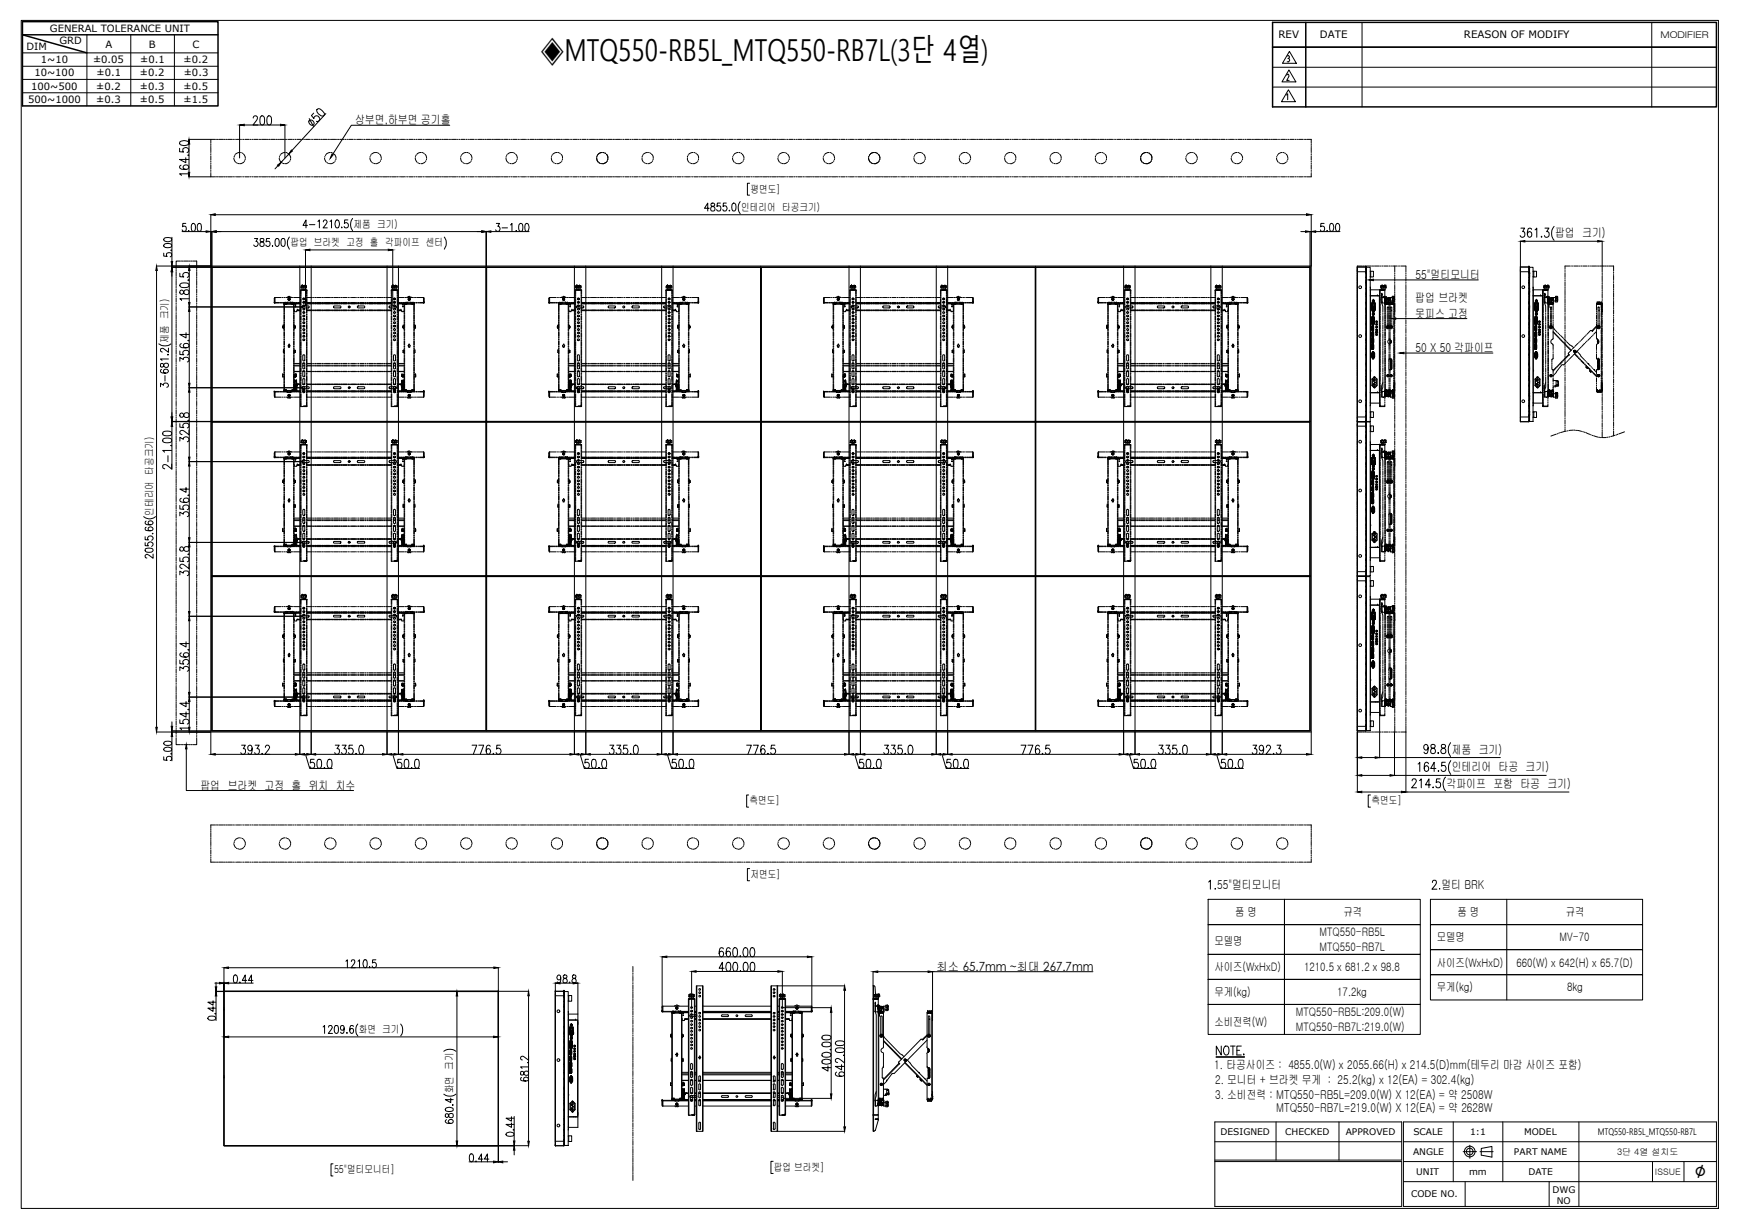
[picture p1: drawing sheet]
<svg xmlns="http://www.w3.org/2000/svg" width="297mm" height="210mm" viewBox="0 0 297 210" stroke-linecap="round" stroke-linejoin="round" font-family="sans-serif">
<defs><g id="words">
<text font-size="5.2" x="92.3" y="10.3">◈MTQ550-RB5L_MTQ550-RB7L(3단 4열)</text>
<text font-size="3.5" x="289.5" y="201.2">∅</text>
<g font-size="2.1">
<text x="60.6" y="21.1">상부면,하부면 공기홀</text>
<text x="265.6" y="40.5">팝업 크기)</text>
<text x="241.8" y="47.6">55&quot;멀티모니터</text>
<text x="241.8" y="51.6">팝업 브라켓</text>
<text x="241.8" y="54.3">못피스 고정</text>
<text x="241.8" y="60.2">50 X 50 각파이프</text>
<text x="248" y="128.7">제품 크기)</text>
<text x="248" y="131.8">인테리어 타공 크기)</text>
<text x="34.2" y="134.9">팝업 브라켓 고정 홀 위치 치수</text>
<text x="247.1" y="134.5">각파이프 포함 타공 크기)</text>
<text x="207.9" y="151.9">55&quot;멀티모니터</text>
<text x="246.2" y="151.9">멀티 BRK</text>
<text x="160" y="165.8">최소 65.7mm ~최대 267.7mm</text>
<text x="207.4" y="182.6">1. 타공사이즈 : 4855.0(W) x 2055.66(H) x 214.5(D)mm(테두리 마감 사이즈 포함)</text>
<text x="207.5" y="185.2">2. 모니터 + 브라켓 무게 : 25.2(kg) x 12(EA) = 302.4(kg)</text>
<text x="207.5" y="187.6">3. 소비전력 : MTQ550-RB5L=209.0(W) X 12(EA) = 약 2508W</text>
<text x="218" y="189.9">MTQ550-RB7L=219.0(W) X 12(EA) = 약 2628W</text>
</g>
<g font-size="2">
<text x="207.4" y="161.4">모델명</text>
<text x="211" y="156.5">품 명</text>
<text x="225.4" y="159.9">MTQ550-RB5L</text>
<text x="229.5" y="156.5">규격</text>
<text x="245.4" y="160.8">모델명</text>
<text x="248.9" y="156.5">품 명</text>
<text x="266.4" y="160.8">MV-70</text>
<text x="267.4" y="156.5">규격</text>
<text x="207.4" y="165.8">사이즈(WxHxD)</text>
<text x="222.7" y="165.9">1210.5 x 681.2 x 98.8</text>
<text x="225.4" y="162.4">MTQ550-RB7L</text>
<text x="245.4" y="165.1">사이즈(WxHxD)</text>
<text x="259" y="165.1">660(W) x 642(H) x 65.7(D)</text>
<text x="207.4" y="170.1">무게(kg)</text>
<text x="221.3" y="173.5">MTQ550-RB5L:209.0(W)</text>
<text x="228.4" y="170">17.2kg</text>
<text x="245.4" y="169.3">무게(kg)</text>
<text x="267.7" y="169.2">8kg</text>
<text x="207.4" y="175.2">소비전력(W)</text>
<text x="221.3" y="176.2">MTQ550-RB7L:219.0(W)</text>
</g>
<g font-size="1.8">
<text x="218.4" y="6.5">REV</text>
<text x="225.5" y="6.5">DATE</text>
<text x="250" y="6.5">REASON OF MODIFY</text>
<text x="128.2" y="32.9">평면도]</text>
<text x="60.4" y="38.9">제품 크기)</text>
<text x="126.6" y="36">인테리어 타공크기)</text>
<text x="49.6" y="42.1">팝업 브라켓 고정 홀 각파이프 센터</text>
<text x="28.8" y="58.6" transform="rotate(-90 28.8 58.6)">제품 크기)</text>
<text x="26.1" y="88.1" transform="rotate(-90 26.1 88.1)">인테리어 타공크기)</text>
<text x="128" y="137.4">측면도]</text>
<text x="234.3" y="137.4">측면도]</text>
<text x="128.2" y="150">저면도]</text>
<text x="61.3" y="176.5">화면 크기</text>
<text x="77.4" y="186.7" transform="rotate(-90 77.4 186.7)">화면 크기</text>
<text x="57.1" y="200.4">55&quot;멀티모니터]</text>
<text x="132.2" y="200">팝업 브라켓]</text>
</g>
<g font-size="1.7">
<text x="8.5" y="5.4">GENERAL TOLERANCE UNIT</text>
<text x="4.5" y="8.5">DIM</text>
<text x="7" y="10.8">1~10</text>
<text x="10.1" y="7.5">GRD</text>
<text x="15.9" y="10.8">±0.05</text>
<text x="18" y="8.1">A</text>
<text x="23.9" y="10.8">±0.1</text>
<text x="25.4" y="8.1">B</text>
<text x="31.4" y="10.8">±0.2</text>
<text x="32.9" y="8.1">C</text>
<text x="4.8" y="17.6">500~1000</text>
<text x="5.3" y="15.3">100~500</text>
<text x="5.9" y="13.1">10~100</text>
<text x="16.5" y="15.3">±0.2</text>
<text x="16.5" y="17.6">±0.3</text>
<text x="16.5" y="13.1">±0.1</text>
<text x="23.9" y="13.1">±0.2</text>
<text x="23.9" y="15.3">±0.3</text>
<text x="23.9" y="17.6">±0.5</text>
<text x="31.4" y="15.3">±0.5</text>
<text x="31.4" y="17.6">±1.5</text>
<text x="31.4" y="13.1">±0.3</text>
</g>
<g font-size="1.6">
<text x="283.6" y="6.4">MODIFIER</text>
<text x="208.5" y="193.9">DESIGNED</text>
<text x="219.5" y="193.9">CHECKED</text>
<text x="229.9" y="193.9">APPROVED</text>
<text x="241.4" y="197.3">ANGLE</text>
<text x="241.4" y="193.9">SCALE</text>
<text x="251.1" y="193.9">1:1</text>
<text x="258.6" y="197.3">PART NAME</text>
<text x="260.3" y="193.9">MODEL</text>
<text x="272.9" y="193.8">MTQ550-RB5L_MTQ550-RB7L</text>
<text x="241.9" y="200.7">UNIT</text>
<text x="250.9" y="200.7">mm</text>
<text x="261.1" y="200.7">DATE</text>
<text x="265.2" y="203.7">DWG</text>
<text x="241" y="204.5">CODE NO.</text>
<text x="265.9" y="205.6">NO</text>
</g>
<g font-size="1.5">
<text x="276.2" y="197.2">3단 4열 설치도</text>
<text x="282.7" y="200.7">ISSUE</text>
</g>
</g></defs>
<!-- layer: 0 -->
<g fill="none" stroke="#000" stroke-width=".17">
<path d="M3.6 3.5h289.9v202.9h-289.9zM44.6 19.9l.3-.1a1.06 1.06 0 0 1 0 1.6h-.2a1.2 1.2 0 0 1-.1-1.5zM45.7 19.9l.3-.1a1.06 1.06 0 0 1 0 1.6h-.1a1.2 1.2 0 0 1-.2-1.5zM53.6 19.3l-.4 .4 .4 .5a.49 .49 0 0 1 .5-.4 .49 .49 0 0 1 .5 .4 .49 .49 0 0 1-.4 .6l-.2-.1M54.2 18.6a1.16 1.16 0 0 1 1.2 .9l-.1 .3a1.06 1.06 0 0 1-1.2-1.1zM55.7 19.4l-5.8 6.3M30.7 25.3v.6l.7 .1a.47 .47 0 0 1 0-.7 .47 .47 0 0 1 .7 .1 .47 .47 0 0 1-.2 .6M30.8 24.2l.6-.2a.72 .72 0 0 1 .8 .5 .92 .92 0 0 1-1.2 .3l-.2-.1-.1-.2zM30.9 28.2a.33 .33 0 0 0-.1 .6l.2 .1a1.41 1.41 0 0 0 1.2-.1 .43 .43 0 0 0-.4-.6 .43 .43 0 0 0-.4 .6l.3 .1M31.1 39.6h4.1M31.7 38.2h-.5v.5a.43 .43 0 0 1 .6 .4 .43 .43 0 0 1-.6 .4l-.1-.2M31.7 26.9v.9l-1-.6h1.5"/>
<path d="M32.2 26.4v.2zM32.2 29.7h-1.5l.3 .3M32.2 30.2h4.5M32.2 23.8h4.5M32.2 39.4v.1zM32.3 24.6v4.8M32.8 38.2h.2a.81 .81 0 0 1 .1 1.3h-.1a.98 .98 0 0 1-.2-1.3zM33.9 38.2h.2a1.11 1.11 0 0 1 .2 1.3h-.3a.93 .93 0 0 1-.1-1.3zM36 39.6h.2M36 23.8v.6M36 24.6v.1M36 24.9v.1"/>
<path d="M36 25.2v.7M36 26v.2M36 26.3v.2M36 26.6v.8M36 27.5v.2M36 27.8v.2M36 28.1v.7M36 29v.1M36 29.3v.1M36 29.6v.6M36 36.6v8.8M36.2 39.5v6.1"/>
<path d="M36.8 36.7h186.4M36.8 30.2h.2M36.8 23.8h.2M36.9 39.6h45.4M37.1 30.2h.2M37.1 23.8h.2M37.4 30.2h.8M37.4 23.8h.8M38.3 30.2h.2M38.3 23.8h.2M38.6 30.2h.2M38.6 23.8h.2"/>
<path d="M38.9 30.2h.8M38.9 23.8h.8M39.8 30.2h.1M39.8 23.8h.1M39.9 27l.3 .7M40 26.7v.2M40.1 30.2h.1M40.1 23.8h.1M40.2 26.4l-.1 .2M40.4 27.8l.1 .1M40.4 30.2h.7M40.4 23.8h.7"/>
<path d="M40.6 27.9l.2 .1M40.9 26l-.7 .3M40.9 21.4v5.6M41.1 26l.1 .1M41.3 30.2h.1M41.3 23.8h.1M41.4 26.1l.1 .1M41.6 30.2h.1M41.6 23.8h.1M41.6 26.3l.3 .7M41.6 27.7l-.7 .3M41.7 21.4h6.2"/>
<path d="M41.8 27.4l-.1 .2M41.9 30.2h.7M41.9 23.8h.7M41.9 27.1v.2M42.7 30.2h.2M42.7 23.8h.2M43 30.2h.2M43 23.8h.2M43.3 20.2l.2-.4 .4 .1v.5l-.7 1h.9M43.3 30.2h.8M43.3 23.8h.8M44.2 30.2h.2"/>
<path d="M44.2 23.8h.2M44.5 30.2h.1M44.5 23.8h.1M44.8 30.2h.7M44.8 23.8h.7M45.7 30.2h.1M45.7 23.8h.1M46 30.2h.1M46 23.8h.1M46.3 30.2h.7M46.3 23.8h.7M47.1 30.2h.2"/>
<path d="M47.1 23.8h.2M47.4 30.2h.2M47.4 23.8h.2M47.5 28.3l-.5 .5M47.7 27l.3 .7M47.7 30.2h.8M47.7 23.8h.8M47.7 26.7v.2M47.9 26.4l-.1 .2M48.1 27.8l.1 .1M48.4 27.9l.1 .1M48.6 30.2h.2"/>
<path d="M48.6 23.8h.2M48.7 26l-.7 .3M48.7 21.4v5.6M48.8 26l.2 .1M48.9 30.2h.2M48.9 23.8h.2M49.1 26.1l.2 .1M49.2 30.2h.7M49.2 23.8h.7M49.3 27.7l-.4 .3h-.2M49.3 26.3l.3 .7M49.3 26.3l-1.3 1.4"/>
<path d="M49.6 27.4l-.1 .2M49.6 27.1v.2M50.1 30.2h.1M50.1 23.8h.1M50.4 30.2h.1M50.4 23.8h.1M50.7 30.2h.7M50.7 23.8h.7M51.6 30.2h.1M51.6 23.8h.1M51.9 30.2h.1M51.9 23.8h.1"/>
<path d="M52.2 30.2h.7M52.2 23.8h.7M52.5 38.5h-.7l.5-.9v1.3M52.8 20.2l.8 1.4M52.9 38.4h.9M52.9 20.5a.56 .56 0 0 1 .6 .2 .56 .56 0 0 1 0 .7 .56 .56 0 0 1-.6-.2 .56 .56 0 0 1 0-.7zM53.1 30.2h.1M53.1 23.8h.1M53.4 30.2h.1M53.4 23.8h.1M53.7 30.2h.7M53.7 23.8h.7"/>
<path d="M54.3 37.8l.3-.2v1.3M54.5 30.2h.2M54.5 23.8h.2M54.8 30.2h.2M54.8 23.8h.2M55.1 30.2h.8M55.1 23.8h.8M55.2 37.9l.1-.3a.37 .37 0 0 1 .5 .2 .37 .37 0 0 1-.1 .5l-.5 .6h.7M55.4 27l.3 .7M55.5 26.7v.2M55.7 26.4l-.1 .2M55.9 27.8l.1 .1"/>
<path d="M56 30.2h.2M56 23.8h.2M56.1 27.9l.2 .1M56.3 30.2h.2M56.3 23.8h.2M56.4 37.8l.2-.2v1.3M56.4 26l-.7 .3M56.6 26l.1 .1M56.6 30.2h.7M56.6 23.8h.7M56.8 26.1l.2 .1M57.1 26.3l.3 .7"/>
<path d="M57.1 27.7l-.7 .3M57.3 27.4l-.1 .2M57.4 27.1l-.1 .2M57.4 37.6h.2a.79 .79 0 0 1 0 1.3 .91 .91 0 0 1-.2-1.3zM57.5 30.2h.1M57.5 23.8h.1M57.8 30.2h.1M57.8 23.8h.1M58.1 30.2h.7M58.1 23.8h.7M58.4 38.8v.1zM59 30.2h.1"/>
<path d="M59 23.8h.1M59.3 30.2h.1M59.3 23.8h.1M59.4 37.6h-.5l-.1 .6a.41 .41 0 0 1 .6 0 .41 .41 0 0 1 0 .6 .41 .41 0 0 1-.6 0v-.1M59.5 30.2h.8M59.5 23.8h.8M60.2 37.3a1.74 1.74 0 0 0 0 2.1M60.4 30.2h.2M60.4 23.8h.2M60.7 30.2h.2M60.7 23.8h.2M61 30.2h.8"/>
<path d="M61 23.8h.8M61.9 30.2h.1M61.9 23.8h.1M62.2 30.2h.1M62.2 23.8h.1M62.5 30.2h.7M62.5 23.8h.7M63.2 27l.3 .7M63.2 26.7v.2M63.4 30.2h.1M63.4 23.8h.1M63.4 26.4l-.1 .2"/>
<path d="M63.6 27.8l.1 .1M63.7 30.2h.1M63.7 23.8h.1M63.9 27.9l.1 .1M64 30.2h.7M64 23.8h.7M64.2 26l-.4 .1-.3 .2M64.3 26l.2 .1M64.6 26.1l.1 .1M64.8 30.2h.2M64.8 23.8h.2M64.8 27.7l-.6 .3"/>
<path d="M64.8 26.3l.3 .7M65 27.4v.2M65.1 30.2h.2M65.1 23.8h.2M65.1 27.1v.2M65.4 30.2h.8M65.4 23.8h.8M66.3 30.2h.2M66.3 23.8h.2M66.6 30.2h.2M66.6 23.8h.2M66.9 30.2h.8"/>
<path d="M66.9 23.8h.8M67.8 30.2h.1M67.8 23.8h.1M68.1 30.2h.1M68.1 23.8h.1M68.4 30.2h.7M68.4 23.8h.7M69.3 30.2h.1M69.3 23.8h.1M69.6 30.2h.1M69.6 23.8h.1M69.9 30.2h.7"/>
<path d="M69.9 23.8h.7M70.8 30.2h.1M70.8 23.8h.1M70.9 27l.3 .7M71 26.7l-.1 .2M71.1 30.2h.1M71.1 23.8h.1M71.1 26.4l-.1 .2M71.4 27.8l.1 .1M71.4 30.2h.7M71.4 23.8h.7M71.6 27.9l.1 .1"/>
<path d="M71.9 26l-.3 .1-.4 .2M72 26l.2 .1M72.2 30.2h.2M72.2 23.8h.2M72.3 26.1l.2 .1M72.5 30.2h.2M72.5 23.8h.2M72.6 27.7l-.7 .3M72.6 26.3l.3 .7M72.8 27.4l-.1 .2M72.8 30.2h.8M72.8 23.8h.8"/>
<path d="M72.8 27.1v.2M73.7 30.2h.2M73.7 23.8h.2M74 30.2h.2M74 23.8h.2M74.3 30.2h.7M74.3 23.8h.7M75.2 30.2h.1M75.2 23.8h.1M75.5 30.2h.1M75.5 23.8h.1M75.8 30.2h.7"/>
<path d="M75.8 23.8h.7M76.7 30.2h.1M76.7 23.8h.1M76.8 21.4h-16.8l-3.2 4.9M76.9 30.2h.2M76.9 23.8h.2M77.2 30.2h.8M77.2 23.8h.8M78.1 30.2h.2M78.1 23.8h.2M78.4 30.2h.2M78.4 23.8h.2"/>
<path d="M78.7 27l.1 .4 .2 .3M78.7 30.2h.7M78.7 23.8h.7M78.7 26.7v.2M78.9 26.4l-.1 .2M79.1 27.8l.1 .1M79.4 27.9l.1 .1M79.6 30.2h.1M79.6 23.8h.1M79.7 26l-.4 .1-.3 .2M79.8 26l.2 .1M79.9 30.2h.1"/>
<path d="M79.9 23.8h.1M80.1 26.1l.1 .1M80.2 30.2h.7M80.2 23.8h.7M80.3 27.7l-.6 .3M80.3 26.3l.3 .7M80.5 27.4l-.1 .2M80.6 27.1l-.1 .2M81.1 30.2h.1M81.1 23.8h.1M81.4 30.2h.1M81.4 23.8h.1"/>
<path d="M81.7 30.2h.7M81.7 23.8h.7M82.5 30.2h.2M82.5 23.8h.2M82.8 30.2h.2M82.8 23.8h.2M83 39.5v6.1M83 39.6h.1M83.1 39.5v6.1M83.1 30.2h.8M83.1 23.8h.8M83.8 39.6h6.6"/>
<path d="M84 30.2h.2M84 23.8h.2M84.3 30.2h.2M84.3 23.8h.2M84.6 30.2h.8M84.6 23.8h.8M84.8 38.2h.5l-.3 .5a.41 .41 0 0 1 .4 .6 .41 .41 0 0 1-.7 0M85.5 30.2h.2M85.5 23.8h.2M85.8 38.9h.9M85.8 30.2h.2M85.8 23.8h.2"/>
<path d="M86.1 30.2h.7M86.1 23.8h.7M86.4 27l.1 .4 .2 .3M86.5 26.7l-.1 .2M86.6 26.4l-.1 .2M86.8 27.8l.1 .1M87 30.2h.1M87 23.8h.1M87.1 27.9l.1 .1M87.2 38.4l.2-.2v1.3M87.3 30.2h.1M87.3 23.8h.1"/>
<path d="M87.4 26l-.3 .1-.4 .2M87.5 26l.2 .1M87.6 30.2h.7M87.6 23.8h.7M87.8 26.1l.2 .1M88.1 27.7l-.7 .3M88.1 26.3l.3 .7M88.2 39.4v.1zM88.3 27.4l-.1 .2M88.3 27.1v.2M88.5 30.2h.1M88.5 23.8h.1"/>
<path d="M88.8 38.2h.2a1.11 1.11 0 0 1 .2 1.3h-.3a.98 .98 0 0 1-.1-1.3zM88.8 30.2h.1M88.8 23.8h.1M89.1 30.2h.7M89.1 23.8h.7M89.8 38.2h.1a.79 .79 0 0 1 .1 1.3h-.1a.8 .8 0 0 1-.2-1.1zM89.9 30.2h.2M89.9 23.8h.2M90.2 30.2h.2M90.2 23.8h.2M90.5 30.2h.8M90.5 23.8h.8"/>
<path d="M91.4 30.2h.2M91.4 23.8h.2M91.7 30.2h.1M91.7 23.8h.1M92 30.2h.7M92 23.8h.7M92.9 30.2h.1M92.9 23.8h.1M93.2 30.2h.1M93.2 23.8h.1M93.5 30.2h.7M93.5 23.8h.7"/>
<path d="M94.2 27l.1 .4 .2 .3M94.2 26.7v.2M94.3 30.2h.2M94.3 23.8h.2M94.3 26.4v.2M94.6 27.8l.1 .1M94.6 30.2h.2M94.6 23.8h.2M94.9 27.9l.1 .1M94.9 30.2h.8M94.9 23.8h.8M95.2 26l-.4 .1-.4 .2"/>
<path d="M95.3 26l.1 .1M95.6 26.1l.1 .1M95.8 26.3l.2 .3 .1 .4M95.8 30.2h.2M95.8 23.8h.2M95.8 27.7l-.6 .3M96 27.4l-.1 .2M96.1 27.1l-.1 .2M96.1 30.2h.2M96.1 23.8h.2M96.4 30.2h.7M96.4 23.8h.7"/>
<path d="M97.3 30.2h.1M97.3 23.8h.1M97.6 30.2h.1M97.6 23.8h.1M97.9 30.2h.7M97.9 23.8h.7M98.8 30.2h.1M98.8 23.8h.1M99.1 30.2h.1M99.1 23.8h.1M99.4 30.2h.7M99.4 23.8h.7"/>
<path d="M100.3 30.2h.1M100.3 23.8h.1M100.6 30.2h.1M100.6 23.8h.1M100.8 30.2h.8M100.8 23.8h.8M101.7 30.2h.2M101.7 23.8h.2M101.9 27l.3 .7M102 26.7l-.1 .2M102 30.2h.2M102 23.8h.2"/>
<path d="M102.1 26.4l-.1 .2M102.3 27.8l.1 .1M102.3 30.2h.8M102.3 23.8h.8M102.6 27.9l.1 .1M102.9 26l-.7 .3M103 26l.2 .1M103.2 30.2h.2M103.2 23.8h.2M103.3 26.1l.1 .1M103.5 30.2h.2M103.5 23.8h.2"/>
<path d="M103.6 27.7l-.7 .3M103.6 26.3l.2 .3v.4M103.7 27.4v.2M103.8 30.2h.7M103.8 23.8h.7M103.8 27.1v.2M104.7 30.2h.1M104.7 23.8h.1M105 30.2h.1M105 23.8h.1M105.3 30.2h.7M105.3 23.8h.7"/>
<path d="M106.2 30.2h.1M106.2 23.8h.1M106.5 30.2h.1M106.5 23.8h.1M106.8 30.2h.7M106.8 23.8h.7M107.6 30.2h.2M107.6 23.8h.2M107.9 30.2h.2M107.9 23.8h.2M108.2 30.2h.8M108.2 23.8h.8"/>
<path d="M109.1 30.2h.1M109.1 23.8h.1M109.4 30.2h.1M109.4 23.8h.1M109.7 27v.3l.2 .4M109.7 26.7v.2M109.7 30.2h.7M109.7 23.8h.7M109.8 26.4v.2M110.1 27.8l.1 .1M110.3 27.9l.2 .1M110.6 30.2h.1"/>
<path d="M110.6 23.8h.1M110.6 26l-.7 .3M110.8 26l.1 .1M110.9 30.2h.1M110.9 23.8h.1M111.1 26.1l.1 .1M111.2 30.2h.7M111.2 23.8h.7M111.3 26.3l.2 .3 .1 .4M111.3 27.7l-.7 .3M111.5 27.4l-.1 .2M111.6 27.1l-.1 .2"/>
<path d="M112 30.2h.2M112 23.8h.2M112.3 30.2h.2M112.3 23.8h.2M112.6 30.2h.8M112.6 23.8h.8M113.5 30.2h.2M113.5 23.8h.2M113.8 30.2h.2M113.8 23.8h.2M114.1 30.2h.7M114.1 23.8h.7"/>
<path d="M115 30.2h.1M115 23.8h.1M115.3 30.2h.1M115.3 23.8h.1M115.6 30.2h.7M115.6 23.8h.7M116.5 30.2h.1M116.5 23.8h.1M116.8 30.2h.1M116.8 23.8h.1M117.1 30.2h.7M117.1 23.8h.7"/>
<path d="M117.4 27v.3l.3 .4M117.5 26.7l-.1 .2M117.6 26.4l-.1 .2M117.8 27.8l.1 .1M118 30.2h.1M118 23.8h.1M118.1 27.9l.1 .1M118.3 30.2h.1M118.3 23.8h.1M118.3 26l-.6 .3M118.5 26l.1 .1M118.6 30.2h.7"/>
<path d="M118.6 23.8h.7M118.8 26.1l.1 .1M119 26.3l.3 .3v.4M119.1 27.7l-.8 .3M119.2 27.4v.2M119.3 27.1v.2M119.5 30.2h.1M119.5 23.8h.1M119.7 30.2h.2M119.7 23.8h.2M120 30.2h.8M120 23.8h.8"/>
<path d="M120.9 30.2h.2M120.9 23.8h.2M121.1 35.6h-.8l.6-.9v1.3M121.2 30.2h.2M121.2 23.8h.2M121.5 34.8l-.1 .2 .2 .2a.43 .43 0 0 1 .5 .4 .43 .43 0 0 1-.4 .4 .45 .45 0 0 1-.3-.5 .45 .45 0 0 1 .5-.3h.1a.27 .27 0 0 0 .1-.3 .27 .27 0 0 0-.2-.2zM121.5 30.2h.7M121.5 23.8h.7M122.4 30.2h.1M122.4 23.8h.1M122.7 30.2h.1M122.7 23.8h.1"/>
<path d="M123 30.2h.7M123 23.8h.7M123 34.7h-.5v.6a.41 .41 0 0 1 .5 0 .41 .41 0 0 1 0 .6 .41 .41 0 0 1-.5 0l-.1-.1M123.9 30.2h.1M123.9 23.8h.1M124.1 34.7h-.5l-.1 .6 .1-.1a.43 .43 0 0 1 .6 .4 .43 .43 0 0 1-.7 .3v-.1M124.1 30.2h.2M124.1 23.8h.2M124.4 30.2h.8M124.4 23.8h.8M124.6 35.9v.1zM125.1 27l.3 .7"/>
<path d="M125.2 34.8l.1-.1a.81 .81 0 0 1 .1 1.3h-.1a.98 .98 0 0 1-.1-1.2zM125.2 26.7v.2M125.3 30.2h.2M125.3 23.8h.2M125.3 26.4v.2M125.5 27.8l.2 .1M125.6 30.2h.2M125.6 23.8h.2M125.8 27.9l.2 .1M125.9 30.2h.7M125.9 23.8h.7M126.1 26l-.7 .3"/>
<path d="M126.3 26l.1 .1M126.4 34.4a1.73 1.73 0 0 0 0 2.1M126.6 26.1l.1 .1M126.8 27.7l-.4 .3h-.3M126.8 26.3l.3 .7M126.8 30.2h.1M126.8 23.8h.1M127 27.4l-.1 .2M127.1 27.1l-.1 .2M127.1 30.2h.1M127.1 23.8h.1M127.4 30.2h.7"/>
<path d="M127.4 23.8h.7M128 31.3h-.3v2h.3M128.3 30.2h.1M128.3 23.8h.1M128.6 30.2h.1M128.6 23.8h.1M128.9 30.2h.7M128.9 23.8h.7M129.7 30.2h.2M129.7 23.8h.2M130 30.2h.2M130 23.8h.2"/>
<path d="M130.3 30.2h.8M130.3 23.8h.8M131.2 30.2h.2M131.2 23.8h.2M131.5 30.2h.2M131.5 23.8h.2M131.8 30.2h.8M131.8 23.8h.8M132.7 30.2h.2M132.7 23.8h.2M132.9 27l.3 .7M132.9 26.7v.2"/>
<path d="M133 30.2h.2M133 23.8h.2M133.1 26.4l-.1 .2M133.3 27.8l.1 .1M133.3 30.2h.7M133.3 23.8h.7M133.5 27.9l.2 .1M133.8 26l-.6 .3M134 26l.1 .1M134.2 30.2h.1M134.2 23.8h.1M134.3 26.1l.1 .1"/>
<path d="M134.5 30.2h.1M134.5 23.8h.1M134.5 26.3l.3 .7M134.5 27.7l-.7 .3M134.7 27.4l-.1 .2M134.8 30.2h.7M134.8 23.8h.7M134.8 27.1v.2M135.7 30.2h.1M135.7 23.8h.1M136 30.2h.1M136 23.8h.1"/>
<path d="M136.3 30.2h.7M136.3 23.8h.7M137.1 30.2h.2M137.1 23.8h.2M137.4 30.2h.2M137.4 23.8h.2M137.7 30.2h.8M137.7 23.8h.8M138.6 30.2h.2M138.6 23.8h.2M138.9 30.2h.2M138.9 23.8h.2"/>
<path d="M139.2 30.2h.7M139.2 23.8h.7M140.1 30.2h.1M140.1 23.8h.1M140.4 30.2h.1M140.4 23.8h.1M140.6 27l.3 .7M140.7 30.2h.7M140.7 23.8h.7M140.7 26.7l-.1 .2M140.8 26.4l-.1 .2M141 27.8l.2 .1"/>
<path d="M141.3 27.9l.2 .1M141.5 30.2h.2M141.5 23.8h.2M141.6 26l-.7 .3M141.8 26l.1 .1M141.8 30.2h.2M141.8 23.8h.2M142 26.1l.1 .1M142.1 30.2h.8M142.1 23.8h.8M142.3 26.3l.3 .7M142.3 27.7l-.7 .3"/>
<path d="M142.4 27.4v.2M142.6 27.1l-.1 .2M143 30.2h.2M143 23.8h.2M143.3 30.2h.2M143.3 23.8h.2M143.6 30.2h.7M143.6 23.8h.7M144.5 30.2h.1M144.5 23.8h.1M144.8 30.2h.1M144.8 23.8h.1"/>
<path d="M145.1 30.2h.7M145.1 23.8h.7M146 30.2h.1M146 23.8h.1M146.3 30.2h.1M146.3 23.8h.1M146.6 30.2h.7M146.6 23.8h.7M147.5 30.2h.1M147.5 23.8h.1M147.8 30.2h.1M147.8 23.8h.1"/>
<path d="M148 30.2h.8M148 23.8h.8M148.4 27l.3 .7M148.4 26.7v.2M148.5 26.4v.2M148.8 27.8l.1 .1M148.9 30.2h.2M148.9 23.8h.2M149 27.9l.2 .1M149.2 30.2h.2M149.2 23.8h.2M149.3 26l-.3 .1-.3 .2"/>
<path d="M149.5 26l.1 .1M149.5 30.2h.8M149.5 23.8h.8M149.8 26.1l.1 .1M150 27.7l-.7 .3M150 26.3l.3 .7M150.2 27.4l-.1 .2M150.3 27.1v.2M150.4 30.2h.2M150.4 23.8h.2M150.7 30.2h.2M150.7 23.8h.2"/>
<path d="M151 30.2h.8M151 23.8h.8M151.9 30.2h.1M151.9 23.8h.1M152.2 30.2h.1M152.2 23.8h.1M152.5 30.2h.7M152.5 23.8h.7M153.4 30.2h.1M153.4 23.8h.1M153.7 30.2h.1M153.7 23.8h.1"/>
<path d="M154 30.2h.7M154 23.8h.7M154.8 30.2h.2M154.8 23.8h.2M155.1 30.2h.2M155.1 23.8h.2M155.4 30.2h.8M155.4 23.8h.8M156.1 27l.1 .4 .2 .3M156.2 26.7l-.1 .2M156.3 26.4l-.1 .2M156.3 30.2h.1"/>
<path d="M156.3 23.8h.1M156.5 27.8l.2 .1M156.6 30.2h.1M156.6 23.8h.1M156.8 27.9l.1 .1M156.9 30.2h.7M156.9 23.8h.7M157.1 26l-.4 .1-.3 .2M157.2 26l.2 .1M157.5 26.1l.1 .1M157.8 27.7l-.7 .3M157.8 26.3l.3 .7"/>
<path d="M157.8 30.2h.1M157.8 23.8h.1M157.9 27.4l-.1 .2M158 27.1v.2M158.1 30.2h.1M158.1 23.8h.1M158.4 30.2h.7M158.4 23.8h.7M159.2 30.2h.2M159.2 23.8h.2M159.5 30.2h.2M159.5 23.8h.2"/>
<path d="M159.8 30.2h.8M159.8 23.8h.8M160.7 30.2h.2M160.7 23.8h.2M161 30.2h.2M161 23.8h.2M161.3 30.2h.7M161.3 23.8h.7M162.2 30.2h.1M162.2 23.8h.1M162.5 30.2h.1M162.5 23.8h.1"/>
<path d="M162.8 30.2h.7M162.8 23.8h.7M163.7 30.2h.1M163.7 23.8h.1M163.9 27v.4l.3 .3M163.9 26.7v.2M164 30.2h.1M164 23.8h.1M164 26.4l-.1 .2M164.2 27.8l.2 .1M164.3 30.2h.7M164.3 23.8h.7"/>
<path d="M164.5 27.9l.2 .1M164.8 26l-.3 .1-.3 .2M165 26l.1 .1M165.2 30.2h.1M165.2 23.8h.1M165.3 26.1l.1 .1M165.5 30.2h.1M165.5 23.8h.1M165.5 26.3l.3 .7M165.5 27.7l-.7 .3M165.7 27.4l-.1 .2M165.8 30.2h.7"/>
<path d="M165.8 23.8h.7M165.8 27.1l-.1 .2M166.6 30.2h.2M166.6 23.8h.2M166.9 30.2h.2M166.9 23.8h.2M167.2 30.2h.8M167.2 23.8h.8M168.1 30.2h.2M168.1 23.8h.2M168.4 30.2h.2M168.4 23.8h.2"/>
<path d="M168.7 30.2h.7M168.7 23.8h.7M169.6 30.2h.1M169.6 23.8h.1M169.9 30.2h.1M169.9 23.8h.1M170.2 30.2h.7M170.2 23.8h.7M171.1 30.2h.1M171.1 23.8h.1M171.4 30.2h.1M171.4 23.8h.1"/>
<path d="M171.6 27l.1 .4 .2 .3M171.6 30.2h.8M171.6 23.8h.8M171.6 26.7v.2M171.8 26.4l-.1 .2M172 27.8l.1 .1M172.3 27.9l.1 .1M172.5 30.2h.2M172.5 23.8h.2M172.6 26l-.4 .1-.3 .2M172.7 26l.2 .1M172.8 30.2h.2"/>
<path d="M172.8 23.8h.2M173 26.1l.1 .1M173.1 30.2h.7M173.1 23.8h.7M173.3 26.3l.2 .3v.4M173.3 27.7l-.7 .3M173.4 27.4l-.1 .2M173.5 27.1v.2M174 30.2h.1M174 23.8h.1M174.3 30.2h.1M174.3 23.8h.1"/>
<path d="M174.6 30.2h.7M174.6 23.8h.7M175.5 30.2h.1M175.5 23.8h.1M175.8 30.2h.1M175.8 23.8h.1M176.1 30.2h.7M176.1 23.8h.7M176.9 30.2h.2M176.9 23.8h.2M177.2 30.2h.2M177.2 23.8h.2"/>
<path d="M177.5 30.2h.8M177.5 23.8h.8M178.4 30.2h.2M178.4 23.8h.2M178.7 30.2h.2M178.7 23.8h.2M179 30.2h.8M179 23.8h.8M179.4 27v.4l.2 .3M179.4 26.7v.2M179.5 26.4l-.1 .2M179.7 27.8l.2 .1"/>
<path d="M179.9 30.2h.2M179.9 23.8h.2M180 27.9l.2 .1M180.2 30.2h.2M180.2 23.8h.2M180.3 26l-.7 .3M180.5 26l.1 .1M180.5 30.2h.7M180.5 23.8h.7M180.7 26.1l.2 .1M181 27.7l-.7 .3M181 26.3l.2 .3 .1 .4"/>
<path d="M181.2 27.4l-.1 .2M181.3 27.1l-.1 .2M181.4 30.2h.1M181.4 23.8h.1M181.7 30.2h.1M181.7 23.8h.1M182 30.2h.7M182 23.8h.7M182.9 30.2h.1M182.9 23.8h.1M183.2 30.2h.1M183.2 23.8h.1"/>
<path d="M183.5 30.2h.7M183.5 23.8h.7M184.3 30.2h.2M184.3 23.8h.2M184.6 30.2h.2M184.6 23.8h.2M184.9 30.2h.8M184.9 23.8h.8M185.8 30.2h.2M185.8 23.8h.2M186.1 30.2h.2M186.1 23.8h.2"/>
<path d="M186.4 30.2h.7M186.4 23.8h.7M187.1 27v.3l.3 .4M187.1 26.7v.2M187.3 30.2h.1M187.3 23.8h.1M187.3 26.4l-.1 .2M187.5 27.8l.1 .1M187.6 30.2h.1M187.6 23.8h.1M187.8 27.9l.1 .1M187.9 30.2h.7"/>
<path d="M187.9 23.8h.7M188 26l-.6 .3M188.2 26l.1 .1M188.5 26.1l.1 .1M188.8 27.7l-.7 .3M188.8 30.2h.1M188.8 23.8h.1M188.8 26.3l.2 .3v.4M188.9 27.4l-.1 .2M189 27.1v.2M189 30.2h.2M189 23.8h.2"/>
<path d="M189.3 30.2h.8M189.3 23.8h.8M190.2 30.2h.2M190.2 23.8h.2M190.5 30.2h.2M190.5 23.8h.2M190.8 30.2h.7M190.8 23.8h.7M191.7 30.2h.1M191.7 23.8h.1M192 30.2h.1M192 23.8h.1"/>
<path d="M192.3 30.2h.7M192.3 23.8h.7M193.2 30.2h.1M193.2 23.8h.1M193.5 30.2h.1M193.5 23.8h.1M193.8 30.2h.7M193.8 23.8h.7M194.7 30.2h.1M194.7 23.8h.1M194.8 27v.3l.3 .4M194.9 26.7l-.1 .2"/>
<path d="M194.9 30.2h.2M194.9 23.8h.2M195 26.4l-.1 .2M195.2 27.8l.2 .1M195.2 30.2h.8M195.2 23.8h.8M195.5 27.9l.2 .1M195.8 26l-.7 .3M195.9 26l.2 .1M196.1 30.2h.2M196.1 23.8h.2M196.2 26.1l.2 .1"/>
<path d="M196.4 30.2h.2M196.4 23.8h.2M196.5 26.3l.2 .3 .1 .4M196.5 27.7l-.7 .3M196.7 27.4l-.1 .2M196.7 30.2h.8M196.7 23.8h.8M196.8 27.1l-.1 .2M197.6 30.2h.2M197.6 23.8h.2M197.9 30.2h.2M197.9 23.8h.2"/>
<path d="M198.2 30.2h.8M198.2 23.8h.8M199.1 30.2h.1M199.1 23.8h.1M199.4 30.2h.1M199.4 23.8h.1M199.7 30.2h.7M199.7 23.8h.7M200.6 30.2h.1M200.6 23.8h.1M200.9 30.2h.1M200.9 23.8h.1"/>
<path d="M201.2 30.2h.7M201.2 23.8h.7M202 30.2h.2M202 23.8h.2M202.3 30.2h.2M202.3 23.8h.2M202.6 27l.2 .7M202.6 26.7v.2M202.6 30.2h.8M202.6 23.8h.8M202.8 26.4l-.1 .2M203 27.8l.1 .1"/>
<path d="M203.2 27.9l.2 .1M203.5 26l-.7 .3M203.5 30.2h.2M203.5 23.8h.2M203.7 26l.1 .1M203.8 30.2h.1M203.8 23.8h.1M204 26.1l.1 .1M204.1 30.2h.7M204.1 23.8h.7M204.2 26.3l.3 .7M204.2 27.7l-.7 .3"/>
<path d="M204.4 27.4l-.1 .2M204.5 27.1v.2M205 30.2h.1M205 23.8h.1M205.3 30.2h.1M205.3 23.8h.1M205.6 30.2h.7M205.6 23.8h.7M206.4 30.2h.2M206.4 23.8h.2M206.7 30.2h.2M206.7 23.8h.2"/>
<path d="M207 30.2h.8M207 23.8h.8M207.9 30.2h.2M207.9 23.8h.2M208.2 30.2h.2M208.2 23.8h.2M208.5 30.2h.7M208.5 23.8h.7M209.4 30.2h.1M209.4 23.8h.1M209.7 30.2h.1M209.7 23.8h.1"/>
<path d="M210 30.2h.7M210 23.8h.7M210.3 27l.3 .7M210.3 26.7v.2M210.5 26.4l-.1 .2M210.7 27.8l.1 .1M210.9 30.2h.1M210.9 23.8h.1M211 27.9l.1 .1M211.2 30.2h.1M211.2 23.8h.1M211.3 26l-.7 .3"/>
<path d="M211.4 26l.2 .1M211.5 30.2h.7M211.5 23.8h.7M211.7 26.1l.2 .1M211.9 26.3l.3 .7M211.9 27.7l-.4 .3h-.2M212.1 27.4v.2M212.2 27.1v.2M212.4 30.2h.1M212.4 23.8h.1M212.7 30.2h.1M212.7 23.8h.1"/>
<path d="M213 30.2h.7M213 23.8h.7M213.8 30.2h.2M213.8 23.8h.2M214.1 30.2h.2M214.1 23.8h.2M214.4 30.2h.8M214.4 23.8h.8M215.3 30.2h.2M215.3 23.8h.2M215.6 30.2h.2M215.6 23.8h.2"/>
<path d="M215.9 30.2h.7M215.9 23.8h.7M216.8 30.2h.1M216.8 23.8h.1M217.1 30.2h.1M217.1 23.8h.1M217.4 30.2h.7M217.4 23.8h.7M218 27l.3 .7M218.1 26.7v.2M218.3 30.2h.1M218.3 23.8h.1"/>
<path d="M218.3 26.4l-.1 .2M218.5 27.8l.1 .1M218.6 30.2h.1M218.6 23.8h.1M218.7 27.9l.2 .1M218.8 30.2h.8M218.8 23.8h.8M219 26l-.7 .3M219.2 26l.1 .1M219.4 26.1l.2 .1M219.7 26.3l.3 .7M219.7 27.7l-.7 .3"/>
<path d="M219.7 30.2h.2M219.7 23.8h.2M219.9 27.4l-.1 .2M220 27.1l-.1 .2M220 30.2h.2M220 23.8h.2M220.3 30.2h.8M220.3 23.8h.8M221.2 30.2h.1M221.2 23.8h.1M221.5 30.2h.1M221.5 23.8h.1"/>
<path d="M221.8 30.2h.7M221.8 23.8h.7M222.2 39.6h.8M222.7 30.2h.1M222.7 23.8h.1M223 30.2h.1M223 23.8h.1M223.3 23.8h.7v.6M223.8 39.6h.2M223.8 39.5v6.1M224 24.6v.1M224 24.9v.1"/>
<path d="M224 25.2v.7M224 26v.2M224 26.3v.2M224 26.6v.8M224 27.5v.2M224 27.8v.2M224 28.1v.7M224 29v.1M224 29.3v.1M224 29.6v.6h-.7M224 36.6v8.8M224.7 39.6h4.2"/>
<path d="M226.2 38.2h-.6v.5a.41 .41 0 0 1 .5 .1 .41 .41 0 0 1 0 .6 .41 .41 0 0 1-.5 0l-.1-.1M226.7 39.4v.1zM227.2 38.2h.2a.79 .79 0 0 1 .1 1.3h-.1a.8 .8 0 0 1-.3-1.1zM228.3 38.2h.1a.81 .81 0 0 1 .1 1.3h-.1a.98 .98 0 0 1-.1-1.3zM259.8 39h.6l-.3 .6a.46 .46 0 0 1 .4 .7 .46 .46 0 0 1-.8-.1M261.6 39.2l-.3-.2a.98 .98 0 0 0-.3 1.3l.3 .2a.46 .46 0 0 0 .3-.5 .46 .46 0 0 0-.5-.4l-.2 .4M262.2 39.3l.3-.3v1.5M263.9 39h.7l-.4 .6a.46 .46 0 0 1 .4 .6 .46 .46 0 0 1-.8 0M265.5 38.7a1.86 1.86 0 0 0 0 2.3M26.7 45.4h197.3v79.6h-188v-79.6M26.7 46.2v78M27.1 58.7a1.74 1.74 0 0 0 2.1 0"/>
<path d="M28 43.2v.5l.6 .1-.1-.1a.43 .43 0 0 1 .4-.6 .43 .43 0 0 1 .4 .6l-.2 .2M28.1 41.8l.5-.2a.56 .56 0 0 1 .7 .4 .81 .81 0 0 1-1.3-.1zM28.1 40.7l.5-.1a.57 .57 0 0 1 .7 .4 .79 .79 0 0 1-1.3-.1zM28.8 59.5v.7l-1-.7-.3 .1-.1 .1 .1 .3 .2 .1M29.2 42.7h.1zM29.3 45.6h6.9M29.4 40.5v4.2M29.4 45.4v.2M29.4 46.4v24.8M30.1 45.8v.2M30.1 46.1v.2M30.1 46.4v.8"/>
<path d="M30.1 47.3v.2M30.1 47.6v.2M30.1 47.9v.8M30.1 48.8v.2M30.1 49.1v.1M30.1 49.4v.7M30.1 50.3v.1M30.1 50.6v.1M30.1 50.9v.7M30.1 51.7v.2M30.1 52v.2M30.1 52.3v.8"/>
<path d="M30.1 53.2v.2M30.1 53.5v.2M30.1 53.8v.7M30.1 54.7v.1M30.1 55v.1M30.1 55.3v.7M30.1 56.1v.2M30.1 56.4v.2M30.1 56.7v.8M30.1 57.6v.2M30.1 57.9v.2M30.1 58.2v.7"/>
<path d="M30.1 59.1v.1M30.1 59.4v.1M30.1 59.7v.7M30.7 46.7v.6h.7a.51 .51 0 0 1 .3-.8 .51 .51 0 0 1 .6 .6l-.3 .3M30.7 60v.6h.7a.5 .5 0 0 1 .2-.8 .5 .5 0 0 1 .7 .5l-.1 .3h-.2M30.7 44.6h-.6v1.1M30.8 49.6a.38 .38 0 0 0-.1 .4 .38 .38 0 0 0 .4 .3l.2-.2a.49 .49 0 0 1 .5-.6 .49 .49 0 0 1 .5 .5 .51 .51 0 0 1-.6 .3 .51 .51 0 0 1-.4-.6l-.2-.2zM30.8 48.5l.6-.2a.73 .73 0 0 1 .9 .4v.1a1.06 1.06 0 0 1-1.6 0zM30.8 44.6h.2M31 58.7a.33 .33 0 0 0-.2 .5l.2 .2a1.41 1.41 0 0 0 1.2-.2 .35 .35 0 0 0-.1-.5h-.6a.37 .37 0 0 0-.2 .3 .37 .37 0 0 0 .2 .4h.3M31.1 44.6h.2M31.4 44.6h.8"/>
<path d="M31.8 56.8v.9l-1.1-.6h1.6M32.2 47.8v.1zM32.2 58.1v.1zM32.3 52.4h19.4M32.3 51h-1.6l.3 .3M32.3 46.2v5.5M32.3 53.2v12.3M32.3 44.6h.2M32.6 44.6h.2M32.9 44.6h.7v1.1M33.6 45.8v.2M33.6 46.1v.2"/>
<path d="M33.6 46.4v.8M33.6 47.3v.2M33.6 47.6v.2M33.6 47.9v.8M33.6 48.8v.2M33.6 49.1v.1M33.6 49.4v.7M33.6 50.3v.1M33.6 50.6v.1M33.6 50.9v.7M33.6 51.7v.2M33.6 52v.2"/>
<path d="M33.6 52.3v.8M33.6 53.2v.2M33.6 53.5v.2M33.6 53.8v.7M33.6 54.7v.1M33.6 55v.1M33.6 55.3v.7M33.6 56.1v.2M33.6 56.4v.2M33.6 56.7v.8M33.6 57.6v.2M33.6 57.9v.2"/>
<path d="M33.6 58.2v.7M33.6 59.1v.1M33.6 59.4v.1M33.6 59.7v.7M36.2 45.6h46.8v26.4h-46.8zM43.5 40.7h.5l-.3 .5a.4 .4 0 0 1 .3 .7 .4 .4 0 0 1-.7-.1M44.5 40.8v.4a.52 .52 0 0 1 .5 .2 .52 .52 0 0 1 0 .6 .4 .4 0 0 1-.6-.1 .4 .4 0 0 1 .3-.6l.3-.1v-.4zM46 40.7h-.5v.6a.41 .41 0 0 1 .5 .1 .41 .41 0 0 1 0 .5 .41 .41 0 0 1-.5 .1l-.1-.2M46.5 42l.1 .1zM46.8 51.7h.1M46.8 51.7h.2M46.9 50.9l-.1 .8h.9"/>
<path d="M47 50.8v.9h.7M47 50.8v.9M47 50.8h1M47.1 40.8l.3-.1a.81 .81 0 0 1-.1 1.4 1.03 1.03 0 0 1-.2-1.3zM47.8 51.7h.1M48.1 51.7h.1M48.2 40.8l.2-.1a.8 .8 0 0 1 .3 1.1l-.4 .3a.97 .97 0 0 1-.1-1.3zM48.2 50.8h.1M48.4 55.7h.1M48.4 56h.1M48.4 55.9h.1M48.4 55.8h.1"/>
<path d="M48.4 55.7v.2zM48.4 56v-.2v.2M48.4 55.7v.1M48.4 51.7h1.8M48.4 59.8h.1M48.4 59.8v.4M48.5 55.8h-.2v.2h.2M48.5 50.8h.1M48.5 51.9l.1 .1M48.5 52h.1M48.5 55.6v.7M48.5 51.7v.1"/>
<path d="M48.5 52v1.1M48.5 53.2v.2M48.5 53.5v.2M48.5 53.8v.7M48.5 54.7v.1M48.5 55v.1M48.5 55.3v.7M48.5 56.4v.2M48.5 56.7v.8M48.5 57.6v.2M48.5 57.9v.2M48.5 58.2v.7"/>
<path d="M48.5 59.1v.1M48.5 59.4v.1M48.5 59.7v.7M48.6 51.8l.3 .1zM48.6 52h1.6M48.6 51.8v1.3M48.6 53.2v.2M48.6 53.5v.2M48.6 53.8v.7M48.6 54.7v.1M48.6 55v.1M48.6 55.3v.7"/>
<path d="M48.6 56.1v.2M48.6 56.4v.2M48.6 56.7v.8M48.6 57.6v.2M48.6 57.9v.2M48.6 58.2v.7M48.6 59.1v.1M48.6 59.4v.1M48.6 59.7v.7M48.7 51.8h.1M48.7 52h.1M48.7 51.7l.1 .1"/>
<path d="M48.7 52h.2M48.7 51.9v.1M48.8 51.8h.1M48.8 50.8h.7M48.9 51.8h.1M48.9 52h.1M48.9 51.8v.1M48.9 51.7v.1M48.9 51.9v.1M49 51.8h.1M49 51.9h.8M49.1 51.7h.1"/>
<path d="M49.1 51.9v-.2h.6v.2M49.1 51.6v.1h-.7M49.3 51l.1-.1 .1 .2a.14 .14 0 0 0-.1-.1 .14 .14 0 0 0-.1 .2 .14 .14 0 0 0 .2 0v-.1a.15 .15 0 0 1-.2 .1 .15 .15 0 0 1 0-.2zM49.3 51.1l.1 .1zM49.4 58.7l.2 .4-.1 .2h-.2l-.1-.2zM49.4 40.5a1.73 1.73 0 0 0 0 2.1M49.6 50.8h.2h-.3l-.2-.2-.1 .2h-.2M49.7 51.7h.1M49.7 51.8h.1M49.7 51.6v.1M49.7 51.7h.5M49.9 51.8l.3 .1z"/>
<path d="M49.9 51.8v.2l.2-.1M49.9 51.8h.1M49.9 52h.1M49.9 51.7v.1M49.9 50.8h.2M50 51.8h.1M50 52h.1M50 51.7v.1M50.2 52v1.1M50.2 51.9v1.2M50.2 53.2v.2M50.2 53.5v.2"/>
<path d="M50.2 53.8v.7M50.2 54.7v.1M50.2 55v.1M50.2 55.3v.7M50.2 56.1v.2M50.2 56.4v.2M50.2 56.7v.8M50.2 57.6v.2M50.2 57.9v.2M50.2 58.2v.7M50.2 59.1v.1M50.2 59.4v.1"/>
<path d="M50.2 59.7v.7M50.2 51.8v.1M50.2 55.6v.7M50.2 50.8h1.1M50.2 53l.1 .2h.4l.1-.2M50.2 59.8v.1M50.2 51.7l.2 .1M50.3 51.7h.1M50.3 59.8h.1M50.3 55.8h.1v.2h-.1M50.3 59.8v.2v-.1M50.4 55.8h.1"/>
<path d="M50.4 55.9h.1M50.4 55.7v.3zM50.4 55.8v.2v-.2M50.4 52.3l.1 .1zM50.4 52l.1 .1zM50.4 59.8v.4M50.6 51.7h.1M50.7 51.9h.1M50.8 53h.5M50.8 53h.1M50.9 51.7h.4M51 53.1l-.2-.1 .5 .1"/>
<path d="M51.2 45.4v83.5M51.3 51v.8l-.9 .1M51.3 50.4v.2M51.3 50.7v.2M51.3 51.9v.2M51.3 52.2v.2M51.3 52.5v.8M51.3 53.4v.2M51.3 53.7v.1M51.3 54v.7M51.3 54.9v.1M51.3 55.2v.1"/>
<path d="M51.3 55.5v.7M51.3 56.4v.1M51.3 56.7v.1M51.3 57v.7M51.3 57.8v.2M51.3 58.1v.2M51.3 58.4v.8M51.3 59.3v.2M51.3 59.6v.1M51.3 59.9v.7M51.3 51.9l-1.1 .1M51.4 49.6h1"/>
<path d="M51.4 49.5v.1M51.4 49.6v.7M51.4 50.4v.2M51.4 50.7v.2M51.4 51v.8M51.4 51.9v.2M51.4 52.2v.2M51.4 52.5v.8M51.4 53.4v.2M51.4 53.7v.1M51.4 54v.7M51.4 54.9v.1"/>
<path d="M51.4 55.2v.1M51.4 55.5v.7M51.4 56.4v.1M51.4 56.7v.1M51.4 57v.7M51.4 57.8v.2M51.4 58.1v.2M51.4 58.4v.8M51.4 59.3v.2M51.4 59.6v.1M51.4 59.9v.7M51.5 48.8l-.1 .4h.1v-.3"/>
<path d="M51.5 48.8h.1M51.5 48.8h.8h-.4v.4h.2M51.5 52.3h1.2l.1 .2-1.1 .1zM51.5 48.8h.4M51.5 48.9h-.1M51.5 48.8v.1M51.6 49.2v.3h.6M51.6 48.8l-.1 .4h.3v-.3h-.3M51.6 48.8h.1M51.8 51.7h.3M51.8 52.3h.3M51.8 48.8l.4 .1"/>
<path d="M51.8 49.2h.1M51.8 49.5h.1M51.8 51.7h.2M52 49.5h.1M52.1 48.8h.1M52.1 48.8v.4M52.2 48.9l-.1 .3M52.2 48.9h.2M52.2 42.7v9.6M52.2 48.8v.1M52.3 48.8l.1 .4h-.2M52.4 49.5v.1"/>
<path d="M52.4 49.6v.7M52.4 50.4v.2M52.4 50.7v.2M52.4 51v.7M52.4 51.9v.1M52.4 52.2v.1M52.4 52.5v.7M52.4 53.4v.1M52.4 53.7v.1M52.4 53.9v.8M52.4 54.8v.2M52.4 55.1v.2"/>
<path d="M52.4 55.4v.7M52.4 56.3v.1M52.4 56.6v.1M52.4 56.9v.7M52.4 57.8v.1M52.4 58.1v.1M52.4 58.3v.8M52.4 59.2v.2M52.4 59.5v.2M52.4 59.8v.8M52.4 51.8h1M52.4 50.3v-.7h-1.1v.7"/>
<path d="M52.4 51v.7h1M52.4 51.7h1M52.4 50.8h1M52.4 53h1M52.4 53.1h1M52.9 42.7h13.4M53.2 45.4v83.5M53.4 51.9h-1v.1M53.5 51.7h.2M53.5 50.8h.2M53.5 53h.2M53.5 53.1h.2"/>
<path d="M53.5 51.8h.2M53.5 51.9h.2M53.8 51.7h.2M53.8 50.8h.2M53.8 53h.2M53.8 53.1h.2M53.8 51.8h.2M53.8 51.9h.2M54.1 51.8h.7M54.1 51.9h.7M54.1 51.7h.7M54.1 50.8h.7"/>
<path d="M54.1 53h.7M54.1 53.1h.7M55 51.7h.1M55 50.8h.1M55 53h.1M55 53.1h.1M55 51.8h.1M55 51.9h.1M55.3 51.8h.1M55.3 51.9h.1M55.3 51.7h.1M55.3 50.8h.1"/>
<path d="M55.3 53h.1M55.3 53.1h.1M55.6 51.7h.7M55.6 50.8h.7M55.6 53h.7M55.6 53.1h.7M55.6 51.8h.7M55.6 51.9h.7M56.5 51.7h.1M56.5 50.8h.1M56.5 53h.1M56.5 53.1h.1"/>
<path d="M56.5 51.8h.1M56.5 51.9h.1M56.8 51.7h.1M56.8 50.8h.1M56.8 53h.1M56.8 53.1h.1M56.8 51.8h.1M56.8 51.9h.1M57 52.3h1.2v.2l-1.1 .1zM57.1 51.7h.7M57.1 50.8h.7M57.1 53h.7"/>
<path d="M57.1 53.1h.7M57.1 51.8h.7M57.1 51.9h.7M57.9 51.8h.2M57.9 51.9h.2M57.9 51.7h.2M57.9 50.8h.2M57.9 53h.2M57.9 53.1h.2M58.2 51.7h.2M58.2 50.8h.2M58.2 53h.2"/>
<path d="M58.2 53.1h.2M58.2 51.8h.2M58.2 51.9h.2M58.5 51.7h.8M58.5 50.8h.8M58.5 53h.8M58.5 53.1h.8M58.5 51.8h.8M58.5 51.9h.8M59.4 51.7h.1M59.4 50.8h.1M59.4 53h.1"/>
<path d="M59.4 53.1h.1M59.4 51.8h.1M59.4 51.9h.1M59.7 51.7h.1M59.7 50.8h.1M59.7 53h.1M59.7 53.1h.1M59.7 51.8h.1M59.7 51.9h.1M60 51.8h.7M60 51.9h.7M60 51.7h.7"/>
<path d="M60 50.8h.7M60 53h.7M60 53.1h.7M60.9 51.7h.1M60.9 50.8h.1M60.9 53h.1M60.9 53.1h.1M60.9 51.8h.1M60.9 51.9h.1M61 52.3h1.2l.1 .2-1.1 .1zM61.2 51.7h.1M61.2 50.8h.1"/>
<path d="M61.2 53h.1M61.2 53.1h.1M61.2 51.8h.1M61.2 51.9h.1M61.5 51.7h.7M61.5 50.8h.7M61.5 53h.7M61.5 53.1h.7M61.5 51.8h.7M61.5 51.9h.7M62.4 51.7h.1M62.4 50.8h.1"/>
<path d="M62.4 53h.1M62.4 53.1h.1M62.4 51.8h.1M62.4 51.9h.1M62.7 51.8h.1M62.7 51.9h.1M62.7 51.7h.1M62.7 50.8h.1M62.7 53h.1M62.7 53.1h.1M63 51.7h.7M63 50.8h.7"/>
<path d="M63 53h.7M63 53.1h.7M63 51.8h.7M63 51.9h.7M63.8 51.7h.2M63.8 50.8h.2M63.8 53h.2M63.8 53.1h.2M63.8 51.8h.2M63.8 51.9h.2M64.1 51.7h.2M64.1 50.8h.2"/>
<path d="M64.1 53h.2M64.1 53.1h.2M64.1 51.8h.2M64.1 51.9h.2M64.4 51.7h.8M64.4 50.8h.8M64.4 53h.8M64.4 53.1h.8M64.4 51.8h.8M64.4 51.9h.8M65.3 51.8h.2M65.3 51.9h.2"/>
<path d="M65.3 51.7h.2M65.3 50.8h.2M65.3 53h.2M65.3 53.1h.2M65.6 51.7h.2M65.6 50.8h.2M65.6 53h.2M65.6 53.1h.2M65.6 51.8h.2M65.6 51.9h.2M65.9 51.9h.9M65.9 51.7h.9"/>
<path d="M65.9 50.8h.9M65.9 53h.9M65.9 53.1h.9M66.1 45.4v83.5M66.5 52.3h1.1l.1 .2-1.1 .1-.2-.1zM66.8 51v.8h-.9M66.8 50.4v.2M66.8 50.7v.2M66.8 51.9v.2M66.8 52.2v.2M66.8 52.5v.8M66.8 53.4v.2"/>
<path d="M66.8 53.7v.1M66.8 54v.7M66.8 54.9v.1M66.8 55.2v.1M66.8 55.5v.7M66.8 56.4v.1M66.8 56.7v.1M66.8 57v.7M66.8 57.8v.2M66.8 58.1v.2M66.8 58.4v.8M66.8 59.3v.2"/>
<path d="M66.8 59.6v.1M66.8 59.9v.7M66.9 49.5v.1M66.9 49.6v.7M66.9 50.4v.2M66.9 50.7v.2M66.9 51v.8M66.9 51.9v.2M66.9 52.2v.2M66.9 52.5v.8M66.9 53.4v.2M66.9 53.7v.1"/>
<path d="M66.9 54v.7M66.9 54.9v.1M66.9 55.2v.1M66.9 55.5v.7M66.9 56.4v.1M66.9 56.7v.1M66.9 57v.7M66.9 57.8v.2M66.9 58.1v.2M66.9 58.4v.8M66.9 59.3v.2M66.9 59.6v.1"/>
<path d="M66.9 59.9v.7M66.9 49.6l-.1 .7M66.9 49.5l.9 .1zM67 48.8l-.1 .4h.1v-.3M67 48.8h.1M67 48.8h.8h-.4v.4h.2M67 48.8v.1M67 48.8h.4M67 48.9h.1M67 48.9h-.1M67.1 42.7v9.6M67.1 48.8l-.1 .4h.3v-.3h-.3"/>
<path d="M67.1 48.8h.1M67.2 48.8l.5 .1M67.2 51.7h.3M67.2 52.3h.3M67.3 49.2h.1M67.3 49.5h.1M67.3 51.7h.2M67.5 49.5h.1M67.5 48.8h.1M67.6 48.8v.4M67.6 48.8h.1M67.7 48.9h.1"/>
<path d="M67.7 48.9l-.1 .3M67.7 48.8v.1M67.8 48.8v.4h-.1v.3h-.6M67.8 49.5v.1M67.8 49.6l.1 .7M67.8 49.6v.7M67.8 50.4v.2M67.8 50.7v.2M67.8 51v.7M67.8 51.9v.1M67.8 52.2v.1M67.8 52.5v.7"/>
<path d="M67.8 53.4v.1M67.8 53.7v.1M67.8 53.9v.8M67.8 54.8v.2M67.8 55.1v.2M67.8 55.4v.7M67.8 56.3v.1M67.8 56.6v.1M67.8 56.9v.7M67.8 57.8v.1M67.8 58.1v.1M67.8 58.3v.8"/>
<path d="M67.8 59.2v.2M67.8 59.5v.2M67.8 59.8v.8M67.9 50.8h1.1M67.9 53h.6M67.9 50.4v.2M67.9 50.7v.2M67.9 51v.7h.5M67.9 52.2v.1M67.9 52.5v.7M67.9 53.4v.1M67.9 53.7v.1"/>
<path d="M67.9 53.9v.8M67.9 54.8v.2M67.9 55.1v.2M67.9 55.4v.7M67.9 56.3v.1M67.9 56.6v.1M67.9 56.9v.7M67.9 57.8v.1M67.9 58.1v.1M67.9 58.3v.8M67.9 59.2v.2M67.9 59.5v.2"/>
<path d="M67.9 59.8v.8M67.9 51.7h.5M68.1 45.4v83.5M68.3 53.1l.2-.1-.6 .1M68.5 53h.1v.2h.4v-.2M68.5 53h.1M68.5 51.7h.2M68.6 51.9h.1M68.8 52v.1zM68.8 52.3l.1 .1zM68.8 51.7h.2M68.9 59.8h.1"/>
<path d="M68.9 55.7h.1M68.9 56h.1M68.9 55.8h.1M68.9 55.9h.1M68.9 59.8v.4M68.9 55.7v.3zM68.9 55.7v.3M68.9 51.8v.1M68.9 55.8h-.1v.2h.1M69 59.8h-.1M69 59.9v.4M69 53.1v-1.1l.1 1.1"/>
<path d="M69 59.8v.1M69 51.7l-1.1 .1M69 55.6v.7M69 53.2v.2M69 53.5v.2M69 53.8v.7M69 54.7v.1M69 55v.1M69 55.3v.7M69 56.4v.2M69 56.7v.8M69 57.6v.2"/>
<path d="M69 57.9v.2M69 58.2v.7M69 59.1v.1M69 59.4v.1M69 59.7v.7M69.1 51.7h.5M69.1 52l-1.2-.1v.1M69.1 51.8l.3 .1zM69.1 51.8v.2M69.1 52h1.6M69.1 53.2v.2M69.1 53.5v.2"/>
<path d="M69.1 53.8v.7M69.1 54.7v.1M69.1 55v.1M69.1 55.3v.7M69.1 56.1v.2M69.1 56.4v.2M69.1 56.7v.8M69.1 57.6v.2M69.1 57.9v.2M69.1 58.2v.7M69.1 59.1v.1M69.1 59.4v.1"/>
<path d="M69.1 59.7v.7M69.2 50.8h.1M69.2 51.9l.2 .1M69.2 51.8h.2M69.2 51.8h.1M69.2 52h.1M69.2 51.7v.1M69.4 51.8h.1M69.4 51.7v.1M69.4 52h.1M69.4 51.8v.2M69.5 50.8h.1"/>
<path d="M69.5 51.8h.1M69.5 51.9h.8M69.5 50.8h.2M69.6 51.7h.1M69.6 51.7h1.3M69.6 51.6v.1h-.5M69.6 51.9v-.2h.6v.2M69.8 51h.2v.1l-.1-.1-.1 .2h.2h-.2zM69.8 51.1l.2 .1zM69.9 50.9l-.1 .3 .1 .1M69.9 58.7l.2 .4-.1 .2h-.2l-.1-.2zM69.9 50.9l.1 .3-.1 .1"/>
<path d="M70.1 50.8h.2M70.2 51.8h.1M70.2 51.6v.1h.7M70.2 51.7h.1M70.4 51.8h.1M70.4 52h.1M70.4 51.8l.3 .1zM70.4 51.8v.2M70.4 52h.2M70.4 51.8h.2M70.4 51.7v.1M70.5 50.8l-.7-.1 .2-.1v.2"/>
<path d="M70.6 52h.1M70.6 51.7v.1M70.6 51.8h.1M70.6 51.9v.1M70.6 50.8h.2M70.7 51.8v1.3M70.7 52h.1M70.7 53.2v.2M70.7 53.5v.2M70.7 53.8v.7M70.7 54.7v.1M70.7 55v.1"/>
<path d="M70.7 55.3v.7M70.7 56.1v.2M70.7 56.4v.2M70.7 56.7v.8M70.7 57.6v.2M70.7 57.9v.2M70.7 58.2v.7M70.7 59.1v.1M70.7 59.4v.1M70.7 59.7v.7M70.8 51.9l-.1 .1M70.8 59.8h.1"/>
<path d="M70.8 55.6v.7M70.8 52h.1M70.8 51.7v.1M70.8 52v1.1M70.8 53.2v.2M70.8 53.5v.2M70.8 53.8v.7M70.8 54.7v.1M70.8 55v.1M70.8 55.3v.7M70.8 56.4v.2M70.8 56.7v.8"/>
<path d="M70.8 57.6v.2M70.8 57.9v.2M70.8 58.2v.7M70.8 59.1v.1M70.8 59.4v.1M70.8 59.7v.7M70.9 55.8h.1v.2h-.1M70.9 59.8h.1M70.9 59.8v.4M70.9 55.7v.3zM70.9 56h.1M70.9 50.8h.2"/>
<path d="M70.9 55.7h.1M70.9 55.8h.1M70.9 55.9h.1M70.9 55.7v.3M71.1 51.7h.1M71.2 50.8h1.1M71.4 51.7h.1M71.7 51.7h.6M72.3 50.8v.9M72.3 51.7h.1M72.4 51.7h.1M72.4 50.9v.8"/>
<path d="M75.9 40.5a1.73 1.73 0 0 1 0 2.1M83.1 45.6h46.8v26.4h-46.8zM93.8 51.7h.1M93.8 50.9v.8h.8M93.9 50.8v.9M93.9 51.7h.1M93.9 50.8h1M93.9 50.8v.9h.7M94.7 51.7h.2M95 51.7h.2M95.1 50.8h.1M95.2 55.8h.1"/>
<path d="M95.2 56h.1M95.2 55.9h.1M95.3 51.7h1.8M95.3 55.7h.1M95.3 55.9h.1M95.3 56h.1M95.3 55.7v.2zM95.3 55.7l-.1 .3M95.3 55.8v.2M95.3 59.8h.1M95.3 59.8v.4M95.4 55.8h-.2v.2h.2"/>
<path d="M95.4 50.8h.1M95.4 51.9l.1 .1M95.4 52h.1M95.4 55.6v.7M95.4 51.7v.1M95.4 52v1.1M95.4 53.2v.2M95.4 53.5v.2M95.4 53.8v.7M95.4 54.7v.1M95.4 55v.1M95.4 55.3v.7"/>
<path d="M95.4 56.4v.2M95.4 56.7v.8M95.4 57.6v.2M95.4 57.9v.2M95.4 58.2v.7M95.4 59.1v.1M95.4 59.4v.1M95.4 59.7v.7M95.5 52h1.6M95.5 51.8v1.3M95.5 53.2v.2M95.5 53.5v.2"/>
<path d="M95.5 53.8v.7M95.5 54.7v.1M95.5 55v.1M95.5 55.3v.7M95.5 56.1v.2M95.5 56.4v.2M95.5 56.7v.8M95.5 57.6v.2M95.5 57.9v.2M95.5 58.2v.7M95.5 59.1v.1M95.5 59.4v.1"/>
<path d="M95.5 59.7v.7M95.5 51.8l.3 .1zM95.6 51.8h.2M95.6 51.8h.1M95.6 52h.1M95.6 52h.2M95.6 51.7l.1 .1M95.6 51.9v.1M95.7 50.8h.7M95.8 51.8h.1M95.8 52h.1M95.8 51.8v.1"/>
<path d="M95.8 51.9v.1M95.8 51.7v.1M95.9 51.8h.1M95.9 51.9h.8M95.9 50.8h.2l.2-.2 .1 .2h.3M96 51.7h.1M96 51.9v-.2h.6v.2M96 51.6v.1h-.7M96.2 51.1l.1 .1zM96.3 58.7l.2 .4-.1 .2h-.2l-.1-.2zM96.5 50.8h.2M96.6 51.7h.1"/>
<path d="M96.6 51.8h.1M96.6 51.7h.5M96.6 51.6v.1M96.8 51.8l.3 .1zM96.8 51.8v.2l.2-.1M96.8 51.8h.1M96.8 52h.1M96.8 51.7v.1M96.8 50.8h.2M96.9 51.8h.1M96.9 52h.1M96.9 51.7v.1"/>
<path d="M97.1 51.8v1.3M97.1 52v1.1M97.1 53.2v.2M97.1 53.5v.2M97.1 53.8v.7M97.1 54.7v.1M97.1 55v.1M97.1 55.3v.7M97.1 56.1v.2M97.1 56.4v.2M97.1 56.7v.8M97.1 57.6v.2"/>
<path d="M97.1 57.9v.2M97.1 58.2v.7M97.1 59.1v.1M97.1 59.4v.1M97.1 59.7v.7M97.1 53l.1 .2h.4v-.2h.1M97.1 59.8v.1M97.1 51.7l.2 .1M97.1 55.6v.7M97.1 50.8h1.1M97.2 51.7h.2M97.2 59.8h.1"/>
<path d="M97.2 55.8h.2v.2h-.2M97.2 59.8v.2v-.1M97.3 55.8h.1M97.3 55.9h.1M97.3 55.7v.3zM97.3 55.8v.2v-.2M97.3 52.3l.1 .1zM97.3 52l.1 .1zM97.3 59.8v.4M97.5 51.7h.1M97.6 51.9h.1M97.7 53h.1"/>
<path d="M97.7 53h.5M97.8 51.7h.4M97.9 53.1l-.2-.1 .5 .1M98.1 45.4v83.5M98.2 51.9l-1.1 .1M98.2 51v.8l-.9 .1M98.2 50.4v.2M98.2 50.7v.2M98.2 51.9v.2M98.2 52.2v.2M98.2 52.5v.8M98.2 53.4v.2"/>
<path d="M98.2 53.7v.1M98.2 54v.7M98.2 54.9v.1M98.2 55.2v.1M98.2 55.5v.7M98.2 56.4v.1M98.2 56.7v.1M98.2 57v.7M98.2 57.8v.2M98.2 58.1v.2M98.2 58.4v.8M98.2 59.3v.2"/>
<path d="M98.2 59.6v.1M98.2 59.9v.7M98.3 49.6h1M98.3 49.5v.1M98.3 49.6v.7M98.3 50.4v.2M98.3 50.7v.2M98.3 51v.8M98.3 51.9v.2M98.3 52.2v.2M98.3 52.5v.8M98.3 53.4v.2"/>
<path d="M98.3 53.7v.1M98.3 54v.7M98.3 54.9v.1M98.3 55.2v.1M98.3 55.5v.7M98.3 56.4v.1M98.3 56.7v.1M98.3 57v.7M98.3 57.8v.2M98.3 58.1v.2M98.3 58.4v.8M98.3 59.3v.2"/>
<path d="M98.3 59.6v.1M98.3 59.9v.7M98.4 48.8h.8h-.4v.4h.2M98.4 48.8l-.1 .4h.2v-.3M98.4 48.8h.1M98.4 48.8l.1 .1M98.4 48.8h.4M98.5 48.9h.1M98.5 52.3h1.1l.1 .2-1.1 .1zM98.5 48.9v.3h.2v-.3h-.2M98.5 48.9h-.2M98.5 48.8h.1"/>
<path d="M98.5 48.8v.1M98.6 48.8l.4 .1M98.7 51.7h.3M98.7 52.3h.3M98.7 49.5h.1M98.7 51.7h.2M98.7 49.2h.1M98.9 49.5h.1M99 48.8h.1M99 48.9h.1M99 48.8v.4M99.1 48.9h.2"/>
<path d="M99.1 48.9l-.1 .3M99.1 48.8v.1M99.2 48.8l.1 .4h-.2v.3h-.6v-.3M99.3 49.5v.1M99.3 49.6v.7M99.3 50.4v.2M99.3 50.7v.2M99.3 51v.7M99.3 51.9v.1M99.3 52.2v.1M99.3 52.5v.7M99.3 53.4v.1"/>
<path d="M99.3 53.7v.1M99.3 53.9v.8M99.3 54.8v.2M99.3 55.1v.2M99.3 55.4v.7M99.3 56.3v.1M99.3 56.6v.1M99.3 56.9v.7M99.3 57.8v.1M99.3 58.1v.1M99.3 58.3v.8M99.3 59.2v.2"/>
<path d="M99.3 59.5v.2M99.3 59.8v.8M99.3 51.7h1M99.3 50.8h1M99.3 53h1M99.3 53.1h1M99.3 51.8h1M99.3 50.3v-.7h-1.1v.7M99.3 51v.7h1M100.1 45.4v83.5M100.3 51.9h-1v.1M100.4 51.7h.2"/>
<path d="M100.4 50.8h.2M100.4 53h.2M100.4 53.1h.2M100.4 51.8h.2M100.4 51.9h.2M100.7 51.7h.2M100.7 50.8h.2M100.7 53h.2M100.7 53.1h.2M100.7 51.8h.2M100.7 51.9h.2M101 51.7h.8"/>
<path d="M101 50.8h.8M101 53h.8M101 53.1h.8M101 51.8h.8M101 51.9h.8M101.9 51.8h.2M101.9 51.9h.2M101.9 51.7h.2M101.9 50.8h.2M101.9 53h.2M101.9 53.1h.2M102.2 51.7h.1"/>
<path d="M102.2 50.8h.1M102.2 53h.1M102.2 53.1h.1M102.2 51.8h.1M102.2 51.9h.1M102.5 51.7h.7M102.5 50.8h.7M102.5 53h.7M102.5 53.1h.7M102.5 51.8h.7M102.5 51.9h.7M103.4 51.8h.1"/>
<path d="M103.4 51.9h.1M103.4 51.7h.1M103.4 50.8h.1M103.4 53h.1M103.4 53.1h.1M103.7 51.7h.1M103.7 50.8h.1M103.7 53h.1M103.7 53.1h.1M103.7 51.8h.1M103.7 51.9h.1M104 51.8h.7"/>
<path d="M104 51.9h.7M104 51.7h.7M104 52.3h1.1v.2l-1.1 .1-.1-.1zM104 50.8h.7M104 53h.7M104 53.1h.7M104.8 51.7h.2M104.8 50.8h.2M104.8 53h.2M104.8 53.1h.2M104.8 51.8h.2M104.8 51.9h.2"/>
<path d="M105.1 51.7h.2M105.1 50.8h.2M105.1 53h.2M105.1 53.1h.2M105.1 51.8h.2M105.1 51.9h.2M105.4 51.7h.8M105.4 50.8h.8M105.4 53h.8M105.4 53.1h.8M105.4 51.8h.8M105.4 51.9h.8"/>
<path d="M106.3 51.7h.2M106.3 50.8h.2M106.3 53h.2M106.3 53.1h.2M106.3 51.8h.2M106.3 51.9h.2M106.6 51.8h.2M106.6 51.9h.2M106.6 51.7h.2M106.6 50.8h.2M106.6 53h.2M106.6 53.1h.2"/>
<path d="M106.9 51.7h.7M106.9 50.8h.7M106.9 53h.7M106.9 53.1h.7M106.9 51.8h.7M106.9 51.9h.7M107.8 51.7h.1M107.8 50.8h.1M107.8 53h.1M107.8 53.1h.1M107.8 51.8h.1M107.8 51.9h.1"/>
<path d="M107.9 52.3h1.2l.1 .2-1.1 .1zM108.1 51.7h.1M108.1 50.8h.1M108.1 53h.1M108.1 53.1h.1M108.1 51.8h.1M108.1 51.9h.1M108.4 51.7h.7M108.4 50.8h.7M108.4 53h.7M108.4 53.1h.7M108.4 51.8h.7"/>
<path d="M108.4 51.9h.7M109.3 51.8h.1M109.3 51.9h.1M109.3 51.7h.1M109.3 50.8h.1M109.3 53h.1M109.3 53.1h.1M109.5 51.7h.2M109.5 50.8h.2M109.5 53h.2M109.5 53.1h.2M109.5 51.8h.2"/>
<path d="M109.5 51.9h.2M109.8 51.8h.8M109.8 51.9h.8M109.8 51.7h.8M109.8 50.8h.8M109.8 53h.8M109.8 53.1h.8M110.7 51.7h.2M110.7 50.8h.2M110.7 53h.2M110.7 53.1h.2M110.7 51.8h.2"/>
<path d="M110.7 51.9h.2M111 51.7h.2M111 50.8h.2M111 53h.2M111 53.1h.2M111 51.8h.2M111 51.9h.2M111.3 51.8h.8M111.3 51.9h.8M111.3 51.7h.8M111.3 50.8h.8M111.3 53h.8"/>
<path d="M111.3 53.1h.8M112.2 51.7h.2M112.2 50.8h.2M112.2 53h.2M112.2 53.1h.2M112.2 51.8h.2M112.2 51.9h.2M112.5 51.8h.2M112.5 51.9h.2M112.5 51.7h.2M112.5 50.8h.2M112.5 53h.2"/>
<path d="M112.5 53.1h.2M112.8 51.9h.9M112.8 51.7h.9M112.8 50.8h.9M112.8 53h.9M112.8 53.1h.9M113 45.4v83.5M113.4 52.3h1.1l.1 .2-1.1 .1-.1-.1zM113.7 51v.8h-.9M113.7 50.4v.2M113.7 50.7v.2M113.7 51.9v.2"/>
<path d="M113.7 52.2v.2M113.7 52.5v.8M113.7 53.4v.2M113.7 53.7v.1M113.7 54v.7M113.7 54.9v.1M113.7 55.2v.1M113.7 55.5v.7M113.7 56.4v.1M113.7 56.7v.1M113.7 57v.7M113.7 57.8v.2"/>
<path d="M113.7 58.1v.2M113.7 58.4v.8M113.7 59.3v.2M113.7 59.6v.1M113.7 59.9v.7M113.8 49.5v.1M113.8 49.6v.7M113.8 50.4v.2M113.8 50.7v.2M113.8 51v.8M113.8 51.9v.2M113.8 52.2v.2"/>
<path d="M113.8 52.5v.8M113.8 53.4v.2M113.8 53.7v.1M113.8 54v.7M113.8 54.9v.1M113.8 55.2v.1M113.8 55.5v.7M113.8 56.4v.1M113.8 56.7v.1M113.8 57v.7M113.8 57.8v.2M113.8 58.1v.2"/>
<path d="M113.8 58.4v.8M113.8 59.3v.2M113.8 59.6v.1M113.8 59.9v.7M113.8 49.6l-.1 .7M113.8 49.5l1 .1zM113.9 48.8h.8h-.4v.4h.2M113.9 48.8l-.1 .4h.1v-.3M113.9 48.8h.1M113.9 48.8v.1M113.9 48.8h.4M113.9 48.9h.1"/>
<path d="M113.9 48.9h-.1M114 48.8l-.1 .4h.3v-.3h-.3M114 48.8h.1M114.1 51.7h.4M114.1 52.3h.4M114.1 48.8l.5 .1M114.2 49.2h.1M114.2 49.5h.1M114.2 51.7h.2M114.4 49.5h.1M114.5 48.8h.1M114.5 48.8v.4"/>
<path d="M114.6 48.9l-.1 .3M114.6 48.9h.2M114.6 48.8v.1M114.7 48.8l.1 .4h-.2v.3h-.6v-.3M114.8 49.5v.1M114.8 49.6v.7M114.8 50.4v.2M114.8 50.7v.2M114.8 51v.7M114.8 51.9v.1M114.8 52.2v.1M114.8 52.5v.7"/>
<path d="M114.8 53.4v.1M114.8 53.7v.1M114.8 53.9v.8M114.8 54.8v.2M114.8 55.1v.2M114.8 55.4v.7M114.8 56.3v.1M114.8 56.6v.1M114.8 56.9v.7M114.8 57.8v.1M114.8 58.1v.1M114.8 58.3v.8"/>
<path d="M114.8 59.2v.2M114.8 59.5v.2M114.8 59.8v.8M114.8 50.8h1.1M114.8 53h.6M114.8 51v.7h.5M114.8 51.7h.5M115 45.4v83.5M115.2 53.1l.2-.1-.6 .1M115.4 53h.1v.2h.4v-.2M115.4 53h.1M115.4 51.7h.2"/>
<path d="M115.5 51.9h.1M115.6 52l.2 .1zM115.6 52.4l.2-.1zM115.7 51.7h.2M115.8 59.8h.1M115.8 59.8v.4M115.8 55.7h.1M115.8 56h.1M115.8 55.8h.1M115.8 55.9h.1M115.8 55.7v.3zM115.8 55.7v.3"/>
<path d="M115.8 51.8v.1M115.9 59.8v.4M115.9 55.8h-.2v.2h.2M115.9 59.8h.1M115.9 59.9v.4M115.9 53.1v-1.1l.1 1.1M115.9 59.8v.1M115.9 51.7l-1.1 .1M115.9 53.2v.2M115.9 53.5v.2M115.9 53.8v.7M115.9 54.7v.1"/>
<path d="M115.9 55v.1M115.9 55.3v.7M115.9 55.6v.7M115.9 56.4v.2M115.9 56.7v.8M115.9 57.6v.2M115.9 57.9v.2M115.9 58.2v.7M115.9 59.1v.1M115.9 59.4v.1M115.9 59.7v.7M116 51.8v.2"/>
<path d="M116 52h1.6M116 53.2v.2M116 53.5v.2M116 53.8v.7M116 54.7v.1M116 55v.1M116 55.3v.7M116 56.1v.2M116 56.4v.2M116 56.7v.8M116 57.6v.2M116 57.9v.2"/>
<path d="M116 58.2v.7M116 59.1v.1M116 59.4v.1M116 59.7v.7M116 51.7h.5M116 52l-1.2-.1v.1M116 51.8l.3 .1zM116.1 50.8h.1M116.1 51.9l.2 .1M116.1 51.8h.1M116.1 52h.1M116.1 51.7v.1"/>
<path d="M116.1 51.8h.2M116.3 51.8h.1M116.3 51.7v.1M116.3 52h.1M116.3 51.8v.2M116.4 50.8h.1M116.4 50.8h.2M116.4 51.9h.8M116.4 51.8h.1M116.5 51.7h.1M116.5 51.7h1.3M116.5 51.9v-.2h.6v.2"/>
<path d="M116.5 51.6v.1h-.5M116.7 51h.2v.1l-.1-.1-.1 .2h.2h-.2zM116.7 51.1l.2 .1zM116.8 58.7l.2 .4-.1 .2h-.2l-.1-.2zM116.8 50.9l-.1 .3 .1 .1M116.8 50.9l.2 .3-.2 .1M117.1 51.8h.1M117.1 51.6v.1h.7M117.1 51.7h.1M117.2 50.8h-.2l-.1-.2-.2 .1v.1h.7M117.3 51.8h.1M117.3 52h.1"/>
<path d="M117.3 51.8l.3 .1zM117.3 51.8v.2M117.3 52h.2M117.3 51.8h.2M117.3 51.7v.1M117.5 52h.1M117.5 51.7v.1M117.5 51.8h.1M117.5 51.9v.1M117.5 50.8h.2M117.6 51.8v1.3M117.6 52h.1"/>
<path d="M117.6 53.2v.2M117.6 53.5v.2M117.6 53.8v.7M117.6 54.7v.1M117.6 55v.1M117.6 55.3v.7M117.6 56.1v.2M117.6 56.4v.2M117.6 56.7v.8M117.6 57.6v.2M117.6 57.9v.2M117.6 58.2v.7"/>
<path d="M117.6 59.1v.1M117.6 59.4v.1M117.6 59.7v.7M117.7 52h.1M117.7 51.7v.1M117.7 52v1.1M117.7 53.2v.2M117.7 53.5v.2M117.7 53.8v.7M117.7 54.7v.1M117.7 55v.1M117.7 55.3v.7"/>
<path d="M117.7 56.4v.2M117.7 56.7v.8M117.7 57.6v.2M117.7 57.9v.2M117.7 58.2v.7M117.7 59.1v.1M117.7 59.4v.1M117.7 59.7v.7M117.7 51.9l-.1 .1M117.7 59.8h.1M117.7 55.6v.7M117.7 55.8h.2v.2h-.2"/>
<path d="M117.8 59.8h.1M117.8 59.8v.4M117.8 55.7v.3M117.8 55.8h.1M117.8 55.7h.1M117.8 56h.1M117.8 55.7v.3zM117.8 55.9h.1M117.8 50.8h.2M118 51.7h.1M118.1 50.8h1.1M118.3 51.7h.1"/>
<path d="M118.5 51.7h.7M119.2 50.8v.9M119.2 51.7h.1M119.3 51.7h.1M119.3 50.9v.8M130 45.6h46.9v26.4h-46.9zM140.7 51.7h.1M140.7 50.9v.8h.8M140.8 50.8v.9h.7M140.8 50.8v.9M140.8 50.8h1M141.6 51.7h.2"/>
<path d="M141.9 51.7h.2M142 50.8h.1M142.1 55.8h.1M142.1 56h.1M142.1 55.9h.1M142.2 55.7h.1M142.2 55.9h.1M142.2 56h.1M142.2 55.7v.2zM142.2 55.7l-.1 .3M142.2 55.8v.2M142.2 51.7h1.8"/>
<path d="M142.2 59.8h.1M142.2 59.8v.4M142.3 55.8h-.2v.2h.2M142.3 50.8h.1M142.3 51.9l.1 .1M142.3 52h.1M142.3 55.6v.7M142.3 51.7v.1M142.3 52v1.1M142.3 53.2v.2M142.3 53.5v.2M142.3 53.8v.7"/>
<path d="M142.3 54.7v.1M142.3 55v.1M142.3 55.3v.7M142.3 56.4v.2M142.3 56.7v.8M142.3 57.6v.2M142.3 57.9v.2M142.3 58.2v.7M142.3 59.1v.1M142.3 59.4v.1M142.3 59.7v.7M142.4 51.8l.3 .1z"/>
<path d="M142.4 52h1.6M142.4 51.8v1.3M142.4 53.2v.2M142.4 53.5v.2M142.4 53.8v.7M142.4 54.7v.1M142.4 55v.1M142.4 55.3v.7M142.4 56.1v.2M142.4 56.4v.2M142.4 56.7v.8M142.4 57.6v.2"/>
<path d="M142.4 57.9v.2M142.4 58.2v.7M142.4 59.1v.1M142.4 59.4v.1M142.4 59.7v.7M142.5 51.8h.1M142.5 52h.1M142.5 52h.2M142.5 51.7v.1M142.5 51.9v.1M142.6 50.8h.7M142.6 51.8h.1"/>
<path d="M142.7 51.8h.1M142.7 52h.1M142.7 51.8v.1M142.7 51.9v.1M142.7 51.7l-.1 .1M142.8 51.9h.8M142.8 51.8h.1M142.8 50.8h.2l.2-.2 .1 .2h.3M142.9 51.7h.1M142.9 51.9v-.2h.6v.2M142.9 51.6v.1h-.7M143 51l.2-.1 .1 .2a.14 .14 0 0 0-.1-.1 .14 .14 0 0 0-.1 .2 .14 .14 0 0 0 .2 0v-.1v.1h-.2z"/>
<path d="M143.2 51v.2zM143.2 50.9l-.2 .1 .2 .3M143.2 58.7l.2 .4-.1 .2h-.2l-.1-.2zM143.2 50.9l.1 .3-.1 .1M143.5 50.8h.1M143.5 51.7h.1M143.5 51.8h.1M143.5 51.7h.5M143.5 51.6v.1M143.7 51.8l.3 .1zM143.7 51.8v.2l.2-.1M143.7 51.8h.1"/>
<path d="M143.7 52h.1M143.7 51.7v.1M143.7 50.8h.2M143.8 51.8h.1M143.8 52h.1M143.8 51.7v.1M144 51.8v1.3M144 52v1.1M144 53.2v.2M144 53.5v.2M144 53.8v.7M144 54.7v.1"/>
<path d="M144 55v.1M144 55.3v.7M144 56.1v.2M144 56.4v.2M144 56.7v.8M144 57.6v.2M144 57.9v.2M144 58.2v.7M144 59.1v.1M144 59.4v.1M144 59.7v.7M144 55.6v.7"/>
<path d="M144 50.8h1.1M144 53l.1 .2h.4v-.2h.1M144 59.8v.1M144 51.7l.2 .1M144.1 59.8h.1M144.1 51.7h.2M144.1 59.8v.2v-.1M144.1 55.8h.2v.2h-.2M144.2 55.8h.1M144.2 55.9h.1M144.2 55.7v.3zM144.2 55.8v.2v-.2"/>
<path d="M144.2 52.3l.1 .1zM144.2 52l.1 .1zM144.2 59.8v.4M144.4 51.7h.2M144.5 51.9h.1M144.6 53h.5M144.6 53h.1M144.7 51.7h.4M144.8 53.1l-.2-.1 .5 .1M145 45.4v83.5M145.1 51v.8l-.9 .1M145.1 50.4v.2"/>
<path d="M145.1 50.7v.2M145.1 51.9v.2M145.1 52.2v.2M145.1 52.5v.8M145.1 53.4v.2M145.1 53.7v.1M145.1 54v.7M145.1 54.9v.1M145.1 55.2v.1M145.1 55.5v.7M145.1 56.4v.1M145.1 56.7v.1"/>
<path d="M145.1 57v.7M145.1 57.8v.2M145.1 58.1v.2M145.1 58.4v.8M145.1 59.3v.2M145.1 59.6v.1M145.1 59.9v.7M145.1 51.9l-1.1 .1M145.2 49.6h1M145.2 49.5v.1M145.2 49.6v.7M145.2 50.4v.2"/>
<path d="M145.2 50.7v.2M145.2 51v.8M145.2 51.9v.2M145.2 52.2v.2M145.2 52.5v.8M145.2 53.4v.2M145.2 53.7v.1M145.2 54v.7M145.2 54.9v.1M145.2 55.2v.1M145.2 55.5v.7M145.2 56.4v.1"/>
<path d="M145.2 56.7v.1M145.2 57v.7M145.2 57.8v.2M145.2 58.1v.2M145.2 58.4v.8M145.2 59.3v.2M145.2 59.6v.1M145.2 59.9v.7M145.3 48.8h.8h-.4v.4h.3M145.3 48.8l-.1 .4h.2v-.3M145.3 48.8h.1M145.3 48.8l.1 .1"/>
<path d="M145.3 48.8h.4M145.4 48.9h.1M145.4 48.9h-.2M145.4 52.3h1.1l.1 .2-1.1 .1-.1-.1zM145.4 48.8v.4h.2v-.3h-.2M145.4 48.8h.1M145.5 48.8l.5 .1M145.6 51.7h.3M145.6 52.3h.3M145.6 49.2h.1M145.6 49.5h.1M145.6 51.7h.2"/>
<path d="M145.8 49.5h.1M145.9 48.8h.1M145.9 48.9h.1M145.9 48.8l.1 .4M146 48.9v.3M146 48.9h.2M146 48.8v.1M146.1 48.8l.1 .4h-.2v.3h-.6v-.3M146.2 49.5v.1M146.2 49.6v.7M146.2 50.4v.2M146.2 50.7v.2"/>
<path d="M146.2 51v.7M146.2 51.9v.1M146.2 52.2v.1M146.2 52.5v.7M146.2 53.4v.1M146.2 53.7v.1M146.2 53.9v.8M146.2 54.8v.2M146.2 55.1v.2M146.2 55.4v.7M146.2 56.3v.1M146.2 56.6v.1"/>
<path d="M146.2 56.9v.7M146.2 57.8v.1M146.2 58.1v.1M146.2 58.3v.8M146.2 59.2v.2M146.2 59.5v.2M146.2 59.8v.8M146.2 51.8h1M146.2 50.3v-.7h-1.1v.7M146.2 51v.7h1M146.2 51.7h1M146.2 50.8h1"/>
<path d="M146.2 53h1M146.2 53.1h1M147 45.4v83.5M147.2 51.9h-1v.1M147.3 51.8h.2M147.3 51.9h.2M147.3 51.7h.2M147.3 50.8h.2M147.3 53h.2M147.3 53.1h.2M147.6 51.7h.2M147.6 50.8h.2"/>
<path d="M147.6 53h.2M147.6 53.1h.2M147.6 51.8h.2M147.6 51.9h.2M147.9 51.8h.8M147.9 51.9h.8M147.9 51.7h.8M147.9 50.8h.8M147.9 53h.8M147.9 53.1h.8M148.8 51.8h.2M148.8 51.9h.2"/>
<path d="M148.8 51.7h.2M148.8 50.8h.2M148.8 53h.2M148.8 53.1h.2M149.1 51.8h.2M149.1 51.9h.2M149.1 51.7h.2M149.1 50.8h.2M149.1 53h.2M149.1 53.1h.2M149.4 51.8h.7M149.4 51.9h.7"/>
<path d="M149.4 51.7h.7M149.4 50.8h.7M149.4 53h.7M149.4 53.1h.7M150.3 51.7h.1M150.3 50.8h.1M150.3 53h.1M150.3 53.1h.1M150.3 51.8h.1M150.3 51.9h.1M150.6 51.7h.1M150.6 50.8h.1"/>
<path d="M150.6 53h.1M150.6 53.1h.1M150.6 51.8h.1M150.6 51.9h.1M150.8 52.3h1.2v.2l-1.1 .1zM150.9 51.8h.7M150.9 51.9h.7M150.9 51.7h.7M150.9 50.8h.7M150.9 53h.7M150.9 53.1h.7M151.8 51.8h.1"/>
<path d="M151.8 51.9h.1M151.8 51.7h.1M151.8 50.8h.1M151.8 53h.1M151.8 53.1h.1M152 51.8h.2M152 51.9h.2M152 51.7h.2M152 50.8h.2M152 53h.2M152 53.1h.2M152.3 51.8h.8"/>
<path d="M152.3 51.9h.8M152.3 51.7h.8M152.3 50.8h.8M152.3 53h.8M152.3 53.1h.8M153.2 51.7h.2M153.2 50.8h.2M153.2 53h.2M153.2 53.1h.2M153.2 51.8h.2M153.2 51.9h.2M153.5 51.7h.2"/>
<path d="M153.5 50.8h.2M153.5 53h.2M153.5 53.1h.2M153.5 51.8h.2M153.5 51.9h.2M153.8 51.8h.7M153.8 51.9h.7M153.8 51.7h.7M153.8 50.8h.7M153.8 53h.7M153.8 53.1h.7M154.7 51.8h.1"/>
<path d="M154.7 51.9h.1M154.7 51.7h.1M154.7 50.8h.1M154.7 53h.1M154.7 53.1h.1M154.8 52.3h1.2l.1 .2-1.1 .1zM155 51.8h.1M155 51.9h.1M155 51.7h.1M155 50.8h.1M155 53h.1M155 53.1h.1"/>
<path d="M155.3 51.7h.7M155.3 50.8h.7M155.3 53h.7M155.3 53.1h.7M155.3 51.8h.7M155.3 51.9h.7M156.2 51.7h.1M156.2 50.8h.1M156.2 53h.1M156.2 53.1h.1M156.2 51.8h.1M156.2 51.9h.1"/>
<path d="M156.4 51.8h.2M156.4 51.9h.2M156.4 51.7h.2M156.4 50.8h.2M156.4 53h.2M156.4 53.1h.2M156.7 51.8h.8M156.7 51.9h.8M156.7 51.7h.8M156.7 50.8h.8M156.7 53h.8M156.7 53.1h.8"/>
<path d="M157.6 51.8h.2M157.6 51.9h.2M157.6 51.7h.2M157.6 50.8h.2M157.6 53h.2M157.6 53.1h.2M157.9 51.7h.2M157.9 50.8h.2M157.9 53h.2M157.9 53.1h.2M157.9 51.8h.2M157.9 51.9h.2"/>
<path d="M158.2 51.8h.8M158.2 51.9h.8M158.2 51.7h.8M158.2 50.8h.8M158.2 53h.8M158.2 53.1h.8M159.1 51.8h.2M159.1 51.9h.2M159.1 51.7h.2M159.1 50.8h.2M159.1 53h.2M159.1 53.1h.2"/>
<path d="M159.4 51.8h.2M159.4 51.9h.2M159.4 51.7h.2M159.4 50.8h.2M159.4 53h.2M159.4 53.1h.2M159.7 51.9h.9M159.7 51.7h.9M159.7 50.8h.9M159.7 53h.9M159.7 53.1h.9M159.9 45.4v83.5"/>
<path d="M160.3 52.3h1.1l.1 .2-1.1 .1-.1-.1zM160.6 51v.8h-.9M160.6 50.4v.2M160.6 50.7v.2M160.6 51.9v.2M160.6 52.2v.2M160.6 52.5v.8M160.6 53.4v.2M160.6 53.7v.1M160.6 54v.7M160.6 54.9v.1M160.6 55.2v.1"/>
<path d="M160.6 55.5v.7M160.6 56.4v.1M160.6 56.7v.1M160.6 57v.7M160.6 57.8v.2M160.6 58.1v.2M160.6 58.4v.8M160.6 59.3v.2M160.6 59.6v.1M160.6 59.9v.7M160.7 49.5v.1M160.7 49.6v.7"/>
<path d="M160.7 50.4v.2M160.7 50.7v.2M160.7 51v.8M160.7 51.9v.2M160.7 52.2v.2M160.7 52.5v.8M160.7 53.4v.2M160.7 53.7v.1M160.7 54v.7M160.7 54.9v.1M160.7 55.2v.1M160.7 55.5v.7"/>
<path d="M160.7 56.4v.1M160.7 56.7v.1M160.7 57v.7M160.7 57.8v.2M160.7 58.1v.2M160.7 58.4v.8M160.7 59.3v.2M160.7 59.6v.1M160.7 59.9v.7M160.7 49.6l-.1 .7M160.7 49.5l1 .1zM160.8 48.8l-.1 .4h.2v-.3"/>
<path d="M160.8 48.8h.1M160.8 48.8h.8h-.4v.4h.2M160.8 48.8h.4M160.8 48.8l.1 .1M160.9 48.9h.1M160.9 48.9h-.2M160.9 48.8h.1M160.9 48.8v.4h.2v-.3h-.2M161 51.7h.4M161 52.3h.4M161 48.8l.5 .1M161.1 49.2h.1"/>
<path d="M161.1 49.5h.1M161.1 51.7h.2M161.3 49.5h.1M161.4 48.8h.1M161.4 48.8v.4M161.5 48.9l-.1 .3M161.5 48.9h.2M161.5 48.8v.1M161.6 48.8l.1 .4h-.2v.3h-.6v-.3M161.7 49.5v.1M161.7 49.6v.7M161.7 50.4v.2"/>
<path d="M161.7 50.7v.2M161.7 51v.7M161.7 51.9v.1M161.7 52.2v.1M161.7 52.5v.7M161.7 53.4v.1M161.7 53.7v.1M161.7 53.9v.8M161.7 54.8v.2M161.7 55.1v.2M161.7 55.4v.7M161.7 56.3v.1"/>
<path d="M161.7 56.6v.1M161.7 56.9v.7M161.7 57.8v.1M161.7 58.1v.1M161.7 58.3v.8M161.7 59.2v.2M161.7 59.5v.2M161.7 59.8v.8M161.7 53h.6M161.7 50.8h1.1M161.7 51v.7h.5M161.7 51.7h.5"/>
<path d="M161.9 45.4v83.5M162.1 53.1l.2-.1-.6 .1M162.3 53h.1v.2h.4v-.2M162.3 53h.1M162.3 51.7h.2M162.4 51.9h.1M162.5 52.3l.2 .1zM162.6 52v.1zM162.6 51.7h.2M162.7 59.8v.4M162.7 55.7h.1M162.7 56h.1"/>
<path d="M162.7 55.8h.1M162.7 55.9h.1M162.7 55.7v.3zM162.7 55.7v.3M162.7 59.8h.1M162.7 51.8v.1M162.8 59.8v.4M162.8 55.8h-.2v.2h.2M162.8 59.8h.1M162.8 59.9v.4M162.8 53.1v-1.1l.1 1.1M162.8 59.8v.1"/>
<path d="M162.8 51.7l-1.1 .1M162.8 55.6v.7M162.8 53.2v.2M162.8 53.5v.2M162.8 53.8v.7M162.8 54.7v.1M162.8 55v.1M162.8 55.3v.7M162.8 56.4v.2M162.8 56.7v.8M162.8 57.6v.2M162.8 57.9v.2"/>
<path d="M162.8 58.2v.7M162.8 59.1v.1M162.8 59.4v.1M162.8 59.7v.7M162.9 51.8v.2M162.9 52h1.6M162.9 53.2v.2M162.9 53.5v.2M162.9 53.8v.7M162.9 54.7v.1M162.9 55v.1M162.9 55.3v.7"/>
<path d="M162.9 56.1v.2M162.9 56.4v.2M162.9 56.7v.8M162.9 57.6v.2M162.9 57.9v.2M162.9 58.2v.7M162.9 59.1v.1M162.9 59.4v.1M162.9 59.7v.7M162.9 51.7h.5M162.9 52l-1.2-.1v.1M162.9 51.8l.3 .1z"/>
<path d="M163 50.8h.1M163.1 51.8h.1M163.1 52h.1M163.1 51.7v.1M163.2 51.8h.1M163.2 52h.1M163.2 51.7v.1M163.2 51.8v.2l-.2-.1M163.3 50.8h.1M163.3 51.9h.8M163.3 51.8h.1M163.3 50.8h.2"/>
<path d="M163.4 51.7h.1M163.4 51.7h1.3M163.4 51.9v-.2h.6v.2M163.4 51.6v.1h-.5M163.6 51h.2h-.2l.1 .2 .1-.1v.1h-.2zM163.7 50.9l-.1 .3 .1 .1M163.7 58.7l.2 .4-.1 .2h-.2l-.1-.2zM163.7 51v.2zM163.7 50.9l.2 .1-.2 .3M164 51.8h.1M164 51.6v.1h.7M164 51.7h.1"/>
<path d="M164.1 50.8h-.2l-.2-.2-.1 .1v.1h.7M164.2 51.8h.1M164.2 52h.1M164.2 51.8l.3 .1zM164.2 51.8v.2M164.2 52h.2M164.2 51.7v.1M164.2 51.8h.2M164.4 52h.1M164.4 51.7v.1M164.4 51.8h.1M164.4 51.9v.1"/>
<path d="M164.5 50.8h.1M164.5 51.8v1.3M164.5 52h.1M164.5 53.2v.2M164.5 53.5v.2M164.5 53.8v.7M164.5 54.7v.1M164.5 55v.1M164.5 55.3v.7M164.5 56.1v.2M164.5 56.4v.2M164.5 56.7v.8"/>
<path d="M164.5 57.6v.2M164.5 57.9v.2M164.5 58.2v.7M164.5 59.1v.1M164.5 59.4v.1M164.5 59.7v.7M164.6 51.9l-.1 .1M164.6 59.8h.1M164.6 55.6v.7M164.6 52h.1M164.6 51.7v.1M164.6 52v1.1"/>
<path d="M164.6 53.2v.2M164.6 53.5v.2M164.6 53.8v.7M164.6 54.7v.1M164.6 55v.1M164.6 55.3v.7M164.6 56.4v.2M164.6 56.7v.8M164.6 57.6v.2M164.6 57.9v.2M164.6 58.2v.7M164.6 59.1v.1"/>
<path d="M164.6 59.4v.1M164.6 59.7v.7M164.6 55.8h.2v.2h-.2M164.7 59.8h.1M164.7 59.8v.4M164.7 55.7v.3M164.7 55.8h.1M164.7 55.7h.1M164.7 56h.1M164.7 55.7v.3zM164.7 55.9h.1M164.7 50.8h.2"/>
<path d="M164.8 51.7h.2M165 50.8h1.1M165.1 51.7h.2M165.4 51.7h.7M166.1 50.8v.9M166.1 51.7h.1M166.2 51.7h.1M166.2 50.9v.8M176.9 45.6h46.9v26.4h-46.9zM187.6 51.7h.1M187.6 50.9v.8M187.6 50.8h1.2"/>
<path d="M187.6 50.8v.9M187.6 51.7h.8M187.6 50.8v.9h.8M188.5 51.7h.2M188.8 51.7h.1M188.9 50.8h.1M189 55.7h.1M189 56h.1M189 55.8h.1M189 55.7l.1 .2zM189 55.9l.1 .1zM189 55.7v.3"/>
<path d="M189.1 55.8h.1M189.1 55.9h.1M189.1 56h.1M189.1 55.8v.2M189.1 51.7h1.3M189.1 59.8h.1M189.1 59.8v.4M189.2 50.8h.1M189.2 55.8h-.2v.2h.2M189.2 51.9l.1 .1M189.2 52h.1M189.2 55.6v.7"/>
<path d="M189.2 51.7v.1M189.2 52v1.1M189.2 53.2v.2M189.2 53.5v.2M189.2 53.8v.7M189.2 54.7v.1M189.2 55v.1M189.2 55.3v.7M189.2 56.4v.2M189.2 56.7v.8M189.2 57.6v.2M189.2 57.9v.2"/>
<path d="M189.2 58.2v.7M189.2 59.1v.1M189.2 59.4v.1M189.2 59.7v.7M189.3 51.8l.3 .1zM189.3 52h1.6M189.3 51.8v1.3M189.3 53.2v.2M189.3 53.5v.2M189.3 53.8v.7M189.3 54.7v.1M189.3 55v.1"/>
<path d="M189.3 55.3v.7M189.3 56.1v.2M189.3 56.4v.2M189.3 56.7v.8M189.3 57.6v.2M189.3 57.9v.2M189.3 58.2v.7M189.3 59.1v.1M189.3 59.4v.1M189.3 59.7v.7M189.4 51.8h.2M189.4 51.8h.1"/>
<path d="M189.4 52h.1M189.4 52h.2M189.4 51.7v.1M189.4 51.9v.1M189.5 50.8h.7v-.1l-.2-.1-.1 .2h-.2M189.6 51.8h.1M189.6 52h.1M189.6 51.8v.1M189.6 51.9v.1M189.6 51.7v.1M189.7 51.8h.1M189.7 51.9h.8"/>
<path d="M189.8 51.7h.1M189.8 51.9v-.2h.6v.2M189.8 51.6v.1h-.7M190 51.1h.1v.1zM190.1 50.9l-.2 .1 .2 .3M190.1 58.7l.2 .4-.1 .2h-.2l-.1-.2zM190.1 50.9l.1 .3-.1 .1M190.3 50.8h.2M190.4 51.8h.1M190.4 51.6v.1h.5M190.4 50.8h.1M190.4 51.7h.1"/>
<path d="M190.4 51.7h.5M190.6 51.8l.3 .1zM190.6 51.8v.2l.2-.1M190.6 51.8h.1M190.6 52h.1M190.6 51.7v.1M190.7 50.8h.1M190.7 51.8h.1M190.7 52h.1M190.7 51.7v.1M190.9 51.8v1.3M190.9 52l.1 1.1"/>
<path d="M190.9 53.2v.2M190.9 53.5v.2M190.9 53.8v.7M190.9 54.7v.1M190.9 55v.1M190.9 55.3v.7M190.9 56.1v.2M190.9 56.4v.2M190.9 56.7v.8M190.9 57.6v.2M190.9 57.9v.2M190.9 58.2v.7"/>
<path d="M190.9 59.1v.1M190.9 59.4v.1M190.9 59.7v.7M191 50.8h1.1M191 53h.1M191 53v.2h.4v-.2h.1M191 59.8v.1M191 51.7l.1 .1M191 53.2v.2M191 53.5v.2M191 53.8v.7M191 54.7v.1"/>
<path d="M191 55v.1M191 55.3v.7M191 56.4v.2M191 56.7v.8M191 57.6v.2M191 57.9v.2M191 58.2v.7M191 59.1v.1M191 59.4v.1M191 59.7v.7M191 55.6v.7M191 51.7h.2"/>
<path d="M191 59.8h.1M191 55.8h.2v.2h-.2M191 59.8v.2v-.1M191.1 55.8h.1M191.1 55.9h.1M191.1 55.7v.3zM191.1 55.8v.2v-.2M191.1 52.3l.1 .1zM191.1 52l.1 .1zM191.1 59.8v.4M191.3 51.7h.2M191.4 51.9h.1"/>
<path d="M191.5 53h.6M191.5 53h.1M191.6 51.7h.5M191.7 53.1l-.2-.1 .6 .1M191.9 45.4v83.5M192.1 51v.8l-1 .1M192.1 50.4v.2M192.1 50.7v.2M192.1 51.9v.2M192.1 52.2v.2M192.1 52.5v.8M192.1 53.4v.2"/>
<path d="M192.1 53.7v.1M192.1 54v.7M192.1 54.9v.1M192.1 55.2v.1M192.1 55.5v.7M192.1 56.4v.1M192.1 56.7v.1M192.1 57v.7M192.1 57.8v.2M192.1 58.1v.2M192.1 58.4v.8M192.1 59.3v.2"/>
<path d="M192.1 59.6v.1M192.1 59.9v.7M192.1 51.9l-1.2 .1M192.1 49.6h1M192.1 49.5v.1M192.1 49.6v.7M192.1 51v.8M192.2 48.8l-.1 .4h.2v-.3M192.2 48.8h.1M192.2 48.8h.8h-.4v.4h.3M192.2 48.8l.1 .1M192.2 48.8h.4"/>
<path d="M192.3 48.9h.1M192.3 52.3h1.1l.1 .2-1.1 .1zM192.3 48.9h-.2M192.3 48.8v.4h.2v-.3h-.2M192.3 48.8h.1M192.4 48.8l.5 .1M192.4 51.7h.4M192.4 52.3h.4M192.5 49.2h.1M192.5 49.5h.1M192.5 51.7h.2M192.7 49.5h.1"/>
<path d="M192.8 48.8h.1M192.8 48.8l.1 .4M192.9 48.9v.3M192.9 48.9h.2M192.9 48.8v.1M193 48.8l.1 .4h-.2v.3h-.6v-.3M193.1 49.5v.1M193.1 49.6v.7M193.1 50.4v.2M193.1 50.7v.2M193.1 51v.7M193.1 51.9v.1"/>
<path d="M193.1 52.2v.1M193.1 52.5v.7M193.1 53.4v.1M193.1 53.7v.1M193.1 53.9v.8M193.1 54.8v.2M193.1 55.1v.2M193.1 55.4v.7M193.1 56.3v.1M193.1 56.6v.1M193.1 56.9v.7M193.1 57.8v.1"/>
<path d="M193.1 58.1v.1M193.1 58.3v.8M193.1 59.2v.2M193.1 59.5v.2M193.1 59.8v.8M193.2 51.7h.9M193.2 50.8h.9M193.2 53h.9M193.2 53.1h.9M193.2 51.8h.9M193.2 50.3v-.7h-1.1v.7M193.2 51v.7h.9"/>
<path d="M193.2 50.4v.2M193.2 50.7v.2M193.2 52.2v.1M193.2 52.5v.7M193.2 53.4v.1M193.2 53.7v.1M193.2 53.9v.8M193.2 54.8v.2M193.2 55.1v.2M193.2 55.4v.7M193.2 56.3v.1M193.2 56.6v.1"/>
<path d="M193.2 56.9v.7M193.2 57.8v.1M193.2 58.1v.1M193.2 58.3v.8M193.2 59.2v.2M193.2 59.5v.2M193.2 59.8v.8M193.9 45.4v83.5M194.1 51.9h-.9v.1M194.2 51.7h.2M194.2 50.8h.2M194.2 53h.2"/>
<path d="M194.2 53.1h.2M194.2 51.8h.2M194.2 51.9h.2M194.5 51.7h.2M194.5 50.8h.2M194.5 53h.2M194.5 53.1h.2M194.5 51.8h.2M194.5 51.9h.2M194.8 51.8h.8M194.8 51.9h.8M194.8 51.7h.8"/>
<path d="M194.8 50.8h.8M194.8 53h.8M194.8 53.1h.8M195.7 51.8h.2M195.7 51.9h.2M195.7 51.7h.2M195.7 50.8h.2M195.7 53h.2M195.7 53.1h.2M196 51.8h.2M196 51.9h.2M196 51.7h.2"/>
<path d="M196 50.8h.2M196 53h.2M196 53.1h.2M196.3 51.8h.7M196.3 51.9h.7M196.3 51.7h.7M196.3 50.8h.7M196.3 53h.7M196.3 53.1h.7M197.2 51.7h.1M197.2 50.8h.1M197.2 53h.1"/>
<path d="M197.2 53.1h.1M197.2 51.8h.1M197.2 51.9h.1M197.5 51.8h.1M197.5 51.9h.1M197.5 51.7h.1M197.5 50.8h.1M197.5 53h.1M197.5 53.1h.1M197.7 52.3h1.2l.1 .2-1.2 .1-.1-.1zM197.8 51.8h.7M197.8 51.9h.7"/>
<path d="M197.8 51.7h.7M197.8 50.8h.7M197.8 53h.7M197.8 53.1h.7M198.7 51.8h.1M198.7 51.9h.1M198.7 51.7h.1M198.7 50.8h.1M198.7 53h.1M198.7 53.1h.1M199 51.8h.1M199 51.9h.1"/>
<path d="M199 51.7h.1M199 50.8h.1M199 53h.1M199 53.1h.1M199.2 51.7h.8M199.2 50.8h.8M199.2 53h.8M199.2 53.1h.8M199.2 51.8h.8M199.2 51.9h.8M200.1 51.7h.2M200.1 50.8h.2"/>
<path d="M200.1 53h.2M200.1 53.1h.2M200.1 51.8h.2M200.1 51.9h.2M200.4 51.8h.2M200.4 51.9h.2M200.4 51.7h.2M200.4 50.8h.2M200.4 53h.2M200.4 53.1h.2M200.7 51.8h.8M200.7 51.9h.8"/>
<path d="M200.7 51.7h.8M200.7 50.8h.8M200.7 53h.8M200.7 53.1h.8M201.6 51.7h.1M201.6 50.8h.1M201.6 53h.1M201.6 53.1h.1M201.6 51.8h.1M201.6 51.9h.1M201.8 52.3h1.1l.1 .2-1.1 .1-.2-.1zM201.9 51.7h.1"/>
<path d="M201.9 50.8h.1M201.9 53h.1M201.9 53.1h.1M201.9 51.8h.1M201.9 51.9h.1M202.2 51.8h.7M202.2 51.9h.7M202.2 51.7h.7M202.2 50.8h.7M202.2 53h.7M202.2 53.1h.7M203.1 51.8h.1"/>
<path d="M203.1 51.9h.1M203.1 51.7h.1M203.1 50.8h.1M203.1 53h.1M203.1 53.1h.1M203.4 51.8h.1M203.4 51.9h.1M203.4 51.7h.1M203.4 50.8h.1M203.4 53h.1M203.4 53.1h.1M203.7 51.8h.7"/>
<path d="M203.7 51.9h.7M203.7 51.7h.7M203.7 50.8h.7M203.7 53h.7M203.7 53.1h.7M204.5 51.7h.2M204.5 50.8h.2M204.5 53h.2M204.5 53.1h.2M204.5 51.8h.2M204.5 51.9h.2M204.8 51.7h.2"/>
<path d="M204.8 50.8h.2M204.8 53h.2M204.8 53.1h.2M204.8 51.8h.2M204.8 51.9h.2M205.1 51.8h.8M205.1 51.9h.8M205.1 51.7h.8M205.1 50.8h.8M205.1 53h.8M205.1 53.1h.8M206 51.8h.2"/>
<path d="M206 51.9h.2M206 51.7h.2M206 50.8h.2M206 53h.2M206 53.1h.2M206.3 51.8h.2M206.3 51.9h.2M206.3 51.7h.2M206.3 50.8h.2M206.3 53h.2M206.3 53.1h.2M206.6 51.9h.9"/>
<path d="M206.6 51.7h.9M206.6 50.8h.9M206.6 53h.9M206.6 53.1h.9M206.8 45.4v83.5M207.2 52.3h1.2v.2l-1.1 .1zM207.5 51v.8h-.9M207.5 50.4v.2M207.5 50.7v.2M207.5 51.9v.2M207.5 52.2v.2M207.5 52.5v.8"/>
<path d="M207.5 53.4v.2M207.5 53.7v.1M207.5 54v.7M207.5 54.9v.1M207.5 55.2v.1M207.5 55.5v.7M207.5 56.4v.1M207.5 56.7v.1M207.5 57v.7M207.5 57.8v.2M207.5 58.1v.2M207.5 58.4v.8"/>
<path d="M207.5 59.3v.2M207.5 59.6v.1M207.5 59.9v.7M207.6 49.6l-.1 .7M207.6 49.5l1 .1zM207.6 49.5v.1M207.6 49.6v.7M207.6 50.4v.2M207.6 50.7v.2M207.6 51v.8M207.6 51.9v.2M207.6 52.2v.2"/>
<path d="M207.6 52.5v.8M207.6 53.4v.2M207.6 53.7v.1M207.6 54v.7M207.6 54.9v.1M207.6 55.2v.1M207.6 55.5v.7M207.6 56.4v.1M207.6 56.7v.1M207.6 57v.7M207.6 57.8v.2M207.6 58.1v.2"/>
<path d="M207.6 58.4v.8M207.6 59.3v.2M207.6 59.6v.1M207.6 59.9v.7M207.7 48.8h.8h-.4v.4h.3M207.7 48.8l-.1 .4h.2v-.3M207.7 48.8h.1M207.7 48.8l.1 .1M207.7 48.8h.4M207.8 48.9h.1M207.8 48.9h-.2M207.8 48.8h.1"/>
<path d="M207.8 48.8v.4h.2v-.3h-.2M207.9 48.8l.5 .1M207.9 51.7h.3M207.9 52.3h.3M208 49.5h.1M208 51.7h.2M208 49.2h.1M208.2 49.5h.1M208.3 48.8h.1M208.3 48.8l.1 .4M208.4 48.9v.3M208.4 48.9h.2"/>
<path d="M208.4 48.8v.1M208.5 48.8l.1 .4h-.2v.3h-.6v-.3M208.6 49.5v.1M208.6 49.6v.7M208.6 50.4v.2M208.6 50.7v.2M208.6 51v.7M208.6 51.9v.1M208.6 52.2v.1M208.6 52.5v.7M208.6 53.4v.1M208.6 53.7v.1"/>
<path d="M208.6 53.9v.8M208.6 54.8v.2M208.6 55.1v.2M208.6 55.4v.7M208.6 56.3v.1M208.6 56.6v.1M208.6 56.9v.7M208.6 57.8v.1M208.6 58.1v.1M208.6 58.3v.8M208.6 59.2v.2M208.6 59.5v.2"/>
<path d="M208.6 59.8v.8M208.6 53h.6M208.6 51v.7h.5M208.6 51.7h.5M208.6 50.8h1.1M208.8 45.4v83.5M209 53.1l.2-.1-.6 .1M209.2 53h.1M209.2 53h.1v.2h.4v-.2M209.2 51.7h.2M209.3 51.9h.1M209.5 52l.1 .1z"/>
<path d="M209.5 52.3l.1 .1zM209.5 51.7h.2M209.6 59.8v.4M209.6 55.7h.1M209.6 56h.1M209.6 55.8h.1M209.6 55.9h.1M209.6 55.7v.3zM209.6 55.7v.3M209.6 59.8h.1M209.6 51.8v.1M209.7 59.8v.4"/>
<path d="M209.7 55.8h-.2v.2h.2M209.7 59.8h.1M209.7 59.9v.4M209.7 53.1v-1.1l.1 1.1M209.7 59.8v.1M209.7 51.7l-1.1 .1M209.7 55.6v.7M209.7 53.2v.2M209.7 53.5v.2M209.7 53.8v.7M209.7 54.7v.1M209.7 55v.1"/>
<path d="M209.7 55.3v.7M209.7 56.4v.2M209.7 56.7v.8M209.7 57.6v.2M209.7 57.9v.2M209.7 58.2v.7M209.7 59.1v.1M209.7 59.4v.1M209.7 59.7v.7M209.8 51.8l.3 .1zM209.8 51.8v.2M209.8 52h1.6"/>
<path d="M209.8 51.7h.5M209.8 53.2v.2M209.8 53.5v.2M209.8 53.8v.7M209.8 54.7v.1M209.8 55v.1M209.8 55.3v.7M209.8 56.1v.2M209.8 56.4v.2M209.8 56.7v.8M209.8 57.6v.2M209.8 57.9v.2"/>
<path d="M209.8 58.2v.7M209.8 59.1v.1M209.8 59.4v.1M209.8 59.7v.7M209.8 51.7h1.8M209.8 52l-1.2-.1v.1M209.9 50.8h.1M210 51.8h.1M210 52h.1M210 51.7v.1M210.1 51.8h.1M210.1 52h.1"/>
<path d="M210.1 51.7v.1M210.1 51.8v.2l-.2-.1M210.2 50.8h.1M210.2 51.9h.8M210.2 51.8h.1M210.3 51.9v-.2h.6v.2M210.3 51.7h.1M210.3 51.6v.1M210.5 50.8h.7M210.5 51h.2h-.2l.1 .2 .1-.1v.1h-.2zM210.6 58.7l.2 .4-.1 .2h-.2l-.1-.2zM210.9 51.8h.1"/>
<path d="M210.9 51.6v.1h.7M210.9 51.7h.1M211 50.8h-.2l-.1-.2h-.1l-.1 .2h-.3M211.1 51.8h.1M211.1 52h.1M211.1 51.8l.3 .1zM211.1 51.8v.2M211.1 52h.2M211.1 51.7v.1M211.3 52h.1M211.3 51.7v.1M211.3 51.8h.1"/>
<path d="M211.3 51.8h-.2h.2M211.3 51.9v.1M211.4 50.8h.1M211.4 51.8v1.3M211.4 52h.1M211.4 53.2v.2M211.4 53.5v.2M211.4 53.8v.7M211.4 54.7v.1M211.4 55v.1M211.4 55.3v.7M211.4 56.1v.2"/>
<path d="M211.4 56.4v.2M211.4 56.7v.8M211.4 57.6v.2M211.4 57.9v.2M211.4 58.2v.7M211.4 59.1v.1M211.4 59.4v.1M211.4 59.7v.7M211.5 59.8h.1M211.5 51.9l-.1 .1M211.5 55.6v.7M211.5 52h.1"/>
<path d="M211.5 51.7v.1M211.5 52v1.1M211.5 53.2v.2M211.5 53.5v.2M211.5 53.8v.7M211.5 54.7v.1M211.5 55v.1M211.5 55.3v.7M211.5 56.4v.2M211.5 56.7v.8M211.5 57.6v.2M211.5 57.9v.2"/>
<path d="M211.5 58.2v.7M211.5 59.1v.1M211.5 59.4v.1M211.5 59.7v.7M211.5 55.8h.2v.2h-.2M211.6 59.8h.1M211.6 59.8v.4M211.6 55.7l.1 .3M211.6 55.8h.1M211.6 55.7h.1M211.6 56h.1M211.6 55.7v.3z"/>
<path d="M211.6 55.9h.1M211.7 56h.1M211.7 50.8h.1M211.7 51.7h.2M211.9 50.8h1.1M212 51.7h.2M213 50.8l.1 .9h-.8M213 51.7h.1M213 50.8v.9M213.1 50.9v.8M213.1 51.7h-.8M231.8 46.7v.1"/>
<path d="M231.8 47v.1M231.8 47.3v.7M231.8 48.1v.2M231.8 48.4v.2M231.8 48.7v.8M231.8 49.6v.2M231.8 49.9v.2M231.8 50.2v.7M231.8 51.1v.1M231.8 51.4v.1M231.8 51.7v.7M231.8 52.5v.2"/>
<path d="M231.8 52.8v.2M231.8 53.1v.8M231.8 54v.2M231.8 54.3v.2M231.8 54.6v.7M231.8 55.5v.1M231.8 55.8v.1M231.8 56.1v.7M231.8 57v.1M231.8 57.3v.1M231.8 57.6v.7M231.8 58.4v.2"/>
<path d="M231.8 58.7v.2M231.8 59v.8M231.8 59.9v.2M232.7 45.4h-.9v1.1M232.8 45.4h.2M233.1 45.4h.2M233.4 45.4h.8M234.3 45.4h.2M234.6 47.8h17.9M234.6 45.4h.2M234.9 45.4h.7M235.7 49.6h.1"/>
<path d="M235.7 49.6v.7M235.7 50.4v.2M235.7 50.7v.2M235.7 51v.7M235.7 51.9v.1M235.7 52.2v.1M235.7 52.5v.7M235.7 53.4v.1M235.7 53.7v.1M235.7 53.9v.8M235.7 54.8v.2M235.7 55.1v.2"/>
<path d="M235.7 55.4v.7M235.7 56.3v.1M235.7 56.6v.1M235.7 56.9v.7M235.7 57.8v.1M235.7 58.1v.1M235.7 58.3v.8M235.7 59.2v.2M235.7 59.5v.2M235.7 59.8v.8M235.7 49.5l.8 .1zM235.7 50.3v-.7h.8v1l-.2 .1v.1h.2"/>
<path d="M235.7 49.5v.1M235.8 45.4h.1M235.9 48.8l-.1 .4h.2v.3h.6v-.3M236 48.8v.1M236 50.8l.1-.7v1.6M236 48.9h.6M236 48.9v.3M236 51.7l.2 .6v1M236 51.7h.1M236 48.9h-.2M236 50.7h.1M236 50.4h.1"/>
<path d="M236.1 48.8l-.1 .4M236.1 48.8h.1M236.1 49.6h.1M236.1 49.5h.1M236.1 51.7h.1M236.1 45.4h.1M236.1 50.8l.4 .1v.8h-.4zM236.2 49.6h.1M236.2 49.5h.1M236.2 53.4v.2M236.2 53.7v.2M236.2 54v.8"/>
<path d="M236.2 54.9v.1M236.2 55.2v.1M236.2 55.5v.7M236.2 56.4v.1M236.2 56.7v.1M236.2 57v.7M236.2 57.8v.2M236.2 58.1v.2M236.2 58.4v.8M236.2 59.3v.2M236.2 59.6v.2M236.2 59.9v.8"/>
<path d="M236.2 48.8l.1 .4h-.3M236.3 49.2h.1M236.3 50.7h.5M236.4 45.4h.7M236.4 49.5h.1M236.4 50.6l.1 .1M236.4 50.6h.1M236.4 49.6h.1M236.4 48.8v.4h.2M236.5 50.8h.1M236.5 50.9h.1M236.5 51.7v.1"/>
<path d="M236.5 51h.1M236.5 51.4h.1M236.5 51.3h.1M236.5 49.6h.1M236.5 51.1v.1zM236.5 51v.1zM236.5 51.2h.1M236.5 50.9v.1M236.5 48.8h.1M236.5 51v.2M236.5 52h.1M236.5 50.6v.1"/>
<path d="M236.5 52v1.1M236.5 53.2v.2M236.5 53.5v.2M236.5 53.8v.7M236.5 54.7v.1M236.5 55v.1M236.5 55.3v.7M236.5 56.1v.2M236.5 56.4v.2M236.5 56.7v.8M236.5 57.6v.2M236.5 57.9v.2"/>
<path d="M236.5 58.2v.7M236.5 59.1v.1M236.5 59.4v.1M236.5 59.7v.7M236.5 51.7h.6zM236.5 48.8l.1 .4M236.6 51.5l-.1-.6v.8M236.6 51h.1M236.6 51.5h.3v.2M236.6 51.5h.1M236.6 48.9v.3M236.6 51.8l-.1 .1h.9l-.9 .1"/>
<path d="M236.6 51.7l.1 .1M236.6 51.9l.8 .1zM236.6 52h.1M236.6 51.2h.3M236.6 51.5v.2M236.6 53.2v.2M236.6 53.5v.2M236.6 53.8v.7M236.6 54.7v.1M236.6 55v.1M236.6 55.3v.7M236.6 56.1v.2"/>
<path d="M236.6 56.4v.2M236.6 56.7v.8M236.6 57.6v.2M236.6 57.9v.2M236.6 58.2v.7M236.6 59.1v.1M236.6 59.4v.1M236.6 59.7v.7M236.6 48.9h.2M236.6 51.4h.2M236.7 51h.1M236.7 51.2h.1"/>
<path d="M236.7 51v.2zM236.7 51v.2M236.7 48.8l-.1 .1M236.7 48.8h.1M236.7 48.8h-.8h.8M236.7 51.8h.1M236.7 52h.1M236.7 51.7v.1M236.7 48.8l.1 .4h-.2M236.8 50.7v.1M236.8 51h.1M236.8 51.2h.1"/>
<path d="M236.8 51v.2zM236.8 50.7v.1h-.2h.2M236.8 50.8v.2M236.8 50.8h.1M236.8 51.2v.2M236.8 51v.2M236.8 55.9v.2h.3M236.8 51.8h.1M236.8 52h.1M236.8 55.7v.1M236.8 51.8h.5M236.8 51.7v.1"/>
<path d="M236.9 51.2h.1M236.9 51h.1M236.9 51.5h.1M236.9 51v.2M236.9 52h.1M236.9 51v.2zM237 56a.17 .17 0 0 1 0-.3 .17 .17 0 0 1 .2 0 .17 .17 0 0 1 0 .3M237 53.1v.2M237 53.4v.2M237 53.7v.8M237 54.6v.2M237 54.9v.1"/>
<path d="M237 55.2v.4M237 53v-.6l.2 .1v.5M237 51.7v.1M237 55.9l.2 .1zM237 55.8h.1M237 55.6h-.1M237 55.9h.1M237.1 51.7v.1M237.1 51.7h.1M237.1 55.8h.1M237.1 56h.1M237.1 55.6l.3 .3"/>
<path d="M237.1 51.7l.2 .1M237.1 52h.1M237.1 51.7v-.7v.7M237.1 51.2h.3M237.1 51v-.2v.2h-.2v.2h.2M237.2 55.8h.1M237.1 51h.3M237.2 51.2h.1M237.2 51h.1M237.2 51v.2zM237.2 51v.2M237.2 56.1h.1v.2"/>
<path d="M237.2 53.1v.2M237.2 53.4v.2M237.2 53.7v.8M237.2 54.6v.2M237.2 54.9v.1M237.2 55.2v.4M237.3 52h.8v.7M237.3 51.9l.8 .1zM237.3 51.2h.1M237.3 51h.1M237.3 52h.1M237.3 51v.2z"/>
<path d="M237.3 56.7v1.2a.47 .47 0 0 1 .3 .4 .47 .47 0 0 1-.3 .5v.9M237.3 52v1M237.3 53.2v.1M237.3 53.5v.1M237.3 53.8v.7M237.3 54.7v.1M237.3 55v.1M237.3 55.3v.7M237.3 56.4v.2M237.3 59.9v.1M237.3 45.4h.1M237.3 51v.2"/>
<path d="M237.3 51.8v.1M237.3 55.9v.2h.3M237.3 51.8h.1M237.3 51.7h.1M237.3 55.7v.1M237.3 51.7h.3M237.3 51.7v.1M237.3 55.9v.1M237.4 51h.1M237.4 51.2h.1M237.4 51v.2zM237.4 51v.2"/>
<path d="M237.4 51.8l.1-.1-.1 .2M237.4 58l.2 .1-.2 .1M237.4 51.2v.5M237.4 52h.1M237.4 50.8l.1 .4zM237.4 58.4h.1M237.4 58.2h.1M237.4 58.3h.2h-.1M237.4 58.1h.1M237.4 58.6h.1M237.4 58.5h.1M237.4 56.7v1.1a.66 .66 0 0 0-.3 .8l.3 .3v.8"/>
<path d="M237.4 52h.2M237.4 52v1M237.4 53.2v.1M237.4 53.5v.1M237.4 53.8v.7M237.4 54.7v.1M237.4 55v.1M237.4 55.3v.7M237.4 56.1v.2M237.4 56.4v.2M237.4 59.9v.1M237.4 52h-.8v1.1"/>
<path d="M237.5 58.2h.1l-.2 .1 .2 .1h-.1M237.5 53v-.5l.1-.1 .1 .6-.1 .1h.1M237.5 56h.1M237.5 58.3h.1M237.5 53.1v.2M237.5 53.4v.2M237.5 53.7v.8M237.5 54.6v.2M237.5 54.9v.1M237.5 55.2v.4M237.5 56a.18 .18 0 0 1 0-.3 .18 .18 0 0 1 .2 0 .18 .18 0 0 1 0 .3M237.5 55.9l.2 .1"/>
<path d="M237.5 55.6h-.1M237.5 55.9h.1M237.5 55.8h.1M237.6 55.8h.1M237.5 51.4h.3M237.5 51.2v.5M237.5 50.8h.3M237.6 58.3l-.2 .2M237.6 52h.1M237.6 45.4h.1M237.6 55.6l.3 .3M237.6 58.5h-.1"/>
<path d="M237.6 58.4l-.2 .1 .2 .1-.2 .1M237.6 51.7h.1M237.6 51.7v.1M237.7 55.8h.1M237.7 56h.1M237.7 53.1v.2M237.7 53.4v.2M237.7 53.7v.8M237.7 54.6v.2M237.7 54.9v.1M237.7 55.2v.4M237.8 51.7h.1"/>
<path d="M237.8 51.7h.2M237.8 51.7v.1M237.8 56.1h-.1M237.8 50.7l.4 .1M237.8 51.3l.4 .1M237.8 51.4v.2h.3l.1-.2M237.8 50.7v.3l.4-.1M237.8 51v.1M237.9 45.4h.7M237.9 52h.1M237.9 55.9l-.1 .1M238 52h.1"/>
<path d="M238 51.7h.1M238 51.7v.1M238.1 52h.1M238.1 52.8v.1M238.1 53.1v.1M238.1 53.4v.7M238.1 54.3v.1M238.1 54.6v.1M238.1 54.9v.7M238.1 55.8v.1M238.1 56.1v.1M238.1 56.4v.7"/>
<path d="M238.1 57.2v.2M238.1 57.5v.2M238.1 57.8v.8M238.1 58.7v.2M238.1 59v.2M238.1 59.3v.7M238.1 51.9v.1M238.1 50.6v.2h-.1M238.1 51.3v.3M238.1 51.8l-.8 .1h.9M238.2 50.6v.9v-.4h-.4v.2M238.2 51.2l-.4 .1"/>
<path d="M238.2 50.8h.1M238.2 50.6h-.4v.1M238.2 50.7v.4M238.2 50.6v.1M238.2 53v.8M238.2 53.9v.2M238.2 54.2v.2M238.2 54.5v.8M238.2 55.4v.2M238.2 55.7v.2M238.2 56v.7M238.2 56.9v.1"/>
<path d="M238.2 57.2v.1M238.2 57.5v.7M238.2 58.3v.2M238.2 58.6v.2M238.2 58.9v.8M238.2 59.8v.2M238.2 50.7l-.1 .6M238.2 51.9v1.1zM238.2 53v.2M238.2 45.4v1.1M238.2 46.7v.1M238.2 47v.1"/>
<path d="M238.2 47.3v.7M238.2 48.1v.2M238.2 48.4v.2M238.2 48.7v.8M238.2 49.6v.2M238.2 49.9v.2M238.2 50.2v.7M238.2 51.1v.1M238.2 51.4v.1M238.2 51.7v.7M238.2 52.5v.2M238.2 52.8v.2"/>
<path d="M238.2 53.1v.8M238.2 54v.2M238.2 54.3v.2M238.2 54.6v.7M238.2 55.5v.1M238.2 55.8v.1M238.2 56.1v.7M238.2 57v.1M238.2 57.3v.1M238.2 57.6v.7M238.2 58.4v.2M238.2 58.7v.2"/>
<path d="M238.2 59v.8M238.2 59.9v.2M238.4 54.4h12.2M238.7 45.4h.2M239 45.4h.2M239.3 45.4h.8v1.1M240.1 46.7v.1M240.1 47v.1M240.1 47.3v.7M240.1 48.1v.2M240.1 48.4v.2M240.1 48.7v.8"/>
<path d="M240.1 49.6v.2M240.1 49.9v.2M240.1 50.2v.7M240.1 51.1v.1M240.1 51.4v.1M240.1 51.7v.7M240.1 52.5v.2M240.1 52.8v.2M240.1 53.1v.8M240.1 54v.2M240.1 54.3v.2M240.1 54.6v.7"/>
<path d="M240.1 55.5v.1M240.1 55.8v.1M240.1 56.1v.7M240.1 57v.1M240.1 57.3v.1M240.1 57.6v.7M240.1 58.4v.2M240.1 58.7v.2M240.1 59v.8M240.1 59.9v.2M259.7 41.2v4.4M260.5 41.2h12.4"/>
<path d="M263.3 40.4v.1zM263.5 49.6h.1M263.5 49.6v.7M263.5 50.4v.2M263.5 50.7v.2M263.5 51v.7M263.5 51.9v.1M263.5 52.2v.1M263.5 52.5v.7M263.5 53.4v.1M263.5 53.7v.1M263.5 53.9v.8"/>
<path d="M263.5 54.8v.2M263.5 55.1v.2M263.5 55.4v.7M263.5 56.3v.1M263.5 56.6v.1M263.5 56.9v.7M263.5 57.8v.1M263.5 58.1v.1M263.5 58.3v.8M263.5 59.2v.2M263.5 59.5v.2M263.5 59.8v.8"/>
<path d="M263.6 49.5l.8 .1zM263.6 50.3v-.7h.8v1l-.2 .1v.1h.2M263.6 49.5l-.1 .1M263.6 49.6h.1M263.6 50.4v.2M263.6 50.7v.2M263.6 51v.7M263.6 51.9v.1M263.6 52.2v.1M263.6 52.5v.7M263.6 53.4v.1M263.6 53.7v.1"/>
<path d="M263.6 53.9v.8M263.6 54.8v.2M263.6 55.1v.2M263.6 55.4v.7M263.6 56.3v.1M263.6 56.6v.1M263.6 56.9v.7M263.6 57.8v.1M263.6 58.1v.1M263.6 58.3v.8M263.6 59.2v.2M263.6 59.5v.2"/>
<path d="M263.6 59.8v.8M263.8 48.8l-.2 .4h.2v.3h.6v-.3M263.8 51.7l.2 .6v1M263.8 51.7h.1M263.8 50.7h.1M263.8 50.8v-.7h.1v.7M263.8 48.8v.1M263.8 48.9h.7M263.8 48.9l.1 .3M263.8 50.4h.1M263.8 48.9h-.1M263.9 50.8v.9"/>
<path d="M263.9 51.7h.1M263.9 50.8l.4 .1v.8h-.4zM263.9 48.8v.4M263.9 48.8h.1M263.9 49.6h.1M263.9 49.5h.1M264 49.5h.1M264 49.6h.1M264 53.4v.2M264 53.7v.2M264 54v.8M264 54.9v.1"/>
<path d="M264 55.2v.1M264 55.5v.7M264 56.4v.1M264 56.7v.1M264 57v.7M264 57.8v.2M264 58.1v.2M264 58.4v.8M264 59.3v.2M264 59.6v.2M264 59.9v.8M264.1 48.8v.4h-.2"/>
<path d="M264.1 49.2h.1M264.2 49.5h.1M264.2 50.6h.1M264.2 50.6v.1M264.2 49.6h.1M264.3 48.8l-.1 .4h.2M264.3 51.3h.1M264.3 51.7h.1M264.3 51h.1M264.3 51.2h.1M264.3 50.9h.1M264.3 51.4h.1"/>
<path d="M264.3 50.8h.1M264.4 51.3h.1M264.4 50.9h.1M264.4 51.2h.1M264.4 51h.1M264.4 49.6h.1M264.4 51.1v.1zM264.4 51v.1zM264.4 51v.2M264.4 50.9v.1M264.4 50.7h-.2h.4M264.4 51.7h.5z"/>
<path d="M264.4 48.8v.4M264.4 48.8h.1M264.4 52h.4M264.4 50.6v.1M264.4 51.7v.1M264.4 52v1.1M264.4 53.2v.2M264.4 53.5v.2M264.4 53.8v.7M264.4 54.7v.1M264.4 55v.1M264.4 55.3v.7"/>
<path d="M264.4 56.1v.2M264.4 56.4v.2M264.4 56.7v.8M264.4 57.6v.2M264.4 57.9v.2M264.4 58.2v.7M264.4 59.1v.1M264.4 59.4v.1M264.4 59.7v.7M264.5 48.9l-.1 .3M264.5 51.4h.1M264.5 51.2h.1"/>
<path d="M264.5 48.8l.1 .1v.3h-.1M264.5 51.5h.1M264.5 51.8l-.1 .1h.8l-.8 .1M264.5 51.7v.1M264.5 51.9l.8 .1zM264.5 52h.1M264.5 51.2h.3M264.5 51.5h.2M264.5 48.8v.1M264.5 51.5v.2M264.5 53.2v.2M264.5 53.5v.2"/>
<path d="M264.5 53.8v.7M264.5 54.7v.1M264.5 55v.1M264.5 55.3v.7M264.5 56.1v.2M264.5 56.4v.2M264.5 56.7v.8M264.5 57.6v.2M264.5 57.9v.2M264.5 58.2v.7M264.5 59.1v.1M264.5 59.4v.1"/>
<path d="M264.5 59.7v.7M264.5 48.9h.1M264.5 51.5l-.1-.6v.8M264.5 48.8h-.8h.8M264.5 51h.1M264.5 51.8h.1M264.5 51v.2M264.5 51v.2zM264.6 51h.1M264.6 51.2h.1M264.6 51.8h.1M264.6 51v.2z"/>
<path d="M264.6 51v.2M264.6 50.7v.1M264.6 50.8h.1v.2M264.6 50.8h.1M264.6 50.8v.2M264.6 51.2v.2M264.6 51.7v.1M264.6 50.7l.1 .1M264.6 51h.2M264.6 51.4v1.1M264.7 51h.1M264.7 51.2h.1"/>
<path d="M264.7 51v.2M264.7 55.9v.2h.3M264.7 51.8h.1M264.7 52h.1M264.7 51.2v.2h-.1M264.7 55.7v.1M264.7 51.7v.1M264.7 51.5h.1M264.7 51v.2zM264.7 51.5v.2M264.8 55.8a.16 .16 0 0 1 .2-.1 .16 .16 0 0 1 0 .3 .16 .16 0 0 1-.2-.1zM264.8 51h.1"/>
<path d="M264.8 51.2h.1M264.8 51v.2M264.8 53l.1-.6 .1 .1v.5M264.8 51.7l-.1 .1M264.8 55.2l-.1 .4M264.8 56h.2M264.9 55.8h.1M264.8 53.1v.2M264.8 53.4v.2M264.8 53.7v.8M264.8 54.6v.2M264.8 54.9v.1"/>
<path d="M264.9 55.9h.1M264.9 55.6l.3 .3M264.9 51.7l.3 .1M264.9 51.7h.1M265 56h.1M265 52h.1M265 55.8h.1M265 51h.2M265 51h.1M265 51.2h.1M265 51.7l.2 .1M265 51v.2z"/>
<path d="M265 51.7l-.1-.7v.7M265 51v-.2l-.2 .2v.2h.1M265 51v.2M265 53.1v.2M265 53.4v.2M265 53.7v.8M265 54.6v.2M265 54.9v.1M265 55.2v.4M265.1 51.2h.1M265.1 51h.1M265.1 51v.2z"/>
<path d="M265.1 51v.2M265.1 56.1h-.1M265.1 52h.1M265.2 51h.1M265.2 51.2h.1M265.2 51v.2M265.2 51v.2zM265.2 55.9v.1M265.2 51.8h.1M265.2 51.8l.2-.1-.2 .2M265.2 51.2v.5M265.2 50.8h.2v.4h-.2z"/>
<path d="M265.3 53v-1h-.8v1.1M265.3 56.7l-.1 1.2a.52 .52 0 0 0-.3 .5 .52 .52 0 0 0 .3 .5l.1 .8M265.3 53.2v.1M265.3 53.5v.1M265.3 53.8v.7M265.3 54.7v.1M265.3 55v.1M265.3 55.3v.7M265.3 56.1v.2M265.3 56.4v.2M265.3 59.9v.1M265.3 56.6l.2 .3"/>
<path d="M265.3 55.9l.7 .9M265.3 56.7l.8 .8M265.4 50.8h.3M265.4 51.4h.3M265.4 51.2v.5M265.7 57l.1 .1M265.7 50.7l.4 .1M265.7 51.3l.4 .1M265.7 51.4v.2h.3l.1-.2M265.7 50.7v.3l.4-.1M265.7 51v.1M265.8 57.2l.2 .1"/>
<path d="M266 50.6v.2h-.2M266 51.3v.3M266 50.6h-.3v.1M266 50.6l.1 .1M266 50.6l.1 .8M266 51.3h-.3M266.1 50.7l-.1 .6M266.1 57.4l.5 .6M266.1 51.2l-.1 .1M266.1 50.8h.1M266.1 51.4l-.1 .1zM266.1 51.2v.2"/>
<path d="M266.1 50.7v.4M266.1 51.2l-.1-.1h-.3v.2M266.1 56.9l.1 .1M266.1 57.6l.1 .1M266.3 57.1l.1 .1M266.3 57.8l.1 .1M266.6 57.3l.5 .5M266.6 58.1l.5 .5M266.7 58.1l.1 .1M266.9 58.3l.1 .1M267.1 58.5l.5 .5M267.2 57.9l.1 .1"/>
<path d="M267.2 58.7l.1 .1M267.3 46.1v.1M267.3 46.4v.1M267.3 46.7v.7M267.3 47.6v.1M267.3 47.9v.1M267.3 48.1v.8M267.3 49v.2M267.3 49.3v.2M267.3 49.6v.7M267.3 50.5v.1M267.3 50.8v.1"/>
<path d="M267.3 51.1v.7M267.3 52v.1M267.3 52.3v.1M267.3 52.5v.8M267.3 53.4v.2M267.3 53.7v.2M267.3 54v.8M267.3 54.9v.1M267.3 55.2v.1M267.3 55.5v.7M267.3 56.4v.1M267.3 56.7v.1"/>
<path d="M267.3 57v.7M267.3 57.8v.2M267.3 58.1v.2M267.3 58.4v.8M267.3 59.3v.2M267.3 59.6v.2M267.3 59.9v.8M267.4 58.1l.1 .1M267.4 58.9l.1 .1M267.6 59.1l.7 .8M267.6 58.3l1.2 1.1M267.7 59.1l.1 .1"/>
<path d="M267.9 59.3l.1 .1M268.1 45.4h-.8v.5M268.1 59.5l.3 .3M268.3 45.4h.1M268.5 59.7l-.6 .6 .1 .3M268.6 45.4h.1M268.7 59.5l-.1 .1M268.9 60h.2v.1h-.1zM268.9 45.4h.7M268.9 59.3l-.1 .1M269.5 58.6l-.5 .6M269.6 59.7l-.5 .6"/>
<path d="M269.7 58.4l-.1 .2M269.8 45.4h.1M269.9 59.5l-.2 .1M269.9 58.2v.1M270.1 45.4h.1M270.1 59.3l-.2 .1M270.4 45.4h.7M270.6 57.6l-.5 .5M270.7 58.6l-.5 .6M270.8 57.4l-.1 .1M270.9 58.4l-.1 .2M271 57.2l-.1 .1"/>
<path d="M271.1 58.2l-.1 .1M271.3 45.4h.1M271.6 45.4h.1M271.7 57.6l-.5 .5M271.9 45.4h.7M271.9 57.4l-.1 .1M272.1 56.5l-.1 .1-.3-.2-.6 .7M272.1 57.2l-.1 .1M272.7 51.9l.8 .1zM272.7 56.7v1.2a.52 .52 0 0 1 .4 .5 .52 .52 0 0 1-.4 .5v.8M272.7 53.2v.1M272.7 53.5v.1"/>
<path d="M272.7 53.8v.7M272.7 54.7v.1M272.7 55v.1M272.7 55.3v.7M272.7 56.1v.2M272.7 56.4v.2M272.7 59.9v.1M272.7 56.6l-.5 .5M272.7 45.4h.2M272.7 55.7l-.7 .7 .1 .1M272.7 55.8l-.6 .7M272.8 51.8l-.1 .1"/>
<path d="M272.8 55.9l.1 .2h.2M272.8 51.7h.1M272.8 55.7v.1M272.8 51.7h.3M272.8 51.7v.1M272.9 58h.1M272.9 58l.1 .1M272.9 52h.1M272.9 58.5h.1M272.9 58.6h.1M272.9 58.3h.2h-.1M272.9 58.4h.1"/>
<path d="M272.9 58.2h.1M272.9 55.8a.18 .18 0 0 1 .3-.1 .18 .18 0 0 1 0 .3 .18 .18 0 0 1-.2 0zM273 58.1h.1M273 53v-.5l.1-.1 .1 .7M273 56h.2M273 55.2l-.1 .4M273 55.8h.1M273 56h.1M273 58.2h.1M273 58.3h.1M273 53.1v.2M273 53.4v.2"/>
<path d="M273 53.7v.8M273 54.6v.2M273 54.9v.1M273 45.4h.2M273 58.1l-.1 .1M273 58.3l-.1 .2M273 52h.1M273 55.9h.1M273.1 58.5h-.1M273.1 58.4l-.2 .1 .1 .1-.1 .1M273.1 58.2l-.3 .1 .3 .1h-.1M273.1 51.7h.1"/>
<path d="M273.1 51.7v.1M273.1 55.6h.1l.1 .3M273.1 55.8h.1M273.2 55.8h.1M273.2 56h.1M273.2 53.1v.2M273.2 53.4v.2M273.2 53.7v.8M273.2 54.6v.2M273.2 54.9v.1M273.2 55.2v.4M273.2 51.7h.3"/>
<path d="M273.2 56.1h.1M273.2 51.7h.1M273.2 51.7v.1M273.3 52h.1M273.3 45.4h.8M273.3 55.9v.1M273.4 52h.1M273.5 51.7h.1M273.5 52.7v-.7h-.8v1M273.5 52h.1M273.5 51.7v.1M273.5 52.8v.1"/>
<path d="M273.5 53.1v.1M273.5 53.4v.7M273.5 54.3v.1M273.5 54.6v.1M273.5 54.9v.7M273.5 55.8v.1M273.5 56.1v.1M273.5 56.4v.7M273.5 57.2v.2M273.5 57.5v.2M273.5 57.8v.8M273.5 58.7v.2"/>
<path d="M273.5 59v.2M273.5 59.3v.7M273.5 51.9v.1M273.6 51.9l.1 1.1zM273.6 51.8l-.8 .1h.9M273.6 53v.8M273.6 53.9v.2M273.6 54.2v.2M273.6 54.5v.8M273.6 55.4v.2M273.6 55.7v.2M273.6 56v.7"/>
<path d="M273.6 56.9v.1M273.6 57.2v.1M273.6 57.5v.7M273.6 58.3v.2M273.6 58.6v.2M273.6 58.9v.8M273.6 59.8v.2M273.7 53v.2M273.7 41.2v5.3M273.7 46.6v.2M273.7 46.9v.1M273.7 47.2v.7"/>
<path d="M273.7 48.1v.1M273.7 48.4v.1M273.7 48.7v.7M273.7 49.5v.2M273.7 49.8v.2M273.7 50.1v.8M273.7 51v.2M273.7 51.3v.1M273.7 51.6v.7M273.7 52.5v.1M273.7 52.8v.1M273.7 53.1v.7"/>
<path d="M273.7 54v.1M273.7 54.3v.1M273.7 54.6v.7M273.7 55.4v.2M273.7 55.7v.2M273.7 56v.8M273.7 56.9v.2M273.7 57.2v.2M273.7 57.5v.8M273.7 58.4v.2M273.7 58.7v.2M273.7 59v.7"/>
<path d="M273.7 59.9v.1M274.2 45.4h.1M274.5 45.4h.1M274.8 45.4h.8v.9M275.6 46.5v.1M275.6 46.8v.1M275.6 47v.8M275.6 47.9v.2M275.6 48.2v.2M275.6 48.5v.7M275.6 49.4v.1M275.6 49.7v.1"/>
<path d="M275.6 50v.7M275.6 50.9v.1M275.6 51.2v.1M275.6 51.4v.8M275.6 52.3v.2M275.6 52.6v.2M275.6 52.9v.8M275.6 53.8v.1M275.6 54.1v.1M275.6 54.4v.7M275.6 55.3v.1M275.6 55.6v.1"/>
<path d="M275.6 55.9v.7M275.6 56.8v.1M275.6 57.1v.1M275.6 57.4v.7M275.6 58.2v.2M275.6 58.5v.2M275.6 58.8v.8M275.6 59.7v.2M27.4 66.1v-.6l.5 .3a.4 .4 0 0 1 .6-.4 .4 .4 0 0 1 0 .7M27.5 62.1v.5a.28 .28 0 0 0 .4-.1 .42 .42 0 0 1 .5-.5 .42 .42 0 0 1 .2 .7h-.4l-.4-.6zM27.6 63.1l-.2 .3a.8 .8 0 0 0 1.4-.1 .42 .42 0 0 0-.5-.2 .42 .42 0 0 0-.3 .5l.3 .1M27.8 75l.6-.2a.65 .65 0 0 1 .9 .5 .89 .89 0 0 1-1.2 .3l-.3-.1z"/>
<path d="M27.8 73.8l.6-.2a.65 .65 0 0 1 .9 .5 .89 .89 0 0 1-1.2 .3l-.3-.1zM28.2 64.1v1M28.7 77.8v1.1M28.7 60.5v.1zM28.8 61.3h-1.4l.3 .3M29.2 76.1h.1zM29.3 72h6.9M29.3 79.3v.8l-1.1-.8-.3 .1-.1 .2v.3l.3 .2M29.3 76.9h-1.5l.3 .3M29.4 72h.1M29.4 72.8v7.4M30.1 60.6v.1"/>
<path d="M30.1 60.9v.1M30.1 61.2v.7M30.1 62.1v.1M30.1 62.4v.1M30.1 62.7v.7M30.1 63.5v.2M30.1 63.8v.2M30.1 64.1v.8M30.1 65v.2M30.1 65.3v.2M30.1 65.6v.8M30.1 66.5v.1"/>
<path d="M30.1 66.8v.1M30.1 67.1v.7M30.1 68v.1M30.1 68.3v.1M30.1 68.6v.7M30.1 69.4v.2M30.1 69.7v.2M30.1 70v.8M30.1 70.9v.1M30.1 71.2v.1M30.1 71.5v.7M30.1 72.4v.1"/>
<path d="M30.1 72.7v.1M30.1 73v.7M30.1 73.8v.2M30.1 74.1v.2M30.1 74.4v.8M30.1 75.3v.2M30.1 75.6v.2M30.1 75.9v.7M30.1 76.8v.1M30.1 77.1v.1M30.1 77.4v.7M30.1 78.3v.1"/>
<path d="M30.1 78.6v.1M30.1 78.9v.7M30.1 79.8v.1M30.7 61.7v-.6l.6 .3a.46 .46 0 0 1 .7-.4 .46 .46 0 0 1 0 .8M30.7 75.3v-.6l.6 .3a.47 .47 0 0 1 .7-.4 .47 .47 0 0 1 .1 .8l-.1 .1M30.7 72.4v.6h.7a.47 .47 0 0 1 0-.6 .47 .47 0 0 1 .7 0 .47 .47 0 0 1 0 .6l-.1 .1M30.8 70.6a.38 .38 0 0 0-.1 .4 .38 .38 0 0 0 .4 .3l.2-.2a.49 .49 0 0 1 .5-.6 .49 .49 0 0 1 .5 .5 .51 .51 0 0 1-.6 .3 .51 .51 0 0 1-.4-.6l-.2-.2zM32.2 71.7v.2zM32.3 73.5v.8l-1-.8h-.4l-.2 .2v.3l.4 .2M32.3 66.2h19.4M32.3 78.8h19.4M32.3 67v11.1"/>
<path d="M32.3 79.6v12.2M33.6 60.6v.1M33.6 60.9v.1M33.6 61.2v.7M33.6 62.1v.1M33.6 62.4v.1M33.6 62.7v.7M33.6 63.5v.2M33.6 63.8v.2M33.6 64.1v.8M33.6 65v.2M33.6 65.3v.2"/>
<path d="M33.6 65.6v.8M33.6 66.5v.1M33.6 66.8v.1M33.6 67.1v.7M33.6 68v.1M33.6 68.3v.1M33.6 68.6v.7M33.6 69.4v.2M33.6 69.7v.2M33.6 70v.8M33.6 70.9v.1M33.6 71.2v.1"/>
<path d="M33.6 71.5v.7M33.6 72.4v.1M33.6 72.7v.1M33.6 73v.7M33.6 73.8v.2M33.6 74.1v.2M33.6 74.4v.8M33.6 75.3v.2M33.6 75.6v.2M33.6 75.9v.7M33.6 76.8v.1M33.6 77.1v.1"/>
<path d="M33.6 77.4v.7M33.6 78.3v.1M33.6 78.6v.1M33.6 78.9v.7M33.6 79.8v.1M36.2 72.1h46.8v26.3h-46.8zM46.8 66.9h.1M46.8 66.9l.1 .8M46.8 78.1h.1M46.8 66.9h.9M46.8 78.1h.2M46.9 66.9l.1 .9z"/>
<path d="M46.9 66.9h.1M46.9 78.1h.1M46.9 77.3l-.1 .9h.9M47 77.2v.9h.7M47 77.2v.9M47 66.9h.1M47 78.1v.1M47 67.8h1M47 77.2h1M47.7 66.9h-.9M47.8 66.9h.1M47.8 78.2h.1"/>
<path d="M47.8 78.1h.1M48.1 66.9h.1M48.1 78.1h.1M48.1 78.2h.1M48.2 77.2h.1M48.2 67.8h.1M48.3 64.4h.1M48.3 64h.1M48.3 64.4h.2M48.3 64v.4M48.4 66.9h1.8M48.4 78.1h1.8"/>
<path d="M48.4 66.9h.7M48.4 60.2h.1M48.5 77.2h.1M48.5 66.7h.1M48.5 66.8l.1 .1zM48.5 66.9h.1M48.5 78.3l.1 .1M48.5 78.4h.1M48.5 63.8v.2h-.2M48.5 60.6v.1M48.5 60.9v.1M48.5 61.1v.8"/>
<path d="M48.5 62v.2M48.5 62.3v.2M48.5 62.6v.8M48.5 63.5v.2M48.5 64.1v.8M48.5 65v.2M48.5 65.3v.2M48.5 65.6v1.1M48.5 78.2h.1M48.5 78.4v1.1M48.5 79.6v.2M48.5 79.9v.2"/>
<path d="M48.5 67.8h.1M48.6 78.2l.3 .1zM48.6 66.7l-.1 .1M48.6 65.6v1.2h.3l-.3 .1M48.6 78.4h1.6M48.6 78.2v1.3M48.6 60.6v.1M48.6 60.9v.1M48.6 61.1v.8M48.6 62v.2M48.6 62.3v.2M48.6 62.6v.8"/>
<path d="M48.6 63.5v.2M48.6 63.8v.2M48.6 64.1v.8M48.6 65v.2M48.6 65.3v.2M48.6 79.6v.2M48.6 79.9v.2M48.6 66.7h1.6M48.7 66.7h.2M48.7 66.7h.1M48.7 66.9h.1M48.7 78.2h.1"/>
<path d="M48.7 78.4h.1M48.7 66.7v.1M48.7 78.3v.1M48.7 78.4h.2M48.7 78.2h.2M48.8 66.9h.1M48.8 78.2h-.1M48.8 77.2h.7M48.8 67.8h.7M48.9 66.7h.1M48.9 66.9h.1M48.9 66.7v.2"/>
<path d="M48.9 78.2h.1M48.9 78.4h.1M48.9 78.2v.1M48.9 78.3v.1M49 66.8h.8M49 78.2h.1M49 78.3h.8M49 77.2h.2a.22 .22 0 0 1 .2-.2 .22 .22 0 0 1 .2 .2h.2h-.2M49.1 66.9v.1M49.1 66.9h.1M49.1 78.1v.1M49.1 66.8v.1h.6v-.1"/>
<path d="M49.1 67.8a.15 .15 0 0 0 .1 .2 .15 .15 0 0 0 .2-.1l.2 .1 .1-.2M49.1 78.3v-.1h.6v.1M49.1 78v.2h-.7M49.3 67.4h.1l.1 .1a.14 .14 0 0 0-.1-.1 .14 .14 0 0 0-.1 .2 .14 .14 0 0 0 .2 0v-.1a.16 .16 0 0 1-.2 .2 .16 .16 0 0 1 0-.3zM49.3 77.4h.1l.1 .1a.13 .13 0 0 0-.2-.1 .13 .13 0 0 0 0 .2 .13 .13 0 0 0 .2-.1v.2h-.2zM49.3 67.5l.1 .1zM49.6 67.8h.2M49.7 66.9h.1M49.7 78.2h.1M49.7 78v.2M49.7 78.2h.5M49.8 66.8l.1 .1z"/>
<path d="M49.9 78.2l.3 .1zM49.9 78.2v.2l.2-.1M49.9 66.7h.1M49.9 66.9h.1M49.9 78.2h.1M49.9 78.4h.1M49.9 67.8h.2M49.9 77.2h.2M50 66.7h.1M50 66.9h.1M50 78.2h.1M50 78.4h.1"/>
<path d="M50.1 66.8l-.2-.1 .3 .1-.3 .1M50.2 66.7l1.1 .1M50.2 66.9h-.5v.1M50.2 78.4v1.1M50.2 60.6v.1M50.2 60.9v.1M50.2 61.1v.8M50.2 62v.2M50.2 62.3v.2M50.2 62.6v.8M50.2 63.5v.2M50.2 63.8v.2"/>
<path d="M50.2 64.1v.8M50.2 65v.2M50.2 65.3v.2M50.2 65.6v1.2M50.2 78.3v1.2M50.2 79.6v.2M50.2 79.9v.2M50.2 66.8v.1M50.2 78.2v.1M50.2 65.2l.1 .7M50.2 65l.1 .2M50.2 63.9h.1"/>
<path d="M50.2 65.9h.1M50.2 62.1h1.1M50.2 62.4h1.1M50.2 77.2h1.1M50.2 64.4h.1M50.2 65h.4h-.3M50.2 66.9h.1M50.2 60.1v.2M50.2 79.4l.1 .2h.4l.1-.2M50.2 63.5h1.1M50.2 66.9h1.1M50.2 65.6v1.1"/>
<path d="M50.2 62.3v.2h1.1M50.2 78.2h.2M50.2 67.8h1.1M50.2 63.4h1.1M50.3 63.9h.1v.2h-.1zM50.3 64.4h.1zM50.3 63.9h.1M50.3 78.1h.1M50.3 65.1h.1M50.3 65h.1M50.3 65.8h.1M50.3 66.1v.6h.4v-.5"/>
<path d="M50.3 65.4h.1M50.3 65.1v.6v-.6M50.3 65.9l-.1 .2M50.3 60.1v-.1v.2M50.3 64.1v.2M50.3 65.9h.3M50.3 63.9v.1M50.3 65.7v.1M50.3 66.9h.1M50.3 78.2h.1M50.3 66.1h.4zM50.3 65.8h.3"/>
<path d="M50.3 65.1h.3h-.3v.6M50.3 65.8v-.1h.3v.1M50.3 60.2h.1M50.3 60.2v.1M50.4 66.2v.5l.2-.1v-.4M50.4 66.8v.1M50.4 78.8h.1zM50.4 78.5h.1zM50.4 66.6h.1zM50.4 66.1l-.1 .1 .4-.1M50.4 66.2h.1M50.4 64h.1"/>
<path d="M50.5 66.6h.1M50.4 66.2l.1 .1zM50.4 66.3h.1M50.4 64.4h.1M50.4 63.9h.1M50.4 66.6h.1M50.4 66.4h.1M50.4 64v.3l-.2 .1M50.4 64.1v.3M50.4 63.9v.1M50.4 64.3v.1M50.5 66.3h.1"/>
<path d="M50.5 64h.1M50.5 64v.4M50.6 64.3h.1M50.6 64h.1M50.6 64l-.1 .4M50.6 65.8h.1M50.6 65.1v.6v-.6M50.6 65h.1M50.6 65.1v.6M50.6 65.1h.1M50.6 65.7h.1M50.6 64v.3"/>
<path d="M50.6 66.9h.1M50.6 78.2h.1M50.6 78.1h.1M50.6 65.2l.1 .7zM50.6 65.4h.1M50.6 65.9v.2l.1-.2M50.6 65.2v-.2l.1 .2M50.6 65.7v.1M50.7 65.8h.1M50.7 65.4v.7M50.7 65.4h.1M50.7 65.7h.6"/>
<path d="M50.7 66.1h-.2M50.7 66.8h.1M50.7 78.3h.1M50.7 65.9h.1M50.7 65.8v.1M50.7 65.9v.1M50.8 65.6l.2 .1zM50.8 79.4h.5M50.8 65.7h.1M50.8 79.4h.1M50.9 66.9h.4M50.9 78.2h.4"/>
<path d="M50.9 78.1h.4M51 65.6h.3M51.3 77.4v.8l-.9 .1M51.3 79.5l-.5-.1 .2 .1M51.3 68.7l.1 .7M51.3 60.8v.1M51.3 61.1v.1M51.3 61.4v.7M51.3 62.2v.2M51.3 62.5v.2M51.3 62.8v.8M51.3 63.7v.2"/>
<path d="M51.3 64v.1M51.3 64.3v.7M51.3 65.2v.1M51.3 65.5v.1M51.3 65.8v.7M51.3 66.7v.1M51.3 67v.1M51.3 67.3v.7M51.3 68.1v.2M51.3 68.4v.2M51.3 76.8v.2M51.3 77.1v.2"/>
<path d="M51.3 78.3v.2M51.3 78.6v.2M51.3 78.9v.7M51.3 79.8v.1M51.3 78.3l-1.1 .1M51.4 75.3h.1M51.4 76h1M51.4 75.9v.1M51.4 60.8v.1M51.4 61.1v.1M51.4 61.4v.7M51.4 62.2v.2"/>
<path d="M51.4 62.5v.2M51.4 62.8v.8M51.4 63.7v.2M51.4 64v.1M51.4 64.3v.7M51.4 65.2v.1M51.4 65.5v.1M51.4 65.8v.7M51.4 66.7v.1M51.4 67v.1M51.4 67.3v.7M51.4 68.1v.2"/>
<path d="M51.4 68.4v.2M51.4 68.7v.7M51.4 76v.7M51.4 76.8v.2M51.4 77.1v.2M51.4 77.4v.8M51.4 78.3v.2M51.4 78.6v.2M51.4 78.9v.7M51.4 79.8v.1M51.5 75.2l-.1 .4h.1v-.3M51.5 75.2h.1"/>
<path d="M51.5 75.2h.8h-.4v.4h.2M51.5 66.1h1.2l.1 .2-1.1 .1zM51.5 78.8l1.2-.1 .1 .2-1.1 .1zM51.5 75.2h.4M51.5 75.2v.1M51.6 75.2l-.1 .4h.3v-.3h-.3M51.6 75.2h.1M51.7 66.9h.4M51.7 66.8h.4M51.7 62.1h.4M51.7 62.4h.4M51.7 62.5h.4"/>
<path d="M51.7 63.5h.4M51.7 65.6h.4M51.7 66.4h.4M51.7 63.4h.4M51.8 63.3l.3 .1-.1 1-.3-.2zM51.8 62h.3l-.1 1-.3-.1zM51.8 60.6l.3 .1-.1 1-.3-.2zM51.8 78.1h.3M51.8 78.7h.3M51.8 66.1h.2M51.8 75.2l.4 .1M51.8 65.7h.2"/>
<path d="M51.8 66.9h.3M51.8 66l.3 .1-.1 1-.3-.2zM51.8 64.7h.3l-.1 1-.3-.1zM51.8 75.6h.1M51.8 75.9h.1M51.8 78.2h.2M52 75.9h.1M52.1 75.2h.1M52.1 75.2v.4M52.2 75.3l-.1 .3M52.2 75.3h.2M52.2 75.2v.1"/>
<path d="M52.3 75.2l.1 .4h-.2v.3h-.6v-.3M52.4 69.4h-1M52.4 69.4h-.5h.5M52.4 69.4h.1M52.4 75.9v.1M52.4 60.7v.2M52.4 61v.2M52.4 61.3v.8M52.4 62.2v.2M52.4 62.5v.2M52.4 62.8v.7M52.4 63.7v.1"/>
<path d="M52.4 64v.1M52.4 64.3v.7M52.4 65.2v.1M52.4 65.5v.1M52.4 65.8v.7M52.4 66.6v.2M52.4 66.9v.2M52.4 67.2v.8M52.4 68.1v.2M52.4 68.4v.2M52.4 68.7v.7M52.4 76v.7"/>
<path d="M52.4 76.8v.2M52.4 77.1v.2M52.4 77.4v.8M52.4 78.3v.1M52.4 78.6v.1M52.4 78.9v.7M52.4 79.8v.1M52.4 65.7h1M52.4 63.5h1M52.4 66.6v.2h1M52.4 76.7v-.7h-1.1v.7M52.4 61.3v.8h1"/>
<path d="M52.4 62.2v.2h1M52.4 65.5v.1h1M52.4 77.4v.8h1M52.4 67.8h1M52.4 63.4h1M52.4 78.2h1M52.4 66.9h1M52.4 78.1h1M52.4 77.2h1M52.4 79.4h1M52.4 79.5h1M53.4 66.9h-1v.2"/>
<path d="M53.4 78.3h-1v.1M53.4 62.5h-1v.2M53.5 66.9h.2M53.5 66.8h.2M53.5 62.1h.2M53.5 62.4h.2M53.5 62.5h.2M53.5 78.1h.2M53.5 77.2h.2M53.5 79.4h.2M53.5 79.5h.2M53.5 65.7h.2"/>
<path d="M53.5 63.5h.2M53.5 67.8h.2M53.5 65.6h.2M53.5 63.4h.2M53.5 78.2h.2M53.5 78.3h.2M53.8 66.9h.2M53.8 66.8h.2M53.8 62.1h.2M53.8 62.4h.2M53.8 62.5h.2M53.8 78.1h.2"/>
<path d="M53.8 77.2h.2M53.8 79.4h.2M53.8 79.5h.2M53.8 65.7h.2M53.8 63.5h.2M53.8 67.8h.2M53.8 65.6h.2M53.8 63.4h.2M53.8 78.2h.2M53.8 78.3h.2M54.1 65.7h.7M54.1 63.5h.7"/>
<path d="M54.1 66.9h.7M54.1 67.8h.7M54.1 65.6h.7M54.1 63.4h.7M54.1 78.2h.7M54.1 78.3h.7M54.1 66.8h.7M54.1 62.1h.7M54.1 62.4h.7M54.1 62.5h.7M54.1 78.1h.7M54.1 77.2h.7"/>
<path d="M54.1 79.4h.7M54.1 79.5h.7M55 66.9h.1M55 66.8h.1M55 62.1h.1M55 62.4h.1M55 62.5h.1M55 78.1h.1M55 77.2h.1M55 79.4h.1M55 79.5h.1M55 65.7h.1"/>
<path d="M55 63.5h.1M55 67.8h.1M55 65.6h.1M55 63.4h.1M55 78.2h.1M55 78.3h.1M55.3 65.7h.1M55.3 63.5h.1M55.3 66.9h.1M55.3 67.8h.1M55.3 65.6h.1M55.3 63.4h.1"/>
<path d="M55.3 78.2h.1M55.3 78.3h.1M55.3 66.8h.1M55.3 62.1h.1M55.3 62.4h.1M55.3 62.5h.1M55.3 78.1h.1M55.3 77.2h.1M55.3 79.4h.1M55.3 79.5h.1M55.6 66.9h.7M55.6 66.8h.7"/>
<path d="M55.6 62.1h.7M55.6 62.4h.7M55.6 62.5h.7M55.6 78.1h.7M55.6 77.2h.7M55.6 79.4h.7M55.6 79.5h.7M55.6 65.7h.7M55.6 63.5h.7M55.6 67.8h.7M55.6 65.6h.7M55.6 63.4h.7"/>
<path d="M55.6 78.2h.7M55.6 78.3h.7M56.5 66.9h.1M56.5 66.8h.1M56.5 62.1h.1M56.5 62.4h.1M56.5 62.5h.1M56.5 78.1h.1M56.5 77.2h.1M56.5 79.4h.1M56.5 79.5h.1M56.5 65.7h.1"/>
<path d="M56.5 63.5h.1M56.5 67.8h.1M56.5 65.6h.1M56.5 63.4h.1M56.5 78.2h.1M56.5 78.3h.1M56.8 66.9h.1M56.8 66.8h.1M56.8 62.1h.1M56.8 62.4h.1M56.8 62.5h.1M56.8 78.1h.1"/>
<path d="M56.8 77.2h.1M56.8 79.4h.1M56.8 79.5h.1M56.8 65.7h.1M56.8 63.5h.1M56.8 67.8h.1M56.8 65.6h.1M56.8 63.4h.1M56.8 78.2h.1M56.8 78.3h.1M57 66.1h1.2v.2l-1.1 .1zM57 78.8l1.2-.1v.2l-1.1 .1z"/>
<path d="M57.1 66.9h.7M57.1 66.8h.7M57.1 62.1h.7M57.1 62.4h.7M57.1 62.5h.7M57.1 78.1h.7M57.1 77.2h.7M57.1 79.4h.7M57.1 79.5h.7M57.1 65.7h.7M57.1 63.5h.7M57.1 67.8h.7"/>
<path d="M57.1 65.6h.7M57.1 63.4h.7M57.1 78.2h.7M57.1 78.3h.7M57.9 65.7h.2M57.9 63.5h.2M57.9 66.9h.2M57.9 67.8h.2M57.9 65.6h.2M57.9 63.4h.2M57.9 78.2h.2M57.9 78.3h.2"/>
<path d="M57.9 66.8h.2M57.9 62.1h.2M57.9 62.4h.2M57.9 62.5h.2M57.9 78.1h.2M57.9 77.2h.2M57.9 79.4h.2M57.9 79.5h.2M58.2 66.9h.2M58.2 66.8h.2M58.2 62.1h.2M58.2 62.4h.2"/>
<path d="M58.2 62.5h.2M58.2 78.1h.2M58.2 77.2h.2M58.2 79.4h.2M58.2 79.5h.2M58.2 65.7h.2M58.2 63.5h.2M58.2 67.8h.2M58.2 65.6h.2M58.2 63.4h.2M58.2 78.2h.2M58.2 78.3h.2"/>
<path d="M58.5 66.9h.8M58.5 66.8h.8M58.5 62.1h.8M58.5 62.4h.8M58.5 62.5h.8M58.5 78.1h.8M58.5 77.2h.8M58.5 79.4h.8M58.5 79.5h.8M58.5 65.7h.8M58.5 63.5h.8M58.5 67.8h.8"/>
<path d="M58.5 65.6h.8M58.5 63.4h.8M58.5 78.2h.8M58.5 78.3h.8M59.4 66.9h.1M59.4 66.8h.1M59.4 62.1h.1M59.4 62.4h.1M59.4 62.5h.1M59.4 78.1h.1M59.4 77.2h.1M59.4 79.4h.1"/>
<path d="M59.4 79.5h.1M59.4 65.7h.1M59.4 63.5h.1M59.4 67.8h.1M59.4 65.6h.1M59.4 63.4h.1M59.4 78.2h.1M59.4 78.3h.1M59.7 66.9h.1M59.7 66.8h.1M59.7 62.1h.1M59.7 62.4h.1"/>
<path d="M59.7 62.5h.1M59.7 78.1h.1M59.7 77.2h.1M59.7 79.4h.1M59.7 79.5h.1M59.7 65.7h.1M59.7 63.5h.1M59.7 67.8h.1M59.7 65.6h.1M59.7 63.4h.1M59.7 78.2h.1M59.7 78.3h.1"/>
<path d="M60 65.7h.7M60 63.5h.7M60 66.9h.7M60 67.8h.7M60 65.6h.7M60 63.4h.7M60 78.2h.7M60 78.3h.7M60 66.8h.7M60 62.1h.7M60 62.4h.7M60 62.5h.7"/>
<path d="M60 78.1h.7M60 77.2h.7M60 79.4h.7M60 79.5h.7M60.9 66.9h.1M60.9 66.8h.1M60.9 62.1h.1M60.9 62.4h.1M60.9 62.5h.1M60.9 78.1h.1M60.9 77.2h.1M60.9 79.4h.1"/>
<path d="M60.9 79.5h.1M60.9 65.7h.1M60.9 63.5h.1M60.9 67.8h.1M60.9 65.6h.1M60.9 63.4h.1M60.9 78.2h.1M60.9 78.3h.1M61 66.1h1.2l.1 .2-1.1 .1zM61 78.8l1.2-.1 .1 .2-1.1 .1zM61.2 66.9h.1M61.2 66.8h.1"/>
<path d="M61.2 62.1h.1M61.2 62.4h.1M61.2 62.5h.1M61.2 78.1h.1M61.2 77.2h.1M61.2 79.4h.1M61.2 79.5h.1M61.2 65.7h.1M61.2 63.5h.1M61.2 67.8h.1M61.2 65.6h.1M61.2 63.4h.1"/>
<path d="M61.2 78.2h.1M61.2 78.3h.1M61.5 66.9h.7M61.5 66.8h.7M61.5 62.1h.7M61.5 62.4h.7M61.5 62.5h.7M61.5 78.1h.7M61.5 77.2h.7M61.5 79.4h.7M61.5 79.5h.7M61.5 65.7h.7"/>
<path d="M61.5 63.5h.7M61.5 67.8h.7M61.5 65.6h.7M61.5 63.4h.7M61.5 78.2h.7M61.5 78.3h.7M62.4 66.9h.1M62.4 66.8h.1M62.4 62.1h.1M62.4 62.4h.1M62.4 62.5h.1M62.4 78.1h.1"/>
<path d="M62.4 77.2h.1M62.4 79.4h.1M62.4 79.5h.1M62.4 65.7h.1M62.4 63.5h.1M62.4 67.8h.1M62.4 65.6h.1M62.4 63.4h.1M62.4 78.2h.1M62.4 78.3h.1M62.7 65.7h.1M62.7 63.5h.1"/>
<path d="M62.7 66.9h.1M62.7 67.8h.1M62.7 65.6h.1M62.7 63.4h.1M62.7 78.2h.1M62.7 78.3h.1M62.7 66.8h.1M62.7 62.1h.1M62.7 62.4h.1M62.7 62.5h.1M62.7 78.1h.1M62.7 77.2h.1"/>
<path d="M62.7 79.4h.1M62.7 79.5h.1M63 66.9h.7M63 66.8h.7M63 62.1h.7M63 62.4h.7M63 62.5h.7M63 78.1h.7M63 77.2h.7M63 79.4h.7M63 79.5h.7M63 65.7h.7"/>
<path d="M63 63.5h.7M63 67.8h.7M63 65.6h.7M63 63.4h.7M63 78.2h.7M63 78.3h.7M63.8 66.9h.2M63.8 66.8h.2M63.8 62.1h.2M63.8 62.4h.2M63.8 62.5h.2M63.8 78.1h.2"/>
<path d="M63.8 77.2h.2M63.8 79.4h.2M63.8 79.5h.2M63.8 65.7h.2M63.8 63.5h.2M63.8 67.8h.2M63.8 65.6h.2M63.8 63.4h.2M63.8 78.2h.2M63.8 78.3h.2M64.1 66.9h.2M64.1 66.8h.2"/>
<path d="M64.1 62.1h.2M64.1 62.4h.2M64.1 62.5h.2M64.1 78.1h.2M64.1 77.2h.2M64.1 79.4h.2M64.1 79.5h.2M64.1 65.7h.2M64.1 63.5h.2M64.1 67.8h.2M64.1 65.6h.2M64.1 63.4h.2"/>
<path d="M64.1 78.2h.2M64.1 78.3h.2M64.4 66.9h.8M64.4 66.8h.8M64.4 62.1h.8M64.4 62.4h.8M64.4 62.5h.8M64.4 78.1h.8M64.4 77.2h.8M64.4 79.4h.8M64.4 79.5h.8M64.4 65.7h.8"/>
<path d="M64.4 63.5h.8M64.4 67.8h.8M64.4 65.6h.8M64.4 63.4h.8M64.4 78.2h.8M64.4 78.3h.8M65.3 65.7h.2M65.3 63.5h.2M65.3 66.9h.2M65.3 67.8h.2M65.3 65.6h.2M65.3 63.4h.2"/>
<path d="M65.3 78.2h.2M65.3 78.3h.2M65.3 66.8h.2M65.3 62.1h.2M65.3 62.4h.2M65.3 62.5h.2M65.3 78.1h.2M65.3 77.2h.2M65.3 79.4h.2M65.3 79.5h.2M65.6 66.9h.2M65.6 66.8h.2"/>
<path d="M65.6 62.1h.2M65.6 62.4h.2M65.6 62.5h.2M65.6 78.1h.2M65.6 77.2h.2M65.6 79.4h.2M65.6 79.5h.2M65.6 65.7h.2M65.6 63.5h.2M65.6 67.8h.2M65.6 65.6h.2M65.6 63.4h.2"/>
<path d="M65.6 78.2h.2M65.6 78.3h.2M65.9 65.7h.9M65.9 63.5h.9M65.9 66.9h.9M65.9 67.8h.9M65.9 65.6h.9M65.9 63.4h.9M65.9 78.2h.9M65.9 78.3h.9M65.9 66.8h.9M65.9 62.1h.9"/>
<path d="M65.9 62.4h.9M65.9 62.5h.9M65.9 78.1h.9M65.9 77.2h.9M65.9 79.4h.9M65.9 79.5h.9M66.4 78.8l1.2-.1 .1 .2-1.1 .1zM66.5 66.1h1.1l.1 .2-1.1 .1-.2-.1zM66.8 68.7l.1 .7M66.8 60.8v.1M66.8 61.1v.1M66.8 61.4v.7"/>
<path d="M66.8 62.2v.2M66.8 62.5v.2M66.8 62.8v.8M66.8 63.7v.2M66.8 64v.1M66.8 64.3v.7M66.8 65.2v.1M66.8 65.5v.1M66.8 65.8v.7M66.8 66.7v.1M66.8 67v.1M66.8 67.3v.7"/>
<path d="M66.8 68.1v.2M66.8 68.4v.2M66.8 76.8v.2M66.8 77.1v.2M66.8 77.4v.8h-.9M66.8 78.3v.2M66.8 78.6v.2M66.8 78.9v.7M66.8 79.8v.1M66.9 75.9v.1M66.9 60.8v.1M66.9 61.1v.1"/>
<path d="M66.9 61.4v.7M66.9 62.2v.2M66.9 62.5v.2M66.9 62.8v.8M66.9 63.7v.2M66.9 64v.1M66.9 64.3v.7M66.9 65.2v.1M66.9 65.5v.1M66.9 65.8v.7M66.9 66.7v.1M66.9 67v.1"/>
<path d="M66.9 67.3v.7M66.9 68.1v.2M66.9 68.4v.2M66.9 68.7v.7M66.9 76v.7M66.9 76.8v.2M66.9 77.1v.2M66.9 77.4v.8M66.9 78.3v.2M66.9 78.6v.2M66.9 78.9v.7M66.9 79.8v.1"/>
<path d="M66.9 76l-.1 .7M66.9 75.9l.9 .1zM66.9 75.3h.1M67 75.2l-.1 .4h.1v-.3M67 75.2h.1M67 75.2h.8h-.4v.4h.2M67 75.2v.1M67 75.2h.4M67 75.3h.1M67.1 75.2l-.1 .4h.3v-.3h-.3M67.1 75.2h.1M67.2 75.2l.5 .1"/>
<path d="M67.2 63.5h.3M67.2 66.9h.3M67.2 65.6h.3M67.2 66.4h.3M67.2 63.4h.3M67.2 66.8h.3M67.2 62.1h.3M67.2 62.4h.3M67.2 62.5h.3M67.2 78.1h.3M67.2 78.7h.3M67.3 66.1h.2"/>
<path d="M67.3 65.7h.2M67.3 66.1h.2v1l-.3-.2zM67.3 64.7h.2v1l-.3-.1zM67.3 63.3l.2 .1v1l-.3-.2zM67.3 62h.2v1l-.3-.1zM67.3 60.6l.2 .1v1l-.3-.2zM67.3 75.6h.1M67.3 75.9h.1M67.3 78.2h.2M67.4 69.4h.4zM67.5 75.9h.1M67.5 75.2h.1"/>
<path d="M67.6 75.2v.4M67.6 75.2h.1M67.7 75.3h.1M67.7 75.3l-.1 .3M67.7 75.2v.1M67.8 75.2v.4h-.1v.3h-.6v-.3M67.8 69.4h.1M67.8 69.4h-.9M67.8 75.9v.1M67.8 60.7v.2M67.8 61v.2M67.8 61.3v.8"/>
<path d="M67.8 62.2v.2M67.8 62.5v.2M67.8 62.8v.7M67.8 63.7v.1M67.8 64v.1M67.8 64.3v.7M67.8 65.2v.1M67.8 65.5v.1M67.8 65.8v.7M67.8 66.6v.2M67.8 66.9v.2M67.8 67.2v.8"/>
<path d="M67.8 68.1v.2M67.8 68.4v.2M67.8 68.7v.7M67.8 76v.7M67.8 76.8v.2M67.8 77.1v.2M67.8 77.4v.8M67.8 78.3v.1M67.8 78.6v.1M67.8 78.9v.7M67.8 79.8v.1M67.8 76l.1 .7"/>
<path d="M67.9 77.2h1.1M67.9 79.4h.6M67.9 66.6v.2l1.2-.1M67.9 79.5l.6-.1-.2 .1M67.9 65.7h.7M67.9 63.5h1.1M67.9 60.7v.2M67.9 61v.2M67.9 61.3v.8h1.1M67.9 62.2v.2h1.1M67.9 62.8v.7M67.9 63.7v.1"/>
<path d="M67.9 64v.1M67.9 64.3v.7M67.9 65.2v.1M67.9 65.5v.1h.4M67.9 65.8v.7M67.9 67.2v.8M67.9 68.1v.2M67.9 68.4v.2M67.9 68.7v.7M67.9 76.8v.2M67.9 77.1v.2M67.9 77.4v.8h.5"/>
<path d="M67.9 78.6v.1M67.9 78.9v.7M67.9 79.8v.1M67.9 67.8h1.1M67.9 63.4h1.1M67.9 66.9h1.1M67.9 78.1h.5M67.9 69.4h-.1M68.3 65.6l.2 .1zM68.4 66.9h-.5v.2M68.5 79.4h.1v.2h.4v-.2M68.5 65.7h.1"/>
<path d="M68.5 79.4h.1M68.5 66.9h.2M68.5 78.2h.2M68.5 78.1h.2M68.6 66.8h.1M68.6 78.3h.1M68.6 65.8v.2l.3-.1M68.6 66v.7h.4M68.7 64v.1M68.7 64h.1M68.7 64.3h.1M68.7 65.2h.1"/>
<path d="M68.7 65.2v.7zM68.7 65.9v.2zM68.7 65v.2zM68.7 65h.3zM68.7 64v.3M68.7 65.9h.3M68.7 66.2v.5l.2-.1v-.4M68.7 65h.1M68.7 64v.4M68.7 65.4l-.1 .4M68.7 65.1h.1M68.7 65.1v.6z"/>
<path d="M68.7 65.8h.1M68.7 65.1v.6M68.7 65.7h.1M68.7 64.1v.1M68.7 65.8v-.1h.2v.1M68.7 65.9v.1M68.7 65.8h-.1v.1M68.7 65.8h.3M68.7 66.6h.2zM68.7 66.3h.2zM68.8 66.2h.1M68.8 66.3h.1"/>
<path d="M68.8 66.6h.1M68.8 66.4h.1M68.8 78.1h.2M68.8 64.1h.2v.2h-.2zM68.8 64l-.1 .4M68.8 63.9v.1M68.8 64.3v.1M68.8 66.9h.2M68.8 78.2h.2M68.9 66.1h.1M68.9 60.2h.1M68.9 66.8v.1"/>
<path d="M68.9 78.2v.1M69 65.1h.1M68.9 65h.1M68.9 65.8h.1M68.9 65.1v.6l.1-.6M68.9 65.7h.1M68.9 60.2l.1 .1M69 65h.1M69 60.1h.1M69 65.8h.1M69 65.4h.1M69 65.1h-.3h.2v.6"/>
<path d="M69 63.9v.2M69 63.9h-.2v.2M69 64.3v.1l-.2-.1M69 65.7v.1M69 65.9v.2h-.4h.4l-.4 .1 .1-.1M69 66.8l.1 .1zM69 66.9h.1M69 79.5v-1.1l.1 1.1M69 63.8v.1M69 60.6v.1M69 60.9v.1M69 61.1v.8"/>
<path d="M69 62v.2M69 62.3v.2h-1.1v.2M69 62.6v.8M69 63.5v.2M69 64.1v.8M69 65v.2M69 65.3v.2M69 65.6v1.1M69 78.2h-1.1M69 79.6v.2M69 79.9v.2M69 65.2v.7"/>
<path d="M69 64.4h.1M69 66.7h.1M69.1 78.1h.5M69.1 78.4l-1.2-.1v.1M69.1 78.2l.3 .1zM69.1 66.7l.1 .1M69.1 65.6v1.2h.3l-.3 .1h.5M69.1 78.2v.2M69.1 78.4h1.6M69.1 66.9h.5M69.1 60.6v.1M69.1 60.9v.1"/>
<path d="M69.1 61.1v.8M69.1 62v.2M69.1 62.3v.2M69.1 62.6v.8M69.1 63.5v.2M69.1 63.8v.2M69.1 64.1v.8M69.1 65v.2M69.1 65.3v.2M69.1 79.6v.2M69.1 79.9v.2M69.2 77.2h.1"/>
<path d="M69.2 67.8h.1M69.2 66.7h.2M69.2 78.3l.2 .1M69.2 66.9h.2M69.2 66.7h.1M69.2 66.9h.1M69.2 66.9h.2zM69.2 78.2h.1M69.2 78.4h.1M69.2 78.2h.2M69.4 78.2h.1M69.4 66.9h.1"/>
<path d="M69.4 66.7h1.3M69.4 66.7h.1M69.4 66.7v.2M69.4 78.4h.1M69.4 78.2v.2M69.5 77.2h.1M69.5 67.8h.1l.1 .2 .2-.1 .2 .1 .1-.2M69.5 66.8h.8M69.5 78.2h.1M69.5 78.3h.8M69.5 77.2h.2M69.6 66.9h1.3"/>
<path d="M69.6 66.9v.1M69.6 66.9h.1M69.6 78.1v.1M69.6 78.1h1.3M69.6 78v.2h-.5M69.6 66.8v.1h.6v-.1M69.6 78.3v-.1h.6v.1M69.7 77.2h.1M69.8 67.8h.7M69.8 77.4h.2v.1l-.2-.1v.2h.2h-.2zM69.8 67.5l.2 .1zM69.8 77.4l.2 .2h-.2z"/>
<path d="M69.9 67.4l-.1 .1 .1 .2M69.9 77.4l-.1 .2 .1 .1M69.9 67.4l.1 .1M69.9 77.4l.1 .2-.1 .1M70 67.5l-.1 .2M70.1 77.2h.2M70.2 66.9h.7M70.2 78v.2h.7M70.2 78.2h.1M70.2 66.9h.1M70.2 78.1v.1M70.2 66.9v.1"/>
<path d="M70.4 66.7h.2M70.4 66.7h.1M70.4 66.9h.1M70.4 66.8l.3 .1zM70.4 66.8v.1M70.4 78.4h.1M70.4 78.2h.1M70.4 78.2l.3 .1zM70.4 78.2v.2M70.4 66.7v.1M70.4 78.4h.2M70.4 66.9h.2"/>
<path d="M70.5 77.2l-.7-.1 .2-.1v.2M70.6 66.7h.1M70.6 66.9h.1M70.6 78.4h.1M70.6 78.2h.1M70.6 78.2h-.2h.2M70.6 66.7v.1M70.6 78.3v.1M70.6 67.8h.2M70.6 77.2h.2M70.7 78.2v1.3M70.7 60.6v.1"/>
<path d="M70.7 60.9v.1M70.7 61.1v.8M70.7 62v.2M70.7 62.3v.2M70.7 62.6v.8M70.7 63.5v.2M70.7 63.8v.2M70.7 64.1v.8M70.7 65v.2M70.7 65.3v.2M70.7 65.6v1.1M70.7 79.6v.2"/>
<path d="M70.7 79.9v.2M70.7 78.4h.1M70.7 66.7l.1 .1M70.8 78.3l-.1 .1M70.8 66.7l-.1 .2M70.8 66.9h.1M70.8 66.7h.1M70.8 78.4h.1M70.8 60.2h.1M70.8 64.4h.2M70.8 63.8v.2h.2M70.8 60.6v.1"/>
<path d="M70.8 60.9v.1M70.8 61.1v.8M70.8 62v.2M70.8 62.3v.2M70.8 62.6v.8M70.8 63.5v.2M70.8 64.1v.8M70.8 65v.2M70.8 65.3v.2M70.8 65.6v1.1M70.8 78.2h.1M70.8 78.4v1.1"/>
<path d="M70.8 79.6v.2M70.8 79.9v.2M70.9 60.2h.1M70.9 77.2h.2M70.9 67.8h.2M71 64h.1M71 64.4h.1M71 64v.4M71.1 66.9h.1M71.1 78.1h.1M71.1 78.2h.1M71.2 77.2h1.1"/>
<path d="M71.2 67.8h1.1M71.4 66.9h.1M71.4 78.1h.1M71.4 78.2h.1M71.7 66.9h.6v.9M71.7 78.2h.6M71.7 66.9h.6M71.7 78.1h.6M72.3 66.9h.1M72.3 66.9v.9M72.3 77.2v.9M72.3 78.1h.1"/>
<path d="M72.3 78.2h.1M72.3 77.2v1M72.4 66.9h.1M72.4 66.9v.8M72.4 78.2h.1M72.4 78.1h.1M72.4 77.3v.8M72.4 78.1v.1M83.1 72.1h46.8v26.3h-46.8zM93.8 66.9h.8M93.8 78.1h.1M93.8 66.9h.1"/>
<path d="M93.8 66.9v.8M93.8 66.9l.1 .9zM93.8 77.3v.9h.8M93.9 66.9h-.1M93.9 77.2v.9M93.9 67.8h1M93.9 78.1v.1M93.9 77.2h1M93.9 77.2v.9h.7M94.6 66.9h-.8M94.7 66.9h.2M94.7 78.1h.2"/>
<path d="M94.7 78.2h.2M95 66.9h.2M95 78.2h.2M95 78.1h.2M95.1 77.2h.1M95.1 67.8h.1M95.2 64.4h.1M95.2 64h.1M95.2 64.4h.2M95.2 64v.4M95.3 78.1h1.8M95.3 66.9h.7"/>
<path d="M95.3 66.9h1.8M95.3 60.2h.1M95.4 77.2h.1M95.4 66.7h.1M95.4 66.8l.1 .1zM95.4 66.9h.1M95.4 78.3l.1 .1M95.4 78.4h.1M95.4 63.8v.2h-.2M95.4 67.8h.1M95.4 60.6v.1M95.4 60.9v.1"/>
<path d="M95.4 61.1v.8M95.4 62v.2M95.4 62.3v.2M95.4 62.6v.8M95.4 63.5v.2M95.4 64.1v.8M95.4 65v.2M95.4 65.3v.2M95.4 65.6v1.1M95.4 78.2h.1M95.4 78.4v1.1M95.4 79.6v.2"/>
<path d="M95.4 79.9v.2M95.5 66.7l-.1 .1M95.5 65.6v1.2h.3l-.3 .1M95.5 78.4h1.6M95.5 78.2v1.3M95.5 60.6v.1M95.5 60.9v.1M95.5 61.1v.8M95.5 62v.2M95.5 62.3v.2M95.5 62.6v.8M95.5 63.5v.2"/>
<path d="M95.5 63.8v.2M95.5 64.1v.8M95.5 65v.2M95.5 65.3v.2M95.5 79.6v.2M95.5 79.9v.2M95.5 66.7h1.6M95.5 78.2l.3 .1zM95.6 66.7h.2M95.6 66.7h.1M95.6 66.9h.1M95.6 78.2h.1"/>
<path d="M95.6 78.4h.1M95.6 66.7v.1M95.6 78.3v.1M95.6 78.4h.2M95.6 78.2h.2M95.7 78.2h-.1M95.7 77.2h.7M95.7 67.8h.7M95.7 66.9h.1M95.7 78.2h.1M95.8 66.7h.1M95.8 66.9h.1"/>
<path d="M95.8 66.7v.2M95.8 78.2h.1M95.8 78.4h.1M95.8 78.2v.1M95.8 78.3v.1M95.9 66.8h.8M95.9 78.2h.1M95.9 78.3h.8M95.9 77.2h.2a.22 .22 0 0 1 .2-.2 .22 .22 0 0 1 .2 .2h.2M96 66.9v.1M96 66.9h.1M96 78.1v.1"/>
<path d="M96 66.8v.1h.6v-.1M96 67.8a.15 .15 0 0 0 .1 .2 .15 .15 0 0 0 .2-.1l.2 .1 .1-.2M96 78.3v-.1h.6v.1M96 78v.2h-.7M96.1 77.4h.2l.1 .1a.13 .13 0 0 0-.2-.1 .13 .13 0 0 0 0 .2 .13 .13 0 0 0 .2-.1v.2h-.2zM96.2 67.5l.1 .1zM96.5 67.8h.2M96.5 77.2h.2M96.6 66.9h.1M96.6 78.2h.1M96.6 78v.2M96.6 78.2h.5"/>
<path d="M96.7 66.8l.1 .1zM96.8 78.2l.3 .1zM96.8 78.2v.2l.2-.1M96.8 66.7h.1M96.8 66.9h.1M96.8 78.2h.1M96.8 78.4h.1M96.8 77.2h.2M96.8 67.8h.2M96.9 66.7h.1M96.9 66.9h.1M96.9 78.2h.1"/>
<path d="M96.9 78.4h.1M97 66.8l-.2-.1 .3 .1-.3 .1M97.1 66.7l1.1 .1M97.1 65.6v1.3h-.5v.1M97.1 78.2v1.3M97.1 78.4v1.1M97.1 60.6v.1M97.1 60.9v.1M97.1 61.1v.8M97.1 62v.2M97.1 62.3v.2M97.1 62.6v.8"/>
<path d="M97.1 63.5v.2M97.1 63.8v.2M97.1 64.1v.8M97.1 65v.2M97.1 65.3v.2M97.1 79.6v.2M97.1 79.9v.2M97.1 64.4h.1M97.1 65h.4h-.3M97.1 66.9h.1M97.1 60.1v.2M97.1 79.4l.1 .2h.4v-.2h.1"/>
<path d="M97.1 63.5h1.1M97.1 66.9h1.1M97.1 65.6v1.1M97.1 67.8h1.1M97.1 62.3v.2h1.1M97.1 63.4h1.1M97.1 63.8l.1 .1M97.1 78.2h.2M97.1 65.2l.1 .7M97.1 65l.1 .2M97.1 63.9h.1M97.1 65.9h.1"/>
<path d="M97.1 62.1h1.1M97.1 62.4h1.1M97.1 77.2h1.1M97.2 66.1h.4zM97.2 65.8h.3M97.2 63.9h.2v.2h-.2zM97.2 64.4h.2zM97.2 63.9h.2M97.2 78.1h.2M97.2 65.1h.1M97.2 65h.1M97.2 65.8h.1"/>
<path d="M97.2 66.1v.6h.4v-.5M97.2 65.4h.1M97.2 65.1v.6v-.6M97.2 65.9l-.1 .2M97.2 60.1v-.1v.2M97.2 64.1v.2M97.2 64.4h.1M97.2 65.9h.3M97.2 66.9h.2M97.2 65.7v.1M97.2 78.2h.2M97.2 65.1h.3h-.3v.6"/>
<path d="M97.2 65.8v-.1h.3v.1M97.2 60.2h.1M97.2 60.2v.1M97.3 66.2v.5l.2-.1v-.4M97.3 66.8v.1M97.3 78.8h.1zM97.3 78.5h.1zM97.3 66.6h.1zM97.3 66.3h.1zM97.3 66.1l-.1 .1 .4-.1M97.4 66.2h.1M97.4 64h.1"/>
<path d="M97.4 66.6h.1M97.4 66.3h.1M97.4 64.4h.1M97.4 63.9h.1M97.4 66.4h.1M97.4 64v.3l-.3 .1M97.4 64.1v.3M97.4 63.9v.1M97.4 64.3v.1M97.4 64v.4M97.5 78.1h.1M97.5 65.1h.1"/>
<path d="M97.5 64v.3M97.5 65h.1M97.5 64.3h.1M97.5 64h.1M97.5 64l-.1 .4M97.5 65.8h.1M97.5 65.1v.6v-.6M97.5 65.1v.6M97.5 65.7h.1M97.5 66.9h.1M97.5 78.2h.1M97.5 65.2l.1 .7z"/>
<path d="M97.5 65.4h.1M97.5 65.9v.2l.1-.2M97.5 65.2v-.2l.1 .2M97.5 65.7v.1M97.6 65.7h.6M97.6 65.4v.4M97.6 66.1h-.2M97.6 65.4h.1M97.6 66.8h.1M97.6 78.3h.1M97.6 65.8v.2M97.6 66v.1"/>
<path d="M97.6 65.9h.1M97.6 65.8h.1M97.6 65.8v.1M97.6 65.9v.1M97.7 65.7h.1M97.7 79.4h.1M97.7 65.6l.2 .1zM97.7 79.4h.5M97.8 66.9h.4M97.8 78.2h.4M97.8 78.1h.4M97.9 65.6h.3"/>
<path d="M98.2 78.3l-1.1 .1M98.2 77.4v.8l-.9 .1M98.2 79.5l-.5-.1 .2 .1M98.2 68.7l.1 .7M98.2 60.8v.1M98.2 61.1v.1M98.2 61.4v.7M98.2 62.2v.2M98.2 62.5v.2M98.2 62.8v.8M98.2 63.7v.2M98.2 64v.1"/>
<path d="M98.2 64.3v.7M98.2 65.2v.1M98.2 65.5v.1M98.2 65.8v.7M98.2 66.7v.1M98.2 67v.1M98.2 67.3v.7M98.2 68.1v.2M98.2 68.4v.2M98.2 76.8v.2M98.2 77.1v.2M98.2 78.3v.2"/>
<path d="M98.2 78.6v.2M98.2 78.9v.7M98.2 79.8v.1M98.3 75.3h.2M98.3 76h1M98.3 75.9v.1M98.3 60.8v.1M98.3 61.1v.1M98.3 61.4v.7M98.3 62.2v.2M98.3 62.5v.2M98.3 62.8v.8"/>
<path d="M98.3 63.7v.2M98.3 64v.1M98.3 64.3v.7M98.3 65.2v.1M98.3 65.5v.1M98.3 65.8v.7M98.3 66.7v.1M98.3 67v.1M98.3 67.3v.7M98.3 68.1v.2M98.3 68.4v.2M98.3 68.7v.7"/>
<path d="M98.3 76v.7M98.3 76.8v.2M98.3 77.1v.2M98.3 77.4v.8M98.3 78.3v.2M98.3 78.6v.2M98.3 78.9v.7M98.3 79.8v.1M98.4 75.2h.8h-.4v.4h.2M98.4 75.2l-.1 .4h.2v-.3M98.4 75.2h.1M98.4 75.2l.1 .1"/>
<path d="M98.4 75.2h.4M98.5 75.3h.1M98.5 66.1h1.1l.1 .2-1.1 .1zM98.5 78.8l1.1-.1 .1 .2-.1 .1h-1zM98.5 75.3v.3h.2v-.3h-.2M98.5 75.2h.1M98.5 75.2v.1M98.6 63.5h.4M98.6 65.6h.4M98.6 66.4h.4M98.6 63.4h.4M98.6 66.9h.4"/>
<path d="M98.6 66.8h.4M98.6 62.1h.4M98.6 62.4h.4M98.6 62.5h.4M98.6 75.2l.4 .1M98.7 65.7h.2M98.7 66.9h.3M98.7 66.1h.3l-.1 1-.3-.2zM98.7 64.7h.3l-.1 1-.3-.1zM98.7 63.3l.3 .1-.1 1-.3-.2zM98.7 62h.3l-.1 1-.3-.1zM98.7 60.6l.3 .1-.1 1-.3-.2z"/>
<path d="M98.7 78.1h.3M98.7 78.7h.3M98.7 66.1h.2M98.7 75.9h.1M98.7 78.2h.2M98.7 75.6h.1M98.9 75.9h.1M99 75.2h.1M99 75.3h.1M99 75.2v.4M99.1 75.3h.2M99.1 75.3l-.1 .3"/>
<path d="M99.1 75.2v.1M99.2 75.2l.1 .4h-.2v.3h-.6v-.3M99.3 69.4h-1M99.3 69.4h-.5h.5M99.3 69.4h.1M99.3 75.9v.1M99.3 60.7v.2M99.3 61v.2M99.3 61.3v.8M99.3 62.2v.2M99.3 62.5v.2M99.3 62.8v.7"/>
<path d="M99.3 63.7v.1M99.3 64v.1M99.3 64.3v.7M99.3 65.2v.1M99.3 65.5v.1M99.3 65.8v.7M99.3 66.6v.2M99.3 66.9v.2M99.3 67.2v.8M99.3 68.1v.2M99.3 68.4v.2M99.3 68.7v.7"/>
<path d="M99.3 76v.7M99.3 76.8v.2M99.3 77.1v.2M99.3 77.4v.8M99.3 78.3v.1M99.3 78.6v.1M99.3 78.9v.7M99.3 79.8v.1M99.3 66.9h1M99.3 78.1h1M99.3 77.2h1M99.3 79.4h1"/>
<path d="M99.3 79.5h1M99.3 65.7h1M99.3 63.5h1M99.3 66.6v.2h1M99.3 61.3v.8h1M99.3 67.8h1M99.3 65.5v.1h1M99.3 62.2v.2h1M99.3 63.4h1M99.3 76.7v-.7h-1.1v.7M99.3 77.4v.8h1M99.3 78.2h1"/>
<path d="M100.3 62.5h-1v.2M100.3 66.9h-1v.2M100.3 78.3h-1v.1M100.4 66.9h.2M100.4 66.8h.2M100.4 62.1h.2M100.4 62.4h.2M100.4 62.5h.2M100.4 78.1h.2M100.4 77.2h.2M100.4 79.4h.2M100.4 79.5h.2"/>
<path d="M100.4 65.7h.2M100.4 63.5h.2M100.4 67.8h.2M100.4 65.6h.2M100.4 63.4h.2M100.4 78.2h.2M100.4 78.3h.2M100.7 66.9h.2M100.7 66.8h.2M100.7 62.1h.2M100.7 62.4h.2M100.7 62.5h.2"/>
<path d="M100.7 78.1h.2M100.7 77.2h.2M100.7 79.4h.2M100.7 79.5h.2M100.7 65.7h.2M100.7 63.5h.2M100.7 67.8h.2M100.7 65.6h.2M100.7 63.4h.2M100.7 78.2h.2M100.7 78.3h.2M101 66.9h.8"/>
<path d="M101 66.8h.8M101 62.1h.8M101 62.4h.8M101 62.5h.8M101 78.1h.8M101 77.2h.8M101 79.4h.8M101 79.5h.8M101 65.7h.8M101 63.5h.8M101 67.8h.8M101 65.6h.8"/>
<path d="M101 63.4h.8M101 78.2h.8M101 78.3h.8M101.9 65.7h.2M101.9 63.5h.2M101.9 66.9h.2M101.9 67.8h.2M101.9 65.6h.2M101.9 63.4h.2M101.9 78.2h.2M101.9 78.3h.2M101.9 66.8h.2"/>
<path d="M101.9 62.1h.2M101.9 62.4h.2M101.9 62.5h.2M101.9 78.1h.2M101.9 77.2h.2M101.9 79.4h.2M101.9 79.5h.2M102.2 66.9h.1M102.2 66.8h.1M102.2 62.1h.1M102.2 62.4h.1M102.2 62.5h.1"/>
<path d="M102.2 78.1h.1M102.2 77.2h.1M102.2 79.4h.1M102.2 79.5h.1M102.2 65.7h.1M102.2 63.5h.1M102.2 67.8h.1M102.2 65.6h.1M102.2 63.4h.1M102.2 78.2h.1M102.2 78.3h.1M102.5 66.9h.7"/>
<path d="M102.5 66.8h.7M102.5 62.1h.7M102.5 62.4h.7M102.5 62.5h.7M102.5 78.1h.7M102.5 77.2h.7M102.5 79.4h.7M102.5 79.5h.7M102.5 65.7h.7M102.5 63.5h.7M102.5 67.8h.7M102.5 65.6h.7"/>
<path d="M102.5 63.4h.7M102.5 78.2h.7M102.5 78.3h.7M103.4 65.7h.1M103.4 63.5h.1M103.4 66.9h.1M103.4 67.8h.1M103.4 65.6h.1M103.4 63.4h.1M103.4 78.2h.1M103.4 78.3h.1M103.4 66.8h.1"/>
<path d="M103.4 62.1h.1M103.4 62.4h.1M103.4 62.5h.1M103.4 78.1h.1M103.4 77.2h.1M103.4 79.4h.1M103.4 79.5h.1M103.7 66.9h.1M103.7 66.8h.1M103.7 62.1h.1M103.7 62.4h.1M103.7 62.5h.1"/>
<path d="M103.7 78.1h.1M103.7 77.2h.1M103.7 79.4h.1M103.7 79.5h.1M103.7 65.7h.1M103.7 63.5h.1M103.7 67.8h.1M103.7 65.6h.1M103.7 63.4h.1M103.7 78.2h.1M103.7 78.3h.1M103.9 66.1h1.2v.2l-1.1 .1z"/>
<path d="M103.9 78.8l1.2-.1v.2l-.1 .1h-1zM104 65.7h.7M104 63.5h.7M104 66.9h.7M104 67.8h.7M104 65.6h.7M104 63.4h.7M104 78.2h.7M104 78.3h.7M104 66.8h.7M104 62.1h.7M104 62.4h.7"/>
<path d="M104 62.5h.7M104 78.1h.7M104 77.2h.7M104 79.4h.7M104 79.5h.7M104.8 66.9h.2M104.8 66.8h.2M104.8 62.1h.2M104.8 62.4h.2M104.8 62.5h.2M104.8 78.1h.2M104.8 77.2h.2"/>
<path d="M104.8 79.4h.2M104.8 79.5h.2M104.8 65.7h.2M104.8 63.5h.2M104.8 67.8h.2M104.8 65.6h.2M104.8 63.4h.2M104.8 78.2h.2M104.8 78.3h.2M105.1 66.9h.2M105.1 66.8h.2M105.1 62.1h.2"/>
<path d="M105.1 62.4h.2M105.1 62.5h.2M105.1 78.1h.2M105.1 77.2h.2M105.1 79.4h.2M105.1 79.5h.2M105.1 65.7h.2M105.1 63.5h.2M105.1 67.8h.2M105.1 65.6h.2M105.1 63.4h.2M105.1 78.2h.2"/>
<path d="M105.1 78.3h.2M105.4 66.9h.8M105.4 66.8h.8M105.4 62.1h.8M105.4 62.4h.8M105.4 62.5h.8M105.4 78.1h.8M105.4 77.2h.8M105.4 79.4h.8M105.4 79.5h.8M105.4 65.7h.8M105.4 63.5h.8"/>
<path d="M105.4 67.8h.8M105.4 65.6h.8M105.4 63.4h.8M105.4 78.2h.8M105.4 78.3h.8M106.3 66.9h.2M106.3 66.8h.2M106.3 62.1h.2M106.3 62.4h.2M106.3 62.5h.2M106.3 78.1h.2M106.3 77.2h.2"/>
<path d="M106.3 79.4h.2M106.3 79.5h.2M106.3 65.7h.2M106.3 63.5h.2M106.3 67.8h.2M106.3 65.6h.2M106.3 63.4h.2M106.3 78.2h.2M106.3 78.3h.2M106.6 65.7h.2M106.6 63.5h.2M106.6 66.9h.2"/>
<path d="M106.6 67.8h.2M106.6 65.6h.2M106.6 63.4h.2M106.6 78.2h.2M106.6 78.3h.2M106.6 66.8h.2M106.6 62.1h.2M106.6 62.4h.2M106.6 62.5h.2M106.6 78.1h.2M106.6 77.2h.2M106.6 79.4h.2"/>
<path d="M106.6 79.5h.2M106.9 66.9h.7M106.9 66.8h.7M106.9 62.1h.7M106.9 62.4h.7M106.9 62.5h.7M106.9 78.1h.7M106.9 77.2h.7M106.9 79.4h.7M106.9 79.5h.7M106.9 65.7h.7M106.9 63.5h.7"/>
<path d="M106.9 67.8h.7M106.9 65.6h.7M106.9 63.4h.7M106.9 78.2h.7M106.9 78.3h.7M107.8 66.9h.1M107.8 66.8h.1M107.8 62.1h.1M107.8 62.4h.1M107.8 62.5h.1M107.8 78.1h.1M107.8 77.2h.1"/>
<path d="M107.8 79.4h.1M107.8 79.5h.1M107.8 65.7h.1M107.8 63.5h.1M107.8 67.8h.1M107.8 65.6h.1M107.8 63.4h.1M107.8 78.2h.1M107.8 78.3h.1M107.9 66.1h1.2l.1 .2-1.1 .1zM107.9 78.8l1.2-.1 .1 .2-1.1 .1zM108.1 66.9h.1"/>
<path d="M108.1 66.8h.1M108.1 62.1h.1M108.1 62.4h.1M108.1 62.5h.1M108.1 78.1h.1M108.1 77.2h.1M108.1 79.4h.1M108.1 79.5h.1M108.1 65.7h.1M108.1 63.5h.1M108.1 67.8h.1M108.1 65.6h.1"/>
<path d="M108.1 63.4h.1M108.1 78.2h.1M108.1 78.3h.1M108.4 66.9h.7M108.4 66.8h.7M108.4 62.1h.7M108.4 62.4h.7M108.4 62.5h.7M108.4 78.1h.7M108.4 77.2h.7M108.4 79.4h.7M108.4 79.5h.7"/>
<path d="M108.4 65.7h.7M108.4 63.5h.7M108.4 67.8h.7M108.4 65.6h.7M108.4 63.4h.7M108.4 78.2h.7M108.4 78.3h.7M109.3 65.7h.1M109.3 63.5h.1M109.3 66.9h.1M109.3 67.8h.1M109.3 65.6h.1"/>
<path d="M109.3 63.4h.1M109.3 78.2h.1M109.3 78.3h.1M109.3 66.8h.1M109.3 62.1h.1M109.3 62.4h.1M109.3 62.5h.1M109.3 78.1h.1M109.3 77.2h.1M109.3 79.4h.1M109.3 79.5h.1M109.5 66.9h.2"/>
<path d="M109.5 66.8h.2M109.5 62.1h.2M109.5 62.4h.2M109.5 62.5h.2M109.5 78.1h.2M109.5 77.2h.2M109.5 79.4h.2M109.5 79.5h.2M109.5 65.7h.2M109.5 63.5h.2M109.5 67.8h.2M109.5 65.6h.2"/>
<path d="M109.5 63.4h.2M109.5 78.2h.2M109.5 78.3h.2M109.8 65.7h.8M109.8 63.5h.8M109.8 66.9h.8M109.8 67.8h.8M109.8 65.6h.8M109.8 63.4h.8M109.8 78.2h.8M109.8 78.3h.8M109.8 66.8h.8"/>
<path d="M109.8 62.1h.8M109.8 62.4h.8M109.8 62.5h.8M109.8 78.1h.8M109.8 77.2h.8M109.8 79.4h.8M109.8 79.5h.8M110.7 66.9h.2M110.7 66.8h.2M110.7 62.1h.2M110.7 62.4h.2M110.7 62.5h.2"/>
<path d="M110.7 78.1h.2M110.7 77.2h.2M110.7 79.4h.2M110.7 79.5h.2M110.7 65.7h.2M110.7 63.5h.2M110.7 67.8h.2M110.7 65.6h.2M110.7 63.4h.2M110.7 78.2h.2M110.7 78.3h.2M111 66.9h.2"/>
<path d="M111 66.8h.2M111 62.1h.2M111 62.4h.2M111 62.5h.2M111 78.1h.2M111 77.2h.2M111 79.4h.2M111 79.5h.2M111 65.7h.2M111 63.5h.2M111 67.8h.2M111 65.6h.2"/>
<path d="M111 63.4h.2M111 78.2h.2M111 78.3h.2M111.3 65.7h.8M111.3 63.5h.8M111.3 66.9h.8M111.3 67.8h.8M111.3 65.6h.8M111.3 63.4h.8M111.3 78.2h.8M111.3 78.3h.8M111.3 66.8h.8"/>
<path d="M111.3 62.1h.8M111.3 62.4h.8M111.3 62.5h.8M111.3 78.1h.8M111.3 77.2h.8M111.3 79.4h.8M111.3 79.5h.8M112.2 66.9h.2M112.2 66.8h.2M112.2 62.1h.2M112.2 62.4h.2M112.2 62.5h.2"/>
<path d="M112.2 78.1h.2M112.2 77.2h.2M112.2 79.4h.2M112.2 79.5h.2M112.2 65.7h.2M112.2 63.5h.2M112.2 67.8h.2M112.2 65.6h.2M112.2 63.4h.2M112.2 78.2h.2M112.2 78.3h.2M112.5 65.7h.2"/>
<path d="M112.5 63.5h.2M112.5 66.9h.2M112.5 67.8h.2M112.5 65.6h.2M112.5 63.4h.2M112.5 78.2h.2M112.5 78.3h.2M112.5 66.8h.2M112.5 62.1h.2M112.5 62.4h.2M112.5 62.5h.2M112.5 78.1h.2"/>
<path d="M112.5 77.2h.2M112.5 79.4h.2M112.5 79.5h.2M112.8 65.7h.9M112.8 63.5h.9M112.8 66.9h.9M112.8 67.8h.9M112.8 65.6h.9M112.8 63.4h.9M112.8 78.2h.9M112.8 78.3h.9M112.8 66.8h.9"/>
<path d="M112.8 62.1h.9M112.8 62.4h.9M112.8 62.5h.9M112.8 78.1h.9M112.8 77.2h.9M112.8 79.4h.9M112.8 79.5h.9M113.4 78.8l1.1-.1 .1 .2-1.1 .1zM113.4 66.1h1.1l.1 .2-1.1 .1-.1-.1zM113.7 68.7l.1 .7M113.7 60.8v.1M113.7 61.1v.1"/>
<path d="M113.7 61.4v.7M113.7 62.2v.2M113.7 62.5v.2M113.7 62.8v.8M113.7 63.7v.2M113.7 64v.1M113.7 64.3v.7M113.7 65.2v.1M113.7 65.5v.1M113.7 65.8v.7M113.7 66.7v.1M113.7 67v.1"/>
<path d="M113.7 67.3v.7M113.7 68.1v.2M113.7 68.4v.2M113.7 76.8v.2M113.7 77.1v.2M113.7 77.4v.8h-.9M113.7 78.3v.2M113.7 78.6v.2M113.7 78.9v.7M113.7 79.8v.1M113.8 75.3h.1M113.8 75.9v.1"/>
<path d="M113.8 60.8v.1M113.8 61.1v.1M113.8 61.4v.7M113.8 62.2v.2M113.8 62.5v.2M113.8 62.8v.8M113.8 63.7v.2M113.8 64v.1M113.8 64.3v.7M113.8 65.2v.1M113.8 65.5v.1M113.8 65.8v.7"/>
<path d="M113.8 66.7v.1M113.8 67v.1M113.8 67.3v.7M113.8 68.1v.2M113.8 68.4v.2M113.8 68.7v.7M113.8 76v.7M113.8 76.8v.2M113.8 77.1v.2M113.8 77.4v.8M113.8 78.3v.2M113.8 78.6v.2"/>
<path d="M113.8 78.9v.7M113.8 79.8v.1M113.8 76l-.1 .7M113.8 75.9l1 .1zM113.9 75.2h.8h-.4v.4h.2M113.9 75.2l-.1 .4h.1v-.3M113.9 75.2h.1M113.9 75.2v.1M113.9 75.2h.4M113.9 75.3h.1M114 75.2l-.1 .4h.3v-.3h-.3M114 75.2h.1"/>
<path d="M114.1 66.1l.3-.1 .1 .1-.1 1-.3-.1zM114.1 64.7h.3l.1 .1-.1 .9-.3-.1zM114.1 63.4l.3-.1 .1 .1-.1 1-.3-.1zM114.1 60.7l.3-.1 .1 .1-.1 1-.3-.1zM114.1 66.9h.4M114.1 66.8h.4M114.1 62.1h.4M114.1 62.4h.4M114.1 62.5h.4M114.1 78.1h.4M114.1 78.7h.4M114.1 75.2l.5 .1"/>
<path d="M114.1 63.5h.4M114.1 65.6h.4M114.1 66.4h.4M114.1 63.4h.4M114.2 62l.2-.1 .1 .2-.1 .9-.3-.1zM114.2 66.1h.2M114.2 65.7h.2M114.2 75.6h.1M114.2 75.9h.1M114.2 78.2h.2M114.3 69.4h.5zM114.4 75.9h.1"/>
<path d="M114.5 75.2h.1M114.5 75.2v.4M114.6 75.3l-.1 .3M114.6 75.3h.2M114.6 75.2v.1M114.7 75.2l.1 .4h-.2v.3h-.6v-.3M114.8 69.4h.1M114.8 69.4h-1M114.8 75.9v.1M114.8 76v.7M114.8 60.7v.2M114.8 61v.2"/>
<path d="M114.8 61.3v.8M114.8 62.2v.2M114.8 62.5v.2M114.8 62.8v.7M114.8 63.7v.1M114.8 64v.1M114.8 64.3v.7M114.8 65.2v.1M114.8 65.5v.1M114.8 65.8v.7M114.8 66.6v.2M114.8 66.9v.2"/>
<path d="M114.8 67.2v.8M114.8 68.1v.2M114.8 68.4v.2M114.8 68.7v.7M114.8 76.8v.2M114.8 77.1v.2M114.8 77.4v.8M114.8 78.3v.1M114.8 78.6v.1M114.8 78.9v.7M114.8 79.8v.1M114.8 77.2h1.1"/>
<path d="M114.8 79.4h.6M114.8 66.6v.2l1.2-.1M114.8 79.5l.6-.1-.2 .1M114.8 61.3v.8h1.1M114.8 62.2v.2h1.1M114.8 65.5v.1h.4M114.8 77.4v.8h.5M114.8 65.7h.7M114.8 63.5h1.1M114.8 67.8h1.1M114.8 63.4h1.1M114.8 66.9h1.1"/>
<path d="M114.8 78.1h.5M115.2 65.6l.2 .1zM115.3 66.9h-.5v.2M115.4 79.4h.1v.2h.4v-.2M115.4 65.7h.1M115.4 79.4h.1M115.4 78.1h.2M115.4 66.9h.2M115.4 78.2h.2M115.5 65.9h.1M115.5 66v.7h.4M115.5 66.8h.1"/>
<path d="M115.5 78.3h.1M115.5 65.8v.2M115.5 65.2v.7l.1-.7M115.5 65.9v.2l.1-.2M115.5 65.2v-.2l.1 .2M115.5 65h.1M115.5 65.2h.1M115.5 65.4v.6M115.5 65.4h.1M115.6 65.1h.1M115.6 65h.1M115.6 64v.1"/>
<path d="M115.6 64h.1M115.6 64.3h.1M115.6 65.8h.1M115.6 65.4h.1M115.6 65.1v.6v-.6M115.6 65h.3zM115.6 64v.3M115.6 65.9h.3M115.6 65.7v.1M115.6 65.8h.3M115.6 64v.4M115.6 65.1v.6"/>
<path d="M115.6 65.7h.1M115.6 64.1v.1M115.6 65.8v-.1h.3v.1M115.6 66.2v.5l.2-.1v-.4M115.6 78.5h.2zM115.6 66.6h.2zM115.6 66.3h.2zM115.7 66.6h.1M115.7 66.4h.1M115.7 66.2h.1M115.7 78.7v.1zM115.7 66.3h.1"/>
<path d="M115.7 78.1h.2M115.7 64.1h.2v.2h-.2zM115.7 64l-.1 .4M115.7 66.9h.2M115.7 63.9v.1M115.7 64.3v.1M115.7 78.2h.2M115.8 66.1h.1M115.8 60.2h.1M115.8 66.8v.1M115.8 78.2v.1M115.9 65.1h.1"/>
<path d="M115.9 65h.1M115.9 65.8h.1M115.9 65.1v.6v-.6M115.9 65.7h.1M115.9 60.2v.1M115.9 60.1h.1M115.9 65.4h.1M115.9 65.1h-.3h.3v.6M115.9 63.9v.2M115.9 63.9h-.2v.2M115.9 64.3v.1l-.2-.1M115.9 65.7v.1"/>
<path d="M115.9 66.7h.1M115.9 65.9v.2h-.4h.4l-.4 .1 .1-.1M115.9 66.8l.1 .1zM115.9 66.9h.1M115.9 79.5v-1.1l.1 1.1M115.9 62.3v.2h-1.1v.2M115.9 60.6v.1M115.9 60.9v.1M115.9 61.1v.8M115.9 62v.2M115.9 62.6v.8M115.9 63.5v.2"/>
<path d="M115.9 63.8v.1M115.9 64.1v.8M115.9 65v.2M115.9 65.3v.2M115.9 65.6v1.1M115.9 78.2h-1.1M115.9 79.6v.2M115.9 79.9v.2M115.9 65.2v.7M115.9 64.4h.1M116 66.7l.1 .1M116 65.6v1.2h.3l-.3 .1h.5"/>
<path d="M116 78.2v.2M116 78.4h1.6M116 66.9h.5M116 60.6v.1M116 60.9v.1M116 61.1v.8M116 62v.2M116 62.3v.2M116 62.6v.8M116 63.5v.2M116 63.8v.2M116 64.1v.8"/>
<path d="M116 65v.2M116 65.3v.2M116 79.6v.2M116 79.9v.2M116 78.1h.5M116 78.4l-1.2-.1v.1M116 78.2l.3 .1zM116.1 67.8h.1M116.1 77.2h.1M116.1 66.7h.2M116.1 78.3l.2 .1M116.1 66.7h.1"/>
<path d="M116.1 66.9h.1M116.1 66.9h.2zM116.1 78.2h.1M116.1 78.4h.1M116.1 78.2h.2M116.1 66.9h.2M116.3 78.2h.1M116.3 66.9h.1M116.3 66.7h1.3M116.3 66.7h.1M116.3 66.7v.2M116.3 78.4h.1"/>
<path d="M116.3 78.2v.2M116.4 77.2h.1M116.4 67.8h.1l.1 .2 .2-.1 .2 .1 .1-.2M116.4 77.2h.2M116.4 78.3h.8M116.4 66.8h.8M116.4 78.2h.1M116.5 66.9h1.3M116.5 66.9h.1M116.5 78.1v.1M116.5 66.9v.1M116.5 78.1h1.3"/>
<path d="M116.5 66.8v.1h.6v-.1M116.5 78.3v-.1h.6v.1M116.5 78v.2h-.5M116.6 77.2h.1M116.7 67.8h.7M116.7 77.4h.2v.1l-.2-.1v.2h.2h-.2zM116.7 67.5l.2 .1zM116.7 77.4l.2 .2h-.2zM116.8 67.4l-.1 .1 .1 .2M116.8 77.4l-.1 .2 .1 .1M116.8 67.4l.2 .1M116.8 77.4l.2 .2-.2 .1"/>
<path d="M117 67.5l-.2 .2M117.1 78v.2h.7M117.1 78.2h.1M117.1 66.9h.7M117.1 66.9h.1M117.1 78.1v.1M117.1 66.9v.1M117.2 77.2h-.3v-.2l-.2 .1 .7 .1M117.3 66.7h.1M117.3 66.9h.1M117.3 66.8l.3 .1zM117.3 66.8v.1"/>
<path d="M117.3 78.4h.1M117.3 78.2h.1M117.3 78.2l.3 .1zM117.3 78.2v.2M117.3 66.7v.1M117.3 78.4h.2M117.3 66.7h.2M117.3 66.9h.2M117.5 66.7h.1M117.5 66.9h.1M117.5 78.4h.1M117.5 78.2h.1"/>
<path d="M117.5 78.2h-.2h.2M117.5 66.7v.1M117.5 78.3v.1M117.5 67.8h.2M117.5 77.2h.2M117.6 66.7l.1 .1M117.6 78.2v1.3M117.6 60.6v.1M117.6 60.9v.1M117.6 61.1v.8M117.6 62v.2M117.6 62.3v.2"/>
<path d="M117.6 62.6v.8M117.6 63.5v.2M117.6 63.8v.2M117.6 64.1v.8M117.6 65v.2M117.6 65.3v.2M117.6 65.6v1.1M117.6 79.6v.2M117.6 79.9v.2M117.6 78.4h.1M117.7 66.7l-.1 .2M117.7 66.9h.1"/>
<path d="M117.7 66.7h.1M117.7 78.4h.1M117.7 60.2h.1M117.7 64.4h.2M117.7 63.8v.2h.2M117.7 60.6v.1M117.7 60.9v.1M117.7 61.1v.8M117.7 62v.2M117.7 62.3v.2M117.7 62.6v.8M117.7 63.5v.2"/>
<path d="M117.7 64.1v.8M117.7 65v.2M117.7 65.3v.2M117.7 65.6v1.1M117.7 78.2h.1M117.7 78.4v1.1M117.7 79.6v.2M117.7 79.9v.2M117.7 78.3l-.1 .1M117.8 60.2h.1M117.8 67.8h.2M117.8 77.2h.2"/>
<path d="M117.9 64h.1M117.9 64.4h.1M117.9 64v.4M118 66.9h.1M118 78.1h.1M118 78.2h.1M118.1 77.2h1.1M118.1 67.8h1.1M118.3 66.9h.1M118.3 78.1h.1M118.3 78.2h.1M118.5 66.9h.7"/>
<path d="M118.5 78.1h.7M118.5 66.9h.7v.9M118.5 78.2h.7M119.2 66.9v.9M119.2 66.9h.1M119.2 77.2v.9M119.2 78.1h.1M119.2 78.2h.1M119.2 77.2v1M119.3 66.9h.1M119.3 66.9v.8M119.3 78.2h.1"/>
<path d="M119.3 78.1h.1M119.3 77.3v.8M119.3 78.1v.1M130 72.1h46.9v26.3h-46.9zM140.7 66.9h.8M140.7 78.1h.1M140.7 66.9h.1M140.7 66.9v.8M140.7 77.3v.9h.8M140.7 66.9l.1 .9zM140.8 77.2v.9h.7M140.8 77.2v.9"/>
<path d="M140.8 67.8h1M140.8 66.9h.1M140.8 78.1v.1M140.8 77.2h1M141.5 66.9h-.8M141.6 66.9h.2M141.6 78.1h.2M141.6 78.2h.2M141.9 66.9h.2M141.9 78.2h.2M141.9 78.1h.2M142 67.8h.1"/>
<path d="M142 77.2h.1M142.1 64.4h.1M142.1 64h.1M142.1 64.4h.2M142.1 64v.4M142.2 66.9h1.8M142.2 78.1h1.8M142.2 66.9h.7M142.2 60.2h.1M142.3 77.2h.1M142.3 66.7h.1M142.3 66.8l.1 .1z"/>
<path d="M142.3 66.9h.1M142.3 78.3l.1 .1M142.3 78.4h.1M142.3 63.8v.2h-.2M142.3 67.8h.1M142.3 60.6v.1M142.3 60.9v.1M142.3 61.1v.8M142.3 62v.2M142.3 62.3v.2M142.3 62.6v.8M142.3 63.5v.2"/>
<path d="M142.3 64.1v.8M142.3 65v.2M142.3 65.3v.2M142.3 65.6v1.1M142.3 78.2h.1M142.3 78.4v1.1M142.3 79.6v.2M142.3 79.9v.2M142.4 78.2l.3 .1zM142.4 66.7l-.1 .1M142.4 65.6v1.2h.3l-.3 .1M142.4 78.4h1.6"/>
<path d="M142.4 78.2v1.3M142.4 60.6v.1M142.4 60.9v.1M142.4 61.1v.8M142.4 62v.2M142.4 62.3v.2M142.4 62.6v.8M142.4 63.5v.2M142.4 63.8v.2M142.4 64.1v.8M142.4 65v.2M142.4 65.3v.2"/>
<path d="M142.4 79.6v.2M142.4 79.9v.2M142.4 66.7h1.6M142.5 66.7h.1M142.5 66.9h.1M142.5 66.9h.2M142.5 78.2h.1M142.5 78.4h.1M142.5 78.4h.2M142.5 78.2h.2M142.5 66.7v.1M142.5 78.3v.1"/>
<path d="M142.5 66.7h.2M142.6 67.8h.7M142.6 77.2h.7M142.6 78.2h.1M142.7 66.7h.1M142.7 66.9h.1M142.7 66.7v.2M142.7 78.2h.1M142.7 78.4h.1M142.7 78.2v.1M142.7 78.3v.1M142.8 78.3h.8"/>
<path d="M142.8 66.8h.8M142.8 78.2h.1M142.8 77.2h.2a.22 .22 0 0 1 .2-.2 .22 .22 0 0 1 .2 .2h.2M142.9 66.9v.1M142.9 66.9h.1M142.9 78.1v.1M142.9 66.8v.1h.6v-.1M142.9 67.8a.15 .15 0 0 0 .1 .2 .15 .15 0 0 0 .2-.1l.2 .1 .1-.2h.1M142.9 78.3v-.1h.6v.1M142.9 78v.2h-.7M143 77.4h.2l.1 .1a.13 .13 0 0 0-.2-.1 .13 .13 0 0 0 0 .2 .13 .13 0 0 0 .2-.1v.2h-.2zM143.1 67.5l.1 .1z"/>
<path d="M143.2 67.4l-.2 .1 .2 .2M143.2 77.4h-.2l.2 .3M143.2 67.4l.1 .1M143.2 77.4l.1 .2-.1 .1M143.3 67.5l-.1 .2M143.5 77.2h.1M143.5 66.9h.1M143.5 78.2h.1M143.5 78.2h.5M143.5 78v.2M143.6 66.8l.1 .1zM143.7 78.2l.3 .1z"/>
<path d="M143.7 78.2v.2l.2-.1M143.7 66.7h.1M143.7 66.9h.1M143.7 78.2h.1M143.7 78.4h.1M143.7 67.8h.2M143.7 77.2h.2M143.8 66.7h.1M143.8 66.9h.1M143.8 78.2h.1M143.8 78.4h.1M143.9 66.8l-.2-.1 .3 .1-.3 .1"/>
<path d="M144 66.7l1.1 .1M144 65.6v1.3h-.5v.1M144 78.2v1.3M144 78.4v1.1M144 60.6v.1M144 60.9v.1M144 61.1v.8M144 62v.2M144 62.3v.2M144 62.6v.8M144 63.5v.2M144 63.8v.2"/>
<path d="M144 64.1v.8M144 65v.2M144 65.3v.2M144 79.6v.2M144 79.9v.2M144 65.2l.1 .7M144 65l.1 .2M144 63.9h.1M144 65.9h.1M144 62.1h1.1M144 62.4h1.1M144 77.2h1.1"/>
<path d="M144 64.4h.1M144 65h.4h-.3M144 66.9h.1M144 60.1v.2M144 79.4l.1 .2h.4v-.2h.1M144 63.5h1.1M144 66.9h1.1M144 65.6v1.1M144 67.8h1.1M144 62.3v.2h1.1M144 63.4h1.1M144 78.2h.2"/>
<path d="M144 63.8l.1 .1M144.1 65.1h.1M144.1 65h.1M144.1 65.8h.1M144.1 66.1v.6h.4v-.5M144.1 65.4h.1M144.1 65.1v.6v-.6M144.1 65.9l-.1 .2M144.1 60.1v-.1v.2M144.1 64.1v.2M144.1 64.4h.1M144.1 65.9h.3"/>
<path d="M144.1 66.9h.2M144.1 78.2h.2M144.1 65.7v.1M144.1 63.9h.2v.2h-.2zM144.1 64.4h.2zM144.1 63.9h.2M144.1 78.1h.2M144.1 66.1h.4zM144.1 65.8h.3M144.1 65.1h.3h-.3v.6M144.1 65.8v-.1h.3v.1M144.1 60.2h.1"/>
<path d="M144.1 60.2v.1M144.2 66.2v.5l.2-.1v-.4M144.2 66.8v.1M144.2 78.8h.1zM144.2 78.5h.1zM144.2 66.6h.1zM144.2 66.3h.1zM144.2 66.2h.1M144.2 66.1l-.1 .1 .4-.1M144.2 66.4h.1M144.3 64h.1M144.3 66.6h.1"/>
<path d="M144.3 66.3h.1M144.3 64.4h.1M144.3 63.9h.1M144.3 64v.3l-.3 .1M144.3 64.1v.3M144.3 63.9v.1M144.3 64.3v.1M144.3 64v.4M144.4 64.3h.1M144.4 64h.1M144.4 64l-.1 .4M144.4 65.8h.1"/>
<path d="M144.4 65.1v.6v-.6M144.4 65h.1M144.4 65.1v.6M144.4 65.1h.1M144.4 65.7h.1M144.4 64v.3M144.4 66.9h.2M144.4 78.2h.2M144.4 78.1h.2M144.4 65.2l.1 .7zM144.4 65.4h.1M144.4 65.9v.2l.1-.2"/>
<path d="M144.4 65.2v-.2l.1 .2M144.4 65.7v.1M144.5 65.7h.6M144.5 65.4l.1 .4M144.5 66.1h-.2M144.5 65.4h.1M144.5 66.8h.1M144.5 78.3h.1M144.5 65.8v.2M144.5 66v.1M144.6 65.9h.1M144.6 65.8h.1"/>
<path d="M144.6 65.8v.1M144.6 65.9l-.1 .1M144.6 79.4h.5M144.6 65.7h.1M144.6 79.4h.1M144.6 65.6l.2 .1zM144.7 66.9h.4M144.7 78.2h.4M144.7 78.1h.4M144.8 65.6h.3M145.1 77.4v.8l-.9 .1M145.1 79.5l-.5-.1 .2 .1"/>
<path d="M145.1 68.7l.1 .7M145.1 60.8v.1M145.1 61.1v.1M145.1 61.4v.7M145.1 62.2v.2M145.1 62.5v.2M145.1 62.8v.8M145.1 63.7v.2M145.1 64v.1M145.1 64.3v.7M145.1 65.2v.1M145.1 65.5v.1"/>
<path d="M145.1 65.8v.7M145.1 66.7v.1M145.1 67v.1M145.1 67.3v.7M145.1 68.1v.2M145.1 68.4v.2M145.1 76.8v.2M145.1 77.1v.2M145.1 78.3v.2M145.1 78.6v.2M145.1 78.9v.7M145.1 79.8v.1"/>
<path d="M145.1 78.3l-1.1 .1M145.2 75.3h.2M145.2 76h1M145.2 75.9v.1M145.2 60.8v.1M145.2 61.1v.1M145.2 61.4v.7M145.2 62.2v.2M145.2 62.5v.2M145.2 62.8v.8M145.2 63.7v.2M145.2 64v.1"/>
<path d="M145.2 64.3v.7M145.2 65.2v.1M145.2 65.5v.1M145.2 65.8v.7M145.2 66.7v.1M145.2 67v.1M145.2 67.3v.7M145.2 68.1v.2M145.2 68.4v.2M145.2 68.7v.7M145.2 76v.7M145.2 76.8v.2"/>
<path d="M145.2 77.1v.2M145.2 77.4v.8M145.2 78.3v.2M145.2 78.6v.2M145.2 78.9v.7M145.2 79.8v.1M145.3 75.2h.8h-.4v.4h.3M145.3 75.2l-.1 .4h.2v-.3M145.3 75.2h.1M145.3 75.2l.1 .1M145.3 75.2h.4M145.4 75.3h.1"/>
<path d="M145.4 78.8l1.1-.1 .1 .2-.1 .1h-1zM145.4 66.1h1.1l.1 .2-1.1 .1-.1-.1zM145.4 75.2v.4h.2v-.3h-.2M145.4 75.2h.1M145.5 75.2l.5 .1M145.5 66.9h.4M145.5 66.8h.4M145.5 62.1h.4M145.5 62.4h.4M145.5 62.5h.4M145.5 63.5h.4M145.5 65.6h.4"/>
<path d="M145.5 66.4h.4M145.5 63.4h.4M145.6 66.1h.3l-.1 1-.3-.2zM145.6 62h.3l-.1 1-.3-.1zM145.6 78.1h.3M145.6 78.7h.3M145.6 65.7h.2M145.6 66.1h.2M145.6 75.6h.1M145.6 75.9h.1M145.6 78.2h.2M145.6 64.7h.3l-.1 1-.3-.1z"/>
<path d="M145.6 63.3l.3 .1-.1 1-.3-.2zM145.6 60.6l.3 .1-.1 1-.3-.2zM145.8 75.9h.1M145.9 75.2h.1M145.9 75.3h.1M145.9 75.2l.1 .4M146 75.3v.3M146 75.3h.2M146 75.2v.1M146.1 75.2l.1 .4h-.2v.3h-.6v-.3M146.2 69.4h-1M146.2 69.4h-.5h.5"/>
<path d="M146.2 69.4h.1M146.2 75.9v.1M146.2 60.7v.2M146.2 61v.2M146.2 61.3v.8M146.2 62.2v.2M146.2 62.5v.2M146.2 62.8v.7M146.2 63.7v.1M146.2 64v.1M146.2 64.3v.7M146.2 65.2v.1"/>
<path d="M146.2 65.5v.1M146.2 65.8v.7M146.2 66.6v.2M146.2 66.9v.2M146.2 67.2v.8M146.2 68.1v.2M146.2 68.4v.2M146.2 68.7v.7M146.2 76v.7M146.2 76.8v.2M146.2 77.1v.2M146.2 77.4v.8"/>
<path d="M146.2 78.3v.1M146.2 78.6v.1M146.2 78.9v.7M146.2 79.8v.1M146.2 65.7h1M146.2 63.5h1M146.2 66.6v.2h1M146.2 61.3v.8h1M146.2 67.8h1M146.2 65.5v.1h1M146.2 62.2v.2h1M146.2 63.4h1"/>
<path d="M146.2 77.4v.8h1M146.2 76.7v-.7h-1.1v.7M146.2 78.2h1M146.2 66.9h1M146.2 78.1h1M146.2 77.2h1M146.2 79.4h1M146.2 79.5h1M147.2 66.9h-1v.2M147.2 78.3h-1v.1M147.2 62.5h-1v.2M147.3 65.7h.2"/>
<path d="M147.3 63.5h.2M147.3 66.9h.2M147.3 67.8h.2M147.3 65.6h.2M147.3 63.4h.2M147.3 78.2h.2M147.3 78.3h.2M147.3 66.8h.2M147.3 62.1h.2M147.3 62.4h.2M147.3 62.5h.2M147.3 78.1h.2"/>
<path d="M147.3 77.2h.2M147.3 79.4h.2M147.3 79.5h.2M147.6 66.9h.2M147.6 66.8h.2M147.6 62.1h.2M147.6 62.4h.2M147.6 62.5h.2M147.6 78.1h.2M147.6 77.2h.2M147.6 79.4h.2M147.6 79.5h.2"/>
<path d="M147.6 65.7h.2M147.6 63.5h.2M147.6 67.8h.2M147.6 65.6h.2M147.6 63.4h.2M147.6 78.2h.2M147.6 78.3h.2M147.9 65.7h.8M147.9 63.5h.8M147.9 66.9h.8M147.9 67.8h.8M147.9 65.6h.8"/>
<path d="M147.9 63.4h.8M147.9 78.2h.8M147.9 78.3h.8M147.9 66.8h.8M147.9 62.1h.8M147.9 62.4h.8M147.9 62.5h.8M147.9 78.1h.8M147.9 77.2h.8M147.9 79.4h.8M147.9 79.5h.8M148.8 65.7h.2"/>
<path d="M148.8 63.5h.2M148.8 66.9h.2M148.8 67.8h.2M148.8 65.6h.2M148.8 63.4h.2M148.8 78.2h.2M148.8 78.3h.2M148.8 66.8h.2M148.8 62.1h.2M148.8 62.4h.2M148.8 62.5h.2M148.8 78.1h.2"/>
<path d="M148.8 77.2h.2M148.8 79.4h.2M148.8 79.5h.2M149.1 65.7h.2M149.1 63.5h.2M149.1 66.9h.2M149.1 67.8h.2M149.1 65.6h.2M149.1 63.4h.2M149.1 78.2h.2M149.1 78.3h.2M149.1 66.8h.2"/>
<path d="M149.1 62.1h.2M149.1 62.4h.2M149.1 62.5h.2M149.1 78.1h.2M149.1 77.2h.2M149.1 79.4h.2M149.1 79.5h.2M149.4 65.7h.7M149.4 63.5h.7M149.4 66.9h.7M149.4 67.8h.7M149.4 65.6h.7"/>
<path d="M149.4 63.4h.7M149.4 78.2h.7M149.4 78.3h.7M149.4 66.8h.7M149.4 62.1h.7M149.4 62.4h.7M149.4 62.5h.7M149.4 78.1h.7M149.4 77.2h.7M149.4 79.4h.7M149.4 79.5h.7M150.3 66.9h.1"/>
<path d="M150.3 66.8h.1M150.3 62.1h.1M150.3 62.4h.1M150.3 62.5h.1M150.3 78.1h.1M150.3 77.2h.1M150.3 79.4h.1M150.3 79.5h.1M150.3 65.7h.1M150.3 63.5h.1M150.3 67.8h.1M150.3 65.6h.1"/>
<path d="M150.3 63.4h.1M150.3 78.2h.1M150.3 78.3h.1M150.6 66.9h.1M150.6 66.8h.1M150.6 62.1h.1M150.6 62.4h.1M150.6 62.5h.1M150.6 78.1h.1M150.6 77.2h.1M150.6 79.4h.1M150.6 79.5h.1"/>
<path d="M150.6 65.7h.1M150.6 63.5h.1M150.6 67.8h.1M150.6 65.6h.1M150.6 63.4h.1M150.6 78.2h.1M150.6 78.3h.1M150.8 66.1h1.2v.2l-1.1 .1zM150.8 78.7h1.2v.2l-.1 .1h-1l-.1-.1zM150.9 65.7h.7M150.9 63.5h.7M150.9 66.9h.7"/>
<path d="M150.9 67.8h.7M150.9 65.6h.7M150.9 63.4h.7M150.9 78.2h.7M150.9 78.3h.7M150.9 66.8h.7M150.9 62.1h.7M150.9 62.4h.7M150.9 62.5h.7M150.9 78.1h.7M150.9 77.2h.7M150.9 79.4h.7"/>
<path d="M150.9 79.5h.7M151.8 65.7h.1M151.8 63.5h.1M151.8 66.9h.1M151.8 67.8h.1M151.8 65.6h.1M151.8 63.4h.1M151.8 78.2h.1M151.8 78.3h.1M151.8 66.8h.1M151.8 62.1h.1M151.8 62.4h.1"/>
<path d="M151.8 62.5h.1M151.8 78.1h.1M151.8 77.2h.1M151.8 79.4h.1M151.8 79.5h.1M152 65.7h.2M152 63.5h.2M152 66.9h.2M152 67.8h.2M152 65.6h.2M152 63.4h.2M152 78.2h.2"/>
<path d="M152 78.3h.2M152 66.8h.2M152 62.1h.2M152 62.4h.2M152 62.5h.2M152 78.1h.2M152 77.2h.2M152 79.4h.2M152 79.5h.2M152.3 65.7h.8M152.3 63.5h.8M152.3 66.9h.8"/>
<path d="M152.3 67.8h.8M152.3 65.6h.8M152.3 63.4h.8M152.3 78.2h.8M152.3 78.3h.8M152.3 66.8h.8M152.3 62.1h.8M152.3 62.4h.8M152.3 62.5h.8M152.3 78.1h.8M152.3 77.2h.8M152.3 79.4h.8"/>
<path d="M152.3 79.5h.8M153.2 66.9h.2M153.2 66.8h.2M153.2 62.1h.2M153.2 62.4h.2M153.2 62.5h.2M153.2 78.1h.2M153.2 77.2h.2M153.2 79.4h.2M153.2 79.5h.2M153.2 65.7h.2M153.2 63.5h.2"/>
<path d="M153.2 67.8h.2M153.2 65.6h.2M153.2 63.4h.2M153.2 78.2h.2M153.2 78.3h.2M153.5 66.9h.2M153.5 66.8h.2M153.5 62.1h.2M153.5 62.4h.2M153.5 62.5h.2M153.5 78.1h.2M153.5 77.2h.2"/>
<path d="M153.5 79.4h.2M153.5 79.5h.2M153.5 65.7h.2M153.5 63.5h.2M153.5 67.8h.2M153.5 65.6h.2M153.5 63.4h.2M153.5 78.2h.2M153.5 78.3h.2M153.8 65.7h.7M153.8 63.5h.7M153.8 66.9h.7"/>
<path d="M153.8 67.8h.7M153.8 65.6h.7M153.8 63.4h.7M153.8 78.2h.7M153.8 78.3h.7M153.8 66.8h.7M153.8 62.1h.7M153.8 62.4h.7M153.8 62.5h.7M153.8 78.1h.7M153.8 77.2h.7M153.8 79.4h.7"/>
<path d="M153.8 79.5h.7M154.7 65.7h.1M154.7 63.5h.1M154.7 66.9h.1M154.7 67.8h.1M154.7 65.6h.1M154.7 63.4h.1M154.7 78.2h.1M154.7 78.3h.1M154.7 66.8h.1M154.7 62.1h.1M154.7 62.4h.1"/>
<path d="M154.7 62.5h.1M154.7 78.1h.1M154.7 77.2h.1M154.7 79.4h.1M154.7 79.5h.1M154.9 66.1h1.1l.1 .2-1.1 .1-.2-.1zM154.9 78.7h1.1l.1 .2-.1 .1h-1l-.2-.1zM155 65.7h.1M155 63.5h.1M155 66.9h.1M155 67.8h.1M155 65.6h.1"/>
<path d="M155 63.4h.1M155 78.2h.1M155 78.3h.1M155 66.8h.1M155 62.1h.1M155 62.4h.1M155 62.5h.1M155 78.1h.1M155 77.2h.1M155 79.4h.1M155 79.5h.1M155.3 66.9h.7"/>
<path d="M155.3 66.8h.7M155.3 62.1h.7M155.3 62.4h.7M155.3 62.5h.7M155.3 78.1h.7M155.3 77.2h.7M155.3 79.4h.7M155.3 79.5h.7M155.3 65.7h.7M155.3 63.5h.7M155.3 67.8h.7M155.3 65.6h.7"/>
<path d="M155.3 63.4h.7M155.3 78.2h.7M155.3 78.3h.7M156.2 66.9h.1M156.2 66.8h.1M156.2 62.1h.1M156.2 62.4h.1M156.2 62.5h.1M156.2 78.1h.1M156.2 77.2h.1M156.2 79.4h.1M156.2 79.5h.1"/>
<path d="M156.2 65.7h.1M156.2 63.5h.1M156.2 67.8h.1M156.2 65.6h.1M156.2 63.4h.1M156.2 78.2h.1M156.2 78.3h.1M156.4 65.7h.2M156.4 63.5h.2M156.4 66.9h.2M156.4 67.8h.2M156.4 65.6h.2"/>
<path d="M156.4 63.4h.2M156.4 78.2h.2M156.4 78.3h.2M156.4 66.8h.2M156.4 62.1h.2M156.4 62.4h.2M156.4 62.5h.2M156.4 78.1h.2M156.4 77.2h.2M156.4 79.4h.2M156.4 79.5h.2M156.7 65.7h.8"/>
<path d="M156.7 63.5h.8M156.7 66.9h.8M156.7 67.8h.8M156.7 65.6h.8M156.7 63.4h.8M156.7 78.2h.8M156.7 78.3h.8M156.7 66.8h.8M156.7 62.1h.8M156.7 62.4h.8M156.7 62.5h.8M156.7 78.1h.8"/>
<path d="M156.7 77.2h.8M156.7 79.4h.8M156.7 79.5h.8M157.6 65.7h.2M157.6 63.5h.2M157.6 66.9h.2M157.6 67.8h.2M157.6 65.6h.2M157.6 63.4h.2M157.6 78.2h.2M157.6 78.3h.2M157.6 66.8h.2"/>
<path d="M157.6 62.1h.2M157.6 62.4h.2M157.6 62.5h.2M157.6 78.1h.2M157.6 77.2h.2M157.6 79.4h.2M157.6 79.5h.2M157.9 66.9h.2M157.9 66.8h.2M157.9 62.1h.2M157.9 62.4h.2M157.9 62.5h.2"/>
<path d="M157.9 78.1h.2M157.9 77.2h.2M157.9 79.4h.2M157.9 79.5h.2M157.9 65.7h.2M157.9 63.5h.2M157.9 67.8h.2M157.9 65.6h.2M157.9 63.4h.2M157.9 78.2h.2M157.9 78.3h.2M158.2 65.7h.8"/>
<path d="M158.2 63.5h.8M158.2 66.9h.8M158.2 67.8h.8M158.2 65.6h.8M158.2 63.4h.8M158.2 78.2h.8M158.2 78.3h.8M158.2 66.8h.8M158.2 62.1h.8M158.2 62.4h.8M158.2 62.5h.8M158.2 78.1h.8"/>
<path d="M158.2 77.2h.8M158.2 79.4h.8M158.2 79.5h.8M159.1 65.7h.2M159.1 63.5h.2M159.1 66.9h.2M159.1 67.8h.2M159.1 65.6h.2M159.1 63.4h.2M159.1 78.2h.2M159.1 78.3h.2M159.1 66.8h.2"/>
<path d="M159.1 62.1h.2M159.1 62.4h.2M159.1 62.5h.2M159.1 78.1h.2M159.1 77.2h.2M159.1 79.4h.2M159.1 79.5h.2M159.4 65.7h.2M159.4 63.5h.2M159.4 66.9h.2M159.4 67.8h.2M159.4 65.6h.2"/>
<path d="M159.4 63.4h.2M159.4 78.2h.2M159.4 78.3h.2M159.4 66.8h.2M159.4 62.1h.2M159.4 62.4h.2M159.4 62.5h.2M159.4 78.1h.2M159.4 77.2h.2M159.4 79.4h.2M159.4 79.5h.2M159.7 65.7h.9"/>
<path d="M159.7 63.5h.9M159.7 66.9h.9M159.7 67.8h.9M159.7 65.6h.9M159.7 63.4h.9M159.7 78.2h.9M159.7 78.3h.9M159.7 66.8h.9M159.7 62.1h.9M159.7 62.4h.9M159.7 62.5h.9M159.7 78.1h.9"/>
<path d="M159.7 77.2h.9M159.7 79.4h.9M159.7 79.5h.9M160.3 78.8l1.1-.1 .1 .2-.1 .1h-1zM160.3 66.1h1.1l.1 .2-1.1 .1-.1-.1zM160.6 68.7l.1 .7M160.6 77.4v.8h-.9M160.6 60.8v.1M160.6 61.1v.1M160.6 61.4v.7M160.6 62.2v.2M160.6 62.5v.2"/>
<path d="M160.6 62.8v.8M160.6 63.7v.2M160.6 64v.1M160.6 64.3v.7M160.6 65.2v.1M160.6 65.5v.1M160.6 65.8v.7M160.6 66.7v.1M160.6 67v.1M160.6 67.3v.7M160.6 68.1v.2M160.6 68.4v.2"/>
<path d="M160.6 76.8v.2M160.6 77.1v.2M160.6 78.3v.2M160.6 78.6v.2M160.6 78.9v.7M160.6 79.8v.1M160.7 75.3h.2M160.7 75.9v.1M160.7 60.8v.1M160.7 61.1v.1M160.7 61.4v.7M160.7 62.2v.2"/>
<path d="M160.7 62.5v.2M160.7 62.8v.8M160.7 63.7v.2M160.7 64v.1M160.7 64.3v.7M160.7 65.2v.1M160.7 65.5v.1M160.7 65.8v.7M160.7 66.7v.1M160.7 67v.1M160.7 67.3v.7M160.7 68.1v.2"/>
<path d="M160.7 68.4v.2M160.7 68.7v.7M160.7 76v.7M160.7 76.8v.2M160.7 77.1v.2M160.7 77.4v.8M160.7 78.3v.2M160.7 78.6v.2M160.7 78.9v.7M160.7 79.8v.1M160.7 76l-.1 .7M160.7 75.9l1 .1z"/>
<path d="M160.8 75.2l-.1 .4h.2v-.3M160.8 75.2h.1M160.8 75.2h.8h-.4v.4h.2M160.8 75.2h.4M160.8 75.2l.1 .1M160.9 75.3h.1M160.9 75.2h.1M160.9 75.2v.4h.2v-.3h-.2M161 64.7h.3l.1 .1-.1 .9-.3-.1zM161 66.9h.4M161 66.8h.4M161 62.1h.4"/>
<path d="M161 62.4h.4M161 62.5h.4M161 78.1h.4M161 78.7h.4M161 63.5h.4M161 65.6h.4M161 66.4h.4M161 63.4h.4M161 75.2l.5 .1M161.1 63.3h.2l.1 .1-.1 1-.3-.1zM161.1 60.6h.2l.1 .1-.1 1-.3-.1zM161.1 65.7h.2"/>
<path d="M161.1 66.1h.2M161.1 66l.3 .1-.1 1-.3-.1zM161.1 61.9l.3 .2-.1 .9-.3-.1zM161.1 75.6h.1M161.1 75.9h.1M161.1 78.2h.2M161.1 69.4h.6zM161.3 75.9h.1M161.4 75.2h.1M161.4 75.2v.4M161.5 75.3l-.1 .3M161.5 75.3h.2"/>
<path d="M161.5 75.2v.1M161.6 75.2l.1 .4h-.2v.3h-.6v-.3M161.7 69.4h.1M161.7 69.4h-1M161.7 75.9v.1M161.7 76v.7M161.7 60.7v.2M161.7 61v.2M161.7 61.3v.8M161.7 62.2v.2M161.7 62.5v.2M161.7 62.8v.7"/>
<path d="M161.7 63.7v.1M161.7 64v.1M161.7 64.3v.7M161.7 65.2v.1M161.7 65.5v.1M161.7 65.8v.7M161.7 66.6v.2M161.7 66.9v.2M161.7 67.2v.8M161.7 68.1v.2M161.7 68.4v.2M161.7 68.7v.7"/>
<path d="M161.7 76.8v.2M161.7 77.1v.2M161.7 77.4v.8M161.7 78.3v.1M161.7 78.6v.1M161.7 78.9v.7M161.7 79.8v.1M161.7 79.4h.6M161.7 77.2h1.1M161.7 66.6v.2l1.2-.1M161.7 79.5l.6-.1-.2 .1M161.7 65.7h.7"/>
<path d="M161.7 63.5h1.1M161.7 61.3v.8h1.1M161.7 67.8h1.1M161.7 65.5v.1h.4M161.7 62.2v.2h1.1M161.7 63.4h1.1M161.7 77.4v.8h.5M161.7 66.9h1.1M161.7 78.1h.5M162.1 65.6l.2 .1zM162.2 66.9h-.5v.2M162.3 79.4h.1v.2h.4v-.2"/>
<path d="M162.3 65.7h.1M162.3 79.4h.1M162.3 66.9h.2M162.3 78.2h.2M162.3 78.1h.2M162.4 66.8h.1M162.4 78.3h.1M162.4 66h.1M162.4 65.8v.2M162.4 65.4v1.3h.4M162.4 65.4h.1M162.4 65.2v.7l.1-.7"/>
<path d="M162.4 65.9v.2l.1-.2M162.4 65.2v-.2l.1 .2M162.4 65h.1M162.4 65.2h.1M162.5 65.8h.3M162.5 65.1h.1M162.5 65h.1M162.5 64v.1M162.5 64h.1M162.5 64.3h.1M162.5 65.8h.1M162.5 65.4h.1"/>
<path d="M162.5 65.1v.6v-.6M162.5 65h.3zM162.5 64v.3M162.5 65.9h.3M162.5 65.7v.1M162.5 64v.4M162.5 65.1v.6M162.5 65.7h.1M162.5 64.1v.1M162.5 65.8v-.1h.3v.1M162.5 66.2v.5l.2-.1v-.4M162.5 78.8h.2z"/>
<path d="M162.5 66.6h.2zM162.5 66.3h.2zM162.6 66.2h.1M162.6 78.4v.1zM162.6 66.3h.1M162.6 66.6h.1M162.6 66.4h.1M162.6 64.1h.2v.2h-.2zM162.6 64l-.1 .4M162.6 66.9h.2M162.6 78.2h.2M162.6 63.9v.1"/>
<path d="M162.6 64.3v.1M162.6 78.1h.2M162.7 60.2h.1M162.7 66.1h.1M162.7 66.8v.1M162.7 78.2v.1M162.8 65.1h.1M162.8 65h.1M162.8 65.8h.1M162.8 65.1v.6v-.6M162.8 65.7h.1M162.8 60.2v.1"/>
<path d="M162.8 60.1h.1M162.8 65.4h.1M162.8 65.1h-.3h.3v.6M162.8 63.9v.2M162.8 63.9h-.2v.2M162.8 64.3v.1l-.2-.1M162.8 65.7v.1M162.8 66.7h.1M162.8 65.9v.2h-.4h.4l-.4 .1 .1-.1M162.8 66.8l.1 .1zM162.8 66.9h.1M162.8 79.5v-1.1l.1 1.1"/>
<path d="M162.8 62.3v.2h-1.1v.2M162.8 78.2h-1.1M162.8 63.8v.1M162.8 60.6v.1M162.8 60.9v.1M162.8 61.1v.8M162.8 62v.2M162.8 62.6v.8M162.8 63.5v.2M162.8 64.1v.8M162.8 65v.2M162.8 65.3v.2"/>
<path d="M162.8 65.6v1.1M162.8 79.6v.2M162.8 79.9v.2M162.8 65.2v.7M162.8 64.4h.1M162.9 65.6v1.2h.3l-.3 .1h.5M162.9 78.2v.2M162.9 78.4h1.6M162.9 66.9h.5M162.9 60.6v.1M162.9 60.9v.1M162.9 61.1v.8"/>
<path d="M162.9 62v.2M162.9 62.3v.2M162.9 62.6v.8M162.9 63.5v.2M162.9 63.8v.2M162.9 64.1v.8M162.9 65v.2M162.9 65.3v.2M162.9 79.6v.2M162.9 79.9v.2M162.9 78.1h.5M162.9 78.4l-1.2-.1v.1"/>
<path d="M162.9 66.7l.1 .1M162.9 78.2l.3 .1zM163 77.2h.1M163 67.8h.1M163 66.7h.2M163.1 66.7h.1M163.1 66.9h.1M163.1 78.2h.1M163.1 78.4h.1M163.2 66.7h.1M163.2 66.9h.1M163.2 78.2h.1"/>
<path d="M163.2 78.4h.1M163.2 66.7h1.3M163.2 66.7v.2M163.2 78.2v.2l-.2-.1M163.3 77.2h.1M163.3 67.8h.1l.1 .2 .2-.1a.13 .13 0 0 0 .2 .1 .13 .13 0 0 0 .1-.2M163.3 78.3h.8M163.3 66.8h.8M163.3 78.2h.1M163.3 77.2h.2M163.4 66.9h1.3M163.4 66.9v.1"/>
<path d="M163.4 66.9h.1M163.4 78.1v.1M163.4 78.1h1.3M163.4 66.8v.1h.6v-.1M163.4 78.3v-.1h.6v.1M163.4 78v.2h-.5M163.5 77.2h.1M163.6 67.8h.7M163.6 77.5l.2-.1v.1l-.2-.1v.2h.2l-.1 .1zM163.6 67.5h.2h-.2v.2l.2-.2v.2l-.2-.1zM163.6 67.5h.2l-.2 .1zM163.6 67.5l.2 .1z"/>
<path d="M163.6 77.4l.2 .2h-.2zM163.7 67.4l-.1 .1 .1 .2M163.7 77.4l-.1 .2 .1 .1M163.7 67.4l.2 .1M163.7 77.4h.2l-.2 .3M163.9 67.5l-.2 .2M164 78v.2h.7M164 78.2h.1M164 66.9h.7M164 66.9v.1M164 66.9h.1M164 78.1v.1"/>
<path d="M164.1 77.2h-.3v-.2l-.2 .1 .7 .1M164.2 66.7h.1M164.2 66.9h.1M164.2 66.8l.3 .1zM164.2 66.8v.1M164.2 78.4h.1M164.2 78.2h.1M164.2 78.2l.3 .1zM164.2 78.2v.2M164.2 78.4h.2M164.2 66.7v.1M164.2 66.7h.2"/>
<path d="M164.2 66.9h.2M164.4 66.7h.1M164.4 66.9h.1M164.4 78.4h.1M164.4 78.2h.1M164.4 78.2h-.2h.2M164.4 66.7v.1M164.4 78.3v.1M164.5 67.8h.1M164.5 77.2h.1M164.5 78.2v1.3M164.5 78.4h.1"/>
<path d="M164.5 60.6v.1M164.5 60.9v.1M164.5 61.1v.8M164.5 62v.2M164.5 62.3v.2M164.5 62.6v.8M164.5 63.5v.2M164.5 63.8v.2M164.5 64.1v.8M164.5 65v.2M164.5 65.3v.2M164.5 65.6v1.1"/>
<path d="M164.5 79.6v.2M164.5 79.9v.2M164.5 66.7l.1 .1M164.6 78.3l-.1 .1M164.6 66.7l-.1 .2M164.6 66.9h.1M164.6 66.7h.1M164.6 78.4h.1M164.6 60.2h.1M164.6 64.4h.2M164.6 63.8v.2h.2M164.6 60.6v.1"/>
<path d="M164.6 60.9v.1M164.6 61.1v.8M164.6 62v.2M164.6 62.3v.2M164.6 62.6v.8M164.6 63.5v.2M164.6 64.1v.8M164.6 65v.2M164.6 65.3v.2M164.6 65.6v1.1M164.6 78.2h.1M164.6 78.4v1.1"/>
<path d="M164.6 79.6v.2M164.6 79.9v.2M164.7 60.2h.1M164.7 67.8h.2M164.7 77.2h.2M164.8 64h.1M164.8 64.4h.1M164.8 64v.4M164.8 66.9h.2M164.8 78.1h.2M164.8 78.2h.2M165 67.8h1.1"/>
<path d="M165 77.2h1.1M165.1 66.9h.2M165.1 78.1h.2M165.1 78.2h.2M165.4 66.9h.7v.9M165.4 78.2h.7M165.4 66.9h.7M165.4 78.1h.7M166.1 66.9h.1M166.1 66.9v.9M166.1 77.2v.9M166.1 78.1h.1"/>
<path d="M166.1 78.2h.1M166.1 77.2v1M166.2 66.9h.1M166.2 66.9v.8M166.2 78.2h.1M166.2 78.1h.1M166.2 77.3v.8M166.2 78.1v.1M176.9 72.1h46.9v26.3h-46.9zM187.6 66.9h.1M187.6 66.9v.8M187.6 78.1h.1"/>
<path d="M187.6 78.2h.1M187.6 77.3v.9M187.6 66.9v.9zM187.6 77.2h1.2M187.6 77.2v.9M187.6 66.9h.8M187.6 67.8h1.2M187.6 78.2h.8M187.6 78.1v.1M187.6 77.2v.9h.8M188.5 66.9h.2M188.5 78.2h.2"/>
<path d="M188.5 78.1h.2M188.8 66.9h.1M188.8 78.2h.1M188.8 78.1h.1M188.9 67.8h.1M188.9 77.2h.1M189 64.4h.1M189 64h.1M189 64.4h.2M189 64v.4M189.1 66.9h1.3M189.1 78.1h1.3"/>
<path d="M189.1 66.9h.7M189.1 60.2h.1M189.2 77.2h.1M189.2 67.8h.1M189.2 66.7h.1M189.2 66.8l.1 .1zM189.2 66.9h.1M189.2 78.3l.1 .1M189.2 78.4h.1M189.2 63.8v.2h-.2M189.2 60.6v.1M189.2 60.9v.1"/>
<path d="M189.2 61.1v.8M189.2 62v.2M189.2 62.3v.2M189.2 62.6v.8M189.2 63.5v.2M189.2 64.1v.8M189.2 65v.2M189.2 65.3v.2M189.2 65.6v1.1M189.2 78.2h.1M189.2 78.4v1.1M189.2 79.6v.2"/>
<path d="M189.2 79.9v.2M189.3 78.2l.3 .1zM189.3 66.7l-.1 .1M189.3 65.6v1.2h.3l-.3 .1M189.3 78.4h1.6M189.3 78.2v1.3M189.3 60.6v.1M189.3 60.9v.1M189.3 61.1v.8M189.3 62v.2M189.3 62.3v.2M189.3 62.6v.8"/>
<path d="M189.3 63.5v.2M189.3 63.8v.2M189.3 64.1v.8M189.3 65v.2M189.3 65.3v.2M189.3 79.6v.2M189.3 79.9v.2M189.3 66.7h1.6M189.4 66.7h.2M189.4 66.7h.1M189.4 66.9h.1M189.4 66.9h.2"/>
<path d="M189.4 78.2h.1M189.4 78.4h.1M189.4 78.4h.2M189.4 78.2h.2M189.4 66.7v.1M189.4 78.3v.1M189.5 67.8h.7M189.5 77.2l.7-.1-.2-.1v.2h-.3M189.6 78.2h.1M189.6 66.7h.1M189.6 66.9h.1M189.6 66.7v.2"/>
<path d="M189.6 78.4h.1M189.6 78.2v.1M189.6 78.3v.1M189.7 66.8h.8M189.7 78.2h.1M189.7 78.3h.8M189.8 66.9v.1M189.8 66.9h.1M189.8 78.1v.1M189.8 66.8v.1h.6v-.1M189.8 67.8a.15 .15 0 0 0 .1 .2 .15 .15 0 0 0 .2-.1l.2 .1 .1-.2h.1M189.8 78.3v-.1h.6v.1"/>
<path d="M189.8 78v.2h-.7M189.9 77.4h.2l.1 .1a.13 .13 0 0 0-.1-.1 .13 .13 0 0 0-.1 .2 .13 .13 0 0 0 .2 0v-.1v.2h-.2zM190 67.5l.1 .1zM190.1 67.4l-.2 .1 .2 .2M190.1 77.4h-.2l.2 .3M190.1 67.4l.1 .1M190.1 77.4l.1 .2-.1 .1M190.2 67.5l-.1 .2M190.3 77.2h.1M190.3 77.2h.2M190.4 78v.2h.5M190.4 78.2h.1"/>
<path d="M190.4 77.2h.1M190.4 66.9h.5M190.4 66.9h.1M190.4 78.1v.1M190.4 66.9v.1M190.4 78.1h.5M190.5 66.8l.1 .1zM190.6 78.2l.3 .1zM190.6 78.2v.2l.2-.1M190.6 66.7h.1M190.6 66.9h.1M190.6 78.2h.1"/>
<path d="M190.6 78.4h.1M190.7 67.8h.1M190.7 77.2h.1M190.7 66.7h.1M190.7 66.9h.1M190.7 78.2h.1M190.7 78.4h.1M190.8 66.8l-.2-.1 .3 .1-.3 .1M190.9 66.7l1.2 .1M190.9 66.7h.1M190.9 65.6l.1 1.3h-.6M190.9 78.2v1.3"/>
<path d="M190.9 78.4l.1 1.1M190.9 60.6v.1M190.9 60.9v.1M190.9 61.1v.8M190.9 62v.2M190.9 62.3v.2M190.9 62.6v.8M190.9 63.5v.2M190.9 63.8v.2M190.9 64.1v.8M190.9 65v.2M190.9 65.3v.2"/>
<path d="M190.9 79.6v.2M190.9 79.9v.2M191 65.2v.7M191 65v.2M191 63.9h.1M191 65.9h.1M191 62.1h1.1M191 62.4h1.1M191 77.2h1.1M191 64.4h.1M191 65h.3h-.3M191 66.9h.1"/>
<path d="M191 60.1v.2M191 79.4h.1M191 79.4v.2h.4v-.2h.1M191 63.5h1.1M191 66.9h1.1M191 67.8h1.1M191 62.3v.2h1.1M191 63.4h1.1M191 78.2h.1M191 60.6v.1M191 60.9v.1M191 61.1v.8"/>
<path d="M191 62v.2M191 62.6v.8M191 63.5v.2M191 63.8v.1M191 64.1v.8M191 65.3v.2M191 65.6v1.1M191 79.6v.2M191 79.9v.2M191 66.1h.4zM191 65.8h.1M191 65.4h.1"/>
<path d="M191 65.1h.1M191 65.1v.6v-.6M191 65h.1M191 65.9v.2M191 60.1v-.1v.2M191 64.1v.2M191 65.9h.3M191 66.9h.2M191 78.2h.2M191 65.7v.1M191 63.9h.2v.2h-.2zM191 64.4h.2z"/>
<path d="M191 63.9h.2M191 78.1h.2M191 65.8h.3M191 60.2v.1M191 65.1h.3h-.3v.6M191 65.8v-.1h.3v.1M191 60.2h.1M191.1 66.8v.1M191.1 66.2h.1l.1 .1-.2 .1zM191.1 66.2v.5l.2-.1v-.4M191.1 78.8h.1zM191.1 78.5h.1z"/>
<path d="M191.1 66.6h.1zM191.1 66.3h.1zM191.1 66.2h.1M191.1 66.1l-.1 .1 .4-.1M191.1 66.4h.1M191.2 64h.1M191.2 66.6h.1M191.2 66.3h.1M191.2 64.4h.1M191.2 63.9h.1M191.2 64v.3l-.2 .1M191.2 64.1v.3"/>
<path d="M191.2 63.9v.1M191.2 64.3v.1M191.2 64v.4M191.3 78.1h.2M191.3 65.1h.1M191.3 65h.1M191.3 64.3h.1M191.3 64h.1M191.3 64l-.1 .4M191.3 65.8h.1M191.3 65.1v.6v-.6M191.3 65.1v.6"/>
<path d="M191.3 65.7h.1M191.3 64v.3M191.3 66.9h.2M191.3 78.2h.2M191.3 65.2l.1 .7zM191.3 65.4h.1M191.3 65.9v.2l.1-.2M191.3 65.2v-.2l.1 .2M191.3 65.7v.1M191.4 65.7h.7M191.4 65.4l.1 .4M191.4 66.1h-.2"/>
<path d="M191.4 66.2v.5h-.4M191.4 65.4h.1M191.4 66.8h.1M191.4 78.3h.1M191.4 65.8v.2M191.4 66v.1M191.5 65.9h.1M191.5 65.8h.1M191.5 65.8v.1M191.5 65.9l-.1 .1M191.5 79.4h.6M191.5 65.7h.1"/>
<path d="M191.5 79.4h.1M191.5 65.6l.2 .1zM191.6 78.1h.5M191.6 66.9h.5M191.6 78.2h.5M191.7 65.6h.4M192.1 77.4v.8l-1 .1M192.1 79.5l-.6-.1 .2 .1M192.1 68.7v.7M192.1 60.8v.1M192.1 61.1v.1M192.1 61.4v.7"/>
<path d="M192.1 62.2v.2M192.1 62.5v.2M192.1 62.8v.8M192.1 63.7v.2M192.1 64v.1M192.1 64.3v.7M192.1 65.2v.1M192.1 65.5v.1M192.1 65.8v.7M192.1 66.7v.1M192.1 67v.1M192.1 67.3v.7"/>
<path d="M192.1 68.1v.2M192.1 68.4v.2M192.1 76.8v.2M192.1 77.1v.2M192.1 78.3v.2M192.1 78.6v.2M192.1 78.9v.7M192.1 79.8v.1M192.1 78.3l-1.2 .1M192.1 75.3h.2M192.1 76h1M192.1 75.9v.1"/>
<path d="M192.1 76v.7M192.1 77.4v.8M192.2 75.2l-.1 .4h.2v-.3M192.2 75.2h.1M192.2 75.2h.8h-.4v.4h.3M192.2 75.2l.1 .1M192.2 75.2h.4M192.3 75.3h.1M192.3 66.1h1.1l.1 .2-1.1 .1zM192.3 78.7h1.1l.1 .2-.1 .1h-1l-.1-.1zM192.3 75.2v.4h.2v-.3h-.2M192.3 75.2h.1"/>
<path d="M192.4 75.2l.5 .1M192.4 66.9h.4M192.4 66.8h.4M192.4 62.1h.4M192.4 62.4h.4M192.4 62.5h.4M192.4 78.1h.4M192.4 78.7h.4M192.4 63.5h.4M192.4 65.6h.4M192.4 66.4h.4M192.4 63.4h.4"/>
<path d="M192.5 66.1h.3l-.1 1-.3-.2zM192.5 64.7h.3l-.1 1-.3-.1zM192.5 63.3l.3 .1-.1 1-.3-.2zM192.5 60.6l.3 .1-.1 1-.3-.2zM192.5 65.7h.2M192.5 66.1h.2M192.5 75.6h.1M192.5 75.9h.1M192.5 78.2h.2M192.5 61.9l.3 .1-.1 1-.3-.1zM192.7 75.9h.1M192.8 75.2h.1"/>
<path d="M192.8 75.2l.1 .4M192.9 75.3v.3M192.9 75.3h.2M192.9 75.2v.1M193 75.2l.1 .4h-.2v.3h-.6v-.3M193.1 69.4h-1M193.1 69.4h-.5h.5M193.1 69.4h.1M193.1 75.9v.1M193.1 60.7v.2M193.1 61v.2M193.1 61.3v.8"/>
<path d="M193.1 62.2v.2M193.1 62.5v.2M193.1 62.8v.7M193.1 63.7v.1M193.1 64v.1M193.1 64.3v.7M193.1 65.2v.1M193.1 65.5v.1M193.1 65.8v.7M193.1 66.6v.2M193.1 66.9v.2M193.1 67.2v.8"/>
<path d="M193.1 68.1v.2M193.1 68.4v.2M193.1 68.7v.7M193.1 76v.7M193.1 76.8v.2M193.1 77.1v.2M193.1 77.4v.8M193.1 78.3v.1M193.1 78.6v.1M193.1 78.9v.7M193.1 79.8v.1M193.2 69.4h-.1"/>
<path d="M193.2 66.9h.9M193.2 78.1h.9M193.2 77.2h.9M193.2 79.4h.9M193.2 79.5h.9M193.2 65.7h.9M193.2 63.5h.9M193.2 66.6v.2h.9M193.2 61.3v.8h.9M193.2 67.8h.9M193.2 65.5v.1h.9M193.2 62.2v.2h.9"/>
<path d="M193.2 63.4h.9M193.2 77.4v.8h.9M193.2 76.7v-.7h-1.1v.7M193.2 78.2h.9M193.2 60.7v.2M193.2 61v.2M193.2 62.8v.7M193.2 63.7v.1M193.2 64v.1M193.2 64.3v.7M193.2 65.2v.1M193.2 65.8v.7"/>
<path d="M193.2 67.2v.8M193.2 68.1v.2M193.2 68.4v.2M193.2 68.7v.7M193.2 76.8v.2M193.2 77.1v.2M193.2 78.6v.1M193.2 78.9v.7M193.2 79.8v.1M194.1 62.5h-.9v.2M194.1 66.9h-.9v.2M194.1 78.3h-.9v.1"/>
<path d="M194.2 66.9h.2M194.2 66.8h.2M194.2 62.1h.2M194.2 62.4h.2M194.2 62.5h.2M194.2 78.1h.2M194.2 77.2h.2M194.2 79.4h.2M194.2 79.5h.2M194.2 65.7h.2M194.2 63.5h.2M194.2 67.8h.2"/>
<path d="M194.2 65.6h.2M194.2 63.4h.2M194.2 78.2h.2M194.2 78.3h.2M194.5 66.9h.2M194.5 66.8h.2M194.5 62.1h.2M194.5 62.4h.2M194.5 62.5h.2M194.5 78.1h.2M194.5 77.2h.2M194.5 79.4h.2"/>
<path d="M194.5 79.5h.2M194.5 65.7h.2M194.5 63.5h.2M194.5 67.8h.2M194.5 65.6h.2M194.5 63.4h.2M194.5 78.2h.2M194.5 78.3h.2M194.8 65.7h.8M194.8 63.5h.8M194.8 66.9h.8M194.8 67.8h.8"/>
<path d="M194.8 65.6h.8M194.8 63.4h.8M194.8 78.2h.8M194.8 78.3h.8M194.8 66.8h.8M194.8 62.1h.8M194.8 62.4h.8M194.8 62.5h.8M194.8 78.1h.8M194.8 77.2h.8M194.8 79.4h.8M194.8 79.5h.8"/>
<path d="M195.7 65.7h.2M195.7 63.5h.2M195.7 66.9h.2M195.7 67.8h.2M195.7 65.6h.2M195.7 63.4h.2M195.7 78.2h.2M195.7 78.3h.2M195.7 66.8h.2M195.7 62.1h.2M195.7 62.4h.2M195.7 62.5h.2"/>
<path d="M195.7 78.1h.2M195.7 77.2h.2M195.7 79.4h.2M195.7 79.5h.2M196 65.7h.2M196 63.5h.2M196 66.9h.2M196 67.8h.2M196 65.6h.2M196 63.4h.2M196 78.2h.2M196 78.3h.2"/>
<path d="M196 66.8h.2M196 62.1h.2M196 62.4h.2M196 62.5h.2M196 78.1h.2M196 77.2h.2M196 79.4h.2M196 79.5h.2M196.3 65.7h.7M196.3 63.5h.7M196.3 66.9h.7M196.3 67.8h.7"/>
<path d="M196.3 65.6h.7M196.3 63.4h.7M196.3 78.2h.7M196.3 78.3h.7M196.3 66.8h.7M196.3 62.1h.7M196.3 62.4h.7M196.3 62.5h.7M196.3 78.1h.7M196.3 77.2h.7M196.3 79.4h.7M196.3 79.5h.7"/>
<path d="M197.2 66.9h.1M197.2 66.8h.1M197.2 62.1h.1M197.2 62.4h.1M197.2 62.5h.1M197.2 78.1h.1M197.2 77.2h.1M197.2 79.4h.1M197.2 79.5h.1M197.2 65.7h.1M197.2 63.5h.1M197.2 67.8h.1"/>
<path d="M197.2 65.6h.1M197.2 63.4h.1M197.2 78.2h.1M197.2 78.3h.1M197.5 65.7h.1M197.5 63.5h.1M197.5 66.9h.1M197.5 67.8h.1M197.5 65.6h.1M197.5 63.4h.1M197.5 78.2h.1M197.5 78.3h.1"/>
<path d="M197.5 66.8h.1M197.5 62.1h.1M197.5 62.4h.1M197.5 62.5h.1M197.5 78.1h.1M197.5 77.2h.1M197.5 79.4h.1M197.5 79.5h.1M197.7 78.8l1.2-.1 .1 .2-.2 .1h-1zM197.7 66.1h1.2l.1 .2-1.2 .1-.1-.1zM197.8 65.7h.7M197.8 63.5h.7"/>
<path d="M197.8 66.9h.7M197.8 67.8h.7M197.8 65.6h.7M197.8 63.4h.7M197.8 78.2h.7M197.8 78.3h.7M197.8 66.8h.7M197.8 62.1h.7M197.8 62.4h.7M197.8 62.5h.7M197.8 78.1h.7M197.8 77.2h.7"/>
<path d="M197.8 79.4h.7M197.8 79.5h.7M198.7 65.7h.1M198.7 63.5h.1M198.7 66.9h.1M198.7 67.8h.1M198.7 65.6h.1M198.7 63.4h.1M198.7 78.2h.1M198.7 78.3h.1M198.7 66.8h.1M198.7 62.1h.1"/>
<path d="M198.7 62.4h.1M198.7 62.5h.1M198.7 78.1h.1M198.7 77.2h.1M198.7 79.4h.1M198.7 79.5h.1M199 65.7h.1M199 63.5h.1M199 66.9h.1M199 67.8h.1M199 65.6h.1M199 63.4h.1"/>
<path d="M199 78.2h.1M199 78.3h.1M199 66.8h.1M199 62.1h.1M199 62.4h.1M199 62.5h.1M199 78.1h.1M199 77.2h.1M199 79.4h.1M199 79.5h.1M199.2 66.9h.8M199.2 66.8h.8"/>
<path d="M199.2 62.1h.8M199.2 62.4h.8M199.2 62.5h.8M199.2 78.1h.8M199.2 77.2h.8M199.2 79.4h.8M199.2 79.5h.8M199.2 65.7h.8M199.2 63.5h.8M199.2 67.8h.8M199.2 65.6h.8M199.2 63.4h.8"/>
<path d="M199.2 78.2h.8M199.2 78.3h.8M200.1 66.9h.2M200.1 66.8h.2M200.1 62.1h.2M200.1 62.4h.2M200.1 62.5h.2M200.1 78.1h.2M200.1 77.2h.2M200.1 79.4h.2M200.1 79.5h.2M200.1 65.7h.2"/>
<path d="M200.1 63.5h.2M200.1 67.8h.2M200.1 65.6h.2M200.1 63.4h.2M200.1 78.2h.2M200.1 78.3h.2M200.4 65.7h.2M200.4 63.5h.2M200.4 66.9h.2M200.4 67.8h.2M200.4 65.6h.2M200.4 63.4h.2"/>
<path d="M200.4 78.2h.2M200.4 78.3h.2M200.4 66.8h.2M200.4 62.1h.2M200.4 62.4h.2M200.4 62.5h.2M200.4 78.1h.2M200.4 77.2h.2M200.4 79.4h.2M200.4 79.5h.2M200.7 65.7h.8M200.7 63.5h.8"/>
<path d="M200.7 66.9h.8M200.7 67.8h.8M200.7 65.6h.8M200.7 63.4h.8M200.7 78.2h.8M200.7 78.3h.8M200.7 66.8h.8M200.7 62.1h.8M200.7 62.4h.8M200.7 62.5h.8M200.7 78.1h.8M200.7 77.2h.8"/>
<path d="M200.7 79.4h.8M200.7 79.5h.8M201.6 66.9h.1M201.6 66.8h.1M201.6 62.1h.1M201.6 62.4h.1M201.6 62.5h.1M201.6 78.1h.1M201.6 77.2h.1M201.6 79.4h.1M201.6 79.5h.1M201.6 65.7h.1"/>
<path d="M201.6 63.5h.1M201.6 67.8h.1M201.6 65.6h.1M201.6 63.4h.1M201.6 78.2h.1M201.6 78.3h.1M201.7 66.1h1.2l.1 .2-1.1 .1zM201.7 78.8l1.2-.1 .1 .2-.1 .1h-1zM201.9 66.9h.1M201.9 66.8h.1M201.9 62.1h.1M201.9 62.4h.1"/>
<path d="M201.9 62.5h.1M201.9 78.1h.1M201.9 77.2h.1M201.9 79.4h.1M201.9 79.5h.1M201.9 65.7h.1M201.9 63.5h.1M201.9 67.8h.1M201.9 65.6h.1M201.9 63.4h.1M201.9 78.2h.1M201.9 78.3h.1"/>
<path d="M202.2 65.7h.7M202.2 63.5h.7M202.2 66.9h.7M202.2 67.8h.7M202.2 65.6h.7M202.2 63.4h.7M202.2 78.2h.7M202.2 78.3h.7M202.2 66.8h.7M202.2 62.1h.7M202.2 62.4h.7M202.2 62.5h.7"/>
<path d="M202.2 78.1h.7M202.2 77.2h.7M202.2 79.4h.7M202.2 79.5h.7M203.1 65.7h.1M203.1 63.5h.1M203.1 66.9h.1M203.1 67.8h.1M203.1 65.6h.1M203.1 63.4h.1M203.1 78.2h.1M203.1 78.3h.1"/>
<path d="M203.1 66.8h.1M203.1 62.1h.1M203.1 62.4h.1M203.1 62.5h.1M203.1 78.1h.1M203.1 77.2h.1M203.1 79.4h.1M203.1 79.5h.1M203.4 65.7h.1M203.4 63.5h.1M203.4 66.9h.1M203.4 67.8h.1"/>
<path d="M203.4 65.6h.1M203.4 63.4h.1M203.4 78.2h.1M203.4 78.3h.1M203.4 66.8h.1M203.4 62.1h.1M203.4 62.4h.1M203.4 62.5h.1M203.4 78.1h.1M203.4 77.2h.1M203.4 79.4h.1M203.4 79.5h.1"/>
<path d="M203.7 65.7h.7M203.7 63.5h.7M203.7 66.9h.7M203.7 67.8h.7M203.7 65.6h.7M203.7 63.4h.7M203.7 78.2h.7M203.7 78.3h.7M203.7 66.8h.7M203.7 62.1h.7M203.7 62.4h.7M203.7 62.5h.7"/>
<path d="M203.7 78.1h.7M203.7 77.2h.7M203.7 79.4h.7M203.7 79.5h.7M204.5 66.9h.2M204.5 66.8h.2M204.5 62.1h.2M204.5 62.4h.2M204.5 62.5h.2M204.5 78.1h.2M204.5 77.2h.2M204.5 79.4h.2"/>
<path d="M204.5 79.5h.2M204.5 65.7h.2M204.5 63.5h.2M204.5 67.8h.2M204.5 65.6h.2M204.5 63.4h.2M204.5 78.2h.2M204.5 78.3h.2M204.8 66.9h.2M204.8 66.8h.2M204.8 62.1h.2M204.8 62.4h.2"/>
<path d="M204.8 62.5h.2M204.8 78.1h.2M204.8 77.2h.2M204.8 79.4h.2M204.8 79.5h.2M204.8 65.7h.2M204.8 63.5h.2M204.8 67.8h.2M204.8 65.6h.2M204.8 63.4h.2M204.8 78.2h.2M204.8 78.3h.2"/>
<path d="M205.1 65.7h.8M205.1 63.5h.8M205.1 66.9h.8M205.1 67.8h.8M205.1 65.6h.8M205.1 63.4h.8M205.1 78.2h.8M205.1 78.3h.8M205.1 66.8h.8M205.1 62.1h.8M205.1 62.4h.8M205.1 62.5h.8"/>
<path d="M205.1 78.1h.8M205.1 77.2h.8M205.1 79.4h.8M205.1 79.5h.8M206 65.7h.2M206 63.5h.2M206 66.9h.2M206 67.8h.2M206 65.6h.2M206 63.4h.2M206 78.2h.2M206 78.3h.2"/>
<path d="M206 66.8h.2M206 62.1h.2M206 62.4h.2M206 62.5h.2M206 78.1h.2M206 77.2h.2M206 79.4h.2M206 79.5h.2M206.3 65.7h.2M206.3 63.5h.2M206.3 66.9h.2M206.3 67.8h.2"/>
<path d="M206.3 65.6h.2M206.3 63.4h.2M206.3 78.2h.2M206.3 78.3h.2M206.3 66.8h.2M206.3 62.1h.2M206.3 62.4h.2M206.3 62.5h.2M206.3 78.1h.2M206.3 77.2h.2M206.3 79.4h.2M206.3 79.5h.2"/>
<path d="M206.6 65.7h.9M206.6 63.5h.9M206.6 66.9h.9M206.6 67.8h.9M206.6 65.6h.9M206.6 63.4h.9M206.6 78.2h.9M206.6 78.3h.9M206.6 66.8h.9M206.6 62.1h.9M206.6 62.4h.9M206.6 62.5h.9"/>
<path d="M206.6 78.1h.9M206.6 77.2h.9M206.6 79.4h.9M206.6 79.5h.9M207.2 66.1h1.2v.2l-1.1 .1zM207.2 78.7h1.2v.2l-.1 .1h-1l-.1-.1zM207.5 68.7l.1 .7M207.5 77.4v.8h-.9M207.5 60.8v.1M207.5 61.1v.1M207.5 61.4v.7M207.5 62.2v.2"/>
<path d="M207.5 62.5v.2M207.5 62.8v.8M207.5 63.7v.2M207.5 64v.1M207.5 64.3v.7M207.5 65.2v.1M207.5 65.5v.1M207.5 65.8v.7M207.5 66.7v.1M207.5 67v.1M207.5 67.3v.7M207.5 68.1v.2"/>
<path d="M207.5 68.4v.2M207.5 76.8v.2M207.5 77.1v.2M207.5 78.3v.2M207.5 78.6v.2M207.5 78.9v.7M207.5 79.8v.1M207.6 75.3h.2M207.6 76l-.1 .7M207.6 75.9l1 .1zM207.6 75.9v.1M207.6 60.8v.1"/>
<path d="M207.6 61.1v.1M207.6 61.4v.7M207.6 62.2v.2M207.6 62.5v.2M207.6 62.8v.8M207.6 63.7v.2M207.6 64v.1M207.6 64.3v.7M207.6 65.2v.1M207.6 65.5v.1M207.6 65.8v.7M207.6 66.7v.1"/>
<path d="M207.6 67v.1M207.6 67.3v.7M207.6 68.1v.2M207.6 68.4v.2M207.6 68.7v.7M207.6 76v.7M207.6 76.8v.2M207.6 77.1v.2M207.6 77.4v.8M207.6 78.3v.2M207.6 78.6v.2M207.6 78.9v.7"/>
<path d="M207.6 79.8v.1M207.7 75.2h.8h-.4v.4h.3M207.7 75.2l-.1 .4h.2v-.3M207.7 75.2h.1M207.7 75.2l.1 .1M207.7 75.2h.4M207.8 75.3h.1M207.8 75.2h.1M207.8 75.2v.4h.2v-.3h-.2M207.9 66.1l.3-.1 .1 .1-.1 1-.3-.1zM207.9 64.7h.3l.1 .1-.1 .9-.3-.1zM207.9 63.4l.3-.1 .1 .1-.1 1-.3-.1z"/>
<path d="M207.9 62l.3-.1 .1 .2-.1 .9-.3-.1zM207.9 60.7l.3-.1 .1 .1-.1 1-.3-.1zM207.9 66.9h.4M207.9 66.8h.4M207.9 62.1h.4M207.9 62.4h.4M207.9 62.5h.4M207.9 75.2l.5 .1M207.9 78.1h.3M207.9 78.7h.3M207.9 63.5h.4M207.9 65.6h.4"/>
<path d="M207.9 66.4h.4M207.9 63.4h.4M208 65.7h.2M208 66.1h.2M208 75.9h.1M208 78.2h.2M208 75.6h.1M208.1 69.4h.5zM208.2 75.9h.1M208.3 75.2h.1M208.3 75.2l.1 .4M208.4 75.3v.3"/>
<path d="M208.4 75.3h.2M208.4 75.2v.1M208.5 75.2l.1 .4h-.2v.3h-.6v-.3M208.6 69.4h.1M208.6 69.4h-1M208.6 75.9v.1M208.6 76v.7M208.6 60.7v.2M208.6 61v.2M208.6 61.3v.8M208.6 62.2v.2M208.6 62.5v.2"/>
<path d="M208.6 62.8v.7M208.6 63.7v.1M208.6 64v.1M208.6 64.3v.7M208.6 65.2v.1M208.6 65.5v.1M208.6 65.8v.7M208.6 66.6v.2M208.6 66.9v.2M208.6 67.2v.8M208.6 68.1v.2M208.6 68.4v.2"/>
<path d="M208.6 68.7v.7M208.6 76.8v.2M208.6 77.1v.2M208.6 77.4v.8M208.6 78.3v.1M208.6 78.6v.1M208.6 78.9v.7M208.6 79.8v.1M208.6 79.4h.6M208.6 66.6v.2l1.2-.1M208.6 79.5l.6-.1-.2 .1M208.6 65.7h.7"/>
<path d="M208.6 63.5h1.1M208.6 61.3v.8h1.1M208.6 67.8h1.1M208.6 65.5v.1h.4M208.6 62.2v.2h1.1M208.6 63.4h1.1M208.6 77.4v.8h.5M208.6 66.9h1.1M208.6 78.1h.5M208.6 77.2h1.1M209 65.6l.2 .1zM209.1 66.9h-.5v.2"/>
<path d="M209.2 65.7h.1M209.2 79.4h.1M209.2 79.4h.1v.2h.4v-.2M209.2 78.1h.2M209.2 66.9h.2M209.2 78.2h.2M209.3 66v.7h.4v-.5M209.3 66.8h.1M209.3 78.3h.1M209.3 65.8v.2M209.3 65.4v.6M209.3 65.4h.1"/>
<path d="M209.3 65.2v.7l.1-.7M209.3 65.9v.2l.1-.2M209.3 65.2v-.2l.1 .2M209.3 65h.1M209.3 65.2h.1M209.4 65.8h.3M209.4 65.1h.1M209.4 65h.1M209.4 64v.1M209.4 64h.1M209.4 64.3h.1M209.4 65.8h.1"/>
<path d="M209.4 65.4h.1M209.4 65.1v.6v-.6M209.4 65h.3zM209.4 64v.3M209.4 65.9h.3M209.4 65.7v.1M209.4 64l.1 .4M209.4 65.1v.6M209.4 65.7h.1M209.4 64.1v.1M209.4 65.8v-.1h.3v.1M209.4 66.2l.1 .5 .1-.1v-.4"/>
<path d="M209.5 64h-.1M209.5 64v.4M209.5 78.5h.1zM209.5 78.8h.1zM209.5 66.6h.1zM209.5 66.3h.1zM209.5 64h.1M209.5 66.3h.1M209.5 66.2h.1M209.5 66.6h.1M209.5 66.4h.1M209.5 78.1h.2"/>
<path d="M209.5 64.1h.2v.2h-.2zM209.5 66.9h.2M209.5 78.2h.2M209.5 63.9v.1M209.5 64.3v.1M209.6 60.2h.1M209.6 66.1h.1M209.6 66.8v.1M209.6 78.2v.1M209.7 65.1h.1M209.7 65h.1M209.7 65.8h.1"/>
<path d="M209.7 65.1v.6v-.6M209.7 65.7h.1M209.7 60.2v.1M209.7 66.1l-.4 .1 .2-.1M209.7 65.4h.1M209.7 65.1h-.3h.3v.6M209.7 63.9v.2M209.7 63.9h-.2v.2M209.7 64.3v.1l-.2-.1M209.7 65.7v.1M209.7 60.1h.1M209.7 65.2v.7"/>
<path d="M209.7 65v.2M209.7 64.4h.1M209.7 65.9v.2M209.7 66.8l.1 .1zM209.7 66.9h.1M209.7 79.5v-1.1l.1 1.1M209.7 65.6l.1 1.1M209.7 62.3v.2h-1.1v.2M209.7 78.2h-1.1M209.7 63.8v.1M209.7 60.6v.1M209.7 60.9v.1"/>
<path d="M209.7 61.1v.8M209.7 62v.2M209.7 62.6v.8M209.7 63.5v.2M209.7 64.1v.8M209.7 65.3v.2M209.7 79.6v.2M209.7 79.9v.2M209.8 78.2l.3 .1zM209.8 65.6v1.2h.3l-.3 .1h.5v.1M209.8 66.9h1.8M209.8 78.2v.2"/>
<path d="M209.8 78.4h1.6M209.8 78.2h.5M209.8 60.6v.1M209.8 60.9v.1M209.8 61.1v.8M209.8 62v.2M209.8 62.3v.2M209.8 62.6v.8M209.8 63.5v.2M209.8 63.8v.2M209.8 64.1v.8M209.8 65v.2"/>
<path d="M209.8 65.3v.2M209.8 79.6v.2M209.8 79.9v.2M209.8 66.7l.1 .1M209.8 78.1h1.8M209.8 78.4l-1.2-.1v.1M209.9 67.8h.1M209.9 77.2h.1M209.9 66.7h.2M210 66.7h.1M210 66.9h.1M210 78.2h.1"/>
<path d="M210 78.4h.1M210.1 66.7h.1M210.1 66.9h.1M210.1 78.2h.1M210.1 78.4h.1M210.1 66.7v.2M210.1 78.2v.2l-.2-.1M210.1 66.7h1.3M210.2 77.2h.1M210.2 67.8h.1l.1 .2 .2-.1a.13 .13 0 0 0 .2 .1 .13 .13 0 0 0 .1-.2M210.2 78.3h.8M210.2 66.8h.8"/>
<path d="M210.2 78.2h.1M210.2 77.2h.2a.22 .22 0 0 1 .2-.2 .22 .22 0 0 1 .2 .2h.2M210.3 66.8v.1h.6v-.1M210.3 78.3v-.1h.6v.1M210.3 66.9h.1M210.3 78.2h.1M210.3 78v.2M210.5 67.8h.7M210.5 77.5l.2-.1v.1l-.1-.1-.1 .2h.2l-.1 .1zM210.5 77.2h.7M210.5 67.5h.2h-.2l.1 .2 .1-.2v.2l-.2-.1zM210.5 67.5h.2l-.1 .1z"/>
<path d="M210.9 78v.2h.7M210.9 78.2h.1M210.9 66.9h.7M210.9 66.9h.1M210.9 78.1v.1M210.9 66.9v.1M211.1 66.7h.2M211.1 66.9h.2M211.1 66.7h.1M211.1 66.9h.1M211.1 66.8l.3 .1zM211.1 66.8v.1"/>
<path d="M211.1 78.4h.1M211.1 78.2h.1M211.1 78.2l.3 .1zM211.1 78.2v.2M211.1 78.4h.2M211.1 66.7v.1M211.3 66.7h.1M211.3 66.9h.1M211.3 78.4h.1M211.3 78.2h.1M211.3 78.2h-.2h.2M211.3 66.7v.1"/>
<path d="M211.3 78.3v.1M211.4 67.8h.1M211.4 77.2h.1M211.4 78.2v1.3M211.4 78.4h.1M211.4 60.6v.1M211.4 60.9v.1M211.4 61.1v.8M211.4 62v.2M211.4 62.3v.2M211.4 62.6v.8M211.4 63.5v.2"/>
<path d="M211.4 63.8v.2M211.4 64.1v.8M211.4 65v.2M211.4 65.3v.2M211.4 65.6v1.1M211.4 79.6v.2M211.4 79.9v.2M211.4 66.7l.1 .1M211.5 78.3l-.1 .1M211.5 66.7l-.1 .2M211.5 66.9h.1M211.5 66.7h.1"/>
<path d="M211.5 78.4h.1M211.5 60.2h.1M211.5 64.4h.2M211.5 63.8v.2h.2M211.5 60.6v.1M211.5 60.9v.1M211.5 61.1v.8M211.5 62v.2M211.5 62.3v.2M211.5 62.6v.8M211.5 63.5v.2M211.5 64.1v.8"/>
<path d="M211.5 65v.2M211.5 65.3v.2M211.5 65.6v1.1M211.5 78.2h.1M211.5 78.4v1.1M211.5 79.6v.2M211.5 79.9v.2M211.6 60.2h.1M211.7 67.8h.1M211.7 77.2h.1M211.7 64h.1M211.7 64.4h.1"/>
<path d="M211.7 64v.4M211.7 66.9h.2M211.7 78.1h.2M211.7 78.2h.2M211.9 67.8h1.1M211.9 77.2h1.1M212 66.9h.2M212 78.1h.2M212 78.2h.2M212.3 66.9h.8M212.3 78.1h.8M212.3 66.9h.7v.9"/>
<path d="M213 66.9v.9M213 77.2v.9M213 66.9h.1M213 77.2v1M213 78.1h.1M213.1 77.3v.8M213.1 78.1h.1M213.1 78.1l-.8 .1M213.1 66.9v.8M231.8 60.2v.2M231.8 60.5v.8M231.8 61.4v.2"/>
<path d="M231.8 61.7v.2M231.8 62v.8M231.8 62.9v.1M231.8 63.2v.1M231.8 63.5v.7M231.8 64.4v.1M231.8 64.7v.1M231.8 65v.7M231.8 65.8v.2M231.8 66.1v.2M231.8 66.4v.8M231.8 67.3v.2"/>
<path d="M231.8 67.6v.1M231.8 67.9v.7M231.8 68.8v.1M231.8 69.1v.1M231.8 69.4v.7M231.8 70.2v.2M231.8 70.5v.2M231.8 70.8v.8M231.8 71.7v.2M231.8 72v.2M231.8 72.3v.7M231.8 73.2v.1"/>
<path d="M231.8 73.5v.1M231.8 73.8v.7M231.8 74.7v.1M231.8 75v.1M231.8 75.3v.7M231.8 76.2v.1M231.8 76.5v.1M231.8 76.7v.8M231.8 77.6v.2M231.8 77.9v.2M231.8 78.2v.8M231.8 79.1v.2"/>
<path d="M231.8 79.4v.2M231.8 79.7v.7M235.7 69.4h.1M235.7 76h.1M235.7 60.7v.2M235.7 61v.2M235.7 61.3v.8M235.7 62.2v.2M235.7 62.5v.2M235.7 62.8v.7M235.7 63.7v.1M235.7 64v.1"/>
<path d="M235.7 64.3v.7M235.7 65.2v.1M235.7 65.5v.1M235.7 65.8v.7M235.7 66.6v.2M235.7 66.9v.2M235.7 67.2v.8M235.7 68.1v.2M235.7 68.4v.2M235.7 76v.7M235.7 76.8v.2M235.7 77.1v.2"/>
<path d="M235.7 77.4v.8M235.7 78.3v.1M235.7 78.6v.1M235.7 78.9v.7M235.7 79.8v.1M235.7 68.7v.7M235.7 68.7v.7h.8v-.4M235.7 75.9l.8 .1zM235.7 76.7v-.7h.8v1h-.1l-.1 .2M235.7 75.9v.1M235.8 75.3h.2M235.9 75.2l-.1 .4h.2v.3h.6v-.3"/>
<path d="M236 75.2v.1M236 77.2l.1-.7v1.6M236 75.3h.6M236 75.3v.3M236 78.1l.2 .6v1M236 78.1l.1 .1M236 77.1h.1M236 76.8h.1M236.1 66.9v.9M236.1 66.9h.1M236.1 75.2l-.1 .4M236.1 75.2h.1"/>
<path d="M236.1 76h.1M236.1 75.9h.1M236.1 78.1h.1M236.1 66.9h.4v.8l-.1 .1h-.3zM236.1 77.2h.2l.2 .2v.8h-.4zM236.2 76h.1M236.2 65.3v.8l-.2 .6M236.2 64.4v.9l-.2 .6v1h.1M236.2 75.9h.1M236.2 60.8v.2M236.2 61.1v.2M236.2 61.4v.7"/>
<path d="M236.2 62.3v.1M236.2 62.6v.1M236.2 62.9v.7M236.2 63.8v.1M236.2 64.1v.1M236.2 79.9v.1M236.2 75.2l.1 .4h-.3M236.3 75.6h.1M236.3 77.1h.5M236.3 77.2h.2M236.4 77.1h.1M236.4 77.2h.1"/>
<path d="M236.4 75.9h.1M236.4 76h.1M236.4 75.2v.4h.2M236.5 77.2h.1M236.5 77.1h.1M236.5 77.4h.1M236.5 66.9h.1M236.5 66.9v.8M236.5 78.2h.1M236.5 67.7h.1M236.5 67.5h.1M236.5 77.7h.1"/>
<path d="M236.5 67.4h.1M236.5 67.4v.1M236.5 67.6v.1M236.5 67.5v.1M236.5 67.4v.3M236.5 76h.1M236.5 77.5v.2zM236.5 77.4v.1zM236.5 77.6h.1M236.5 67.6h.1M236.5 67.5v.1zM236.5 69.4h-.8"/>
<path d="M236.5 67.7l.1 .1zM236.5 66.7l.1 .1M236.5 75.2h.1M236.5 77.4v.2M236.5 77.3h.1M236.5 78.4h.1M236.5 60.6v.1M236.5 60.9v.1M236.5 61.1v.8M236.5 62v.2M236.5 62.3v.2M236.5 62.6v.8"/>
<path d="M236.5 63.5v.2M236.5 63.8v.2M236.5 64.1v.8M236.5 65v.2M236.5 65.3v.2M236.5 67.8v.4M236.5 68.4v.1M236.5 68.7v.1M236.5 77v.1M236.5 78.4v1.1M236.5 79.6v.2M236.5 79.9v.2"/>
<path d="M236.5 66.8l.1 .1zM236.5 65.6l.1 1.1M236.5 75.2l.1 .4M236.6 66.7l.7 .1zM236.6 77.9l-.1-.6v.8M236.6 67.6h.1M236.6 67.5h.1M236.6 77.9h.3v.2M236.6 67.1h.1M236.6 66.8h.8l-.7 .1M236.6 65.6v1.1h.8M236.6 66.7h.1"/>
<path d="M236.6 77.9h.1M236.6 75.3v.3M236.6 78.2l-.1 .1h.9l-.9 .1M236.6 78.3l.8 .1zM236.6 78.4h.1M236.6 60.6v.1M236.6 60.9v.1M236.6 61.1v.8M236.6 62v.2M236.6 62.3v.2M236.6 62.6v.8M236.6 63.5v.2"/>
<path d="M236.6 63.8v.2M236.6 64.1v.8M236.6 65v.2M236.6 65.3v.2M236.6 66.9v.8M236.6 77.9v.2M236.6 79.6v.2M236.6 79.9v.2M236.6 78.2h.1M236.6 75.3h.2M236.6 77.2h.2M236.6 77.7h.2"/>
<path d="M236.7 77.4h.1M236.7 67.6h.1M236.7 67.5h.1M236.7 67.5v.1zM236.7 77.6h.1M236.7 77.4h-.1M236.7 77.4v.2zM236.7 77.4v.2M236.7 75.2l-.1 .1M236.7 75.2h.1M236.7 67.6h.2M236.7 77.6h-.1"/>
<path d="M236.7 66.9h.1M236.7 66.7h.1M236.7 67.5v.1M236.7 75.2h-.8h.8M236.7 78.2h.1M236.7 78.4h.1M236.7 78.2h.1h-.1M236.7 75.2l.1 .4h-.2M236.8 77.6h-.1M236.8 77.1v.1M236.8 67.6h.1M236.8 67.5h.1"/>
<path d="M236.8 67.5v.1zM236.8 77.4h.1M236.8 77.6h.1M236.8 77.4v.2M236.8 77.1l-.2 .1M236.8 77.2v.2M236.8 77.2h.1M236.8 77.6v.1M236.8 67.5v.1M236.8 77.4v.2zM236.8 66.9h.5M236.8 66.9h.1"/>
<path d="M236.8 66.7h.1M236.8 78.2h.1M236.8 78.4h.1M236.9 77.6h-.1M236.9 67.5h.1M236.9 67.6h.1M236.9 67.1h.1M236.9 67.5v.1M236.9 67.5v.1zM236.9 77.4h.1M236.9 77.6h.1M236.9 77.9h.1"/>
<path d="M236.9 77.4v.2M236.9 77.4v.2zM236.9 66.7h.1M236.9 78.4h.1M236.9 66.9v.2h-.3M237 79.5v.2M237 79.8v.2M237 79.4v-.6l.2 .1v.5M237 66.9h.1M237 78.2h.1M237 64.1h.2v.1l-.1 .1zM237.1 66.9h-.6h.6v.8v-.8h.2"/>
<path d="M237.1 66.9h.1M237.1 78.2h.1M237.1 78.1h-.6l.6 .1M237.1 78.1h.1M237.1 78.1v.1M237.1 67.4h-.2v.3h.2v.1v-.1M237.1 77.4h-.2v.3h.2M237.1 77.4v-.2v.2M237.1 66.7h.1M237.1 78.1l.2 .1h-.6M237.1 78.4h.1M237.1 78.1v-.7v.8"/>
<path d="M237.1 67.6h.3M237.1 77.6h.1M237.1 67.5h.2M237.2 67.5h.1M237.2 77.4h.1M237.2 67.6h.1M237.2 67.5v.1M237.2 67.5v.1zM237.2 77.6h.1M237.2 77.4v.2zM237.2 77.4v.2M237.2 77.4h-.1"/>
<path d="M237.2 62.6v.4l.2 .2v.6M237.2 62v.2M237.2 62.3v.2M237.2 79.5v.2M237.2 79.8v.2M237.3 66.7l.8 .1zM237.3 78.4h.8v.7M237.3 78.3l.8 .1zM237.3 67.6h.1M237.3 67.5h.1M237.3 66.7h.1M237.3 67.5v.1"/>
<path d="M237.3 60.5v.8l.4 .1v.5M237.3 66.8v.1M237.3 77.4h.1M237.3 77.6h.1M237.3 78.4h.1M237.3 77.4v.2M237.3 77.4v.2zM237.3 60.2v.1M237.3 64v.1M237.3 64.3v.1M237.3 64.6v.7M237.3 65.5v.1"/>
<path d="M237.3 65.8v.1M237.3 66.1v.6M237.3 78.4v1M237.3 79.6v.1M237.3 79.9v.1M237.3 77.4h-.1M237.3 67.5v.1zM237.3 66.8l.8 .1zM237.3 78.2v.1M237.3 66.9h.1M237.3 66.7v.1M237.3 67h.1"/>
<path d="M237.3 78.1h.1M237.3 78.1h.3M237.3 66.9v.1M237.3 78.1v.1M237.3 67h.3M237.4 67.5h.1M237.4 67.6h.1M237.4 67.5v.1zM237.4 67.5v.1M237.4 77.4h.1M237.4 77.6h.1M237.4 77.4v.2z"/>
<path d="M237.4 77.4v.2M237.4 78.2h.1l-.1 .1M237.4 66.7h.1M237.4 77.4h-.1M237.4 66.8l.1 .1M237.4 66.9h.1M237.4 77.6v.6M237.4 78.4h.1M237.4 67.5v.3l.1-.3M237.4 77.2l.1 .4zM237.4 66.9l.1 .6zM237.4 60.5v.8l-.2 .1v.5"/>
<path d="M237.4 61.3l.3 .1h-.2l.1 .1M237.4 78.4h.2M237.4 60.2v.1M237.4 64v.1M237.4 64.3v.1M237.4 64.6v.7M237.4 65.5v.1M237.4 65.8v.1M237.4 66.1v.6M237.4 78.4v1M237.4 79.6v.1M237.4 79.9v.1"/>
<path d="M237.4 66.7h.2M237.4 78.4h-.8v1.1M237.5 64.1h.2l-.1 .2zM237.5 61.3h.1M237.5 61.7h.2l-.3 .1 .3 .1M237.5 79.4v-.5l.2-.1v.6l-.1 .1h.1M237.5 79.5v.2M237.5 79.8v.2M237.5 61.5l.2 .1-.1-.1M237.5 63l.1 .1M237.5 62.8l.1 .1M237.5 62.6h.1"/>
<path d="M237.5 62.4h.1M237.5 62.1l.1 .1M237.5 61.7h.1M237.5 62.2l.2-.1-.3 .1 .3 .1-.2 .1M237.5 63.1h.1M237.5 67.8h.3M237.5 77.6v.6M237.5 77.8h.3M237.5 62.7h.2h-.1M237.5 62.2l.2 .1v.2M237.5 67.2h.3M237.5 77.2h.3"/>
<path d="M237.6 61.4l-.1 .1M237.6 61.6l-.2 .1 .3 .1M237.6 66.7h.1M237.6 78.4h.1M237.6 61.7l.1 .1M237.6 62.2h.1M237.6 61.8l-.2 .1h.1M237.6 62.1h-.2l.1 .1M237.6 62.3h-.2l.1 .1M237.6 62.5l-.2 .1 .1 .1M237.6 62.8h-.2l.1 .1M237.6 63l-.2 .1 .3-.1-.2 .1"/>
<path d="M237.6 67h.1M237.6 78.1h.1M237.6 66.9v.1M237.6 78.1v.1M237.7 61.7l-.2 .1M237.7 61.5h-.2M237.7 62.8h-.2M237.7 62.6h-.2M237.7 62.2h-.2M237.7 61.4l-.3 .1 .3 .1M237.7 61.9l-.3 .1 .3 .1M237.7 62.4l-.3 .1h.3"/>
<path d="M237.7 62.6l-.2 .1 .2 .1M237.7 62.8l-.2 .1 .2 .1M237.7 61.9l-.1 .1M237.7 62.6v.5h-.4v.7M237.7 62v.2M237.7 79.5v.2M237.7 79.8v.2M237.7 61.9h-.2h.1M237.7 62.9h-.2M237.7 62.4l-.2 .1M237.7 62.7h-.1M237.8 67h.1"/>
<path d="M237.8 78.1h.1M237.8 78.1h.2M237.8 66.9v.1M237.8 78.1v.1M237.8 67h.2M237.8 67.2h.4M237.8 67.7l.4 .1M237.8 77.1l.4 .1M237.8 77.7l.4 .1M237.8 67.8v.2l.4-.1M237.8 67.2v.2h.4M237.8 77.8v.2l.4-.1"/>
<path d="M237.8 77.1v.3l.4-.1M237.8 67.4v.1M237.8 77.4v.1M237.9 66.7h.1M237.9 78.4h.1M238 66.7h.1M238 78.4h.1M238 67h.1M238 78.1h.1M238 66.9v.1M238 78.1v.1M238.1 65.2v1.5h-.8"/>
<path d="M238.1 66.7h.1M238.1 78.4h.1M238.1 60.2v.1M238.1 60.5v.1M238.1 60.8v.7M238.1 61.7v.1M238.1 61.9v.2M238.1 62.2v.8M238.1 63.1v.2M238.1 63.4v.2M238.1 63.7v.7M238.1 64.6v.1"/>
<path d="M238.1 64.9v.1M238.1 79.2v.1M238.1 79.5v.1M238.1 79.8v.7M238.1 78.3v.1M238.1 67v.2h-.1M238.1 77v.1h-.1M238.1 66.8h.1M238.1 77.2v.7M238.1 78.2l-.8 .1h.9M238.1 77.1h.1M238.2 66.7l-.1 .1"/>
<path d="M238.2 67.1v.9v-.5h-.4v.2M238.2 77.1v.8v-.4h-.4v.2M238.2 67.7h-.4M238.2 67.2h.1M238.2 67.1l-.4-.1v.2M238.2 67.2v.3M238.2 65.7v1.1zM238.2 66.7h.1M238.2 77.7h-.4M238.2 77.2h.1M238.2 77.1l-.4-.1v.1M238.2 77.1v.4"/>
<path d="M238.2 65.9v.2M238.2 60.1v.2M238.2 60.4v.7M238.2 61.3v.1M238.2 61.6v.1M238.2 61.9v.7M238.2 62.8v.1M238.2 63.1v.1M238.2 63.4v.7M238.2 64.3v.1M238.2 64.6v.1M238.2 64.9v.8"/>
<path d="M238.2 67.1v.1M238.2 77.1h.1M238.2 79.4v.8M238.2 67.2l-.1 .8M238.2 78.3v1.1zM238.2 65.4h.1M238.2 66.8l-.1 .1M238.2 65v.7v-.3M238.2 79.4v.2M238.2 60.2v.2M238.2 60.5v.8M238.2 61.4v.2"/>
<path d="M238.2 61.7v.2M238.2 62v.8M238.2 62.9v.1M238.2 63.2v.1M238.2 63.5v.7M238.2 64.4v.1M238.2 64.7v.1M238.2 65.8v.2M238.2 66.1v.2M238.2 66.4v.8M238.2 67.3v.2M238.2 67.6v.1"/>
<path d="M238.2 67.9v.7M238.2 68.8v.1M238.2 69.1v.1M238.2 69.4v.7M238.2 70.2v.2M238.2 70.5v.2M238.2 70.8v.8M238.2 71.7v.2M238.2 72v.2M238.2 72.3v.7M238.2 73.2v.1M238.2 73.5v.1"/>
<path d="M238.2 73.8v.7M238.2 74.7v.1M238.2 75v.1M238.2 75.3v.7M238.2 76.2v.1M238.2 76.5v.1M238.2 76.7v.8M238.2 77.6v.2M238.2 77.9v.2M238.2 78.2v.8M238.2 79.1v.2M238.2 79.7v.7"/>
<path d="M239.8 60.3h15.2M240.1 60.2v.2M240.1 60.5v.8M240.1 61.4v.2M240.1 61.7v.2M240.1 62v.8M240.1 62.9v.1M240.1 63.2v.1M240.1 63.5v.7M240.1 64.4v.1M240.1 64.7v.1M240.1 65v.7"/>
<path d="M240.1 65.8v.2M240.1 66.1v.2M240.1 66.4v.8M240.1 67.3v.2M240.1 67.6v.1M240.1 67.9v.7M240.1 68.8v.1M240.1 69.1v.1M240.1 69.4v.7M240.1 70.2v.2M240.1 70.5v.2M240.1 70.8v.8"/>
<path d="M240.1 71.7v.2M240.1 72v.2M240.1 72.3v.7M240.1 73.2v.1M240.1 73.5v.1M240.1 73.8v.7M240.1 74.7v.1M240.1 75v.1M240.1 75.3v.7M240.1 76.2v.1M240.1 76.5v.1M240.1 76.7v.8"/>
<path d="M240.1 77.6v.2M240.1 77.9v.2M240.1 78.2v.8M240.1 79.1v.2M240.1 79.4v.2M240.1 79.7v.7M263.5 69.4h.1M263.5 60.7v.2M263.5 61v.2M263.5 61.3v.8M263.5 62.2v.2M263.5 62.5v.2"/>
<path d="M263.5 62.8v.7M263.5 63.7v.1M263.5 64v.1M263.5 64.3v.7M263.5 65.2v.1M263.5 65.5v.1M263.5 65.8v.7M263.5 66.6v.2M263.5 66.9v.2M263.5 67.2v.8M263.5 68.1v.2M263.5 68.4v.2"/>
<path d="M263.5 68.7l.1 .7M263.6 68.7v.7h.8v-.4M263.6 69.4h.1M263.6 60.7v.2M263.6 61v.2M263.6 61.3v.8M263.6 62.2v.2M263.6 62.5v.2M263.6 62.8v.7M263.6 63.7v.1M263.6 64v.1M263.6 64.3v.7"/>
<path d="M263.6 65.2v.1M263.6 65.5v.1M263.6 65.8v.7M263.6 66.6v.2M263.6 66.9v.2M263.6 67.2v.8M263.6 68.1v.2M263.6 68.4v.2M263.9 66.9v.9M263.9 66.9h.1M263.9 66.9h.4l-.1 .9h-.3zM264 65.3v.8l-.2 .6"/>
<path d="M264 64.4v.9l-.2 .6v1h.1M264 60.8v.2M264 61.1v.2M264 61.4v.7M264 62.3v.1M264 62.6v.1M264 62.9v.7M264 63.8v.1M264 64.1v.1M264.3 66.9h.1M264.3 67.4v.1M264.3 67.6l.1 .1"/>
<path d="M264.4 67.4h.1M264.4 67.7h.1M264.4 67.6h.1M264.4 67.5h.1M264.4 67.5v.1M264.4 67.4v.3M264.4 66.9h.6zM264.4 66.8l.1 .1zM264.4 65.6l.1 1.1M264.4 69.4h-.9h.1M264.4 66.9h.1M264.4 67.7l.1 .1z"/>
<path d="M264.4 66.7l.1 .1M264.4 60.6v.1M264.4 60.9v.1M264.4 61.1v.8M264.4 62v.2M264.4 62.3v.2M264.4 62.6v.8M264.4 63.5v.2M264.4 63.8v.2M264.4 64.1v.8M264.4 65v.2M264.4 65.3v.2"/>
<path d="M264.4 66.9v.8M264.4 67.8v.4M264.4 68.4v.1M264.4 68.7v.1M264.5 67.5h.1M264.5 67.6h.1M264.5 67.1h.1M264.5 67.5v.1M264.5 66.8h.7l-.6 .1M264.5 65.6v1.1h.8M264.5 66.7h.1M264.5 67.6h.3"/>
<path d="M264.5 67.1h.2M264.5 60.6v.1M264.5 60.9v.1M264.5 61.1v.8M264.5 62v.2M264.5 62.3v.2M264.5 62.6v.8M264.5 63.5v.2M264.5 63.8v.2M264.5 64.1v.8M264.5 65v.2M264.5 65.3v.2"/>
<path d="M264.5 66.9v.8M264.5 66.7l.7 .1zM264.5 66.9h.2h-.1M264.5 67.5h.3M264.5 66.9h.2M264.5 66.7h.2M264.5 66.9h.1M264.5 67.5v.1zM264.6 67.5h.1M264.6 67.6h.1M264.6 66.9h.1M264.6 67.5v.1"/>
<path d="M264.6 67.5v.1zM264.7 67.6h.1M264.7 67.5h.1M264.7 67.5v.1zM264.7 67.5v.1M264.7 66.9h.1M264.7 66.7h.1M264.7 67.1h.1M264.7 66.9v.2M264.8 67.5h.1M264.8 67.6h.1M264.8 67.5v.1"/>
<path d="M264.8 64.1h.2v.1l-.1 .1zM264.8 66.9h.1M264.9 66.9h.3M264.9 66.9v.8l.1-.8M264.9 66.9h.1M264.9 67.4h-.1v.3h.1v.1l.1-.1M265 66.7h.1M265 67.5h.2M265 67.5h.1M265 67.6h.1M265 67.5v.1zM265 67.6h.2"/>
<path d="M265 67.5v.1M265.1 67.6h.1M265.1 67.5h.1M265.1 67.5v.1zM265.1 62.6v.4l.2 .2v.6M265.1 62v.2M265.1 62.3v.2M265.1 66.7h.1M265.2 67.5h.1M265.2 67.6h.1M265.2 67.5v.1zM265.2 66.9h.1"/>
<path d="M265.2 67.5v.1M265.2 66.7l.2 .2M265.2 66.7h.1M265.2 66.9h-.2M265.2 66.9h.2v.6h-.2zM265.2 67.5v.3h.2v-.3M265.3 60.5v.8l-.2 .1v.5M265.3 66.7h.1M265.3 64.9l.1 .1h.4v1l-.5 .1v.1M265.3 60.2v.1M265.3 64v.1M265.3 64.3v.1"/>
<path d="M265.3 64.6v.7M265.3 65.5v.1M265.3 65.8v.1M265.3 66.1v.6M265.4 67.2h.3M265.4 67.8h.3M265.6 65.8l.1 .1zM265.7 67.2h.4M265.7 67.7l.4 .1M265.7 67.8v.2l.4-.1M265.7 65h.3M265.7 67.2v.2h.4"/>
<path d="M265.7 67.4v.1M265.8 65h.2M265.8 62.7l-.5 .6M265.8 62.8l-.5 .6M265.8 74.1l-.9 .4M266 65l.1 .1v.4l-.3 .2-.1 .4M266 65.1v.1zM266 67v.2h-.2M266 67.7v.3M266 67.1l-.3-.1v.2M266 67.1l.1 .1M266 67.1l.1 .7"/>
<path d="M266 67.7h-.3M266.1 65v.9l-.1-.2M266.1 67.2l-.1 .5M266.1 62.6l-.1 .1M266.1 67.7h-.1M266.1 65.8h.1M266.1 62.5l-.2 .1M266.1 67.2h.1M266.1 67.8l-.1 .2zM266.1 67.7v.1M266.1 67.2v.3M266.1 67.7l-.1-.2h-.3v.2"/>
<path d="M266.1 74.1h-.1M266.1 65.1l.1 .7a.13 .13 0 0 1-.1 .1 .13 .13 0 0 1-.1-.2M266.2 62.3l-.1 .1M266.3 62.4l-.1 .1M266.4 73.9l-.1 .1M266.9 61.7l-.6 .5M266.9 61.8l-.5 .5M267.1 61.4l-.2 .2M267.1 61.6l-.1 .1M267.3 73.7l-.7 .2M267.3 61.2l-.1 .2M267.3 61.4h-.1"/>
<path d="M267.3 60.8v.2M267.3 61.1v.2M267.3 61.4v.7M267.3 62.3v.1M267.3 62.6v.1M267.3 62.9v.7M267.3 63.8v.1M267.3 64.1v.1M267.3 64.4v.7M267.3 65.2v.2M267.3 65.5v.2M267.3 65.8v.8"/>
<path d="M267.3 66.7v.2M267.3 67v.2M267.3 67.3v.7M267.3 68.2v.1M267.3 68.5v.1M267.3 68.8v.7M267.3 69.7v.1M267.3 69.9v.2M267.3 70.2v.8M267.3 71.1v.2M267.3 71.4v.2M267.3 71.7v.7"/>
<path d="M267.3 72.6v.1M267.3 72.9v.1M267.3 73.2v.5M267.5 73.6l-.1 .1M267.6 61.8l-.5 .5-.4 .1-1.4 1.8M267.7 73.6h.1M267.8 61.6l-.1 .1M268 60.6l-.6 .6M268 61.4l-.1 .1M268 60.6h-.1l-.5 .5M268.6 60.8l-.5 .5M268.7 73.5h-.7"/>
<path d="M268.8 60.6l-.1 .1M268.8 73.5h.2M269 60.4l.6 .6M269 60.3l-.1 .2 .6 .6M269.1 73.5h.2M269.3 60.1l-.2 .2M269.4 60l1.2 1.4M269.4 73.5l.8 .2M269.6 61.2l.1 .1M269.6 61.1l.2 .1M269.8 61.4l.1 .1M269.9 61.3l.1 .1"/>
<path d="M270 61.6l.5 .5M270.1 61.5l.5 .5M270.3 73.7l.2 .1M270.6 73.8h.1M270.7 62.2v.1M270.7 62.2h.1M270.7 61.6l.1 .1M270.9 62.5h.1M270.9 73.9l.7 .3M270.9 62.4l.1 .1M270.9 62.7h.1M270.9 62.7l.2 .2"/>
<path d="M270.9 61.8l.1 .1M270.9 62.8l.2 .1M271 62.6l-.1 .1M271.1 62.6l.5 .5M271.1 62.7l.5 .5M271.1 62l.5 .5M271.1 62.9h.1M271.2 62.8l-.1 .1M271.3 62.1v.1M271.6 63.4l.1 .2M271.6 63.3h.1M271.6 63.3l.1 .3"/>
<path d="M271.7 74.2l.1 .1M271.7 63.3l.1 .1M271.7 63.6h.1M271.7 63.2l.1 .1M271.8 62.6l.1 .1M271.9 63.4l-.2 .2M271.9 63.5l.1 .1M271.9 63.4l.1 .1M272 74.4h.1M272 62.8l.1 .1M272.1 63.7l.6 .6M272.1 63.6l.6 .6"/>
<path d="M272.2 63l.5 .6M272.2 74.4l.8 .2M272.3 63.1l.1 .1M272.7 66.7l.8 .1zM272.7 60.5v.8l.5 .1v.5M272.7 66.8l.1 .1M272.7 60.2v.1M272.7 64v.1M272.7 64.3v.1M272.7 64.6v.7M272.7 65.5v.1M272.7 65.8v.1"/>
<path d="M272.8 66.8l.8 .1zM272.8 67h.1M272.8 67h.3M272.8 66.9v.1M272.9 66.7h.1M272.9 61.3l.3 .1h-.2M272.9 62.8l.1 .1M272.9 62.4h.1M272.9 62.1l.1 .1M272.9 61.9h.1M272.9 61.7h.1M272.9 61.4l.1 .1"/>
<path d="M272.9 64h.2l.1 .1a.19 .19 0 0 0-.2-.1 .19 .19 0 0 0 0 .3 .19 .19 0 0 0 .2-.1v-.1a.2 .2 0 0 1-.2 .2 .2 .2 0 0 1-.1-.3zM273 63v.1M273 62.6h.1M273 62.5h.2h-.2M273 62h.2h-.2M273 61.7l.2 .1M273 61.5l.2 .1-.2-.1M273 61.7h.2l-.3 .1 .3 .1M273 62.2l.2-.1-.3 .1 .3 .1-.2 .1M273 63.1l.2-.1-.3 .1M273 61.3h.1M273 62.7h.2h-.2"/>
<path d="M273 63.1h.1M273 66.7h.1M273 64.1h.1v.2h-.1zM273 61.4h-.1v.1M273 61.6l-.1 .1M273 61.8l-.1 .1M273 62.1l-.1 .1 .3 .1v.2M273 62.3v.1M273 62.5l-.1 .1 .1 .1M273 62.8v.1M273 63l-.1 .1h.1M273 62.2h.2"/>
<path d="M273.1 67h.1M273.1 66.9v.1M273.1 74.7h.1M273.2 61.7h.1M273.2 61.5h.1M273.2 61.4l-.3 .1 .3 .1M273.2 61.9l-.3 .1 .3 .1M273.2 62.4l-.3 .1h.3M273.2 62.6l-.3 .1 .3 .1M273.2 62.8l-.3 .1 .3 .1M273.2 62.9h-.2M273.2 62.6v.5l-.5 .1v.6"/>
<path d="M273.2 62v.2M273.2 62.8h-.2M273.2 62.6h-.2M273.2 61.9h-.2M273.2 62.7h-.2M273.2 62.4l-.2 .1M273.2 62.2h-.2M273.2 61.9l-.2 .1M273.2 61.7l-.2 .1M273.2 61.5h-.2M273.2 67h.3M273.2 67h.1"/>
<path d="M273.2 66.9v.1M273.3 66.7h.1M273.4 74.7h.1M273.4 66.7h.1M273.5 67h.1M273.5 65.2v1.5h-.8v-.6M273.5 66.7h.1M273.5 66.1h.1M273.5 60.2v.1M273.5 60.5v.1M273.5 60.8v.7M273.5 61.7v.1"/>
<path d="M273.5 61.9v.2M273.5 62.2v.8M273.5 63.1v.2M273.5 63.4v.2M273.5 63.7v.7M273.5 64.6v.1M273.5 64.9v.1M273.5 66.9v.1M273.5 65.9h.1M273.5 65.9v.2M273.6 66.7l-.1 .1M273.6 65.4h.1"/>
<path d="M273.6 65.7l.1 1.1zM273.6 66.8h.1M273.6 65.4l.1 .3M273.6 66.7h.1M273.6 60.1v.2M273.6 60.4v.7M273.6 61.3v.1M273.6 61.6v.1M273.6 61.9v.7M273.6 62.8v.1M273.6 63.1v.1M273.6 63.4v.7"/>
<path d="M273.6 64.3v.1M273.6 64.6v.1M273.6 64.9v.8M273.7 73.7v1h.7M273.7 66.1v.2M273.7 60.2v.1M273.7 60.5v.7M273.7 61.4v.1M273.7 61.7v.1M273.7 61.9v.8M273.7 62.8v.2M273.7 63.1v.2"/>
<path d="M273.7 63.4v.7M273.7 64.3v.1M273.7 64.6v.1M273.7 64.9v.7M273.7 65.8v.1M273.7 66.4v.7M273.7 67.2v.2M273.7 67.5v.2M273.7 67.8v.8M273.7 68.7v.2M273.7 69v.1M273.7 69.3v.7"/>
<path d="M273.7 70.2v.1M273.7 70.5v.1M273.7 70.8v.7M273.7 71.7v.1M273.7 72v.1M273.7 72.3v.7M273.7 73.2v.1M273.7 73.5v.1M273.7 66.8l-.1 .1M273.7 66.5v.1M274.7 74.6l-.1 .1M275 74.6h-.1"/>
<path d="M275.6 60v.2M275.6 60.3v.8M275.6 61.2v.2M275.6 61.5v.2M275.6 61.8v.7M275.6 62.7v.1M275.6 63v.1M275.6 63.3v.7M275.6 64.1v.2M275.6 64.4v.2M275.6 64.7v.8M275.6 65.6v.2"/>
<path d="M275.6 65.9v.2M275.6 66.2v.7M275.6 67.1v.1M275.6 67.4v.1M275.6 67.7v.7M275.6 68.6v.1M275.6 68.8v.2M275.6 69.1v.8M275.6 70v.2M275.6 70.3v.2M275.6 70.6v.8M275.6 71.5v.1"/>
<path d="M275.6 71.8v.1M275.6 72.1v.7M275.6 73v.1M275.6 73.3v.1M275.6 73.6v.8M275.8 74.4l-.6 .2M276.1 74.3h-.1M276.4 74.1l-.1 .1M277.5 73.8l-1 .3M24.5 88.2a1.53 1.53 0 0 0 2.1 0M24.8 92.7v.5h.5a.42 .42 0 0 1 .1-.6 .42 .42 0 0 1 .6 .1 .42 .42 0 0 1-.1 .6M24.8 91.7v.5h.5a.42 .42 0 0 1 .1-.6 .42 .42 0 0 1 .6 0 .42 .42 0 0 1 0 .6l-.1 .1"/>
<path d="M24.8 93.7l.5-.1a.66 .66 0 0 1 .8 .3 .81 .81 0 0 1-1.3 .1zM25 90.1h-.2v.3a.83 .83 0 0 0 1.1 .2l.2-.1a.39 .39 0 0 0-.4-.5 .39 .39 0 0 0-.4 .5l.4 .1M25 89l-.2 .3a.8 .8 0 0 0 1.3 0 .4 .4 0 0 0-.5-.4 .4 .4 0 0 0-.1 .7h.2M26.1 91.1v.1zM26.1 94.6v.7l-.6-.5a.35 .35 0 0 0-.6-.1 .35 .35 0 0 0 0 .6h.2M30.1 80.1v.1M30.1 80.4v.7M30.1 81.2v.2M30.1 81.5v.2M30.1 81.8v.8M30.1 82.7v.2M30.1 83v.2"/>
<path d="M30.1 83.3v.7M30.1 84.2v.1M30.1 84.5v.1M30.1 84.8v.7M30.1 85.7v.1M30.1 86v.1M30.1 86.2v.8M30.1 87.1v.2M30.1 87.4v.2M30.1 87.7v.7M30.1 88.6v.1M30.1 88.9v.1"/>
<path d="M30.1 89.2v.7M30.1 90.1v.1M30.1 90.4v.1M30.1 90.6v.8M30.1 91.5v.2M30.1 91.8v.2M30.1 92.1v.8M30.1 93v.2M30.1 93.3v.2M30.1 93.6v.8M30.1 94.5v.2M30.1 94.8v.1"/>
<path d="M30.1 95.1v.7M30.1 96v.1M30.1 96.3v.1M30.1 96.6v.7M30.1 97.5v.1M30.1 97.8v.1M30.1 98.1v.7M30.1 98.9v.2M30.1 99.2v.2M30.1 99.5v.8M30.7 88.1v-.6l.6 .3a.47 .47 0 0 1 .7-.4 .47 .47 0 0 1 .1 .8h-.1M30.7 86.3v.6l.7 .1a.47 .47 0 0 1 0-.6 .47 .47 0 0 1 .7 0 .47 .47 0 0 1 0 .6l-.1 .1"/>
<path d="M30.7 98.2v-.6l.6 .3a.46 .46 0 0 1 .7-.4 .46 .46 0 0 1 0 .8M30.7 95.3v.6h.7a.5 .5 0 0 1 .2-.8 .5 .5 0 0 1 .7 .5l-.1 .3h-.2M30.8 93.5v.6h.3l.2-.1a.49 .49 0 0 1 .5-.6 .49 .49 0 0 1 .5 .5 .52 .52 0 0 1-.6 .2 .52 .52 0 0 1-.4-.5l-.2-.2zM31 85.1l-.3 .3a.98 .98 0 0 0 1.4 .3l.2-.3a.46 .46 0 0 0-.6-.3 .46 .46 0 0 0-.3 .6l.4 .1M31.8 83.2v.9l-1.1-.6h1.6M32.2 84.5v.1zM32.2 94.6v.1zM32.3 96.3v.8l-1-.7a.38 .38 0 0 0-.6 .2 .38 .38 0 0 0 .4 .5M32.3 92.6h19.4M32.3 93.4v11.1M33.6 80.1v.1M33.6 80.4v.7"/>
<path d="M33.6 81.2v.2M33.6 81.5v.2M33.6 81.8v.8M33.6 82.7v.2M33.6 83v.2M33.6 83.3v.7M33.6 84.2v.1M33.6 84.5v.1M33.6 84.8v.7M33.6 85.7v.1M33.6 86v.1M33.6 86.2v.8"/>
<path d="M33.6 87.1v.2M33.6 87.4v.2M33.6 87.7v.7M33.6 88.6v.1M33.6 88.9v.1M33.6 89.2v.7M33.6 90.1v.1M33.6 90.4v.1M33.6 90.6v.8M33.6 91.5v.2M33.6 91.8v.2M33.6 92.1v.8"/>
<path d="M33.6 93v.2M33.6 93.3v.2M33.6 93.6v.8M33.6 94.5v.2M33.6 94.8v.1M33.6 95.1v.7M33.6 96v.1M33.6 96.3v.1M33.6 96.6v.7M33.6 97.5v.1M33.6 97.8v.1M33.6 98.1v.7"/>
<path d="M33.6 98.9v.2M33.6 99.2v.2M33.6 99.5v.8M36.2 98.5h46.8v26.3h-46.8zM46.8 93.4h.1M46.8 93.4l.1 .7M46.8 93.4h.9M46.9 93.4l.1 .8zM46.9 93.4h.1M47 93.3v.1M47 94.2h1M47.7 93.3l-.9 .1"/>
<path d="M47.8 93.4h.1M47.8 93.3h.1M48.1 93.3h.1M48.1 93.4h.1M48.2 94.2h.1M48.3 90.7h.1M48.3 90.4h.1M48.4 82.1h.1M48.4 82.4h.1M48.4 82.2h.1M48.4 93.4h1.8M48.4 82.1v.3z"/>
<path d="M48.4 82.4v-.3v.3M48.4 93.3h.7M48.4 86.6h.1M48.4 86.2h.1M48.4 86.2v.4M48.4 86.2l.1 .4M48.5 82.1h-.2v.3h.2M48.5 93.1h.1M48.5 93.2l.1 .1zM48.5 93.3h.1M48.5 80.2v.8M48.5 81.1v.2"/>
<path d="M48.5 81.4v.1M48.5 81.7v.7M48.5 82v.7M48.5 82.9v.1M48.5 83.2v.7M48.5 84v.2M48.5 84.3v.2M48.5 84.6v.8M48.5 85.5v.2M48.5 85.8v.2M48.5 86.1v.7M48.5 87v.1"/>
<path d="M48.5 87.3v.1M48.5 87.6v.7M48.5 88.4v.2M48.5 88.7v.2M48.5 89v.8M48.5 89.9v.2M48.5 90.2v.2M48.5 90.5v.7M48.5 91.4v.1M48.5 91.7v.1M48.5 92v1.1M48.5 90.4h-.2v.4h.2"/>
<path d="M48.5 94.2h.1M48.6 93.1l-.1 .1M48.6 92v1.2h.3l-.3 .1M48.6 80.2v.8M48.6 81.1v.2M48.6 81.4v.1M48.6 81.7v.7M48.6 82.6v.1M48.6 82.9v.1M48.6 83.2v.7M48.6 84v.2M48.6 84.3v.2"/>
<path d="M48.6 84.6v.8M48.6 85.5v.2M48.6 85.8v.2M48.6 86.1v.7M48.6 87v.1M48.6 87.3v.1M48.6 87.6v.7M48.6 88.4v.2M48.6 88.7v.2M48.6 89v.8M48.6 89.9v.2M48.6 90.2v.2"/>
<path d="M48.6 90.5v.7M48.6 91.4v.1M48.6 91.7v.1M48.6 93.1h1.6M48.7 93.1h.2M48.7 93.1h.1M48.7 93.3h.1M48.7 93.1v.1M48.8 93.3h.1M48.8 94.2h.7M48.9 93.1h.1M48.9 93.3h.1"/>
<path d="M48.9 93.1v.2M49 93.2h.8M49.1 93.3v.1M49.1 93.2v.1h.6v-.1M49.1 94.2l.1 .2 .1-.1 .3 .1 .1-.2M49.4 85.1l.2 .3-.1 .3h-.2l-.1-.3zM49.6 94.2h.2M49.7 93.3h.1M49.8 93.2l.1 .1zM49.9 93.1h.1M49.9 93.3h.1M49.9 94.2h.2"/>
<path d="M50 93.1h.1M50 93.3h.1M50.1 93.2l-.2-.1 .3 .1-.3 .1M50.2 93.1l1.1 .1M50.2 80.2v.8M50.2 81.1v.2M50.2 81.4v.1M50.2 81.7v.7M50.2 82.6v.1M50.2 82.9v.1M50.2 83.2v.7M50.2 84v.2"/>
<path d="M50.2 84.3v.2M50.2 84.6v.8M50.2 85.5v.2M50.2 85.8v.2M50.2 86.1v.7M50.2 87v.1M50.2 87.3v.1M50.2 87.6v.7M50.2 88.4v.2M50.2 88.7v.2M50.2 89v.8M50.2 89.9v.2"/>
<path d="M50.2 90.2v.2M50.2 90.5v.7M50.2 91.4v.1M50.2 91.7v.1M50.2 92v1.2M50.2 93.3h-.5v.1M50.2 93.2v.1M50.2 93.1h.2M50.2 82v.7M50.2 91.6l.1 .7M50.2 91.4l.1 .2M50.2 90.4h.1"/>
<path d="M50.2 92.3h.1M50.2 90.8h.1M50.2 93.3h.1M50.2 86.5v.1M50.2 86.2v.1M50.2 88.7v.2h1.1M50.2 92v1.1M50.2 89.9h1.1M50.2 94.2h1.1M50.2 89.8h1.1M50.3 90.4h.1v.1h-.1zM50.3 90.8h.1z"/>
<path d="M50.3 90.4h.1M50.3 93.3h.1M50.3 91.4v.1zM50.3 91.4h.1M50.3 86.2h.1M50.3 92.2h.1M50.3 92.5v.6h.4M50.3 91.8h.1M50.3 91.5h.1M50.3 91.5v.6v-.6M50.3 92.3l-.1 .2M50.3 91.4h-.1"/>
<path d="M50.3 86.5v-.1v.2M50.3 90.5v.2M50.3 92.1v.1M50.3 92.3h.3M50.3 86.6h.1M50.3 93.4h.1M50.3 92.5h.4zM50.3 92.2h.3M50.3 92.1h.3M50.3 86.2h.1v.4M50.3 82.1h.1v.3h-.1M50.3 92.3h.1"/>
<path d="M50.3 91.5h.3h-.3v.6M50.3 86.2v.2v-.1M50.4 92.6v.5h.2v-.5M50.4 82.2h.1M50.4 82.4h.1M50.4 82.1v.3zM50.4 82.1v.3M50.4 93.2h.1M50.4 92.6h-.1h.4M50.4 86.2v.4M50.4 93h.1M50.4 92.6l.1 .1z"/>
<path d="M50.4 92.6h.1M50.4 90.4h.1M50.4 90.8h.1M50.4 92.7h.1M50.4 92.8h.1M50.4 90.4v.3l-.2 .1M50.4 90.5v.3M50.4 90.7v.1M50.5 92.7h.1M50.5 90.4v.4M50.6 90.7h.1M50.6 90.4h.1"/>
<path d="M50.6 92.2h.1M50.6 92.3h.1M50.6 91.5v.6v-.6M50.6 91.4h.1M50.6 91.5v.6M50.6 91.5h.1M50.6 92.1h.1M50.6 90.4v.3M50.6 92.1v.1M50.6 93.4h.1M50.6 93.3h.1M50.6 93.1h.7"/>
<path d="M50.6 91.4v.1zM50.6 91.6l.1 .7zM50.6 91.8h.1M50.6 92.3v.2l.1-.2M50.6 91.6v-.2l.1 .2M50.6 91.4h-.3h.3M50.7 92.2v.1M50.7 91.8v1.4M50.7 91.8h.1M50.7 92.1h.6M50.7 92.5l-.2 .1M50.7 92.6h.1"/>
<path d="M50.7 92.3h.1M50.7 92.2h.1M50.7 92.3v.1M50.8 92l.2 .1zM50.8 92.1h.1M50.9 93.4h.4v.1M50.9 93.3h.4M51 92h.3M51.3 80.1v.1M51.3 80.4v.7M51.3 81.3v.1M51.3 81.6v.1"/>
<path d="M51.3 81.9v.7M51.3 82.8v.1M51.3 83v.2M51.3 83.3v.8M51.3 84.2v.2M51.3 84.5v.2M51.3 84.8v.8M51.3 85.7v.2M51.3 86v.2M51.3 86.3v.8M51.3 87.2v.1M51.3 87.5v.1"/>
<path d="M51.3 87.8v.7h-1.1M51.3 88.7v.1h-1.1M51.3 89v.1M51.3 89.3v.7M51.3 90.1v.2M51.3 90.4v.2M51.3 90.7v.8M51.3 91.6v.2M51.3 91.9v.1M51.3 92.2v.7M51.3 93.1v.1h-1.1M51.3 93.7v.7"/>
<path d="M51.3 94.5v.2M51.3 94.8v.2M51.3 95.1l.1 .8M51.4 80.1v.1M51.4 80.4v.7M51.4 81.3v.1M51.4 81.6v.1M51.4 81.9v.7M51.4 82.8v.1M51.4 83v.2M51.4 83.3v.8M51.4 84.2v.2"/>
<path d="M51.4 84.5v.2M51.4 84.8v.8M51.4 85.7v.2M51.4 86v.2M51.4 86.3v.8M51.4 87.2v.1M51.4 87.5v.1M51.4 87.8v.7M51.4 88.7v.1M51.4 89v.1M51.4 89.3v.7M51.4 90.1v.2"/>
<path d="M51.4 90.4v.2M51.4 90.7v.8M51.4 91.6v.2M51.4 91.9v.1M51.4 92.2v.7M51.4 93.1v.1M51.4 93.4v.1M51.4 93.7v.7M51.4 94.5v.2M51.4 94.8v.2M51.4 95.1v.8M51.5 92.6l1.2-.1 .1 .2-1.2 .1z"/>
<path d="M51.7 93.3h.4M51.7 93.2h.4M51.7 88.5h.4M51.7 93.1h.4M51.7 88.8h.4M51.7 88.9h.4M51.7 89.9h.4M51.7 92h.4M51.7 92.8h.4M51.7 89.8h.4M51.8 92.5l.1-.1 .2 .1-.1 1-.3-.2zM51.8 91.1l.1-.1 .2 .2-.1 .9-.3-.1z"/>
<path d="M51.8 89.8l.1-.1 .2 .1-.1 1-.3-.2zM51.8 88.4l.1-.1 .2 .1-.1 1-.3-.1zM51.8 87.1l.1-.1 .2 .1-.1 1-.3-.2zM51.8 92.5h.2M51.8 92.1h.2M51.8 93.4h.3M52.4 95.8l-1 .1M52.4 95.8h-.5l.5 .1M52.4 95.8h.1M52.4 80.1v.1M52.4 80.4v.7M52.4 81.3v.1"/>
<path d="M52.4 81.5v.2M52.4 81.8v.8M52.4 82.7v.2M52.4 83v.2M52.4 83.3v.7M52.4 84.2v.1M52.4 84.5v.1M52.4 84.8v.7M52.4 85.7v.1M52.4 86v.1M52.4 86.2v.8M52.4 87.1v.2"/>
<path d="M52.4 87.4v.2M52.4 87.7v.7M52.4 88.6v.1M52.4 88.9v.1M52.4 89.2v.7M52.4 90.1v.1M52.4 90.4v.1M52.4 90.7v.7M52.4 91.6v.1M52.4 91.9v.1M52.4 92.1v.8M52.4 93v.2"/>
<path d="M52.4 93.3v.2M52.4 93.6v.8M52.4 94.5v.2M52.4 94.8v.2M52.4 95.1v.7M52.4 95.8v.1M52.4 91.9v.1h1M52.4 93v.2h1M52.4 92.1h1M52.4 89.9h1M52.4 93.4h1M52.4 94.2h1"/>
<path d="M52.4 89.8h1M52.4 93.3h1M52.4 88.5h1M52.4 93.2h1M52.4 93.1h1M52.4 88.8h1M53.4 88.9h-1v.1M53.5 93.3h.2M53.5 93.2h.2M53.5 88.5h.2M53.5 93.1h.2M53.5 88.8h.2"/>
<path d="M53.5 88.9h.2M53.5 92.1h.2M53.5 89.9h.2M53.5 93.4h.2M53.5 94.2h.2M53.5 92h.2M53.5 89.8h.2M53.8 93.3h.2M53.8 93.2h.2M53.8 88.5h.2M53.8 93.1h.2M53.8 88.8h.2"/>
<path d="M53.8 88.9h.2M53.8 92.1h.2M53.8 89.9h.2M53.8 93.4h.2M53.8 94.2h.2M53.8 92h.2M53.8 89.8h.2M54.1 92.1h.7M54.1 89.9h.7M54.1 93.4h.7M54.1 94.2h.7M54.1 92h.7"/>
<path d="M54.1 89.8h.7M54.1 93.3h.7M54.1 93.2h.7M54.1 88.5h.7M54.1 93.1h.7M54.1 88.8h.7M54.1 88.9h.7M55 93.3h.1M55 93.2h.1M55 88.5h.1M55 93.1h.1M55 88.8h.1"/>
<path d="M55 88.9h.1M55 92.1h.1M55 89.9h.1M55 93.4h.1M55 94.2h.1M55 92h.1M55 89.8h.1M55.3 92.1h.1M55.3 89.9h.1M55.3 93.4h.1M55.3 94.2h.1M55.3 92h.1"/>
<path d="M55.3 89.8h.1M55.3 93.3h.1M55.3 93.2h.1M55.3 88.5h.1M55.3 93.1h.1M55.3 88.8h.1M55.3 88.9h.1M55.6 93.3h.7M55.6 93.2h.7M55.6 88.5h.7M55.6 93.1h.7M55.6 88.8h.7"/>
<path d="M55.6 88.9h.7M55.6 92.1h.7M55.6 89.9h.7M55.6 93.4h.7M55.6 94.2h.7M55.6 92h.7M55.6 89.8h.7M56.5 93.3h.1M56.5 93.2h.1M56.5 88.5h.1M56.5 93.1h.1M56.5 88.8h.1"/>
<path d="M56.5 88.9h.1M56.5 92.1h.1M56.5 89.9h.1M56.5 93.4h.1M56.5 94.2h.1M56.5 92h.1M56.5 89.8h.1M56.8 93.3h.1M56.8 93.2h.1M56.8 88.5h.1M56.8 93.1h.1M56.8 88.8h.1"/>
<path d="M56.8 88.9h.1M56.8 92.1h.1M56.8 89.9h.1M56.8 93.4h.1M56.8 94.2h.1M56.8 92h.1M56.8 89.8h.1M57 92.6l1.2-.1v.2l-1.1 .1zM57.1 93.3h.7M57.1 93.2h.7M57.1 88.5h.7M57.1 93.1h.7"/>
<path d="M57.1 88.8h.7M57.1 88.9h.7M57.1 92.1h.7M57.1 89.9h.7M57.1 93.4h.7M57.1 94.2h.7M57.1 92h.7M57.1 89.8h.7M57.9 92.1h.2M57.9 89.9h.2M57.9 93.4h.2M57.9 94.2h.2"/>
<path d="M57.9 92h.2M57.9 89.8h.2M57.9 93.3h.2M57.9 93.2h.2M57.9 88.5h.2M57.9 93.1h.2M57.9 88.8h.2M57.9 88.9h.2M58.2 93.3h.2M58.2 93.2h.2M58.2 88.5h.2M58.2 93.1h.2"/>
<path d="M58.2 88.8h.2M58.2 88.9h.2M58.2 92.1h.2M58.2 89.9h.2M58.2 93.4h.2M58.2 94.2h.2M58.2 92h.2M58.2 89.8h.2M58.5 93.3h.8M58.5 93.2h.8M58.5 88.5h.8M58.5 93.1h.8"/>
<path d="M58.5 88.8h.8M58.5 88.9h.8M58.5 92.1h.8M58.5 89.9h.8M58.5 93.4h.8M58.5 94.2h.8M58.5 92h.8M58.5 89.8h.8M59.4 93.3h.1M59.4 93.2h.1M59.4 88.5h.1M59.4 93.1h.1"/>
<path d="M59.4 88.8h.1M59.4 88.9h.1M59.4 92.1h.1M59.4 89.9h.1M59.4 93.4h.1M59.4 94.2h.1M59.4 92h.1M59.4 89.8h.1M59.7 93.3h.1M59.7 93.2h.1M59.7 88.5h.1M59.7 93.1h.1"/>
<path d="M59.7 88.8h.1M59.7 88.9h.1M59.7 92.1h.1M59.7 89.9h.1M59.7 93.4h.1M59.7 94.2h.1M59.7 92h.1M59.7 89.8h.1M60 92.1h.7M60 89.9h.7M60 93.4h.7M60 94.2h.7"/>
<path d="M60 92h.7M60 89.8h.7M60 93.3h.7M60 93.2h.7M60 88.5h.7M60 93.1h.7M60 88.8h.7M60 88.9h.7M60.9 93.3h.1M60.9 93.2h.1M60.9 88.5h.1M60.9 93.1h.1"/>
<path d="M60.9 88.8h.1M60.9 88.9h.1M60.9 92.1h.1M60.9 89.9h.1M60.9 93.4h.1M60.9 94.2h.1M60.9 92h.1M60.9 89.8h.1M61 92.6l1.2-.1 .1 .2-1.2 .1zM61.2 93.3h.1M61.2 93.2h.1M61.2 88.5h.1"/>
<path d="M61.2 93.1h.1M61.2 88.8h.1M61.2 88.9h.1M61.2 92.1h.1M61.2 89.9h.1M61.2 93.4h.1M61.2 94.2h.1M61.2 92h.1M61.2 89.8h.1M61.5 93.3h.7M61.5 93.2h.7M61.5 88.5h.7"/>
<path d="M61.5 93.1h.7M61.5 88.8h.7M61.5 88.9h.7M61.5 92.1h.7M61.5 89.9h.7M61.5 93.4h.7M61.5 94.2h.7M61.5 92h.7M61.5 89.8h.7M62.4 93.3h.1M62.4 93.2h.1M62.4 88.5h.1"/>
<path d="M62.4 93.1h.1M62.4 88.8h.1M62.4 88.9h.1M62.4 92.1h.1M62.4 89.9h.1M62.4 93.4h.1M62.4 94.2h.1M62.4 92h.1M62.4 89.8h.1M62.7 92.1h.1M62.7 89.9h.1M62.7 93.4h.1"/>
<path d="M62.7 94.2h.1M62.7 92h.1M62.7 89.8h.1M62.7 93.3h.1M62.7 93.2h.1M62.7 88.5h.1M62.7 93.1h.1M62.7 88.8h.1M62.7 88.9h.1M63 93.3h.7M63 93.2h.7M63 88.5h.7"/>
<path d="M63 93.1h.7M63 88.8h.7M63 88.9h.7M63 92.1h.7M63 89.9h.7M63 93.4h.7M63 94.2h.7M63 92h.7M63 89.8h.7M63.8 93.3h.2M63.8 93.2h.2M63.8 88.5h.2"/>
<path d="M63.8 93.1h.2M63.8 88.8h.2M63.8 88.9h.2M63.8 92.1h.2M63.8 89.9h.2M63.8 93.4h.2M63.8 94.2h.2M63.8 92h.2M63.8 89.8h.2M64.1 93.3h.2M64.1 93.2h.2M64.1 88.5h.2"/>
<path d="M64.1 93.1h.2M64.1 88.8h.2M64.1 88.9h.2M64.1 92.1h.2M64.1 89.9h.2M64.1 93.4h.2M64.1 94.2h.2M64.1 92h.2M64.1 89.8h.2M64.4 93.3h.8M64.4 93.2h.8M64.4 88.5h.8"/>
<path d="M64.4 93.1h.8M64.4 88.8h.8M64.4 88.9h.8M64.4 92.1h.8M64.4 89.9h.8M64.4 93.4h.8M64.4 94.2h.8M64.4 92h.8M64.4 89.8h.8M65.3 92.1h.2M65.3 89.9h.2M65.3 93.4h.2"/>
<path d="M65.3 94.2h.2M65.3 92h.2M65.3 89.8h.2M65.3 93.3h.2M65.3 93.2h.2M65.3 88.5h.2M65.3 93.1h.2M65.3 88.8h.2M65.3 88.9h.2M65.6 93.3h.2M65.6 93.2h.2M65.6 88.5h.2"/>
<path d="M65.6 93.1h.2M65.6 88.8h.2M65.6 88.9h.2M65.6 92.1h.2M65.6 89.9h.2M65.6 93.4h.2M65.6 94.2h.2M65.6 92h.2M65.6 89.8h.2M65.9 93.4h.9v.1M65.9 92.1h.9M65.9 89.9h.9"/>
<path d="M65.9 94.2h.9M65.9 92h.9M65.9 89.8h.9M65.9 93.3h.9M65.9 93.2h.9M65.9 93.1h.9M65.9 88.9h.9M66.4 92.6l1.2-.1 .1 .2-1.2 .1zM66.8 80.1v.1M66.8 80.4v.7M66.8 81.3v.1M66.8 81.6v.1"/>
<path d="M66.8 81.9v.7M66.8 82.8v.1M66.8 83v.2M66.8 83.3v.8M66.8 84.2v.2M66.8 84.5v.2M66.8 84.8v.8M66.8 85.7v.2M66.8 86v.2M66.8 86.3v.8M66.8 87.2v.1M66.8 87.5v.1"/>
<path d="M66.8 87.8v.7h-.9M66.8 88.7v.1h-.9M66.8 89v.1M66.8 89.3v.7M66.8 90.1v.2M66.8 90.4v.2M66.8 90.7v.8M66.8 91.6v.2M66.8 91.9v.1M66.8 92.2v.7M66.8 93.1v.1h-.9M66.8 93.7v.7"/>
<path d="M66.8 94.5v.2M66.8 94.8v.2M66.8 95.1l.1 .8M66.9 80.1v.1M66.9 80.4v.7M66.9 81.3v.1M66.9 81.6v.1M66.9 81.9v.7M66.9 82.8v.1M66.9 83v.2M66.9 83.3v.8M66.9 84.2v.2"/>
<path d="M66.9 84.5v.2M66.9 84.8v.8M66.9 85.7v.2M66.9 86v.2M66.9 86.3v.8M66.9 87.2v.1M66.9 87.5v.1M66.9 87.8v.7M66.9 88.7v.1M66.9 89v.1M66.9 89.3v.7M66.9 90.1v.2"/>
<path d="M66.9 90.4v.2M66.9 90.7v.8M66.9 91.6v.2M66.9 91.9v.1M66.9 92.2v.7M66.9 93.1v.1M66.9 93.4v.1M66.9 93.7v.7M66.9 94.5v.2M66.9 94.8v.2M66.9 95.1v.8M67.2 89.9h.3"/>
<path d="M67.2 93.4h.3M67.2 92h.3M67.2 92.8h.3M67.2 89.8h.3M67.2 89.8h.1a.15 .15 0 0 1 .1-.1 .15 .15 0 0 1 .1 .1v.9l-.2 .1zM67.2 88.4h.1a.15 .15 0 0 1 .1-.1 .15 .15 0 0 1 .1 .2v.8l-.2 .1zM67.2 93.3h.3M67.2 93.2h.3M67.2 88.5h.3M67.2 93.1h.3M67.2 88.8h.3M67.2 88.9h.3"/>
<path d="M67.3 92.5h.2M67.3 92.1h.2M67.3 92.5l.1-.1 .1 .1v1l-.3-.1zM67.3 91.1l.1-.1 .1 .2v.9l-.3-.1zM67.3 87.1l.1-.1 .1 .1v1l-.3-.2zM67.4 95.8l.4 .1zM67.8 95.8h.1M67.8 95.8l-.9 .1M67.8 80.1v.1M67.8 80.4v.7M67.8 81.3v.1M67.8 81.5v.2"/>
<path d="M67.8 81.8v.8M67.8 82.7v.2M67.8 83v.2M67.8 83.3v.7M67.8 84.2v.1M67.8 84.5v.1M67.8 84.8v.7M67.8 85.7v.1M67.8 86v.1M67.8 86.2v.8M67.8 87.1v.2M67.8 87.4v.2"/>
<path d="M67.8 87.7v.7M67.8 88.6v.1M67.8 88.9v.1M67.8 89.2v.7M67.8 90.1v.1M67.8 90.4v.1M67.8 90.7v.7M67.8 91.6v.1M67.8 91.9v.1M67.8 92.1v.8M67.8 93v.2M67.8 93.3v.2"/>
<path d="M67.8 93.6v.8M67.8 94.5v.2M67.8 94.8v.2M67.8 95.1v.7M67.9 93.1h.8M67.9 88.5h1.1M67.9 88.8h1.1M67.9 93v.2l1.2-.1M67.9 80.1v.1M67.9 80.4v.7M67.9 81.3v.1M67.9 81.5v.2"/>
<path d="M67.9 81.8v.8M67.9 82.7v.2M67.9 83v.2M67.9 83.3v.7M67.9 84.2v.1M67.9 84.5v.1M67.9 84.8v.7M67.9 85.7v.1M67.9 86v.1M67.9 86.2v.8M67.9 87.1v.2M67.9 87.4v.2"/>
<path d="M67.9 87.7v.7M67.9 88.6v.1M67.9 89.2v.7M67.9 90.1v.1M67.9 90.4v.1M67.9 90.7v.7M67.9 91.6v.1M67.9 91.9v.1h.4M67.9 92.1v.8M67.9 93.3v.2M67.9 93.6v.8M67.9 94.5v.2"/>
<path d="M67.9 94.8v.2M67.9 95.1v.7M67.9 92.1h.7M67.9 89.9h1.1M67.9 93.4h.5M67.9 94.2h1.1M67.9 89.8h1.1M67.9 93.3h.5M67.9 95.8l-.1 .1M67.9 93.2h1.1M68.3 92l.2 .1zM68.5 92.1h.1"/>
<path d="M68.5 93.4h.2M68.5 93.3h.2M68.6 92.2v.1M68.6 92.2l.1 .2M68.6 93.1v.1M68.6 92.4v.7h.4M68.7 92.2h.3M68.7 90.4v.1M68.7 92.2h-.1M68.7 90.4h.1M68.7 90.7h.1M68.7 92.2h.1"/>
<path d="M68.7 91.6h.1M68.7 91.6v.7zM68.7 92.3v.2zM68.7 91.4v.2zM68.7 91.4h.1M68.7 91.4h.3h-.3M68.7 90.4v.3M68.7 92.3h.3M68.7 92.1h.2M68.7 92.6l.1 .5h.1v-.5M68.7 91.8l-.1 .4M68.7 92.3h.1"/>
<path d="M68.7 91.5h.1M68.7 91.5v.6zM68.7 91.5v.6M68.7 92.1h.1M68.7 90.5v.1M68.7 92.1v.1M68.7 93h.2zM68.7 90.4v.4M68.7 90.8h.1M68.8 92.6h.1M68.8 93h.1M68.8 92.6l.1 .1z"/>
<path d="M68.8 92.7h.1M68.8 92.8h.1M68.8 93.3h.2M68.8 90.4h.1M68.8 90.8h.1M68.8 90.4h.2v.3h-.2zM68.8 90.4v.4M68.8 90.7h.2M68.8 93.4h.2M68.9 92.6h.1M68.9 86.2h.1M68.9 82.1h.1"/>
<path d="M68.9 82.4h.1M68.9 82.2h.1M68.9 86.2v.4M68.9 82.1v.3zM68.9 82.1v.3M68.9 86.6h.1M68.9 93.1h.1M68.9 93.2h.1M69 91.5h.1M68.9 91.4h.1M68.9 92.2h.1M68.9 92.3h.1"/>
<path d="M68.9 91.5v.6l.1-.6M68.9 92.1h.1M68.9 82.1h-.1v.3h.1M68.9 92.1v.1M69 90.4h.1M69 91.4h.1M69 86.5h.1M69 92.2h.1M69 91.8h.1M69 91.5h-.3h.2v.6M69 90.4h-.2M69 92.1v.1"/>
<path d="M69 90.8h.1M69 86.2h-.1M69 86.3v.3M69 92.3v.2h-.4l.4 .1h-.4h.1M69 93.2l.1 .1zM69 93.3h.1M69 86.2v.1M69 80.2v.8M69 81.1v.2M69 81.4v.1M69 81.7v.7M69 82v.7"/>
<path d="M69 82.9v.1M69 83.2v.7M69 84v.2M69 84.3v.2M69 84.6v.8M69 85.5v.2M69 85.8v.2M69 86.1v.7M69 87v.1M69 87.3v.1M69 87.6v.7M69 88.4v.2"/>
<path d="M69 88.7v.2h-1.1v.1M69 89v.8M69 89.9v.2M69 90.2v.2M69 90.5v.7M69 91.4v.1M69 91.7v.1M69 92v1.1M69 91.6v.7M69 91.4v.2M69 93.1h.1M69.1 93.1l.1 .1"/>
<path d="M69.1 92v1.2h.3l-.3 .1h.5M69.1 80.2v.8M69.1 81.1v.2M69.1 81.4v.1M69.1 81.7v.7M69.1 82.6v.1M69.1 82.9v.1M69.1 83.2v.7M69.1 84v.2M69.1 84.3v.2M69.1 84.6v.8M69.1 85.5v.2"/>
<path d="M69.1 85.8v.2M69.1 86.1v.7M69.1 87v.1M69.1 87.3v.1M69.1 87.6v.7M69.1 88.4v.2M69.1 88.7v.2M69.1 89v.8M69.1 89.9v.2M69.1 90.2v.2M69.1 90.5v.7M69.1 91.4v.1"/>
<path d="M69.1 91.7v.1M69.1 93.4h.5M69.2 94.2h.1M69.2 93.1h.2M69.2 93.3h.2M69.2 93.1h.1M69.2 93.3h.1M69.2 93.3h.2zM69.4 93.3h.1M69.4 93.1h1.3M69.4 93.1h.1M69.4 93.1v.2"/>
<path d="M69.5 94.2h.1l.1 .2 .2-.1 .2 .1 .1-.2M69.5 93.2h.8M69.6 93.4h1.3M69.6 93.3v.1M69.6 93.2v.1h.6v-.1M69.8 94.2h.7M69.8 93.9l.2-.1v.2l-.2-.2v.2h.2h-.2zM69.8 93.9l.2 .1zM69.9 93.8l-.1 .2 .1 .1M69.9 85.1l.2 .3-.1 .3h-.2l-.1-.3zM69.9 93.8l.1 .2M70 94l-.1 .1"/>
<path d="M70.2 93.3h.7M70.2 93.3v.1M70.4 93.1h.2M70.4 93.1h.1M70.4 93.3h.1M70.4 93.2l.3 .1zM70.4 93.2v.1M70.4 93.1v.1M70.4 93.3h.2M70.6 93.1h.1M70.6 93.3h.1M70.6 93.1v.1"/>
<path d="M70.6 94.2h.2M70.7 80.2v.8M70.7 81.1v.2M70.7 81.4v.1M70.7 81.7v.7M70.7 82.6v.1M70.7 82.9v.1M70.7 83.2v.7M70.7 84v.2M70.7 84.3v.2M70.7 84.6v.8M70.7 85.5v.2"/>
<path d="M70.7 85.8v.2M70.7 86.1v.7M70.7 87v.1M70.7 87.3v.1M70.7 87.6v.7M70.7 88.4v.2M70.7 88.7v.2M70.7 89v.8M70.7 89.9v.2M70.7 90.2v.2M70.7 90.5v.7M70.7 91.4v.1"/>
<path d="M70.7 91.7v.1M70.7 92v1.1M70.7 93.1l.1 .1M70.8 90.4h.2v.4h-.2M70.8 82v.7M70.8 86.2h.1M70.8 93.1l-.1 .2M70.8 93.3h.1M70.8 93.1h.1M70.8 80.2v.8M70.8 81.1v.2M70.8 81.4v.1"/>
<path d="M70.8 81.7v.7M70.8 82.9v.1M70.8 83.2v.7M70.8 84v.2M70.8 84.3v.2M70.8 84.6v.8M70.8 85.5v.2M70.8 85.8v.2M70.8 86.1v.7M70.8 87v.1M70.8 87.3v.1M70.8 87.6v.7"/>
<path d="M70.8 88.4v.2M70.8 88.7v.2M70.8 89v.8M70.8 89.9v.2M70.8 90.2v.2M70.8 90.5v.7M70.8 91.4v.1M70.8 91.7v.1M70.8 92v1.1M70.9 82.1h.1v.3h-.1M70.9 86.2h.1M70.9 86.6h.1"/>
<path d="M70.9 86.2v.4M70.9 86.2l-.1 .4M70.9 82.1v.3zM70.9 82.4h.1M70.9 82.1h.1M70.9 82.2h.1M70.9 82.1v.3M70.9 94.2h.2M71 90.4h.1M71 90.7h.1M71 90.4v.3M71.1 93.3h.1"/>
<path d="M71.1 93.4h.1M71.2 94.2h1.1M71.4 93.3h.1M71.4 93.4h.1M71.7 93.4h.6v.8M71.7 93.3h.6M72.3 93.4h.1M72.3 93.3v.9M72.3 93.3h.1M72.4 93.3h.1M72.4 93.4h.1M72.4 93.4v.7"/>
<path d="M72.4 93.3v.1M83.1 98.5h46.8v26.3h-46.8zM93.8 93.4h.8M93.8 93.4h.1M93.8 93.4v.7M93.8 93.4l.1 .8zM93.9 93.3l-.1 .1M93.9 94.2h1M94.6 93.3l-.8 .1M94.7 93.3h.2M94.7 93.4h.2M95 93.4h.2"/>
<path d="M95 93.3h.2M95.1 94.2h.1M95.2 90.7h.1M95.2 90.4h.1M95.2 82.2h.1M95.2 82.4h.1M95.3 93.3h.7M95.3 82.1h.1M95.3 82.4h.1M95.3 93.4h1.8M95.3 82.1v.3zM95.3 82.1l-.1 .3"/>
<path d="M95.3 82.1v.3M95.3 86.2h.1M95.3 86.6h.1M95.3 86.2v.4M95.3 86.2l.1 .4M95.4 82.1h-.2v.3h.2M95.4 93.1h.1M95.4 93.2l.1 .1zM95.4 93.3h.1M95.4 80.2v.8M95.4 81.1v.2M95.4 81.4v.1"/>
<path d="M95.4 81.7v.7M95.4 82v.7M95.4 82.9v.1M95.4 83.2v.7M95.4 84v.2M95.4 84.3v.2M95.4 84.6v.8M95.4 85.5v.2M95.4 85.8v.2M95.4 86.1v.7M95.4 87v.1M95.4 87.3v.1"/>
<path d="M95.4 87.6v.7M95.4 88.4v.2M95.4 88.7v.2M95.4 89v.8M95.4 89.9v.2M95.4 90.2v.2M95.4 90.5v.7M95.4 91.4v.1M95.4 91.7v.1M95.4 92v1.1M95.4 90.4h-.2v.4h.2M95.4 94.2h.1"/>
<path d="M95.5 93.1l-.1 .1M95.5 92v1.2h.3l-.3 .1M95.5 80.2v.8M95.5 81.1v.2M95.5 81.4v.1M95.5 81.7v.7M95.5 82.6v.1M95.5 82.9v.1M95.5 83.2v.7M95.5 84v.2M95.5 84.3v.2M95.5 84.6v.8"/>
<path d="M95.5 85.5v.2M95.5 85.8v.2M95.5 86.1v.7M95.5 87v.1M95.5 87.3v.1M95.5 87.6v.7M95.5 88.4v.2M95.5 88.7v.2M95.5 89v.8M95.5 89.9v.2M95.5 90.2v.2M95.5 90.5v.7"/>
<path d="M95.5 91.4v.1M95.5 91.7v.1M95.5 93.1h1.6M95.6 93.1h.2M95.6 93.1h.1M95.6 93.3h.1M95.6 93.1v.1M95.7 94.2h.7M95.7 93.3h.1M95.8 93.1h.1M95.8 93.3h.1M95.8 93.1v.2"/>
<path d="M95.9 93.2h.8M96 93.3v.1M96 93.2v.1h.6v-.1M96 94.2l.1 .2 .2-.1 .2 .1 .1-.2M96.3 85.1l.2 .3-.1 .3h-.2l-.1-.3zM96.5 94.2h.2M96.6 93.3h.1M96.7 93.2l.1 .1zM96.8 93.1h.1M96.8 93.3h.1M96.8 94.2h.2M96.9 93.1h.1"/>
<path d="M96.9 93.3h.1M97 93.2l-.2-.1 .3 .1-.3 .1M97.1 93.1l1.1 .1M97.1 92v1.3h-.5v.1M97.1 80.2v.8M97.1 81.1v.2M97.1 81.4v.1M97.1 81.7v.7M97.1 82.6v.1M97.1 82.9v.1M97.1 83.2v.7M97.1 84v.2"/>
<path d="M97.1 84.3v.2M97.1 84.6v.8M97.1 85.5v.2M97.1 85.8v.2M97.1 86.1v.7M97.1 87v.1M97.1 87.3v.1M97.1 87.6v.7M97.1 88.4v.2M97.1 88.7v.2M97.1 89v.8M97.1 89.9v.2"/>
<path d="M97.1 90.2v.2M97.1 90.5v.7M97.1 91.4v.1M97.1 91.7v.1M97.1 90.4h.1M97.1 90.8h.1M97.1 93.3h.1M97.1 86.5v.1M97.1 86.2v.1M97.1 88.7v.2h1.1M97.1 92v1.1M97.1 89.9h1.1"/>
<path d="M97.1 94.2h1.1M97.1 89.8h1.1M97.1 93.1h.2M97.1 82v.7M97.1 91.6l.1 .7M97.1 91.4l.1 .2M97.1 90.4h.3M97.1 92.3h.1M97.2 92.5h.4zM97.2 92.2h.3M97.2 90.4h.2v.1h-.2zM97.2 90.8h.2z"/>
<path d="M97.2 93.3h.2M97.2 91.4v.1zM97.2 91.4h.1M97.2 86.2h.1M97.2 92.2h.1M97.2 91.8h.1M97.2 91.5h.1M97.2 91.5v.6v-.6M97.2 92.3l-.1 .2M97.2 91.4h-.1M97.2 86.5v-.1v.2M97.2 90.5v.2"/>
<path d="M97.2 90.8h.1M97.2 92.1v.1M97.2 92.3h.3M97.2 86.6h.1M97.2 93.4h.2M97.2 92.1h.3M97.2 86.2h.2l-.1 .4M97.2 82.1h.2v.3h-.2M97.2 92.3h.1M97.2 91.5h.3h-.3v.6M97.2 86.2v.2v-.1M97.3 92.6l.1 .5h.1v-.5"/>
<path d="M97.3 82.2h.1M97.3 82.4h.1M97.3 82.1v.3zM97.3 82.1v.3M97.3 93.2h.1M97.3 92.6h-.1h.4M97.3 86.2v.4M97.4 93h.1M97.4 92.6h.1M97.4 90.4h.1M97.4 90.8h.1M97.4 92.7h.1"/>
<path d="M97.4 92.8h.1M97.4 90.4v.3l-.3 .1M97.4 90.5v.3M97.4 90.7v.1M97.4 92.6v.1M97.4 90.4v.4M97.5 93.3h.1M97.5 93.1h.7M97.5 91.4v.1zM97.5 91.5h.1M97.5 90.4v.3M97.5 91.4h.1"/>
<path d="M97.5 90.7h.1M97.5 90.4h.1M97.5 92.2h.1M97.5 92.3h.1M97.5 91.5v.6v-.6M97.5 91.5v.6M97.5 92.1h.1M97.5 92.1v.1M97.5 93.4h.1M97.5 91.6l.1 .7zM97.5 91.8h.1M97.5 92.3v.2l.1-.2"/>
<path d="M97.5 91.6v-.2l.1 .2M97.5 91.4h-.3h.3M97.6 92.1h.6M97.6 91.8v.5M97.6 92.5l-.2 .1M97.6 92.6h.1M97.6 91.8h.1M97.6 92.2v.2M97.6 93.1v.1M97.6 92.4l-.1 .7h-.3v-.6M97.6 92.3h.1M97.6 92.2h.1"/>
<path d="M97.6 92.3v.1M97.7 92.1h.1M97.7 92l.2 .1zM97.8 93.4h.4v.1M97.8 93.3h.4M97.9 92h.3M98.2 80.1v.1M98.2 80.4v.7M98.2 81.3v.1M98.2 81.6v.1M98.2 81.9v.7M98.2 82.8v.1"/>
<path d="M98.2 83v.2M98.2 83.3v.8M98.2 84.2v.2M98.2 84.5v.2M98.2 84.8v.8M98.2 85.7v.2M98.2 86v.2M98.2 86.3v.8M98.2 87.2v.1M98.2 87.5v.1M98.2 87.8v.7h-1.1M98.2 88.7v.1h-1.1"/>
<path d="M98.2 89v.1M98.2 89.3v.7M98.2 90.1v.2M98.2 90.4v.2M98.2 90.7v.8M98.2 91.6v.2M98.2 91.9v.1M98.2 92.2v.7M98.2 93.1v.1h-1.1M98.2 93.7v.7M98.2 94.5v.2M98.2 94.8v.2"/>
<path d="M98.2 95.1l.1 .8M98.3 80.1v.1M98.3 80.4v.7M98.3 81.3v.1M98.3 81.6v.1M98.3 81.9v.7M98.3 82.8v.1M98.3 83v.2M98.3 83.3v.8M98.3 84.2v.2M98.3 84.5v.2M98.3 84.8v.8"/>
<path d="M98.3 85.7v.2M98.3 86v.2M98.3 86.3v.8M98.3 87.2v.1M98.3 87.5v.1M98.3 87.8v.7M98.3 88.7v.1M98.3 89v.1M98.3 89.3v.7M98.3 90.1v.2M98.3 90.4v.2M98.3 90.7v.8"/>
<path d="M98.3 91.6v.2M98.3 91.9v.1M98.3 92.2v.7M98.3 93.1v.1M98.3 93.4v.1M98.3 93.7v.7M98.3 94.5v.2M98.3 94.8v.2M98.3 95.1v.8M98.5 92.6l1.1-.1 .1 .2-1.2 .1zM98.6 89.9h.4M98.6 92h.4"/>
<path d="M98.6 92.8h.4M98.6 89.8h.4M98.6 89.8l.2-.1 .2 .1-.1 1-.3-.2zM98.6 88.4l.2-.1 .2 .1-.1 1-.3-.1zM98.6 93.3h.4M98.6 93.2h.4M98.6 88.5h.4M98.6 93.1h.4M98.6 88.8h.4M98.6 88.9h.4M98.7 92.1h.2M98.7 93.4h.3"/>
<path d="M98.7 92.5l.1-.1 .2 .1-.1 1-.3-.1zM98.7 91.1l.1-.1 .2 .2-.1 .9-.3-.1zM98.7 87.1l.1-.1 .2 .1-.1 1-.3-.2zM98.7 92.5h.2M99.3 95.8l-1 .1M99.3 95.8h-.5l.5 .1M99.3 95.8h.1M99.3 80.1v.1M99.3 80.4v.7M99.3 81.3v.1M99.3 81.5v.2M99.3 81.8v.8"/>
<path d="M99.3 82.7v.2M99.3 83v.2M99.3 83.3v.7M99.3 84.2v.1M99.3 84.5v.1M99.3 84.8v.7M99.3 85.7v.1M99.3 86v.1M99.3 86.2v.8M99.3 87.1v.2M99.3 87.4v.2M99.3 87.7v.7"/>
<path d="M99.3 88.6v.1M99.3 88.9v.1M99.3 89.2v.7M99.3 90.1v.1M99.3 90.4v.1M99.3 90.7v.7M99.3 91.6v.1M99.3 91.9v.1M99.3 92.1v.8M99.3 93v.2M99.3 93.3v.2M99.3 93.6v.8"/>
<path d="M99.3 94.5v.2M99.3 94.8v.2M99.3 95.1v.7M99.3 95.8v.1M99.3 93.3h1M99.3 88.5h1M99.3 93.2h1M99.3 93.1h1M99.3 88.8h1M99.3 91.9v.1h1M99.3 93v.2h1M99.3 92.1h1"/>
<path d="M99.3 89.9h1M99.3 93.4h1M99.3 94.2h1M99.3 89.8h1M100.3 88.9h-1v.1M100.4 93.3h.2M100.4 93.2h.2M100.4 88.5h.2M100.4 93.1h.2M100.4 88.8h.2M100.4 88.9h.2M100.4 92.1h.2"/>
<path d="M100.4 89.9h.2M100.4 93.4h.2M100.4 94.2h.2M100.4 92h.2M100.4 89.8h.2M100.7 93.3h.2M100.7 93.2h.2M100.7 88.5h.2M100.7 93.1h.2M100.7 88.8h.2M100.7 88.9h.2M100.7 92.1h.2"/>
<path d="M100.7 89.9h.2M100.7 93.4h.2M100.7 94.2h.2M100.7 92h.2M100.7 89.8h.2M101 93.3h.8M101 93.2h.8M101 88.5h.8M101 93.1h.8M101 88.8h.8M101 88.9h.8M101 92.1h.8"/>
<path d="M101 89.9h.8M101 93.4h.8M101 94.2h.8M101 92h.8M101 89.8h.8M101.9 92.1h.2M101.9 89.9h.2M101.9 93.4h.2M101.9 94.2h.2M101.9 92h.2M101.9 89.8h.2M101.9 93.3h.2"/>
<path d="M101.9 93.2h.2M101.9 88.5h.2M101.9 93.1h.2M101.9 88.8h.2M101.9 88.9h.2M102.2 93.3h.1M102.2 93.2h.1M102.2 88.5h.1M102.2 93.1h.1M102.2 88.8h.1M102.2 88.9h.1M102.2 92.1h.1"/>
<path d="M102.2 89.9h.1M102.2 93.4h.1M102.2 94.2h.1M102.2 92h.1M102.2 89.8h.1M102.5 93.3h.7M102.5 93.2h.7M102.5 88.5h.7M102.5 93.1h.7M102.5 88.8h.7M102.5 88.9h.7M102.5 92.1h.7"/>
<path d="M102.5 89.9h.7M102.5 93.4h.7M102.5 94.2h.7M102.5 92h.7M102.5 89.8h.7M103.4 92.1h.1M103.4 89.9h.1M103.4 93.4h.1M103.4 94.2h.1M103.4 92h.1M103.4 89.8h.1M103.4 93.3h.1"/>
<path d="M103.4 93.2h.1M103.4 88.5h.1M103.4 93.1h.1M103.4 88.8h.1M103.4 88.9h.1M103.7 93.3h.1M103.7 93.2h.1M103.7 88.5h.1M103.7 93.1h.1M103.7 88.8h.1M103.7 88.9h.1M103.7 92.1h.1"/>
<path d="M103.7 89.9h.1M103.7 93.4h.1M103.7 94.2h.1M103.7 92h.1M103.7 89.8h.1M103.9 92.6l1.2-.1v.2l-1.1 .1zM104 92.1h.7M104 89.9h.7M104 93.4h.7M104 94.2h.7M104 92h.7M104 89.8h.7"/>
<path d="M104 93.3h.7M104 93.2h.7M104 88.5h.7M104 93.1h.7M104 88.8h.7M104 88.9h.7M104.8 93.3h.2M104.8 93.2h.2M104.8 88.5h.2M104.8 93.1h.2M104.8 88.8h.2M104.8 88.9h.2"/>
<path d="M104.8 92.1h.2M104.8 89.9h.2M104.8 93.4h.2M104.8 94.2h.2M104.8 92h.2M104.8 89.8h.2M105.1 93.3h.2M105.1 93.2h.2M105.1 88.5h.2M105.1 93.1h.2M105.1 88.8h.2M105.1 88.9h.2"/>
<path d="M105.1 92.1h.2M105.1 89.9h.2M105.1 93.4h.2M105.1 94.2h.2M105.1 92h.2M105.1 89.8h.2M105.4 93.3h.8M105.4 93.2h.8M105.4 88.5h.8M105.4 93.1h.8M105.4 88.8h.8M105.4 88.9h.8"/>
<path d="M105.4 92.1h.8M105.4 89.9h.8M105.4 93.4h.8M105.4 94.2h.8M105.4 92h.8M105.4 89.8h.8M106.3 93.3h.2M106.3 93.2h.2M106.3 88.5h.2M106.3 93.1h.2M106.3 88.8h.2M106.3 88.9h.2"/>
<path d="M106.3 92.1h.2M106.3 89.9h.2M106.3 93.4h.2M106.3 94.2h.2M106.3 92h.2M106.3 89.8h.2M106.6 92.1h.2M106.6 89.9h.2M106.6 93.4h.2M106.6 94.2h.2M106.6 92h.2M106.6 89.8h.2"/>
<path d="M106.6 93.3h.2M106.6 93.2h.2M106.6 88.5h.2M106.6 93.1h.2M106.6 88.8h.2M106.6 88.9h.2M106.9 93.3h.7M106.9 93.2h.7M106.9 88.5h.7M106.9 93.1h.7M106.9 88.8h.7M106.9 88.9h.7"/>
<path d="M106.9 92.1h.7M106.9 89.9h.7M106.9 93.4h.7M106.9 94.2h.7M106.9 92h.7M106.9 89.8h.7M107.8 93.3h.1M107.8 93.2h.1M107.8 88.5h.1M107.8 93.1h.1M107.8 88.8h.1M107.8 88.9h.1"/>
<path d="M107.8 92.1h.1M107.8 89.9h.1M107.8 93.4h.1M107.8 94.2h.1M107.8 92h.1M107.8 89.8h.1M107.9 92.6l1.2-.1 .1 .2-1.2 .1zM108.1 93.3h.1M108.1 93.2h.1M108.1 88.5h.1M108.1 93.1h.1M108.1 88.8h.1"/>
<path d="M108.1 88.9h.1M108.1 92.1h.1M108.1 89.9h.1M108.1 93.4h.1M108.1 94.2h.1M108.1 92h.1M108.1 89.8h.1M108.4 93.3h.7M108.4 93.2h.7M108.4 88.5h.7M108.4 93.1h.7M108.4 88.8h.7"/>
<path d="M108.4 88.9h.7M108.4 92.1h.7M108.4 89.9h.7M108.4 93.4h.7M108.4 94.2h.7M108.4 92h.7M108.4 89.8h.7M109.3 92.1h.1M109.3 89.9h.1M109.3 93.4h.1M109.3 94.2h.1M109.3 92h.1"/>
<path d="M109.3 89.8h.1M109.3 93.3h.1M109.3 93.2h.1M109.3 88.5h.1M109.3 93.1h.1M109.3 88.8h.1M109.3 88.9h.1M109.5 93.3h.2M109.5 93.2h.2M109.5 88.5h.2M109.5 93.1h.2M109.5 88.8h.2"/>
<path d="M109.5 88.9h.2M109.5 92.1h.2M109.5 89.9h.2M109.5 93.4h.2M109.5 94.2h.2M109.5 92h.2M109.5 89.8h.2M109.8 92.1h.8M109.8 89.9h.8M109.8 93.4h.8M109.8 94.2h.8M109.8 92h.8"/>
<path d="M109.8 89.8h.8M109.8 93.3h.8M109.8 93.2h.8M109.8 88.5h.8M109.8 93.1h.8M109.8 88.8h.8M109.8 88.9h.8M110.7 93.3h.2M110.7 93.2h.2M110.7 88.5h.2M110.7 93.1h.2M110.7 88.8h.2"/>
<path d="M110.7 88.9h.2M110.7 92.1h.2M110.7 89.9h.2M110.7 93.4h.2M110.7 94.2h.2M110.7 92h.2M110.7 89.8h.2M111 93.3h.2M111 93.2h.2M111 88.5h.2M111 93.1h.2M111 88.8h.2"/>
<path d="M111 88.9h.2M111 92.1h.2M111 89.9h.2M111 93.4h.2M111 94.2h.2M111 92h.2M111 89.8h.2M111.3 92.1h.8M111.3 89.9h.8M111.3 93.4h.8M111.3 94.2h.8M111.3 92h.8"/>
<path d="M111.3 89.8h.8M111.3 93.3h.8M111.3 93.2h.8M111.3 88.5h.8M111.3 93.1h.8M111.3 88.8h.8M111.3 88.9h.8M112.2 93.3h.2M112.2 93.2h.2M112.2 88.5h.2M112.2 93.1h.2M112.2 88.8h.2"/>
<path d="M112.2 88.9h.2M112.2 92.1h.2M112.2 89.9h.2M112.2 93.4h.2M112.2 94.2h.2M112.2 92h.2M112.2 89.8h.2M112.5 92.1h.2M112.5 89.9h.2M112.5 93.4h.2M112.5 94.2h.2M112.5 92h.2"/>
<path d="M112.5 89.8h.2M112.5 93.3h.2M112.5 93.2h.2M112.5 88.5h.2M112.5 93.1h.2M112.5 88.8h.2M112.5 88.9h.2M112.8 93.4h.9v.1M112.8 92.1h.9M112.8 89.9h.9M112.8 94.2h.9M112.8 92h.9"/>
<path d="M112.8 89.8h.9M112.8 93.3h.9M112.8 93.2h.9M112.8 93.1h.9M112.8 88.9h.9M113.4 92.6l1.1-.1 .1 .2-1.2 .1zM113.7 80.1v.1M113.7 80.4v.7M113.7 81.3v.1M113.7 81.6v.1M113.7 81.9v.7M113.7 82.8v.1"/>
<path d="M113.7 83v.2M113.7 83.3v.8M113.7 84.2v.2M113.7 84.5v.2M113.7 84.8v.8M113.7 85.7v.2M113.7 86v.2M113.7 86.3v.8M113.7 87.2v.1M113.7 87.5v.1M113.7 87.8v.7h-.9M113.7 88.7v.1h-.9"/>
<path d="M113.7 89v.1M113.7 89.3v.7M113.7 90.1v.2M113.7 90.4v.2M113.7 90.7v.8M113.7 91.6v.2M113.7 91.9v.1M113.7 92.2v.7M113.7 93.1v.1h-.9M113.7 93.7v.7M113.7 94.5v.2M113.7 94.8v.2"/>
<path d="M113.7 95.1l.1 .8M113.8 80.1v.1M113.8 80.4v.7M113.8 81.3v.1M113.8 81.6v.1M113.8 81.9v.7M113.8 82.8v.1M113.8 83v.2M113.8 83.3v.8M113.8 84.2v.2M113.8 84.5v.2M113.8 84.8v.8"/>
<path d="M113.8 85.7v.2M113.8 86v.2M113.8 86.3v.8M113.8 87.2v.1M113.8 87.5v.1M113.8 87.8v.7M113.8 88.7v.1M113.8 89v.1M113.8 89.3v.7M113.8 90.1v.2M113.8 90.4v.2M113.8 90.7v.8"/>
<path d="M113.8 91.6v.2M113.8 91.9v.1M113.8 92.2v.7M113.8 93.1v.1M113.8 93.4v.1M113.8 93.7v.7M113.8 94.5v.2M113.8 94.8v.2M113.8 95.1v.8M114.1 92.5a.15 .15 0 0 1 .2-.1 .15 .15 0 0 1 .1 .1v1l-.3-.1zM114.1 91.2a.15 .15 0 0 1 .2-.2 .15 .15 0 0 1 .1 .2v.9l-.3-.1zM114.1 87.1a.15 .15 0 0 1 .2-.1 .15 .15 0 0 1 .1 .1v1l-.3-.1z"/>
<path d="M114.1 93.3h.4M114.1 93.2h.4M114.1 88.5h.4M114.1 93.1h.4M114.1 88.8h.4M114.1 88.9h.4M114.1 89.9h.4M114.1 93.4h.4M114.1 92h.4M114.1 92.8h.4M114.1 89.8h.4M114.2 89.8l.1-.1 .2 .1-.1 1-.3-.1z"/>
<path d="M114.2 88.4l.1-.1 .2 .1-.1 1-.3-.1zM114.2 92.5h.2M114.2 92.1h.2M114.3 95.8l.5 .1zM114.8 95.8h.1M114.8 95.8l-1 .1M114.8 80.1v.1M114.8 80.4v.7M114.8 81.3v.1M114.8 81.5v.2M114.8 81.8v.8M114.8 82.7v.2"/>
<path d="M114.8 83v.2M114.8 83.3v.7M114.8 84.2v.1M114.8 84.5v.1M114.8 84.8v.7M114.8 85.7v.1M114.8 86v.1M114.8 86.2v.8M114.8 87.1v.2M114.8 87.4v.2M114.8 87.7v.7M114.8 88.6v.1"/>
<path d="M114.8 88.9v.1M114.8 89.2v.7M114.8 90.1v.1M114.8 90.4v.1M114.8 90.7v.7M114.8 91.6v.1M114.8 91.9v.1M114.8 92.1v.8M114.8 93v.2M114.8 93.3v.2M114.8 93.6v.8M114.8 94.5v.2"/>
<path d="M114.8 94.8v.2M114.8 95.1v.7M114.8 93.1h.8M114.8 88.5h1.1M114.8 88.8h1.1M114.8 93v.2l1.2-.1M114.8 91.9v.1h.4M114.8 92.1h.7M114.8 89.9h1.1M114.8 93.4h.5M114.8 94.2h1.1M114.8 89.8h1.1"/>
<path d="M114.8 93.3h.5M114.8 95.8v.1M114.8 93.2h1.1M115.2 92l.2 .1zM115.4 92.1h.1M115.4 93.3h.2M115.4 93.4h.2M115.5 92.3h.1M115.5 92.4v.7h.4M115.5 92.2v.2M115.5 93.1v.1M115.5 91.6v.7l.1-.7"/>
<path d="M115.5 92.3v.2l.1-.2M115.5 91.6v-.2l.1 .2M115.5 91.4h.1M115.5 91.6h.1M115.5 91.8v.6M115.5 91.8h.1M115.6 91.5h.1M115.6 91.4h.1M115.6 90.4v.1M115.6 90.4h.1M115.6 90.7h.1M115.6 92.2h.1"/>
<path d="M115.6 91.8h.1M115.6 91.5v.6v-.6M115.6 91.4h.3h-.3M115.6 90.4v.3M115.6 92.1v.1M115.6 92.3h.3M115.6 92.2h.3M115.6 92.3h.1M115.6 91.5v.6M115.6 92.1h.1M115.6 90.5v.1M115.6 92.1h.3"/>
<path d="M115.6 92.6l.1 .5h.1v-.5M115.6 90.4v.4M115.6 90.8h.1M115.6 93h.2zM115.7 93h.1M115.7 92.7h.1M115.7 92.8h.1M115.7 92.6h.1M115.7 92.6l.1 .1zM115.7 93.3h.2M115.7 90.4h.1M115.7 90.8h.1"/>
<path d="M115.7 90.4h.2v.3h-.2zM115.7 90.4v.4M115.7 90.7h.2M115.7 93.4h.2M115.8 92.6h.1M115.8 82.1h.1M115.8 82.4h.1M115.8 82.2h.1M115.8 82.1v.3zM115.8 86.2v.4M115.8 82.1v.3M115.8 86.6h.1"/>
<path d="M115.8 93.1h.1M115.8 93.2h.1M115.9 91.5h.1M115.9 91.4h.1M115.9 86.2h-.2l.1 .4M115.9 92.2h.1M115.9 92.3h.1M115.9 91.5v.6v-.6M115.9 92.1h.1M115.9 86.2v.4M115.9 82.1h-.2v.3h.2M115.9 92.1v.1"/>
<path d="M115.9 90.4h.1M115.9 86.5h.1M115.9 91.8h.1M115.9 91.5h-.3h.3v.6M115.9 90.4h-.2M115.9 90.8h.1M115.9 86.2h.1M115.9 86.3v.3M115.9 93.1h.1M115.9 92.3v.2h-.4l.4 .1h-.4h.1M115.9 93.2l.1 .1zM115.9 93.3h.1"/>
<path d="M115.9 86.2v.1M115.9 88.7v.2h-1.1v.1M115.9 80.2v.8M115.9 81.1v.2M115.9 81.4v.1M115.9 81.7v.7M115.9 82v.7M115.9 82.9v.1M115.9 83.2v.7M115.9 84v.2M115.9 84.3v.2M115.9 84.6v.8"/>
<path d="M115.9 85.5v.2M115.9 85.8v.2M115.9 86.1v.7M115.9 87v.1M115.9 87.3v.1M115.9 87.6v.7M115.9 88.4v.2M115.9 89v.8M115.9 89.9v.2M115.9 90.2v.2M115.9 90.5v.7M115.9 91.4v.1"/>
<path d="M115.9 91.7v.1M115.9 92v1.1M115.9 91.6v.7M115.9 91.4v.2M116 93.1l.1 .1M116 92v1.2h.3l-.3 .1h.5M116 80.2v.8M116 81.1v.2M116 81.4v.1M116 81.7v.7M116 82.6v.1M116 82.9v.1"/>
<path d="M116 83.2v.7M116 84v.2M116 84.3v.2M116 84.6v.8M116 85.5v.2M116 85.8v.2M116 86.1v.7M116 87v.1M116 87.3v.1M116 87.6v.7M116 88.4v.2M116 88.7v.2"/>
<path d="M116 89v.8M116 89.9v.2M116 90.2v.2M116 90.5v.7M116 91.4v.1M116 91.7v.1M116 93.4h.5M116.1 94.2h.1M116.1 93.1h.2M116.1 93.1h.1M116.1 93.3h.1M116.1 93.3h.2z"/>
<path d="M116.1 93.3h.2M116.3 93.3h.1M116.3 93.1h1.3M116.3 93.1h.1M116.3 93.1v.2M116.4 94.2h.1l.1 .2 .2-.1 .2 .1 .1-.2M116.4 93.2h.8M116.5 93.4h1.3M116.5 93.3v.1M116.5 93.2v.1h.6v-.1M116.7 94.2h.7M116.7 93.9l.2-.1v.2l-.2-.2v.2h.2l-.2 .1z"/>
<path d="M116.7 93.9l.2 .1zM116.8 85.1l.2 .3-.1 .3h-.2l-.1-.3zM116.8 93.8l-.1 .2 .1 .1M116.8 93.8l.2 .2M117 94l-.2 .1M117.1 93.3h.7M117.1 93.3v.1M117.3 93.1h.1M117.3 93.3h.1M117.3 93.2l.3 .1zM117.3 93.2v.1M117.3 93.1v.1"/>
<path d="M117.3 93.1h.2M117.3 93.3h.2M117.5 93.1h.1M117.5 93.3h.1M117.5 93.1v.1M117.5 94.2h.2M117.6 93.1l.1 .1M117.6 80.2v.8M117.6 81.1v.2M117.6 81.4v.1M117.6 81.7v.7M117.6 82.6v.1"/>
<path d="M117.6 82.9v.1M117.6 83.2v.7M117.6 84v.2M117.6 84.3v.2M117.6 84.6v.8M117.6 85.5v.2M117.6 85.8v.2M117.6 86.1v.7M117.6 87v.1M117.6 87.3v.1M117.6 87.6v.7M117.6 88.4v.2"/>
<path d="M117.6 88.7v.2M117.6 89v.8M117.6 89.9v.2M117.6 90.2v.2M117.6 90.5v.7M117.6 91.4v.1M117.6 91.7v.1M117.6 92v1.1M117.7 93.1l-.1 .2M117.7 93.3h.1M117.7 93.1h.1M117.7 80.2v.8"/>
<path d="M117.7 81.1v.2M117.7 81.4v.1M117.7 81.7v.7M117.7 82.9v.1M117.7 83.2v.7M117.7 84v.2M117.7 84.3v.2M117.7 84.6v.8M117.7 85.5v.2M117.7 85.8v.2M117.7 86.1v.7M117.7 87v.1"/>
<path d="M117.7 87.3v.1M117.7 87.6v.7M117.7 88.4v.2M117.7 88.7v.2M117.7 89v.8M117.7 89.9v.2M117.7 90.2v.2M117.7 90.5v.7M117.7 91.4v.1M117.7 91.7v.1M117.7 92v1.1M117.7 90.4h.2v.4h-.2"/>
<path d="M117.7 86.2h.1M117.7 82v.7M117.7 82.1h.2v.3h-.2M117.8 86.2h.1M117.8 86.6h.1M117.8 86.2v.4M117.8 86.2l-.1 .4M117.8 82.1v.3M117.8 82.2h.1M117.8 82.1h.1M117.8 82.4h.1M117.8 82.1v.3z"/>
<path d="M117.8 94.2h.2M117.9 90.4h.1M117.9 90.7h.1M118 93.3h.1M118 93.4h.1M118.1 94.2h1.1M118.3 93.3h.1M118.3 93.4h.1M118.5 93.3h.7M118.5 93.4h.7v.8M119.2 93.3v.9M119.2 93.3h.1"/>
<path d="M119.2 93.4h.1M119.3 93.3h.1M119.3 93.4h.1M119.3 93.4v.7M119.3 93.3v.1M130 98.5h46.9v26.3h-46.9zM140.7 93.4h.8M140.7 93.4h.1M140.7 93.4v.7M140.7 93.4l.1 .8zM140.8 94.2h1M140.8 93.3v.1"/>
<path d="M141.5 93.3l-.8 .1M141.6 93.3h.2M141.6 93.4h.2M141.9 93.4h.2M141.9 93.3h.2M142 94.2h.1M142.1 90.7h.1M142.1 90.4h.1M142.1 82.2h.1M142.1 82.4h.1M142.2 82.1h.1M142.2 82.4h.1"/>
<path d="M142.2 93.4h1.8M142.2 82.1v.3zM142.2 82.1l-.1 .3M142.2 82.1v.3M142.2 93.3h.7M142.2 86.6h.1M142.2 86.2h.1M142.2 86.2v.4M142.2 86.2l.1 .4M142.3 82.1h-.2v.3h.2M142.3 93.1h.1M142.3 93.2l.1 .1z"/>
<path d="M142.3 93.3h.1M142.3 90.4h-.2v.4h.2M142.3 82v.7M142.3 94.2h.1M142.3 80.2v.8M142.3 81.1v.2M142.3 81.4v.1M142.3 81.7v.7M142.3 82.9v.1M142.3 83.2v.7M142.3 84v.2M142.3 84.3v.2"/>
<path d="M142.3 84.6v.8M142.3 85.5v.2M142.3 85.8v.2M142.3 86.1v.7M142.3 87v.1M142.3 87.3v.1M142.3 87.6v.7M142.3 88.4v.2M142.3 88.7v.2M142.3 89v.8M142.3 89.9v.2M142.3 90.2v.2"/>
<path d="M142.3 90.5v.7M142.3 91.4v.1M142.3 91.7v.1M142.3 92v1.1M142.4 93.1l-.1 .1M142.4 92v1.2h.3l-.3 .1M142.4 80.2v.8M142.4 81.1v.2M142.4 81.4v.1M142.4 81.7v.7M142.4 82.6v.1M142.4 82.9v.1"/>
<path d="M142.4 83.2v.7M142.4 84v.2M142.4 84.3v.2M142.4 84.6v.8M142.4 85.5v.2M142.4 85.8v.2M142.4 86.1v.7M142.4 87v.1M142.4 87.3v.1M142.4 87.6v.7M142.4 88.4v.2M142.4 88.7v.2"/>
<path d="M142.4 89v.8M142.4 89.9v.2M142.4 90.2v.2M142.4 90.5v.7M142.4 91.4v.1M142.4 91.7v.1M142.4 93.1h1.6M142.5 93.1h.1M142.5 93.3h.1M142.5 93.3h.2M142.5 93.1v.1M142.5 93.1h.2"/>
<path d="M142.6 94.2h.7M142.7 93.1h.1M142.7 93.3h.1M142.7 93.1v.2M142.8 93.2h.8M142.9 93.3v.1M142.9 93.2v.1h.6v-.1M142.9 94.2l.1 .2 .2-.1 .2 .1 .1-.2h.1M143.2 93.8l-.2 .1 .2 .2M143.2 85.1l.2 .3-.1 .3h-.2l-.1-.3zM143.2 93.8l.1 .2M143.3 94l-.1 .1"/>
<path d="M143.5 93.3h.1M143.6 93.2l.1 .1zM143.7 93.1h.1M143.7 93.3h.1M143.7 94.2h.2M143.8 93.1h.1M143.8 93.3h.1M143.9 93.2l-.2-.1 .3 .1-.3 .1M144 93.1l1.1 .1M144 92v1.3h-.5v.1M144 80.2v.8M144 81.1v.2"/>
<path d="M144 81.4v.1M144 81.7v.7M144 82.6v.1M144 82.9v.1M144 83.2v.7M144 84v.2M144 84.3v.2M144 84.6v.8M144 85.5v.2M144 85.8v.2M144 86.1v.7M144 87v.1"/>
<path d="M144 87.3v.1M144 87.6v.7M144 88.4v.2M144 88.7v.2M144 89v.8M144 89.9v.2M144 90.2v.2M144 90.5v.7M144 91.4v.1M144 91.7v.1M144 82v.7M144 91.6l.1 .7"/>
<path d="M144 91.4l.1 .2M144 90.4h.3M144 92.3h.1M144 90.4h.1M144 90.8h.1M144 93.3h.1M144 86.5v.1M144 86.2v.1M144 89.9h1.1M144 92v1.1M144 94.2h1.1M144 88.7v.2h1.1"/>
<path d="M144 89.8h1.1M144 93.1h.2M144.1 91.4v.1zM144.1 91.4h.1M144.1 86.2h.1M144.1 92.2h.1M144.1 91.8h.1M144.1 91.5h.1M144.1 91.5v.6v-.6M144.1 92.3l-.1 .2M144.1 91.4h-.1M144.1 86.5v-.1v.2"/>
<path d="M144.1 90.5v.2M144.1 90.8h.1M144.1 92.3h.3M144.1 86.6h.1M144.1 93.4h.2M144.1 92.1v.1M144.1 90.4h.2v.1h-.2zM144.1 90.8h.2zM144.1 93.3h.2M144.1 92.5h.4zM144.1 92.2h.3M144.1 92.3h.1"/>
<path d="M144.1 91.5h.3h-.3v.6M144.1 86.2v.2v-.1M144.1 92.1h.3M144.1 86.2h.2l-.1 .4M144.1 82.1h.2v.3h-.2M144.2 92.6l.1 .5h.1v-.5M144.2 82.2h.1M144.2 82.4h.1M144.2 82.1v.3zM144.2 82.1v.3M144.2 93.2h.1M144.2 92.6h.1"/>
<path d="M144.2 92.6h-.1h.4M144.2 92.8h.1M144.2 86.2v.4M144.3 93h.1M144.3 90.4h.1M144.3 90.8h.1M144.3 92.7h.1M144.3 90.4v.3l-.3 .1M144.3 90.5v.3M144.3 90.7v.1M144.3 92.6h.1M144.3 92.6v.1"/>
<path d="M144.3 90.4v.4M144.3 93.1h.8M144.4 90.7h.1M144.4 90.4h.1M144.4 92.2h.1M144.4 92.3h.1M144.4 91.5v.6v-.6M144.4 91.4h.1M144.4 91.5v.6M144.4 91.5h.1M144.4 92.1h.1M144.4 90.4v.3"/>
<path d="M144.4 93.4h.2M144.4 92.1v.1M144.4 93.3h.2M144.4 91.4v.1zM144.4 91.6l.1 .7zM144.4 91.8h.1M144.4 92.3v.2l.1-.2M144.4 91.6v-.2l.1 .2M144.4 91.4h-.3h.3M144.5 92.1h.6M144.5 91.8l.1 .5M144.5 92.5l-.2 .1"/>
<path d="M144.5 92.6h.1M144.5 91.8h.1M144.5 92.2v.2M144.5 93.1v.1M144.5 92.4l-.1 .7h-.3v-.6M144.6 92.3h.1M144.6 92.2h.1M144.6 92.3l-.1 .1M144.6 92.1h.1M144.6 92l.2 .1zM144.7 93.4h.4v.1M144.7 93.3h.4"/>
<path d="M144.8 92h.3M145.1 95.1l.1 .8M145.1 87.8v.7h-1.1M145.1 93.1v.1h-1.1M145.1 88.7v.1h-1.1M145.1 80.1v.1M145.1 80.4v.7M145.1 81.3v.1M145.1 81.6v.1M145.1 81.9v.7M145.1 82.8v.1M145.1 83v.2"/>
<path d="M145.1 83.3v.8M145.1 84.2v.2M145.1 84.5v.2M145.1 84.8v.8M145.1 85.7v.2M145.1 86v.2M145.1 86.3v.8M145.1 87.2v.1M145.1 87.5v.1M145.1 89v.1M145.1 89.3v.7M145.1 90.1v.2"/>
<path d="M145.1 90.4v.2M145.1 90.7v.8M145.1 91.6v.2M145.1 91.9v.1M145.1 92.2v.7M145.1 93.7v.7M145.1 94.5v.2M145.1 94.8v.2M145.2 80.1v.1M145.2 80.4v.7M145.2 81.3v.1M145.2 81.6v.1"/>
<path d="M145.2 81.9v.7M145.2 82.8v.1M145.2 83v.2M145.2 83.3v.8M145.2 84.2v.2M145.2 84.5v.2M145.2 84.8v.8M145.2 85.7v.2M145.2 86v.2M145.2 86.3v.8M145.2 87.2v.1M145.2 87.5v.1"/>
<path d="M145.2 87.8v.7M145.2 88.7v.1M145.2 89v.1M145.2 89.3v.7M145.2 90.1v.2M145.2 90.4v.2M145.2 90.7v.8M145.2 91.6v.2M145.2 91.9v.1M145.2 92.2v.7M145.2 93.1v.1M145.2 93.4v.1"/>
<path d="M145.2 93.7v.7M145.2 94.5v.2M145.2 94.8v.2M145.2 95.1v.8M145.4 92.6l1.1-.1 .1 .2-1.2 .1zM145.5 92.5h.1a.15 .15 0 0 1 .1-.1 .15 .15 0 0 1 .2 .2v.8l-.3 .1zM145.5 91.2h.1a.15 .15 0 0 1 .1-.2 .15 .15 0 0 1 .2 .2v.8l-.3 .1zM145.5 87.1h.1a.15 .15 0 0 1 .1-.1 .15 .15 0 0 1 .2 .1v.9l-.3 .1zM145.5 93.3h.4M145.5 93.2h.4M145.5 88.5h.4M145.5 93.1h.4"/>
<path d="M145.5 88.8h.4M145.5 88.9h.4M145.5 89.9h.4M145.5 93.4h.4M145.5 92h.4M145.5 92.8h.4M145.5 89.8h.4M145.6 89.8l.1-.1 .2 .1-.1 1-.3-.2zM145.6 88.4l.1-.1 .2 .1-.1 1-.3-.1zM145.6 92.1h.2M145.6 92.5h.2M146.2 95.8l-1 .1"/>
<path d="M146.2 95.8h-.5l.5 .1M146.2 95.8h.1M146.2 80.1v.1M146.2 80.4v.7M146.2 81.3v.1M146.2 81.5v.2M146.2 81.8v.8M146.2 82.7v.2M146.2 83v.2M146.2 83.3v.7M146.2 84.2v.1M146.2 84.5v.1"/>
<path d="M146.2 84.8v.7M146.2 85.7v.1M146.2 86v.1M146.2 86.2v.8M146.2 87.1v.2M146.2 87.4v.2M146.2 87.7v.7M146.2 88.6v.1M146.2 88.9v.1M146.2 89.2v.7M146.2 90.1v.1M146.2 90.4v.1"/>
<path d="M146.2 90.7v.7M146.2 91.6v.1M146.2 91.9v.1M146.2 92.1v.8M146.2 93v.2M146.2 93.3v.2M146.2 93.6v.8M146.2 94.5v.2M146.2 94.8v.2M146.2 95.1v.7M146.2 95.8v.1M146.2 92.1h1"/>
<path d="M146.2 89.9h1M146.2 93v.2h1M146.2 93.4h1M146.2 94.2h1M146.2 91.9v.1h1M146.2 89.8h1M146.2 93.3h1M146.2 88.5h1M146.2 93.2h1M146.2 93.1h1M146.2 88.8h1M147.2 88.9h-1v.1"/>
<path d="M147.3 92.1h.2M147.3 89.9h.2M147.3 93.4h.2M147.3 94.2h.2M147.3 92h.2M147.3 89.8h.2M147.3 93.3h.2M147.3 93.2h.2M147.3 88.5h.2M147.3 93.1h.2M147.3 88.8h.2M147.3 88.9h.2"/>
<path d="M147.6 93.3h.2M147.6 93.2h.2M147.6 88.5h.2M147.6 93.1h.2M147.6 88.8h.2M147.6 88.9h.2M147.6 92.1h.2M147.6 89.9h.2M147.6 93.4h.2M147.6 94.2h.2M147.6 92h.2M147.6 89.8h.2"/>
<path d="M147.9 92.1h.8M147.9 89.9h.8M147.9 93.4h.8M147.9 94.2h.8M147.9 92h.8M147.9 89.8h.8M147.9 93.3h.8M147.9 93.2h.8M147.9 88.5h.8M147.9 93.1h.8M147.9 88.8h.8M147.9 88.9h.8"/>
<path d="M148.8 92.1h.2M148.8 89.9h.2M148.8 93.4h.2M148.8 94.2h.2M148.8 92h.2M148.8 89.8h.2M148.8 93.3h.2M148.8 93.2h.2M148.8 88.5h.2M148.8 93.1h.2M148.8 88.8h.2M148.8 88.9h.2"/>
<path d="M149.1 92.1h.2M149.1 89.9h.2M149.1 93.4h.2M149.1 94.2h.2M149.1 92h.2M149.1 89.8h.2M149.1 93.3h.2M149.1 93.2h.2M149.1 88.5h.2M149.1 93.1h.2M149.1 88.8h.2M149.1 88.9h.2"/>
<path d="M149.4 92.1h.7M149.4 89.9h.7M149.4 93.4h.7M149.4 94.2h.7M149.4 92h.7M149.4 89.8h.7M149.4 93.3h.7M149.4 93.2h.7M149.4 88.5h.7M149.4 93.1h.7M149.4 88.8h.7M149.4 88.9h.7"/>
<path d="M150.3 93.3h.1M150.3 93.2h.1M150.3 88.5h.1M150.3 93.1h.1M150.3 88.8h.1M150.3 88.9h.1M150.3 92.1h.1M150.3 89.9h.1M150.3 93.4h.1M150.3 94.2h.1M150.3 92h.1M150.3 89.8h.1"/>
<path d="M150.6 93.3h.1M150.6 93.2h.1M150.6 88.5h.1M150.6 93.1h.1M150.6 88.8h.1M150.6 88.9h.1M150.6 92.1h.1M150.6 89.9h.1M150.6 93.4h.1M150.6 94.2h.1M150.6 92h.1M150.6 89.8h.1"/>
<path d="M150.8 92.6l1.2-.1v.2l-1.1 .1zM150.9 92.1h.7M150.9 89.9h.7M150.9 93.4h.7M150.9 94.2h.7M150.9 92h.7M150.9 89.8h.7M150.9 93.3h.7M150.9 93.2h.7M150.9 88.5h.7M150.9 93.1h.7M150.9 88.8h.7"/>
<path d="M150.9 88.9h.7M151.8 92.1h.1M151.8 89.9h.1M151.8 93.4h.1M151.8 94.2h.1M151.8 92h.1M151.8 89.8h.1M151.8 93.3h.1M151.8 93.2h.1M151.8 88.5h.1M151.8 93.1h.1M151.8 88.8h.1"/>
<path d="M151.8 88.9h.1M152 92.1h.2M152 89.9h.2M152 93.4h.2M152 94.2h.2M152 92h.2M152 89.8h.2M152 93.3h.2M152 93.2h.2M152 88.5h.2M152 93.1h.2M152 88.8h.2"/>
<path d="M152 88.9h.2M152.3 92.1h.8M152.3 89.9h.8M152.3 93.4h.8M152.3 94.2h.8M152.3 92h.8M152.3 89.8h.8M152.3 93.3h.8M152.3 93.2h.8M152.3 88.5h.8M152.3 93.1h.8M152.3 88.8h.8"/>
<path d="M152.3 88.9h.8M153.2 93.3h.2M153.2 93.2h.2M153.2 88.5h.2M153.2 93.1h.2M153.2 88.8h.2M153.2 88.9h.2M153.2 92.1h.2M153.2 89.9h.2M153.2 93.4h.2M153.2 94.2h.2M153.2 92h.2"/>
<path d="M153.2 89.8h.2M153.5 93.3h.2M153.5 93.2h.2M153.5 88.5h.2M153.5 93.1h.2M153.5 88.8h.2M153.5 88.9h.2M153.5 92.1h.2M153.5 89.9h.2M153.5 93.4h.2M153.5 94.2h.2M153.5 92h.2"/>
<path d="M153.5 89.8h.2M153.8 92.1h.7M153.8 89.9h.7M153.8 93.4h.7M153.8 94.2h.7M153.8 92h.7M153.8 89.8h.7M153.8 93.3h.7M153.8 93.2h.7M153.8 88.5h.7M153.8 93.1h.7M153.8 88.8h.7"/>
<path d="M153.8 88.9h.7M154.7 92.1h.1M154.7 89.9h.1M154.7 93.4h.1M154.7 94.2h.1M154.7 92h.1M154.7 89.8h.1M154.7 93.3h.1M154.7 93.2h.1M154.7 88.5h.1M154.7 93.1h.1M154.7 88.8h.1"/>
<path d="M154.7 88.9h.1M154.9 92.5h1.1l.1 .2-1.2 .1zM155 92.1h.1M155 89.9h.1M155 93.4h.1M155 94.2h.1M155 92h.1M155 89.8h.1M155 93.3h.1M155 93.2h.1M155 88.5h.1M155 93.1h.1"/>
<path d="M155 88.8h.1M155 88.9h.1M155.3 93.3h.7M155.3 93.2h.7M155.3 88.5h.7M155.3 93.1h.7M155.3 88.8h.7M155.3 88.9h.7M155.3 92.1h.7M155.3 89.9h.7M155.3 93.4h.7M155.3 94.2h.7"/>
<path d="M155.3 92h.7M155.3 89.8h.7M156.2 93.3h.1M156.2 93.2h.1M156.2 88.5h.1M156.2 93.1h.1M156.2 88.8h.1M156.2 88.9h.1M156.2 92.1h.1M156.2 89.9h.1M156.2 93.4h.1M156.2 94.2h.1"/>
<path d="M156.2 92h.1M156.2 89.8h.1M156.4 92.1h.2M156.4 89.9h.2M156.4 93.4h.2M156.4 94.2h.2M156.4 92h.2M156.4 89.8h.2M156.4 93.3h.2M156.4 93.2h.2M156.4 88.5h.2M156.4 93.1h.2"/>
<path d="M156.4 88.8h.2M156.4 88.9h.2M156.7 92.1h.8M156.7 89.9h.8M156.7 93.4h.8M156.7 94.2h.8M156.7 92h.8M156.7 89.8h.8M156.7 93.3h.8M156.7 93.2h.8M156.7 88.5h.8M156.7 93.1h.8"/>
<path d="M156.7 88.8h.8M156.7 88.9h.8M157.6 92.1h.2M157.6 89.9h.2M157.6 93.4h.2M157.6 94.2h.2M157.6 92h.2M157.6 89.8h.2M157.6 93.3h.2M157.6 93.2h.2M157.6 88.5h.2M157.6 93.1h.2"/>
<path d="M157.6 88.8h.2M157.6 88.9h.2M157.9 93.3h.2M157.9 93.2h.2M157.9 88.5h.2M157.9 93.1h.2M157.9 88.8h.2M157.9 88.9h.2M157.9 92.1h.2M157.9 89.9h.2M157.9 93.4h.2M157.9 94.2h.2"/>
<path d="M157.9 92h.2M157.9 89.8h.2M158.2 92.1h.8M158.2 89.9h.8M158.2 93.4h.8M158.2 94.2h.8M158.2 92h.8M158.2 89.8h.8M158.2 93.3h.8M158.2 93.2h.8M158.2 88.5h.8M158.2 93.1h.8"/>
<path d="M158.2 88.8h.8M158.2 88.9h.8M159.1 92.1h.2M159.1 89.9h.2M159.1 93.4h.2M159.1 94.2h.2M159.1 92h.2M159.1 89.8h.2M159.1 93.3h.2M159.1 93.2h.2M159.1 88.5h.2M159.1 93.1h.2"/>
<path d="M159.1 88.8h.2M159.1 88.9h.2M159.4 92.1h.2M159.4 89.9h.2M159.4 93.4h.2M159.4 94.2h.2M159.4 92h.2M159.4 89.8h.2M159.4 93.3h.2M159.4 93.2h.2M159.4 88.5h.2M159.4 93.1h.2"/>
<path d="M159.4 88.8h.2M159.4 88.9h.2M159.7 92.1h.9M159.7 89.9h.9M159.7 93.4h.9v.1M159.7 94.2h.9M159.7 92h.9M159.7 89.8h.9M159.7 93.3h.9M159.7 93.2h.9M159.7 93.1h.9M159.7 88.9h.9"/>
<path d="M160.3 92.6l1.1-.1 .1 .2-1.2 .1zM160.6 95.1l.1 .8M160.6 87.8v.7h-.9M160.6 93.1v.1h-.9M160.6 88.7v.1h-.9M160.6 80.1v.1M160.6 80.4v.7M160.6 81.3v.1M160.6 81.6v.1M160.6 81.9v.7M160.6 82.8v.1M160.6 83v.2"/>
<path d="M160.6 83.3v.8M160.6 84.2v.2M160.6 84.5v.2M160.6 84.8v.8M160.6 85.7v.2M160.6 86v.2M160.6 86.3v.8M160.6 87.2v.1M160.6 87.5v.1M160.6 89v.1M160.6 89.3v.7M160.6 90.1v.2"/>
<path d="M160.6 90.4v.2M160.6 90.7v.8M160.6 91.6v.2M160.6 91.9v.1M160.6 92.2v.7M160.6 93.7v.7M160.6 94.5v.2M160.6 94.8v.2M160.7 80.1v.1M160.7 80.4v.7M160.7 81.3v.1M160.7 81.6v.1"/>
<path d="M160.7 81.9v.7M160.7 82.8v.1M160.7 83v.2M160.7 83.3v.8M160.7 84.2v.2M160.7 84.5v.2M160.7 84.8v.8M160.7 85.7v.2M160.7 86v.2M160.7 86.3v.8M160.7 87.2v.1M160.7 87.5v.1"/>
<path d="M160.7 87.8v.7M160.7 88.7v.1M160.7 89v.1M160.7 89.3v.7M160.7 90.1v.2M160.7 90.4v.2M160.7 90.7v.8M160.7 91.6v.2M160.7 91.9v.1M160.7 92.2v.7M160.7 93.1v.1M160.7 93.4v.1"/>
<path d="M160.7 93.7v.7M160.7 94.5v.2M160.7 94.8v.2M160.7 95.1v.8M161 89.8a.15 .15 0 0 1 .2-.1 .15 .15 0 0 1 .1 .1v1l-.3-.1zM161 88.4a.15 .15 0 0 1 .2-.1 .15 .15 0 0 1 .1 .1v1l-.3-.1zM161 93.3h.4M161 93.2h.4M161 88.5h.4M161 93.1h.4M161 88.8h.4M161 88.9h.4"/>
<path d="M161 89.9h.4M161 93.4h.4M161 92h.4M161 92.8h.4M161 89.8h.4M161.1 92.5l.1-.1 .2 .1-.1 1-.3-.1zM161.1 91.1l.1-.1 .2 .2-.1 .9-.3-.1zM161.1 87.1l.1-.1 .2 .1-.1 1-.3-.1zM161.1 92.1h.2M161.1 92.5h.2M161.1 95.8l.6 .1zM161.7 95.8h.1"/>
<path d="M161.7 95.8l-1 .1M161.7 80.1v.1M161.7 80.4v.7M161.7 81.3v.1M161.7 81.5v.2M161.7 81.8v.8M161.7 82.7v.2M161.7 83v.2M161.7 83.3v.7M161.7 84.2v.1M161.7 84.5v.1M161.7 84.8v.7"/>
<path d="M161.7 85.7v.1M161.7 86v.1M161.7 86.2v.8M161.7 87.1v.2M161.7 87.4v.2M161.7 87.7v.7M161.7 88.6v.1M161.7 88.9v.1M161.7 89.2v.7M161.7 90.1v.1M161.7 90.4v.1M161.7 90.7v.7"/>
<path d="M161.7 91.6v.1M161.7 91.9v.1M161.7 92.1v.8M161.7 93v.2M161.7 93.3v.2M161.7 93.6v.8M161.7 94.5v.2M161.7 94.8v.2M161.7 95.1v.7M161.7 93.1h.8M161.7 88.5h1.1M161.7 88.8h1.1"/>
<path d="M161.7 93v.2l1.2-.1M161.7 92.1h.7M161.7 89.9h1.1M161.7 93.4h.5M161.7 94.2h1.1M161.7 91.9v.1h.4M161.7 89.8h1.1M161.7 93.3h.5M161.7 95.8v.1M161.7 93.2h1.1M162.1 92l.2 .1zM162.3 92.1h.1"/>
<path d="M162.3 93.4h.2M162.3 93.3h.2M162.4 92.4h.1M162.4 92.2v.2M162.4 93.1h.4M162.4 91.8h.1M162.4 91.8v1.4M162.4 91.6v.7l.1-.7M162.4 92.3v.2l.1-.2M162.4 91.6v-.2l.1 .2M162.4 91.4h.1M162.4 91.6h.1"/>
<path d="M162.5 92.2h.3M162.5 91.5h.1M162.5 91.4h.1M162.5 90.4v.1M162.5 90.4h.1M162.5 90.7h.1M162.5 92.2h.1M162.5 91.8h.1M162.5 91.5v.6v-.6M162.5 91.4h.3h-.3M162.5 90.4v.3M162.5 92.3h.3"/>
<path d="M162.5 92.1v.1M162.5 92.3h.1M162.5 91.5v.6M162.5 92.1h.1M162.5 90.5v.1M162.5 92.1h.3M162.5 92.6l.1 .5h.1v-.5M162.5 93h.2zM162.5 92.7h.2zM162.5 90.4v.4M162.5 90.8h.1M162.6 92.6h.1"/>
<path d="M162.6 93h.1M162.6 92.7h.1M162.6 92.8h.1M162.6 90.4h.1M162.6 90.8h.1M162.6 90.4h.2v.3h-.2zM162.6 90.4v.4M162.6 90.7h.2M162.6 93.4h.2M162.6 93.3h.2M162.7 82.1h.1M162.7 82.4h.1"/>
<path d="M162.7 82.2h.1M162.7 82.1v.3zM162.7 86.2v.4M162.7 86.6h.1M162.7 82.1v.3M162.7 92.6h.1M162.7 93.1h.1M162.7 93.2h.1M162.8 91.5h.1M162.8 91.4h.1M162.8 86.2h-.2l.1 .4M162.8 92.2h.1"/>
<path d="M162.8 92.3h.1M162.8 91.5v.6v-.6M162.8 92.1h.1M162.8 86.2v.4M162.8 82.1h-.2v.3h.2M162.8 92.1v.1M162.8 90.4h.1M162.8 86.5h.1M162.8 91.8h.1M162.8 91.5h-.3h.3v.6M162.8 90.4h-.2M162.8 90.8h.1"/>
<path d="M162.8 86.2h.1M162.8 86.3v.3M162.8 93.1h.1M162.8 92.3v.2h-.4l.4 .1h-.4h.1M162.8 93.2l.1 .1zM162.8 93.3h.1M162.8 86.2v.1M162.8 82v.7M162.8 88.7v.2h-1.1v.1M162.8 80.2v.8M162.8 81.1v.2M162.8 81.4v.1"/>
<path d="M162.8 81.7v.7M162.8 82.9v.1M162.8 83.2v.7M162.8 84v.2M162.8 84.3v.2M162.8 84.6v.8M162.8 85.5v.2M162.8 85.8v.2M162.8 86.1v.7M162.8 87v.1M162.8 87.3v.1M162.8 87.6v.7"/>
<path d="M162.8 88.4v.2M162.8 89v.8M162.8 89.9v.2M162.8 90.2v.2M162.8 90.5v.7M162.8 91.4v.1M162.8 91.7v.1M162.8 92v1.1M162.8 91.6v.7M162.8 91.4v.2M162.9 92v1.2h.3l-.3 .1h.5M162.9 93.4h.5"/>
<path d="M162.9 80.2v.8M162.9 81.1v.2M162.9 81.4v.1M162.9 81.7v.7M162.9 82.6v.1M162.9 82.9v.1M162.9 83.2v.7M162.9 84v.2M162.9 84.3v.2M162.9 84.6v.8M162.9 85.5v.2M162.9 85.8v.2"/>
<path d="M162.9 86.1v.7M162.9 87v.1M162.9 87.3v.1M162.9 87.6v.7M162.9 88.4v.2M162.9 88.7v.2M162.9 89v.8M162.9 89.9v.2M162.9 90.2v.2M162.9 90.5v.7M162.9 91.4v.1M162.9 91.7v.1"/>
<path d="M162.9 93.1l.1 .1M163 94.2h.1M163 93.1h.2M163.1 93.1h.1M163.1 93.3h.1M163.2 93.1h.1M163.2 93.3h.1M163.2 93.1h1.3M163.2 93.1v.2M163.3 94.2h.1l.1 .2 .2-.1 .2 .1 .1-.2M163.3 93.2h.8M163.4 93.4h1.3"/>
<path d="M163.4 93.3v.1M163.4 93.2v.1h.6v-.1M163.6 94.2h.7M163.6 93.9l.2-.1v.2l-.2-.2v.2h.2l-.2 .1zM163.6 93.9l.2 .1zM163.7 93.8l-.1 .2 .1 .1M163.7 85.1l.2 .3-.1 .3h-.2l-.1-.3zM163.7 93.8l.2 .2M163.9 94l-.2 .1M164 93.3h.7M164 93.3v.1M164.2 93.1h.1"/>
<path d="M164.2 93.3h.1M164.2 93.2l.3 .1zM164.2 93.2v.1M164.2 93.1v.1M164.2 93.1h.2M164.2 93.3h.2M164.4 93.1h.1M164.4 93.3h.1M164.4 93.1v.1M164.5 94.2h.1M164.5 80.2v.8M164.5 81.1v.2"/>
<path d="M164.5 81.4v.1M164.5 81.7v.7M164.5 82.6v.1M164.5 82.9v.1M164.5 83.2v.7M164.5 84v.2M164.5 84.3v.2M164.5 84.6v.8M164.5 85.5v.2M164.5 85.8v.2M164.5 86.1v.7M164.5 87v.1"/>
<path d="M164.5 87.3v.1M164.5 87.6v.7M164.5 88.4v.2M164.5 88.7v.2M164.5 89v.8M164.5 89.9v.2M164.5 90.2v.2M164.5 90.5v.7M164.5 91.4v.1M164.5 91.7v.1M164.5 92v1.1M164.5 93.1l.1 .1"/>
<path d="M164.6 90.4h.2v.4h-.2M164.6 86.2h.1M164.6 82v.7M164.6 93.1l-.1 .2M164.6 93.3h.1M164.6 93.1h.1M164.6 80.2v.8M164.6 81.1v.2M164.6 81.4v.1M164.6 81.7v.7M164.6 82.9v.1M164.6 83.2v.7"/>
<path d="M164.6 84v.2M164.6 84.3v.2M164.6 84.6v.8M164.6 85.5v.2M164.6 85.8v.2M164.6 86.1v.7M164.6 87v.1M164.6 87.3v.1M164.6 87.6v.7M164.6 88.4v.2M164.6 88.7v.2M164.6 89v.8"/>
<path d="M164.6 89.9v.2M164.6 90.2v.2M164.6 90.5v.7M164.6 91.4v.1M164.6 91.7v.1M164.6 92v1.1M164.6 82.1h.2v.3h-.2M164.7 86.2h.1M164.7 86.6h.1M164.7 86.2v.4M164.7 86.2l-.1 .4M164.7 82.1v.3"/>
<path d="M164.7 82.2h.1M164.7 82.1h.1M164.7 82.4h.1M164.7 82.1v.3zM164.7 94.2h.2M164.8 90.4h.1M164.8 90.7h.1M164.8 93.3h.2M164.8 93.4h.2M165 94.2h1.1M165.1 93.3h.2M165.1 93.4h.2"/>
<path d="M165.4 93.4h.7v.8M165.4 93.3h.7M166.1 93.4h.1M166.1 93.3v.9M166.1 93.3h.1M166.2 93.3h.1M166.2 93.4h.1M166.2 93.4v.7M166.2 93.3v.1M176.9 98.5h46.9v26.3h-46.9zM187.6 93.4h.1M187.6 93.3h.1"/>
<path d="M187.6 93.4v.7M187.6 93.3v.1M187.6 93.4v.8zM187.6 93.4h.8M187.6 94.2h1.2M187.6 93.3h.8M188.5 93.4h.2M188.5 93.3h.2M188.8 93.4h.1M188.8 93.3h.1M188.9 94.2h.1M189 90.7h.1"/>
<path d="M189 90.4h.1M189 82.1h.1M189 82.4h.1M189 82.2h.1M189 82.1l.1 .3zM189 82.4h.1zM189 82.1v.3M189.1 82.2h.1M189.1 93.4h1.3M189.1 82.4h.1M189.1 82.1v.3M189.1 93.3h.7"/>
<path d="M189.1 86.6h.1M189.1 86.2h.1M189.1 86.2v.4M189.1 86.2l.1 .4M189.2 82.1h-.2v.3h.2M189.2 94.2h.1M189.2 93.1h.1M189.2 93.2l.1 .1zM189.2 93.3h.1M189.2 90.4h-.2v.4h.2M189.2 82v.7M189.2 80.2v.8"/>
<path d="M189.2 81.1v.2M189.2 81.4v.1M189.2 81.7v.7M189.2 82.9v.1M189.2 83.2v.7M189.2 84v.2M189.2 84.3v.2M189.2 84.6v.8M189.2 85.5v.2M189.2 85.8v.2M189.2 86.1v.7M189.2 87v.1"/>
<path d="M189.2 87.3v.1M189.2 87.6v.7M189.2 88.4v.2M189.2 88.7v.2M189.2 89v.8M189.2 89.9v.2M189.2 90.2v.2M189.2 90.5v.7M189.2 91.4v.1M189.2 91.7v.1M189.2 92v1.1M189.3 93.1l-.1 .1"/>
<path d="M189.3 92v1.2h.3l-.3 .1M189.3 80.2v.8M189.3 81.1v.2M189.3 81.4v.1M189.3 81.7v.7M189.3 82.6v.1M189.3 82.9v.1M189.3 83.2v.7M189.3 84v.2M189.3 84.3v.2M189.3 84.6v.8M189.3 85.5v.2"/>
<path d="M189.3 85.8v.2M189.3 86.1v.7M189.3 87v.1M189.3 87.3v.1M189.3 87.6v.7M189.3 88.4v.2M189.3 88.7v.2M189.3 89v.8M189.3 89.9v.2M189.3 90.2v.2M189.3 90.5v.7M189.3 91.4v.1"/>
<path d="M189.3 91.7v.1M189.3 93.1h1.6M189.4 93.1h.2M189.4 93.1h.1M189.4 93.3h.1M189.4 93.3h.2M189.4 93.1v.1M189.5 94.2h.7M189.6 93.1h.1M189.6 93.3h.1M189.6 93.1v.2M189.7 93.2h.8"/>
<path d="M189.8 93.3v.1M189.8 93.2v.1h.6v-.1M189.8 94.2l.1 .2 .2-.1 .2 .1 .1-.2h.1M190.1 93.8l-.2 .1 .2 .2M190.1 85.1l.2 .3-.1 .3h-.2l-.1-.3zM190.1 93.8l.1 .2M190.2 94l-.1 .1M190.4 93.4h.5M190.4 93.3v.1M190.5 93.2l.1 .1zM190.6 93.1h.1M190.6 93.3h.1"/>
<path d="M190.7 94.2h.1M190.7 93.1h.1M190.7 93.3h.1M190.8 93.2l-.2-.1 .3 .1-.3 .1M190.9 93.1l1.2 .1M190.9 93.1h.1M190.9 92l.1 1.3h-.6M190.9 80.2v.8M190.9 81.1v.2M190.9 81.4v.1M190.9 81.7v.7M190.9 82.6v.1"/>
<path d="M190.9 82.9v.1M190.9 83.2v.7M190.9 84v.2M190.9 84.3v.2M190.9 84.6v.8M190.9 85.5v.2M190.9 85.8v.2M190.9 86.1v.7M190.9 87v.1M190.9 87.3v.1M190.9 87.6v.7M190.9 88.4v.2"/>
<path d="M190.9 88.7v.2M190.9 89v.8M190.9 89.9v.2M190.9 90.2v.2M190.9 90.5v.7M190.9 91.4v.1M190.9 91.7v.1M191 91.6v.7M191 91.4v.2M191 90.4h.2M191 92.3h.1M191 90.4h.1"/>
<path d="M191 90.8h.1M191 93.3h.1M191 86.5v.1M191 86.2v.1M191 89.9h1.1M191 94.2h1.1M191 88.7v.2h1.1M191 89.8h1.1M191 80.2v.8M191 81.1v.2M191 81.4v.1M191 81.7v.7"/>
<path d="M191 82.9v.1M191 83.2v.7M191 84v.2M191 84.3v.2M191 84.6v.8M191 85.5v.2M191 85.8v.2M191 86.1v.7M191 87v.1M191 87.3v.1M191 87.6v.7M191 88.4v.2"/>
<path d="M191 89v.8M191 89.9v.2M191 90.2v.2M191 90.5v.7M191 91.4v.1M191 91.7v.1M191 92v1.1M191 92.5h.4zM191 93.1h.1M191 82v.7M191 92.2h.1M191 91.8h.1"/>
<path d="M191 91.5h.1M191 91.5v.6v-.6M191 91.4h.1M191 92.3v.2M191 86.5v-.1v.2M191 90.5v.2M191 92.3h.3M191 86.6h.1M191 93.4h.2M191 92.1v.1M191 90.4h.2v.1h-.2zM191 90.8h.2z"/>
<path d="M191 93.3h.2M191 92.2h.3M191 91.4v.1zM191 86.2h.1M191 86.2h.2l-.1 .4M191 82.1h.2v.3h-.2M191 91.5h.3h-.3v.6M191 86.2v.2v-.1M191 92.1h.3M191.1 82.2h.1M191.1 82.4h.1M191.1 82.1v.3z"/>
<path d="M191.1 82.1v.3M191.1 93.2h.1M191.1 92.6l.1 .5 .1-.1v-.4M191.1 92.6h.1M191.1 92.6h-.1h.4M191.1 92.8h.1M191.1 86.2v.4M191.2 93h.1M191.2 90.4h.1M191.2 90.8h.1M191.2 92.7h.1M191.2 90.4v.3l-.2 .1"/>
<path d="M191.2 90.5v.3M191.2 92.6h.1M191.2 90.7v.1M191.2 92.6v.1M191.2 90.4v.4M191.2 93.1h.9M191.3 93.3h.2M191.3 91.4v.1zM191.3 91.5h.1M191.3 91.4h.1M191.3 90.7h.1M191.3 90.4h.1"/>
<path d="M191.3 92.2h.1M191.3 92.3h.1M191.3 91.5v.6v-.6M191.3 91.5v.6M191.3 92.1h.1M191.3 90.4v.3M191.3 93.4h.2M191.3 92.1v.1M191.3 91.6l.1 .7zM191.3 91.8h.1M191.3 92.3v.2l.1-.2M191.3 91.6v-.2l.1 .2"/>
<path d="M191.3 91.4h-.3h.3M191.4 92.1h.7M191.4 91.8l.1 .5M191.4 92.5l-.2 .1M191.4 92.6h.1M191.4 91.8h.1M191.4 92.2v.2M191.4 93.1v.1M191.4 92.4v.7h-.4M191.5 92.3h.1M191.5 92.2h.1M191.5 92.3l-.1 .1"/>
<path d="M191.5 92.1h.1M191.5 92l.2 .1zM191.6 93.3h.5M191.6 93.4h.5v.1M191.7 92h.4M192.1 95.1v.8M192.1 87.8v.7h-1.1M192.1 93.1v.1h-1.1M192.1 88.7v.1h-1.1M192.1 80.1v.1M192.1 80.4v.7M192.1 81.3v.1"/>
<path d="M192.1 81.6v.1M192.1 81.9v.7M192.1 82.8v.1M192.1 83v.2M192.1 83.3v.8M192.1 84.2v.2M192.1 84.5v.2M192.1 84.8v.8M192.1 85.7v.2M192.1 86v.2M192.1 86.3v.8M192.1 87.2v.1"/>
<path d="M192.1 87.5v.1M192.1 89v.1M192.1 89.3v.7M192.1 90.1v.2M192.1 90.4v.2M192.1 90.7v.8M192.1 91.6v.2M192.1 91.9v.1M192.1 92.2v.7M192.1 93.7v.7M192.1 94.5v.2M192.1 94.8v.2"/>
<path d="M192.1 87.8v.7M192.1 88.7v.1M192.1 93.1v.1M192.1 93.4v.1M192.3 92.5h1.1l.1 .2-1.2 .1zM192.4 91.2h.1a.15 .15 0 0 1 .1-.2 .15 .15 0 0 1 .2 .2v.8l-.3 .1zM192.4 89.8h.1a.15 .15 0 0 1 .1-.1 .15 .15 0 0 1 .2 .1v.9l-.3 .1zM192.4 88.4h.1a.15 .15 0 0 1 .1-.1 .15 .15 0 0 1 .2 .2v.8l-.3 .1zM192.4 87.1h.1a.15 .15 0 0 1 .1-.1 .15 .15 0 0 1 .2 .1v.9l-.3 .1zM192.4 93.3h.4M192.4 93.2h.4M192.4 88.5h.4"/>
<path d="M192.4 93.1h.4M192.4 88.8h.4M192.4 88.9h.4M192.4 89.9h.4M192.4 93.4h.4M192.4 92h.4M192.4 92.8h.4M192.4 89.8h.4M192.5 92.5l.1-.1 .2 .1-.1 1-.3-.1zM192.5 92.1h.2M192.5 92.5h.2M193.1 95.8l-1 .1"/>
<path d="M193.1 95.8h-.5l.5 .1M193.1 95.8h.1M193.1 80.1v.1M193.1 80.4v.7M193.1 81.3v.1M193.1 81.5v.2M193.1 81.8v.8M193.1 82.7v.2M193.1 83v.2M193.1 83.3v.7M193.1 84.2v.1M193.1 84.5v.1"/>
<path d="M193.1 84.8v.7M193.1 85.7v.1M193.1 86v.1M193.1 86.2v.8M193.1 87.1v.2M193.1 87.4v.2M193.1 87.7v.7M193.1 88.6v.1M193.1 88.9v.1M193.1 89.2v.7M193.1 90.1v.1M193.1 90.4v.1"/>
<path d="M193.1 90.7v.7M193.1 91.6v.1M193.1 91.9v.1M193.1 92.1v.8M193.1 93v.2M193.1 93.3v.2M193.1 93.6v.8M193.1 94.5v.2M193.1 94.8v.2M193.1 95.1v.7M193.2 95.8l-.1 .1M193.2 93.3h.9"/>
<path d="M193.2 88.5h.9M193.2 93.2h.9M193.2 93.1h.9M193.2 88.8h.9M193.2 92.1h.9M193.2 89.9h.9M193.2 93v.2h.9M193.2 93.4h.9M193.2 94.2h.9M193.2 91.9v.1h.9M193.2 89.8h.9M193.2 80.1v.1"/>
<path d="M193.2 80.4v.7M193.2 81.3v.1M193.2 81.5v.2M193.2 81.8v.8M193.2 82.7v.2M193.2 83v.2M193.2 83.3v.7M193.2 84.2v.1M193.2 84.5v.1M193.2 84.8v.7M193.2 85.7v.1M193.2 86v.1"/>
<path d="M193.2 86.2v.8M193.2 87.1v.2M193.2 87.4v.2M193.2 87.7v.7M193.2 88.6v.1M193.2 89.2v.7M193.2 90.1v.1M193.2 90.4v.1M193.2 90.7v.7M193.2 91.6v.1M193.2 92.1v.8M193.2 93.3v.2"/>
<path d="M193.2 93.6v.8M193.2 94.5v.2M193.2 94.8v.2M193.2 95.1v.7M194.1 88.9h-.9v.1M194.2 93.3h.2M194.2 93.2h.2M194.2 88.5h.2M194.2 93.1h.2M194.2 88.8h.2M194.2 88.9h.2M194.2 92.1h.2"/>
<path d="M194.2 89.9h.2M194.2 93.4h.2M194.2 94.2h.2M194.2 92h.2M194.2 89.8h.2M194.5 93.3h.2M194.5 93.2h.2M194.5 88.5h.2M194.5 93.1h.2M194.5 88.8h.2M194.5 88.9h.2M194.5 92.1h.2"/>
<path d="M194.5 89.9h.2M194.5 93.4h.2M194.5 94.2h.2M194.5 92h.2M194.5 89.8h.2M194.8 92.1h.8M194.8 89.9h.8M194.8 93.4h.8M194.8 94.2h.8M194.8 92h.8M194.8 89.8h.8M194.8 93.3h.8"/>
<path d="M194.8 93.2h.8M194.8 88.5h.8M194.8 93.1h.8M194.8 88.8h.8M194.8 88.9h.8M195.7 92.1h.2M195.7 89.9h.2M195.7 93.4h.2M195.7 94.2h.2M195.7 92h.2M195.7 89.8h.2M195.7 93.3h.2"/>
<path d="M195.7 93.2h.2M195.7 88.5h.2M195.7 93.1h.2M195.7 88.8h.2M195.7 88.9h.2M196 92.1h.2M196 89.9h.2M196 93.4h.2M196 94.2h.2M196 92h.2M196 89.8h.2M196 93.3h.2"/>
<path d="M196 93.2h.2M196 88.5h.2M196 93.1h.2M196 88.8h.2M196 88.9h.2M196.3 92.1h.7M196.3 89.9h.7M196.3 93.4h.7M196.3 94.2h.7M196.3 92h.7M196.3 89.8h.7M196.3 93.3h.7"/>
<path d="M196.3 93.2h.7M196.3 88.5h.7M196.3 93.1h.7M196.3 88.8h.7M196.3 88.9h.7M197.2 93.3h.1M197.2 93.2h.1M197.2 88.5h.1M197.2 93.1h.1M197.2 88.8h.1M197.2 88.9h.1M197.2 92.1h.1"/>
<path d="M197.2 89.9h.1M197.2 93.4h.1M197.2 94.2h.1M197.2 92h.1M197.2 89.8h.1M197.5 92.1h.1M197.5 89.9h.1M197.5 93.4h.1M197.5 94.2h.1M197.5 92h.1M197.5 89.8h.1M197.5 93.3h.1"/>
<path d="M197.5 93.2h.1M197.5 88.5h.1M197.5 93.1h.1M197.5 88.8h.1M197.5 88.9h.1M197.7 92.6l1.2-.1 .1 .2-1.2 .1zM197.8 92.1h.7M197.8 89.9h.7M197.8 93.4h.7M197.8 94.2h.7M197.8 92h.7M197.8 89.8h.7"/>
<path d="M197.8 93.3h.7M197.8 93.2h.7M197.8 88.5h.7M197.8 93.1h.7M197.8 88.8h.7M197.8 88.9h.7M198.7 92.1h.1M198.7 89.9h.1M198.7 93.4h.1M198.7 94.2h.1M198.7 92h.1M198.7 89.8h.1"/>
<path d="M198.7 93.3h.1M198.7 93.2h.1M198.7 88.5h.1M198.7 93.1h.1M198.7 88.8h.1M198.7 88.9h.1M199 92.1h.1M199 89.9h.1M199 93.4h.1M199 94.2h.1M199 92h.1M199 89.8h.1"/>
<path d="M199 93.3h.1M199 93.2h.1M199 88.5h.1M199 93.1h.1M199 88.8h.1M199 88.9h.1M199.2 93.3h.8M199.2 93.2h.8M199.2 88.5h.8M199.2 93.1h.8M199.2 88.8h.8M199.2 88.9h.8"/>
<path d="M199.2 92.1h.8M199.2 89.9h.8M199.2 93.4h.8M199.2 94.2h.8M199.2 92h.8M199.2 89.8h.8M200.1 93.3h.2M200.1 93.2h.2M200.1 88.5h.2M200.1 93.1h.2M200.1 88.8h.2M200.1 88.9h.2"/>
<path d="M200.1 92.1h.2M200.1 89.9h.2M200.1 93.4h.2M200.1 94.2h.2M200.1 92h.2M200.1 89.8h.2M200.4 92.1h.2M200.4 89.9h.2M200.4 93.4h.2M200.4 94.2h.2M200.4 92h.2M200.4 89.8h.2"/>
<path d="M200.4 93.3h.2M200.4 93.2h.2M200.4 88.5h.2M200.4 93.1h.2M200.4 88.8h.2M200.4 88.9h.2M200.7 92.1h.8M200.7 89.9h.8M200.7 93.4h.8M200.7 94.2h.8M200.7 92h.8M200.7 89.8h.8"/>
<path d="M200.7 93.3h.8M200.7 93.2h.8M200.7 88.5h.8M200.7 93.1h.8M200.7 88.8h.8M200.7 88.9h.8M201.6 93.3h.1M201.6 93.2h.1M201.6 88.5h.1M201.6 93.1h.1M201.6 88.8h.1M201.6 88.9h.1"/>
<path d="M201.6 92.1h.1M201.6 89.9h.1M201.6 93.4h.1M201.6 94.2h.1M201.6 92h.1M201.6 89.8h.1M201.7 92.6l1.2-.1 .1 .2-1.2 .1zM201.9 93.3h.1M201.9 93.2h.1M201.9 88.5h.1M201.9 93.1h.1M201.9 88.8h.1"/>
<path d="M201.9 88.9h.1M201.9 92.1h.1M201.9 89.9h.1M201.9 93.4h.1M201.9 94.2h.1M201.9 92h.1M201.9 89.8h.1M202.2 92.1h.7M202.2 89.9h.7M202.2 93.4h.7M202.2 94.2h.7M202.2 92h.7"/>
<path d="M202.2 89.8h.7M202.2 93.3h.7M202.2 93.2h.7M202.2 88.5h.7M202.2 93.1h.7M202.2 88.8h.7M202.2 88.9h.7M203.1 92.1h.1M203.1 89.9h.1M203.1 93.4h.1M203.1 94.2h.1M203.1 92h.1"/>
<path d="M203.1 89.8h.1M203.1 93.3h.1M203.1 93.2h.1M203.1 88.5h.1M203.1 93.1h.1M203.1 88.8h.1M203.1 88.9h.1M203.4 92.1h.1M203.4 89.9h.1M203.4 93.4h.1M203.4 94.2h.1M203.4 92h.1"/>
<path d="M203.4 89.8h.1M203.4 93.3h.1M203.4 93.2h.1M203.4 88.5h.1M203.4 93.1h.1M203.4 88.8h.1M203.4 88.9h.1M203.7 92.1h.7M203.7 89.9h.7M203.7 93.4h.7M203.7 94.2h.7M203.7 92h.7"/>
<path d="M203.7 89.8h.7M203.7 93.3h.7M203.7 93.2h.7M203.7 88.5h.7M203.7 93.1h.7M203.7 88.8h.7M203.7 88.9h.7M204.5 93.3h.2M204.5 93.2h.2M204.5 88.5h.2M204.5 93.1h.2M204.5 88.8h.2"/>
<path d="M204.5 88.9h.2M204.5 92.1h.2M204.5 89.9h.2M204.5 93.4h.2M204.5 94.2h.2M204.5 92h.2M204.5 89.8h.2M204.8 93.3h.2M204.8 93.2h.2M204.8 88.5h.2M204.8 93.1h.2M204.8 88.8h.2"/>
<path d="M204.8 88.9h.2M204.8 92.1h.2M204.8 89.9h.2M204.8 93.4h.2M204.8 94.2h.2M204.8 92h.2M204.8 89.8h.2M205.1 92.1h.8M205.1 89.9h.8M205.1 93.4h.8M205.1 94.2h.8M205.1 92h.8"/>
<path d="M205.1 89.8h.8M205.1 93.3h.8M205.1 93.2h.8M205.1 88.5h.8M205.1 93.1h.8M205.1 88.8h.8M205.1 88.9h.8M206 92.1h.2M206 89.9h.2M206 93.4h.2M206 94.2h.2M206 92h.2"/>
<path d="M206 89.8h.2M206 93.3h.2M206 93.2h.2M206 88.5h.2M206 93.1h.2M206 88.8h.2M206 88.9h.2M206.3 92.1h.2M206.3 89.9h.2M206.3 93.4h.2M206.3 94.2h.2M206.3 92h.2"/>
<path d="M206.3 89.8h.2M206.3 93.3h.2M206.3 93.2h.2M206.3 88.5h.2M206.3 93.1h.2M206.3 88.8h.2M206.3 88.9h.2M206.6 92.1h.9M206.6 89.9h.9M206.6 93.4h.9v.1M206.6 94.2h.9M206.6 92h.9"/>
<path d="M206.6 89.8h.9M206.6 93.3h.9M206.6 93.2h.9M206.6 93.1h.9M206.6 88.9h.9M207.2 92.5h1.2v.2l-1.2 .1zM207.5 95.1l.1 .8M207.5 87.8v.7h-.9M207.5 93.1v.1h-.9M207.5 88.7v.1h-.9M207.5 80.1v.1M207.5 80.4v.7"/>
<path d="M207.5 81.3v.1M207.5 81.6v.1M207.5 81.9v.7M207.5 82.8v.1M207.5 83v.2M207.5 83.3v.8M207.5 84.2v.2M207.5 84.5v.2M207.5 84.8v.8M207.5 85.7v.2M207.5 86v.2M207.5 86.3v.8"/>
<path d="M207.5 87.2v.1M207.5 87.5v.1M207.5 89v.1M207.5 89.3v.7M207.5 90.1v.2M207.5 90.4v.2M207.5 90.7v.8M207.5 91.6v.2M207.5 91.9v.1M207.5 92.2v.7M207.5 93.7v.7M207.5 94.5v.2"/>
<path d="M207.5 94.8v.2M207.6 80.1v.1M207.6 80.4v.7M207.6 81.3v.1M207.6 81.6v.1M207.6 81.9v.7M207.6 82.8v.1M207.6 83v.2M207.6 83.3v.8M207.6 84.2v.2M207.6 84.5v.2M207.6 84.8v.8"/>
<path d="M207.6 85.7v.2M207.6 86v.2M207.6 86.3v.8M207.6 87.2v.1M207.6 87.5v.1M207.6 87.8v.7M207.6 88.7v.1M207.6 89v.1M207.6 89.3v.7M207.6 90.1v.2M207.6 90.4v.2M207.6 90.7v.8"/>
<path d="M207.6 91.6v.2M207.6 91.9v.1M207.6 92.2v.7M207.6 93.1v.1M207.6 93.4v.1M207.6 93.7v.7M207.6 94.5v.2M207.6 94.8v.2M207.6 95.1v.8M207.9 91.2a.15 .15 0 0 1 .2-.2 .15 .15 0 0 1 .1 .2v.9l-.3-.1zM207.9 89.8a.15 .15 0 0 1 .2-.1 .15 .15 0 0 1 .1 .1v1l-.3-.1zM207.9 88.4a.15 .15 0 0 1 .2-.1 .15 .15 0 0 1 .1 .1v1l-.3-.1z"/>
<path d="M207.9 87.1a.15 .15 0 0 1 .2-.1 .15 .15 0 0 1 .1 .1v1l-.3-.1zM207.9 93.3h.4M207.9 93.2h.4M207.9 88.5h.4M207.9 93.1h.4M207.9 88.8h.4M207.9 88.9h.4M207.9 89.9h.4M207.9 93.4h.4M207.9 92h.4M207.9 92.8h.4M207.9 89.8h.4"/>
<path d="M208 92.5l.1-.1 .2 .1-.1 1-.3-.1zM208 92.1h.2M208 92.5h.2M208.1 95.8l.5 .1zM208.6 95.8h.1M208.6 95.8l-1 .1M208.6 80.1v.1M208.6 80.4v.7M208.6 81.3v.1M208.6 81.5v.2M208.6 81.8v.8M208.6 82.7v.2"/>
<path d="M208.6 83v.2M208.6 83.3v.7M208.6 84.2v.1M208.6 84.5v.1M208.6 84.8v.7M208.6 85.7v.1M208.6 86v.1M208.6 86.2v.8M208.6 87.1v.2M208.6 87.4v.2M208.6 87.7v.7M208.6 88.6v.1"/>
<path d="M208.6 88.9v.1M208.6 89.2v.7M208.6 90.1v.1M208.6 90.4v.1M208.6 90.7v.7M208.6 91.6v.1M208.6 91.9v.1M208.6 92.1v.8M208.6 93v.2M208.6 93.3v.2M208.6 93.6v.8M208.6 94.5v.2"/>
<path d="M208.6 94.8v.2M208.6 95.1v.7M208.6 93v.2l1.2-.1M208.6 92.1h.7M208.6 89.9h1.1M208.6 93.4h.5M208.6 94.2h1.1M208.6 91.9v.1h.4M208.6 89.8h1.1M208.6 93.1h.9M208.6 93.3h.5M208.6 95.8v.1"/>
<path d="M208.6 93.2h1.1M208.6 88.5h1.1M208.6 88.8h1.1M209 92l.2 .1zM209.2 92.1h.1M209.2 93.3h.2M209.2 93.4h.2M209.3 92.4l.1 .7h.3v-.5h-.1M209.3 92.2v.2M209.3 93.1v.1M209.3 91.8v.6M209.3 91.8h.1"/>
<path d="M209.3 91.6v.7l.1-.7M209.3 92.3v.2l.1-.2M209.3 91.6v-.2l.1 .2M209.3 91.4h.1M209.3 91.6h.1M209.4 92.2h.3M209.4 91.5h.1M209.4 91.4h.1M209.4 90.4v.1M209.4 90.4h.1M209.4 90.7h.1M209.4 92.2h.1"/>
<path d="M209.4 91.8h.1M209.4 91.5v.6v-.6M209.4 91.4h.3h-.3M209.4 90.4v.3M209.4 92.3h.3M209.4 92.1v.1M209.4 92.3h.1M209.4 91.5v.6M209.4 92.1h.1M209.4 90.5v.1M209.4 92.1h.3M209.4 92.6l.1 .5h.1v-.5"/>
<path d="M209.5 90.4v.4M209.5 90.8h.1M209.5 93h.1zM209.5 92.7h.1zM209.5 90.4h.1M209.5 93h.1M209.5 92.6h.1M209.5 92.7h.1M209.5 92.8h.1M209.5 93.3h.2M209.5 90.4h.2v.3h-.2zM209.5 90.7h.2"/>
<path d="M209.5 93.4h.2M209.6 82.1h.1M209.6 82.4h.1M209.6 82.2h.1M209.6 82.1v.3zM209.6 86.2v.4M209.6 86.6h.1M209.6 82.1v.3M209.6 93.1h.1M209.6 93.2h.1M209.7 91.5h.1M209.7 91.4h.1"/>
<path d="M209.7 86.2h-.2l.1 .4M209.7 92.2h.1M209.7 92.3h.1M209.7 91.5v.6v-.6M209.7 92.1h.1M209.7 86.2v.4M209.7 82.1h-.2v.3h.2M209.7 92.1v.1M209.7 92.5h-.4h.4l-.4 .1h.2M209.7 91.8h.1M209.7 91.5h-.3h.3v.6M209.7 90.4h.1"/>
<path d="M209.7 90.4h-.2M209.7 90.8h.1M209.7 86.2h.1M209.7 86.3v.3M209.7 86.5h.1M209.7 91.6v.7M209.7 91.4v.2M209.7 92.3v.2M209.7 93.2l.1 .1zM209.7 93.3h.1M209.7 86.2v.1M209.7 92l.1 1.1"/>
<path d="M209.7 82v.7M209.7 88.7v.2h-1.1v.1M209.7 80.2v.8M209.7 81.1v.2M209.7 81.4v.1M209.7 81.7v.7M209.7 82.9v.1M209.7 83.2v.7M209.7 84v.2M209.7 84.3v.2M209.7 84.6v.8M209.7 85.5v.2"/>
<path d="M209.7 85.8v.2M209.7 86.1v.7M209.7 87v.1M209.7 87.3v.1M209.7 87.6v.7M209.7 88.4v.2M209.7 89v.8M209.7 89.9v.2M209.7 90.2v.2M209.7 90.5v.7M209.7 91.4v.1M209.7 91.7v.1"/>
<path d="M209.8 92v1.2h.3l-.3 .1h.5v.1M209.8 93.4h1.8M209.8 80.2v.8M209.8 81.1v.2M209.8 81.4v.1M209.8 81.7v.7M209.8 82.6v.1M209.8 82.9v.1M209.8 83.2v.7M209.8 84v.2M209.8 84.3v.2M209.8 84.6v.8"/>
<path d="M209.8 85.5v.2M209.8 85.8v.2M209.8 86.1v.7M209.8 87v.1M209.8 87.3v.1M209.8 87.6v.7M209.8 88.4v.2M209.8 88.7v.2M209.8 89v.8M209.8 89.9v.2M209.8 90.2v.2M209.8 90.5v.7"/>
<path d="M209.8 91.4v.1M209.8 91.7v.1M209.8 93.1l.1 .1M209.9 94.2h.1M209.9 93.1h.2M210 93.1h.1M210 93.3h.1M210.1 93.1h.1M210.1 93.3h.1M210.1 93.1v.2M210.1 93.1h1.3M210.2 94.2h.1l.1 .2 .2-.1 .2 .1 .1-.2"/>
<path d="M210.2 93.2h.8M210.3 93.2v.1h.6v-.1M210.3 93.3h.1M210.5 94.2h.7M210.5 93.9l.2-.1v.2l-.1-.2-.1 .2h.2l-.1 .1zM210.6 85.1l.2 .3-.1 .3h-.2l-.1-.3zM210.9 93.3h.7M210.9 93.3v.1M211.1 93.1h.2M211.1 93.3h.2M211.1 93.1h.1M211.1 93.3h.1"/>
<path d="M211.1 93.2l.3 .1zM211.1 93.2v.1M211.1 93.1v.1M211.3 93.1h.1M211.3 93.3h.1M211.3 93.1v.1M211.4 94.2h.1M211.4 80.2v.8M211.4 81.1v.2M211.4 81.4v.1M211.4 81.7v.7M211.4 82.6v.1"/>
<path d="M211.4 82.9v.1M211.4 83.2v.7M211.4 84v.2M211.4 84.3v.2M211.4 84.6v.8M211.4 85.5v.2M211.4 85.8v.2M211.4 86.1v.7M211.4 87v.1M211.4 87.3v.1M211.4 87.6v.7M211.4 88.4v.2"/>
<path d="M211.4 88.7v.2M211.4 89v.8M211.4 89.9v.2M211.4 90.2v.2M211.4 90.5v.7M211.4 91.4v.1M211.4 91.7v.1M211.4 92v1.1M211.4 93.1l.1 .1M211.5 86.2h.1M211.5 90.4h.2v.4h-.2M211.5 82v.7"/>
<path d="M211.5 93.1l-.1 .2M211.5 93.3h.1M211.5 93.1h.1M211.5 80.2v.8M211.5 81.1v.2M211.5 81.4v.1M211.5 81.7v.7M211.5 82.9v.1M211.5 83.2v.7M211.5 84v.2M211.5 84.3v.2M211.5 84.6v.8"/>
<path d="M211.5 85.5v.2M211.5 85.8v.2M211.5 86.1v.7M211.5 87v.1M211.5 87.3v.1M211.5 87.6v.7M211.5 88.4v.2M211.5 88.7v.2M211.5 89v.8M211.5 89.9v.2M211.5 90.2v.2M211.5 90.5v.7"/>
<path d="M211.5 91.4v.1M211.5 91.7v.1M211.5 92v1.1M211.5 82.1h.2v.3h-.2M211.6 86.2h.1M211.6 86.6h.1M211.6 86.2v.4M211.6 86.2l-.1 .4M211.6 82.1l.1 .3M211.6 82.2h.1M211.6 82.1h.1M211.6 82.4h.1"/>
<path d="M211.6 82.1v.3zM211.7 82.4h.1M211.7 94.2h.1M211.7 90.4h.1M211.7 90.7h.1M211.7 93.3h.2M211.7 93.4h.2M211.9 94.2h1.1M212 93.3h.2M212 93.4h.2M212.3 93.3l.8 .1M212.3 93.4h.7v.8"/>
<path d="M213 93.3v.9M213 93.4h.1M213.1 93.4v.7M231.8 80.6v.1M231.8 80.9v.1M231.8 81.2v.7M231.8 82.1v.1M231.8 82.4v.1M231.8 82.6v.8M231.8 83.5v.2M231.8 83.8v.2M231.8 84.1v.8"/>
<path d="M231.8 85v.1M231.8 85.3v.1M231.8 85.6v.7M231.8 86.5v.1M231.8 86.8v.1M231.8 87.1v.7M231.8 87.9v.2M231.8 88.2v.2M231.8 88.5v.8M231.8 89.4v.2M231.8 89.7v.2M231.8 90v.7"/>
<path d="M231.8 90.9v.1M231.8 91.2v.1M231.8 91.5v.7M231.8 92.4v.1M231.8 92.7v.1M231.8 93v.7M231.8 93.9v.1M231.8 94.2v.1M231.8 94.5v.7M231.8 95.3v.2M231.8 95.6v.2M231.8 95.9v.8"/>
<path d="M231.8 96.8v.2M231.8 97.1v.2M231.8 97.4v.7M231.8 98.3v.1M231.8 98.6v.1M231.8 98.9v.7M231.8 99.8v.1M235.7 95.8h.1M235.7 80.1v.1M235.7 80.4v.7M235.7 81.3v.1M235.7 81.5v.2"/>
<path d="M235.7 81.8v.8M235.7 82.7v.2M235.7 83v.2M235.7 83.3v.7M235.7 84.2v.1M235.7 84.5v.1M235.7 84.8v.7M235.7 85.7v.1M235.7 86v.1M235.7 86.2v.8M235.7 87.1v.2M235.7 87.4v.2"/>
<path d="M235.7 87.7v.7M235.7 88.6v.1M235.7 88.9v.1M235.7 89.2v.7M235.7 90.1v.1M235.7 90.4v.1M235.7 90.7v.7M235.7 91.6v.1M235.7 91.9v.1M235.7 92.1v.8M235.7 93v.2M235.7 93.3v.2"/>
<path d="M235.7 93.6v.8M235.7 94.5v.2M235.7 94.8v.2M235.7 95.1v.7M235.7 95.1v.7h.8v-.4M236.1 93.4v.8M236.1 93.4h.1M236.1 93.3h.4v.8l-.1 .1h-.3zM236.2 91.8v.7l-.2 .6M236.2 90.8v1l-.2 .5v1.1l.1-.1M236.2 80.2v.1M236.2 80.4v.8"/>
<path d="M236.2 81.3v.2M236.2 81.6v.2M236.2 81.9v.7M236.2 82.8v.1M236.2 83.1v.1M236.2 83.4v.7M236.2 84.3v.1M236.2 84.6v.1M236.2 84.9v.7M236.2 85.7v.2M236.2 86v.2M236.2 86.3v.8"/>
<path d="M236.2 87.2v.1M236.2 87.5v.1M236.2 87.8v.7M236.2 88.7v.1M236.2 89v.1M236.2 89.3v.7M236.2 90.2v.1M236.2 90.5v.1M236.5 94.2h.1M236.5 93.3h.1M236.5 93.4v.8M236.5 94.1h.1"/>
<path d="M236.5 93.9h.1M236.5 93.8h.1M236.5 93.8v.1M236.5 94v.1M236.5 93.9v.1M236.5 93.8v.3M236.5 94v-.1v.1M236.5 94h.1M236.5 95.8h-.8v.1M236.5 94.2h.1zM236.5 93.1l.1 .1M236.5 80.2v.8"/>
<path d="M236.5 81.1v.2M236.5 81.4v.1M236.5 81.7v.7M236.5 82.6v.1M236.5 82.9v.1M236.5 83.2v.7M236.5 84v.2M236.5 84.3v.2M236.5 84.6v.8M236.5 85.5v.2M236.5 85.8v.2M236.5 86.1v.7"/>
<path d="M236.5 87v.1M236.5 87.3v.1M236.5 87.6v.7M236.5 88.4v.2M236.5 88.7v.2M236.5 89v.8M236.5 89.9v.2M236.5 90.2v.2M236.5 90.5v.7M236.5 91.4v.1M236.5 91.7v.1M236.5 94.2v.4"/>
<path d="M236.5 94.8v.1M236.5 95.1v.1M236.5 93.2l.1 .1zM236.5 92l.1 1.1M236.6 93.1l.7 .1zM236.6 93.9h.1M236.6 93.5h.1M236.6 93.2h.8l-.7 .1M236.6 92v1.1h.8M236.6 93.1h.1M236.6 80.2v.8M236.6 81.1v.2"/>
<path d="M236.6 81.4v.1M236.6 81.7v.7M236.6 82.6v.1M236.6 82.9v.1M236.6 83.2v.7M236.6 84v.2M236.6 84.3v.2M236.6 84.6v.8M236.6 85.5v.2M236.6 85.8v.2M236.6 86.1v.7M236.6 87v.1"/>
<path d="M236.6 87.3v.1M236.6 87.6v.7M236.6 88.4v.2M236.6 88.7v.2M236.6 89v.8M236.6 89.9v.2M236.6 90.2v.2M236.6 90.5v.7M236.6 91.4v.1M236.6 91.7v.1M236.6 93.4v.8M236.7 93.9h.1"/>
<path d="M236.7 94h.1M236.7 93.9v.1zM236.7 94h-.1M236.7 93.3h.1M236.7 93.1h.1M236.7 93.9v.1M236.8 94h-.1M236.8 93.9h.1M236.8 94h.1M236.8 94v-.1v.1M236.8 93.9v.1M236.8 82.3v.1l.3 .2"/>
<path d="M236.8 93.3h.5M236.8 93.3h.1M236.8 93.1h.1M236.8 82.1v.1M236.9 93.9h.1M236.9 94h.1M236.9 93.5h.1M236.9 93.9v.1M236.9 94v-.1v.1M236.9 93.1h.1M236.9 93.9v.1zM236.9 93.4v.1h-.3"/>
<path d="M237 82.4a.18 .18 0 0 1 0-.3 .18 .18 0 0 1 .2 0 .18 .18 0 0 1 0 .3M237 80.1v.8M237 81v.2M237 81.3v.1M237 81.6v.4M237 93.3h.1M237 82.2h.1M237 82l-.1 .1M237 82.4h.1M237 82.4h.2zM237 90.5h.2v.1l-.1 .1zM237.1 93.3l-.6 .1 .6-.1v.8v-.7l.2-.1"/>
<path d="M237.1 93.3h.1M237.1 82.2h.1M237.1 82.4h.1M237.1 82l.2 .1 .1 .2M237.1 93.8h-.2v.3h.2v.1v-.1M237.1 93.1h.1M237.1 94h.1M237.2 82.2h.1M237.1 93.9h.2M237.2 93.9h.1M237.2 94h.1M237.2 93.9v.1"/>
<path d="M237.2 93.9v.1zM237.2 82.6l.1-.1v.2M237.2 94v-.1v.1M237.2 89v.4l.2 .1v.7M237.2 80.1v.8M237.2 81v.2M237.2 81.3v.1M237.2 81.6v.4M237.2 88.4v.2M237.2 88.7v.2M237.3 93.1l.8 .1zM237.3 93.9h.1"/>
<path d="M237.3 94h.1M237.3 93.1h.1M237.3 93.9v.1M237.3 93.9v.1zM237.3 86.9v.8h.3M237.3 83.1v1.2a.47 .47 0 0 1 .3 .4 .47 .47 0 0 1-.3 .4v1M237.3 93.2h.1M237.3 80.2v.7M237.3 81v.2M237.3 81.3v.2M237.3 81.6v.8M237.3 82.8v.2"/>
<path d="M237.3 86.3v.1M237.3 86.6v.1M237.3 90.4v.1M237.3 90.7v.1M237.3 91v.7M237.3 91.9v.1M237.3 92.2v.1M237.3 92.4v.7M237.3 93.2h.8zM237.3 82.3v.1l.3 .2M237.3 93.3h.1M237.3 93.1v.1"/>
<path d="M237.3 93.4h.1M237.3 82.1v.1M237.3 93.2v.2M237.3 93.4h.3M237.3 82.4h.1M237.4 93.9h.1M237.4 94h.1M237.4 93.9v.1zM237.4 93.9v.1M237.4 84.4v.1l.2 .1h-.2M237.4 93.1h.1M237.4 93.2l.1 .1"/>
<path d="M237.4 93.3h.1M237.4 93.9v.3l.1-.3M237.4 84.8l.1 .1M237.4 84.6h.1M237.4 84.7h.2M237.4 84.5h.1M237.4 85.1h.1M237.4 93.3l.1 .6zM237.4 83.1v1.2a.51 .51 0 0 0-.3 .4 .51 .51 0 0 0 .3 .5v.9M237.4 86.9v.8l-.2 .1v.5M237.4 87.7l.3 .1-.1 .1M237.4 80.2v.7"/>
<path d="M237.4 81v.2M237.4 81.3v.2M237.4 81.6v.8M237.4 82.5v.2M237.4 82.8v.2M237.4 86.3v.1M237.4 86.6v.1M237.4 90.4v.1M237.4 90.7v.1M237.4 91v.7M237.4 91.9v.1M237.4 92.2v.1"/>
<path d="M237.4 92.4v.7M237.4 93.1h.2M237.5 87.7h.1M237.5 84.6h.1l-.2 .1 .1 .1h.1M237.5 82.4h.1M237.5 80.1v.8M237.5 81v.2M237.5 81.3v.1M237.5 81.6v.4M237.5 87.9l.2 .1-.1-.1M237.5 82.4a.18 .18 0 0 1 0-.3 .18 .18 0 0 1 .2 0 .18 .18 0 0 1 0 .3M237.5 89.5h.1"/>
<path d="M237.5 89.3h.1M237.5 89h.1M237.5 88.8h.1M237.5 88.5l.1 .1M237.5 88.1h.1M237.6 82.2h.1M237.5 89.3l.2-.1-.2-.1 .2-.1v.5h-.4v.7M237.5 82.4h.2M237.5 82l-.1 .1M237.5 82.2h.1M237.5 94.2h.3M237.5 84.7h.1"/>
<path d="M237.5 89.3l.2 .1M237.5 89.1h.2M237.5 88.9h.2M237.5 88.6l.2 .1-.1-.1M237.5 93.7h.3M237.6 87.7h-.1M237.6 87.7l.1 .1v.5M237.6 84.8l-.2 .1h.2h-.1M237.6 87.8l-.1 .1M237.6 88l-.2 .1 .3 .1h-.1M237.6 93.1h.1M237.6 88.4h.1v.2"/>
<path d="M237.6 90.5l.1 .1h-.1h-.1zM237.6 82l.3 .1v.2M237.6 84.9h-.1M237.6 84.6l-.1 .1M237.6 84.9h-.2l.2 .1-.2 .1M237.6 88.2l-.2 .1 .1 .1M237.6 88.5h-.2l.1 .1M237.6 88.7h-.2l.1 .1M237.6 89h-.2l.1 .1M237.6 89.2h-.2l.1 .1M237.6 89.4l-.2 .1h.3M237.6 93.4h.1"/>
<path d="M237.6 93.2v.2M237.6 84.8l-.1 .1M237.7 89.4l-.2 .1M237.7 88.2h-.2M237.7 87.9h-.2M237.7 82.2h.1M237.7 82.4h.1M237.7 88.6l-.2 .1M237.7 87.9h-.2l.2 .1-.2 .1M237.7 88.1l-.3 .1 .3 .1M237.7 88.3l-.3 .1 .3 .1-.2 .1M237.7 88.5l-.3 .2h.3l-.2 .1"/>
<path d="M237.7 88.8l-.3 .1 .3 .1h-.2M237.7 89.3h-.2l.2 .1M237.7 88.4h-.2h.2M237.7 80.1v.8M237.7 81v.2M237.7 81.3v.1M237.7 81.6v.4M237.7 88.7v.2h-.1l.1-.1M237.7 88.3h-.1M237.7 89.3h-.1h.1M237.8 93.4h.1M237.8 93.2v.2"/>
<path d="M237.8 93.4h.2M237.8 82.5l-.1 .1M237.8 93.6l.4 .1M237.8 94.2h.4M237.8 94.2v.2l.4-.1M237.8 93.6v.2l.4-.1M237.8 93.8v.1M237.9 93.1h.1M237.9 82.4h-.1M238 93.1h.1M238 93.4h.1M238 93.2v.2"/>
<path d="M238.1 91.6v1.5h-.8M238.1 93.1h.1M238.1 80.7v.1M238.1 81v.1M238.1 81.3v.7M238.1 82.1v.2M238.1 82.4v.2M238.1 82.7v.8M238.1 83.6v.2M238.1 83.9v.2M238.1 84.2v.8M238.1 85.1v.2"/>
<path d="M238.1 85.4v.2M238.1 85.7v.8M238.1 86.6v.1M238.1 86.9v.1M238.1 87.2v.7M238.1 88.1v.1M238.1 88.4v.1M238.1 88.7v.7M238.1 89.5v.2M238.1 89.8v.2M238.1 90.1v.8M238.1 91v.2"/>
<path d="M238.1 91.3v.2M238.1 93.4v.2h-.1M238.1 93.6v.6M238.1 94.1v.3M238.1 93.6h.1M238.2 93.1l-.1 .1M238.2 93.5v.8v-.4h-.4v.3M238.2 94.1l-.4 .1M238.2 93.7h.1M238.2 93.5l-.4-.1v.2M238.2 93.6v.4M238.2 92.1v1z"/>
<path d="M238.2 91.8v.3M238.2 92.3v.2M238.2 80.4v.1M238.2 80.7v.1M238.2 81v.7M238.2 81.8v.2M238.2 82.1v.2M238.2 82.4v.8M238.2 83.3v.2M238.2 83.6v.1M238.2 83.9v.7M238.2 84.8v.1"/>
<path d="M238.2 85.1v.1M238.2 85.4v.7M238.2 86.2v.2M238.2 86.5v.2M238.2 86.8v.8M238.2 87.7v.2M238.2 88v.2M238.2 88.3v.7M238.2 89.2v.1M238.2 89.5v.1M238.2 89.8v.7M238.2 90.6v.2"/>
<path d="M238.2 90.9v.2M238.2 91.2v.9M238.2 93.5v.1M238.2 91.8h.1M238.2 80.6v.1M238.2 80.9v.1M238.2 81.2v.7M238.2 82.1v.1M238.2 82.4v.1M238.2 82.6v.8M238.2 83.5v.2M238.2 83.8v.2"/>
<path d="M238.2 84.1v.8M238.2 85v.1M238.2 85.3v.1M238.2 85.6v.7M238.2 86.5v.1M238.2 86.8v.1M238.2 87.1v.7M238.2 87.9v.2M238.2 88.2v.2M238.2 88.5v.8M238.2 89.4v.2M238.2 89.7v.2"/>
<path d="M238.2 90v.7M238.2 90.9v.1M238.2 91.2v.1M238.2 91.5v.7M238.2 92.4v.1M238.2 92.7v.1M238.2 93v.7M238.2 93.9v.1M238.2 94.2v.1M238.2 94.5v.7M238.2 95.3v.2M238.2 95.6v.2"/>
<path d="M238.2 95.9v.8M238.2 96.8v.2M238.2 97.1v.2M238.2 97.4v.7M238.2 98.3v.1M238.2 98.6v.1M238.2 98.9v.7M238.2 99.8v.1M240.1 80.6v.1M240.1 80.9v.1M240.1 81.2v.7M240.1 82.1v.1"/>
<path d="M240.1 82.4v.1M240.1 82.6v.8M240.1 83.5v.2M240.1 83.8v.2M240.1 84.1v.8M240.1 85v.1M240.1 85.3v.1M240.1 85.6v.7M240.1 86.5v.1M240.1 86.8v.1M240.1 87.1v.7M240.1 87.9v.2"/>
<path d="M240.1 88.2v.2M240.1 88.5v.8M240.1 89.4v.2M240.1 89.7v.2M240.1 90v.7M240.1 90.9v.1M240.1 91.2v.1M240.1 91.5v.7M240.1 92.4v.1M240.1 92.7v.1M240.1 93v.7M240.1 93.9v.1"/>
<path d="M240.1 94.2v.1M240.1 94.5v.7M240.1 95.3v.2M240.1 95.6v.2M240.1 95.9v.8M240.1 96.8v.2M240.1 97.1v.2M240.1 97.4v.7M240.1 98.3v.1M240.1 98.6v.1M240.1 98.9v.7M240.1 99.8v.1"/>
<path d="M30.1 100.4v.2M30.1 100.7v.2M30.1 101v.7M30.1 101.9v.1M30.1 102.2v.1M30.1 102.5v.7M30.1 103.3v.2M30.1 103.6v.2M30.1 103.9v.8M30.1 104.8v.2M30.1 105.1v.2M30.1 105.4v.7"/>
<path d="M30.1 106.3v.1M30.1 106.6v.1M30.1 106.9v.7M30.1 107.8v.1M30.1 108.1v.1M30.1 108.4v.7M30.1 109.2v.2M30.1 109.5v.2M30.1 109.8v.8M30.1 110.7v.2M30.1 111v.2M30.1 111.3v.8"/>
<path d="M30.1 112.2v.2M30.1 112.5v.2M30.1 112.8v.7M30.1 113.7v.1M30.1 114v.1M30.1 114.3v.7M30.1 115.2v.1M30.1 115.5v.1M30.1 115.8v.7M30.1 116.6v.2M30.1 116.9v.2M30.1 117.2v.8"/>
<path d="M30.1 118.1v.2M30.1 118.4v.1M30.1 118.7v.7M30.1 119.6v.1M30.1 119.9v.1M30.7 114.5v-.6l.6 .3a.46 .46 0 0 1 .7-.4 .46 .46 0 0 1 .1 .8l-.1 .1M30.7 112.7v.6l.7 .1a.48 .48 0 0 1 0-.6 .48 .48 0 0 1 .7 0 .48 .48 0 0 1 0 .6l-.1 .1M31 111.5l-.2 .1-.1 .2a.9 .9 0 0 0 1.6 0 .51 .51 0 0 0-.5-.3 .51 .51 0 0 0-.5 .4l.2 .3h.3M31.8 109.6v.9l-1.1-.6h1.6M31.8 119.8v.9l-1.1-.6h1.6M32.1 111h.2zM32.3 105.3h19.4"/>
<path d="M32.3 119.1h19.4M32.3 106v12.3M32.3 119.8v4.4M33.6 100.4v.2M33.6 100.7v.2M33.6 101v.7M33.6 101.9v.1M33.6 102.2v.1M33.6 102.5v.7M33.6 103.3v.2M33.6 103.6v.2M33.6 103.9v.8"/>
<path d="M33.6 104.8v.2M33.6 105.1v.2M33.6 105.4v.7M33.6 106.3v.1M33.6 106.6v.1M33.6 106.9v.7M33.6 107.8v.1M33.6 108.1v.1M33.6 108.4v.7M33.6 109.2v.2M33.6 109.5v.2M33.6 109.8v.8"/>
<path d="M33.6 110.7v.2M33.6 111v.2M33.6 111.3v.8M33.6 112.2v.2M33.6 112.5v.2M33.6 112.8v.7M33.6 113.7v.1M33.6 114v.1M33.6 114.3v.7M33.6 115.2v.1M33.6 115.5v.1M33.6 115.8v.7"/>
<path d="M33.6 116.6v.2M33.6 116.9v.2M33.6 117.2v.8M33.6 118.1v.2M33.6 118.4v.1M33.6 118.7v.7M33.6 119.6v.1M33.6 119.9v.1M46.8 104.5h.1M46.8 119.8h.1M46.8 119.8l.1 .7M46.8 119.8h.9"/>
<path d="M46.8 104.5h.2M46.9 119.8l.1 .9zM46.9 119.8h.1M46.9 104.5h.1M46.9 103.7l-.1 .9h.9M47 103.6v.9h.7M47 103.6v.9M47 104.5v.1M47 119.7v.1M47 103.6h1M47.7 119.7l-.9 .1M47.8 104.6h.1"/>
<path d="M47.8 119.8h.1M47.8 119.7h.1M47.8 104.5h.1M48.1 119.7h.1M48.1 104.5h.1M48.1 104.6h.1M48.1 119.8h.1M48.2 103.6h.1M48.3 117.2h.1M48.3 116.8h.1M48.3 117.2h.2M48.4 108.5h.1"/>
<path d="M48.4 108.8h.1M48.4 108.9h.1M48.4 108.6h.1M48.4 119.8h1.8M48.4 108.5v.3zM48.4 108.8v-.2v.2M48.4 108.5v.1M48.4 104.5h1.8M48.4 119.7h.7M48.4 113h.1M48.4 112.7h.1M48.4 112.7v.3"/>
<path d="M48.5 108.6h-.2v.2h.2M48.5 103.6h.1M48.5 104.7l.1 .1M48.5 119.6l.1 .1zM48.5 119.7h.1M48.5 104.8h.1M48.5 112.6v.4M48.5 104.6h.1M48.5 104.8v1.1M48.5 106v.1M48.5 106.3v.1M48.5 106.6v.7"/>
<path d="M48.5 107.5v.1M48.5 107.8v.1M48.5 108.1v.7M48.5 108.4v.7M48.5 109.3v.1M48.5 109.6v.7M48.5 110.5v.1M48.5 110.7v.2M48.5 111v.8M48.5 111.9v.2M48.5 112.2v.2M48.5 112.5v.8"/>
<path d="M48.5 113.4v.2M48.5 113.7v.1M48.5 114v.7M48.5 114.9v.1M48.5 115.2v.1M48.5 115.5v.7M48.5 116.3v.2M48.5 116.6v.2h-.2v.4M48.5 116.9v.8M48.5 117.8v.2M48.5 118.1v.2M48.5 118.4v1.1"/>
<path d="M48.6 104.6l.3 .1zM48.6 104.8h1.6M48.6 119.5l-.1 .1M48.6 104.6v1.3M48.6 118.4v1.2h.3v.1h-.3M48.6 106v.1M48.6 106.3v.1M48.6 106.6v.7M48.6 107.5v.1M48.6 107.8v.1M48.6 108.1v.7M48.6 109v.1"/>
<path d="M48.6 109.3v.1M48.6 109.6v.7M48.6 110.5v.1M48.6 110.7v.2M48.6 111v.8M48.6 111.9v.2M48.6 112.2v.2M48.6 112.5v.8M48.6 113.4v.2M48.6 113.7v.1M48.6 114v.7M48.6 114.9v.1"/>
<path d="M48.6 115.2v.1M48.6 115.5v.7M48.6 116.3v.2M48.6 116.6v.2M48.6 116.9v.8M48.6 117.8v.2M48.6 118.1v.2M48.7 119.5h.2M48.7 104.6h.1M48.7 104.8h.1M48.7 119.5h.1M48.7 119.7h.1"/>
<path d="M48.7 104.7v.1M48.7 119.5v.1M48.7 104.8h.2M48.7 104.6h.2M48.8 104.6h.1h-.2M48.8 119.7h.1M48.8 103.6h.7M48.9 104.6h.1M48.9 104.8h.1M48.9 119.5h.1M48.9 119.7h.1M48.9 104.6v.1"/>
<path d="M48.9 119.5v.2M48.9 104.7v.1M49 119.6h.8M49 104.6h.1M49 104.7h.8M49 103.6h.2a.22 .22 0 0 1 .2-.2 .22 .22 0 0 1 .2 .2h.2h-.2M49.1 119.7v.1M49.1 104.5v.1M49.1 119.6v.1h.6v-.1M49.1 104.7v-.1h.6v.1M49.1 104.5v.1h-.7M49.2 103.8h.3v.2h-.3z"/>
<path d="M49.4 111.6l.2 .3-.1 .3h-.2l-.1-.3zM49.7 104.6h.1M49.7 119.7h.1M49.7 104.5v.1M49.7 104.6h.5M49.8 119.6l.1 .1zM49.9 104.6l.3 .1zM49.9 104.6v.2l.2-.1M49.9 119.5h.2M49.9 119.5h.1M49.9 119.7h.1M49.9 104.6h.1"/>
<path d="M49.9 104.8h.1M49.9 119.5v.1h.3v.1h-.3M49.9 103.6h.2M50 119.5h.1M50 119.7h.1M50 104.6h.1M50 104.8h.1M50 104.6h-.1h.1M50 119.5l.1 .1M50.2 119.5l1.1 .1M50.2 104.8v1.1M50.2 104.7v1.2"/>
<path d="M50.2 106v.1M50.2 106.3v.1M50.2 106.6v.7M50.2 107.5v.1M50.2 107.8v.1M50.2 108.1v.7M50.2 109v.1M50.2 109.3v.1M50.2 109.6v.7M50.2 110.5v.1M50.2 110.7v.2M50.2 111v.8"/>
<path d="M50.2 111.9v.2M50.2 112.2v.2M50.2 112.5v.8M50.2 113.4v.2M50.2 113.7v.1M50.2 114v.7M50.2 114.9v.1M50.2 115.2v.1M50.2 115.5v.7M50.2 116.3v.2M50.2 116.6v.2M50.2 116.9v.8"/>
<path d="M50.2 117.8v.2M50.2 118.1v.2M50.2 118.4v1.2M50.2 119.7h-.5v.1M50.2 104.6v.1M50.2 119.6v.1M50.2 108.4v.7M50.2 118l.1 .7M50.2 117.8l.1 .2M50.2 116.8h.1M50.2 118.7h.1M50.2 103.6h1.1"/>
<path d="M50.2 115.3h1.1M50.2 118.4v1.1h-1.7M50.2 119.7h.1M50.2 105.8l.1 .3h.4l.1-.3M50.2 113h.1M50.2 112.6v.1M50.2 104.6h.2M50.2 116.3h1.1M50.3 116.8h.1v.1h-.1zM50.3 116.8h.1M50.3 119.7h.1M50.3 104.5h.1"/>
<path d="M50.3 117.8v.1zM50.3 117.8h.1M50.3 112.6h.1M50.3 118.6h.1M50.3 118.2h.1M50.3 117.9h.1M50.3 118v.5v-.5M50.3 118.7l-.1 .1M50.3 113v-.2v.2M50.3 116.9v.3M50.3 118.5v.1M50.3 118.8h.3"/>
<path d="M50.3 104.6h.1M50.3 113h.1M50.3 117.8h-.1M50.3 119.8h.1M50.3 118.9h.4zM50.3 118.6h.3M50.3 118.5h.3M50.3 108.6h.1v.2h-.1M50.3 118.8h.1M50.3 117.9h.3h-.3v.6M50.3 112.6v.2v-.1M50.4 119v.5h.2v-.5"/>
<path d="M50.4 108.6h.1M50.4 108.8h.1M50.4 108.5v.3zM50.4 108.6v.2M50.4 119.6h.1M50.4 105.2h.1zM50.4 104.9h.1zM50.4 119.1h.1zM50.4 112.6v.4M50.4 119h-.1h.4M50.4 116.8h.1M50.5 119.1h.1"/>
<path d="M50.4 119.4h.1M50.4 117.2h-.2M50.4 119.2h.1M50.4 116.8v.4h-.2h.2M50.4 116.9v.3M50.4 117.2h.1M50.5 119.4h.1M50.5 116.8l.1 .4h-.2M50.5 116.8v.4M50.6 117.1h.1M50.6 116.9h.1M50.6 118.6h.1"/>
<path d="M50.6 118.8h.1M50.6 118v.5v-.5M50.6 117.8h.1M50.6 117.9v.6M50.6 117.9h.1M50.6 118.5h.1M50.6 116.9v.2M50.6 118.5v.1M50.6 104.6h.1M50.6 119.8h.1M50.6 119.7h.1M50.6 104.5h.1"/>
<path d="M50.6 117.8v.1zM50.6 118l.1 .7zM50.6 118.2h.1M50.6 118.7v.1l.1-.1M50.6 118v-.2l.1 .2M50.6 117.8h-.3h.3M50.7 118.6v.1M50.7 118.2v1.3h-.4v-.7M50.7 118.2h.1M50.7 118.5h.6M50.7 118.9l-.3 .1M50.7 119h.1"/>
<path d="M50.7 119.6h.1M50.7 104.7h.1M50.7 118.7h.1M50.7 118.6h.1M50.7 118.7v.1M50.8 118.4l.2 .1zM50.8 105.8h.5M50.8 118.5h.1M50.8 105.8h.1M50.9 119.8h.4v.1M50.9 119.7h.4M50.9 104.5h.4"/>
<path d="M51 105.8h.1M51 118.4h.3M51 105.8h-.2h.5M51 105.8h.3M51.3 104.6l-.9 .1M51.3 115.2h-1.1v.1M51.3 103.3v.1M51.3 103.6v.1M51.3 103.9v.7h-.4M51.3 104.7v.2M51.3 105v.2M51.3 105.3v.8"/>
<path d="M51.3 106.2v.2M51.3 106.5v.2M51.3 106.8v.7M51.3 107.7v.1M51.3 108v.1M51.3 108.3v.7M51.3 109.1v.2M51.3 109.4v.2M51.3 109.7v.8M51.3 110.6v.2M51.3 110.9v.2M51.3 111.2v.8"/>
<path d="M51.3 112.1v.2M51.3 112.4v.1M51.3 112.7v.7M51.3 113.6v.1M51.3 113.9v.1M51.3 114.2v.7h-1.1M51.3 115.1v.1M51.3 115.4v.1M51.3 115.7v.7M51.3 116.6v.1M51.3 116.9v.1M51.3 117.1v.8"/>
<path d="M51.3 118v.2M51.3 118.3v.2M51.3 118.6v.8M51.3 119.5v.1h-1.1M51.3 104.7l-1.1 .1M51.4 101.7h.1M51.4 102.4h1M51.4 102.3v.1M51.4 102.4v.7M51.4 103.3v.1M51.4 103.6v.1M51.4 103.9v.7"/>
<path d="M51.4 104.7v.2M51.4 105v.2M51.4 105.3v.8M51.4 106.2v.2M51.4 106.5v.2M51.4 106.8v.7M51.4 107.7v.1M51.4 108v.1M51.4 108.3v.7M51.4 109.1v.2M51.4 109.4v.2M51.4 109.7v.8"/>
<path d="M51.4 110.6v.2M51.4 110.9v.2M51.4 111.2v.8M51.4 112.1v.2M51.4 112.4v.1M51.4 112.7v.7M51.4 113.6v.1M51.4 113.9v.1M51.4 114.2v.7M51.4 115.1v.1M51.4 115.4v.1M51.4 115.7v.7"/>
<path d="M51.4 116.6v.1M51.4 116.9v.1M51.4 117.1v.8M51.4 118v.2M51.4 118.3v.2M51.4 118.6v.8M51.4 119.5v.1M51.4 119.8v.1M51.5 101.7l-.1 .3h.1v-.3M51.5 101.7h.1M51.5 101.7h.8h-.4v.3h.2M51.5 105.2l1.2-.1 .1 .2-1.2 .1z"/>
<path d="M51.5 119l1.2-.1 .1 .2-1.2 .1zM51.5 101.7h.4M51.6 101.7l-.1 .3h.3v-.3h-.3M51.6 101.7h.1M51.6 101.6v.1M51.7 119.7h.4M51.7 119.6h.4M51.7 114.9h.4M51.7 115.2h.4M51.7 115.3h.4M51.7 116.3h.4M51.7 118.4h.4"/>
<path d="M51.7 119.2h.4M51.8 118.8h.1l.2 .1-.1 1-.3-.2zM51.8 117.5l.1-.1 .2 .2-.1 .9-.3-.1zM51.8 116.1h.1l.2 .1-.1 1-.3-.2zM51.8 114.8l.1-.1 .2 .2-.1 .9-.3-.1zM51.8 113.4h.1l.2 .1-.1 1-.3-.2zM51.8 104.5h.3M51.8 105.1h.3M51.8 118.9h.2M51.8 101.7h.3M51.8 118.5h.2M51.8 119.8h.3"/>
<path d="M51.8 102h.1M51.8 102.3h.1M51.8 104.6h.2M52 102.3h.1M52.1 101.7h.1M52.1 101.7v.3M52.2 101.7l-.1 .3M52.2 101.7h.2M52.2 101.7h.1M52.3 101.7l.1 .3h-.2v.3h-.6v-.3M52.4 102.3v.1M52.4 102.4v.7"/>
<path d="M52.4 103.2v.1M52.4 103.5v.1M52.4 103.8v.7M52.4 104.7v.1M52.4 105v.1M52.4 105.3v.7M52.4 106.2v.1M52.4 106.5v.1M52.4 106.8v.7M52.4 107.7v.1M52.4 107.9v.2M52.4 108.2v.8"/>
<path d="M52.4 109.1v.2M52.4 109.4v.2M52.4 109.7v.8M52.4 110.6v.2M52.4 110.9v.2M52.4 111.2v.7M52.4 112.1v.1M52.4 112.4v.1M52.4 112.7v.7M52.4 113.6v.1M52.4 113.8v.2M52.4 114.1v.8"/>
<path d="M52.4 115v.2M52.4 115.3v.2M52.4 115.6v.7M52.4 116.5v.1M52.4 116.8v.1M52.4 117.1v.7M52.4 118v.1M52.4 118.3v.1M52.4 118.5v.8M52.4 119.4v.2M52.4 119.7v.2M52.4 103.1v-.7h-1.1v.7"/>
<path d="M52.4 115v.2h1M52.4 118.3v.1h1M52.4 118.5h1M52.4 116.3h1M52.4 104.6h1M52.4 119.8h1M52.4 119.7h1M52.4 119.6h1M52.4 114.9h1M52.4 104.5h1M52.4 103.6h1M52.4 105.8h1"/>
<path d="M53.4 104.7h-1v.1M53.4 115.3h-1v.2M53.5 119.7h.2M53.5 119.6h.2M53.5 114.9h.2M53.5 104.5h.2M53.5 103.6h.2M53.5 105.8h.2M53.5 115.2h.2M53.5 115.3h.2M53.5 118.5h.2M53.5 116.3h.2"/>
<path d="M53.5 104.6h.2M53.5 104.7h.2M53.5 119.8h.2M53.5 118.4h.2M53.8 119.7h.2M53.8 119.6h.2M53.8 114.9h.2M53.8 104.5h.2M53.8 103.6h.2M53.8 105.8h.2M53.8 115.2h.2M53.8 115.3h.2"/>
<path d="M53.8 118.5h.2M53.8 116.3h.2M53.8 104.6h.2M53.8 104.7h.2M53.8 119.8h.2M53.8 118.4h.2M54.1 118.5h.7M54.1 116.3h.7M54.1 104.6h.7M54.1 104.7h.7M54.1 119.8h.7M54.1 118.4h.7"/>
<path d="M54.1 119.7h.7M54.1 119.6h.7M54.1 114.9h.7M54.1 104.5h.7M54.1 103.6h.7M54.1 105.8h.7M54.1 115.2h.7M54.1 115.3h.7M55 119.7h.1M55 119.6h.1M55 114.9h.1M55 104.5h.1"/>
<path d="M55 103.6h.1M55 105.8h.1M55 115.2h.1M55 115.3h.1M55 118.5h.1M55 116.3h.1M55 104.6h.1M55 104.7h.1M55 119.8h.1M55 118.4h.1M55.3 118.5h.1M55.3 116.3h.1"/>
<path d="M55.3 104.6h.1M55.3 104.7h.1M55.3 119.8h.1M55.3 118.4h.1M55.3 119.7h.1M55.3 119.6h.1M55.3 114.9h.1M55.3 104.5h.1M55.3 103.6h.1M55.3 105.8h.1M55.3 115.2h.1M55.3 115.3h.1"/>
<path d="M55.6 119.7h.7M55.6 119.6h.7M55.6 114.9h.7M55.6 104.5h.7M55.6 103.6h.7M55.6 105.8h.7M55.6 115.2h.7M55.6 115.3h.7M55.6 118.5h.7M55.6 116.3h.7M55.6 104.6h.7M55.6 104.7h.7"/>
<path d="M55.6 119.8h.7M55.6 118.4h.7M56.5 119.7h.1M56.5 119.6h.1M56.5 114.9h.1M56.5 104.5h.1M56.5 103.6h.1M56.5 105.8h.1M56.5 115.2h.1M56.5 115.3h.1M56.5 118.5h.1M56.5 116.3h.1"/>
<path d="M56.5 104.6h.1M56.5 104.7h.1M56.5 119.8h.1M56.5 118.4h.1M56.8 119.7h.1M56.8 119.6h.1M56.8 114.9h.1M56.8 104.5h.1M56.8 103.6h.1M56.8 105.8h.1M56.8 115.2h.1M56.8 115.3h.1"/>
<path d="M56.8 118.5h.1M56.8 116.3h.1M56.8 104.6h.1M56.8 104.7h.1M56.8 119.8h.1M56.8 118.4h.1M57 119l1.2-.1v.2l-1.1 .1zM57 105.2l1.2-.1v.2l-1.1 .1zM57.1 119.7h.7M57.1 119.6h.7M57.1 114.9h.7M57.1 104.5h.7"/>
<path d="M57.1 103.6h.7M57.1 105.8h.7M57.1 115.2h.7M57.1 115.3h.7M57.1 118.5h.7M57.1 116.3h.7M57.1 104.6h.7M57.1 104.7h.7M57.1 119.8h.7M57.1 118.4h.7M57.9 118.5h.2M57.9 116.3h.2"/>
<path d="M57.9 104.6h.2M57.9 104.7h.2M57.9 119.8h.2M57.9 118.4h.2M57.9 119.7h.2M57.9 119.6h.2M57.9 114.9h.2M57.9 104.5h.2M57.9 103.6h.2M57.9 105.8h.2M57.9 115.2h.2M57.9 115.3h.2"/>
<path d="M58.2 119.7h.2M58.2 119.6h.2M58.2 114.9h.2M58.2 104.5h.2M58.2 103.6h.2M58.2 105.8h.2M58.2 115.2h.2M58.2 115.3h.2M58.2 118.5h.2M58.2 116.3h.2M58.2 104.6h.2M58.2 104.7h.2"/>
<path d="M58.2 119.8h.2M58.2 118.4h.2M58.5 119.7h.8M58.5 119.6h.8M58.5 114.9h.8M58.5 104.5h.8M58.5 103.6h.8M58.5 105.8h.8M58.5 115.2h.8M58.5 115.3h.8M58.5 118.5h.8M58.5 116.3h.8"/>
<path d="M58.5 104.6h.8M58.5 104.7h.8M58.5 119.8h.8M58.5 118.4h.8M59.4 119.7h.1M59.4 119.6h.1M59.4 114.9h.1M59.4 104.5h.1M59.4 103.6h.1M59.4 105.8h.1M59.4 115.2h.1M59.4 115.3h.1"/>
<path d="M59.4 118.5h.1M59.4 116.3h.1M59.4 104.6h.1M59.4 104.7h.1M59.4 119.8h.1M59.4 118.4h.1M59.7 119.7h.1M59.7 119.6h.1M59.7 114.9h.1M59.7 104.5h.1M59.7 103.6h.1M59.7 105.8h.1"/>
<path d="M59.7 115.2h.1M59.7 115.3h.1M59.7 118.5h.1M59.7 116.3h.1M59.7 104.6h.1M59.7 104.7h.1M59.7 119.8h.1M59.7 118.4h.1M60 118.5h.7M60 116.3h.7M60 104.6h.7M60 104.7h.7"/>
<path d="M60 119.8h.7M60 118.4h.7M60 119.7h.7M60 119.6h.7M60 114.9h.7M60 104.5h.7M60 103.6h.7M60 105.8h.7M60 115.2h.7M60 115.3h.7M60.9 119.7h.1M60.9 119.6h.1"/>
<path d="M60.9 114.9h.1M60.9 104.5h.1M60.9 103.6h.1M60.9 105.8h.1M60.9 115.2h.1M60.9 115.3h.1M60.9 118.5h.1M60.9 116.3h.1M60.9 104.6h.1M60.9 104.7h.1M60.9 119.8h.1M60.9 118.4h.1"/>
<path d="M61 119l1.3-.1v.2l-1.2 .1zM61 105.2l1.3-.1v.2l-1.2 .1zM61.2 119.7h.1M61.2 119.6h.1M61.2 114.9h.1M61.2 104.5h.1M61.2 103.6h.1M61.2 105.8h.1M61.2 115.2h.1M61.2 115.3h.1M61.2 118.5h.1M61.2 116.3h.1"/>
<path d="M61.2 104.6h.1M61.2 104.7h.1M61.2 119.8h.1M61.2 118.4h.1M61.5 119.7h.7M61.5 119.6h.7M61.5 114.9h.7M61.5 104.5h.7M61.5 103.6h.7M61.5 105.8h.7M61.5 115.2h.7M61.5 115.3h.7"/>
<path d="M61.5 118.5h.7M61.5 116.3h.7M61.5 104.6h.7M61.5 104.7h.7M61.5 119.8h.7M61.5 118.4h.7M62.4 119.7h.1M62.4 119.6h.1M62.4 114.9h.1M62.4 104.5h.1M62.4 103.6h.1M62.4 105.8h.1"/>
<path d="M62.4 115.2h.1M62.4 115.3h.1M62.4 118.5h.1M62.4 116.3h.1M62.4 104.6h.1M62.4 104.7h.1M62.4 119.8h.1M62.4 118.4h.1M62.7 118.5h.1M62.7 116.3h.1M62.7 104.6h.1M62.7 104.7h.1"/>
<path d="M62.7 119.8h.1M62.7 118.4h.1M62.7 119.7h.1M62.7 119.6h.1M62.7 114.9h.1M62.7 104.5h.1M62.7 103.6h.1M62.7 105.8h.1M62.7 115.2h.1M62.7 115.3h.1M63 119.7h.7M63 119.6h.7"/>
<path d="M63 114.9h.7M63 104.5h.7M63 103.6h.7M63 105.8h.7M63 115.2h.7M63 115.3h.7M63 118.5h.7M63 116.3h.7M63 104.6h.7M63 104.7h.7M63 119.8h.7M63 118.4h.7"/>
<path d="M63.8 119.7h.2M63.8 119.6h.2M63.8 114.9h.2M63.8 104.5h.2M63.8 103.6h.2M63.8 105.8h.2M63.8 115.2h.2M63.8 115.3h.2M63.8 118.5h.2M63.8 116.3h.2M63.8 104.6h.2M63.8 104.7h.2"/>
<path d="M63.8 119.8h.2M63.8 118.4h.2M64.1 119.7h.2M64.1 119.6h.2M64.1 114.9h.2M64.1 104.5h.2M64.1 103.6h.2M64.1 105.8h.2M64.1 115.2h.2M64.1 115.3h.2M64.1 118.5h.2M64.1 116.3h.2"/>
<path d="M64.1 104.6h.2M64.1 104.7h.2M64.1 119.8h.2M64.1 118.4h.2M64.4 119.7h.8M64.4 119.6h.8M64.4 114.9h.8M64.4 104.5h.8M64.4 103.6h.8M64.4 105.8h.8M64.4 115.2h.8M64.4 115.3h.8"/>
<path d="M64.4 118.5h.8M64.4 116.3h.8M64.4 104.6h.8M64.4 104.7h.8M64.4 119.8h.8M64.4 118.4h.8M65.3 118.5h.2M65.3 116.3h.2M65.3 104.6h.2M65.3 104.7h.2M65.3 119.8h.2M65.3 118.4h.2"/>
<path d="M65.3 119.7h.2M65.3 119.6h.2M65.3 114.9h.2M65.3 104.5h.2M65.3 103.6h.2M65.3 105.8h.2M65.3 115.2h.2M65.3 115.3h.2M65.6 119.7h.2M65.6 119.6h.2M65.6 114.9h.2M65.6 104.5h.2"/>
<path d="M65.6 103.6h.2M65.6 105.8h.2M65.6 115.2h.2M65.6 115.3h.2M65.6 118.5h.2M65.6 116.3h.2M65.6 104.6h.2M65.6 104.7h.2M65.6 119.8h.2M65.6 118.4h.2M65.9 119.8h.9v.1M65.9 118.5h.9"/>
<path d="M65.9 116.3h.9M65.9 104.7h.9M65.9 104.6h.9M65.9 118.4h.9M65.9 119.7h.9M65.9 119.6h.9M65.9 104.5h.9M65.9 103.6h.9M65.9 105.8h.9M65.9 115.2h.9M65.9 115.3h.9M66.4 105.2l1.3-.1v.2l-1.2 .1z"/>
<path d="M66.4 119l1.3-.1v.2l-1.2 .1zM66.8 103.3v.1M66.8 103.6v.1M66.8 103.9v.7h-.9M66.8 104.7v.2M66.8 105v.2M66.8 105.3v.8M66.8 106.2v.2M66.8 106.5v.2M66.8 106.8v.7M66.8 107.7v.1M66.8 108v.1"/>
<path d="M66.8 108.3v.7M66.8 109.1v.2M66.8 109.4v.2M66.8 109.7v.8M66.8 110.6v.2M66.8 110.9v.2M66.8 111.2v.8M66.8 112.1v.2M66.8 112.4v.1M66.8 112.7v.7M66.8 113.6v.1M66.8 113.9v.1"/>
<path d="M66.8 114.2v.7h-.9M66.8 115.1v.1M66.8 115.4v.1M66.8 115.7v.7M66.8 116.6v.1M66.8 116.9v.1M66.8 117.1v.8M66.8 118v.2M66.8 118.3v.2M66.8 118.6v.8M66.8 119.5v.1h-.9M66.9 102.3v.1"/>
<path d="M66.9 102.4v.7M66.9 103.3v.1M66.9 103.6v.1M66.9 103.9v.7M66.9 104.7v.2M66.9 105v.2M66.9 105.3v.8M66.9 106.2v.2M66.9 106.5v.2M66.9 106.8v.7M66.9 107.7v.1M66.9 108v.1"/>
<path d="M66.9 108.3v.7M66.9 109.1v.2M66.9 109.4v.2M66.9 109.7v.8M66.9 110.6v.2M66.9 110.9v.2M66.9 111.2v.8M66.9 112.1v.2M66.9 112.4v.1M66.9 112.7v.7M66.9 113.6v.1M66.9 113.9v.1"/>
<path d="M66.9 114.2v.7M66.9 115.1v.1M66.9 115.4v.1M66.9 115.7v.7M66.9 116.6v.1M66.9 116.9v.1M66.9 117.1v.8M66.9 118v.2M66.9 118.3v.2M66.9 118.6v.8M66.9 119.5v.1M66.9 119.8v.1"/>
<path d="M66.9 102.4l-.1 .7M66.9 102.3l.9 .1zM66.9 101.7h.1M67 101.7l-.1 .3h.1v-.3M67 101.7h.1M67 101.7h.8h-.4v.3h.2M67 101.7h.4M67.1 101.7l-.1 .3h.3v-.3h-.3M67.1 101.7h.1M67.1 101.6v.1M67.2 101.7h.4M67.2 116.3h.3"/>
<path d="M67.2 119.8h.3M67.2 118.4h.3M67.2 119.2h.3M67.2 119.7h.3M67.2 119.6h.3M67.2 114.9h.3M67.2 104.5h.3M67.2 105.1h.3M67.2 115.2h.3M67.2 115.3h.3M67.3 118.9h.2M67.3 118.5h.2"/>
<path d="M67.3 118.8h.1l.1 .1v1l-.3-.1zM67.3 117.5l.1-.1 .1 .2v.9l-.3-.1zM67.3 116.1h.1l.1 .1v1l-.3-.1zM67.3 114.8l.1-.1 .1 .2v.9l-.3-.1zM67.3 113.4h.1l.1 .1v1l-.3-.1zM67.3 102h.1M67.3 102.3h.1M67.3 104.6h.2M67.5 102.3h.1M67.5 101.7h.1M67.6 101.7h.1M67.6 101.7v.3"/>
<path d="M67.7 101.7h.1M67.7 101.7l-.1 .3M67.8 101.7v.3h-.1v.3h-.6v-.3M67.8 102.3v.1M67.8 102.4v.7M67.8 103.2v.1M67.8 103.5v.1M67.8 103.8v.7M67.8 104.7v.1M67.8 105v.1M67.8 105.3v.7M67.8 106.2v.1"/>
<path d="M67.8 106.5v.1M67.8 106.8v.7M67.8 107.7v.1M67.8 107.9v.2M67.8 108.2v.8M67.8 109.1v.2M67.8 109.4v.2M67.8 109.7v.8M67.8 110.6v.2M67.8 110.9v.2M67.8 111.2v.7M67.8 112.1v.1"/>
<path d="M67.8 112.4v.1M67.8 112.7v.7M67.8 113.6v.1M67.8 113.8v.2M67.8 114.1v.8M67.8 115v.2M67.8 115.3v.2M67.8 115.6v.7M67.8 116.5v.1M67.8 116.8v.1M67.8 117.1v.7M67.8 118v.1"/>
<path d="M67.8 118.3v.1M67.8 118.5v.8M67.8 119.4v.2M67.8 119.7v.2M67.8 102.4l.1 .7M67.9 114.9h1.1M67.9 103.6h1.1M67.9 105.8h.6M67.9 115v.2h1.1v.1M67.9 103.2v.1M67.9 103.5v.1M67.9 103.8v.7"/>
<path d="M67.9 105v.1M67.9 105.3v.7M67.9 106.2v.1M67.9 106.5v.1M67.9 106.8v.7M67.9 107.7v.1M67.9 107.9v.2M67.9 108.2v.8M67.9 109.1v.2M67.9 109.4v.2M67.9 109.7v.8M67.9 110.6v.2"/>
<path d="M67.9 110.9v.2M67.9 111.2v.7M67.9 112.1v.1M67.9 112.4v.1M67.9 112.7v.7M67.9 113.6v.1M67.9 113.8v.2M67.9 114.1v.8M67.9 115.6v.7M67.9 116.5v.1M67.9 116.8v.1M67.9 117.1v.7"/>
<path d="M67.9 118v.1M67.9 118.3v.1h.4M67.9 118.5v.8M67.9 119.4v.2M67.9 119.7v.2M67.9 118.5h.7M67.9 116.3h1.1M67.9 104.6h.5M67.9 119.8h.5M67.9 119.7h.5M67.9 104.5h.5M67.9 119.6h1.1"/>
<path d="M67.9 105.8h.4M68.3 105.8h-.4M68.3 118.4l.2 .1zM68.3 105.8h.2h-.2M68.5 105.8h.1v.3h.4v-.3M68.5 118.5h.1M68.5 105.8h.1M68.5 104.6h.2M68.5 119.8h.2M68.5 119.7h.2M68.5 104.5h.2M68.6 119.6h.1"/>
<path d="M68.6 104.7h.1M68.6 118.6l.1 .2M68.7 116.9h.1M68.7 117.1h.1M68.7 118h.1M68.7 118v.7zM68.7 118.7v.1zM68.7 117.8v.2zM68.7 117.8h.1M68.7 117.8h.3h-.3M68.7 116.9v.2M68.7 118.8h.3"/>
<path d="M68.7 118.5h.2M68.7 119v.5h.2v-.5M68.7 118.2l-.1 .4M68.7 118.8h.1M68.7 117.9h.1M68.7 118v.5zM68.7 118.6h.1M68.7 117.9v.6M68.7 118.5h.1M68.7 118.5v.1M68.7 118.6h-.1v.2M68.7 118.6h.3"/>
<path d="M68.7 119.1h.2zM68.7 116.8h.1M68.7 116.8v.4h.1M68.7 116.8v.4M68.8 119h.2M68.8 104.8l.1 .1zM68.8 119.4h.1zM68.8 119.4h.1M68.8 119.1h.1M68.8 119.2h.1M68.8 119.7h.2M68.8 104.5h.2"/>
<path d="M68.8 116.8h.1M68.8 116.9h.2v.2h-.2zM68.8 116.8v.4M68.8 117.1v.1M68.8 104.6h.2M68.8 119.8h.2M68.9 112.6h.1M68.9 108.5h.1M68.9 108.8h.1M68.9 108.6h.1M68.9 112.6v.4M68.9 108.5v.3z"/>
<path d="M68.9 108.5v.3M68.9 113h.1M68.9 104.6v.1M68.9 119.6h.1M69 118h.1M68.9 117.9h.1M68.9 117.8h.1M68.9 118.6h.1M68.9 118.8h.1M68.9 118v.5l.1-.5M68.9 117.9h-.2h.2v.6M68.9 118.5h.1"/>
<path d="M68.9 108.6h-.1v.2h.1M68.9 118.5v.1M69 117.8h.1M69 113h.1M69 118.6h.1M69 118.2h.1M69 116.8v.1M69 116.8l-.2 .1M69 117.1l-.2 .1M69 118.5v.1M69 112.7v.3M69 118.7v.2h-.4l.4 .1h-.4h.1"/>
<path d="M69 118.4v1.1h-.4v-.7M69 119.6l.1 .1zM69 119.7h.1M69 105.9v-1.1l.1 1.1M69 112.6v.1M69 104.6h-1.1M69 106v.1M69 106.3v.1M69 106.6v.7M69 107.5v.1M69 107.8v.1M69 108.1v.7"/>
<path d="M69 108.4v.7M69 109.3v.1M69 109.6v.7M69 110.5v.1M69 110.7v.2M69 111v.8M69 111.9v.2M69 112.2v.2M69 112.5v.8M69 113.4v.2M69 113.7v.1M69 114v.7"/>
<path d="M69 114.9v.1M69 115.5v.7M69 116.3v.2M69 116.6v.2M69 116.9v.8M69 117.8v.2M69 118.1v.2M69 115.3h-1.1v.2M69 118v.7M69 117.2h.1M69 119.5l.2 .1M69.1 104.5h.5"/>
<path d="M69.1 104.8l-1.2-.1v.1M69.1 104.6l.3 .1zM69.1 104.6v.2M69.1 118.4v1.2h.3v.1h-.3h.5M69.1 104.8h1.6M69.1 119.5l-1.2 .1M69.1 106v.1M69.1 106.3v.1M69.1 106.6v.7M69.1 107.5v.1M69.1 107.8v.1M69.1 108.1v.7"/>
<path d="M69.1 109v.1M69.1 109.3v.1M69.1 109.6v.7M69.1 110.5v.1M69.1 110.7v.2M69.1 111v.8M69.1 111.9v.2M69.1 112.2v.2M69.1 112.5v.8M69.1 113.4v.2M69.1 113.7v.1M69.1 114v.7"/>
<path d="M69.1 114.9v.1M69.1 115.2v.1M69.1 115.5v.7M69.1 116.3v.2M69.1 116.6v.2M69.1 116.9v.8M69.1 117.8v.2M69.1 118.1v.2M69.1 119.8h.5M69.2 103.6h.1M69.2 119.5h.2M69.2 104.7l.2 .1"/>
<path d="M69.2 119.7h.2M69.2 119.7h.1M69.2 119.5h.1M69.2 104.6h.1M69.2 104.8h.1M69.2 119.7h.2zM69.2 104.6h.2M69.4 119.7h.1M69.4 104.6h.1M69.4 104.6h-.2h.2M69.4 104.8h.1M69.4 104.6v.2"/>
<path d="M69.4 119.5v.2M69.4 119.5h.1M69.5 103.6h.1M69.5 119.6h.8M69.5 104.6h.1M69.5 104.7h.8M69.5 103.6h.2M69.6 119.8h1.3M69.6 119.7v.1M69.6 104.5v.1M69.6 104.5h1.3M69.6 104.5v.1h-.5"/>
<path d="M69.6 104.7v-.1h.6v.1M69.6 119.6v.1h.6v-.1M69.7 103.6h.1M69.8 103.9l.2-.1v.1l-.2-.1v.2h.2h-.2zM69.9 103.7l-.1 .3 .1 .1M69.9 111.6l.2 .3-.1 .3h-.2l-.1-.3zM69.9 103.7l.1 .3-.1 .1M70.1 103.6h.2M70.2 119.7h.7M70.2 104.5v.1h.7M70.2 104.6h.1M70.2 104.5v.1"/>
<path d="M70.2 119.7v.1M70.4 119.5h.2M70.4 104.6h.2h-.2M70.4 119.5h.1M70.4 119.7h.1M70.4 104.8h.1M70.4 104.6h.1M70.4 104.6l.3 .1zM70.4 104.6v.2M70.4 119.6h.3v.1h-.3zM70.4 119.6v.1M70.4 119.5v.1"/>
<path d="M70.4 104.8h.2M70.4 104.6h.2M70.4 119.7h.2M70.5 103.6h-.7l.2-.2v.2M70.6 119.7h.1M70.6 119.5h.1M70.6 104.8h.1M70.6 104.6h.1M70.6 104.7v.1M70.6 119.5v.1M70.6 103.6h.2M70.7 104.6v1.3"/>
<path d="M70.7 118.4v1.1h-1.3M70.7 106v.1M70.7 106.3v.1M70.7 106.6v.7M70.7 107.5v.1M70.7 107.8v.1M70.7 108.1v.7M70.7 109v.1M70.7 109.3v.1M70.7 109.6v.7M70.7 110.5v.1M70.7 110.7v.2"/>
<path d="M70.7 111v.8M70.7 111.9v.2M70.7 112.2v.2M70.7 112.5v.8M70.7 113.4v.2M70.7 113.7v.1M70.7 114v.7M70.7 114.9v.1M70.7 115.2v.1M70.7 115.5v.7M70.7 116.3v.2M70.7 116.6v.2"/>
<path d="M70.7 116.9v.8M70.7 117.8v.2M70.7 118.1v.2M70.7 104.8h.1M70.7 119.5l.1 .1M70.8 104.7l-.1 .1M70.8 112.6v.4M70.8 108.4v.7M70.8 119.5l-.1 .2M70.8 119.7h.1M70.8 104.8h.1M70.8 104.6h.1"/>
<path d="M70.8 104.8v1.1M70.8 106v.1M70.8 106.3v.1M70.8 106.6v.7M70.8 107.5v.1M70.8 107.8v.1M70.8 108.1v.7M70.8 109.3v.1M70.8 109.6v.7M70.8 110.5v.1M70.8 110.7v.2M70.8 111v.8"/>
<path d="M70.8 111.9v.2M70.8 112.2v.2M70.8 112.5v.8M70.8 113.4v.2M70.8 113.7v.1M70.8 114v.7M70.8 114.9v.1M70.8 115.2v.1M70.8 115.5v.7M70.8 116.3v.2M70.8 116.6v.2h.2v.4M70.8 116.9v.8"/>
<path d="M70.8 117.8v.2M70.8 118.1v.2M70.8 118.4v1.1M70.8 117.2h.2M70.9 108.6h.1v.2h-.1M70.9 112.7h.1M70.9 113h.1M70.9 112.7v.3M70.9 108.5v.3zM70.9 108.8h.1M70.9 103.6h.2M70.9 108.5h.1"/>
<path d="M70.9 108.6h.1M70.9 108.5v.3M71 116.8h.1M71 117.2h.1M71 116.8v.4M71.1 119.7h.1M71.1 104.5h.1M71.1 104.6h.1M71.1 119.8h.1M71.2 103.6h1.1M71.4 119.7h.1M71.4 104.5h.1"/>
<path d="M71.4 104.6h.1M71.4 119.8h.1M71.7 119.8h.6v.9M71.7 104.6h.6M71.7 119.7h.6M71.7 104.5h.6M72.3 119.8h.1M72.3 103.6v.9M72.3 104.5h.1M72.3 104.6h.1M72.3 119.7v1M72.3 119.7h.1"/>
<path d="M72.3 103.6v1M72.4 104.6h.1M72.4 104.5h.1M72.4 103.7v.8M72.4 119.7h.1M72.4 119.8h.1M72.4 119.8v.7M72.4 104.5v.1M72.4 119.7v.1M93.8 104.5h.1M93.8 119.8h.8M93.8 119.8h.1"/>
<path d="M93.8 119.8v.7M93.8 119.8l.1 .9zM93.8 103.7v.9h.8M93.9 103.6v.9M93.9 119.7l-.1 .1M93.9 104.5v.1M93.9 103.6h1M93.9 103.6v.9h.7M94.6 119.7l-.8 .1M94.7 119.7h.2M94.7 104.5h.2M94.7 104.6h.2"/>
<path d="M94.7 119.8h.2M95 104.6h.2M95 119.8h.2M95 119.7h.2M95 104.5h.2M95.1 103.6h.1M95.2 117.2h.1M95.2 116.8h.1M95.2 117.2h.2M95.2 108.6h.1M95.2 108.8h.1M95.3 104.5h1.8"/>
<path d="M95.3 119.7h.7M95.3 108.5h.1M95.3 108.8h.1M95.3 108.9h.1M95.3 119.8h1.8M95.3 108.5v.3zM95.3 108.5l-.1 .3M95.3 108.6v.2M95.3 113h.1M95.3 112.7h.1M95.3 112.7v.3M95.4 108.6h-.2v.2h.2"/>
<path d="M95.4 103.6h.1M95.4 104.7l.1 .1M95.4 119.6l.1 .1zM95.4 119.7h.1M95.4 104.8h.1M95.4 112.6v.4M95.4 104.6h.1M95.4 104.8v1.1M95.4 106v.1M95.4 106.3v.1M95.4 106.6v.7M95.4 107.5v.1"/>
<path d="M95.4 107.8v.1M95.4 108.1v.7M95.4 108.4v.7M95.4 109.3v.1M95.4 109.6v.7M95.4 110.5v.1M95.4 110.7v.2M95.4 111v.8M95.4 111.9v.2M95.4 112.2v.2M95.4 112.5v.8M95.4 113.4v.2"/>
<path d="M95.4 113.7v.1M95.4 114v.7M95.4 114.9v.1M95.4 115.2v.1M95.4 115.5v.7M95.4 116.3v.2M95.4 116.6v.2h-.2v.4M95.4 116.9v.8M95.4 117.8v.2M95.4 118.1v.2M95.4 118.4v1.1M95.5 104.8h1.6"/>
<path d="M95.5 119.5l-.1 .1M95.5 104.6v1.3M95.5 118.4v1.2h.3v.1h-.3M95.5 106v.1M95.5 106.3v.1M95.5 106.6v.7M95.5 107.5v.1M95.5 107.8v.1M95.5 108.1v.7M95.5 109v.1M95.5 109.3v.1M95.5 109.6v.7"/>
<path d="M95.5 110.5v.1M95.5 110.7v.2M95.5 111v.8M95.5 111.9v.2M95.5 112.2v.2M95.5 112.5v.8M95.5 113.4v.2M95.5 113.7v.1M95.5 114v.7M95.5 114.9v.1M95.5 115.2v.1M95.5 115.5v.7"/>
<path d="M95.5 116.3v.2M95.5 116.6v.2M95.5 116.9v.8M95.5 117.8v.2M95.5 118.1v.2M95.5 104.6l.3 .1zM95.6 119.5h.2M95.6 104.6h.1M95.6 104.8h.1M95.6 119.5h.1M95.6 119.7h.1M95.6 104.7v.1"/>
<path d="M95.6 119.5v.1M95.6 104.8h.2M95.6 104.6h.2M95.7 103.6h.7M95.7 104.6h.1M95.7 119.7h.1M95.8 104.6h.1M95.8 104.8h.1M95.8 119.5h.1M95.8 119.7h.1M95.8 104.6v.1M95.8 119.5v.2"/>
<path d="M95.8 104.7v.1M95.9 119.6h.8M95.9 104.6h.1M95.9 104.7h.8M95.9 103.6h.2a.22 .22 0 0 1 .2-.2 .22 .22 0 0 1 .2 .2h.2M96 119.7v.1M96 104.5v.1M96 119.6v.1h.6v-.1M96 104.7v-.1h.6v.1M96 104.5v.1h-.7M96.1 103.9l.2-.1 .1 .1a.13 .13 0 0 0-.2-.1 .13 .13 0 0 0 0 .2 .13 .13 0 0 0 .2-.1v.2h-.2zM96.1 103.8h.3v.2h-.3z"/>
<path d="M96.3 111.6l.2 .3-.1 .3h-.2l-.1-.3zM96.5 103.6h.2M96.6 104.6h.1M96.6 119.7h.1M96.6 104.5v.1M96.6 104.6h.5M96.7 119.6l.1 .1zM96.8 119.5h.2M96.8 104.6l.3 .1zM96.8 104.6v.2l.2-.1M96.8 119.5h.1M96.8 119.7h.1"/>
<path d="M96.8 104.6h.1M96.8 104.8h.1M96.8 119.5v.1h.3v.1h-.3M96.8 103.6h.2M96.9 119.5l.1 .1M96.9 119.5h.1M96.9 119.7h.1M96.9 104.6h.1M96.9 104.8h.1M96.9 104.6h-.1h.1M97.1 119.5l1.1 .1M97.1 104.6v1.3"/>
<path d="M97.1 118.4v1.3h-.5v.1M97.1 104.8v1.1M97.1 106v.1M97.1 106.3v.1M97.1 106.6v.7M97.1 107.5v.1M97.1 107.8v.1M97.1 108.1v.7M97.1 109v.1M97.1 109.3v.1M97.1 109.6v.7M97.1 110.5v.1"/>
<path d="M97.1 110.7v.2M97.1 111v.8M97.1 111.9v.2M97.1 112.2v.2M97.1 112.5v.8M97.1 113.4v.2M97.1 113.7v.1M97.1 114v.7M97.1 114.9v.1M97.1 115.2v.1M97.1 115.5v.7M97.1 116.3v.2"/>
<path d="M97.1 116.6v.2M97.1 116.9v.8M97.1 117.8v.2M97.1 118.1v.2M97.1 116.8h.1M97.1 118.4v1.1h-1.7M97.1 119.7h.1M97.1 105.8l.1 .3h.4v-.3h.1M97.1 113h.1M97.1 112.6v.1M97.1 104.6h.2M97.1 116.3h1.1"/>
<path d="M97.1 117.2h.1M97.1 108.4v.7M97.1 118l.1 .7M97.1 117.8l.1 .2M97.1 116.8h.3M97.1 118.7h.1M97.1 103.6h1.1M97.1 115.3h1.1M97.2 118.9h.4zM97.2 118.6h.3M97.2 116.8h.2v.1h-.2zM97.2 119.7h.2"/>
<path d="M97.2 104.5h.2M97.2 117.8v.1zM97.2 117.8h.1M97.2 112.6h.1M97.2 118.6h.1M97.2 118.2h.1M97.2 117.9h.1M97.2 118v.5v-.5M97.2 118.7l-.1 .1M97.2 117.8h-.1M97.2 113v-.2v.2M97.2 116.9v.3"/>
<path d="M97.2 117.2h.1M97.2 118.5v.1M97.2 118.8h.3M97.2 104.6h.2M97.2 113h.1M97.2 119.8h.2M97.2 118.5h.3M97.2 108.6h.2v.2h-.2M97.2 118.8h.1M97.2 117.9h.3h-.3v.6M97.2 112.6v.2v-.1M97.3 119v.5h.2v-.5"/>
<path d="M97.3 108.6h.1M97.3 108.8h.1M97.3 108.5v.3zM97.3 108.6v.2M97.3 119.6h.1M97.3 105.2h.1zM97.3 119.1h.1zM97.3 112.6v.4M97.3 119h-.1h.4M97.4 116.8h.1M97.4 119.1h.1M97.4 119.4h.1"/>
<path d="M97.4 117.2h-.2M97.4 119.2h.1M97.4 116.8v.4h-.3M97.4 116.9v.3M97.4 117.2h.1M97.4 116.8l.1 .4h-.1M97.4 116.8v.4M97.5 119.7h.1M97.5 104.5h.1M97.5 117.8v.1zM97.5 117.9h.1M97.5 116.9v.2"/>
<path d="M97.5 117.8h.1M97.5 117.1h.1M97.5 116.9h.1M97.5 118.6h.1M97.5 118.8h.1M97.5 118v.5v-.5M97.5 117.9v.6M97.5 118.5h.1M97.5 118.5v.1M97.5 104.6h.1M97.5 119.8h.1M97.5 118l.1 .7z"/>
<path d="M97.5 118.2h.1M97.5 118.7v.1l.1-.1M97.5 118v-.2l.1 .2M97.5 117.8h-.3h.3M97.6 118.5h.6M97.6 118.2v.5M97.6 118.9l-.2 .1M97.6 119h.1M97.6 118.2h.1M97.6 119.6h.1M97.6 104.7h.1M97.6 118.6v.2"/>
<path d="M97.6 118.8l-.1 .8-.3-.1v-.7M97.6 118.7h.1M97.6 118.6h.1M97.6 118.7v.1M97.7 118.5h.1M97.7 105.8h.1M97.7 118.4l.2 .1zM97.7 105.8h.5M97.8 119.8h.4v.1M97.8 119.7h.4M97.8 104.5h.4M97.9 105.8h.1"/>
<path d="M97.9 118.4h.3M97.9 105.8h-.2h.5M97.9 105.8h.3M98.2 104.7l-1.1 .1M98.2 104.6l-.9 .1M98.2 115.2h-1.1v.1M98.2 103.3v.1M98.2 103.6v.1M98.2 103.9v.7h-.4M98.2 104.7v.2M98.2 105v.2M98.2 105.3v.8"/>
<path d="M98.2 106.2v.2M98.2 106.5v.2M98.2 106.8v.7M98.2 107.7v.1M98.2 108v.1M98.2 108.3v.7M98.2 109.1v.2M98.2 109.4v.2M98.2 109.7v.8M98.2 110.6v.2M98.2 110.9v.2M98.2 111.2v.8"/>
<path d="M98.2 112.1v.2M98.2 112.4v.1M98.2 112.7v.7M98.2 113.6v.1M98.2 113.9v.1M98.2 114.2v.7h-1.1M98.2 115.1v.1M98.2 115.4v.1M98.2 115.7v.7M98.2 116.6v.1M98.2 116.9v.1M98.2 117.1v.8"/>
<path d="M98.2 118v.2M98.2 118.3v.2M98.2 118.6v.8M98.2 119.5v.1h-1.1M98.3 101.7h.2M98.3 102.4h1M98.3 102.3v.1M98.3 102.4v.7M98.3 103.3v.1M98.3 103.6v.1M98.3 103.9v.7M98.3 104.7v.2"/>
<path d="M98.3 105v.2M98.3 105.3v.8M98.3 106.2v.2M98.3 106.5v.2M98.3 106.8v.7M98.3 107.7v.1M98.3 108v.1M98.3 108.3v.7M98.3 109.1v.2M98.3 109.4v.2M98.3 109.7v.8M98.3 110.6v.2"/>
<path d="M98.3 110.9v.2M98.3 111.2v.8M98.3 112.1v.2M98.3 112.4v.1M98.3 112.7v.7M98.3 113.6v.1M98.3 113.9v.1M98.3 114.2v.7M98.3 115.1v.1M98.3 115.4v.1M98.3 115.7v.7M98.3 116.6v.1"/>
<path d="M98.3 116.9v.1M98.3 117.1v.8M98.3 118v.2M98.3 118.3v.2M98.3 118.6v.8M98.3 119.5v.1M98.3 119.8v.1M98.4 101.7h.8h-.4v.3h.2M98.4 101.7l-.1 .3h.2v-.3M98.4 101.7h.1M98.4 101.7h.4M98.5 101.7h.1"/>
<path d="M98.5 105.2l1.1-.1 .1 .2-1.2 .1zM98.5 119l1.1-.1 .1 .2-1.2 .1zM98.5 101.7v.3h.2v-.3h-.2M98.5 101.6v.1M98.6 116.3h.4M98.6 118.4h.4M98.6 119.2h.4M98.6 119.7h.4M98.6 119.6h.4M98.6 114.9h.4M98.6 115.2h.4M98.6 115.3h.4"/>
<path d="M98.6 101.7h.4M98.7 118.5h.2M98.7 119.8h.3M98.7 118.8h.1l.2 .1-.1 1-.3-.1zM98.7 117.5l.1-.1 .2 .2-.1 .9-.3-.1zM98.7 116.1h.1l.2 .1-.1 1-.3-.1zM98.7 114.8l.1-.1 .2 .2-.1 .9-.3-.1zM98.7 113.4h.1l.2 .1-.1 1-.3-.1zM98.7 104.5h.3M98.7 105.1h.3M98.7 118.9h.2M98.7 102.3h.1"/>
<path d="M98.7 104.6h.2M98.7 102h.1M98.9 102.3h.1M99 101.7h.1M99 101.7v.3M99.1 101.7h.2M99.1 101.7l-.1 .3M99.1 101.7h.1M99.2 101.7l.1 .3h-.2v.3h-.6v-.3M99.3 102.3v.1M99.3 102.4v.7M99.3 103.2v.1"/>
<path d="M99.3 103.5v.1M99.3 103.8v.7M99.3 104.7v.1M99.3 105v.1M99.3 105.3v.7M99.3 106.2v.1M99.3 106.5v.1M99.3 106.8v.7M99.3 107.7v.1M99.3 107.9v.2M99.3 108.2v.8M99.3 109.1v.2"/>
<path d="M99.3 109.4v.2M99.3 109.7v.8M99.3 110.6v.2M99.3 110.9v.2M99.3 111.2v.7M99.3 112.1v.1M99.3 112.4v.1M99.3 112.7v.7M99.3 113.6v.1M99.3 113.8v.2M99.3 114.1v.8M99.3 115v.2"/>
<path d="M99.3 115.3v.2M99.3 115.6v.7M99.3 116.5v.1M99.3 116.8v.1M99.3 117.1v.7M99.3 118v.1M99.3 118.3v.1M99.3 118.5v.8M99.3 119.4v.2M99.3 119.7v.2M99.3 119.7h1M99.3 119.6h1"/>
<path d="M99.3 114.9h1M99.3 104.5h1M99.3 103.6h1M99.3 105.8h1M99.3 103.1v-.7h-1.1v.7M99.3 115v.2h1M99.3 118.3v.1h1M99.3 118.5h1M99.3 116.3h1M99.3 104.6h1M99.3 119.8h1M100.3 115.3h-1v.2"/>
<path d="M100.3 104.7h-1v.1M100.4 119.7h.2M100.4 119.6h.2M100.4 114.9h.2M100.4 104.5h.2M100.4 103.6h.2M100.4 105.8h.2M100.4 115.2h.2M100.4 115.3h.2M100.4 118.5h.2M100.4 116.3h.2M100.4 104.6h.2"/>
<path d="M100.4 104.7h.2M100.4 119.8h.2M100.4 118.4h.2M100.7 119.7h.2M100.7 119.6h.2M100.7 114.9h.2M100.7 104.5h.2M100.7 103.6h.2M100.7 105.8h.2M100.7 115.2h.2M100.7 115.3h.2M100.7 118.5h.2"/>
<path d="M100.7 116.3h.2M100.7 104.6h.2M100.7 104.7h.2M100.7 119.8h.2M100.7 118.4h.2M101 119.7h.8M101 119.6h.8M101 114.9h.8M101 104.5h.8M101 103.6h.8M101 105.8h.8M101 115.2h.8"/>
<path d="M101 115.3h.8M101 118.5h.8M101 116.3h.8M101 104.6h.8M101 104.7h.8M101 119.8h.8M101 118.4h.8M101.9 118.5h.2M101.9 116.3h.2M101.9 104.6h.2M101.9 104.7h.2M101.9 119.8h.2"/>
<path d="M101.9 118.4h.2M101.9 119.7h.2M101.9 119.6h.2M101.9 114.9h.2M101.9 104.5h.2M101.9 103.6h.2M101.9 105.8h.2M101.9 115.2h.2M101.9 115.3h.2M102.2 119.7h.1M102.2 119.6h.1M102.2 114.9h.1"/>
<path d="M102.2 104.5h.1M102.2 103.6h.1M102.2 105.8h.1M102.2 115.2h.1M102.2 115.3h.1M102.2 118.5h.1M102.2 116.3h.1M102.2 104.6h.1M102.2 104.7h.1M102.2 119.8h.1M102.2 118.4h.1M102.5 119.7h.7"/>
<path d="M102.5 119.6h.7M102.5 114.9h.7M102.5 104.5h.7M102.5 103.6h.7M102.5 105.8h.7M102.5 115.2h.7M102.5 115.3h.7M102.5 118.5h.7M102.5 116.3h.7M102.5 104.6h.7M102.5 104.7h.7M102.5 119.8h.7"/>
<path d="M102.5 118.4h.7M103.4 118.5h.1M103.4 116.3h.1M103.4 104.6h.1M103.4 104.7h.1M103.4 119.8h.1M103.4 118.4h.1M103.4 119.7h.1M103.4 119.6h.1M103.4 114.9h.1M103.4 104.5h.1M103.4 103.6h.1"/>
<path d="M103.4 105.8h.1M103.4 115.2h.1M103.4 115.3h.1M103.7 119.7h.1M103.7 119.6h.1M103.7 114.9h.1M103.7 104.5h.1M103.7 103.6h.1M103.7 105.8h.1M103.7 115.2h.1M103.7 115.3h.1M103.7 118.5h.1"/>
<path d="M103.7 116.3h.1M103.7 104.6h.1M103.7 104.7h.1M103.7 119.8h.1M103.7 118.4h.1M103.9 119l1.2-.1v.2l-1.1 .1zM103.9 105.2l1.2-.1v.2l-1.1 .1zM104 118.5h.7M104 116.3h.7M104 104.6h.7M104 104.7h.7M104 119.8h.7"/>
<path d="M104 118.4h.7M104 119.7h.7M104 119.6h.7M104 114.9h.7M104 104.5h.7M104 103.6h.7M104 105.8h.7M104 115.2h.7M104 115.3h.7M104.8 119.7h.2M104.8 119.6h.2M104.8 114.9h.2"/>
<path d="M104.8 104.5h.2M104.8 103.6h.2M104.8 105.8h.2M104.8 115.2h.2M104.8 115.3h.2M104.8 118.5h.2M104.8 116.3h.2M104.8 104.6h.2M104.8 104.7h.2M104.8 119.8h.2M104.8 118.4h.2M105.1 119.7h.2"/>
<path d="M105.1 119.6h.2M105.1 114.9h.2M105.1 104.5h.2M105.1 103.6h.2M105.1 105.8h.2M105.1 115.2h.2M105.1 115.3h.2M105.1 118.5h.2M105.1 116.3h.2M105.1 104.6h.2M105.1 104.7h.2M105.1 119.8h.2"/>
<path d="M105.1 118.4h.2M105.4 119.7h.8M105.4 119.6h.8M105.4 114.9h.8M105.4 104.5h.8M105.4 103.6h.8M105.4 105.8h.8M105.4 115.2h.8M105.4 115.3h.8M105.4 118.5h.8M105.4 116.3h.8M105.4 104.6h.8"/>
<path d="M105.4 104.7h.8M105.4 119.8h.8M105.4 118.4h.8M106.3 119.7h.2M106.3 119.6h.2M106.3 114.9h.2M106.3 104.5h.2M106.3 103.6h.2M106.3 105.8h.2M106.3 115.2h.2M106.3 115.3h.2M106.3 118.5h.2"/>
<path d="M106.3 116.3h.2M106.3 104.6h.2M106.3 104.7h.2M106.3 119.8h.2M106.3 118.4h.2M106.6 118.5h.2M106.6 116.3h.2M106.6 104.6h.2M106.6 104.7h.2M106.6 119.8h.2M106.6 118.4h.2M106.6 119.7h.2"/>
<path d="M106.6 119.6h.2M106.6 114.9h.2M106.6 104.5h.2M106.6 103.6h.2M106.6 105.8h.2M106.6 115.2h.2M106.6 115.3h.2M106.9 119.7h.7M106.9 119.6h.7M106.9 114.9h.7M106.9 104.5h.7M106.9 103.6h.7"/>
<path d="M106.9 105.8h.7M106.9 115.2h.7M106.9 115.3h.7M106.9 118.5h.7M106.9 116.3h.7M106.9 104.6h.7M106.9 104.7h.7M106.9 119.8h.7M106.9 118.4h.7M107.8 119.7h.1M107.8 119.6h.1M107.8 114.9h.1"/>
<path d="M107.8 104.5h.1M107.8 103.6h.1M107.8 105.8h.1M107.8 115.2h.1M107.8 115.3h.1M107.8 118.5h.1M107.8 116.3h.1M107.8 104.6h.1M107.8 104.7h.1M107.8 119.8h.1M107.8 118.4h.1M107.9 119l1.2-.1 .1 .2-1.2 .1z"/>
<path d="M107.9 105.2l1.2-.1 .1 .2-1.2 .1zM108.1 119.7h.1M108.1 119.6h.1M108.1 114.9h.1M108.1 104.5h.1M108.1 103.6h.1M108.1 105.8h.1M108.1 115.2h.1M108.1 115.3h.1M108.1 118.5h.1M108.1 116.3h.1M108.1 104.6h.1"/>
<path d="M108.1 104.7h.1M108.1 119.8h.1M108.1 118.4h.1M108.4 119.7h.7M108.4 119.6h.7M108.4 114.9h.7M108.4 104.5h.7M108.4 103.6h.7M108.4 105.8h.7M108.4 115.2h.7M108.4 115.3h.7M108.4 118.5h.7"/>
<path d="M108.4 116.3h.7M108.4 104.6h.7M108.4 104.7h.7M108.4 119.8h.7M108.4 118.4h.7M109.3 118.5h.1M109.3 116.3h.1M109.3 104.6h.1M109.3 104.7h.1M109.3 119.8h.1M109.3 118.4h.1M109.3 119.7h.1"/>
<path d="M109.3 119.6h.1M109.3 114.9h.1M109.3 104.5h.1M109.3 103.6h.1M109.3 105.8h.1M109.3 115.2h.1M109.3 115.3h.1M109.5 119.7h.2M109.5 119.6h.2M109.5 114.9h.2M109.5 104.5h.2M109.5 103.6h.2"/>
<path d="M109.5 105.8h.2M109.5 115.2h.2M109.5 115.3h.2M109.5 118.5h.2M109.5 116.3h.2M109.5 104.6h.2M109.5 104.7h.2M109.5 119.8h.2M109.5 118.4h.2M109.8 118.5h.8M109.8 116.3h.8M109.8 104.6h.8"/>
<path d="M109.8 104.7h.8M109.8 119.8h.8M109.8 118.4h.8M109.8 119.7h.8M109.8 119.6h.8M109.8 114.9h.8M109.8 104.5h.8M109.8 103.6h.8M109.8 105.8h.8M109.8 115.2h.8M109.8 115.3h.8M110.7 119.7h.2"/>
<path d="M110.7 119.6h.2M110.7 114.9h.2M110.7 104.5h.2M110.7 103.6h.2M110.7 105.8h.2M110.7 115.2h.2M110.7 115.3h.2M110.7 118.5h.2M110.7 116.3h.2M110.7 104.6h.2M110.7 104.7h.2M110.7 119.8h.2"/>
<path d="M110.7 118.4h.2M111 119.7h.2M111 119.6h.2M111 114.9h.2M111 104.5h.2M111 103.6h.2M111 105.8h.2M111 115.2h.2M111 115.3h.2M111 118.5h.2M111 116.3h.2M111 104.6h.2"/>
<path d="M111 104.7h.2M111 119.8h.2M111 118.4h.2M111.3 118.5h.8M111.3 116.3h.8M111.3 104.6h.8M111.3 104.7h.8M111.3 119.8h.8M111.3 118.4h.8M111.3 119.7h.8M111.3 119.6h.8M111.3 114.9h.8"/>
<path d="M111.3 104.5h.8M111.3 103.6h.8M111.3 105.8h.8M111.3 115.2h.8M111.3 115.3h.8M112.2 119.7h.2M112.2 119.6h.2M112.2 114.9h.2M112.2 104.5h.2M112.2 103.6h.2M112.2 105.8h.2M112.2 115.2h.2"/>
<path d="M112.2 115.3h.2M112.2 118.5h.2M112.2 116.3h.2M112.2 104.6h.2M112.2 104.7h.2M112.2 119.8h.2M112.2 118.4h.2M112.5 118.5h.2M112.5 116.3h.2M112.5 104.6h.2M112.5 104.7h.2M112.5 119.8h.2"/>
<path d="M112.5 118.4h.2M112.5 119.7h.2M112.5 119.6h.2M112.5 114.9h.2M112.5 104.5h.2M112.5 103.6h.2M112.5 105.8h.2M112.5 115.2h.2M112.5 115.3h.2M112.8 119.8h.9v.1M112.8 118.5h.9M112.8 116.3h.9"/>
<path d="M112.8 104.7h.9M112.8 104.6h.9M112.8 118.4h.9M112.8 119.7h.9M112.8 119.6h.9M112.8 104.5h.9M112.8 103.6h.9M112.8 105.8h.9M112.8 115.2h.9M112.8 115.3h.9M113.4 105.2l1.2-.1v.2l-1.2 .1zM113.4 119l1.2-.1v.2l-1.2 .1z"/>
<path d="M113.7 103.3v.1M113.7 103.6v.1M113.7 103.9v.7h-.9M113.7 104.7v.2M113.7 105v.2M113.7 105.3v.8M113.7 106.2v.2M113.7 106.5v.2M113.7 106.8v.7M113.7 107.7v.1M113.7 108v.1M113.7 108.3v.7"/>
<path d="M113.7 109.1v.2M113.7 109.4v.2M113.7 109.7v.8M113.7 110.6v.2M113.7 110.9v.2M113.7 111.2v.8M113.7 112.1v.2M113.7 112.4v.1M113.7 112.7v.7M113.7 113.6v.1M113.7 113.9v.1M113.7 114.2v.7h-.9"/>
<path d="M113.7 115.1v.1M113.7 115.4v.1M113.7 115.7v.7M113.7 116.6v.1M113.7 116.9v.1M113.7 117.1v.8M113.7 118v.2M113.7 118.3v.2M113.7 118.6v.8M113.7 119.5v.1h-.9M113.8 101.7h.1M113.8 102.3v.1"/>
<path d="M113.8 102.4v.7M113.8 103.3v.1M113.8 103.6v.1M113.8 103.9v.7M113.8 104.7v.2M113.8 105v.2M113.8 105.3v.8M113.8 106.2v.2M113.8 106.5v.2M113.8 106.8v.7M113.8 107.7v.1M113.8 108v.1"/>
<path d="M113.8 108.3v.7M113.8 109.1v.2M113.8 109.4v.2M113.8 109.7v.8M113.8 110.6v.2M113.8 110.9v.2M113.8 111.2v.8M113.8 112.1v.2M113.8 112.4v.1M113.8 112.7v.7M113.8 113.6v.1M113.8 113.9v.1"/>
<path d="M113.8 114.2v.7M113.8 115.1v.1M113.8 115.4v.1M113.8 115.7v.7M113.8 116.6v.1M113.8 116.9v.1M113.8 117.1v.8M113.8 118v.2M113.8 118.3v.2M113.8 118.6v.8M113.8 119.5v.1M113.8 119.8v.1"/>
<path d="M113.8 102.4l-.1 .7M113.8 102.3l1 .1zM113.9 101.7h.8h-.4v.3h.2M113.9 101.7l-.1 .3h.1v-.3M113.9 101.7h.1M113.9 101.7h.4M114 101.7l-.1 .3h.3v-.3h-.3M114 101.7h.1M114 101.6v.1M114.1 119.7h.4M114.1 119.6h.4M114.1 114.9h.4"/>
<path d="M114.1 104.5h.4M114.1 105.1h.4M114.1 115.2h.4M114.1 115.3h.4M114.1 101.7h.4M114.1 116.3h.4M114.1 119.8h.4M114.1 118.4h.4M114.1 119.2h.4M114.2 118.8h.1l.2 .1-.1 1-.3-.1zM114.2 117.5l.1-.1 .2 .2-.1 .9h-.3zM114.2 116.1h.1l.2 .1-.1 1-.3-.1z"/>
<path d="M114.2 114.8l.1-.1 .2 .2-.1 .9h-.3zM114.2 113.4h.1l.2 .1-.1 1-.3-.1zM114.2 118.9h.2M114.2 118.5h.2M114.2 102h.1M114.2 102.3h.1M114.2 104.6h.2M114.4 102.3h.1M114.5 101.7h.1M114.5 101.7v.3M114.6 101.7l-.1 .3M114.6 101.7h.2"/>
<path d="M114.6 101.7h.1M114.7 101.7l.1 .3h-.2v.3h-.6v-.3M114.8 102.3v.1M114.8 102.4v.7M114.8 103.2v.1M114.8 103.5v.1M114.8 103.8v.7M114.8 104.7v.1M114.8 105v.1M114.8 105.3v.7M114.8 106.2v.1M114.8 106.5v.1"/>
<path d="M114.8 106.8v.7M114.8 107.7v.1M114.8 107.9v.2M114.8 108.2v.8M114.8 109.1v.2M114.8 109.4v.2M114.8 109.7v.8M114.8 110.6v.2M114.8 110.9v.2M114.8 111.2v.7M114.8 112.1v.1M114.8 112.4v.1"/>
<path d="M114.8 112.7v.7M114.8 113.6v.1M114.8 113.8v.2M114.8 114.1v.8M114.8 115v.2M114.8 115.3v.2M114.8 115.6v.7M114.8 116.5v.1M114.8 116.8v.1M114.8 117.1v.7M114.8 118v.1M114.8 118.3v.1"/>
<path d="M114.8 118.5v.8M114.8 119.4v.2M114.8 119.7v.2M114.8 114.9h1.1M114.8 103.6h1.1M114.8 105.8h.6M114.8 115v.2h1.1v.1M114.8 118.3v.1h.4M114.8 118.5h.7M114.8 116.3h1.1M114.8 104.6h.5M114.8 119.8h.5"/>
<path d="M114.8 119.7h.5M114.8 104.5h.5M114.8 119.6h1.1M114.8 105.8h.4M115.2 105.8h-.4M115.2 118.4l.2 .1zM115.2 105.8h.2h-.2M115.4 105.8h.1v.3h.4v-.3M115.4 118.5h.1M115.4 105.8h.1M115.4 119.7h.2M115.4 104.5h.2"/>
<path d="M115.4 104.6h.2M115.4 119.8h.2M115.5 118.8h.1M115.5 119.6h.1M115.5 104.7h.1M115.5 118.6v.2M115.5 118v.7l.1-.7M115.5 118.7v.1l.1-.1M115.5 118v-.2l.1 .2M115.5 117.8h.1M115.5 118h.1M115.5 118.2v.6"/>
<path d="M115.5 118.2h.1M115.6 117.9h.1M115.6 117.8h.1M115.6 116.9h.1M115.6 117.1h.1M115.6 118.6h.1M115.6 118.2h.1M115.6 118h.1M115.6 118v.5v-.5M115.6 117.8h.3h-.3M115.6 116.9v.2M115.6 118.5v.1"/>
<path d="M115.6 118.8h.3M115.6 118.6h.3M115.6 118.8h.1M115.6 117.9v.6M115.6 118.5h.1M115.6 118.5h.3M115.6 119v.5h.2v-.5M115.6 116.8v.4h.1M115.6 116.8v.4M115.6 104.9h.2zM115.6 105.2h.2zM115.6 119.1h.2z"/>
<path d="M115.6 116.8h.1M115.7 119.2h.1M115.7 119.4h.1M115.7 119h.2M115.7 119.4h.1zM115.7 119.1h.1M115.7 119.7h.2M115.7 104.5h.2M115.7 116.8h.1M115.7 116.9h.2v.2h-.2zM115.7 116.8v.4M115.7 117.1v.1"/>
<path d="M115.7 104.6h.2M115.7 119.8h.2M115.8 112.6h.1M115.8 112.6v.4M115.8 108.5h.1M115.8 108.8h.1M115.8 108.6h.1M115.8 108.5v.3zM115.8 108.5v.3M115.8 113h.1M115.8 104.6v.1M115.8 119.6h.1"/>
<path d="M115.9 118h.1M115.9 117.9h.1M115.9 117.8h.1M115.9 118.6h.1M115.9 118.8h.1M115.9 118v.5v-.5M115.9 117.9h-.3h.3v.6M115.9 118.5h.1M115.9 112.6v.4M115.9 108.6h-.2v.2h.2M115.9 118.5v.1M115.9 113h.1"/>
<path d="M115.9 118.2h.1M115.9 116.8v.1M115.9 116.8l-.2 .1M115.9 117.1l-.2 .1M115.9 112.7v.3M115.9 119.5l.2 .1M115.9 118.7v.2h-.4l.4 .1h-.4h.1M115.9 118.4v1.1h-.4v-.7M115.9 119.6l.1 .1zM115.9 119.7h.1M115.9 105.9v-1.1l.1 1.1M115.9 112.6v.1"/>
<path d="M115.9 115.3h-1.1v.2M115.9 104.6h-1.1M115.9 106v.1M115.9 106.3v.1M115.9 106.6v.7M115.9 107.5v.1M115.9 107.8v.1M115.9 108.1v.7M115.9 108.4v.7M115.9 109.3v.1M115.9 109.6v.7M115.9 110.5v.1"/>
<path d="M115.9 110.7v.2M115.9 111v.8M115.9 111.9v.2M115.9 112.2v.2M115.9 112.5v.8M115.9 113.4v.2M115.9 113.7v.1M115.9 114v.7M115.9 114.9v.1M115.9 115.5v.7M115.9 116.3v.2M115.9 116.6v.2"/>
<path d="M115.9 116.9v.8M115.9 117.8v.2M115.9 118.1v.2M115.9 118v.7M115.9 117.2h.1M116 104.6v.2M116 118.4v1.2h.3v.1h-.3h.5M116 104.8h1.6M116 119.5l-1.2 .1M116 106v.1M116 106.3v.1M116 106.6v.7"/>
<path d="M116 107.5v.1M116 107.8v.1M116 108.1v.7M116 109v.1M116 109.3v.1M116 109.6v.7M116 110.5v.1M116 110.7v.2M116 111v.8M116 111.9v.2M116 112.2v.2M116 112.5v.8"/>
<path d="M116 113.4v.2M116 113.7v.1M116 114v.7M116 114.9v.1M116 115.2v.1M116 115.5v.7M116 116.3v.2M116 116.6v.2M116 116.9v.8M116 117.8v.2M116 118.1v.2M116 119.8h.5"/>
<path d="M116 104.5h.5M116 104.8l-1.2-.1v.1M116 104.6l.3 .1zM116.1 103.6h.1M116.1 119.5h.2M116.1 104.7l.2 .1M116.1 119.7h.1M116.1 119.5h.1M116.1 104.6h.1M116.1 104.8h.1M116.1 119.7h.2zM116.1 104.6h.2"/>
<path d="M116.1 119.7h.2M116.3 119.7h.1M116.3 104.6h.1M116.3 104.6h-.2h.2M116.3 104.8h.1M116.3 104.6v.2M116.3 119.5v.2M116.3 119.5h.1M116.4 103.6h.1M116.4 103.6h.2M116.4 104.7h.8M116.4 119.6h.8"/>
<path d="M116.4 104.6h.1M116.5 119.8h1.3M116.5 104.5v.1M116.5 119.7v.1M116.5 104.5h1.3M116.5 104.7v-.1h.6v.1M116.5 119.6v.1h.6v-.1M116.5 104.5v.1h-.5M116.6 103.6h.1M116.7 103.9l.2-.1v.1l-.2-.1v.2h.2h-.2zM116.8 111.6l.2 .3-.1 .3h-.2l-.1-.3zM116.8 103.7l-.1 .3 .1 .1"/>
<path d="M116.8 103.7l.2 .3-.2 .1M117.1 104.5v.1h.7M117.1 104.6h.1M117.1 119.7h.7M117.1 104.5v.1M117.1 119.7v.1M117.2 103.6h-.3v-.2l-.2 .1 .7 .1M117.3 104.6h.2h-.2M117.3 119.5h.1M117.3 119.7h.1M117.3 104.8h.1M117.3 104.6h.1"/>
<path d="M117.3 104.6l.3 .1zM117.3 104.6v.2M117.3 119.6h.3v.1h-.3zM117.3 119.6v.1M117.3 119.5v.1M117.3 104.8h.2M117.3 104.6h.2M117.3 119.5h.2M117.3 119.7h.2M117.5 119.7h.1M117.5 119.5h.1M117.5 104.8h.1"/>
<path d="M117.5 104.6h.1M117.5 104.7v.1M117.5 119.5v.1M117.5 103.6h.2M117.6 119.5l.1 .1M117.6 104.6v1.3M117.6 118.4v1.1h-1.3M117.6 106v.1M117.6 106.3v.1M117.6 106.6v.7M117.6 107.5v.1M117.6 107.8v.1"/>
<path d="M117.6 108.1v.7M117.6 109v.1M117.6 109.3v.1M117.6 109.6v.7M117.6 110.5v.1M117.6 110.7v.2M117.6 111v.8M117.6 111.9v.2M117.6 112.2v.2M117.6 112.5v.8M117.6 113.4v.2M117.6 113.7v.1"/>
<path d="M117.6 114v.7M117.6 114.9v.1M117.6 115.2v.1M117.6 115.5v.7M117.6 116.3v.2M117.6 116.6v.2M117.6 116.9v.8M117.6 117.8v.2M117.6 118.1v.2M117.6 104.8h.1M117.7 119.5l-.1 .2M117.7 119.7h.1"/>
<path d="M117.7 104.8h.1M117.7 116.6v.2h.2v.4M117.7 104.6h.1M117.7 104.8v1.1M117.7 106v.1M117.7 106.3v.1M117.7 106.6v.7M117.7 107.5v.1M117.7 107.8v.1M117.7 108.1v.7M117.7 109.3v.1M117.7 109.6v.7"/>
<path d="M117.7 110.5v.1M117.7 110.7v.2M117.7 111v.8M117.7 111.9v.2M117.7 112.2v.2M117.7 112.5v.8M117.7 113.4v.2M117.7 113.7v.1M117.7 114v.7M117.7 114.9v.1M117.7 115.2v.1M117.7 115.5v.7"/>
<path d="M117.7 116.3v.2M117.7 116.9v.8M117.7 117.8v.2M117.7 118.1v.2M117.7 118.4v1.1M117.7 117.2h.2M117.7 104.7l-.1 .1M117.7 112.6v.4M117.7 108.4v.7M117.7 108.6h.2v.2h-.2M117.8 112.7h.1M117.8 113h.1"/>
<path d="M117.8 112.7v.3M117.8 108.5v.3M117.8 108.6h.1M117.8 108.5h.1M117.8 108.8h.1M117.8 108.5v.3zM117.8 103.6h.2M117.9 116.8h.1M117.9 117.2h.1M118 119.7h.1M118 104.5h.1M118 104.6h.1"/>
<path d="M118 119.8h.1M118.1 103.6h1.1M118.3 119.7h.1M118.3 104.5h.1M118.3 104.6h.1M118.3 119.8h.1M118.5 119.7h.7M118.5 104.5h.7M118.5 119.8h.7v.9M118.5 104.6h.7M119.2 103.6v.9M119.2 104.5h.1"/>
<path d="M119.2 104.6h.1M119.2 119.7v1M119.2 119.7h.1M119.2 119.8h.1M119.2 103.6v1M119.3 104.6h.1M119.3 104.5h.1M119.3 103.7v.8M119.3 119.7h.1M119.3 119.8h.1M119.3 119.8v.7M119.3 104.5v.1"/>
<path d="M119.3 119.7v.1M140.7 104.5h.1M140.7 119.8h.8M140.7 119.8h.1M140.7 119.8v.7M140.7 103.7v.9h.8M140.7 119.8l.1 .9zM140.8 103.6v.9h.7M140.8 103.6v.9M140.8 104.5v.1M140.8 119.7v.1M140.8 103.6h1"/>
<path d="M141.5 119.7l-.8 .1M141.6 119.7h.2M141.6 104.5h.2M141.6 104.6h.2M141.6 119.8h.2M141.9 104.6h.2M141.9 119.8h.2M141.9 119.7h.2M141.9 104.5h.2M142 103.6h.1M142.1 117.2h.1M142.1 116.8h.1"/>
<path d="M142.1 117.2h.2M142.1 108.6h.1M142.1 108.8h.1M142.2 108.5h.1M142.2 108.8h.1M142.2 108.9h.1M142.2 119.8h1.8M142.2 108.5v.3zM142.2 108.5l-.1 .3M142.2 108.6v.2M142.2 104.5h1.8M142.2 119.7h.7"/>
<path d="M142.2 113h.1M142.2 112.7h.1M142.2 112.7v.3M142.3 108.6h-.2v.2h.2M142.3 103.6h.1M142.3 104.7l.1 .1M142.3 119.6l.1 .1zM142.3 119.7h.1M142.3 104.8h.1M142.3 112.6v.4M142.3 104.6h.1M142.3 104.8v1.1"/>
<path d="M142.3 106v.1M142.3 106.3v.1M142.3 106.6v.7M142.3 107.5v.1M142.3 107.8v.1M142.3 108.1v.7M142.3 108.4v.7M142.3 109.3v.1M142.3 109.6v.7M142.3 110.5v.1M142.3 110.7v.2M142.3 111v.8"/>
<path d="M142.3 111.9v.2M142.3 112.2v.2M142.3 112.5v.8M142.3 113.4v.2M142.3 113.7v.1M142.3 114v.7M142.3 114.9v.1M142.3 115.2v.1M142.3 115.5v.7M142.3 116.3v.2M142.3 116.6v.2h-.2v.4M142.3 116.9v.8"/>
<path d="M142.3 117.8v.2M142.3 118.1v.2M142.3 118.4v1.1M142.4 104.6l.3 .1zM142.4 104.8h1.6M142.4 119.5l-.1 .1M142.4 104.6v1.3M142.4 118.4v1.2h.3v.1h-.3M142.4 106v.1M142.4 106.3v.1M142.4 106.6v.7M142.4 107.5v.1"/>
<path d="M142.4 107.8v.1M142.4 108.1v.7M142.4 109v.1M142.4 109.3v.1M142.4 109.6v.7M142.4 110.5v.1M142.4 110.7v.2M142.4 111v.8M142.4 111.9v.2M142.4 112.2v.2M142.4 112.5v.8M142.4 113.4v.2"/>
<path d="M142.4 113.7v.1M142.4 114v.7M142.4 114.9v.1M142.4 115.2v.1M142.4 115.5v.7M142.4 116.3v.2M142.4 116.6v.2M142.4 116.9v.8M142.4 117.8v.2M142.4 118.1v.2M142.5 104.6h.1M142.5 104.8h.1"/>
<path d="M142.5 119.5h.1M142.5 119.7h.1M142.5 119.7h.2M142.5 104.7v.1M142.5 119.5v.1M142.5 104.8h.2M142.5 104.6h.2M142.5 119.5h.2M142.6 103.6h.7M142.7 104.6h.1M142.7 104.6h-.2h.2M142.7 104.8h.1"/>
<path d="M142.7 119.5h.1M142.7 119.7h.1M142.7 104.6v.1M142.7 119.5v.2M142.7 104.7v.1M142.8 104.7h.8M142.8 119.6h.8M142.8 104.6h.1M142.8 103.6h.2a.22 .22 0 0 1 .2-.2 .22 .22 0 0 1 .2 .2h.2M142.9 119.7v.1M142.9 104.5v.1M142.9 119.6v.1h.6v-.1"/>
<path d="M142.9 104.7v-.1h.6v.1M142.9 104.5v.1h-.7M143.1 103.8h.1l.1 .1a.13 .13 0 0 0-.2-.1 .13 .13 0 0 0 0 .2 .13 .13 0 0 0 .2-.1v.2h-.2zM143.2 103.7l-.2 .1 .2 .3M143.2 111.6l.2 .3-.1 .3h-.2l-.1-.3zM143.2 103.7l.1 .3-.1 .1M143.5 103.6h.1M143.5 104.6h.1M143.5 119.7h.1M143.5 104.5v.1M143.5 104.6h.5M143.6 119.6l.1 .1z"/>
<path d="M143.7 119.5h.2M143.7 104.6l.3 .1zM143.7 104.6v.2l.2-.1M143.7 119.5h.1M143.7 119.7h.1M143.7 104.6h.1M143.7 104.8h.1M143.7 119.5v.1h.3v.1h-.3M143.7 103.6h.2M143.8 119.5l.1 .1M143.8 119.5h.1M143.8 119.7h.1"/>
<path d="M143.8 104.6h.1M143.8 104.8h.1M143.8 104.6h-.1h.1M144 119.5l1.1 .1M144 104.6v1.3M144 118.4v1.3h-.5v.1M144 104.8v1.1M144 106v.1M144 106.3v.1M144 106.6v.7M144 107.5v.1M144 107.8v.1"/>
<path d="M144 108.1v.7M144 109v.1M144 109.3v.1M144 109.6v.7M144 110.5v.1M144 110.7v.2M144 111v.8M144 111.9v.2M144 112.2v.2M144 112.5v.8M144 113.4v.2M144 113.7v.1"/>
<path d="M144 114v.7M144 114.9v.1M144 115.2v.1M144 115.5v.7M144 116.3v.2M144 116.6v.2M144 116.9v.8M144 117.8v.2M144 118.1v.2M144 108.4v.7M144 118l.1 .7M144 117.8l.1 .2"/>
<path d="M144 116.8h.3M144 118.7h.1M144 103.6h1.1M144 115.3h1.1M144 116.8h.1M144 118.4v1.1h-1.7M144 119.7h.1M144 105.8l.1 .3h.4v-.3h.1M144 113h.1M144 112.6v.1M144 104.6h.2M144 116.3h1.1"/>
<path d="M144 117.2h.1M144.1 117.8v.1zM144.1 117.8h.1M144.1 112.6h.1M144.1 118.6h.1M144.1 118.2h.1M144.1 117.9h.1M144.1 118v.5v-.5M144.1 118.7l-.1 .1M144.1 117.8h-.1M144.1 113v-.2v.2M144.1 116.9v.3"/>
<path d="M144.1 117.2h.1M144.1 118.5v.1M144.1 118.8h.3M144.1 104.6h.2M144.1 113h.1M144.1 119.8h.2M144.1 116.8h.2v.1h-.2zM144.1 119.7h.2M144.1 104.5h.2M144.1 118.9h.4zM144.1 118.6h.3M144.1 118.8h.1"/>
<path d="M144.1 117.9h.3h-.3v.6M144.1 112.6v.2v-.1M144.1 118.5h.3M144.1 108.6h.2v.2h-.2M144.2 119v.5h.2v-.5M144.2 108.6h.1M144.2 108.8h.1M144.2 108.5v.3zM144.2 108.6v.2M144.2 119.6h.1M144.2 105.2h.1zM144.2 119.1h.1z"/>
<path d="M144.2 112.6v.4M144.2 119.2h.1M144.3 117.2h-.2M144.3 116.8h.1M144.3 119.1h.1M144.3 119.4h.1M144.3 116.8v.4h-.3M144.3 116.9v.3M144.3 117.2h.1M144.3 119h-.2h.4M144.3 116.8l.1 .4h-.1M144.3 116.8v.4"/>
<path d="M144.4 117.1h.1M144.4 116.9h.1M144.4 118.6h.1M144.4 118.8h.1M144.4 118v.5v-.5M144.4 117.8h.1M144.4 117.9v.6M144.4 117.9h.1M144.4 118.5h.1M144.4 116.9v.2M144.4 118.5v.1M144.4 104.6h.2"/>
<path d="M144.4 119.8h.2M144.4 119.7h.2M144.4 104.5h.2M144.4 117.8v.1zM144.4 118l.1 .7zM144.4 118.2h.1M144.4 118.7v.1l.1-.1M144.4 118v-.2l.1 .2M144.4 117.8h-.3h.3M144.5 118.5h.6M144.5 118.2l.1 .5M144.5 118.9l-.2 .1"/>
<path d="M144.5 119h.1M144.5 118.2h.1M144.5 119.6h.1M144.5 104.7h.1M144.5 118.6v.2M144.5 118.8l-.1 .8-.3-.1v-.7M144.6 118.7h.1M144.6 118.6h.1M144.6 118.7l-.1 .1M144.6 105.8h.5M144.6 118.5h.1M144.6 105.8h.1"/>
<path d="M144.6 118.4l.2 .1zM144.7 119.8h.4v.1M144.7 119.7h.4M144.7 104.5h.4M144.8 105.8h-.2h.5M144.8 105.8h.3M144.8 105.8h.1M144.8 118.4h.3M145.1 115.2h-1.1v.1M145.1 103.3v.1M145.1 103.6v.1M145.1 103.9v.7h-.4"/>
<path d="M145.1 104.7v.2M145.1 105v.2M145.1 105.3v.8M145.1 106.2v.2M145.1 106.5v.2M145.1 106.8v.7M145.1 107.7v.1M145.1 108v.1M145.1 108.3v.7M145.1 109.1v.2M145.1 109.4v.2M145.1 109.7v.8"/>
<path d="M145.1 110.6v.2M145.1 110.9v.2M145.1 111.2v.8M145.1 112.1v.2M145.1 112.4v.1M145.1 112.7v.7M145.1 113.6v.1M145.1 113.9v.1M145.1 114.2v.7h-1.1M145.1 115.1v.1M145.1 115.4v.1M145.1 115.7v.7"/>
<path d="M145.1 116.6v.1M145.1 116.9v.1M145.1 117.1v.8M145.1 118v.2M145.1 118.3v.2M145.1 118.6v.8M145.1 119.5v.1h-1.1M145.1 104.7l-1.1 .1M145.1 104.6l-.9 .1M145.2 101.7h.2M145.2 102.4h1M145.2 102.3v.1"/>
<path d="M145.2 102.4v.7M145.2 103.3v.1M145.2 103.6v.1M145.2 103.9v.7M145.2 104.7v.2M145.2 105v.2M145.2 105.3v.8M145.2 106.2v.2M145.2 106.5v.2M145.2 106.8v.7M145.2 107.7v.1M145.2 108v.1"/>
<path d="M145.2 108.3v.7M145.2 109.1v.2M145.2 109.4v.2M145.2 109.7v.8M145.2 110.6v.2M145.2 110.9v.2M145.2 111.2v.8M145.2 112.1v.2M145.2 112.4v.1M145.2 112.7v.7M145.2 113.6v.1M145.2 113.9v.1"/>
<path d="M145.2 114.2v.7M145.2 115.1v.1M145.2 115.4v.1M145.2 115.7v.7M145.2 116.6v.1M145.2 116.9v.1M145.2 117.1v.8M145.2 118v.2M145.2 118.3v.2M145.2 118.6v.8M145.2 119.5v.1M145.2 119.8v.1"/>
<path d="M145.3 101.7h.8h-.4v.3h.3M145.3 101.7l-.1 .3h.2v-.3M145.3 101.7h.1M145.3 101.7h.4M145.4 101.7h.1M145.4 105.2l1.1-.1 .1 .2-1.2 .1zM145.4 119l1.1-.1 .1 .2-1.2 .1zM145.4 101.7v.3h.2v-.3h-.2M145.4 101.6v.1M145.5 101.7h.5M145.5 119.7h.4M145.5 119.6h.4"/>
<path d="M145.5 114.9h.4M145.5 115.2h.4M145.5 115.3h.4M145.5 116.3h.4M145.5 119.8h.4M145.5 118.4h.4M145.5 119.2h.4M145.6 118.8h.1l.2 .1-.1 1-.3-.1zM145.6 117.5l.1-.1 .2 .2-.1 .9-.3-.1zM145.6 116.1h.1l.2 .1-.1 1-.3-.1zM145.6 114.8l.1-.1 .2 .2-.1 .9-.3-.1zM145.6 113.4h.1l.2 .1-.1 1-.3-.1z"/>
<path d="M145.6 104.5h.3M145.6 105.1h.3M145.6 118.5h.2M145.6 118.9h.2M145.6 102h.1M145.6 102.3h.1M145.6 104.6h.2M145.8 102.3h.1M145.9 101.7h.1M145.9 101.7l.1 .3M146 101.7v.3M146 101.7h.2"/>
<path d="M146 101.7h.1M146.1 101.7l.1 .3h-.2v.3h-.6v-.3M146.2 102.3v.1M146.2 102.4v.7M146.2 103.2v.1M146.2 103.5v.1M146.2 103.8v.7M146.2 104.7v.1M146.2 105v.1M146.2 105.3v.7M146.2 106.2v.1M146.2 106.5v.1"/>
<path d="M146.2 106.8v.7M146.2 107.7v.1M146.2 107.9v.2M146.2 108.2v.8M146.2 109.1v.2M146.2 109.4v.2M146.2 109.7v.8M146.2 110.6v.2M146.2 110.9v.2M146.2 111.2v.7M146.2 112.1v.1M146.2 112.4v.1"/>
<path d="M146.2 112.7v.7M146.2 113.6v.1M146.2 113.8v.2M146.2 114.1v.8M146.2 115v.2M146.2 115.3v.2M146.2 115.6v.7M146.2 116.5v.1M146.2 116.8v.1M146.2 117.1v.7M146.2 118v.1M146.2 118.3v.1"/>
<path d="M146.2 118.5v.8M146.2 119.4v.2M146.2 119.7v.2M146.2 103.1v-.7h-1.1v.7M146.2 115v.2h1M146.2 118.3v.1h1M146.2 118.5h1M146.2 116.3h1M146.2 104.6h1M146.2 119.8h1M146.2 119.7h1M146.2 119.6h1"/>
<path d="M146.2 114.9h1M146.2 104.5h1M146.2 103.6h1M146.2 105.8h1M147.2 104.7h-1v.1M147.2 115.3h-1v.2M147.3 118.5h.2M147.3 116.3h.2M147.3 104.6h.2M147.3 104.7h.2M147.3 119.8h.2M147.3 118.4h.2"/>
<path d="M147.3 119.7h.2M147.3 119.6h.2M147.3 114.9h.2M147.3 104.5h.2M147.3 103.6h.2M147.3 105.8h.2M147.3 115.2h.2M147.3 115.3h.2M147.6 119.7h.2M147.6 119.6h.2M147.6 114.9h.2M147.6 104.5h.2"/>
<path d="M147.6 103.6h.2M147.6 105.8h.2M147.6 115.2h.2M147.6 115.3h.2M147.6 118.5h.2M147.6 116.3h.2M147.6 104.6h.2M147.6 104.7h.2M147.6 119.8h.2M147.6 118.4h.2M147.9 118.5h.8M147.9 116.3h.8"/>
<path d="M147.9 104.6h.8M147.9 104.7h.8M147.9 119.8h.8M147.9 118.4h.8M147.9 119.7h.8M147.9 119.6h.8M147.9 114.9h.8M147.9 104.5h.8M147.9 103.6h.8M147.9 105.8h.8M147.9 115.2h.8M147.9 115.3h.8"/>
<path d="M148.8 118.5h.2M148.8 116.3h.2M148.8 104.6h.2M148.8 104.7h.2M148.8 119.8h.2M148.8 118.4h.2M148.8 119.7h.2M148.8 119.6h.2M148.8 114.9h.2M148.8 104.5h.2M148.8 103.6h.2M148.8 105.8h.2"/>
<path d="M148.8 115.2h.2M148.8 115.3h.2M149.1 118.5h.2M149.1 116.3h.2M149.1 104.6h.2M149.1 104.7h.2M149.1 119.8h.2M149.1 118.4h.2M149.1 119.7h.2M149.1 119.6h.2M149.1 114.9h.2M149.1 104.5h.2"/>
<path d="M149.1 103.6h.2M149.1 105.8h.2M149.1 115.2h.2M149.1 115.3h.2M149.4 118.5h.7M149.4 116.3h.7M149.4 104.6h.7M149.4 104.7h.7M149.4 119.8h.7M149.4 118.4h.7M149.4 119.7h.7M149.4 119.6h.7"/>
<path d="M149.4 114.9h.7M149.4 104.5h.7M149.4 103.6h.7M149.4 105.8h.7M149.4 115.2h.7M149.4 115.3h.7M150.3 119.7h.1M150.3 119.6h.1M150.3 114.9h.1M150.3 104.5h.1M150.3 103.6h.1M150.3 105.8h.1"/>
<path d="M150.3 115.2h.1M150.3 115.3h.1M150.3 118.5h.1M150.3 116.3h.1M150.3 104.6h.1M150.3 104.7h.1M150.3 119.8h.1M150.3 118.4h.1M150.6 119.7h.1M150.6 119.6h.1M150.6 114.9h.1M150.6 104.5h.1"/>
<path d="M150.6 103.6h.1M150.6 105.8h.1M150.6 115.2h.1M150.6 115.3h.1M150.6 118.5h.1M150.6 116.3h.1M150.6 104.6h.1M150.6 104.7h.1M150.6 119.8h.1M150.6 118.4h.1M150.8 119l1.2-.1v.2l-1.1 .1zM150.8 105.2l1.2-.1v.2l-1.1 .1z"/>
<path d="M150.9 118.5h.7M150.9 116.3h.7M150.9 104.6h.7M150.9 104.7h.7M150.9 119.8h.7M150.9 118.4h.7M150.9 119.7h.7M150.9 119.6h.7M150.9 114.9h.7M150.9 104.5h.7M150.9 103.6h.7M150.9 105.8h.7"/>
<path d="M150.9 115.2h.7M150.9 115.3h.7M151.8 118.5h.1M151.8 116.3h.1M151.8 104.6h.1M151.8 104.7h.1M151.8 119.8h.1M151.8 118.4h.1M151.8 119.7h.1M151.8 119.6h.1M151.8 114.9h.1M151.8 104.5h.1"/>
<path d="M151.8 103.6h.1M151.8 105.8h.1M151.8 115.2h.1M151.8 115.3h.1M152 118.5h.2M152 116.3h.2M152 104.6h.2M152 104.7h.2M152 119.8h.2M152 118.4h.2M152 119.7h.2M152 119.6h.2"/>
<path d="M152 114.9h.2M152 104.5h.2M152 103.6h.2M152 105.8h.2M152 115.2h.2M152 115.3h.2M152.3 118.5h.8M152.3 116.3h.8M152.3 104.6h.8M152.3 104.7h.8M152.3 119.8h.8M152.3 118.4h.8"/>
<path d="M152.3 119.7h.8M152.3 119.6h.8M152.3 114.9h.8M152.3 104.5h.8M152.3 103.6h.8M152.3 105.8h.8M152.3 115.2h.8M152.3 115.3h.8M153.2 119.7h.2M153.2 119.6h.2M153.2 114.9h.2M153.2 104.5h.2"/>
<path d="M153.2 103.6h.2M153.2 105.8h.2M153.2 115.2h.2M153.2 115.3h.2M153.2 118.5h.2M153.2 116.3h.2M153.2 104.6h.2M153.2 104.7h.2M153.2 119.8h.2M153.2 118.4h.2M153.5 119.7h.2M153.5 119.6h.2"/>
<path d="M153.5 114.9h.2M153.5 104.5h.2M153.5 103.6h.2M153.5 105.8h.2M153.5 115.2h.2M153.5 115.3h.2M153.5 118.5h.2M153.5 116.3h.2M153.5 104.6h.2M153.5 104.7h.2M153.5 119.8h.2M153.5 118.4h.2"/>
<path d="M153.8 118.5h.7M153.8 116.3h.7M153.8 104.6h.7M153.8 104.7h.7M153.8 119.8h.7M153.8 118.4h.7M153.8 119.7h.7M153.8 119.6h.7M153.8 114.9h.7M153.8 104.5h.7M153.8 103.6h.7M153.8 105.8h.7"/>
<path d="M153.8 115.2h.7M153.8 115.3h.7M154.7 118.5h.1M154.7 116.3h.1M154.7 104.6h.1M154.7 104.7h.1M154.7 119.8h.1M154.7 118.4h.1M154.7 119.7h.1M154.7 119.6h.1M154.7 114.9h.1M154.7 104.5h.1"/>
<path d="M154.7 103.6h.1M154.7 105.8h.1M154.7 115.2h.1M154.7 115.3h.1M154.8 119l1.2-.1 .1 .2-1.2 .1zM154.8 105.2l1.2-.1 .1 .2-1.2 .1zM155 118.5h.1M155 116.3h.1M155 104.6h.1M155 104.7h.1M155 119.8h.1M155 118.4h.1"/>
<path d="M155 119.7h.1M155 119.6h.1M155 114.9h.1M155 104.5h.1M155 103.6h.1M155 105.8h.1M155 115.2h.1M155 115.3h.1M155.3 119.7h.7M155.3 119.6h.7M155.3 114.9h.7M155.3 104.5h.7"/>
<path d="M155.3 103.6h.7M155.3 105.8h.7M155.3 115.2h.7M155.3 115.3h.7M155.3 118.5h.7M155.3 116.3h.7M155.3 104.6h.7M155.3 104.7h.7M155.3 119.8h.7M155.3 118.4h.7M156.2 119.7h.1M156.2 119.6h.1"/>
<path d="M156.2 114.9h.1M156.2 104.5h.1M156.2 103.6h.1M156.2 105.8h.1M156.2 115.2h.1M156.2 115.3h.1M156.2 118.5h.1M156.2 116.3h.1M156.2 104.6h.1M156.2 104.7h.1M156.2 119.8h.1M156.2 118.4h.1"/>
<path d="M156.4 118.5h.2M156.4 116.3h.2M156.4 104.6h.2M156.4 104.7h.2M156.4 119.8h.2M156.4 118.4h.2M156.4 119.7h.2M156.4 119.6h.2M156.4 114.9h.2M156.4 104.5h.2M156.4 103.6h.2M156.4 105.8h.2"/>
<path d="M156.4 115.2h.2M156.4 115.3h.2M156.7 118.5h.8M156.7 116.3h.8M156.7 104.6h.8M156.7 104.7h.8M156.7 119.8h.8M156.7 118.4h.8M156.7 119.7h.8M156.7 119.6h.8M156.7 114.9h.8M156.7 104.5h.8"/>
<path d="M156.7 103.6h.8M156.7 105.8h.8M156.7 115.2h.8M156.7 115.3h.8M157.6 118.5h.2M157.6 116.3h.2M157.6 104.6h.2M157.6 104.7h.2M157.6 119.8h.2M157.6 118.4h.2M157.6 119.7h.2M157.6 119.6h.2"/>
<path d="M157.6 114.9h.2M157.6 104.5h.2M157.6 103.6h.2M157.6 105.8h.2M157.6 115.2h.2M157.6 115.3h.2M157.9 119.7h.2M157.9 119.6h.2M157.9 114.9h.2M157.9 104.5h.2M157.9 103.6h.2M157.9 105.8h.2"/>
<path d="M157.9 115.2h.2M157.9 115.3h.2M157.9 118.5h.2M157.9 116.3h.2M157.9 104.6h.2M157.9 104.7h.2M157.9 119.8h.2M157.9 118.4h.2M158.2 118.5h.8M158.2 116.3h.8M158.2 104.6h.8M158.2 104.7h.8"/>
<path d="M158.2 119.8h.8M158.2 118.4h.8M158.2 119.7h.8M158.2 119.6h.8M158.2 114.9h.8M158.2 104.5h.8M158.2 103.6h.8M158.2 105.8h.8M158.2 115.2h.8M158.2 115.3h.8M159.1 118.5h.2M159.1 116.3h.2"/>
<path d="M159.1 104.6h.2M159.1 104.7h.2M159.1 119.8h.2M159.1 118.4h.2M159.1 119.7h.2M159.1 119.6h.2M159.1 114.9h.2M159.1 104.5h.2M159.1 103.6h.2M159.1 105.8h.2M159.1 115.2h.2M159.1 115.3h.2"/>
<path d="M159.4 118.5h.2M159.4 116.3h.2M159.4 104.6h.2M159.4 104.7h.2M159.4 119.8h.2M159.4 118.4h.2M159.4 119.7h.2M159.4 119.6h.2M159.4 114.9h.2M159.4 104.5h.2M159.4 103.6h.2M159.4 105.8h.2"/>
<path d="M159.4 115.2h.2M159.4 115.3h.2M159.7 119.8h.9v.1M159.7 118.5h.9M159.7 116.3h.9M159.7 104.7h.9M159.7 104.6h.9M159.7 118.4h.9M159.7 119.7h.9M159.7 119.6h.9M159.7 104.5h.9M159.7 103.6h.9"/>
<path d="M159.7 105.8h.9M159.7 115.2h.9M159.7 115.3h.9M160.3 105.2l1.1-.1 .1 .2-1.2 .1zM160.3 119l1.1-.1 .1 .2-1.2 .1zM160.6 103.3v.1M160.6 103.6v.1M160.6 103.9v.7h-.9M160.6 104.7v.2M160.6 105v.2M160.6 105.3v.8M160.6 106.2v.2"/>
<path d="M160.6 106.5v.2M160.6 106.8v.7M160.6 107.7v.1M160.6 108v.1M160.6 108.3v.7M160.6 109.1v.2M160.6 109.4v.2M160.6 109.7v.8M160.6 110.6v.2M160.6 110.9v.2M160.6 111.2v.8M160.6 112.1v.2"/>
<path d="M160.6 112.4v.1M160.6 112.7v.7M160.6 113.6v.1M160.6 113.9v.1M160.6 114.2v.7h-.9M160.6 115.1v.1M160.6 115.4v.1M160.6 115.7v.7M160.6 116.6v.1M160.6 116.9v.1M160.6 117.1v.8M160.6 118v.2"/>
<path d="M160.6 118.3v.2M160.6 118.6v.8M160.6 119.5v.1h-.9M160.7 101.7h.2M160.7 102.3v.1M160.7 102.4v.7M160.7 103.3v.1M160.7 103.6v.1M160.7 103.9v.7M160.7 104.7v.2M160.7 105v.2M160.7 105.3v.8"/>
<path d="M160.7 106.2v.2M160.7 106.5v.2M160.7 106.8v.7M160.7 107.7v.1M160.7 108v.1M160.7 108.3v.7M160.7 109.1v.2M160.7 109.4v.2M160.7 109.7v.8M160.7 110.6v.2M160.7 110.9v.2M160.7 111.2v.8"/>
<path d="M160.7 112.1v.2M160.7 112.4v.1M160.7 112.7v.7M160.7 113.6v.1M160.7 113.9v.1M160.7 114.2v.7M160.7 115.1v.1M160.7 115.4v.1M160.7 115.7v.7M160.7 116.6v.1M160.7 116.9v.1M160.7 117.1v.8"/>
<path d="M160.7 118v.2M160.7 118.3v.2M160.7 118.6v.8M160.7 119.5v.1M160.7 119.8v.1M160.7 102.4l-.1 .7M160.7 102.3l1 .1zM160.8 101.7l-.1 .3h.2v-.3M160.8 101.7h.1M160.8 101.7h.8h-.4v.3h.2M160.8 101.7h.4M160.9 101.7h.1"/>
<path d="M160.9 101.7v.3h.2v-.3h-.2M160.9 101.6v.1M161 119.7h.4M161 119.6h.4M161 114.9h.4M161 104.5h.4M161 105.1h.4M161 115.2h.4M161 115.3h.4M161 116.3h.4M161 119.8h.4M161 118.4h.4"/>
<path d="M161 119.2h.4M161 101.7h.4M161.1 118.8h.1l.2 .1-.1 1-.3-.1zM161.1 117.5l.1-.1 .2 .2-.1 .9h-.3zM161.1 116.1h.1l.2 .1-.1 1-.3-.1zM161.1 114.8l.1-.1 .2 .2-.1 .9h-.3zM161.1 113.4h.1l.2 .1-.1 1-.3-.1zM161.1 118.5h.2M161.1 118.9h.2M161.1 102h.1M161.1 102.3h.1M161.1 104.6h.2"/>
<path d="M161.3 102.3h.1M161.4 101.7h.1M161.4 101.7v.3M161.5 101.7l-.1 .3M161.5 101.7h.2M161.5 101.7h.1M161.6 101.7l.1 .3h-.2v.3h-.6v-.3M161.7 102.3v.1M161.7 102.4v.7M161.7 103.2v.1M161.7 103.5v.1M161.7 103.8v.7"/>
<path d="M161.7 104.7v.1M161.7 105v.1M161.7 105.3v.7M161.7 106.2v.1M161.7 106.5v.1M161.7 106.8v.7M161.7 107.7v.1M161.7 107.9v.2M161.7 108.2v.8M161.7 109.1v.2M161.7 109.4v.2M161.7 109.7v.8"/>
<path d="M161.7 110.6v.2M161.7 110.9v.2M161.7 111.2v.7M161.7 112.1v.1M161.7 112.4v.1M161.7 112.7v.7M161.7 113.6v.1M161.7 113.8v.2M161.7 114.1v.8M161.7 115v.2M161.7 115.3v.2M161.7 115.6v.7"/>
<path d="M161.7 116.5v.1M161.7 116.8v.1M161.7 117.1v.7M161.7 118v.1M161.7 118.3v.1M161.7 118.5v.8M161.7 119.4v.2M161.7 119.7v.2M161.7 105.8h.4M161.7 114.9h1.1M161.7 103.6h1.1M161.7 105.8h.6"/>
<path d="M161.7 115v.2h1.1v.1M161.7 118.3v.1h.4M161.7 118.5h.7M161.7 116.3h1.1M161.7 104.6h.5M161.7 119.8h.5M161.7 119.7h.5M161.7 104.5h.5M161.7 119.6h1.1M162.1 118.4l.2 .1zM162.1 105.8h.2h-.2M162.1 105.8h-.4"/>
<path d="M162.3 105.8h.1v.3h.4v-.3M162.3 118.5h.1M162.3 105.8h.1M162.3 104.6h.2M162.3 119.8h.2M162.3 119.7h.2M162.3 104.5h.2M162.4 119.6h.1M162.4 104.7h.1M162.4 118.8h.1M162.4 118.6v.2M162.4 118.2l.1 1.4 .3-.1v-1.1"/>
<path d="M162.4 118.2h.1M162.4 118v.7l.1-.7M162.4 118.7v.1l.1-.1M162.4 118v-.2l.1 .2M162.4 117.8h.1M162.4 118h.1M162.5 118.6h.3M162.5 117.9h.1M162.5 117.8h.1M162.5 116.9h.1M162.5 117.1h.1M162.5 118.6h.1"/>
<path d="M162.5 118.2h.1M162.5 118h.1M162.5 118v.5v-.5M162.5 117.8h.3h-.3M162.5 116.9v.2M162.5 118.5v.1M162.5 118.8h.3M162.5 118.8h.1M162.5 117.9v.6M162.5 118.5h.1M162.5 118.5h.3M162.5 119v.5h.2v-.5"/>
<path d="M162.5 104.9h.2zM162.5 119.4h.2zM162.5 119.1h.2zM162.5 116.8h.1M162.5 116.8v.4h.1M162.5 116.8v.4M162.6 119h.2M162.6 105.1v.2zM162.6 119.4h.1M162.6 119.1h.1M162.6 119.2h.1M162.6 116.8h.1"/>
<path d="M162.6 116.9h.2v.2h-.2zM162.6 116.8v.4M162.6 117.1v.1M162.6 104.6h.2M162.6 119.8h.2M162.6 119.7h.2M162.6 104.5h.2M162.7 112.6v.4M162.7 108.5h.1M162.7 108.8h.1M162.7 108.6h.1M162.7 108.5v.3z"/>
<path d="M162.7 108.5v.3M162.7 113h.1M162.7 112.6h.1M162.7 104.6v.1M162.7 119.6h.1M162.8 118h.1M162.8 117.9h.1M162.8 117.8h.1M162.8 118.6h.1M162.8 118.8h.1M162.8 118v.5v-.5M162.8 117.9h-.3h.3v.6"/>
<path d="M162.8 118.5h.1M162.8 112.6v.4M162.8 108.6h-.2v.2h.2M162.8 118.5v.1M162.8 113h.1M162.8 118.2h.1M162.8 116.8v.1M162.8 116.8l-.2 .1M162.8 117.1l-.2 .1M162.8 112.7v.3M162.8 119.5l.2 .1M162.8 118.7v.2h-.4l.4 .1h-.4h.1"/>
<path d="M162.8 119.6l.1 .1zM162.8 119.7h.1M162.8 105.9v-1.1l.1 1.1M162.8 112.6v.1M162.8 104.6h-1.1M162.8 106v.1M162.8 106.3v.1M162.8 106.6v.7M162.8 107.5v.1M162.8 107.8v.1M162.8 108.1v.7M162.8 108.4v.7"/>
<path d="M162.8 109.3v.1M162.8 109.6v.7M162.8 110.5v.1M162.8 110.7v.2M162.8 111v.8M162.8 111.9v.2M162.8 112.2v.2M162.8 112.5v.8M162.8 113.4v.2M162.8 113.7v.1M162.8 114v.7M162.8 114.9v.1"/>
<path d="M162.8 115.5v.7M162.8 116.3v.2M162.8 116.6v.2M162.8 116.9v.8M162.8 117.8v.2M162.8 118.1v.2M162.8 115.3h-1.1v.2M162.8 118v.7M162.8 117.2h.1M162.9 104.6v.2M162.9 118.4v1.2h.3v.1h-.3h.5M162.9 104.8h1.6"/>
<path d="M162.9 119.5l-1.2 .1M162.9 106v.1M162.9 106.3v.1M162.9 106.6v.7M162.9 107.5v.1M162.9 107.8v.1M162.9 108.1v.7M162.9 109v.1M162.9 109.3v.1M162.9 109.6v.7M162.9 110.5v.1M162.9 110.7v.2"/>
<path d="M162.9 111v.8M162.9 111.9v.2M162.9 112.2v.2M162.9 112.5v.8M162.9 113.4v.2M162.9 113.7v.1M162.9 114v.7M162.9 114.9v.1M162.9 115.2v.1M162.9 115.5v.7M162.9 116.3v.2M162.9 116.6v.2"/>
<path d="M162.9 116.9v.8M162.9 117.8v.2M162.9 118.1v.2M162.9 119.8h.5M162.9 104.5h.5M162.9 104.8l-1.2-.1v.1M162.9 104.6l.3 .1zM163 103.6h.1M163 119.5h.2M163.1 119.5h.1M163.1 119.7h.1M163.1 104.6h.1"/>
<path d="M163.1 104.8h.1M163.2 119.7h.1M163.2 119.5h.1M163.2 104.6h.1M163.2 104.8h.1M163.2 104.6h-.1h.1M163.2 104.6v.2l-.2-.1M163.2 119.5v.2M163.3 103.6h.1M163.3 104.7h.8M163.3 119.6h.8M163.3 104.6h.1"/>
<path d="M163.3 103.6h.2M163.4 119.8h1.3M163.4 119.7v.1M163.4 104.5v.1M163.4 104.5h1.3M163.4 104.7v-.1h.6v.1M163.4 119.6v.1h.6v-.1M163.4 104.5v.1h-.5M163.5 103.6h.1M163.6 103.8l.2 .1h-.2v.1h.2v-.1l-.2 .1zM163.7 103.7l-.1 .3 .1 .1M163.7 111.6l.2 .3-.1 .3h-.2l-.1-.3z"/>
<path d="M163.7 103.7l.2 .1-.2 .3M164 104.5v.1h.7M164 104.6h.1M164 119.7h.7M164 119.7v.1M164 104.5v.1M164.1 103.6h-.3v-.2l-.2 .1 .7 .1M164.2 104.6h.2h-.2M164.2 119.5h.1M164.2 119.7h.1M164.2 104.8h.1M164.2 104.6h.1"/>
<path d="M164.2 104.6l.3 .1zM164.2 104.6v.2M164.2 119.6h.3v.1h-.3zM164.2 119.6v.1M164.2 119.5v.1M164.2 104.8h.2M164.2 104.6h.2M164.2 119.5h.2M164.2 119.7h.2M164.4 119.7h.1M164.4 119.5h.1M164.4 104.8h.1"/>
<path d="M164.4 104.6h.1M164.4 104.7v.1M164.4 119.5v.1M164.5 103.6h.1M164.5 104.6v1.3M164.5 118.4v1.1h-1.3M164.5 106v.1M164.5 106.3v.1M164.5 106.6v.7M164.5 107.5v.1M164.5 107.8v.1M164.5 108.1v.7"/>
<path d="M164.5 109v.1M164.5 109.3v.1M164.5 109.6v.7M164.5 110.5v.1M164.5 110.7v.2M164.5 111v.8M164.5 111.9v.2M164.5 112.2v.2M164.5 112.5v.8M164.5 113.4v.2M164.5 113.7v.1M164.5 114v.7"/>
<path d="M164.5 114.9v.1M164.5 115.2v.1M164.5 115.5v.7M164.5 116.3v.2M164.5 116.6v.2M164.5 116.9v.8M164.5 117.8v.2M164.5 118.1v.2M164.5 104.8h.1M164.5 119.5l.1 .1M164.6 104.7l-.1 .1M164.6 112.6v.4"/>
<path d="M164.6 108.4v.7M164.6 119.5l-.1 .2M164.6 119.7h.1M164.6 104.8h.1M164.6 104.6h.1M164.6 104.8v1.1M164.6 106v.1M164.6 106.3v.1M164.6 106.6v.7M164.6 107.5v.1M164.6 107.8v.1M164.6 108.1v.7"/>
<path d="M164.6 109.3v.1M164.6 109.6v.7M164.6 110.5v.1M164.6 110.7v.2M164.6 111v.8M164.6 111.9v.2M164.6 112.2v.2M164.6 112.5v.8M164.6 113.4v.2M164.6 113.7v.1M164.6 114v.7M164.6 114.9v.1"/>
<path d="M164.6 115.2v.1M164.6 115.5v.7M164.6 116.3v.2M164.6 116.6v.2h.2v.4M164.6 116.9v.8M164.6 117.8v.2M164.6 118.1v.2M164.6 118.4v1.1M164.6 117.2h.2M164.6 108.6h.2v.2h-.2M164.7 112.7h.1M164.7 113h.1"/>
<path d="M164.7 112.7v.3M164.7 108.5v.3M164.7 108.6h.1M164.7 108.5h.1M164.7 108.8h.1M164.7 108.5v.3zM164.7 103.6h.2M164.8 116.8h.1M164.8 117.2h.1M164.8 119.7h.2M164.8 104.5h.2M164.8 104.6h.2"/>
<path d="M164.8 119.8h.2M165 103.6h1.1M165.1 119.7h.2M165.1 104.5h.2M165.1 104.6h.2M165.1 119.8h.2M165.4 119.8h.7v.9M165.4 104.6h.7M165.4 119.7h.7M165.4 104.5h.7M166.1 119.8h.1M166.1 103.6v.9"/>
<path d="M166.1 104.5h.1M166.1 104.6h.1M166.1 119.7v1M166.1 119.7h.1M166.1 103.6v1M166.2 104.6h.1M166.2 104.5h.1M166.2 103.7v.8M166.2 119.7h.1M166.2 119.8h.1M166.2 119.8v.7M166.2 104.5v.1"/>
<path d="M166.2 119.7v.1M187.6 104.5h.1M187.6 104.6h.1M187.6 103.7v.9M187.6 119.8h.1M187.6 119.7h.1M187.6 119.8v.7M187.6 119.7v.1M187.6 119.8v.9zM187.6 103.6h1.2M187.6 103.6v.9M187.6 104.5v.1"/>
<path d="M187.6 104.6h.8M187.6 119.8h.8M187.6 103.6v.9h.8M187.6 119.7h.8M188.5 104.6h.2M188.5 119.8h.2M188.5 119.7h.2M188.5 104.5h.2M188.8 104.6h.1M188.8 119.8h.1M188.8 119.7h.1M188.8 104.5h.1"/>
<path d="M188.9 103.6h.1M189 117.2h.1M189 116.8h.1M189 117.2h.2M189 108.5h.1M189 108.8h.1M189 108.6h.1M189 108.5l.1 .2zM189 108.7l.1 .2-.1-.1M189 108.9h.1M189 108.5v.3M189.1 108.6h.1"/>
<path d="M189.1 119.8h1.3M189.1 108.9h.1M189.1 108.6v.2M189.1 104.5h1.3M189.1 119.7h.7M189.1 113h.1M189.1 112.7h.1M189.1 112.7v.3M189.2 103.6h.1M189.2 108.6h-.2v.2h.2M189.2 119.5h1.8M189.2 104.7l.1 .1"/>
<path d="M189.2 119.6l.1 .1zM189.2 119.7h.1M189.2 104.8h.1M189.2 112.6v.4M189.2 104.6h.1M189.2 104.8v1.1M189.2 106v.1M189.2 106.3v.1M189.2 106.6v.7M189.2 107.5v.1M189.2 107.8v.1M189.2 108.1v.7"/>
<path d="M189.2 108.4v.7M189.2 109.3v.1M189.2 109.6v.7M189.2 110.5v.1M189.2 110.7v.2M189.2 111v.8M189.2 111.9v.2M189.2 112.2v.2M189.2 112.5v.8M189.2 113.4v.2M189.2 113.7v.1M189.2 114v.7"/>
<path d="M189.2 114.9v.1M189.2 115.2v.1M189.2 115.5v.7M189.2 116.3v.2M189.2 116.6v.2h-.2v.4M189.2 116.9v.8M189.2 117.8v.2M189.2 118.1v.2M189.2 118.4v1.1M189.3 104.6l.3 .1zM189.3 104.8h1.6M189.3 119.5l-.1 .1"/>
<path d="M189.3 104.6v1.3M189.3 118.4v1.2h.3v.1h-.3M189.3 106v.1M189.3 106.3v.1M189.3 106.6v.7M189.3 107.5v.1M189.3 107.8v.1M189.3 108.1v.7M189.3 109v.1M189.3 109.3v.1M189.3 109.6v.7M189.3 110.5v.1"/>
<path d="M189.3 110.7v.2M189.3 111v.8M189.3 111.9v.2M189.3 112.2v.2M189.3 112.5v.8M189.3 113.4v.2M189.3 113.7v.1M189.3 114v.7M189.3 114.9v.1M189.3 115.2v.1M189.3 115.5v.7M189.3 116.3v.2"/>
<path d="M189.3 116.6v.2M189.3 116.9v.8M189.3 117.8v.2M189.3 118.1v.2M189.4 119.5h.2M189.4 104.6h.1M189.4 104.8h.1M189.4 119.5h.1M189.4 119.7h.1M189.4 119.7h.2M189.4 104.7v.1M189.4 119.5v.1"/>
<path d="M189.4 104.8h.2M189.4 104.6h.2M189.5 103.6l.7-.1-.2-.1v.2h-.3M189.6 104.6h.1M189.6 104.6h-.2h.2M189.6 104.8h.1M189.6 119.5h.1M189.6 119.7h.1M189.6 104.6v.1M189.6 119.5v.2M189.6 104.7v.1M189.7 119.6h.8"/>
<path d="M189.7 104.6h.1M189.7 104.7h.8M189.8 119.7v.1M189.8 104.5v.1M189.8 119.6v.1h.6v-.1M189.8 104.7v-.1h.6v.1M189.8 104.5v.1h-.7M190 103.8l.2 .1h-.2v.1l.2-.1v.2l-.3-.1zM190.1 103.7l-.2 .1 .2 .3M190.1 111.6l.2 .3-.1 .3h-.2l-.1-.3zM190.1 103.7l.1 .3-.1 .1M190.3 103.6h.1"/>
<path d="M190.3 103.6h.2M190.4 104.5v.1h.5M190.4 104.6h.1M190.4 103.6h.1M190.4 104.5v.1M190.4 119.7v.1M190.4 119.8h.5M190.4 104.5h.5M190.5 119.6l.1 .1zM190.6 104.6l.3 .1zM190.6 104.6v.2l.2-.1M190.6 119.5h.2"/>
<path d="M190.6 119.5h.1M190.6 119.7h.1M190.6 104.6h.1M190.6 104.8h.1M190.6 119.5v.1h.3v.1h-.3M190.7 103.6h.1M190.7 119.5h.1M190.7 119.7h.1M190.7 104.6h.1M190.7 104.8h.1M190.7 104.6h-.1h.1M190.7 119.5l.1 .1"/>
<path d="M190.9 119.5l1.2 .1M190.9 104.6v1.3M190.9 118.4l.1 1.3h-.6M190.9 104.8l.1 1.1M190.9 106v.1M190.9 106.3v.1M190.9 106.6v.7M190.9 107.5v.1M190.9 107.8v.1M190.9 108.1v.7M190.9 109v.1M190.9 109.3v.1"/>
<path d="M190.9 109.6v.7M190.9 110.5v.1M190.9 110.7v.2M190.9 111v.8M190.9 111.9v.2M190.9 112.2v.2M190.9 112.5v.8M190.9 113.4v.2M190.9 113.7v.1M190.9 114v.7M190.9 114.9v.1M190.9 115.2v.1"/>
<path d="M190.9 115.5v.7M190.9 116.3v.2M190.9 116.6v.2M190.9 116.9v.8M190.9 117.8v.2M190.9 118.1v.2M191 118v.7M191 117.8v.2M191 116.8h.2M191 118.7h.1M191 103.6h1.1M191 115.3h1.1"/>
<path d="M191 116.8h.1M191 118.4v1.1h.4v-.7M191 119.7h.1M191 105.8h.1M191 105.8v.3h.4v-.3h.1M191 113h.1M191 112.6v.1M191 104.6h.1M191 106v.1M191 106.3v.1M191 106.6v.7M191 107.5v.1"/>
<path d="M191 107.8v.1M191 108.1v.7M191 109.3v.1M191 109.6v.7M191 110.5v.1M191 110.7v.2M191 111v.8M191 111.9v.2M191 112.2v.2M191 112.5v.8M191 113.4v.2M191 113.7v.1"/>
<path d="M191 114v.7M191 114.9v.1M191 115.5v.7M191 116.3v.2M191 116.6v.2M191 116.9v.8M191 118.1v.2M191 116.3h1.1M191 117.2h.1M191 118.9h.4zM191 108.4v.7M191 118.6h.1"/>
<path d="M191 118.2h.1M191 117.9h.1M191 118v.5v-.5M191 117.8h.1M191 118.7v.1M191 113v-.2v.2M191 116.9v.3M191 118.5v.1M191 118.8h.3M191 104.6h.2M191 119.8h.2M191 116.8h.2v.1h-.2z"/>
<path d="M191 119.7h.2M191 104.5h.2M191 118.6h.3M191 117.8v.1zM191 112.6h.1M191 108.6h.2v.2h-.2M191 118.8h.1M191 117.9h.3h-.3v.6M191 112.6v.2v-.1M191 118.5h.3M191.1 108.6h.1M191.1 108.8h.1"/>
<path d="M191.1 108.5v.3zM191.1 108.6v.2M191.1 119.6h.1M191.1 119.3h.1l.1 .1-.2 .1zM191.1 119v.5l.2-.1v-.4M191.1 105.2h.1zM191.1 119.1h.1zM191.1 112.6v.4M191.1 119.2h.1M191.2 117.2h-.2M191.2 104.8v.1zM191.2 116.8h.1"/>
<path d="M191.2 119.1h.1M191.2 119.4h.1M191.2 116.8v.4h-.2M191.2 116.9v.3M191.2 117.2h.1M191.2 119h-.2h.4M191.2 116.8v.4M191.2 116.8l.1 .4h-.1M191.3 119.7h.2M191.3 104.5h.2M191.3 117.8v.1zM191.3 117.9h.1"/>
<path d="M191.3 117.8h.1M191.3 117.1h.1M191.3 116.9h.1M191.3 118.6h.1M191.3 118.8h.1M191.3 118v.5v-.5M191.3 117.9v.6M191.3 118.5h.1M191.3 116.9v.2M191.3 118.5v.1M191.3 104.6h.2M191.3 119.8h.2"/>
<path d="M191.3 118l.1 .7zM191.3 118.2h.1M191.3 118.7v.1l.1-.1M191.3 118v-.2l.1 .2M191.3 117.8h-.3h.3M191.4 118.5h.7M191.4 118.2l.1 .5M191.4 118.9l-.2 .1M191.4 119h.1M191.4 118.2h.1M191.4 119.6h.1M191.4 104.7h.1"/>
<path d="M191.4 118.6v.2M191.5 118.7h.1M191.5 118.6h.1M191.5 118.7l-.1 .1M191.5 105.8h.6M191.5 118.5h.1M191.5 105.8h.1M191.5 118.4l.2 .1zM191.6 119.7h.5M191.6 104.5h.5M191.6 119.8h.5v.1M191.7 105.8h-.2h.6"/>
<path d="M191.7 105.8h.4M191.7 105.8h.1M191.7 118.4h.4M192.1 115.2h-1.1v.1M192.1 103.3v.1M192.1 103.6v.1M192.1 103.9v.7h-.5M192.1 104.7v.2M192.1 105v.2M192.1 105.3v.8M192.1 106.2v.2M192.1 106.5v.2"/>
<path d="M192.1 106.8v.7M192.1 107.7v.1M192.1 108v.1M192.1 108.3v.7M192.1 109.1v.2M192.1 109.4v.2M192.1 109.7v.8M192.1 110.6v.2M192.1 110.9v.2M192.1 111.2v.8M192.1 112.1v.2M192.1 112.4v.1"/>
<path d="M192.1 112.7v.7M192.1 113.6v.1M192.1 113.9v.1M192.1 114.2v.7h-1.1M192.1 115.1v.1M192.1 115.4v.1M192.1 115.7v.7M192.1 116.6v.1M192.1 116.9v.1M192.1 117.1v.8M192.1 118v.2M192.1 118.3v.2"/>
<path d="M192.1 118.6v.8M192.1 119.5v.1h-1.1M192.1 104.7l-1.2 .1M192.1 104.6l-1 .1M192.1 101.7h.2M192.1 102.4h1M192.1 102.3v.1M192.1 102.4v.7M192.1 103.9v.7M192.1 114.2v.7M192.1 119.5v.1M192.1 119.8v.1"/>
<path d="M192.2 101.7l-.1 .3h.2v-.3M192.2 101.7h.1M192.2 101.7h.8h-.4v.3h.3M192.2 101.7h.4M192.3 101.7h.1M192.3 105.1h1.1l.1 .2-1.2 .1zM192.3 118.9h1.1l.1 .2-1.2 .1zM192.3 101.7v.3h.2v-.3h-.2M192.3 101.6v.1M192.4 101.7h.4M192.4 119.7h.4M192.4 119.6h.4"/>
<path d="M192.4 114.9h.4M192.4 104.5h.4M192.4 105.1h.4M192.4 115.2h.4M192.4 115.3h.4M192.4 116.3h.4M192.4 119.8h.4M192.4 118.4h.4M192.4 119.2h.4M192.5 118.8h.1l.2 .1-.1 1-.3-.1zM192.5 117.5l.1-.1 .2 .2-.1 .9-.3-.1zM192.5 116.1h.1l.2 .1-.1 1-.3-.1z"/>
<path d="M192.5 114.8l.1-.1 .2 .2-.1 .9-.3-.1zM192.5 113.4h.1l.2 .1-.1 1-.3-.1zM192.5 118.5h.2M192.5 118.9h.2M192.5 102h.1M192.5 102.3h.1M192.5 104.6h.2M192.7 102.3h.1M192.8 101.7h.1M192.8 101.7l.1 .3M192.9 101.7v.3M192.9 101.7h.2"/>
<path d="M192.9 101.7h.1M193 101.7l.1 .3h-.2v.3h-.6v-.3M193.1 102.3v.1M193.1 102.4v.7M193.1 103.2v.1M193.1 103.5v.1M193.1 103.8v.7M193.1 104.7v.1M193.1 105v.1M193.1 105.3v.7M193.1 106.2v.1M193.1 106.5v.1"/>
<path d="M193.1 106.8v.7M193.1 107.7v.1M193.1 107.9v.2M193.1 108.2v.8M193.1 109.1v.2M193.1 109.4v.2M193.1 109.7v.8M193.1 110.6v.2M193.1 110.9v.2M193.1 111.2v.7M193.1 112.1v.1M193.1 112.4v.1"/>
<path d="M193.1 112.7v.7M193.1 113.6v.1M193.1 113.8v.2M193.1 114.1v.8M193.1 115v.2M193.1 115.3v.2M193.1 115.6v.7M193.1 116.5v.1M193.1 116.8v.1M193.1 117.1v.7M193.1 118v.1M193.1 118.3v.1"/>
<path d="M193.1 118.5v.8M193.1 119.4v.2M193.1 119.7v.2M193.2 119.7h.9M193.2 119.6h.9M193.2 114.9h.9M193.2 104.5h.9M193.2 103.6h.9M193.2 105.8h.9M193.2 103.1v-.7h-1.1v.7M193.2 103.2v.1M193.2 103.5v.1"/>
<path d="M193.2 103.8v.7M193.2 105v.1M193.2 105.3v.7M193.2 106.2v.1M193.2 106.5v.1M193.2 106.8v.7M193.2 107.7v.1M193.2 107.9v.2M193.2 108.2v.8M193.2 109.1v.2M193.2 109.4v.2M193.2 109.7v.8"/>
<path d="M193.2 110.6v.2M193.2 110.9v.2M193.2 111.2v.7M193.2 112.1v.1M193.2 112.4v.1M193.2 112.7v.7M193.2 113.6v.1M193.2 113.8v.2M193.2 114.1v.8M193.2 115v.2h.9M193.2 115.6v.7M193.2 116.5v.1"/>
<path d="M193.2 116.8v.1M193.2 117.1v.7M193.2 118v.1M193.2 118.3v.1h.9M193.2 118.5v.8M193.2 119.4v.2M193.2 119.7v.2M193.2 118.5h.9M193.2 116.3h.9M193.2 104.6h.9M193.2 119.8h.9M194.1 115.3h-.9v.2"/>
<path d="M194.1 104.7h-.9v.1M194.2 119.7h.2M194.2 119.6h.2M194.2 114.9h.2M194.2 104.5h.2M194.2 103.6h.2M194.2 105.8h.2M194.2 115.2h.2M194.2 115.3h.2M194.2 118.5h.2M194.2 116.3h.2M194.2 104.6h.2"/>
<path d="M194.2 104.7h.2M194.2 119.8h.2M194.2 118.4h.2M194.5 119.7h.2M194.5 119.6h.2M194.5 114.9h.2M194.5 104.5h.2M194.5 103.6h.2M194.5 105.8h.2M194.5 115.2h.2M194.5 115.3h.2M194.5 118.5h.2"/>
<path d="M194.5 116.3h.2M194.5 104.6h.2M194.5 104.7h.2M194.5 119.8h.2M194.5 118.4h.2M194.8 118.5h.8M194.8 116.3h.8M194.8 104.6h.8M194.8 104.7h.8M194.8 119.8h.8M194.8 118.4h.8M194.8 119.7h.8"/>
<path d="M194.8 119.6h.8M194.8 114.9h.8M194.8 104.5h.8M194.8 103.6h.8M194.8 105.8h.8M194.8 115.2h.8M194.8 115.3h.8M195.7 118.5h.2M195.7 116.3h.2M195.7 104.6h.2M195.7 104.7h.2M195.7 119.8h.2"/>
<path d="M195.7 118.4h.2M195.7 119.7h.2M195.7 119.6h.2M195.7 114.9h.2M195.7 104.5h.2M195.7 103.6h.2M195.7 105.8h.2M195.7 115.2h.2M195.7 115.3h.2M196 118.5h.2M196 116.3h.2M196 104.6h.2"/>
<path d="M196 104.7h.2M196 119.8h.2M196 118.4h.2M196 119.7h.2M196 119.6h.2M196 114.9h.2M196 104.5h.2M196 103.6h.2M196 105.8h.2M196 115.2h.2M196 115.3h.2M196.3 118.5h.7"/>
<path d="M196.3 116.3h.7M196.3 104.6h.7M196.3 104.7h.7M196.3 119.8h.7M196.3 118.4h.7M196.3 119.7h.7M196.3 119.6h.7M196.3 114.9h.7M196.3 104.5h.7M196.3 103.6h.7M196.3 105.8h.7M196.3 115.2h.7"/>
<path d="M196.3 115.3h.7M197.2 119.7h.1M197.2 119.6h.1M197.2 114.9h.1M197.2 104.5h.1M197.2 103.6h.1M197.2 105.8h.1M197.2 115.2h.1M197.2 115.3h.1M197.2 118.5h.1M197.2 116.3h.1M197.2 104.6h.1"/>
<path d="M197.2 104.7h.1M197.2 119.8h.1M197.2 118.4h.1M197.5 118.5h.1M197.5 116.3h.1M197.5 104.6h.1M197.5 104.7h.1M197.5 119.8h.1M197.5 118.4h.1M197.5 119.7h.1M197.5 119.6h.1M197.5 114.9h.1"/>
<path d="M197.5 104.5h.1M197.5 103.6h.1M197.5 105.8h.1M197.5 115.2h.1M197.5 115.3h.1M197.7 119l1.2-.1 .1 .2-1.2 .1zM197.7 105.2l1.2-.1 .1 .2-1.2 .1zM197.8 118.5h.7M197.8 116.3h.7M197.8 104.6h.7M197.8 104.7h.7M197.8 119.8h.7"/>
<path d="M197.8 118.4h.7M197.8 119.7h.7M197.8 119.6h.7M197.8 114.9h.7M197.8 104.5h.7M197.8 103.6h.7M197.8 105.8h.7M197.8 115.2h.7M197.8 115.3h.7M198.7 118.5h.1M198.7 116.3h.1M198.7 104.6h.1"/>
<path d="M198.7 104.7h.1M198.7 119.8h.1M198.7 118.4h.1M198.7 119.7h.1M198.7 119.6h.1M198.7 114.9h.1M198.7 104.5h.1M198.7 103.6h.1M198.7 105.8h.1M198.7 115.2h.1M198.7 115.3h.1M199 118.5h.1"/>
<path d="M199 116.3h.1M199 104.6h.1M199 104.7h.1M199 119.8h.1M199 118.4h.1M199 119.7h.1M199 119.6h.1M199 114.9h.1M199 104.5h.1M199 103.6h.1M199 105.8h.1M199 115.2h.1"/>
<path d="M199 115.3h.1M199.2 119.7h.8M199.2 119.6h.8M199.2 114.9h.8M199.2 104.5h.8M199.2 103.6h.8M199.2 105.8h.8M199.2 115.2h.8M199.2 115.3h.8M199.2 118.5h.8M199.2 116.3h.8M199.2 104.6h.8"/>
<path d="M199.2 104.7h.8M199.2 119.8h.8M199.2 118.4h.8M200.1 119.7h.2M200.1 119.6h.2M200.1 114.9h.2M200.1 104.5h.2M200.1 103.6h.2M200.1 105.8h.2M200.1 115.2h.2M200.1 115.3h.2M200.1 118.5h.2"/>
<path d="M200.1 116.3h.2M200.1 104.6h.2M200.1 104.7h.2M200.1 119.8h.2M200.1 118.4h.2M200.4 118.5h.2M200.4 116.3h.2M200.4 104.6h.2M200.4 104.7h.2M200.4 119.8h.2M200.4 118.4h.2M200.4 119.7h.2"/>
<path d="M200.4 119.6h.2M200.4 114.9h.2M200.4 104.5h.2M200.4 103.6h.2M200.4 105.8h.2M200.4 115.2h.2M200.4 115.3h.2M200.7 118.5h.8M200.7 116.3h.8M200.7 104.6h.8M200.7 104.7h.8M200.7 119.8h.8"/>
<path d="M200.7 118.4h.8M200.7 119.7h.8M200.7 119.6h.8M200.7 114.9h.8M200.7 104.5h.8M200.7 103.6h.8M200.7 105.8h.8M200.7 115.2h.8M200.7 115.3h.8M201.6 119.7h.1M201.6 119.6h.1M201.6 114.9h.1"/>
<path d="M201.6 104.5h.1M201.6 103.6h.1M201.6 105.8h.1M201.6 115.2h.1M201.6 115.3h.1M201.6 118.5h.1M201.6 116.3h.1M201.6 104.6h.1M201.6 104.7h.1M201.6 119.8h.1M201.6 118.4h.1M201.7 105.2l1.2-.1 .1 .2-1.2 .1z"/>
<path d="M201.8 118.9h1.1l.1 .2-1.2 .1zM201.9 119.7h.1M201.9 119.6h.1M201.9 114.9h.1M201.9 104.5h.1M201.9 103.6h.1M201.9 105.8h.1M201.9 115.2h.1M201.9 115.3h.1M201.9 118.5h.1M201.9 116.3h.1M201.9 104.6h.1"/>
<path d="M201.9 104.7h.1M201.9 119.8h.1M201.9 118.4h.1M202.2 118.5h.7M202.2 116.3h.7M202.2 104.6h.7M202.2 104.7h.7M202.2 119.8h.7M202.2 118.4h.7M202.2 119.7h.7M202.2 119.6h.7M202.2 114.9h.7"/>
<path d="M202.2 104.5h.7M202.2 103.6h.7M202.2 105.8h.7M202.2 115.2h.7M202.2 115.3h.7M203.1 118.5h.1M203.1 116.3h.1M203.1 104.6h.1M203.1 104.7h.1M203.1 119.8h.1M203.1 118.4h.1M203.1 119.7h.1"/>
<path d="M203.1 119.6h.1M203.1 114.9h.1M203.1 104.5h.1M203.1 103.6h.1M203.1 105.8h.1M203.1 115.2h.1M203.1 115.3h.1M203.4 118.5h.1M203.4 116.3h.1M203.4 104.6h.1M203.4 104.7h.1M203.4 119.8h.1"/>
<path d="M203.4 118.4h.1M203.4 119.7h.1M203.4 119.6h.1M203.4 114.9h.1M203.4 104.5h.1M203.4 103.6h.1M203.4 105.8h.1M203.4 115.2h.1M203.4 115.3h.1M203.7 118.5h.7M203.7 116.3h.7M203.7 104.6h.7"/>
<path d="M203.7 104.7h.7M203.7 119.8h.7M203.7 118.4h.7M203.7 119.7h.7M203.7 119.6h.7M203.7 114.9h.7M203.7 104.5h.7M203.7 103.6h.7M203.7 105.8h.7M203.7 115.2h.7M203.7 115.3h.7M204.5 119.7h.2"/>
<path d="M204.5 119.6h.2M204.5 114.9h.2M204.5 104.5h.2M204.5 103.6h.2M204.5 105.8h.2M204.5 115.2h.2M204.5 115.3h.2M204.5 118.5h.2M204.5 116.3h.2M204.5 104.6h.2M204.5 104.7h.2M204.5 119.8h.2"/>
<path d="M204.5 118.4h.2M204.8 119.7h.2M204.8 119.6h.2M204.8 114.9h.2M204.8 104.5h.2M204.8 103.6h.2M204.8 105.8h.2M204.8 115.2h.2M204.8 115.3h.2M204.8 118.5h.2M204.8 116.3h.2M204.8 104.6h.2"/>
<path d="M204.8 104.7h.2M204.8 119.8h.2M204.8 118.4h.2M205.1 118.5h.8M205.1 116.3h.8M205.1 104.6h.8M205.1 104.7h.8M205.1 119.8h.8M205.1 118.4h.8M205.1 119.7h.8M205.1 119.6h.8M205.1 114.9h.8"/>
<path d="M205.1 104.5h.8M205.1 103.6h.8M205.1 105.8h.8M205.1 115.2h.8M205.1 115.3h.8M206 118.5h.2M206 116.3h.2M206 104.6h.2M206 104.7h.2M206 119.8h.2M206 118.4h.2M206 119.7h.2"/>
<path d="M206 119.6h.2M206 114.9h.2M206 104.5h.2M206 103.6h.2M206 105.8h.2M206 115.2h.2M206 115.3h.2M206.3 118.5h.2M206.3 116.3h.2M206.3 104.6h.2M206.3 104.7h.2M206.3 119.8h.2"/>
<path d="M206.3 118.4h.2M206.3 119.7h.2M206.3 119.6h.2M206.3 114.9h.2M206.3 104.5h.2M206.3 103.6h.2M206.3 105.8h.2M206.3 115.2h.2M206.3 115.3h.2M206.6 119.8h.9v.1M206.6 118.5h.9M206.6 116.3h.9"/>
<path d="M206.6 104.7h.9M206.6 104.6h.9M206.6 118.4h.9M206.6 119.7h.9M206.6 119.6h.9M206.6 104.5h.9M206.6 103.6h.9M206.6 105.8h.9M206.6 115.2h.9M206.6 115.3h.9M207.2 105.1h1.2v.2l-1.2 .1zM207.2 118.9h1.2v.2l-1.2 .1z"/>
<path d="M207.5 103.3v.1M207.5 103.6v.1M207.5 103.9v.7h-.9M207.5 104.7v.2M207.5 105v.2M207.5 105.3v.8M207.5 106.2v.2M207.5 106.5v.2M207.5 106.8v.7M207.5 107.7v.1M207.5 108v.1M207.5 108.3v.7"/>
<path d="M207.5 109.1v.2M207.5 109.4v.2M207.5 109.7v.8M207.5 110.6v.2M207.5 110.9v.2M207.5 111.2v.8M207.5 112.1v.2M207.5 112.4v.1M207.5 112.7v.7M207.5 113.6v.1M207.5 113.9v.1M207.5 114.2v.7h-.9"/>
<path d="M207.5 115.1v.1M207.5 115.4v.1M207.5 115.7v.7M207.5 116.6v.1M207.5 116.9v.1M207.5 117.1v.8M207.5 118v.2M207.5 118.3v.2M207.5 118.6v.8M207.5 119.5v.1h-.9M207.6 101.7h.2M207.6 102.4l-.1 .7"/>
<path d="M207.6 102.3l1 .1zM207.6 102.3v.1M207.6 102.4v.7M207.6 103.3v.1M207.6 103.6v.1M207.6 103.9v.7M207.6 104.7v.2M207.6 105v.2M207.6 105.3v.8M207.6 106.2v.2M207.6 106.5v.2M207.6 106.8v.7"/>
<path d="M207.6 107.7v.1M207.6 108v.1M207.6 108.3v.7M207.6 109.1v.2M207.6 109.4v.2M207.6 109.7v.8M207.6 110.6v.2M207.6 110.9v.2M207.6 111.2v.8M207.6 112.1v.2M207.6 112.4v.1M207.6 112.7v.7"/>
<path d="M207.6 113.6v.1M207.6 113.9v.1M207.6 114.2v.7M207.6 115.1v.1M207.6 115.4v.1M207.6 115.7v.7M207.6 116.6v.1M207.6 116.9v.1M207.6 117.1v.8M207.6 118v.2M207.6 118.3v.2M207.6 118.6v.8"/>
<path d="M207.6 119.5v.1M207.6 119.8v.1M207.7 101.7h.8h-.4v.3h.3M207.7 101.7l-.1 .3h.2v-.3M207.7 101.7h.1M207.7 101.7h.4M207.8 101.7h.1M207.8 101.7v.3h.2v-.3h-.2M207.8 101.6v.1M207.9 119.7h.4M207.9 119.6h.4M207.9 114.9h.4"/>
<path d="M207.9 115.2h.4M207.9 115.3h.4M207.9 101.7h.4M207.9 104.5h.3M207.9 105.1h.3M207.9 116.3h.4M207.9 119.8h.4M207.9 118.4h.4M207.9 119.2h.4M208 118.8h.1l.2 .1-.1 1-.3-.1zM208 117.5l.1-.1 .2 .2-.1 .9h-.3zM208 116.1h.1l.2 .1-.1 1-.3-.1z"/>
<path d="M208 114.8l.1-.1 .2 .2-.1 .9h-.3zM208 113.4h.1l.2 .1-.1 1-.3-.1zM208 118.5h.2M208 118.9h.2M208 102.3h.1M208 104.6h.2M208 102h.1M208.2 102.3h.1M208.3 101.7h.1M208.3 101.7l.1 .3M208.4 101.7v.3M208.4 101.7h.2"/>
<path d="M208.4 101.7h.1M208.5 101.7l.1 .3h-.2v.3h-.6v-.3M208.6 102.3v.1M208.6 102.4v.7M208.6 103.2v.1M208.6 103.5v.1M208.6 103.8v.7M208.6 104.7v.1M208.6 105v.1M208.6 105.3v.7M208.6 106.2v.1M208.6 106.5v.1"/>
<path d="M208.6 106.8v.7M208.6 107.7v.1M208.6 107.9v.2M208.6 108.2v.8M208.6 109.1v.2M208.6 109.4v.2M208.6 109.7v.8M208.6 110.6v.2M208.6 110.9v.2M208.6 111.2v.7M208.6 112.1v.1M208.6 112.4v.1"/>
<path d="M208.6 112.7v.7M208.6 113.6v.1M208.6 113.8v.2M208.6 114.1v.8M208.6 115v.2M208.6 115.3v.2M208.6 115.6v.7M208.6 116.5v.1M208.6 116.8v.1M208.6 117.1v.7M208.6 118v.1M208.6 118.3v.1"/>
<path d="M208.6 118.5v.8M208.6 119.4v.2M208.6 119.7v.2M208.6 105.8h.6M208.6 115v.2h1.1v.1M208.6 118.3v.1h.4M208.6 118.5h.7M208.6 116.3h1.1M208.6 104.6h.5M208.6 119.8h.5M208.6 105.8h.4M208.6 119.7h.5"/>
<path d="M208.6 104.5h.5M208.6 119.6h1.1M208.6 114.9h1.1M208.6 103.6h1.1M209 105.8h-.4M209 118.4l.2 .1zM209 105.8h.2h-.2M209.2 118.5h.1M209.2 105.8h.1v.3h.4v-.3M209.2 105.8h.1M209.2 119.7h.2M209.2 104.5h.2"/>
<path d="M209.2 104.6h.2M209.2 119.8h.2M209.3 118.8l.1 .8 .3-.1v-.5h-.1M209.3 119.6h.1M209.3 104.7h.1M209.3 118.6v.2M209.3 118.2v.6M209.3 118.2h.1M209.3 118v.7l.1-.7M209.3 118.7v.1l.1-.1M209.3 118v-.2l.1 .2M209.3 117.8h.1"/>
<path d="M209.3 118h.1M209.4 118.6h.3M209.4 117.9h.1M209.4 117.8h.1M209.4 116.9h.1M209.4 117.1h.1M209.4 118.6h.1M209.4 118.2h.1M209.4 118h.1M209.4 118v.5v-.5M209.4 117.8h.3h-.3M209.4 116.9v.2"/>
<path d="M209.4 118.5v.1M209.4 118.8h.3M209.4 118.8h.1M209.4 117.9v.6M209.4 118.5h.1M209.4 118.5h.3M209.4 119v.5h.2v-.5M209.5 116.8l-.1 .4h.1M209.5 116.8v.4M209.5 105.2h.1zM209.5 119.4h.1zM209.5 119.1h.1z"/>
<path d="M209.5 116.8h.1M209.5 119.4h.1M209.5 119.1h.1M209.5 119h.1M209.5 119.2h.1M209.5 119.7h.2M209.5 104.5h.2M209.5 116.9h.2v.2h-.2zM209.5 117.1v.1M209.5 104.6h.2M209.5 119.8h.2M209.6 112.6v.4"/>
<path d="M209.6 108.5h.1M209.6 108.8h.1M209.6 108.6h.1M209.6 108.5v.3zM209.6 108.5v.3M209.6 113h.1M209.6 112.6h.1M209.6 104.6v.1M209.6 119.6h.1M209.7 118h.1M209.7 117.9h.1M209.7 117.8h.1"/>
<path d="M209.7 118.6h.1M209.7 118.8h.1M209.7 118v.5v-.5M209.7 117.9h-.3h.3v.6M209.7 118.5h.1M209.7 112.6v.4M209.7 108.6h-.2v.2h.2M209.7 118.5v.1M209.7 118.8l-.4 .1h.4l-.4 .1h.2M209.7 118.2h.1M209.7 116.8v.1M209.7 116.8l-.2 .1"/>
<path d="M209.7 117.1l-.2 .1M209.7 112.7v.3M209.7 113h.1M209.7 118v.7M209.7 117.8v.2M209.7 117.2h.1M209.7 118.7v.1M209.7 119.6l.1 .1zM209.7 119.7h.1M209.7 105.9v-1.1l.1 1.1M209.7 118.4v1.1l.2 .1M209.7 112.6v.1"/>
<path d="M209.7 108.4v.7M209.7 115.3h-1.1v.2M209.7 104.6h-1.1M209.7 106v.1M209.7 106.3v.1M209.7 106.6v.7M209.7 107.5v.1M209.7 107.8v.1M209.7 108.1v.7M209.7 109.3v.1M209.7 109.6v.7M209.7 110.5v.1"/>
<path d="M209.7 110.7v.2M209.7 111v.8M209.7 111.9v.2M209.7 112.2v.2M209.7 112.5v.8M209.7 113.4v.2M209.7 113.7v.1M209.7 114v.7M209.7 114.9v.1M209.7 115.5v.7M209.7 116.3v.2M209.7 116.6v.2"/>
<path d="M209.7 116.9v.8M209.7 118.1v.2M209.8 104.6l.3 .1zM209.8 104.6v.2M209.8 118.4v1.2h.3v.1h-.3h.5v.1M209.8 119.8h1.8M209.8 104.8h1.6M209.8 119.5l-1.2 .1M209.8 106v.1M209.8 106.3v.1M209.8 106.6v.7M209.8 107.5v.1"/>
<path d="M209.8 107.8v.1M209.8 108.1v.7M209.8 109v.1M209.8 109.3v.1M209.8 109.6v.7M209.8 110.5v.1M209.8 110.7v.2M209.8 111v.8M209.8 111.9v.2M209.8 112.2v.2M209.8 112.5v.8M209.8 113.4v.2"/>
<path d="M209.8 113.7v.1M209.8 114v.7M209.8 114.9v.1M209.8 115.2v.1M209.8 115.5v.7M209.8 116.3v.2M209.8 116.6v.2M209.8 116.9v.8M209.8 117.8v.2M209.8 118.1v.2M209.8 104.6h.5M209.8 104.5h1.8"/>
<path d="M209.8 104.8l-1.2-.1v.1M209.9 103.6h.1M209.9 119.5h.2M210 119.7h.1M210 119.5h.1M210 104.6h.1M210 104.8h.1M210.1 119.7h.1M210.1 119.5h.1M210.1 104.6h.1M210.1 104.8h.1M210.1 104.6h-.1h.1"/>
<path d="M210.1 104.6v.2l-.2-.1M210.1 119.5v.2M210.2 103.6h.1M210.2 104.7h.8M210.2 119.6h.8M210.2 104.6h.1M210.2 103.6h.2a.22 .22 0 0 1 .2-.2 .22 .22 0 0 1 .2 .2h.2M210.3 104.7v-.1h.6v.1M210.3 119.6v.1h.6v-.1M210.3 104.6h.1M210.3 119.7h.1M210.3 104.5v.1"/>
<path d="M210.5 103.8h.3v.2l-.3 .1zM210.5 103.6h.7M210.5 103.8l.2 .1h-.2v.1h.2v-.1l-.2 .1zM210.6 111.6l.2 .3-.1 .3h-.2l-.1-.3zM210.9 104.5v.1h.7M210.9 104.6h.1M210.9 119.7h.7M210.9 104.5v.1M210.9 119.7v.1M211.1 119.5h.2M211.1 119.7h.2M211.1 119.5h.1"/>
<path d="M211.1 119.7h.1M211.1 104.8h.1M211.1 104.6h.1M211.1 104.6l.3 .1zM211.1 104.6v.2M211.1 119.6h.3v.1h-.3zM211.1 119.6v.1M211.1 119.5v.1M211.1 104.8h.2M211.1 104.6h.2M211.2 104.6h.1M211.3 119.5h.1"/>
<path d="M211.3 119.7h.1M211.3 104.8h.1M211.3 104.6h.1M211.3 104.7v.1M211.3 119.5v.1M211.4 103.6h.1M211.4 104.6v1.3M211.4 118.4v1.1h-1.3M211.4 106v.1M211.4 106.3v.1M211.4 106.6v.7M211.4 107.5v.1"/>
<path d="M211.4 107.8v.1M211.4 108.1v.7M211.4 109v.1M211.4 109.3v.1M211.4 109.6v.7M211.4 110.5v.1M211.4 110.7v.2M211.4 111v.8M211.4 111.9v.2M211.4 112.2v.2M211.4 112.5v.8M211.4 113.4v.2"/>
<path d="M211.4 113.7v.1M211.4 114v.7M211.4 114.9v.1M211.4 115.2v.1M211.4 115.5v.7M211.4 116.3v.2M211.4 116.6v.2M211.4 116.9v.8M211.4 117.8v.2M211.4 118.1v.2M211.4 104.8h.1M211.4 119.5l.1 .1"/>
<path d="M211.5 112.6v.4M211.5 104.7l-.1 .1M211.5 108.4v.7M211.5 119.5l-.1 .2M211.5 119.7h.1M211.5 104.8h.1M211.5 104.6h.1M211.5 104.8v1.1M211.5 106v.1M211.5 106.3v.1M211.5 106.6v.7M211.5 107.5v.1"/>
<path d="M211.5 107.8v.1M211.5 108.1v.7M211.5 109.3v.1M211.5 109.6v.7M211.5 110.5v.1M211.5 110.7v.2M211.5 111v.8M211.5 111.9v.2M211.5 112.2v.2M211.5 112.5v.8M211.5 113.4v.2M211.5 113.7v.1"/>
<path d="M211.5 114v.7M211.5 114.9v.1M211.5 115.2v.1M211.5 115.5v.7M211.5 116.3v.2M211.5 116.6v.2h.2v.4M211.5 116.9v.8M211.5 117.8v.2M211.5 118.1v.2M211.5 118.4v1.1M211.5 117.2h.2M211.5 108.6h.2v.2h-.2"/>
<path d="M211.6 112.7h.1M211.6 113h.1M211.6 112.7v.3M211.6 108.5l.1 .3M211.6 108.6h.1M211.6 108.5h.1M211.6 108.8h.1M211.6 108.5v.3zM211.7 108.8h.1M211.7 103.6h.1M211.7 116.8h.1M211.7 117.2h.1"/>
<path d="M211.7 119.7h.2M211.7 104.5h.2M211.7 104.6h.2M211.7 119.8h.2M211.9 103.6h1.1M212 119.7h.2M212 104.5h.2M212 104.6h.2M212 119.8h.2M212.3 119.7l.8 .1M212.3 104.5h.8M212.3 119.8h.7v.9"/>
<path d="M213 103.6v.9M213 119.7v1M213 103.6v1M213 119.8h.1M213 104.5h.1M213.1 103.7v.8M213.1 104.5h.1M213.1 104.5l-.8 .1M213.1 119.8v.7M231.8 100v.2M231.8 100.3v.8M231.8 101.2v.2"/>
<path d="M231.8 101.5v.2M231.8 101.8v.7M231.8 102.7v.1M231.8 103v.1M231.8 103.3v.7M231.8 104.2v.1M231.8 104.5v.1M231.8 104.7v.8M231.8 105.6v.2M231.8 105.9v.2M231.8 106.2v.8M231.8 107.1v.2"/>
<path d="M231.8 107.4v.2M231.8 107.7v.8M231.8 108.6v.2M231.8 108.9v.1M231.8 109.2v.7M231.8 110.1v.1M231.8 110.4v.1M231.8 110.7v.7M231.8 111.6v.1M231.8 111.9v.1M231.8 112.2v.7M231.8 113v.2"/>
<path d="M231.8 113.3v.2M231.8 113.6v.8M231.8 114.5v.2M231.8 114.8v.1M231.8 115.1v.7M231.8 116v.1M231.8 116.3v.1M231.8 116.6v.7M231.8 117.4v.2M231.8 117.7v.2M231.8 118v.8M231.8 118.9v.2"/>
<path d="M231.8 119.2v.2M231.8 119.5v.7M235.7 102.4h.1M235.7 102.4v.7M235.7 103.2v.1M235.7 103.5v.1M235.7 103.8v.7M235.7 104.7v.1M235.7 105v.1M235.7 105.3v.7M235.7 106.2v.1M235.7 106.5v.1"/>
<path d="M235.7 106.8v.7M235.7 107.7v.1M235.7 107.9v.2M235.7 108.2v.8M235.7 109.1v.2M235.7 109.4v.2M235.7 109.7v.8M235.7 110.6v.2M235.7 110.9v.2M235.7 111.2v.7M235.7 112.1v.1M235.7 112.4v.1"/>
<path d="M235.7 112.7v.7M235.7 113.6v.1M235.7 113.8v.2M235.7 114.1v.8M235.7 115v.2M235.7 115.3v.2M235.7 115.6v.7M235.7 116.5v.1M235.7 116.8v.1M235.7 117.1v.7M235.7 118v.1M235.7 118.3v.1"/>
<path d="M235.7 118.5v.8M235.7 119.4v.2M235.7 119.7v.2M235.7 102.3l.8 .1zM235.7 103.1v-.7h.8v1l-.2 .1 .2 .1M235.7 102.3v.1M235.8 101.7h.2M235.9 101.7l-.1 .3h.2v.3h.6v-.3M236 101.7h.1M236 103.6l.1-.7v1.6M236 101.7v.3M236 103.5h.1"/>
<path d="M236 103.2h.1M236 101.7h.6M236.1 101.7l-.1 .3M236.1 101.7h.1M236.1 102.4h.1M236.1 102.3h.1M236.1 104.5h.1M236.1 119.8v.9M236.1 119.8h.1M236.1 119.7h.4v.8l-.1 .2h-.3zM236.1 104.6l-.1-.1 .2 .6v1M236.1 103.6h.2l.2 .2v.8h-.4z"/>
<path d="M236.2 102.4h.1M236.2 102.3h.1M236.2 118.2v.7l-.2 .6M236.2 117.2v1l-.2 .6v1l.1-.1M236.2 106.3v.1M236.2 106.6v.1M236.2 106.8v.8M236.2 107.7v.2M236.2 108v.2M236.2 108.3v.8M236.2 109.2v.2M236.2 109.5v.2"/>
<path d="M236.2 109.8v.7M236.2 110.7v.1M236.2 111v.1M236.2 111.3v.7M236.2 112.2v.1M236.2 112.5v.1M236.2 112.7v.8M236.2 113.6v.2M236.2 113.9v.2M236.2 114.2v.7M236.2 115.1v.1M236.2 115.4v.1"/>
<path d="M236.2 115.7v.7M236.2 116.6v.1M236.2 116.9v.1M236.2 101.7l.1 .3h-.3M236.3 102h.1M236.3 103.5h.5M236.4 103.5h.1M236.4 103.6h.1M236.4 102.3h.1M236.4 102.4h.1M236.4 101.7v.3h.2M236.5 103.6h.1"/>
<path d="M236.5 103.5h.1M236.5 103.7v.1M236.5 104.6h.1M236.5 119.7h.1M236.5 119.8v.8M236.5 103.9h.1M236.5 104.2h.1M236.5 102.4h.1M236.5 103.9v.2zM236.5 103.8v.1zM236.5 103.8h.1M236.5 104h.1"/>
<path d="M236.5 104.1h.1M236.5 101.7h.1M236.5 103.8v.2M236.5 103.9v.1M236.5 103.7h.1M236.5 119.5l.1 .1M236.5 104.8h.1M236.5 103.3v.2M236.5 103.8v.1M236.5 104.8v1.1M236.5 106v.1M236.5 106.3v.1"/>
<path d="M236.5 106.6v.7M236.5 107.5v.1M236.5 107.8v.1M236.5 108.1v.7M236.5 109v.1M236.5 109.3v.1M236.5 109.6v.7M236.5 110.5v.1M236.5 110.7v.2M236.5 111v.8M236.5 111.9v.2M236.5 112.2v.2"/>
<path d="M236.5 112.5v.8M236.5 113.4v.2M236.5 113.7v.1M236.5 114v.7M236.5 114.9v.1M236.5 115.2v.1M236.5 115.5v.7M236.5 116.3v.2M236.5 116.6v.2M236.5 116.9v.8M236.5 117.8v.2M236.5 118.1v.2"/>
<path d="M236.5 101.7l.1 .3M236.5 119.6l.1 .1zM236.5 118.4l.1 1.1M236.6 101.7h.1M236.6 119.5l.7 .1zM236.6 104.4l-.1-.7v.8M236.6 103.8h.1M236.6 104.4h.3v.1M236.6 119.9h.1M236.6 104.4h.1M236.6 101.7v.3M236.6 104.6l-.1 .1h.9l-.9 .1"/>
<path d="M236.6 104.6h.1M236.6 119.6h.8v.1h-.7M236.6 118.4v1.1h.8M236.6 104.7l.8 .1zM236.6 119.5h.1M236.6 104.8h.1M236.6 104.4v.1M236.6 106v.1M236.6 106.3v.1M236.6 106.6v.7M236.6 107.5v.1M236.6 107.8v.1"/>
<path d="M236.6 108.1v.7M236.6 109v.1M236.6 109.3v.1M236.6 109.6v.7M236.6 110.5v.1M236.6 110.7v.2M236.6 111v.8M236.6 111.9v.2M236.6 112.2v.2M236.6 112.5v.8M236.6 113.4v.2M236.6 113.7v.1"/>
<path d="M236.6 114v.7M236.6 114.9v.1M236.6 115.2v.1M236.6 115.5v.7M236.6 116.3v.2M236.6 116.6v.2M236.6 116.9v.8M236.6 117.8v.2M236.6 118.1v.2M236.6 119.8v.8M236.6 101.7h.2M236.6 104.2h.2"/>
<path d="M236.6 103.6h.2M236.6 119.9h.3M236.7 103.9h.1M236.7 103.8h.1M236.7 104h.1M236.7 103.8v.2zM236.7 103.9v.1M236.7 101.7h-.1M236.7 101.7h.1M236.7 103.8v.1M236.7 104h-.1M236.7 101.7h-.8h.8"/>
<path d="M236.7 119.7h.1M236.7 104.6h.1M236.7 119.5h.1M236.7 104.8h.1M236.7 103.8v.2M236.7 104.6h.1h-.1M236.7 101.7l.1 .3h-.2M236.7 103.8l.1 .1M236.8 104h-.1M236.8 103.5v.1M236.8 103.8h.1M236.8 104h.1"/>
<path d="M236.8 103.9v.1M236.8 103.8v.2M236.8 103.5l-.2 .1M236.8 103.6v.2M236.8 103.6h.1M236.8 103.6v.3M236.8 104v.2M236.8 103.8v.2zM236.8 108.7v.2l.3 .1M236.8 119.7h.5M236.8 103.8v.1M236.8 119.7h.1"/>
<path d="M236.8 119.5h.1M236.8 104.6h.1M236.8 104.8h.1M236.8 108.5v.1M236.8 103.8l.1 .1M236.9 104h-.1M236.9 103.8h.1M236.9 104h.1M236.9 119.9h.1M236.9 104.4h.1M236.9 103.9v.1M236.9 103.8v.2z"/>
<path d="M236.9 103.8v.1M236.9 103.9h.1M236.9 104.8h.1M236.9 103.8v.2M236.9 119.5h.1M236.9 119.8v.1h-.3M237 108.8a.18 .18 0 0 1 0-.2 .18 .18 0 0 1 .2 0 .18 .18 0 0 1 0 .2M237 105.9v.2M237 106.2v.2M237 106.5v.7M237 107.4v.1M237 107.7v.1"/>
<path d="M237 108v.4M237 105.8v-.5h.2v.5M237 119.7h.1M237 104.6h.1M237 108.6h.1M237 108.4h-.1M237 108.8h.1M237 108.8h.2zM237 116.9h.2v.2h-.1zM237.1 119.7l-.6 .1 .6-.1v.8v-.7l.2-.1M237.1 119.7h.1M237.1 104.6h.1"/>
<path d="M237.1 104.5h-.6l.6 .1M237.1 104.5h.1M237.1 108.6h.1M237.1 104.5v.1M237.1 108.8h.1M237.1 108.4l.2 .1 .1 .2M237.1 103.8h-.2v.3h.2M237.1 103.8v-.2v.2M237.1 104.5l.2 .1h-.5M237.1 104.8h.1M237.1 104.5v-.7v.8M237.1 104h.1"/>
<path d="M237.1 119.5h.1M237.1 108.6h.1zM237.2 103.8v.1M237.2 103.8h.1M237.2 104h.1M237.2 103.8v.2zM237.2 103.8v.2M237.2 108.6h.1M237.2 103.8l-.1 .1M237.2 103.9v.1M237.2 115.4v.4l.2 .2v.6M237.2 105.9v.2"/>
<path d="M237.2 106.2v.2M237.2 106.5v.7M237.2 107.4v.1M237.2 107.7v.1M237.2 108v.4M237.2 114.8v.1M237.2 115.1v.1M237.3 104.8h.8v.7M237.3 119.5l.8 .1zM237.3 104.7l.8 .1zM237.3 103.8h.1M237.3 104h.1"/>
<path d="M237.3 104.8h.1M237.3 103.8v.2M237.3 103.8v.2zM237.3 113.3v.8h.3M237.3 109.5v1.2a.47 .47 0 0 1 .3 .4 .47 .47 0 0 1-.3 .5v.9M237.3 119.6h.1M237.3 104.8v1M237.3 106v.1M237.3 106.3v.1M237.3 106.6v.7M237.3 107.5v.1M237.3 107.8v.1"/>
<path d="M237.3 108v.8M237.3 108.9v.2M237.3 109.2v.2M237.3 112.7v.1M237.3 113v.1M237.3 116.8v.1M237.3 117.1v.1M237.3 117.4v.7M237.3 118.3v.1M237.3 118.5v.2M237.3 118.8v.7M237.3 103.8l-.1 .1"/>
<path d="M237.3 108.9h-.1M237.3 103.8v.1M237.3 119.6h.8zM237.3 104.6v.1M237.3 108.7v.2l.3 .1M237.3 119.7h.1M237.3 103.9v.1M237.3 119.5v.1M237.3 119.5h.1M237.3 104.5h.1M237.3 119.8h.1M237.3 108.5v.1"/>
<path d="M237.3 104.5v.1M237.3 119.6v.2M237.3 104.5h.3M237.3 119.8h.3M237.3 108.8v.1M237.4 103.8h.1M237.4 103.9h.1M237.4 104h.1M237.4 103.8v.2zM237.4 103.8v.2M237.4 103.9v.1M237.4 104.6h.1l-.1 .1"/>
<path d="M237.4 119.5h.1M237.4 103.8l-.1 .1M237.4 110.8h.1M237.4 119.6l.1 .1M237.4 119.7h.1M237.4 104.8h.1M237.4 103.6l.1 .4zM237.4 111.2l.1 .1M237.4 111h.1M237.4 111.1h.2M237.4 116.9l.2-.1 .2 .2a.18 .18 0 0 0-.3-.1 .18 .18 0 0 0 0 .3 .18 .18 0 0 0 .3-.2 .19 .19 0 0 1-.3 .1 .19 .19 0 0 1-.1-.2zM237.4 110.8l.1 .1"/>
<path d="M237.4 111.5h.1M237.4 119.7l.1 .6zM237.4 109.5v1.2a.5 .5 0 0 0-.4 .5 .5 .5 0 0 0 .4 .4v.9M237.4 113.3v.8l-.2 .1v.5M237.4 110.8v.1h.2l-.2 .1v.1M237.4 114.1l.3 .1-.1 .1M237.4 104.8h.2M237.4 104v.6M237.4 104.8v1M237.4 106v.1M237.4 106.3v.1M237.4 106.6v.7"/>
<path d="M237.4 107.5v.1M237.4 107.8v.1M237.4 108v.8M237.4 108.9v.2M237.4 109.2v.2M237.4 112.7v.1M237.4 113v.1M237.4 116.8v.1M237.4 117.1v.1M237.4 117.4v.7M237.4 118.3v.1M237.4 118.5v.2"/>
<path d="M237.4 118.8v.7M237.4 119.5h.2M237.4 104.8h-.8v1.1M237.5 117h.2zM237.5 114.1h.1M237.5 105.8v-.5h.2v.5h-.1h.1M237.5 108.8h.1M237.5 105.9v.2M237.5 106.2v.2M237.5 106.5v.7M237.5 107.4v.1M237.5 107.7v.1"/>
<path d="M237.5 108v.4M237.5 114.4h.2M237.5 108.8a.18 .18 0 0 1 0-.2 .18 .18 0 0 1 .2 0 .18 .18 0 0 1 0 .2M237.5 115.9h.1M237.5 115.7h.1M237.5 115.4l.1 .1M237.5 115.2h.1M237.5 108.6h.1zM237.5 114.9l.1 .1M237.5 116h.1M237.5 108.8h.2M237.5 108.4h-.1"/>
<path d="M237.5 108.6h.1M237.5 104v.6M237.5 104.2h.3M237.5 111.1h.1M237.5 115.8h.2M237.5 115.3h.2M237.5 103.6h.3M237.6 114.1l.1 .1v.5M237.6 111.2l-.2 .1 .2 .1-.1-.1M237.6 114.2l-.2 .1h.1M237.6 114.4l-.2 .1 .3 .1h-.1M237.6 114.8h.1v.1l-.3 .1 .3 .2h-.2"/>
<path d="M237.6 104.8h.1M237.6 108.6h.1M237.6 114.4h.1M237.6 108.4l.3 .1v.2M237.6 111h-.1M237.6 111.3l-.1 .1M237.6 111.1h-.1M237.6 111.2l-.2 .1 .2 .1-.2 .1M237.6 114.7h-.2l.1 .1M237.6 114.9h-.2l.1 .1M237.6 115.1l-.2 .1h.1M237.6 115.3l-.1 .2"/>
<path d="M237.6 115.6h-.2l.1 .1M237.6 115.8l-.2 .1h.3M237.6 111l-.2 .1 .2 .1M237.6 104.5h.1M237.6 119.8h.1M237.6 104.5v.1M237.6 119.6v.2M237.6 111.2l-.1 .1M237.6 108.6h.1zM237.7 115.8l-.2 .1M237.7 114.5l-.2 .1M237.7 114.3l-.2 .1"/>
<path d="M237.7 108.6h.1M237.7 108.8h.1M237.7 115.6l-.2 .1M237.7 114.5l-.3 .1 .3 .1h-.1M237.7 114.3l-.3 .1h.3l-.2 .1h.1M237.7 114.7h-.2l-.1 .1 .3 .1h-.2M237.7 115.2l-.3 .1 .3 .1h-.2M237.7 115.6l-.2-.1 .2-.1-.1 .6h-.3v.6M237.7 115.7l-.2 .1h.2M237.7 115h-.1M237.7 114.8h-.2l.2 .1M237.7 105.9v.2"/>
<path d="M237.7 106.2v.2M237.7 106.5v.7M237.7 107.4v.1M237.7 107.7v.1M237.7 108v.4M237.7 115.1v.1l-.1 .1h.1M237.7 115.5h-.2M237.7 115.7l-.1 .1h.1M237.8 104.5h.1M237.8 119.8h.1M237.8 104.5v.1M237.8 119.6v.2"/>
<path d="M237.8 104.5h.2M237.8 119.8h.2M237.8 108.9h-.1M237.8 103.6h.4M237.8 120l.4 .1M237.8 104.2h.4M237.8 104.2v.2l.4-.1M237.8 103.6v.2l.4-.1M237.8 120v.2h.4M237.8 103.8v.1M237.9 104.8h.1M237.9 119.5h.1"/>
<path d="M237.9 108.8l-.1 .1M238 104.8h.1M238 104.5h.1M238 119.8h.1M238 104.5v.1M238 119.6v.2M238.1 118v1.5h-.8M238.1 119.5h.1M238.1 104.8h.1M238.1 105.6v.2M238.1 105.9v.2M238.1 106.2v.7"/>
<path d="M238.1 107.1v.1M238.1 107.4v.1M238.1 107.7v.7M238.1 108.6v.1M238.1 108.9v.1M238.1 109.1v.8M238.1 110v.2M238.1 110.3v.2M238.1 110.6v.8M238.1 111.5v.1M238.1 111.8v.1M238.1 112.1v.7"/>
<path d="M238.1 113v.1M238.1 113.3v.1M238.1 113.6v.7M238.1 114.5v.1M238.1 114.8v.1M238.1 115.1v.7M238.1 116v.1M238.1 116.2v.2M238.1 116.5v.8M238.1 117.4v.2M238.1 117.7v.2M238.1 119.5v.1"/>
<path d="M238.1 104.7v.1M238.1 103.4v.2h-.1M238.1 119.9v.1h-.1M238.1 119.6h.1M238.1 104.6l-.8 .1h.9M238.2 103.5v.8v-.4h-.4v.3M238.2 119.9v.8v-.4h-.4v.3M238.2 104.1l-.4 .1M238.2 103.6h.1M238.2 103.5l-.4-.1v.2M238.2 119.9h-.4v.1M238.2 103.6v.3"/>
<path d="M238.2 120v.4M238.2 118.5v1.1zM238.2 118.2v.3M238.2 118.7v.2M238.2 103.5v.1M238.2 105.8v.8M238.2 106.7v.2M238.2 107v.2M238.2 107.3v.8M238.2 108.2v.2M238.2 108.5v.2M238.2 108.8v.8"/>
<path d="M238.2 109.7v.2M238.2 110v.2M238.2 110.3v.7M238.2 111.2v.1M238.2 111.5v.1M238.2 111.8v.7M238.2 112.7v.1M238.2 113v.1M238.2 113.3v.7M238.2 114.1v.2M238.2 114.4v.2M238.2 114.7v.8"/>
<path d="M238.2 115.6v.2M238.2 115.9v.1M238.2 116.2v.7M238.2 117.1v.1M238.2 117.4v.1M238.2 117.7v.8M238.2 119.9v.1M238.2 103.6l-.1 .8M238.2 120l-.1 .8M238.2 104.7v1.1zM238.2 118.3h.1M238.2 119.6h-.1"/>
<path d="M238.2 105.8v.3M238.2 100v.2M238.2 100.3v.8M238.2 101.2v.2M238.2 101.5v.2M238.2 101.8v.7M238.2 102.7v.1M238.2 103v.1M238.2 103.3v.7M238.2 104.2v.1M238.2 104.5v.1M238.2 104.7v.8"/>
<path d="M238.2 105.6v.2M238.2 105.9v.2M238.2 106.2v.8M238.2 107.1v.2M238.2 107.4v.2M238.2 107.7v.8M238.2 108.6v.2M238.2 108.9v.1M238.2 109.2v.7M238.2 110.1v.1M238.2 110.4v.1M238.2 110.7v.7"/>
<path d="M238.2 111.6v.1M238.2 111.9v.1M238.2 112.2v.7M238.2 113v.2M238.2 113.3v.2M238.2 113.6v.8M238.2 114.5v.2M238.2 114.8v.1M238.2 115.1v.7M238.2 116v.1M238.2 116.3v.1M238.2 116.6v.7"/>
<path d="M238.2 117.4v.2M238.2 117.7v.2M238.2 118v.8M238.2 118.9v.2M238.2 119.2v.2M238.2 119.5v.7M240.1 100v.2M240.1 100.3v.8M240.1 101.2v.2M240.1 101.5v.2M240.1 101.8v.7M240.1 102.7v.1"/>
<path d="M240.1 103v.1M240.1 103.3v.7M240.1 104.2v.1M240.1 104.5v.1M240.1 104.7v.8M240.1 105.6v.2M240.1 105.9v.2M240.1 106.2v.8M240.1 107.1v.2M240.1 107.4v.2M240.1 107.7v.8M240.1 108.6v.2"/>
<path d="M240.1 108.9v.1M240.1 109.2v.7M240.1 110.1v.1M240.1 110.4v.1M240.1 110.7v.7M240.1 111.6v.1M240.1 111.9v.1M240.1 112.2v.7M240.1 113v.2M240.1 113.3v.2M240.1 113.6v.8M240.1 114.5v.2"/>
<path d="M240.1 114.8v.1M240.1 115.1v.7M240.1 116v.1M240.1 116.3v.1M240.1 116.6v.7M240.1 117.4v.2M240.1 117.7v.2M240.1 118v.8M240.1 118.9v.2M240.1 119.2v.2M240.1 119.5v.7M26.7 125h9.3"/>
<path d="M28 129.3v.5l.6 .1a.41 .41 0 0 1 0-.6 .41 .41 0 0 1 .6 0 .41 .41 0 0 1 0 .6h-.1M28.1 127.8l.1-.1a.87 .87 0 0 1 1.1 .2v.1a.8 .8 0 0 1-1.1 .3l-.2-.3zM28.1 126.8l.5-.2a.56 .56 0 0 1 .7 .4 .81 .81 0 0 1-1.3-.1zM29.2 128.7h.1zM29.3 124.8h6.9M29.4 123.3v.8M29.4 124.8v.2M29.4 125.8v4.1M30.1 126.1v1.1h.6M30.1 120.2v.7M30.1 121v.2M30.1 121.3v.2"/>
<path d="M30.1 121.6v.8M30.1 122.5v.2M30.1 122.8v.2M30.1 123.1v.7M30.1 124v.1M30.1 124.3v.1M30.1 124.6v.7M30.1 125.5v.1M30.1 125.8v.1M30.7 123v.5l.7 .1a.47 .47 0 0 1 0-.7 .47 .47 0 0 1 .7 0 .47 .47 0 0 1 0 .7l-.1 .1M30.8 127.2h.2M31.1 127.2h.2"/>
<path d="M31.4 127.2h.8M31.8 121.6v.9l-1.1-.6h1.6M31.8 127.9v7.1h28.6M32.1 121.2h.2zM32.3 124.3h-1.6l.3 .3M32.3 127.2h.2M32.6 127.2h.2M33.6 126.1v1.1h-.7M33.6 120.2v.7M33.6 121v.2M33.6 121.3v.2M33.6 121.6v.8"/>
<path d="M33.6 122.5v.2M33.6 122.8v.2M33.6 123.1v.7M33.6 124v.1M33.6 124.3v.1M33.6 124.6v.7M33.6 125.5v.1M33.6 125.8v.1M36 125v3.9M36.8 128.8h13.6M41.3 127.3h.6l-.3 .6a.45 .45 0 0 1 .3 .7 .45 .45 0 0 1-.8-.1M43.1 127.8a.43 .43 0 0 1-.4 .4 .46 .46 0 0 1-.4-.5 .46 .46 0 0 1 .6-.3 1.2 1.2 0 0 1-.2 1.4l-.3-.1v-.1"/>
<path d="M43.6 127.3h.7l-.4 .6a.45 .45 0 0 1 .4 .6 .45 .45 0 0 1-.8 0M44.8 128.7v.1zM45.3 127.6l.2-.3h.3l.2 .1a.44 .44 0 0 1-.2 .7l-.6 .7h.9M47 120.7h1M48.2 120.7h.1M48.5 120.7h.1M48.8 120.7h.7M49.1 120.7l.1 .1 .1-.1 .3 .1 .1-.1M49.3 120.2l.2 .1h-.2v.2l.2-.1v.1l-.3-.1zM49.6 120.7h.2M49.9 120.7h.2M50.2 120.7h1.1"/>
<path d="M51.3 120.1v.7M51.3 121v.1M51.3 121.3v.1M51.3 121.6l.1 .6M51.4 120.1v.7M51.4 121v.1M51.4 121.3v.1M51.4 121.6v.6M51.9 122.2h.5zM52 128.8h.4M52.2 128.8l.7 2.4h3.9M52.4 122.1h.1"/>
<path d="M52.4 122.1l-1 .1M52.4 120v.8M52.4 120.9v.2M52.4 121.2v.2M52.4 121.5v.6M52.4 120.7h1M52.4 122.1v.1M53.5 120.7h.2M53.7 129.7h-.6l-.1 .6a.48 .48 0 0 1 .6 .1 .48 .48 0 0 1 0 .6 .48 .48 0 0 1-.6 .1l-.1-.2M53.8 120.7h.2M53.9 128.8h11.4M54.1 120.7h.7"/>
<path d="M54.3 129.7h.3a.89 .89 0 0 1 .3 1.2l-.1 .3h-.3a.89 .89 0 0 1-.3-1.2zM55 120.7h.1M55.3 120.7h.1M55.4 131.1v.1zM55.6 120.7h.7M56.1 129.7h.3a.89 .89 0 0 1 .3 1.2l-.2 .3h-.3a1.05 1.05 0 0 1-.1-1.5zM56.5 120.7h.1M56.8 120.7h.1M57.1 120.7h.7M57.3 127.3h.6l-.3 .6a.45 .45 0 0 1 .4 .6 .45 .45 0 0 1-.8 0M57.9 120.7h.2M58.2 120.7h.2"/>
<path d="M58.4 127.3h.7l-.4 .6a.47 .47 0 0 1 .4 .7 .47 .47 0 0 1-.8-.1M58.5 120.7h.8M59.4 120.7h.1M59.7 120.7h.1M60 120.7h.7M60.2 127.3h-.6v.6a.43 .43 0 0 1 .7 .1 .48 .48 0 0 1-.1 .7 .48 .48 0 0 1-.7-.2M60.8 128.7v.1zM60.9 120.7h.1M61.2 120.7h.1M61.5 127.4l.2-.1a.89 .89 0 0 1 0 1.5 .92 .92 0 0 1-.3-1.2zM61.5 120.7h.7M62.4 120.7h.1"/>
<path d="M62.7 120.7h.1M63 120.7h.7M63.8 120.7h.2M64.1 120.7h.2M64.4 120.7h.8M65.3 120.7h.2M65.6 120.7h.2M65.9 120.7h.9M66.8 120.1v.7M66.8 121v.1M66.8 121.3v.1M66.8 121.6l.1 .6"/>
<path d="M66.9 120.1v.7M66.9 121v.1M66.9 121.3v.1M66.9 121.6v.6M66.9 128.8h.4M67.1 128.8l.7 2.4h3.9M67.4 122.2h.4zM67.8 122.1h.1M67.8 122.1l-.9 .1M67.8 120v.8M67.8 120.9v.2M67.8 121.2v.2"/>
<path d="M67.8 121.5v.6M67.9 120v.8M67.9 120.9v.2M67.9 121.2v.2M67.9 121.5v.6M67.9 120.7h1.1M67.9 122.1l-.1 .1M68.6 129.7h-.6l-.1 .6a.48 .48 0 0 1 .6 .1 .48 .48 0 0 1 0 .6 .48 .48 0 0 1-.6 .1l-.1-.2M68.8 128.8h28.6M69.2 120.7h.1M69.2 129.7h.3a.89 .89 0 0 1 .3 1.2l-.1 .3h-.3a.89 .89 0 0 1-.3-1.2zM69.5 120.7h.1l.1 .1 .2-.1 .1 .1 .2-.1"/>
<path d="M69.8 120.7h.7M69.8 120.3l.2-.1v.2l-.2-.2v.2l.2 .1h-.1zM70 120.4v-.2l-.2 .1 .1 .2M70 120.4l-.1 .1M70.3 131.1v.1zM70.6 120.7h.2M70.9 120.7h.2M71 129.7h.3a.89 .89 0 0 1 .3 1.2l-.2 .3h-.3a.89 .89 0 0 1-.2-1.2zM71.2 120.7h1.1M80.6 127.3h.8l-.6 1.5M81.8 127.3h.8l-.6 1.5M83.7 127.5l-.3-.2a.98 .98 0 0 0 0 1.5 .45 .45 0 0 0 .4-.6 .45 .45 0 0 0-.7-.1l-.1 .2"/>
<path d="M84.3 128.7v.1zM85.5 127.3h-.6l-.1 .6a.38 .38 0 0 1 .4-.1 .38 .38 0 0 1 .3 .2 .48 .48 0 0 1-.1 .7 .48 .48 0 0 1-.7-.2M93.9 120.7h1M95.1 120.7h.1M95.4 120.7h.1M95.7 120.7h.7M96 120.7l.1 .1 .2-.1 .2 .1 .1-.1M96.1 120.3l.2-.1 .1 .2-.2-.2v.2l.2 .1h-.2zM96.5 120.7h.2M96.8 120.7h.2M97.1 120.7h1.1M98.2 120.1v.7"/>
<path d="M98.2 121v.1M98.2 121.3v.1M98.2 121.6l.1 .6M98.3 120.1v.7M98.3 121v.1M98.3 121.3v.1M98.3 121.6v.6M98.8 122.2h.5zM98.9 128.8h.4M99.1 128.8l.7 2.4h3.9M99.3 122.1l-1 .1M99.3 122.1h.1"/>
<path d="M99.3 120v.8M99.3 120.9v.2M99.3 121.2v.2M99.3 121.5v.6M99.3 122.1v.1M99.3 120.7h1M100.4 120.7h.2M100.5 129.7h-.5l-.1 .6a.48 .48 0 0 1 .6 .1 .48 .48 0 0 1 0 .6 .48 .48 0 0 1-.6 .1v-.2M100.7 120.7h.2M100.8 128.8h11.5M101 120.7h.8M101.2 129.7h.3a.89 .89 0 0 1 .3 1.2l-.1 .3h-.3a.89 .89 0 0 1-.3-1.2z"/>
<path d="M101.9 120.7h.2M102.2 120.7h.1M102.3 131.1v.1zM102.5 120.7h.7M103 129.7h.3a.89 .89 0 0 1 .3 1.2l-.2 .3h-.2a1.05 1.05 0 0 1-.2-1.5zM103.4 120.7h.1M103.7 120.7h.1M104 120.7h.7M104.2 127.3h.6l-.3 .6a.45 .45 0 0 1 .4 .6 .45 .45 0 0 1-.8 0M104.8 120.7h.2M105.1 120.7h.2M105.4 127.3h.6l-.4 .6a.47 .47 0 0 1 .4 .7 .47 .47 0 0 1-.8-.1"/>
<path d="M105.4 120.7h.8M106.3 120.7h.2M106.6 120.7h.2M106.9 120.7h.7M107.1 127.3h-.6v.6a.43 .43 0 0 1 .7 .1 .48 .48 0 0 1-.1 .7 .48 .48 0 0 1-.7-.2M107.7 128.7v.1zM107.8 120.7h.1M108.1 120.7h.1M108.4 127.4l.3-.1a.99 .99 0 0 1 0 1.5h-.2a1.2 1.2 0 0 1-.1-1.4zM108.4 120.7h.7M109.3 120.7h.1M109.5 120.7h.2"/>
<path d="M109.8 120.7h.8M110.7 120.7h.2M111 120.7h.2M111.3 120.7h.8M112.2 120.7h.2M112.5 120.7h.2M112.8 120.7h.9M113.7 120.1v.7M113.7 121v.1M113.7 121.3v.1M113.7 121.6l.1 .6M113.8 120.1v.7"/>
<path d="M113.8 121v.1M113.8 121.3v.1M113.8 121.6v.6M113.8 128.8h.4M114 128.8l.7 2.4h3.9M114.3 122.2h.5zM114.8 122.1h.1M114.8 122.1l-1 .1M114.8 120v.8M114.8 120.9v.2M114.8 121.2v.2M114.8 121.5v.6"/>
<path d="M114.8 120.7h1.1M114.8 122.1v.1M115.5 129.7h-.6l-.1 .6a.48 .48 0 0 1 .6 .1 .48 .48 0 0 1 0 .6 .48 .48 0 0 1-.6 .1v-.2M115.7 128.8h28.6M116.1 120.7h.1M116.1 129.7h.3a.89 .89 0 0 1 .3 1.2l-.1 .3h-.3a.89 .89 0 0 1-.3-1.2zM116.4 120.7h.1l.1 .1 .2-.1 .2 .1 .1-.1M116.7 120.7h.7M116.7 120.3l.2-.1v.2l-.2-.2v.2l.2 .1h-.1zM117 120.4l-.1-.2-.2 .1 .1 .2M117 120.4l-.2 .1M117.2 131.1v.1z"/>
<path d="M117.5 120.7h.2M117.8 120.7h.2M117.9 129.7h.3a.89 .89 0 0 1 .3 1.2l-.2 .3h-.2a.89 .89 0 0 1-.3-1.2zM118.1 120.7h1.1M127.5 127.3h.8l-.6 1.5M127.9 135.8h-.4v2.1h.4M128.7 127.3h.8l-.6 1.5M130.6 127.5l-.3-.2a.98 .98 0 0 0 0 1.5 .45 .45 0 0 0 .4-.6 .45 .45 0 0 0-.7-.1l-.1 .2M131.2 128.7v.1zM132.4 127.3h-.6l-.1 .6a.42 .42 0 0 1 .7 .1 .48 .48 0 0 1-.1 .7 .48 .48 0 0 1-.7-.2M140.8 120.7h1M142 120.7h.1"/>
<path d="M142.3 120.7h.1M142.6 120.7h.7M142.9 120.7l.1 .1 .2-.1 .2 .1 .1-.1h.1M143 120.3l.2-.1 .1 .2-.2-.2v.2l.2 .1h-.2zM143.2 120.2l-.2 .1 .2 .2M143.2 120.2l.1 .2M143.3 120.4l-.1 .1M143.7 120.7h.2M144 120.7h1.1M145.1 120.1v.7M145.1 121v.1M145.1 121.3v.1"/>
<path d="M145.1 121.6l.1 .6M145.2 120.1v.7M145.2 121v.1M145.2 121.3v.1M145.2 121.6v.6M145.7 122.2h.5zM145.8 128.8h.4M146 128.8l.7 2.4h3.9M146.2 122.1h.1M146.2 122.1l-1 .1M146.2 120v.8M146.2 120.9v.2"/>
<path d="M146.2 121.2v.2M146.2 121.5v.6M146.2 120.7h1M146.2 122.1v.1M147.3 120.7h.2M147.4 129.7h-.5l-.1 .6a.48 .48 0 0 1 .6 .1 .48 .48 0 0 1 0 .6 .48 .48 0 0 1-.6 .1v-.2M147.6 120.7h.2M147.7 128.8h11.5M147.9 120.7h.8M148.1 129.7h.3a.89 .89 0 0 1 .3 1.2l-.1 .3h-.3a.89 .89 0 0 1-.3-1.2zM148.8 120.7h.2M149.1 120.7h.2"/>
<path d="M149.2 131.1v.1zM149.4 120.7h.7M149.9 129.7h.3a.89 .89 0 0 1 .3 1.2l-.1 .3h-.3a1.05 1.05 0 0 1-.2-1.5zM150.3 120.7h.1M150.6 120.7h.1M150.9 120.7h.7M151.1 127.3h.7l-.4 .6a.47 .47 0 0 1 .4 .7 .47 .47 0 0 1-.9-.1M151.8 120.7h.1M152 120.7h.2M152.3 127.3h.6l-.3 .6a.45 .45 0 0 1 .3 .7 .45 .45 0 0 1-.8-.1M152.3 120.7h.8M153.2 120.7h.2"/>
<path d="M153.5 120.7h.2M153.8 120.7h.7M154 127.3h-.6v.6a.43 .43 0 0 1 .7 .1 .48 .48 0 0 1-.1 .7 .48 .48 0 0 1-.7-.2M154.5 128.7h.2zM154.7 120.7h.1M155 120.7h.1M155.3 127.4l.3-.1a.99 .99 0 0 1 0 1.5h-.2a1.2 1.2 0 0 1-.1-1.4zM155.3 120.7h.7M156.2 120.7h.1M156.4 120.7h.2M156.7 120.7h.8M157.6 120.7h.2"/>
<path d="M157.9 120.7h.2M158.2 120.7h.8M159.1 120.7h.2M159.4 120.7h.2M159.7 120.7h.9M160.6 120.1v.7M160.6 121v.1M160.6 121.3v.1M160.6 121.6l.1 .6M160.7 128.8h.4M160.7 120.1v.7M160.7 121v.1"/>
<path d="M160.7 121.3v.1M160.7 121.6v.6M160.9 128.8l.7 2.4h3.9M161.1 122.2h.6zM161.7 122.1h.1M161.7 122.1l-1 .1M161.7 120v.8M161.7 120.9v.2M161.7 121.2v.2M161.7 121.5v.6M161.7 120.7h1.1M161.7 122.1v.1"/>
<path d="M162.4 129.7h-.6l-.1 .6a.48 .48 0 0 1 .6 .1 .48 .48 0 0 1 0 .6 .48 .48 0 0 1-.6 .1v-.2M162.6 128.8h28.6M163 120.7h.1M163 129.7h.3a.89 .89 0 0 1 .3 1.2l-.1 .3h-.3a.89 .89 0 0 1-.3-1.2zM163.3 120.7h.1l.1 .1 .1-.1 .3 .1 .1-.1M163.6 120.7h.7M163.6 120.2l.2 .1h-.2v.2l.2-.1-.1 .1-.1-.1zM163.9 120.4l-.3-.2v.3h.1M163.9 120.4l-.2 .1M164.1 131.1v.1zM164.5 120.7h.1M164.7 120.7h.2"/>
<path d="M164.8 129.7h.3a.89 .89 0 0 1 .3 1.2l-.1 .3h-.3a1.05 1.05 0 0 1-.2-1.5zM165 120.7h1.1M174.4 127.3h.8l-.5 1.5M175.6 127.3h.8l-.6 1.5M177.5 127.5l-.3-.2a.98 .98 0 0 0 0 1.5 .45 .45 0 0 0 .4-.6 .45 .45 0 0 0-.7-.1v.2M178 128.7h.1zM179.3 127.3h-.6l-.1 .6a.42 .42 0 0 1 .7 .1 .48 .48 0 0 1 0 .7 .48 .48 0 0 1-.8-.2M187.6 120.7h1.2M188.9 120.7h.1M189.2 120.7h.1M189.5 120.7h.7M189.8 120.7l.1 .1 .2-.1 .2 .1 .1-.1h.1"/>
<path d="M189.9 120.3l.2-.1 .1 .2-.2-.2v.2l.2 .1h-.2zM190.1 120.2l-.2 .1 .2 .2M190.1 120.2l.1 .2M190.2 120.4l-.1 .1M190.7 120.7h.1M191 120.7h1.1M192.1 120.1v.7M192.1 121v.1M192.1 121.3v.1M192.1 121.6v.6M192.6 122.2h.5zM192.7 128.8h.4"/>
<path d="M192.9 128.8l.7 2.4h3.9M193.1 122.1l-1 .1M193.1 122.1h.1M193.1 120v.8M193.1 120.9v.2M193.1 121.2v.2M193.1 121.5v.6M193.2 122.1l-.1 .1M193.2 120v.8M193.2 120.9v.2M193.2 121.2v.2M193.2 121.5v.6"/>
<path d="M193.2 120.7h.9M194.2 120.7h.2M194.3 129.7h-.6v.6a.48 .48 0 0 1 .6 .1 .48 .48 0 0 1 0 .6 .48 .48 0 0 1-.6 .1v-.2M194.5 120.7h.2M194.6 128.8h11.5M194.8 120.7h.8M195 129.7h.3a.89 .89 0 0 1 .3 1.2l-.1 .3h-.3a.89 .89 0 0 1-.3-1.2zM195.7 120.7h.2M196 120.7h.2M196.1 131.1v.1zM196.3 120.7h.7M196.8 129.7h.5l.1 .6-.1 .9h-.3a1.05 1.05 0 0 1-.2-1.5z"/>
<path d="M197.2 120.7h.1M197.5 120.7h.1M197.8 120.7h.7M198 127.3h.7l-.4 .6a.47 .47 0 0 1 .4 .7 .47 .47 0 0 1-.8-.1M198.7 120.7h.1M199 120.7h.1M199.2 127.3h.6l-.3 .6a.45 .45 0 0 1 .3 .7 .45 .45 0 0 1-.8-.1M199.2 120.7h.8M200.1 120.7h.2M200.4 120.7h.2M200.7 120.7h.8M200.9 127.3h-.6v.6a.43 .43 0 0 1 .7 .1 .48 .48 0 0 1-.1 .7 .48 .48 0 0 1-.7-.2"/>
<path d="M201.5 128.7h.1zM201.6 120.7h.1M201.9 120.7h.1M202.2 127.4l.3-.1a1.06 1.06 0 0 1 0 1.5h-.2a1.2 1.2 0 0 1-.1-1.4zM202.2 120.7h.7M203.1 120.7h.1M203.4 120.7h.1M203.7 120.7h.7M204.5 120.7h.2M204.8 120.7h.2M205.1 120.7h.8M206 120.7h.2"/>
<path d="M206.3 120.7h.2M206.6 120.7h.9M207.5 120.1v.7M207.5 121v.1M207.5 121.3v.1M207.5 121.6l.1 .6M207.6 128.8h.4M207.6 120.1v.7M207.6 121v.1M207.6 121.3v.1M207.6 121.6v.6M207.8 128.8l.7 2.4h3.9"/>
<path d="M208.1 122.2h.5zM208.6 122.1h.1M208.6 122.1l-1 .1M208.6 120v.8M208.6 120.9v.2M208.6 121.2v.2M208.6 121.5v.6M208.6 120.7h1.1M208.6 122.1v.1M209.2 129.7h-.5l-.1 .6a.48 .48 0 0 1 .6 .1 .48 .48 0 0 1 0 .6 .48 .48 0 0 1-.6 .1v-.2M209.5 128.8h13.7M209.9 120.7h.1"/>
<path d="M209.9 129.7h.3a.89 .89 0 0 1 .3 1.2l-.1 .3h-.3a.89 .89 0 0 1-.3-1.2zM210.2 120.7h.1l.1 .1 .2-.1 .2 .1 .1-.1M210.5 120.7h.7M210.5 120.2l.2 .1h-.2v.1l.2 .1v-.1l-.2 .1zM211 131.1v.1zM211.4 120.7h.1M211.7 120.7h.1M211.7 129.7h.3a.89 .89 0 0 1 .3 1.2l-.1 .3h-.3a1.05 1.05 0 0 1-.2-1.5zM211.9 120.7h1.1M214 127.3h.7l-.4 .6a.45 .45 0 0 1 .4 .6 .45 .45 0 0 1-.8 0M215.8 127.8a.43 .43 0 0 1-.4 .4 .46 .46 0 0 1-.3-.5 .46 .46 0 0 1 .6-.3 1.33 1.33 0 0 1 0 1.3l-.3 .1-.2-.1-.1-.1M216.3 127.6l.2-.3h.3l.1 .1a.44 .44 0 0 1-.1 .7l-.6 .7h.9"/>
<path d="M217.5 128.7v.1zM218.1 127.3h.7l-.4 .6a.45 .45 0 0 1 .4 .7 .45 .45 0 0 1-.8-.1M224 125v3.9M231.8 125h.9M231.8 120.4v.1M231.8 120.7v.1M231.8 121v.7M231.8 121.9v.1M231.8 122.2v.1M231.8 122.5v.7M231.8 123.3v.2M231.8 123.6v.2"/>
<path d="M231.8 123.9v11.4M232.6 129.4h2.3M232.6 132.4h4.8M232.6 135.3h6.8M232.8 125h.2M233.1 125h.2M233.4 125h.8M234.1 135.8h-.4v2.1h.4M234.3 125h.2M234.6 125h.2M234.9 125h.7M235.7 120v.8"/>
<path d="M235.7 120.9v.2M235.7 121.2v.2M235.7 121.8v7.6M235.7 129.4h20.6M235.7 121.5v.6M235.7 121.5v.6h.8v-.3M235.7 122.1h.8M235.7 122.1v.1M235.8 125h.1M236.1 125h.1M236.4 125h.7M236.5 120.3v.1"/>
<path d="M236.5 120.5h.1M236.5 120.3v-.1v.3M236.5 120.3v.2M236.5 120.2h.1M236.5 120.2v.3M236.5 120.6l.1 .1zM236.5 120.7v.3M236.5 121.2v.1M236.5 121.5v.1M236.6 120.2l.1 .1M236.7 120.3h.1M236.7 120.2h.1"/>
<path d="M236.7 120.5h.1M236.7 120.2v.3zM236.7 120.4v.1M236.7 120.4l-.1 .1M236.7 120.4h.1M236.7 120.2v.3M236.7 120.2v.2M236.7 120.2v.1M236.8 120.4l-.1 .1M236.8 120.2h.1M236.8 120.5h.1M236.8 120.2v.3"/>
<path d="M236.8 120.2v.2M236.8 120.4v.1M236.8 120.3v.1M236.8 120.2v.1M236.8 120.2v.3zM236.8 120.2l.1 .1M236.9 120.2h.1M236.9 120.5h.1M236.9 120.3v.1M236.9 120.2v.3M236.9 120.2v.1M236.9 120.4v.1"/>
<path d="M236.9 120.3h.1M236.9 120.4h.1M237.1 120.5v.2l.1-.2M237.1 120.2h-.2v.3h.2M237.2 120.2v.1M237.2 120.5h.1M237.2 120.2h.1M237.2 120.2v.3M237.2 120.2v.3zM237.2 120.2l-.1 .1M237.2 120.3v.1M237.2 120.4v.1"/>
<path d="M237.2 120.4l.1 .1M237.3 120.3h.1M237.3 120.2h.1M237.3 120.5h.1M237.3 120.2v.3M237.3 120.3v.2M237.3 125h.1M237.3 120.2l-.1 .1M237.3 120.2v.3zM237.3 120.2v.1M237.3 120.4v.1M237.3 120.4l.1 .1"/>
<path d="M237.4 120.2h.1M237.4 120.5h.1M237.4 120.2v.3M237.4 120.3v.4l.1-.4M237.5 120.7h.3M237.5 120h.3M237.6 125h.1M237.8 120.6l.4 .1M237.8 120.6v.2l.4-.1M237.8 120.2v.1M237.9 125h.7M238.2 120.5l-.4 .1"/>
<path d="M238.2 120.1h.1M238.2 125v7.5M238.2 132.4h25.9M238.2 120.4v.1M238.2 120.7v.1M238.2 121v.7M238.2 121.9v.1M238.2 122.2v.1M238.2 122.5v.7M238.2 123.3v.2M238.2 123.6v.2M238.2 123.9v1.1"/>
<path d="M238.7 125h.2M239 125h.2M239.3 125h.8M240.1 120.4v.1M240.1 120.7v.1M240.1 121v.7M240.1 121.9v.1M240.1 122.2v.1M240.1 122.5v.7M240.1 123.3v.2M240.1 123.6v.2M240.1 123.9v11.4h27.9"/>
<path d="M241.2 133.4l.2-.4 .4 .2a.49 .49 0 0 1-.1 .6l-.6 .7h.9M242.2 130.5l.3-.3v1.6M242.5 133.3l.3-.3v1.5M244 127.6a.43 .43 0 0 1-.5 .5 .46 .46 0 0 1-.3-.6 .46 .46 0 0 1 .6-.3 1.2 1.2 0 0 1-.2 1.5l-.3-.1-.1-.1M244 130.4a.33 .33 0 0 0-.6-.1l-.1 .2a1.41 1.41 0 0 0 .1 1.2 .43 .43 0 0 0 .6-.4 .43 .43 0 0 0-.6-.4l-.1 .3M244.4 134h-.9l.6-1v1.5M244.5 127.2l-.1 .3 .2 .2a.49 .49 0 0 1 .6 .5 .49 .49 0 0 1-.5 .5 .51 .51 0 0 1-.3-.6 .51 .51 0 0 1 .6-.4 .32 .32 0 0 0 .1-.5zM244.7 134.5h.1zM245.3 131.2h-.9l.6-1v1.6M245.6 131.7h.2zM245.6 128.5v.2zM246 133h-.6l-.1 .7a.48 .48 0 0 1 .7 0 .48 .48 0 0 1 0 .7 .48 .48 0 0 1-.7 0v-.1"/>
<path d="M246.2 127.2v.3l.2 .2a.49 .49 0 0 1 .6 .5 .49 .49 0 0 1-.6 .5 .51 .51 0 0 1-.3-.6 .51 .51 0 0 1 .6-.4 .3 .3 0 0 0 .1-.5zM246.9 130.2h-.6l-.1 .7a.47 .47 0 0 1 .7 0 .47 .47 0 0 1-.1 .7 .47 .47 0 0 1-.6-.1M246.9 132.7a1.79 1.79 0 0 0 0 2.4M247.8 126.8a2 2 0 0 0 0 2.4M247.8 129.9a2.02 2.02 0 0 0 0 2.4M36 141.6v.2M36 141.9v.2M36 142.2v.8M36 143.1v.2M36 143.4v.2M36 143.7v.7M36 144.6v.1"/>
<path d="M36 144.9v.1M36 145.2v.7M36 146.1v.1M36 146.4v.1M36 146.7v.5h.7M36.7 140.9h-.7v.6M36.8 147.2h.2M36.8 140.9h.2M37.1 147.2h.2M37.1 140.9h.2M37.4 147.2h.8M37.4 140.9h.8"/>
<path d="M38.3 147.2h.2M38.3 140.9h.2M38.6 147.2h.2M38.6 140.9h.2M38.9 147.2h.8M38.9 140.9h.8M39.8 147.2h.1M39.8 140.9h.1M39.9 144.1l.3 .7M40 143.8v.1M40.1 147.2h.1M40.1 140.9h.1"/>
<path d="M40.2 143.5l-.1 .1M40.4 144.8l.1 .1M40.4 147.2h.7M40.4 140.9h.7M40.6 145h.2M40.9 143.1l-.7 .3M41.1 143.1h.1M41.3 147.2h.1M41.3 140.9h.1M41.4 143.2l.1 .1M41.6 147.2h.1M41.6 140.9h.1"/>
<path d="M41.6 143.4l.3 .7M41.6 144.8l-.7 .2M41.8 144.5l-.1 .1M41.9 147.2h.7M41.9 140.9h.7M41.9 144.2v.2M42.7 147.2h.2M42.7 140.9h.2M43 147.2h.2M43 140.9h.2M43.3 147.2h.8M43.3 140.9h.8"/>
<path d="M44.2 147.2h.2M44.2 140.9h.2M44.5 147.2h.1M44.5 140.9h.1M44.8 147.2h.7M44.8 140.9h.7M45.7 147.2h.1M45.7 140.9h.1M46 147.2h.1M46 140.9h.1M46.3 147.2h.7M46.3 140.9h.7"/>
<path d="M47.1 147.2h.2M47.1 140.9h.2M47.4 147.2h.2M47.4 140.9h.2M47.7 144.1l.3 .7M47.7 143.8v.1M47.7 147.2h.8M47.7 140.9h.8M47.9 143.5l-.1 .1M48.1 144.8l.1 .1M48.4 145h.1M48.6 147.2h.2"/>
<path d="M48.6 140.9h.2M48.7 143.1l-.7 .3M48.8 143.1h.2M48.9 147.2h.2M48.9 140.9h.2M49.1 143.2l.2 .1M49.2 147.2h.7M49.2 140.9h.7M49.3 144.8l-.2 .2h-.4M49.3 143.4l.3 .7M49.6 144.5l-.1 .1M49.6 144.2v.2"/>
<path d="M50.1 147.2h.1M50.1 140.9h.1M50.4 147.2h.1M50.4 140.9h.1M50.7 147.2h.7M50.7 140.9h.7M51.6 147.2h.1M51.6 140.9h.1M51.9 147.2h.1M51.9 140.9h.1M52.2 147.2h.7M52.2 140.9h.7"/>
<path d="M53.1 147.2h.1M53.1 140.9h.1M53.4 147.2h.1M53.4 140.9h.1M53.7 147.2h.7M53.7 140.9h.7M54.5 147.2h.2M54.5 140.9h.2M54.8 147.2h.2M54.8 140.9h.2M55.1 147.2h.8M55.1 140.9h.8"/>
<path d="M55.4 144.1l.3 .7M55.5 143.8v.1M55.7 143.5l-.1 .1M55.9 144.8l.1 .1M56 147.2h.2M56 140.9h.2M56.1 145h.2M56.3 147.2h.2M56.3 140.9h.2M56.4 143.1l-.7 .3M56.6 143.1h.1M56.6 147.2h.7"/>
<path d="M56.6 140.9h.7M56.8 143.2l.2 .1M57.1 143.4l.3 .7M57.1 144.8l-.3 .2h-.4M57.3 144.5l-.1 .1M57.4 144.2l-.1 .2M57.5 147.2h.1M57.5 140.9h.1M57.8 147.2h.1M57.8 140.9h.1M58.1 147.2h.7M58.1 140.9h.7"/>
<path d="M59 147.2h.1M59 140.9h.1M59.3 147.2h.1M59.3 140.9h.1M59.5 147.2h.8M59.5 140.9h.8M60.4 147.2h.2M60.4 140.9h.2M60.7 147.2h.2M60.7 140.9h.2M61 147.2h.8M61 140.9h.8"/>
<path d="M61.9 147.2h.1M61.9 140.9h.1M62.2 147.2h.1M62.2 140.9h.1M62.5 147.2h.7M62.5 140.9h.7M63.2 144.1l.3 .7M63.2 143.8v.1M63.4 147.2h.1M63.4 140.9h.1M63.4 143.5l-.1 .1M63.6 144.8l.1 .1"/>
<path d="M63.7 147.2h.1M63.7 140.9h.1M63.9 145h.1M64 147.2h.7M64 140.9h.7M64.2 143.1h-.4l-.3 .3M64.3 143.1h.2M64.6 143.2l.1 .1M64.8 147.2h.2M64.8 140.9h.2M64.8 144.8l-.6 .2M64.8 143.4l.3 .7"/>
<path d="M65 144.5v.1M65.1 147.2h.2M65.1 140.9h.2M65.1 144.2v.2M65.4 147.2h.8M65.4 140.9h.8M66.3 147.2h.2M66.3 140.9h.2M66.6 147.2h.2M66.6 140.9h.2M66.9 147.2h.8M66.9 140.9h.8"/>
<path d="M67.8 147.2h.1M67.8 140.9h.1M68.1 147.2h.1M68.1 140.9h.1M68.4 147.2h.7M68.4 140.9h.7M69.3 147.2h.1M69.3 140.9h.1M69.6 147.2h.1M69.6 140.9h.1M69.9 147.2h.7M69.9 140.9h.7"/>
<path d="M70.8 147.2h.1M70.8 140.9h.1M70.9 144.1l.3 .7M71 143.8l-.1 .1M71.1 147.2h.1M71.1 140.9h.1M71.1 143.5l-.1 .1M71.4 144.8l.1 .1M71.4 147.2h.7M71.4 140.9h.7M71.6 145h.1M71.9 143.1h-.3l-.4 .3"/>
<path d="M72 143.1h.2M72.2 147.2h.2M72.2 140.9h.2M72.3 143.2l.2 .1M72.5 147.2h.2M72.5 140.9h.2M72.6 144.8l-.7 .2M72.6 143.4l.3 .7M72.8 144.5l-.1 .1M72.8 147.2h.8M72.8 140.9h.8M72.8 144.2v.2"/>
<path d="M73.7 147.2h.2M73.7 140.9h.2M74 147.2h.2M74 140.9h.2M74.3 147.2h.7M74.3 140.9h.7M75.2 147.2h.1M75.2 140.9h.1M75.5 147.2h.1M75.5 140.9h.1M75.8 147.2h.7M75.8 140.9h.7"/>
<path d="M76.7 147.2h.1M76.7 140.9h.1M76.9 147.2h.2M76.9 140.9h.2M77.2 147.2h.8M77.2 140.9h.8M78.1 147.2h.2M78.1 140.9h.2M78.4 147.2h.2M78.4 140.9h.2M78.7 144.1l.1 .4 .2 .3M78.7 147.2h.7"/>
<path d="M78.7 140.9h.7M78.7 143.8v.1M78.9 143.5l-.1 .1M79.1 144.8l.1 .1M79.4 145h.1M79.6 147.2h.1M79.6 140.9h.1M79.7 143.1h-.4l-.3 .3M79.8 143.1h.2M79.9 147.2h.1M79.9 140.9h.1M80.1 143.2l.1 .1"/>
<path d="M80.2 147.2h.7M80.2 140.9h.7M80.3 144.8l-.6 .2M80.3 143.4l.3 .7M80.5 144.5l-.1 .1M80.6 144.2l-.1 .2M81.1 147.2h.1M81.1 140.9h.1M81.4 147.2h.1M81.4 140.9h.1M81.7 147.2h.7M81.7 140.9h.7"/>
<path d="M82.5 147.2h.2M82.5 140.9h.2M82.8 147.2h.2M82.8 140.9h.2M83.1 147.2h.8M83.1 140.9h.8M84 147.2h.2M84 140.9h.2M84.3 147.2h.2M84.3 140.9h.2M84.6 147.2h.8M84.6 140.9h.8"/>
<path d="M85.5 147.2h.2M85.5 140.9h.2M85.8 147.2h.2M85.8 140.9h.2M86.1 147.2h.7M86.1 140.9h.7M86.4 144.1l.1 .4 .2 .3M86.5 143.8l-.1 .1M86.6 143.5l-.1 .1M86.8 144.8l.1 .1M87 147.2h.1M87 140.9h.1"/>
<path d="M87.1 145h.1M87.3 147.2h.1M87.3 140.9h.1M87.4 143.1h-.3l-.4 .3M87.5 143.1h.2M87.6 147.2h.7M87.6 140.9h.7M87.8 143.2l.2 .1M88.1 144.8l-.7 .2M88.1 143.4l.3 .7M88.3 144.5l-.1 .1M88.3 144.2v.2"/>
<path d="M88.5 147.2h.1M88.5 140.9h.1M88.8 147.2h.1M88.8 140.9h.1M89.1 147.2h.7M89.1 140.9h.7M89.9 147.2h.2M89.9 140.9h.2M90.2 147.2h.2M90.2 140.9h.2M90.5 147.2h.8M90.5 140.9h.8"/>
<path d="M91.4 147.2h.2M91.4 140.9h.2M91.7 147.2h.1M91.7 140.9h.1M92 147.2h.7M92 140.9h.7M92.9 147.2h.1M92.9 140.9h.1M93.2 147.2h.1M93.2 140.9h.1M93.5 147.2h.7M93.5 140.9h.7"/>
<path d="M94.2 144.1l.1 .4 .2 .3M94.2 143.8v.1M94.3 147.2h.2M94.3 140.9h.2M94.3 143.5v.1M94.6 144.8l.1 .1M94.6 147.2h.2M94.6 140.9h.2M94.9 145h.1M94.9 147.2h.8M94.9 140.9h.8M95.2 143.1h-.4l-.4 .3"/>
<path d="M95.3 143.1h.1M95.6 143.2l.1 .1M95.8 143.4l.2 .3 .1 .4M95.8 147.2h.2M95.8 140.9h.2M95.8 144.8l-.6 .2M96 144.5l-.1 .1M96.1 144.2l-.1 .2M96.1 147.2h.2M96.1 140.9h.2M96.4 147.2h.7M96.4 140.9h.7"/>
<path d="M97.3 147.2h.1M97.3 140.9h.1M97.6 147.2h.1M97.6 140.9h.1M97.9 147.2h.7M97.9 140.9h.7M98.8 147.2h.1M98.8 140.9h.1M99.1 147.2h.1M99.1 140.9h.1M99.4 147.2h.7M99.4 140.9h.7"/>
<path d="M100.3 147.2h.1M100.3 140.9h.1M100.6 147.2h.1M100.6 140.9h.1M100.8 147.2h.8M100.8 140.9h.8M101.7 147.2h.2M101.7 140.9h.2M101.9 144.1l.3 .7M102 143.8l-.1 .1M102 147.2h.2M102 140.9h.2"/>
<path d="M102.1 143.5l-.1 .1M102.3 144.8l.1 .1M102.3 147.2h.8M102.3 140.9h.8M102.6 145h.1M102.9 143.1l-.7 .3M103 143.1h.2M103.2 147.2h.2M103.2 140.9h.2M103.3 143.2l.1 .1M103.5 147.2h.2M103.5 140.9h.2"/>
<path d="M103.6 144.8l-.7 .2M103.6 143.4l.2 .3v.4M103.7 144.5v.1M103.8 147.2h.7M103.8 140.9h.7M103.8 144.2v.2M104.7 147.2h.1M104.7 140.9h.1M105 147.2h.1M105 140.9h.1M105.3 147.2h.7M105.3 140.9h.7"/>
<path d="M106.2 147.2h.1M106.2 140.9h.1M106.5 147.2h.1M106.5 140.9h.1M106.8 147.2h.7M106.8 140.9h.7M107.6 147.2h.2M107.6 140.9h.2M107.9 147.2h.2M107.9 140.9h.2M108.2 147.2h.8M108.2 140.9h.8"/>
<path d="M109.1 147.2h.1M109.1 140.9h.1M109.4 147.2h.1M109.4 140.9h.1M109.7 144.1v.2l.2 .5M109.7 143.8v.1M109.7 147.2h.7M109.7 140.9h.7M109.8 143.5v.1M110.1 144.8l.1 .1M110.3 145h.2M110.6 147.2h.1"/>
<path d="M110.6 140.9h.1M110.6 143.1l-.7 .3M110.8 143.1h.1M110.9 147.2h.1M110.9 140.9h.1M111.1 143.2l.1 .1M111.2 147.2h.7M111.2 140.9h.7M111.3 143.4l.2 .3 .1 .4M111.3 144.8l-.7 .2M111.5 144.5l-.1 .1M111.6 144.2l-.1 .2"/>
<path d="M112 147.2h.2M112 140.9h.2M112.3 147.2h.2M112.3 140.9h.2M112.6 147.2h.8M112.6 140.9h.8M113.5 147.2h.2M113.5 140.9h.2M113.8 147.2h.2M113.8 140.9h.2M114.1 147.2h.7M114.1 140.9h.7"/>
<path d="M115 147.2h.1M115 140.9h.1M115.3 147.2h.1M115.3 140.9h.1M115.6 147.2h.7M115.6 140.9h.7M116.5 147.2h.1M116.5 140.9h.1M116.8 147.2h.1M116.8 140.9h.1M117.1 147.2h.7M117.1 140.9h.7"/>
<path d="M117.4 144.1v.2l.3 .5M117.5 143.8l-.1 .1M117.6 143.5l-.1 .1M117.8 144.8l.1 .1M118 147.2h.1M118 140.9h.1M118.1 145h.1M118.3 147.2h.1M118.3 140.9h.1M118.3 143.1l-.6 .3M118.5 143.1h.1M118.6 147.2h.7"/>
<path d="M118.6 140.9h.7M118.8 143.2l.1 .1M119 143.4l.3 .3v.4M119.1 144.8l-.8 .2M119.2 144.5v.1M119.3 144.2v.2M119.5 147.2h.1M119.5 140.9h.1M119.7 147.2h.2M119.7 140.9h.2M120 147.2h.8M120 140.9h.8"/>
<path d="M120.9 147.2h.2M120.9 140.9h.2M121.2 147.2h.2M121.2 140.9h.2M121.5 147.2h.7M121.5 140.9h.7M122.4 147.2h.1M122.4 140.9h.1M122.7 147.2h.1M122.7 140.9h.1M123 147.2h.7M123 140.9h.7"/>
<path d="M123.9 147.2h.1M123.9 140.9h.1M124.1 147.2h.2M124.1 140.9h.2M124.4 147.2h.8M124.4 140.9h.8M125.1 144.1l.3 .7M125.2 143.8v.1M125.3 147.2h.2M125.3 140.9h.2M125.3 143.5v.1M125.5 144.8l.2 .1"/>
<path d="M125.6 147.2h.2M125.6 140.9h.2M125.8 145h.2M125.9 147.2h.7M125.9 140.9h.7M126.1 143.1l-.7 .3M126.3 143.1h.1M126.6 143.2l.1 .1M126.8 144.8l-.3 .2h-.4M126.8 143.4l.3 .7M126.8 147.2h.1M126.8 140.9h.1"/>
<path d="M127 144.5l-.1 .1M127.1 144.2l-.1 .2M127.1 147.2h.1M127.1 140.9h.1M127.4 147.2h.7M127.4 140.9h.7M128 148.4h-.3v2h.3M128.3 147.2h.1M128.3 140.9h.1M128.6 147.2h.1M128.6 140.9h.1M128.9 147.2h.7"/>
<path d="M128.9 140.9h.7M129.7 147.2h.2M129.7 140.9h.2M130 147.2h.2M130 140.9h.2M130.3 147.2h.8M130.3 140.9h.8M131.2 147.2h.2M131.2 140.9h.2M131.5 147.2h.2M131.5 140.9h.2M131.8 147.2h.8"/>
<path d="M131.8 140.9h.8M132.7 147.2h.2M132.7 140.9h.2M132.9 144.1l.3 .7M132.9 143.8v.1M133 147.2h.2M133 140.9h.2M133.1 143.5l-.1 .1M133.3 144.8l.1 .1M133.3 147.2h.7M133.3 140.9h.7M133.5 145h.2"/>
<path d="M133.8 143.1l-.6 .3M134 143.1h.1M134.2 147.2h.1M134.2 140.9h.1M134.3 143.2l.1 .1M134.5 147.2h.1M134.5 140.9h.1M134.5 143.4l.3 .7M134.5 144.8l-.2 .2h-.5M134.7 144.5l-.1 .1M134.8 147.2h.7M134.8 140.9h.7"/>
<path d="M134.8 144.2v.2M135.7 147.2h.1M135.7 140.9h.1M136 147.2h.1M136 140.9h.1M136.3 147.2h.7M136.3 140.9h.7M137.1 147.2h.2M137.1 140.9h.2M137.4 147.2h.2M137.4 140.9h.2M137.7 147.2h.8"/>
<path d="M137.7 140.9h.8M138.6 147.2h.2M138.6 140.9h.2M138.9 147.2h.2M138.9 140.9h.2M139.2 147.2h.7M139.2 140.9h.7M140.1 147.2h.1M140.1 140.9h.1M140.4 147.2h.1M140.4 140.9h.1M140.6 144.1l.3 .7"/>
<path d="M140.7 147.2h.7M140.7 140.9h.7M140.7 143.8l-.1 .1M140.8 143.5l-.1 .1M141 144.8l.2 .1M141.3 145h.2M141.5 147.2h.2M141.5 140.9h.2M141.6 143.1l-.7 .3M141.8 143.1h.1M141.8 147.2h.2M141.8 140.9h.2"/>
<path d="M142 143.2l.1 .1M142.1 147.2h.8M142.1 140.9h.8M142.3 143.4l.3 .7M142.3 144.8l-.7 .2M142.4 144.5v.1M142.6 144.2l-.1 .2M143 147.2h.2M143 140.9h.2M143.3 147.2h.2M143.3 140.9h.2M143.6 147.2h.7"/>
<path d="M143.6 140.9h.7M144.5 147.2h.1M144.5 140.9h.1M144.8 147.2h.1M144.8 140.9h.1M145.1 147.2h.7M145.1 140.9h.7M146 147.2h.1M146 140.9h.1M146.3 147.2h.1M146.3 140.9h.1M146.6 147.2h.7"/>
<path d="M146.6 140.9h.7M147.5 147.2h.1M147.5 140.9h.1M147.8 147.2h.1M147.8 140.9h.1M148 147.2h.8M148 140.9h.8M148.4 144.1l.3 .7M148.4 143.8v.1M148.5 143.5v.1M148.8 144.8l.1 .1M148.9 147.2h.2"/>
<path d="M148.9 140.9h.2M149 145h.2M149.2 147.2h.2M149.2 140.9h.2M149.3 143.1h-.3l-.3 .3M149.5 143.1h.1M149.5 147.2h.8M149.5 140.9h.8M149.8 143.2l.1 .1M150 144.8l-.7 .2M150 143.4l.3 .7M150.2 144.5l-.1 .1"/>
<path d="M150.3 144.2v.2M150.4 147.2h.2M150.4 140.9h.2M150.7 147.2h.2M150.7 140.9h.2M151 147.2h.8M151 140.9h.8M151.9 147.2h.1M151.9 140.9h.1M152.2 147.2h.1M152.2 140.9h.1M152.5 147.2h.7"/>
<path d="M152.5 140.9h.7M153.4 147.2h.1M153.4 140.9h.1M153.7 147.2h.1M153.7 140.9h.1M154 147.2h.7M154 140.9h.7M154.8 147.2h.2M154.8 140.9h.2M155.1 147.2h.2M155.1 140.9h.2M155.4 147.2h.8"/>
<path d="M155.4 140.9h.8M156.1 144.1l.1 .4 .2 .3M156.2 143.8l-.1 .1M156.3 143.5l-.1 .1M156.3 147.2h.1M156.3 140.9h.1M156.5 144.8l.2 .1M156.6 147.2h.1M156.6 140.9h.1M156.8 145h.1M156.9 147.2h.7M156.9 140.9h.7"/>
<path d="M157.1 143.1h-.4l-.3 .3M157.2 143.1h.2M157.5 143.2l.1 .1M157.8 144.8l-.7 .2M157.8 143.4l.3 .7M157.8 147.2h.1M157.8 140.9h.1M157.9 144.5l-.1 .1M158 144.2v.2M158.1 147.2h.1M158.1 140.9h.1M158.4 147.2h.7"/>
<path d="M158.4 140.9h.7M159.2 147.2h.2M159.2 140.9h.2M159.5 147.2h.2M159.5 140.9h.2M159.8 147.2h.8M159.8 140.9h.8M160.7 147.2h.2M160.7 140.9h.2M161 147.2h.2M161 140.9h.2M161.3 147.2h.7"/>
<path d="M161.3 140.9h.7M162.2 147.2h.1M162.2 140.9h.1M162.5 147.2h.1M162.5 140.9h.1M162.8 147.2h.7M162.8 140.9h.7M163.7 147.2h.1M163.7 140.9h.1M163.9 144.1v.4l.3 .3M163.9 143.8v.1M164 147.2h.1"/>
<path d="M164 140.9h.1M164 143.5l-.1 .1M164.2 144.8l.2 .1M164.3 147.2h.7M164.3 140.9h.7M164.5 145h.2M164.8 143.1h-.3l-.3 .3M165 143.1h.1M165.2 147.2h.1M165.2 140.9h.1M165.3 143.2l.1 .1M165.5 147.2h.1"/>
<path d="M165.5 140.9h.1M165.5 143.4l.3 .7M165.5 144.8l-.7 .2M165.7 144.5l-.1 .1M165.8 147.2h.7M165.8 140.9h.7M165.8 144.2l-.1 .2M166.6 147.2h.2M166.6 140.9h.2M166.9 147.2h.2M166.9 140.9h.2M167.2 147.2h.8"/>
<path d="M167.2 140.9h.8M168.1 147.2h.2M168.1 140.9h.2M168.4 147.2h.2M168.4 140.9h.2M168.7 147.2h.7M168.7 140.9h.7M169.6 147.2h.1M169.6 140.9h.1M169.9 147.2h.1M169.9 140.9h.1M170.2 147.2h.7"/>
<path d="M170.2 140.9h.7M171.1 147.2h.1M171.1 140.9h.1M171.4 147.2h.1M171.4 140.9h.1M171.6 144.1l.1 .4 .2 .3M171.6 147.2h.8M171.6 140.9h.8M171.6 143.8v.1M171.8 143.5l-.1 .1M172 144.8l.1 .1M172.3 145h.1"/>
<path d="M172.5 147.2h.2M172.5 140.9h.2M172.6 143.1h-.4l-.3 .3M172.7 143.1h.2M172.8 147.2h.2M172.8 140.9h.2M173 143.2l.1 .1M173.1 147.2h.7M173.1 140.9h.7M173.3 143.4l.2 .3v.4M173.3 144.8l-.7 .2M173.4 144.5l-.1 .1"/>
<path d="M173.5 144.2v.2M174 147.2h.1M174 140.9h.1M174.3 147.2h.1M174.3 140.9h.1M174.6 147.2h.7M174.6 140.9h.7M175.5 147.2h.1M175.5 140.9h.1M175.8 147.2h.1M175.8 140.9h.1M176.1 147.2h.7"/>
<path d="M176.1 140.9h.7M176.9 147.2h.2M176.9 140.9h.2M177.2 147.2h.2M177.2 140.9h.2M177.5 147.2h.8M177.5 140.9h.8M178.4 147.2h.2M178.4 140.9h.2M178.7 147.2h.2M178.7 140.9h.2M179 147.2h.8"/>
<path d="M179 140.9h.8M179.4 144.1v.4l.2 .3M179.4 143.8v.1M179.5 143.5l-.1 .1M179.7 144.8l.2 .1M179.9 147.2h.2M179.9 140.9h.2M180 145h.2M180.2 147.2h.2M180.2 140.9h.2M180.3 143.1l-.7 .3M180.5 143.1h.1"/>
<path d="M180.5 147.2h.7M180.5 140.9h.7M180.7 143.2l.2 .1M181 144.8l-.7 .2M181 143.4l.2 .3 .1 .4M181.2 144.5l-.1 .1M181.3 144.2l-.1 .2M181.4 147.2h.1M181.4 140.9h.1M181.7 147.2h.1M181.7 140.9h.1M182 147.2h.7"/>
<path d="M182 140.9h.7M182.9 147.2h.1M182.9 140.9h.1M183.2 147.2h.1M183.2 140.9h.1M183.5 147.2h.7M183.5 140.9h.7M184.3 147.2h.2M184.3 140.9h.2M184.6 147.2h.2M184.6 140.9h.2M184.9 147.2h.8"/>
<path d="M184.9 140.9h.8M185.8 147.2h.2M185.8 140.9h.2M186.1 147.2h.2M186.1 140.9h.2M186.4 147.2h.7M186.4 140.9h.7M187.1 144.1v.2l.3 .5M187.1 143.8v.1M187.3 147.2h.1M187.3 140.9h.1M187.3 143.5l-.1 .1"/>
<path d="M187.5 144.8l.1 .1M187.6 147.2h.1M187.6 140.9h.1M187.8 145h.1M187.9 147.2h.7M187.9 140.9h.7M188 143.1l-.6 .3M188.2 143.1h.1M188.5 143.2l.1 .1M188.8 144.8l-.7 .2M188.8 147.2h.1M188.8 140.9h.1"/>
<path d="M188.8 143.4l.2 .3v.4M188.9 144.5l-.1 .1M189 144.2v.2M189 147.2h.2M189 140.9h.2M189.3 147.2h.8M189.3 140.9h.8M190.2 147.2h.2M190.2 140.9h.2M190.5 147.2h.2M190.5 140.9h.2M190.8 147.2h.7"/>
<path d="M190.8 140.9h.7M191.7 147.2h.1M191.7 140.9h.1M192 147.2h.1M192 140.9h.1M192.3 147.2h.7M192.3 140.9h.7M193.2 147.2h.1M193.2 140.9h.1M193.5 147.2h.1M193.5 140.9h.1M193.8 147.2h.7"/>
<path d="M193.8 140.9h.7M194.7 147.2h.1M194.7 140.9h.1M194.8 144.1v.2l.3 .5M194.9 143.8l-.1 .1M194.9 147.2h.2M194.9 140.9h.2M195 143.5l-.1 .1M195.2 144.8l.2 .1M195.2 147.2h.8M195.2 140.9h.8M195.5 145h.2"/>
<path d="M195.8 143.1l-.7 .3M195.9 143.1h.2M196.1 147.2h.2M196.1 140.9h.2M196.2 143.2l.2 .1M196.4 147.2h.2M196.4 140.9h.2M196.5 143.4l.2 .3 .1 .4M196.5 144.8l-.7 .2M196.7 144.5l-.1 .1M196.7 147.2h.8M196.7 140.9h.8"/>
<path d="M196.8 144.2l-.1 .2M197.6 147.2h.2M197.6 140.9h.2M197.9 147.2h.2M197.9 140.9h.2M198.2 147.2h.8M198.2 140.9h.8M199.1 147.2h.1M199.1 140.9h.1M199.4 147.2h.1M199.4 140.9h.1M199.7 147.2h.7"/>
<path d="M199.7 140.9h.7M200.6 147.2h.1M200.6 140.9h.1M200.9 147.2h.1M200.9 140.9h.1M201.2 147.2h.7M201.2 140.9h.7M202 147.2h.2M202 140.9h.2M202.3 147.2h.2M202.3 140.9h.2M202.6 144.1l.2 .7"/>
<path d="M202.6 143.8v.1M202.6 147.2h.8M202.6 140.9h.8M202.8 143.5l-.1 .1M203 144.8l.1 .1M203.2 145h.2M203.5 143.1l-.7 .3M203.5 147.2h.2M203.5 140.9h.2M203.7 143.1h.1M203.8 147.2h.1M203.8 140.9h.1"/>
<path d="M204 143.2l.1 .1M204.1 147.2h.7M204.1 140.9h.7M204.2 143.4l.3 .7M204.2 144.8l-.7 .2M204.4 144.5l-.1 .1M204.5 144.2v.2M205 147.2h.1M205 140.9h.1M205.3 147.2h.1M205.3 140.9h.1M205.6 147.2h.7"/>
<path d="M205.6 140.9h.7M206.4 153.6h36.2v4.3h-36.2zM206.4 157.9h36.2v5.1h-36.2zM206.4 150.6l.3-.3v1.6M206.4 147.2h.2M206.4 140.9h.2M206.7 147.2h.2M206.7 140.9h.2M207 147.2h.8M207 140.9h.8M207.5 151.8h.1zM207.9 147.2h.2"/>
<path d="M207.9 140.9h.2M208.2 147.2h.2M208.2 140.9h.2M208.5 147.2h.7M208.5 140.9h.7M209.4 147.2h.1M209.4 140.9h.1M209.7 147.2h.1M209.7 140.9h.1M210 147.2h.7M210 140.9h.7M210.3 144.1l.3 .7"/>
<path d="M210.3 143.8v.1M210.5 143.5l-.1 .1M210.7 144.8l.1 .1M210.9 147.2h.1M210.9 140.9h.1M211 145h.1M211.2 147.2h.1M211.2 140.9h.1M211.3 143.1l-.7 .3M211.4 143.1h.2M211.5 147.2h.7M211.5 140.9h.7"/>
<path d="M211.7 143.2l.2 .1M211.9 143.4l.3 .7M211.9 144.8l-.2 .2h-.4M212.1 144.5v.1M212.2 144.2v.2M212.4 147.2h.1M212.4 140.9h.1M212.7 147.2h.1M212.7 140.9h.1M213 147.2h.7M213 140.9h.7M213.8 147.2h.2"/>
<path d="M213.8 140.9h.2M214.1 147.2h.2M214.1 140.9h.2M214.4 147.2h.8M214.4 140.9h.8M215.3 147.2h.2M215.3 140.9h.2M215.6 147.2h.2M215.6 140.9h.2M215.9 147.2h.7M215.9 140.9h.7M216.8 147.2h.1"/>
<path d="M216.8 140.9h.1M217.1 147.2h.1M217.1 140.9h.1M217.4 147.2h.7M217.4 140.9h.7M218 144.1l.3 .7M218.1 143.8v.1M218.3 147.2h.1M218.3 140.9h.1M218.3 143.5l-.1 .1M218.5 144.8l.1 .1M218.6 147.2h.1"/>
<path d="M218.6 140.9h.1M218.7 145h.2M218.8 147.2h.8M218.8 140.9h.8M219 143.1l-.7 .3M219.2 143.1h.1M219.4 153.6v23.1M219.4 143.2l.2 .1M219.7 143.4l.3 .7M219.7 144.8l-.3 .2h-.4M219.7 147.2h.2M219.7 140.9h.2"/>
<path d="M219.9 144.5l-.1 .1M220 144.2l-.1 .2M220 147.2h.2M220 140.9h.2M220.3 147.2h.8M220.3 140.9h.8M221.2 147.2h.1M221.2 140.9h.1M221.5 147.2h.1M221.5 140.9h.1M221.8 147.2h.7M221.8 140.9h.7"/>
<path d="M222.7 147.2h.1M222.7 140.9h.1M223 147.2h.1M223 140.9h.1M223.3 140.9h.7v.6M224 141.6v.2M224 141.9v.2M224 142.2v.8M224 143.1v.2M224 143.4v.2M224 143.7v.7M224 144.6v.1"/>
<path d="M224 144.9v.1M224 145.2v.7M224 146.1v.1M224 146.4v.1M224 146.7v.5h-.7M244.3 153.6h36.3v4.3h-36.3zM244.3 157.9h36.3v4.3h-36.3zM244.7 150.7v-.2l.2-.2 .4 .2v.4l-.7 1h.8M245.9 151.7v.2zM257.4 153.6v17.2M35.6 173.7l.5-.2a.63 .63 0 0 1 .8 .3 .75 .75 0 0 1-.7 .5 .75 .75 0 0 1-.7-.5zM36.4 171.9v.8l-.9-.5h1.4"/>
<path d="M36.4 170.9v.8l-.9-.5h1.4M36.7 167.9h.8M36.8 173.1v.1zM36.9 169.3h1.4M36.9 169.3h1.3M36.9 167.8v.7M36.9 169.3h.1M36.9 170.1v4.2M38.3 169.3h46.8v26.4h-46.8zM38.3 169.3v-1.4v1.4M38.3 167.9h.1M38.3 165.3v11.8"/>
<path d="M39 165.3h45.4M39.1 167.9h4.2M39.1 177.1h45.2M40 166.6l.2-.1a.79 .79 0 0 1 0 1.4 .8 .8 0 0 1-.3-1.1zM41 167.7v.2zM42.1 167.4h-.7l.5-.9v1.4M43.2 167.4h-.8l.6-.9v1.4M55.2 175.4l.2-.3v1.4M56.1 175.4l.1-.2a.37 .37 0 0 1 .5 .1 .37 .37 0 0 1-.1 .5l-.5 .7h.7M57.3 175.2l.2-.1a.8 .8 0 0 1 .3 1.1l-.1 .2-.3 .1a1.03 1.03 0 0 1-.1-1.3zM58.8 175.6l-.1 .3a.38 .38 0 0 1-.5-.4 .38 .38 0 0 1 .5-.3l.1 .4a.66 .66 0 0 1-.4 .9l-.2-.2M59.1 164.2l.2-.3v1.4"/>
<path d="M59.2 176.4h.1zM60 164.2l.1-.2a.37 .37 0 0 1 .5 .1 .37 .37 0 0 1-.1 .5l-.5 .7h.7M60.4 175.3l-.1-.1-.2-.1a.78 .78 0 0 0 0 1.4 .42 .42 0 0 0 .3-.5 .42 .42 0 0 0-.5-.3l-.2 .3M61.1 174.9a1.67 1.67 0 0 0 0 2M61.2 164.2l.2-.3v1.4M62.2 164l.2-.1a.77 .77 0 0 1 .3 1.1l-.3 .3-.2-.1-.2-.5zM63.1 165.1v.2zM64.2 163.9h-.5l-.1 .6a.41 .41 0 0 1 .6 0 .41 .41 0 0 1 0 .6 .41 .41 0 0 1-.6 0v-.1M68.4 174.9a1.67 1.67 0 0 1 0 2M75.8 179.5a1.73 1.73 0 0 1 2.1 0M78 169.3h7.1M78 170.1v24.8"/>
<path d="M85.1 165.3v11.8M85.2 169.3h5.1M90.3 170.1v24.8M94.9 167.9v1.4M95.7 167.9h2.2M95.8 167l-.1 .3a.39 .39 0 0 1-.6-.3 .39 .39 0 0 1 .6-.4l.1 .4a.71 .71 0 0 1-.3 .9l-.3-.1v-.1M96.3 166.6l-.1 .2 .2 .3a.41 .41 0 0 1 .5 .5 .41 .41 0 0 1-.7 .1v-.3a.6 .6 0 0 1 .6-.4 .27 .27 0 0 0 0-.3 .27 .27 0 0 0-.2-.2zM97.2 167.8h.2zM97.8 166.6v.4a.55 .55 0 0 1 .5 .2 .55 .55 0 0 1 0 .6 .43 .43 0 0 1-.6-.3 .43 .43 0 0 1 .5-.4l.2-.3-.1-.2zM98.7 167.9v5.3M108.1 165.1v.9M108.1 166.2v.1"/>
<path d="M108.1 166.5v.1M108.1 166.8v.7M108.1 167.7v.1M108.1 168v.1M108.1 168.2v.8M108.1 169.1v.2M108.1 169.4v.2M108.1 169.7v.7M108.1 170.6v.1M108.1 170.9v.1M108.1 171.2v.7M108.1 172.1v.1"/>
<path d="M108.1 172.4v.1M108.1 172.6v.8M108.1 173.5v.2M108.1 173.8v.2M108.1 174.1v.8M108.1 175v.1M108.1 175.3v.1M108.1 175.6v.7M108.1 176.5v.1M108.1 176.8v.1M108.1 177.1v.7M108.1 177.9v.2"/>
<path d="M108.1 178.2v.2M108.1 178.5v.8M108.1 179.4v.2M108.1 179.7v.2M113.1 172.7h.1M113.1 172.8h.1M113.1 172v.1M113.1 163.4v9.4M113.2 172.8h.1M113.2 171.8v.9h4.4M113.2 171.8h-.1v.9h.1M113.2 172.7h2.1"/>
<path d="M113.2 171.8h4.4M113.9 163.4h24M114.6 176.8h.1M114.6 177.1h.1M114.6 177h.1M114.6 176.8v.2zM114.6 176.8v.3M114.7 176.8h-.2v.3h.2M114.8 172.9v.1M114.8 173h.1M114.8 176.6v.6M114.8 172.8v.1"/>
<path d="M114.8 173h1.6v14.7h-1.6zM114.8 173v14.7M114.8 172.9h.3zM115 172.8h.1zM115 172.9h.1M115 172.8h.1M115 173h.1M115 172.8v.1M115 172.9v.1M115.1 172.8v.1M115.1 172.9h.1M115.1 173h.1"/>
<path d="M115.1 172.9v.1M115.2 172.9h.1M115.2 172.9h.8M115.3 172.9v-.1h.6v.1M115.3 172.7v.1M115.4 171.8h-.2M115.5 171.8h.1M115.5 171.8l.1-.2 .4 .2M115.6 172l-.2 .2 .2 .2M115.6 172h.1M115.6 172.4h.1M115.6 172l-.1 .2 .1 .2"/>
<path d="M115.6 172l.2 .2-.2 .2M115.6 172l.2 .3-.2 .1M115.6 179.8l.2 .3-.1 .3h-.2l-.1-.3zM115.8 171.8h.1M115.9 172.8h.1M115.9 172.8h1.7M115.9 172.9h.1M115.9 172.7v.1M116.1 172.9h.3zM116.1 172.9v.1l.2-.1M116.1 172.8v.1M116.1 173h.1"/>
<path d="M116.1 172.9h.1M116.1 172.8h.1M116.1 172.9h.2M116.3 172.8h.1M116.3 173h.1M116.3 172.9h.1M116.3 172.8h-.2h.2M116.3 172.8v.1M116.4 173v14.7M116.4 172.9v.1M116.5 176.6v.6M116.5 174v.3h.4v-.3h.1"/>
<path d="M116.5 172.8l.1 .1M116.6 176.8h.1v.3h-.1M116.6 176.8h.1M116.6 177h.1M116.6 176.8l.1 .3zM116.6 177.1h.1M116.6 176.8v.3M116.7 176.8h.1M116.7 177h.1M116.7 177.1h.1M116.7 176.8v.3M117 172.9h.1"/>
<path d="M117 174h.6M117 174h.1M117.2 174l-.2 .1h.6M117.2 174h.4M117.2 174v.1M117.6 172.9h-1M117.6 172.9l-1.2 .1M117.7 170.7h.9v19.7l-.5 .1h-.4zM117.7 170.7h.9M117.7 170.7v19.8M117.7 170.6v.1M117.7 169.9h.1"/>
<path d="M117.8 169.8v.1M117.8 169.9h.1M117.8 169.9h.3M117.9 169.9l-.1 .3h.3v-.3M117.9 169.9h.1M117.9 173.3l-.1 .2 .1 .1M118 169.9h.1M118 173.3h.9l.1 .2-.1 .1M118 172.7h.3M118 173.6h.9M118.1 169.9h.1M118.1 170.2h.1"/>
<path d="M118.1 170.6h.1M118.1 172.8h.1M118.1 165.9v6.2M118.1 169.9v.3h.3M118.1 169.9h.3M118.2 169.9h-.1M118.2 170.6h.1M118.3 169.9h.1M118.3 169.9l.1 .3M118.4 169.9h.2h-.9l-.1 .3h.2v-.3M118.4 169.8l-.7 .1M118.4 169.9v.3"/>
<path d="M118.4 169.9h.2M118.5 169.9l.1 .3h-.2v.4h-.6v-.4M118.6 170.7v19.7M118.6 170.6v.1M118.7 172.8h.2M118.7 172.9h.2M118.7 173.3h.2M118.7 171.8h.2M118.7 172.7h.2M118.7 174h.2M118.7 174.1h.2M118.9 165.9h14"/>
<path d="M118.9 168.4l.1 24.8zM119 168.4h1v24.8h-1M119.4 172.9h.2M119.4 174.1h.2M120 168.4v24.8M120.1 171.8h11.6M120.1 172.7h11.6M120.1 174h11.6M120.1 174.1h11.6M120.1 172.8h11.6M120.1 172.9h11.6M123.3 173.4l1-.1 .1 .2-.1 .1h-.9z"/>
<path d="M123.6 162.1l-.4-.2a.95 .95 0 0 0-.3 1.3l.1 .1a.43 .43 0 0 0 .6-.4 .43 .43 0 0 0-.6-.4l-.2 .4M123.7 165.4h-.9l.6-1v1.5M124.2 164.4h.3a1.2 1.2 0 0 1 .2 1.4 .42 .42 0 0 1-.6-.2 1.28 1.28 0 0 1 .1-1.2zM124.7 162.1a.34 .34 0 0 0-.5-.2 1.12 1.12 0 0 0 .2 1.5 .46 .46 0 0 0 .4-.5 .46 .46 0 0 0-.6-.4l-.2 .4M125.3 164.4h.3a.92 .92 0 0 1 .3 1.2 .42 .42 0 0 1-.6 .2l-.1-.6zM125.3 161.9h.3a1.06 1.06 0 0 1 0 1.5h-.1a1.2 1.2 0 0 1-.2-1.5zM126.4 163.3v.1zM126.5 165.7v.2zM127.1 164.4h.3a.95 .95 0 0 1 0 1.5l-.3-.1-.1-.2-.1-.6zM127.1 161.9h.3a1.06 1.06 0 0 1 0 1.5h-.1a1.07 1.07 0 0 1-.2-1.5zM127.4 173.3l-.1 .2 .1 .1M127.5 173.3h.9l.1 .2-.1 .1h-.9"/>
<path d="M128.3 161.9h.3a.92 .92 0 0 1 .2 1.2v.2l-.3 .1a.92 .92 0 0 1-.3-1.2zM128.3 164.4h.3a1.2 1.2 0 0 1 .2 1.4 .42 .42 0 0 1-.6-.2l-.1-.6zM131.8 168.4h.9M132.2 172.9h.2M132.2 174.1h.2M132.7 168.4v24.8M132.7 168.4v24.8h-.9l-.1-24.8 .1 24.8M132.8 173.3h.3M132.8 173.6h.3M132.8 172.8h.3M132.8 168.4h11.5M132.8 172.9h.3"/>
<path d="M132.8 171.8h.3M132.8 172.7h.3M132.8 174h.3M132.8 174.1h.3M133.1 169.9h.2M133.2 170.7v19.8l.9-.1v-19.8h-.9l.9 .1M133.2 170.7v19.8M133.2 170.6v.1M133.3 169.8v.1M133.3 169.9h.1M133.3 169.9h.2M133.3 169.9v.3h.2v-.3"/>
<path d="M133.4 169.9h-.1M133.4 169.9h.1M133.5 172.7h.3M133.5 173.3h.3M133.5 170.6h.1M133.5 172.8h.2M133.5 169.9h.1M133.5 170.2h.1M133.6 169.9h.2M133.6 165.9v6.2M133.6 169.9v.3h.3M133.7 169.9h-.1"/>
<path d="M133.7 172.1h8.3M133.7 170.6h.1M133.8 169.9h.1M133.8 169.9l.1 .3M133.9 169.9h.2h-.9l-.1 .3h.2v-.3M133.9 169.8l-.7 .1M133.9 169.9h.2M133.9 169.9v.3M134 169.9l.1 .3h-.2v.4h-.6v-.4M134.1 170.7v19.7M134.1 170.6v.1M134.2 171.8h4.4"/>
<path d="M134.2 174h.3M134.2 172.7h4.4M134.2 174h.5M134.2 172.9l1.2 .1M134.2 172.8h1.6M134.5 174h.2l-.2 .1M134.5 174l-.3 .1M134.7 174h.1M134.7 174h.2v.3h.3M134.8 172.9h.1M135.1 176.8h.1M135.1 177.1h.1"/>
<path d="M135.1 177h.1M135.1 176.8l.1 .3zM135.1 176.8v.3M135.2 177.1h.1M135.2 172.9h.1M135.2 176.8h-.1v.3h.1M135.3 174v.3M135.3 176.6v.6M135.3 172.8l-1.1 .1M135.4 172.9h.3zM135.4 172.9v.1M135.4 173h1.5v14.7h-1.2"/>
<path d="M135.5 172.8v.1M135.5 173h.1M135.5 172.8h.1M135.5 172.9h.1M135.6 172.8h.1M135.6 173h.1M135.6 172.9h.1M135.6 172.8h-.1h.1M135.6 172.8v.1M135.7 172.9v.1l-.2-.1M135.7 172.9h.9M135.7 172.9h.1"/>
<path d="M135.8 172.9v-.1h.6v.1M135.8 172.8h.1M135.8 172.7v.1M136 171.8h-.3M136 171.8h.1M136 171.8l.1-.2 .2 .2M136.1 172l-.2 .2 .2 .2M136.1 179.8l.2 .3v.3h-.3v-.3zM136.1 172l.2 .1v.2l-.2 .1M136.1 172l-.1 .3 .1 .1M136.2 172l.1 .2-.1 .2M136.3 171.8h.1"/>
<path d="M136.3 171.8h.2M136.4 172.7l.1 .1M136.4 172.9h.2M136.5 172.7h2.1M136.6 172.8h.2zM136.6 173h.1M136.6 172.9h.1M136.6 172.9h.3zM136.6 172.9v.1M136.6 173h.2M136.6 172.9h.2M136.7 172.8l-.1 .1"/>
<path d="M136.8 173h.1M136.8 172.8h.1M136.8 172.9h.1M136.8 172.8v.1M136.8 172.9v.1M136.9 172.9v.1M136.9 173v14.9M137 173h.1M137 172.8v.1M137 172.9l-.1 .1M137 176.6v.6M137.1 176.8h.1v.3h-.1"/>
<path d="M137.1 176.8l.1 .3M137.1 176.8h.1M137.1 177.1h.1M137.1 176.8v.3zM137.1 177h.1M137.2 177.1h.1M138.6 171.8v.9M138.6 172.7h.1M138.6 172.8h.1M138.7 172.8h.1M138.7 172.7h.1M138.7 172v.7"/>
<path d="M138.7 163.4v8.6M138.7 172.7v.1M140.4 179.9a1.05 1.05 0 0 1 1.5 .2v.1a.89 .89 0 0 1-1.2 .3l-.3-.1zM140.4 178.2l.6-.2a.65 .65 0 0 1 .9 .4 .89 .89 0 0 1-1.2 .3l-.3-.1zM140.4 177l.6-.2a.65 .65 0 0 1 .9 .5 .89 .89 0 0 1-1.2 .3l-.3-.2zM141.8 179.3h.1zM142 172.9v13.9M142.8 179.1l.6-.1a.73 .73 0 0 1 .9 .3v.1a1.06 1.06 0 0 1-1.6 0zM142.8 177.9l.6-.1a.73 .73 0 0 1 .9 .3v.1a1.06 1.06 0 0 1-1.6 0zM144.3 169.1v23.4M149.1 170.7l.1 19.7M149.1 168.4h.2"/>
<path d="M149.1 165.9v4.8M149.1 170.7h.1M149.2 170.6l.8 .1zM149.2 168.4v2.1l-.1 .1M149.2 170.7h.1M149.2 168.3l.2 .2M149.3 169.9h.2M149.4 169.9l-.1 .3h.2v.4h.6v-.4M149.4 169.9h.1M149.4 172.7l.1 .1M149.4 169.8l.7 .1M149.5 169.9h-.2h.9"/>
<path d="M149.5 172.7l.2 .6v13.1l-.2 .6v1M149.5 171.8h.1M149.5 171.8v-.6v1.5M149.5 168.5l.1 1.4M149.5 169.9v.3M149.5 171.5h.1M149.5 169.9h.1M149.5 169.9h.3M149.5 170.7h.1M149.5 172.7h.1M149.6 170.7h.1M149.7 169.9h.1"/>
<path d="M149.7 170.6h.1M149.8 169.9h.1M149.8 170.2h.1M149.8 169.9v.3h-.3M149.8 171.8h.4M149.8 171.8h.2M149.8 171.7l.1 .1M149.8 170.6h.1M149.8 171.7h.1M149.8 169.9v.3h.3M149.8 169.9h.3M149.9 169.9h-.1"/>
<path d="M149.9 170.7h.1M149.9 171.7l.1 .1M149.9 172h.1M149.9 171.8h.1M149.9 172v-.1l-.4-.1v1h.5M149.9 166h8.6M150 172.8v.1M150 172.4h.1M150 170.7h.1M150 172.1h.1M150 172.3h.1M150 172.1v.7"/>
<path d="M150 171.7h-.2M150 172.2h.1M150 169.9h.1M150 172.2v.1zM150 172h.1M150 172.1v.2M150 172.1v.1M150 171.6v-.9h-.8v19.7h.8v-1.5M150 171.9h.1M150 171.6v.2M150 172.2v.1M150 172v.2z"/>
<path d="M150 171.6h.1M150 169.9l.1 .3M150.1 169.9h.1M150.1 172.9l-.1 .1M150.1 172.6l-.1-.7v.8M150.1 173v14.7M150.1 172.4h.1M150.1 172.1h.1M150.1 172.6h.3v.1M150.1 172.6h.1M150.1 169.9v.3M150.1 172.9h-.1h.9h-.8"/>
<path d="M150.1 172.9l.8 .1zM150.1 173h.1M150.1 172.6v.1M150.1 172.3h.1M150.1 172.1v.2zM150.1 172.1v.1M150.1 172.8h.1M150.1 172.2v.1M150.1 172.2l.1 .1M150.2 169.9l.1 .3h-.2M150.2 172.1h.1M150.2 172.3h.1"/>
<path d="M150.2 172.2v.1M150.2 172.8h.1M150.2 173h.1M150.2 172.9h.1M150.2 172.1v.1M150.2 172.1v.2M150.2 172.1v.2zM150.2 169.9h.1M150.2 172.8h.1h-.1M150.2 172.8v.1M150.2 171.7l.1 .1M150.2 171.8l.1 .3"/>
<path d="M150.2 171.8h.1M150.2 172.2l.1 .1M150.2 171.8v.3M150.2 172.2v.2M150.2 172.5v1.1M150.3 172.1h.1M150.3 172.3h.1M150.3 172.1v.2zM150.3 172.1v.1M150.3 172.1h-.1M150.3 172.8h.1M150.3 173h.1"/>
<path d="M150.3 172.9h.1M150.3 172.1v.2M150.3 172.3l-.1 .1M150.3 172.8l.5 .1M150.3 172.8v.1M150.4 172.1h.1M150.4 172.3h.1M150.4 172.6h.1M150.4 172.1v.1M150.4 172.1v.2zM150.4 172.2v.1M150.4 172.2l-.1 .1"/>
<path d="M150.4 172.2h.1M150.4 173h.1M150.4 172.1v.2M150.4 173.6l.1-.1 .2 .1M150.4 176.9h.1M150.4 177.1h.1M150.4 173.6v3.1M150.5 177l.2-.1v-.2l-.3 .1v.2M150.5 177v.1M150.5 177h.1M150.5 176.8h.1M150.5 176.8l-.1 .1"/>
<path d="M150.5 172.8v.1M150.5 172.7h-.5l.5 .1M150.5 172.7h.1M150.5 172.7v.1M150.6 172.1v.6zM150.6 172h-.2v.3h.2M150.6 172.1v-.3v.3M150.6 176.8v.1M150.6 172.7l-.1 .2M150.6 173h.1M150.6 176.8h.1M150.6 177.1h.1"/>
<path d="M150.6 172.2l.1 .1M150.6 172.8h.1M150.6 177h-.1M150.7 172.1h.1M150.7 172.3h.1M150.7 172.1v.2zM150.7 172.1v.2M150.7 176.9h.1M150.7 176.8h.1M150.7 172.1h-.1M150.7 172.1v.1M150.7 172.2v.1"/>
<path d="M150.7 173.6v3.1M150.7 173h.1M150.7 172.2l.1 .1M150.7 172.7l.1 .1M150.8 179.7l.1 .3M150.8 172.1h.1M150.8 172.3h.1M150.8 172.1v.2M150.8 172.1h-.1M150.8 172.2v.1M150.8 172.1v.1M150.8 172.2l.1 .1"/>
<path d="M150.9 172.1h.1M150.9 172.3h.1M150.9 172.1v.2M150.9 172.8h.1M150.9 172.1h-.1M150.9 177.8l3.1 3.1M150.9 171.8l.1 .4zM150.9 176.9l2.8 3.1 .7 .5M150.9 178.8v-5.8h-.8v14.7h.8v-3.5M150.9 172.2l.1 .6M150.9 180v2.3M150.9 177.7l3.1 3.2"/>
<path d="M150.9 178.8l-.1 .2a.4 .4 0 0 0-.3 .4 .4 .4 0 0 0 .2 .4M151 172.8l-.2 .1M151 171.8h.3M151 172.5h.3M151 172.2v.6M151.3 172.4v.2l.4-.1M151.3 171.8v.3h.3M151.3 171.8v-.1h.3v.1h-.1M151.3 172.1h.1M151.3 171.8l.4 .1M151.6 171.6v.1M151.6 171.7l.1 .5"/>
<path d="M151.6 172.1l.1 .1M151.6 172h.1M151.6 172.1h-.3v.3M151.6 172.4v.2M151.6 172.1v.3M151.6 172.1h.1M151.6 171.8v.3M151.7 172.3h.1M151.7 172.4h-.4M151.7 171.9h.1M151.7 172.2l-.1 .4v-.2M151.7 172.2l-.1 .3-.3-.1"/>
<path d="M157.3 177.5l-3.8 3.9 .2 .3h-.1M157.4 177.5h-.1M157.5 177.5l.1 .1h.1M158.3 178.8l.4 .6-.2 .4M158.4 176.8l-.8 .7 .1 .1M158.4 176.9l-.7 .7M158.4 172.9l.8 .1zM158.4 178.8v-5.8h.8v14.7h-.8v-3.5M158.4 177.6l-5.7 5.8M158.4 180v2.3M158.4 172.9h.8zM158.4 172.9h.1"/>
<path d="M158.4 172.7h.1M158.4 172.7v.2M158.4 172.7h.3M158.5 179.7l-.2 .3M158.5 179v.1M158.5 173h.2M158.5 179.3l.2 .1M158.5 179.5h.1M158.5 179.3h.1M158.5 179.1h.1M158.5 179.7h.1M158.5 179.1v.1h.2h-.2v.1"/>
<path d="M158.5 177v-.2l.2-.1 .2 .1-.1 .2M158.6 173.6l.1-.1 .1 .1M158.6 177.1h.1M158.6 173.6v3.1M158.6 176.9h.1M158.6 177l.2 .1M158.6 177h.1M158.6 179.3h.1M158.6 177v.1M158.7 179.4l-.2 .1 .2 .1-.1-.1M158.7 173h.1M158.7 176.8h.1"/>
<path d="M158.7 179.5h-.2l.2 .1-.2 .2M158.7 179.3h-.2l.2 .1M158.7 172.7h.1M158.7 172.7v.2M158.7 179.2l-.1 .1M158.7 179.5l-.1 .1M158.7 179.3h-.1M158.7 176.8l.1 .1M158.7 179.5h-.1M158.8 176.9h.1M158.8 177.1h.1M158.8 174h-.1l.1 .1"/>
<path d="M158.8 173.6v3.1M158.9 172.7h.1M158.9 172.7v.2M158.9 172.7h.2M158.9 173h.1M158.9 173h.2M159.1 173h.1M159.1 172.7h.1M159.1 172.7v.2M159.1 172.9l.1 .1M159.2 173h.1M159.2 172.8l.1 .1"/>
<path d="M159.2 172.9l.1 1.1zM159.2 174v12.7M159.3 174v.3M159.3 165.9v7M159.3 166h27.4M206.4 163h36.2v4.3h-36.2zM206.4 167.3h36.2v4.2h-36.2zM206.4 171.5h36.2v5.2h-36.2zM208.6 178.7v1.5l-.8-1.5v1.5M209.2 178.7a.46 .46 0 0 1 .5 0 .46 .46 0 0 1 .2 .5v.4a.44 .44 0 0 1-.3 .6 .44 .44 0 0 1-.5-.4l-.1-.6zM210.2 178.7h.8M210.6 178.7v1.5"/>
<path d="M211.3 179.4h.4M212 178.7h-.7v1.5h.7M244.3 162.2h36.3v4.3h-36.3zM244.3 166.5h36.3v4.3h-36.3zM56.9 198.8h-.4v2h.4M75.8 186.9a1.73 1.73 0 0 0 2.1 0M76.1 190.3v.3a.27 .27 0 0 0 .2 .2 .27 .27 0 0 0 .2 0 .54 .54 0 0 1 .3-.6 .54 .54 0 0 1 .6 .1 .41 .41 0 0 1-.2 .6 .41 .41 0 0 1-.5-.3l-.2-.3zM76.1 189.3l.6-.2a.63 .63 0 0 1 .7 .4 .8 .8 0 0 1-1.1 .3l-.2-.3zM76.3 191.2a.27 .27 0 0 0-.2 .2 .27 .27 0 0 0 0 .3l.2 .1a.91 .91 0 0 0 1.1-.2 .39 .39 0 0 0-.4-.4 .39 .39 0 0 0-.3 .5l.3 .2M77 187.6v.7l-.9-.5h1.3M77.4 188.7v.1zM78 195.7h7.1"/>
<path d="M80.1 198.4h4.2M80.3 197.1h.3a.81 .81 0 0 1-.1 1.3 1.03 1.03 0 0 1-.2-1.3zM81.3 198.3v.1zM82.5 198h-.8l.5-.9v1.3M83.5 198h-.8l.6-.9v1.3M85.1 198.4h.1M85.9 198.4h.8M86.5 193.5l.5-.1a.63 .63 0 0 1 .8 .4 .77 .77 0 0 1-1.1 .2l-.3-.2zM87.4 191.8v.7l-1-.5h1.4M87.4 190.7v.8l-1-.5h1.4M87.7 192.9v.1zM87.8 195.7h.1"/>
<path d="M87.8 190.7v4.2M87.8 196.4v.8M89 183v.6h.2l.2-.2a.43 .43 0 0 1 .5-.5 .43 .43 0 0 1 .3 .7h-.5l-.3-.6zM89.1 184l-.1 .1-.1 .2a.83 .83 0 0 0 1.2 .3l.1-.1a.39 .39 0 0 0-.4-.6 .39 .39 0 0 0-.3 .6l.3 .1M90.2 181.5h.1zM90.3 180.4v.7l-1-.7h-.2l-.2 .2 .1 .3 .2 .1M90.3 182.2h-1.4l.3 .3M90.3 195.7h-5.2v2.8v-2.8M108.1 180v.8M108.1 180.9v.2M108.1 181.2v.2M108.1 181.5v.8"/>
<path d="M108.1 182.4v.1M108.1 182.7v.1M108.1 183v.7M108.1 183.9v.1M108.1 184.2v.1M108.1 184.5v.7M108.1 185.3v.2M108.1 185.6v.2M108.1 185.9v.8M108.1 186.8v.2M108.1 187.1v.2M108.1 187.4v.7"/>
<path d="M108.1 188.3v.1M108.1 188.6v.1M108.1 188.9v.7M108.1 189.8v.1M108.1 190v.2M108.1 190.3v.8M108.1 191.2v.2M108.1 191.5v.2M108.1 191.8v.7M108.1 192.7v.1M108.1 193v.1M108.1 193.3v.7"/>
<path d="M108.1 194.2v.1M108.1 194.5v.1M108.1 194.8v.7M108.1 195.7v.1M108.1 196v.1M108.1 196.2v.8M108.1 197.1v.2M108.1 197.4v.2M108.1 197.7v.8M108.1 198.6v.2M108.1 198.9v.2M108.1 199.2v.8"/>
<path d="M113.1 188h.1v.9h-.1zM113.1 188h.1M113.1 187.9h.1M113.1 188v.8M113.1 187.9v.1M113.2 187.9h.1M113.2 188h4.4M113.2 188.9h4.4M113.2 188h2.1M114.5 185.4h.1M114.5 185.1h.1M114.5 185.4h.3"/>
<path d="M114.7 181.2h.1M114.7 180.9h.1M114.7 180.9v.3M114.8 187.8v.1zM114.8 187.9h.1M114.8 187.7h.1M114.8 180.9l-.1 .3M114.8 185h-.3v.4M114.8 187.7v.1M114.8 187.7l.3 .1v.1h-.3M115 187.7h.1M115 187.9h.1"/>
<path d="M115 187.7v.1M115.1 187.9h.1M115.1 187.7h.1M115.1 187.7v.2M115.2 187.9h.1M115.2 187.8h.8M115.3 188v.1M115.3 188.9l.1 .1 .2-.1 .2 .1 .1-.1M115.3 187.8v.2h.6v-.2M115.6 188.4l-.2 .2 .2 .2M115.6 188.4h.1M115.6 188.8h.1"/>
<path d="M115.6 188.4l-.1 .2 .1 .2M115.6 188.4l.2 .2-.2 .2M115.6 189h.1M115.9 188h.1M116 187.8l.1 .1zM116.1 187.7h.2M116.1 187.7h.1M116.1 187.9h.1M116.1 187.9h.2M116.3 187.7h.1M116.3 187.9h.1M116.3 187.8l-.2-.1 .3 .1v.1h-.3"/>
<path d="M116.4 187.7v.2M116.4 187.7l1.2 .1M116.5 187.7h.4M116.5 186.2v.8M116.5 186.1v.1M116.5 185h.2M116.5 187h.1M116.5 183.1h1.1M116.5 183.4h1.1M116.5 183.6h1.1M116.5 185h.1M116.5 187.9h.1"/>
<path d="M116.5 181.2v.1M116.5 180.9h.1M116.5 184.5h1.1M116.5 187.9h1.1M116.5 186l.4 .1zM116.5 186.9h.4M116.5 186.1l.1 .1zM116.5 186.1h.1M116.5 180.9h.2v.3M116.5 186.8h.1M116.5 187.8h.1M116.5 186.5h.1"/>
<path d="M116.5 186.2h.1M116.5 186.2v.6l.1-.6M116.5 187v.1M116.5 181.2l.1-.1v.1M116.5 185.2v.2M116.5 185.4h.1M116.5 186.9h.1M116.5 187h.4M116.5 186.8v.1M116.5 187.1v.7M116.5 185h.2v.2h-.2zM116.5 187.2h.2z"/>
<path d="M116.5 187.2h.4zM116.6 186.8h.1M116.6 187.6l.1 .1 .1-.1M116.6 187h.1M116.6 186.1h.1M116.6 186.1h.2h-.2v.6M116.6 180.9v.2l-.1-.2M116.6 181.2h.1M116.6 186.9h.1M116.6 186.7v.2M116.6 186.7h.2M116.6 181.2l-.1 .1"/>
<path d="M116.6 187.2v.1M116.6 187.2l.1 .1M116.6 187.3v.3M116.6 187.8v.1M116.6 187.4h.1M116.6 187.2h.1M116.7 187.6v.1M116.7 187.3v.1M116.7 180.9h.1M116.7 181.2h.1M116.7 187.3h.1M116.7 187.6h.1"/>
<path d="M116.7 185.4h-.2M116.7 185l.1 .4M116.7 185h.1M116.7 185v.4h-.2M116.7 185.2v.2M116.7 185.4h.1M116.7 180.9v.3M116.8 185.1h.1M116.8 185.4h.1M116.8 187.6l-.1 .1M116.8 187.3l-.1 .1M116.8 186.1l.1 .1z"/>
<path d="M116.8 186.2h.1M116.8 186.1h.1M116.8 185.3h.1M116.8 186.8h.1M116.8 187h.1M116.8 186.2v.6l.1-.6M116.8 186.1v.6M116.8 186.7h.1M116.8 185.1v.2M116.8 186.9h.1M116.8 185.1v.3M116.8 186.7v.2"/>
<path d="M116.8 187.3v.3M116.9 185.3h.1M116.9 185.1h.1M116.9 186.8h.1M116.9 186.5h.1M116.9 186.1h.1M116.9 187v.1v-.1M116.9 186.2v-.1v.1M116.9 185.1v.2M116.9 186.9h.1M116.9 186.8v.1M116.9 186.2v.8z"/>
<path d="M116.9 186.7h.7M116.9 187.2h-.1h.1M116.9 187.2h.1M116.9 187.8h.1M116.9 186.5v1.3M116.9 186.8l.1 .1M117 186.9l-.1 .1M117 186.9h.1M117 187.8h.1M117 187h.1M117 186.9v.1M117 186.7h.1"/>
<path d="M117 186.7h.2zM117.2 186.7h.4M117.6 187.9h-1.7v.2M117.9 187.1l-.1 .2 .1 .1M118 183.9l.1 .1 .2-.1M118 187.1h.9l.1 .2-.1 .1M118 187.8h.3M118 187.9h.3M118 183.4h.3M118 183.6h.3M118 184.5l.1-.2 .2 .2M118 183.1l.1-.1 .2 .1"/>
<path d="M118 184.5h.3M118 188h.3M118 186.7h.3M118 187.4h.9M118.1 190.4l.5 .1zM118.3 185.2l-.2 .2-.1-.2v-.7h.3v.8M118.3 187.2l-.2-.2-.1 .2v.8M118.3 185.8l-.2-.1-.1 .1v.8l.1 .1 .2-.1M118.3 181.8l-.2-.2-.1 .2v.8l.1 .1 .2-.2M118.3 187.9l-.3 .1 .1 .1 .2-.1M118.3 181.8v.8M118.3 183.9v-.8h-.3v.8"/>
<path d="M118.3 185.9v.7M118.3 187.2v.8M118.6 190.4h.1M118.7 186.7h.2M118.7 184.5h.2M118.7 188.9h.2M118.7 188h.2M118.7 187.1h.2M118.7 187.9h.2M118.7 187.8h.2M118.7 183.1h.2M118.7 183.4h.2"/>
<path d="M118.7 183.6h.2M118.7 190.4l-.1 .1M119.4 188.7l.1 .2 .2-.2M119.4 184.7l.1 .1 .2-.1M119.4 192.8l.1 .1 .2-.1M119.4 183.9l.1-.2 .2 .2M119.4 187.9h.3M119.4 192.8v-1l.1-.1 .2 .1v1M119.4 186.7h.3M119.4 184.5h.3M119.4 183.9v.8M119.4 188v.7"/>
<path d="M119.4 188h.3M119.4 187.8l.3 .2h-.3zM119.4 186.5l.3 .1v.8l-.2 .1-.1-.1zM119.4 185.1l.3 .1v.8l-.2 .2-.1-.2zM119.5 187.8h.1M119.5 180.4l.2 .3-.2 .2v-.2h-.2zM119.7 183.9v.8M119.7 188v.7M120.1 187.9h11.6M120.1 187.8h11.6M120.1 183.1h11.6M120.1 183.4h11.6"/>
<path d="M120.1 183.6h11.6M120.1 186.7h11.6M120.1 184.5h11.6M120.1 188.9h11.6M120.1 188h11.6M123.3 187.2l1-.1 .1 .2-.1 .1h-.9zM127.4 187.1l-.1 .2 .1 .1M127.5 187.1h.9l.1 .2-.1 .1h-.9M132.1 188.7l.1 .2 .2-.2M132.1 187.4l.1 .1 .2-.1M132.1 186l.1 .2 .2-.2M132.1 184.7l.1 .1 .2-.1"/>
<path d="M132.1 192.8l.1 .1 .2-.1M132.1 198.3h-.4v2.1h.4M132.1 188l.1-.2 .2 .2M132.1 186.6l.1-.1 .2 .1M132.1 185.2l.1-.1 .2 .1M132.1 183.9l.1-.2 .2 .2M132.1 191.8l.1-.1 .2 .1M132.1 187.9h.3M132.1 186.7h.3M132.1 184.5h.3M132.1 183.9v.8M132.1 185.3v.7"/>
<path d="M132.1 186.6v.8M132.1 188v.7M132.1 191.8v1M132.1 188h.3M132.2 187.8h.1M132.2 180.4l.2 .3h-.1v.2l-.2-.2zM132.4 183.9v.8M132.4 185.3v.7M132.4 186.6v.8M132.4 188v.7M132.4 191.8v1M132.8 187.1h.3"/>
<path d="M132.8 187.4h.3M132.8 186.7h.3M132.8 184.5h.3M132.8 188.9h.3M132.8 188h.3M132.8 193.2h11.5M132.8 187.9h.3M132.8 187.8h.3M132.8 183.1h.3M132.8 183.4h.3M132.8 183.6h.3M133.5 183.9l.1 .1 .2-.1"/>
<path d="M133.5 187.8h.3M133.5 187.9h.3M133.5 183.4h.3M133.5 183.6h.3M133.5 184.5l.1-.2 .2 .2M133.5 183.1l.1-.1 .2 .1M133.5 184.5h.3M133.5 188h.3M133.5 186.7h.3M133.5 187.4h.3M133.5 187.1h.3M133.6 190.4l.5 .1z"/>
<path d="M133.8 185.2l-.2 .2-.1-.2v-.7h.3v.8M133.8 187.2l-.2-.2-.1 .2v.8M133.8 185.8l-.2-.1-.1 .1v.8l.1 .1 .2-.1M133.8 181.8l-.2-.2-.1 .2v.8l.1 .1 .2-.2M133.8 187.9l-.3 .1 .1 .1 .2-.1M133.8 187.6h8.2M133.8 181.8v.8M133.8 183.9v-.8h-.3v.8M133.8 185.9v.7M133.8 187.2v.8M134.1 190.4h.1M134.2 187.9h1.1"/>
<path d="M134.2 190.4l-.1 .1M134.2 187.9h1.6v.2M134.2 183.1h1.1M134.2 183.4h1.1M134.2 183.6h1.1M134.2 188h4.4v.9M134.2 186.7h.7M134.2 184.5h1.1M134.2 188.9h4.4M134.2 186.7h.3M134.5 186.7h.2zM134.7 186.7h.1"/>
<path d="M134.8 186.9h.1M134.8 187h.1M134.8 186.9v.1M134.8 186.8v.1M134.8 187.8h.1M134.9 187.7h.3M134.9 186.2v.8v-.8M134.9 187v.1v-.1M134.9 186.2v-.1v.1M134.9 186.2h.1M134.9 187.8h.1M134.9 186.5h.1"/>
<path d="M134.9 186.5v1.3M134.9 187.2h.1zM134.9 185.1h.1M134.9 185.3h.1M134.9 186.8h.1M134.9 186.2v.6v-.6M134.9 186.1h.1M134.9 186l.3 .1zM134.9 185.1v.2M134.9 186.9h.1M134.9 187h.3M134.9 186.8v.1"/>
<path d="M134.9 186.9h.3M134.9 187h.1M134.9 186.1v.6M134.9 186.7h.1M134.9 185.1v.3M134.9 186.7v.2M134.9 186.7h.3M135 187.2v.5l.2-.1M135 187.2h.1M135 187.6v.1M135 185.4h.1M135 185.1h.1"/>
<path d="M135 187.6h.1M135 187.4h.1M135.1 187.6h.1M135.1 187.3h.1M135.1 187.6h-.1M135.1 187.3h-.1M135.1 185h.1M135.1 187.6v.1M135.1 185.1h.1v.2h-.1zM135.1 185v.4M135.1 180.9v.3M135.1 185l-.1 .4"/>
<path d="M135.1 185.3v.1M135.1 181.2h.1M135.1 180.9h.1M135.1 187.3v.1M135.1 187.2h.2zM135.1 187.3h-.1v.1M135.1 187.2l.1 .4M135.2 187.8v.1M135.2 181.2l.1 .1M135.2 186.2h.1M135.2 186.1h.1M135.2 186.8h.1"/>
<path d="M135.2 187h.1M135.2 186.2v.6v-.6M135.2 186.1h-.3h.3v.6M135.2 186.7h.1M135.2 180.9v.3M135.2 186.9h.1M135.2 181.2v.1M135.2 186.7v.2M135.2 185h.1M135.2 181.2h.1M135.2 187.8h.1M135.2 186.5h.1"/>
<path d="M135.2 185v.1M135.2 185l-.1 .1M135.2 185.3l-.1 .1M135.2 180.9h-.1v.3M135.2 186.8v.1M135.3 187v.2h-.4h.4v.6M135.3 187.8l.1 .1zM135.3 187.9h.1M135.3 180.9h.1M135.3 186.2l-.1 .8M135.3 186.1l-.1 .1M135.3 185.4h-.1"/>
<path d="M135.4 187.7l-1.2 .1M135.5 187.7h.2M135.5 187.8l-.2-.1v-14.7l.1 14.8h.3v.1h-.3M135.5 187.7h.1M135.5 187.9h.1M135.6 187.7h.1M135.6 187.9h.1M135.7 187.7v.2M135.7 187.8h.9M135.8 187.8v.2h.6v-.2M135.8 188h.1M135.8 188.9l.1 .1 .2-.1 .2 .1 .1-.1"/>
<path d="M136.1 188.4l-.2 .2 .2 .2M136.1 188.4l.2 .1v.2l-.2 .1M136.1 189h.1M136.1 188.4l-.1 .2 .1 .2M136.2 188.4l.1 .2-.1 .2M136.4 187.9h.2M136.5 188l2.1-.1v1M136.5 188l-.1 .1M136.6 187.9h.2M136.6 187.7h.1M136.6 187.9h.1M136.6 187.8h.3v.1h-.3z"/>
<path d="M136.6 187.8v.1M136.6 187.7v.1M136.6 187.7h.2M136.8 187.7h.1M136.8 187.9h.1M136.8 187.7v.1M136.9 187.7l.1 .1M137 187.9h.1M137 187.7h.1M137 181.2h.1M137 185.4h.2M137 185h.2v.4"/>
<path d="M137 180.9l.1 .3M137.1 180.9h.1M137.1 181.2h.1M137.1 180.9v.3M137.2 185.1h.1M137.2 185.4h.1M138.6 187.9h.1M138.6 188h.1M138.7 187.9h.1M138.7 188h.1M138.7 188v.8M138.7 187.9v.1"/>
<path d="M140.4 181.1l.6-.2 .9 .2v.5l-.6 .2-.9-.2zM141.4 182v.9l-1-.6h1.5M142.9 183.1a.34 .34 0 0 0-.1 .6l.2 .1a1.09 1.09 0 0 0 1.3-.3 .46 .46 0 0 0-.6-.4 .46 .46 0 0 0-.3 .6l.3 .1M143.7 181.8v.9l-1-.6h1.6M144.1 180.2h.2zM144.3 180.7v.8l-.8-.6-.5-.1-.3 .2v.2l.4 .3M149.1 190.5l.1 2.7M149.1 190.4l.1 .1M149.1 190.4h.1M149.2 190.4h.8M149.2 190.4v2.8M149.2 193.2h.1"/>
<path d="M149.5 193l-.2 .2M149.5 191.2h.5M149.5 187.9l-.1 .1M149.5 188v.9M149.5 188h.1M149.5 188.9h.3M149.7 186.4v.8l-.2 .6M149.9 188.7l-.2 .2M150 187.9h.1M150 188v.8M150 188.7v-.3v.4M150 188.7v.1"/>
<path d="M150 188.7v-.8h-.5v1M150 187.7l.1 .1M150 188.7h.1M150 188.5h.1M150 190.5v.6h-.5l.5 .1-.5 1.9M150 188.5v.2M150 188.8l.1 .1zM150 187.8l.1 .1zM150.1 188.5h.1M150.1 188.1h.1M150.1 187.8h.8v.1h-.8M150.1 187.7h.1"/>
<path d="M150.1 188v.8M150.1 188.2h.3M150.1 187.7l.7 .1zM150.1 188.7h.1M150.1 188.5v.2zM150.1 188h.1M150.2 188.5h.1M150.2 188.7h.1M150.2 187.9h.1M150.2 187.7h.1M150.2 188.5v.2M150.2 188.5h-.1"/>
<path d="M150.3 188.5h.1M150.3 188.7h.1M150.3 188.5v.2M150.3 187.9h.5M150.3 187.9h.1M150.3 187.7h.1M150.3 188.5v.2zM150.4 188.5h.1M150.4 188.7h.1M150.4 188.1h.1M150.4 188.5v.2M150.4 187.7h.1"/>
<path d="M150.4 188v.1h-.3M150.5 187.9h.1M150.5 185.1h.1l.1 .2h-.2zM150.5 187.9l.1 .1M150.5 187.9h-.5l.5 .1M150.5 188h.1M150.5 187.9v.1M150.6 188.7v.2l.1-.2M150.6 188.4h-.2v.3h.2M150.6 187.7h.1M150.6 188v.7v-.7h.1M150.7 188.5h.1"/>
<path d="M150.7 188.7h.1M150.7 188.5v.2M150.7 188.5v.2zM150.7 188.5h-.1M150.7 184l.1 .2M150.7 187.7h.1M150.8 188.5h.1M150.8 188.7h.1M150.8 188.5v.2M150.8 187.9l-.1 .1M150.8 187.9h.1M150.8 188.5v.2z"/>
<path d="M150.8 187.7h.1M150.8 182.3l-.1 .2v1.5M150.8 187.8l.2 .2M150.9 187.7l-.1 .1M150.9 188.5h.1M150.9 188.7h.1M150.9 188.5v.2M150.9 188h.1M150.9 184.2h.1M150.9 182.3h.1M150.9 188.5v.4l.1-.4M150.9 188l.1 .5z"/>
<path d="M150.9 187.7h.1M150.9 185.9l.1 .1M151 188.3h.3M151 188.9h.3M151 187.1l-.1 .1M151 187.1h.3M151 186l.6 .1M151.3 186l.1 .1M151.3 188.9v.1l.4-.1M151.3 187.1h.1M151.3 188.2v.3h.3M151.3 188.2v-.1h.3v.1h-.1"/>
<path d="M151.3 188.5h.1M151.3 188.2l.4 .1M151.4 187l-.1 .1M151.4 186.1h.3M151.5 186.2v.8v-.3M151.5 184.6h.1M151.5 184.7l-.6 .5M151.5 184.5v.1M151.6 188.1h.1M151.6 186.7l.1 .2M151.6 188.1l.1 .5M151.6 186l.2 .2v.4"/>
<path d="M151.6 188.5l.1 .1M151.6 188.4h.1M151.6 188.6l-.3-.1v.3M151.6 186.2h.1M151.6 188.1v.9v-.2M151.6 188.6v.4M151.6 188.5v.1M151.6 188.2v.3M151.7 188.7v.1M151.7 188.8h-.4M151.7 188.3h.1M151.7 188.6l-.1 .3-.3-.1"/>
<path d="M151.7 186.6l-.2 .1M151.8 186.9h.1M151.8 186.1v.6zM151.8 186.8l-.1 .1M151.8 186.7v.2M151.8 186.7l.1 .2-.2 .1-.1-.1v-.2M152.7 183.4h-.4l-.8 1.1M153.6 181.7l-.1-.1-2.6 2.7M153.6 181.7l-2.7 2.8M154.5 181.5l3.9 3.9M154.5 181l.1-.1 .1 .3-.2-.1zM154.6 181.5l3.8 3.8"/>
<path d="M154.9 181.1l-.2 .2M155 181.1l3.4 3.5M156.6 183.8h.1M156.6 183.8l.1 .2 .2-.1M156.7 183.7l-.1 .1M156.7 184h.1M156.9 183.2l.1 .1M157.2 184.4h.1M157.2 184.4l.2 .2 .1-.1M157.2 184.4l.1 .2M157.3 184.3l-.1 .1M157.4 184.6h.1"/>
<path d="M157.9 184.2h.1M158.4 187.7l.8 .1zM158.4 187.8v.1M158.4 182.3h.1M158.4 184.2h.1M158.4 182.3l.4 .2M158.4 187.8l.8 .1zM158.4 184.2h.3M158.4 188.1h.1M158.4 187.9v.2M158.4 188.1h.3M158.5 187.7h.1"/>
<path d="M158.5 187.7h.2M158.5 182.3l.3 .2h-.1M158.6 182.3l.1 .1M158.6 183.9h.1M158.6 183.7h.1M158.6 183.4h.1M158.6 183.1h.2M158.6 182.6h.2M158.6 184.2h.1M158.7 182.4l-.2 .1 .1 .1M158.7 182.7l-.2 .1 .3 .1-.1-.1M158.7 182.9l-.1 .1"/>
<path d="M158.7 187.7h.1M158.7 182.6h.1M158.7 183.1h.1M158.7 183.5h.1M158.7 185.1l.1 .1-.1 .1-.1-.1zM158.7 183.1l-.1 .2M158.7 183.4h-.2l.1 .1M158.7 183.6l-.1 .1M158.7 183.8l-.2 .1 .1 .1M158.7 184l-.2 .2 .3-.1M158.7 188.1h.1M158.7 187.9v.2"/>
<path d="M158.8 184l-.2 .1M158.8 184.1h-.2M158.8 182.8h-.2M158.8 182.6h-.2M158.8 182.9l-.1 .1M158.8 183.7h-.2M158.8 184h-.1h.1M158.8 183.9h-.2M158.8 183.4h-.2M158.8 183l-.2 .1M158.8 182.7l-.3 .1 .3 .1-.3 .2h.3l-.2 .1h.1M158.8 182.5l-.3 .1 .3 .1h-.2l.1 .1"/>
<path d="M158.8 183.2l-.3 .1 .3 .1-.3 .1 .3 .1-.2 .1M158.8 183.7h-.2l.2 .1M158.8 183.9l-.2 .1 .2 .1M158.8 182.5v1.5h-.2M158.8 183.5h-.2l.2 .1M158.8 183.2l-.1 .1M158.9 188.1h.1M158.9 187.9v.2M158.9 188.1h.2M158.9 187.7h.1M158.9 187.7h.2M159.1 187.7h.1"/>
<path d="M159.1 188.1h.1M159.1 187.9v.2M159.2 187.7h.1M159.2 187.8h.1M159.2 186.5h.1M159.2 186.7l.1 1.1zM159.2 186.5l.1 .2M159.2 187v.1M159.2 187.7l-.1 .1M159.3 187.8l-.1 .1M159.3 187.6v.1M159.3 187.3v.1"/>
<path d="M207.5 198.1h31.9v-6.5h-31.9v14.5h31.9v-7.7h-31.9M207.7 180.5h4.9M207.7 180.6h4.9M212.4 180.1h.1zM218 191.6v6.5M228.7 191.6v6.5M239.7 191.6h53.5v14.5h-53.5zM248.2 191.6v10.2M256.7 191.6v10.2M282.3 198.4v3.4M108.1 200.1v.2M108.1 200.4v.1"/>
<path d="M108.1 200.7v.9M239.7 201.8h53.5"/>
<circle cx="49.4" cy="51.1" r=".19"/>
<circle cx="49.4" cy="51.1" r=".11"/>
<circle cx="49.4" cy="51.1" r=".14"/>
<circle cx="49.4" cy="51.1" r=".1"/>
<circle cx="51.9" cy="54.5" r=".16"/>
<circle cx="51.9" cy="53.4" r=".16"/>
<circle cx="51.9" cy="57.4" r=".16"/>
<circle cx="51.9" cy="58" r=".16"/>
<circle cx="51.9" cy="54" r=".16"/>
<circle cx="51.9" cy="55.7" r=".16"/>
<circle cx="51.9" cy="51.6" r=".16"/>
<circle cx="51.9" cy="52.8" r=".16"/>
<circle cx="51.9" cy="56.9" r=".16"/>
<circle cx="51.9" cy="56.3" r=".16"/>
<circle cx="51.9" cy="52.2" r=".16"/>
<circle cx="51.9" cy="55.1" r=".15"/>
<circle cx="51.9" cy="51.1" r=".15"/>
<circle cx="59.6" cy="52.4" r=".16"/>
<circle cx="67.4" cy="54.5" r=".16"/>
<circle cx="67.4" cy="53.4" r=".16"/>
<circle cx="67.4" cy="57.4" r=".16"/>
<circle cx="67.4" cy="58" r=".16"/>
<circle cx="67.4" cy="54" r=".16"/>
<circle cx="67.4" cy="55.7" r=".16"/>
<circle cx="67.4" cy="51.6" r=".16"/>
<circle cx="67.4" cy="56.9" r=".16"/>
<circle cx="67.4" cy="52.8" r=".16"/>
<circle cx="67.4" cy="52.2" r=".16"/>
<circle cx="67.4" cy="56.3" r=".16"/>
<circle cx="67.4" cy="55.1" r=".15"/>
<circle cx="67.4" cy="51.1" r=".15"/>
<circle cx="69.9" cy="51.1" r=".15"/>
<circle cx="69.9" cy="51.1" r=".19"/>
<circle cx="69.9" cy="51.1" r=".1"/>
<circle cx="96.3" cy="51.1" r=".15"/>
<circle cx="96.3" cy="51.1" r=".11"/>
<circle cx="96.3" cy="51.1" r=".14"/>
<circle cx="96.3" cy="51.1" r=".1"/>
<circle cx="96.3" cy="51.1" r=".18"/>
<circle cx="98.8" cy="54.5" r=".16"/>
<circle cx="98.8" cy="55.7" r=".16"/>
<circle cx="98.8" cy="57.4" r=".16"/>
<circle cx="98.8" cy="58" r=".16"/>
<circle cx="98.8" cy="53.4" r=".16"/>
<circle cx="98.8" cy="54" r=".16"/>
<circle cx="98.8" cy="51.6" r=".16"/>
<circle cx="98.8" cy="56.9" r=".16"/>
<circle cx="98.8" cy="52.8" r=".16"/>
<circle cx="98.8" cy="52.2" r=".16"/>
<circle cx="98.8" cy="56.3" r=".16"/>
<circle cx="98.8" cy="55.1" r=".15"/>
<circle cx="98.8" cy="51.1" r=".15"/>
<circle cx="106.5" cy="52.4" r=".16"/>
<circle cx="114.3" cy="54.5" r=".17"/>
<circle cx="114.3" cy="58" r=".17"/>
<circle cx="114.3" cy="54" r=".17"/>
<circle cx="114.3" cy="53.4" r=".16"/>
<circle cx="114.3" cy="57.4" r=".16"/>
<circle cx="114.3" cy="52.8" r=".16"/>
<circle cx="114.3" cy="56.3" r=".16"/>
<circle cx="114.3" cy="52.2" r=".16"/>
<circle cx="114.3" cy="56.8" r=".16"/>
<circle cx="114.3" cy="55.7" r=".16"/>
<circle cx="114.3" cy="51.7" r=".16"/>
<circle cx="114.3" cy="51" r=".16"/>
<circle cx="114.3" cy="55.1" r=".16"/>
<circle cx="116.8" cy="51.1" r=".2"/>
<circle cx="116.8" cy="51.1" r=".15"/>
<circle cx="116.8" cy="51.1" r=".1"/>
<circle cx="143.2" cy="51.1" r=".11"/>
<circle cx="143.2" cy="51.1" r=".18"/>
<circle cx="145.7" cy="54.5" r=".16"/>
<circle cx="145.7" cy="51.6" r=".16"/>
<circle cx="145.7" cy="54" r=".16"/>
<circle cx="145.7" cy="55.7" r=".16"/>
<circle cx="145.7" cy="58" r=".16"/>
<circle cx="145.7" cy="53.4" r=".16"/>
<circle cx="145.7" cy="57.4" r=".16"/>
<circle cx="145.7" cy="52.8" r=".16"/>
<circle cx="145.7" cy="56.9" r=".16"/>
<circle cx="145.7" cy="56.3" r=".16"/>
<circle cx="145.7" cy="52.2" r=".16"/>
<circle cx="145.7" cy="51.1" r=".15"/>
<circle cx="145.7" cy="55.1" r=".15"/>
<circle cx="153.4" cy="52.4" r=".17"/>
<circle cx="161.2" cy="58" r=".18"/>
<circle cx="161.2" cy="51.1" r=".18"/>
<circle cx="161.2" cy="55.1" r=".18"/>
<circle cx="161.2" cy="54" r=".18"/>
<circle cx="161.2" cy="55.7" r=".17"/>
<circle cx="161.2" cy="51.6" r=".17"/>
<circle cx="161.2" cy="54.5" r=".16"/>
<circle cx="161.2" cy="53.4" r=".16"/>
<circle cx="161.2" cy="57.4" r=".16"/>
<circle cx="161.2" cy="56.3" r=".17"/>
<circle cx="161.2" cy="52.2" r=".17"/>
<circle cx="161.2" cy="52.8" r=".15"/>
<circle cx="161.2" cy="56.9" r=".15"/>
<circle cx="163.7" cy="51.1" r=".16"/>
<circle cx="163.7" cy="51.1" r=".2"/>
<circle cx="163.7" cy="51.1" r=".09"/>
<circle cx="190.1" cy="51.1" r=".19"/>
<circle cx="190.1" cy="51.1" r=".11"/>
<circle cx="190.1" cy="51.1" r=".15"/>
<circle cx="192.6" cy="54.5" r=".16"/>
<circle cx="192.6" cy="55.7" r=".16"/>
<circle cx="192.6" cy="51.6" r=".16"/>
<circle cx="192.6" cy="54" r=".16"/>
<circle cx="192.6" cy="58" r=".16"/>
<circle cx="192.6" cy="53.4" r=".16"/>
<circle cx="192.6" cy="57.4" r=".16"/>
<circle cx="192.6" cy="52.8" r=".16"/>
<circle cx="192.6" cy="56.9" r=".16"/>
<circle cx="192.6" cy="52.2" r=".16"/>
<circle cx="192.6" cy="56.3" r=".16"/>
<circle cx="192.6" cy="55.1" r=".15"/>
<circle cx="192.6" cy="51.1" r=".15"/>
<circle cx="200.3" cy="52.4" r=".17"/>
<circle cx="208.1" cy="54" r=".18"/>
<circle cx="208.1" cy="55.1" r=".18"/>
<circle cx="208.1" cy="51.1" r=".18"/>
<circle cx="208.1" cy="58" r=".18"/>
<circle cx="208.1" cy="55.7" r=".17"/>
<circle cx="208.1" cy="51.6" r=".17"/>
<circle cx="208.1" cy="54.5" r=".16"/>
<circle cx="208.1" cy="53.4" r=".16"/>
<circle cx="208.1" cy="57.4" r=".16"/>
<circle cx="208.1" cy="56.3" r=".17"/>
<circle cx="208.1" cy="52.2" r=".17"/>
<circle cx="208.1" cy="52.8" r=".15"/>
<circle cx="208.1" cy="56.9" r=".15"/>
<circle cx="210.6" cy="51.1" r=".18"/>
<circle cx="210.6" cy="51.1" r=".16"/>
<circle cx="210.6" cy="51.1" r=".07"/>
<circle cx="210.6" cy="51.1" r=".14"/>
<circle cx="210.6" cy="51.1" r=".09"/>
<circle cx="237.1" cy="55.9" r=".12"/>
<circle cx="237.6" cy="55.9" r=".13"/>
<circle cx="264.9" cy="55.9" r=".11"/>
<circle cx="269" cy="60" r=".1"/>
<circle cx="273" cy="55.9" r=".12"/>
<circle cx="49.4" cy="77.5" r=".08"/>
<circle cx="49.4" cy="67.5" r=".11"/>
<circle cx="49.4" cy="67.6" r=".19"/>
<circle cx="49.4" cy="77.5" r=".19"/>
<circle cx="49.4" cy="67.5" r=".14"/>
<circle cx="49.4" cy="77.5" r=".14"/>
<circle cx="49.4" cy="67.5" r=".1"/>
<circle cx="49.4" cy="77.5" r=".1"/>
<circle cx="50.5" cy="66.6" r=".12"/>
<circle cx="50.5" cy="66.3" r=".1"/>
<circle cx="51.9" cy="78.6" r=".16"/>
<circle cx="51.9" cy="79.8" r=".16"/>
<circle cx="51.9" cy="78" r=".16"/>
<circle cx="51.9" cy="77.5" r=".16"/>
<circle cx="51.9" cy="79.2" r=".15"/>
<circle cx="59.6" cy="66.2" r=".16"/>
<circle cx="59.6" cy="78.8" r=".15"/>
<circle cx="67.4" cy="77.5" r=".17"/>
<circle cx="67.4" cy="78.6" r=".16"/>
<circle cx="67.4" cy="79.8" r=".16"/>
<circle cx="67.4" cy="78" r=".16"/>
<circle cx="67.4" cy="79.2" r=".15"/>
<circle cx="68.8" cy="78.5" r=".07"/>
<circle cx="68.8" cy="66.6" r=".1"/>
<circle cx="68.8" cy="66.3" r=".09"/>
<circle cx="68.8" cy="78.8" r=".05"/>
<circle cx="69.9" cy="67.5" r=".12"/>
<circle cx="69.9" cy="67.5" r=".16"/>
<circle cx="69.9" cy="77.5" r=".16"/>
<circle cx="69.9" cy="67.5" r=".11"/>
<circle cx="69.9" cy="77.5" r=".19"/>
<circle cx="69.9" cy="67.5" r=".19"/>
<circle cx="69.9" cy="77.5" r=".1"/>
<circle cx="96.3" cy="77.5" r=".08"/>
<circle cx="96.3" cy="67.5" r=".11"/>
<circle cx="96.3" cy="67.6" r=".15"/>
<circle cx="96.3" cy="67.5" r=".14"/>
<circle cx="96.3" cy="77.5" r=".14"/>
<circle cx="96.3" cy="67.5" r=".1"/>
<circle cx="96.3" cy="77.5" r=".1"/>
<circle cx="96.3" cy="67.5" r=".18"/>
<circle cx="96.3" cy="77.5" r=".18"/>
<circle cx="97.4" cy="66.6" r=".12"/>
<circle cx="97.4" cy="66.3" r=".1"/>
<circle cx="98.8" cy="78.6" r=".16"/>
<circle cx="98.8" cy="78" r=".16"/>
<circle cx="98.8" cy="79.8" r=".16"/>
<circle cx="98.8" cy="77.5" r=".16"/>
<circle cx="98.8" cy="79.2" r=".15"/>
<circle cx="106.5" cy="66.2" r=".16"/>
<circle cx="106.5" cy="78.8" r=".16"/>
<circle cx="114.3" cy="78.6" r=".17"/>
<circle cx="114.3" cy="78.1" r=".17"/>
<circle cx="114.3" cy="77.5" r=".17"/>
<circle cx="114.3" cy="79.8" r=".16"/>
<circle cx="114.3" cy="79.2" r=".16"/>
<circle cx="115.7" cy="66.6" r=".12"/>
<circle cx="115.7" cy="66.3" r=".1"/>
<circle cx="116.8" cy="67.5" r=".12"/>
<circle cx="116.8" cy="67.5" r=".16"/>
<circle cx="116.8" cy="77.5" r=".2"/>
<circle cx="116.8" cy="67.5" r=".2"/>
<circle cx="116.8" cy="77.5" r=".15"/>
<circle cx="116.8" cy="67.5" r=".11"/>
<circle cx="116.8" cy="77.5" r=".1"/>
<circle cx="143.2" cy="77.5" r=".08"/>
<circle cx="143.2" cy="67.5" r=".11"/>
<circle cx="143.2" cy="67.6" r=".15"/>
<circle cx="143.2" cy="77.5" r=".1"/>
<circle cx="143.2" cy="67.5" r=".18"/>
<circle cx="143.2" cy="77.5" r=".18"/>
<circle cx="144.3" cy="66.6" r=".12"/>
<circle cx="144.3" cy="66.3" r=".11"/>
<circle cx="145.7" cy="78.6" r=".16"/>
<circle cx="145.7" cy="78" r=".16"/>
<circle cx="145.7" cy="77.5" r=".16"/>
<circle cx="145.7" cy="79.8" r=".16"/>
<circle cx="145.7" cy="79.2" r=".15"/>
<circle cx="153.4" cy="78.8" r=".16"/>
<circle cx="153.5" cy="66.2" r=".16"/>
<circle cx="161.2" cy="79.2" r=".18"/>
<circle cx="161.2" cy="78" r=".18"/>
<circle cx="161.2" cy="79.8" r=".17"/>
<circle cx="161.2" cy="77.5" r=".17"/>
<circle cx="161.2" cy="78.6" r=".16"/>
<circle cx="162.6" cy="66.6" r=".12"/>
<circle cx="162.6" cy="66.3" r=".1"/>
<circle cx="163.7" cy="77.5" r=".15"/>
<circle cx="163.7" cy="77.5" r=".2"/>
<circle cx="163.7" cy="67.5" r=".2"/>
<circle cx="163.7" cy="67.5" r=".15"/>
<circle cx="163.7" cy="77.5" r=".1"/>
<circle cx="190.1" cy="77.5" r=".08"/>
<circle cx="190.1" cy="67.6" r=".19"/>
<circle cx="190.1" cy="77.5" r=".19"/>
<circle cx="190.1" cy="67.5" r=".11"/>
<circle cx="190.1" cy="77.5" r=".1"/>
<circle cx="190.1" cy="67.5" r=".14"/>
<circle cx="191.2" cy="66.6" r=".12"/>
<circle cx="192.6" cy="77.5" r=".17"/>
<circle cx="192.6" cy="78.6" r=".16"/>
<circle cx="192.6" cy="79.8" r=".16"/>
<circle cx="192.6" cy="78" r=".16"/>
<circle cx="192.6" cy="79.2" r=".15"/>
<circle cx="200.4" cy="78.8" r=".16"/>
<circle cx="200.4" cy="66.2" r=".16"/>
<circle cx="208.1" cy="79.2" r=".18"/>
<circle cx="208.1" cy="78" r=".18"/>
<circle cx="208.1" cy="79.8" r=".17"/>
<circle cx="208.1" cy="77.5" r=".17"/>
<circle cx="208.1" cy="78.6" r=".16"/>
<circle cx="209.5" cy="66.6" r=".12"/>
<circle cx="209.5" cy="66.3" r=".11"/>
<circle cx="210.6" cy="67.5" r=".18"/>
<circle cx="210.6" cy="77.5" r=".18"/>
<circle cx="210.6" cy="67.5" r=".08"/>
<circle cx="210.6" cy="77.5" r=".16"/>
<circle cx="210.6" cy="67.5" r=".16"/>
<circle cx="210.6" cy="77.5" r=".07"/>
<circle cx="210.6" cy="77.5" r=".14"/>
<circle cx="210.6" cy="67.5" r=".15"/>
<circle cx="210.6" cy="77.5" r=".1"/>
<circle cx="237.1" cy="64.1" r=".2"/>
<circle cx="237.1" cy="64.2" r=".19"/>
<circle cx="237.1" cy="64.2" r=".1"/>
<circle cx="237.6" cy="64.2" r=".18"/>
<circle cx="237.6" cy="64.2" r=".11"/>
<circle cx="264.9" cy="64.1" r=".2"/>
<circle cx="264.9" cy="64.2" r=".19"/>
<circle cx="264.9" cy="64.2" r=".1"/>
<circle cx="269" cy="60" r=".22"/>
<circle cx="273.1" cy="64.2" r=".11"/>
<circle cx="49.4" cy="93.9" r=".07"/>
<circle cx="49.4" cy="94" r=".19"/>
<circle cx="49.4" cy="94" r=".15"/>
<circle cx="49.4" cy="94" r=".14"/>
<circle cx="49.4" cy="93.9" r=".1"/>
<circle cx="50.5" cy="93" r=".11"/>
<circle cx="50.5" cy="92.7" r=".11"/>
<circle cx="51.9" cy="82.7" r=".16"/>
<circle cx="51.9" cy="83.8" r=".16"/>
<circle cx="51.9" cy="82.1" r=".16"/>
<circle cx="51.9" cy="81.5" r=".16"/>
<circle cx="51.9" cy="80.4" r=".16"/>
<circle cx="51.9" cy="80.9" r=".16"/>
<circle cx="51.9" cy="84.4" r=".16"/>
<circle cx="51.9" cy="83.3" r=".15"/>
<circle cx="59.6" cy="92.6" r=".15"/>
<circle cx="67.4" cy="81.5" r=".17"/>
<circle cx="67.4" cy="82.7" r=".16"/>
<circle cx="67.4" cy="83.8" r=".16"/>
<circle cx="67.4" cy="82.1" r=".16"/>
<circle cx="67.4" cy="80.9" r=".16"/>
<circle cx="67.4" cy="80.4" r=".16"/>
<circle cx="67.4" cy="84.4" r=".16"/>
<circle cx="67.4" cy="83.3" r=".15"/>
<circle cx="68.8" cy="92.7" r=".11"/>
<circle cx="68.8" cy="93" r=".1"/>
<circle cx="69.9" cy="94" r=".15"/>
<circle cx="69.9" cy="93.9" r=".19"/>
<circle cx="69.9" cy="94" r=".1"/>
<circle cx="96.3" cy="93.9" r=".07"/>
<circle cx="96.3" cy="94" r=".15"/>
<circle cx="96.3" cy="94" r=".11"/>
<circle cx="96.3" cy="94" r=".14"/>
<circle cx="96.3" cy="93.9" r=".1"/>
<circle cx="96.3" cy="94" r=".18"/>
<circle cx="97.4" cy="93" r=".11"/>
<circle cx="97.4" cy="92.7" r=".11"/>
<circle cx="98.8" cy="82.7" r=".16"/>
<circle cx="98.8" cy="82.1" r=".16"/>
<circle cx="98.8" cy="83.8" r=".16"/>
<circle cx="98.8" cy="81.5" r=".16"/>
<circle cx="98.8" cy="80.9" r=".16"/>
<circle cx="98.8" cy="80.4" r=".16"/>
<circle cx="98.8" cy="84.4" r=".16"/>
<circle cx="98.8" cy="83.3" r=".15"/>
<circle cx="106.6" cy="92.6" r=".15"/>
<circle cx="114.3" cy="82.7" r=".17"/>
<circle cx="114.3" cy="82.1" r=".17"/>
<circle cx="114.3" cy="81.5" r=".17"/>
<circle cx="114.3" cy="80.4" r=".16"/>
<circle cx="114.3" cy="84.4" r=".16"/>
<circle cx="114.3" cy="80.9" r=".16"/>
<circle cx="114.3" cy="83.9" r=".16"/>
<circle cx="114.3" cy="83.3" r=".16"/>
<circle cx="115.7" cy="92.7" r=".11"/>
<circle cx="115.7" cy="93" r=".11"/>
<circle cx="116.8" cy="93.9" r=".2"/>
<circle cx="116.8" cy="93.9" r=".15"/>
<circle cx="116.8" cy="94" r=".1"/>
<circle cx="143.2" cy="93.9" r=".07"/>
<circle cx="143.2" cy="94" r=".15"/>
<circle cx="143.2" cy="94" r=".11"/>
<circle cx="143.2" cy="93.9" r=".1"/>
<circle cx="143.2" cy="94" r=".18"/>
<circle cx="144.3" cy="93" r=".11"/>
<circle cx="144.3" cy="92.7" r=".11"/>
<circle cx="145.7" cy="82.7" r=".16"/>
<circle cx="145.7" cy="83.8" r=".16"/>
<circle cx="145.7" cy="82.1" r=".16"/>
<circle cx="145.7" cy="81.5" r=".16"/>
<circle cx="145.7" cy="80.4" r=".16"/>
<circle cx="145.7" cy="80.9" r=".16"/>
<circle cx="145.7" cy="84.4" r=".16"/>
<circle cx="145.7" cy="83.3" r=".15"/>
<circle cx="153.5" cy="92.6" r=".16"/>
<circle cx="161.2" cy="82.1" r=".18"/>
<circle cx="161.2" cy="83.3" r=".18"/>
<circle cx="161.2" cy="84.4" r=".17"/>
<circle cx="161.2" cy="80.4" r=".17"/>
<circle cx="161.2" cy="83.9" r=".17"/>
<circle cx="161.2" cy="81.5" r=".17"/>
<circle cx="161.2" cy="82.7" r=".16"/>
<circle cx="161.2" cy="81" r=".16"/>
<circle cx="162.6" cy="93" r=".11"/>
<circle cx="162.6" cy="92.7" r=".11"/>
<circle cx="163.7" cy="93.9" r=".16"/>
<circle cx="163.7" cy="93.9" r=".2"/>
<circle cx="163.7" cy="93.9" r=".09"/>
<circle cx="190.1" cy="93.9" r=".07"/>
<circle cx="190.1" cy="94" r=".19"/>
<circle cx="190.1" cy="94" r=".11"/>
<circle cx="190.1" cy="94" r=".15"/>
<circle cx="190.1" cy="93.9" r=".1"/>
<circle cx="191.2" cy="92.7" r=".11"/>
<circle cx="191.2" cy="93" r=".11"/>
<circle cx="192.6" cy="81.5" r=".17"/>
<circle cx="192.6" cy="82.7" r=".16"/>
<circle cx="192.6" cy="82.1" r=".16"/>
<circle cx="192.6" cy="83.8" r=".16"/>
<circle cx="192.6" cy="80.9" r=".16"/>
<circle cx="192.6" cy="80.4" r=".16"/>
<circle cx="192.6" cy="84.4" r=".16"/>
<circle cx="192.6" cy="83.3" r=".15"/>
<circle cx="200.4" cy="92.6" r=".16"/>
<circle cx="208.1" cy="83.3" r=".18"/>
<circle cx="208.1" cy="82.1" r=".18"/>
<circle cx="208.1" cy="80.4" r=".17"/>
<circle cx="208.1" cy="84.4" r=".17"/>
<circle cx="208.1" cy="83.9" r=".17"/>
<circle cx="208.1" cy="81.5" r=".17"/>
<circle cx="208.1" cy="82.7" r=".16"/>
<circle cx="208.1" cy="81" r=".16"/>
<circle cx="209.5" cy="93" r=".11"/>
<circle cx="209.5" cy="92.7" r=".11"/>
<circle cx="210.6" cy="93.9" r=".18"/>
<circle cx="210.6" cy="93.9" r=".16"/>
<circle cx="210.6" cy="93.9" r=".07"/>
<circle cx="210.6" cy="94" r=".16"/>
<circle cx="210.6" cy="93.9" r=".09"/>
<circle cx="237.1" cy="90.6" r=".2"/>
<circle cx="237.1" cy="90.6" r=".11"/>
<circle cx="237.1" cy="82.3" r=".14"/>
<circle cx="237.1" cy="90.6" r=".17"/>
<circle cx="237.6" cy="90.6" r=".18"/>
<circle cx="237.6" cy="90.6" r=".09"/>
<circle cx="237.6" cy="82.3" r=".12"/>
<circle cx="49.4" cy="103.9" r=".08"/>
<circle cx="49.4" cy="104" r=".15"/>
<circle cx="49.4" cy="103.9" r=".11"/>
<circle cx="49.4" cy="103.9" r=".2"/>
<circle cx="49.4" cy="103.9" r=".1"/>
<circle cx="50.5" cy="119.1" r=".11"/>
<circle cx="50.5" cy="119.4" r=".1"/>
<circle cx="51.9" cy="110.8" r=".16"/>
<circle cx="51.9" cy="106.2" r=".16"/>
<circle cx="51.9" cy="106.8" r=".16"/>
<circle cx="51.9" cy="108.5" r=".16"/>
<circle cx="51.9" cy="110.3" r=".16"/>
<circle cx="51.9" cy="107.9" r=".16"/>
<circle cx="51.9" cy="103.9" r=".16"/>
<circle cx="51.9" cy="107.4" r=".16"/>
<circle cx="51.9" cy="109.7" r=".16"/>
<circle cx="51.9" cy="105.6" r=".16"/>
<circle cx="51.9" cy="109.1" r=".15"/>
<circle cx="51.9" cy="105" r=".15"/>
<circle cx="51.9" cy="104.5" r=".15"/>
<circle cx="59.6" cy="105.2" r=".16"/>
<circle cx="59.6" cy="119" r=".16"/>
<circle cx="67.4" cy="105.6" r=".17"/>
<circle cx="67.4" cy="109.7" r=".17"/>
<circle cx="67.4" cy="110.8" r=".16"/>
<circle cx="67.4" cy="104.4" r=".16"/>
<circle cx="67.4" cy="110.3" r=".16"/>
<circle cx="67.4" cy="107.9" r=".16"/>
<circle cx="67.4" cy="103.9" r=".16"/>
<circle cx="67.4" cy="106.2" r=".16"/>
<circle cx="67.4" cy="107.4" r=".16"/>
<circle cx="67.4" cy="105" r=".16"/>
<circle cx="67.4" cy="109.1" r=".16"/>
<circle cx="67.4" cy="106.8" r=".16"/>
<circle cx="67.4" cy="108.5" r=".16"/>
<circle cx="68.8" cy="105.2" r=".07"/>
<circle cx="68.8" cy="119.1" r=".1"/>
<circle cx="68.8" cy="119.4" r=".09"/>
<circle cx="69.9" cy="103.9" r=".07"/>
<circle cx="69.9" cy="103.9" r=".16"/>
<circle cx="69.9" cy="103.9" r=".19"/>
<circle cx="69.9" cy="103.9" r=".1"/>
<circle cx="96.3" cy="103.9" r=".08"/>
<circle cx="96.3" cy="103.9" r=".19"/>
<circle cx="96.3" cy="103.9" r=".11"/>
<circle cx="96.3" cy="103.9" r=".09"/>
<circle cx="97.4" cy="119.1" r=".11"/>
<circle cx="97.4" cy="104.9" r=".07"/>
<circle cx="97.4" cy="119.4" r=".1"/>
<circle cx="98.8" cy="106.8" r=".16"/>
<circle cx="98.8" cy="106.2" r=".16"/>
<circle cx="98.8" cy="108.5" r=".16"/>
<circle cx="98.8" cy="110.3" r=".16"/>
<circle cx="98.8" cy="110.8" r=".16"/>
<circle cx="98.8" cy="107.4" r=".16"/>
<circle cx="98.8" cy="107.9" r=".16"/>
<circle cx="98.8" cy="103.9" r=".16"/>
<circle cx="98.8" cy="109.7" r=".16"/>
<circle cx="98.8" cy="105.6" r=".16"/>
<circle cx="98.8" cy="105" r=".15"/>
<circle cx="98.8" cy="109.1" r=".15"/>
<circle cx="98.8" cy="104.5" r=".15"/>
<circle cx="106.5" cy="119" r=".17"/>
<circle cx="106.5" cy="105.2" r=".16"/>
<circle cx="114.3" cy="110.8" r=".17"/>
<circle cx="114.3" cy="109.7" r=".17"/>
<circle cx="114.3" cy="105.6" r=".17"/>
<circle cx="114.3" cy="109.1" r=".16"/>
<circle cx="114.3" cy="104.4" r=".16"/>
<circle cx="114.3" cy="105" r=".16"/>
<circle cx="114.3" cy="106.2" r=".16"/>
<circle cx="114.3" cy="110.3" r=".16"/>
<circle cx="114.3" cy="107.4" r=".16"/>
<circle cx="114.3" cy="106.8" r=".16"/>
<circle cx="114.3" cy="108.5" r=".16"/>
<circle cx="114.3" cy="108" r=".16"/>
<circle cx="114.3" cy="103.9" r=".16"/>
<circle cx="115.7" cy="119.1" r=".11"/>
<circle cx="115.7" cy="119.4" r=".1"/>
<circle cx="116.8" cy="103.9" r=".07"/>
<circle cx="116.8" cy="103.9" r=".15"/>
<circle cx="116.8" cy="103.9" r=".19"/>
<circle cx="116.8" cy="103.9" r=".1"/>
<circle cx="143.2" cy="103.9" r=".08"/>
<circle cx="143.2" cy="103.9" r=".19"/>
<circle cx="143.2" cy="103.9" r=".11"/>
<circle cx="143.2" cy="103.9" r=".1"/>
<circle cx="144.3" cy="119.1" r=".11"/>
<circle cx="144.3" cy="119.4" r=".11"/>
<circle cx="144.3" cy="104.9" r=".07"/>
<circle cx="145.7" cy="110.8" r=".16"/>
<circle cx="145.7" cy="106.8" r=".16"/>
<circle cx="145.7" cy="108.5" r=".16"/>
<circle cx="145.7" cy="106.2" r=".16"/>
<circle cx="145.7" cy="110.3" r=".16"/>
<circle cx="145.7" cy="107.9" r=".16"/>
<circle cx="145.7" cy="103.9" r=".16"/>
<circle cx="145.7" cy="107.4" r=".16"/>
<circle cx="145.7" cy="109.7" r=".16"/>
<circle cx="145.7" cy="105.6" r=".16"/>
<circle cx="145.7" cy="109.1" r=".15"/>
<circle cx="145.7" cy="105" r=".15"/>
<circle cx="145.7" cy="104.5" r=".15"/>
<circle cx="153.4" cy="119" r=".17"/>
<circle cx="153.4" cy="105.2" r=".16"/>
<circle cx="161.2" cy="107.9" r=".17"/>
<circle cx="161.2" cy="103.9" r=".17"/>
<circle cx="161.2" cy="106.2" r=".17"/>
<circle cx="161.2" cy="110.2" r=".17"/>
<circle cx="161.2" cy="105.6" r=".17"/>
<circle cx="161.2" cy="109.7" r=".17"/>
<circle cx="161.2" cy="110.8" r=".16"/>
<circle cx="161.2" cy="104.4" r=".16"/>
<circle cx="161.2" cy="107.4" r=".16"/>
<circle cx="161.2" cy="105" r=".16"/>
<circle cx="161.2" cy="109.1" r=".16"/>
<circle cx="161.2" cy="106.8" r=".16"/>
<circle cx="161.2" cy="108.5" r=".15"/>
<circle cx="162.6" cy="119.1" r=".11"/>
<circle cx="162.6" cy="119.4" r=".1"/>
<circle cx="163.7" cy="103.9" r=".16"/>
<circle cx="163.7" cy="103.9" r=".07"/>
<circle cx="163.7" cy="103.9" r=".19"/>
<circle cx="163.7" cy="103.9" r=".1"/>
<circle cx="190.1" cy="103.9" r=".08"/>
<circle cx="190.1" cy="103.9" r=".11"/>
<circle cx="190.1" cy="103.9" r=".19"/>
<circle cx="191.2" cy="119.1" r=".11"/>
<circle cx="192.6" cy="105.6" r=".17"/>
<circle cx="192.6" cy="109.7" r=".17"/>
<circle cx="192.6" cy="106.8" r=".16"/>
<circle cx="192.6" cy="108.5" r=".16"/>
<circle cx="192.6" cy="106.2" r=".16"/>
<circle cx="192.6" cy="110.3" r=".16"/>
<circle cx="192.6" cy="110.8" r=".16"/>
<circle cx="192.6" cy="103.9" r=".16"/>
<circle cx="192.6" cy="107.9" r=".16"/>
<circle cx="192.6" cy="107.4" r=".16"/>
<circle cx="192.6" cy="109.1" r=".16"/>
<circle cx="192.6" cy="105" r=".16"/>
<circle cx="192.6" cy="104.5" r=".15"/>
<circle cx="200.4" cy="119" r=".17"/>
<circle cx="200.4" cy="105.2" r=".16"/>
<circle cx="208.1" cy="107.9" r=".17"/>
<circle cx="208.1" cy="103.9" r=".17"/>
<circle cx="208.1" cy="106.2" r=".17"/>
<circle cx="208.1" cy="110.2" r=".17"/>
<circle cx="208.1" cy="105.6" r=".17"/>
<circle cx="208.1" cy="109.7" r=".17"/>
<circle cx="208.1" cy="110.8" r=".16"/>
<circle cx="208.1" cy="104.4" r=".16"/>
<circle cx="208.1" cy="107.4" r=".16"/>
<circle cx="208.1" cy="105" r=".16"/>
<circle cx="208.1" cy="109.1" r=".16"/>
<circle cx="208.1" cy="106.8" r=".16"/>
<circle cx="208.1" cy="108.5" r=".15"/>
<circle cx="209.5" cy="119.1" r=".11"/>
<circle cx="209.5" cy="104.9" r=".07"/>
<circle cx="209.5" cy="119.4" r=".11"/>
<circle cx="210.6" cy="103.9" r=".16"/>
<circle cx="210.6" cy="103.9" r=".07"/>
<circle cx="210.6" cy="103.9" r=".19"/>
<circle cx="210.6" cy="103.9" r=".1"/>
<circle cx="237.1" cy="117" r=".1"/>
<circle cx="237.1" cy="117" r=".18"/>
<circle cx="237.1" cy="108.7" r=".12"/>
<circle cx="237.6" cy="108.7" r=".13"/>
<circle cx="237.6" cy="117" r=".1"/>
<circle cx="49.4" cy="120.4" r=".08"/>
<circle cx="49.4" cy="120.3" r=".16"/>
<circle cx="49.4" cy="120.4" r=".19"/>
<circle cx="49.4" cy="120.3" r=".11"/>
<circle cx="49.4" cy="120.3" r=".1"/>
<circle cx="69.9" cy="120.4" r=".07"/>
<circle cx="69.9" cy="120.3" r=".16"/>
<circle cx="69.9" cy="120.4" r=".19"/>
<circle cx="69.9" cy="120.3" r=".1"/>
<circle cx="96.3" cy="120.4" r=".08"/>
<circle cx="96.3" cy="120.3" r=".16"/>
<circle cx="96.3" cy="120.3" r=".11"/>
<circle cx="96.3" cy="120.4" r=".17"/>
<circle cx="116.8" cy="120.4" r=".07"/>
<circle cx="116.8" cy="120.3" r=".15"/>
<circle cx="116.8" cy="120.4" r=".19"/>
<circle cx="116.8" cy="120.3" r=".1"/>
<circle cx="143.2" cy="120.4" r=".08"/>
<circle cx="143.2" cy="120.3" r=".11"/>
<circle cx="143.2" cy="120.3" r=".1"/>
<circle cx="143.2" cy="120.4" r=".16"/>
<circle cx="163.7" cy="120.4" r=".16"/>
<circle cx="163.7" cy="120.4" r=".07"/>
<circle cx="163.7" cy="120.4" r=".19"/>
<circle cx="163.7" cy="120.3" r=".1"/>
<circle cx="190.1" cy="120.4" r=".08"/>
<circle cx="190.1" cy="120.4" r=".11"/>
<circle cx="190.1" cy="120.3" r=".11"/>
<circle cx="190.1" cy="120.4" r=".18"/>
<circle cx="210.6" cy="120.3" r=".17"/>
<circle cx="210.6" cy="120.4" r=".16"/>
<circle cx="210.6" cy="120.4" r=".07"/>
<circle cx="210.6" cy="120.4" r=".19"/>
<circle cx="210.6" cy="120.3" r=".1"/>
<circle cx="115.6" cy="172.2" r=".11"/>
<circle cx="115.6" cy="172.2" r=".15"/>
<circle cx="115.6" cy="172.2" r=".06"/>
<circle cx="116.7" cy="173.1" r=".06"/>
<circle cx="116.7" cy="173.4" r=".06"/>
<circle cx="118.1" cy="174.4" r=".15"/>
<circle cx="118.1" cy="175.6" r=".15"/>
<circle cx="118.1" cy="176.7" r=".15"/>
<circle cx="118.1" cy="177.3" r=".15"/>
<circle cx="118.1" cy="178.5" r=".15"/>
<circle cx="118.1" cy="179.1" r=".15"/>
<circle cx="118.1" cy="172.1" r=".15"/>
<circle cx="118.1" cy="173.3" r=".15"/>
<circle cx="118.1" cy="173.8" r=".15"/>
<circle cx="118.1" cy="175" r=".15"/>
<circle cx="118.1" cy="176.1" r=".15"/>
<circle cx="118.1" cy="177.9" r=".15"/>
<circle cx="118.1" cy="172.7" r=".15"/>
<circle cx="119.5" cy="175.3" r=".15"/>
<circle cx="119.5" cy="174.2" r=".15"/>
<circle cx="119.5" cy="173.6" r=".15"/>
<circle cx="119.5" cy="169" r=".15"/>
<circle cx="119.5" cy="175.9" r=".15"/>
<circle cx="119.5" cy="173.1" r=".15"/>
<circle cx="119.5" cy="169.5" r=".15"/>
<circle cx="119.5" cy="174.8" r=".15"/>
<circle cx="119.5" cy="170.1" r=".15"/>
<circle cx="125.9" cy="173.5" r=".15"/>
<circle cx="132.2" cy="174.8" r=".15"/>
<circle cx="132.2" cy="175.3" r=".15"/>
<circle cx="132.2" cy="173.1" r=".15"/>
<circle cx="132.2" cy="175.9" r=".15"/>
<circle cx="132.2" cy="173.6" r=".15"/>
<circle cx="132.2" cy="174.2" r=".15"/>
<circle cx="132.2" cy="169" r=".15"/>
<circle cx="132.2" cy="169.5" r=".15"/>
<circle cx="132.2" cy="170.1" r=".15"/>
<circle cx="133.6" cy="174.4" r=".15"/>
<circle cx="133.6" cy="175.6" r=".15"/>
<circle cx="133.6" cy="172.7" r=".15"/>
<circle cx="133.6" cy="179.1" r=".15"/>
<circle cx="133.6" cy="173.8" r=".15"/>
<circle cx="133.6" cy="176.1" r=".15"/>
<circle cx="133.6" cy="176.7" r=".15"/>
<circle cx="133.6" cy="177.9" r=".15"/>
<circle cx="133.6" cy="178.5" r=".15"/>
<circle cx="133.6" cy="172.1" r=".15"/>
<circle cx="133.6" cy="175" r=".15"/>
<circle cx="133.6" cy="177.3" r=".15"/>
<circle cx="133.6" cy="173.3" r=".15"/>
<circle cx="135.1" cy="173.1" r=".06"/>
<circle cx="135.1" cy="173.4" r=".06"/>
<circle cx="136.1" cy="172.2" r=".11"/>
<circle cx="136.1" cy="172.2" r=".06"/>
<circle cx="136.1" cy="172.2" r=".15"/>
<circle cx="150.5" cy="176.9" r=".28"/>
<circle cx="150.5" cy="176.9" r=".11"/>
<circle cx="158.7" cy="176.9" r=".28"/>
<circle cx="158.7" cy="176.9" r=".11"/>
<circle cx="115.6" cy="188.6" r=".11"/>
<circle cx="115.6" cy="188.6" r=".15"/>
<circle cx="115.6" cy="188.6" r=".06"/>
<circle cx="116.7" cy="187.6" r=".11"/>
<circle cx="116.7" cy="187.3" r=".11"/>
<circle cx="125.9" cy="187.3" r=".15"/>
<circle cx="135.1" cy="187.6" r=".11"/>
<circle cx="135.1" cy="187.3" r=".11"/>
<circle cx="136.1" cy="188.6" r=".11"/>
<circle cx="136.1" cy="188.6" r=".06"/>
<circle cx="136.1" cy="188.6" r=".15"/>
<circle cx="150.5" cy="185.2" r=".19"/>
<circle cx="150.5" cy="185.2" r=".11"/>
<circle cx="151.3" cy="186.9" r=".06"/>
<circle cx="151.6" cy="186.2" r=".06"/>
<circle cx="154.6" cy="181.1" r=".11"/>
<circle cx="154.6" cy="181.1" r=".19"/>
<circle cx="158.7" cy="185.2" r=".19"/>
<circle cx="158.7" cy="185.2" r=".11"/>
</g>
<!-- layer: 7 -->
<g fill="none" stroke="#000" stroke-width=".17">
<path d="M3.8 9h33.4M3.8 11.3h33.4M3.8 13.6h33.4M3.8 15.8h33.4M14.8 5.9v12.2M22.3 5.9v12.2M29.8 5.9v12.2M219.7 16.2l.2-.2v1M219.8 12.8l.3-.1v.3M219.9 9.5h.2M219.9 10.6h.2M220 10h.1"/>
<path d="M220.1 9.5l.1 .2-.1 .3 .1 .2M220.2 13.1l-.4 .6h.4M220.2 10.3l-.1 .3M220.3 10.2v.1M232.6 3.8v14.5M282.1 3.8v14.5M207.5 195h31.9M239.7 195h53.5M239.7 198.4h53.5M269.7 191.6v14.5M287.6 198.4v3.4M250.3 201.8v4.3"/>
<path d="M264.6 201.8v4.3"/>
</g>
<path d="M249.9 196.7h2.3M251.1 195.6v2.2M252.8 196.7h2.2" fill="none" stroke="#000" stroke-width=".17"/>
<g fill="none" stroke="#000" stroke-width=".17">
<path d="M253 196.1l1.8-.3v1.8l-1.8-.3z"/>
<circle cx="251" cy="196.7" r=".57"/>
<circle cx="251" cy="196.7" r=".91"/>
</g>
<!-- layer: 0 -->
<g fill="none" stroke="#000" stroke-width=".25">
<path d="M3.8 3.7h33.4v14.4h-33.4zM37.2 5.9h-33.4l11 3.1M217.4 3.8h75.8v14.5h-75.8zM217.4 8.1h75.8M223 3.8v14.5M234.3 52.6h.6v.3h-.6zM234.3 51.8h.6h-.6v.6h.6h-.6zM234.3 57v.3M234.3 57.9l.1 .6M234.3 55.1l.1 .1M234.3 55.9v.4M234.3 56.3h.1"/>
<path d="M234.3 58.9l.1 .7M234.3 57.9h.1M234.3 56.9h.1M234.3 55.9h.1M234.3 59.5h.1M234.3 59.4h.1M234.3 59.3h.1M234.3 59.2h.1M234.3 59.1h.1M234.3 59h.1M234.3 58.9h.1M234.3 57.9v.5v-.4"/>
<path d="M234.3 58.5h.1M234.3 58.2h.1M234.3 58.4h.1M234.3 58.3h.1M234.3 58.1h.1M234.3 58h.1M234.3 57.8h.2M234.3 52.8h.1M234.3 52.7h.1M234.3 59h.2v.5M234.3 52.6v.3M234.3 55.9l.1 .5"/>
<path d="M234.3 57.9v.6M234.3 58.9v.7M234.3 57.4h.1M234.4 54.3l-.1 .1M234.4 54.3v.9M234.4 58.9h.2h-.3v.6M234.4 57.8h.1M234.4 56.4h.1M234.4 52.9h.5M234.4 55.8h.2h-.2M234.4 56.3v.1M234.4 57.4h.2"/>
<path d="M234.4 52.8h.1M234.4 55.8h.1M234.4 58.1h.1M234.4 59.5h.2M234.4 59.4h.1M234.4 59.3h.1M234.4 59.1h.1M234.4 59v.5M234.4 52.6h.1M234.4 52.9h.1M234.4 59.5h.1M234.4 52.7h.4"/>
<path d="M234.4 56.9h.1M234.4 58.9v.1M234.4 58.5h.2M234.4 58.3h.1M234.4 58h.1M234.4 55.1h.1M234.4 54.4h.1M234.4 52.8h.5M234.4 52.8h.4h-.4M234.4 59h.1M234.4 57.4h.1M234.4 57.3h.1"/>
<path d="M234.4 57h.1M234.4 58.5h.1M234.4 57.9h.1M234.4 56.3h.1M234.4 55.9h.1M234.4 55.3v.1h.2M234.4 52.7h.1M234.4 52.6h.5M234.4 55.8l-.1 .1M234.4 56.9l-.1 .4M234.4 52.7v.1M234.4 54.4v.7"/>
<path d="M234.4 55.9v.4M234.4 57v.3M234.4 57.9v.6M234.4 59.1v.3M234.4 56.4h.2M234.4 58.8h.1M234.5 59.4h.1M234.5 59.3h.1M234.5 59.2h.1M234.5 59.1h.1M234.5 58.4h.1M234.5 58.3h.1"/>
<path d="M234.5 58.2h.1M234.5 58.1h.1M234.5 58h.1M234.4 58.4h.1M234.4 58.2h.1M234.4 55.5h.1M234.4 54.9h.1M234.4 54.7h.1M234.4 54.6h.1M234.4 54.5h.1M234.4 51.9h.3l.1 .1-.1 .3h-.3zM234.4 55.2h.1"/>
<path d="M234.4 59.2h.1M234.4 54.7l.1-.2-.1 .2M234.4 54.8l.1 .2zM234.4 58.2v.2M234.4 59.1v.2M234.4 58v.1M234.4 58.1v.1M234.4 59v.1M234.4 59.4v.1M234.4 58.2v.1M234.4 59.3v.2M234.4 58v.2"/>
<path d="M234.4 59.1v.1M234.4 59.2v.1M234.4 57.3v.1M234.4 54.3h.1M234.4 58.9h.1M234.4 56.8h.1M234.4 54.1h.1M234.4 56.9v.1M234.4 57.8l-.1 .1M234.4 54.7v.1M234.4 59.2v.2M234.4 57.8h.2"/>
<path d="M234.4 58.9h.2M234.4 56.8h.2M234.5 54.3h.1M234.5 56.4h.1M234.5 57.4h.1M234.5 59.5h.1M234.5 59h.1M234.5 59.1v.1M234.5 59.2v.1M234.5 58.2v.1M234.5 59.1v.2M234.5 58.2v.2"/>
<path d="M234.5 58.9h.1M234.5 57.8h.1M234.5 56.8h.1M234.5 55.8h.1M234.5 58v.2M234.5 59.3v.2M234.5 59.4v.1M234.5 58.3v.1M234.5 58.5h.1M234.5 56.9h.1M234.5 56.3h.1M234.5 55.9h.1"/>
<path d="M234.5 55.2h.1M234.5 57.5h.1M234.5 55.9v.4M234.5 56.9v.5M234.5 58v.4M234.5 55.3l.1 .1v.1zM234.5 54l.1 .2h-.2zM234.5 53.6h.2M234.5 53.1h.2M234.5 51.3h.2M234.5 54.7v-.2h.1v.2h-.1M234.5 54.8h.1v.2h-.1z"/>
<path d="M234.5 55h.1M234.5 54.7v.1h.1M234.5 57.3h.1M234.5 57h.1M234.5 55v.2M234.5 54.9h.1M234.5 54.8h.1M234.5 54.7h.1M234.5 54.6h.1M234.5 54.5h.1M234.5 58.8l.1 .7-.3 .1M234.5 57.8l.1 .1"/>
<path d="M234.5 55.7l.1 .1M234.6 59.5h.1M234.6 59.4h.1M234.6 59.3h.1M234.6 59.2h.1M234.6 59.1h.1M234.6 58.9h.1M234.6 57.9v.4M234.6 54.8v.2M234.6 54.7v-.2v.3M234.6 59.6h.1M234.6 58.5h.1"/>
<path d="M234.6 58.3h.1M234.6 58.1h.1M234.6 58h.1M234.6 57.9h.1M234.6 59h.1M234.6 56.9h.1M234.6 57.4h.1M234.6 58.4h.1M234.6 55.8h.1M234.6 56.4h.1M234.6 57.1h.1M234.6 56.2h.1"/>
<path d="M234.6 55.9h.1M234.6 54.4h.1M234.6 55.8v.6M234.6 56.9v.5M234.6 57.8v.7M234.6 58.9v.6M234.6 55.5h.1M234.6 54.1h.1M234.6 53.6h.1M234.6 53.1h.1M234.6 51.3h.1M234.6 57.9l-.1 .6"/>
<path d="M234.6 54.1h-.2v.2M234.6 57.4l-.1 .1M234.6 56.4h-.1M234.6 54.2l.1 .1M234.6 55.2h-.1h.2M234.6 54.3h-.1h.2M234.6 54.3h.1M234.6 55.2h.1M234.6 54.4h-.1h.1M234.6 54.2v1.2M234.7 54.3v.9M234.7 55.2l-.1 .1"/>
<path d="M234.8 52.7h.1M234.8 52.8h.1M234.8 52.7h-.4h.5M234.9 52.6h.1M234.9 52.9h.1M234.9 52.8h.1M234.9 52.7h.1M234.9 51.8v.6M234.9 52.7v.1M235.1 56.7h.1v.1h-.1zM262.2 58.1h.1M262.2 59.2h.1"/>
<path d="M262.2 58.2h.1M262.2 51.8h.5h-.5M262.2 56.3h.1M262.2 59.3h.1M262.2 51.8v.6M262.2 52.6h.5v.3h-.5zM262.2 57.9v.6M262.2 58.3h.1M262.2 58h.1M262.2 57.9h.1M262.2 59.4h.1M262.2 59.5h.1"/>
<path d="M262.2 58.4h.1M262.2 56.9v.4M262.2 52.7h.5M262.2 59.1h.1M262.2 54.4v.7M262.2 57.3v.1M262.2 59h.1M262.2 59v.6M262.2 57.9v.5v-.4M262.2 58.5h.1M262.2 59v.5M262.2 52.6h.1"/>
<path d="M262.2 52.9h.1M262.2 52.8h.5M262.2 57v.3M262.2 55.1v.1M262.2 52.8h.1M262.2 52.7h.1M262.2 59.6h.2M262.2 52.7v.1M262.2 55.9v.4M262.2 57.4h.1M262.2 57.8l.2 .1M262.2 54.3v.1"/>
<path d="M262.2 54.2h.3M262.2 56.9h.1M262.2 55.8h.1M262.2 59.5h.2M262.2 59.3v.1M262.2 58.5h.2M262.2 52.8h.5h-.5M262.2 57.3h.1M262.2 57h.1M262.2 54.2v1M262.2 55.8v.5M262.2 56.4h.1"/>
<path d="M262.2 55.9h.1M262.2 55.4l.1 .1 .2-.1M262.2 55.4h.3M262.2 57.8v.1M262.2 55.3v.1M262.2 55.8h.2M262.2 52.6h.5M262.2 56.4h.2M262.2 57.4h.2M262.2 52.9h.5M262.2 54.1l.1-.1 .2 .1M262.3 58.8l-.1 .2"/>
<path d="M262.3 57.4h.1M262.3 57.8h.1M262.3 55.5h.1M262.3 54.9h.2zM262.3 54.7h.2zM262.3 54.6h.2zM262.3 54.5h.2zM262.3 54.4h.2zM262.3 55.9h.1M262.3 55.2h.1M262.3 57.8l-.1 .1h.1M262.3 58h.1"/>
<path d="M262.3 59.5h.1M262.3 59.4h.1M262.3 59.3h.1M262.3 59.2h.1M262.3 59.1h.1M262.3 59h.1M262.3 58.9h.1M262.3 54.7h.2l-.1-.2a.15 .15 0 0 0-.1 .1 .15 .15 0 0 0 .2 .2h-.2M262.3 54.8h.2v.2h-.2zM262.3 58.1h.1M262.3 58.2h.1M262.3 58.2v.2"/>
<path d="M262.3 59.1v.2M262.3 58.3h.1M262.3 58v.1M262.3 58.1v.1M262.3 58.4h.1M262.3 59v.1M262.3 59.4v.1M262.3 58.2v.1M262.3 59.3v.2M262.3 58v.2M262.3 59.1v.1M262.3 59.2v.1"/>
<path d="M262.3 56.9h.1M262.3 59v.5M262.3 56.4h.1M262.3 54.3h.1M262.3 57.9h.1M262.3 55.8h.1M262.3 51.9l.4 .1-.2 .3h-.2zM262.3 56.9l-.1 .1M262.3 58.4l-.1 .1M262.3 58v.4M262.3 54.1h.1M262.3 56.8h.1"/>
<path d="M262.3 58.3v.1M262.3 54.8v.2M262.3 54.7v-.2v.3M262.3 58.5h.1M262.3 56.3h.1M262.3 54.3h.2h-.2M262.3 54.4h.1M262.3 55.9v.4M262.3 56.9v.5M262.3 57.8v.1M262.3 55.2h.2zM262.3 53.6h.2"/>
<path d="M262.3 53.1h.2M262.3 51.3h.2M262.3 58.8l.1 .1M262.4 58.9h.1M262.4 57.8h.1M262.4 59.5h.1M262.4 58.5h.1M262.4 55.2h.1M262.4 55h.1M262.4 57.3h.1M262.4 57h.1M262.4 57.9h.1"/>
<path d="M262.4 56.3h.1M262.4 55.9h.1M262.4 55v.2M262.4 57.8v.1M262.4 57.8l-.2 .1M262.4 55.7l.1 .1M262.4 56.8h-.2h.3M262.4 55.5h.1M262.4 58.1h.1M262.4 59.3v.1M262.4 59.1h.1M262.4 58.3h.1"/>
<path d="M262.4 59.5l-.2 .1M262.4 59.5l-.1 .1M262.4 58.5h-.1M262.4 59.4h.1M262.4 59.3h.1M262.4 59.2h.1M262.4 58.9h-.2v.6M262.4 57.9v.4M262.4 54.8v.2M262.4 54.7v-.2v.3M262.4 59.6h.1M262.4 58h.1"/>
<path d="M262.4 59h.1M262.4 55.8h-.2M262.4 56.9h.1M262.4 57.4h.1M262.4 58.4h.1M262.4 55.8h.1M262.4 56.4h.1M262.4 54.4h.1M262.4 55.8v.6M262.4 56.9v.5M262.4 57.9v.6M262.4 58.9v.6"/>
<path d="M262.4 57.1h.1M262.4 56.2h.1M262.4 54.1h.1M262.5 57.4l-.2 .1M262.5 56.4h-.2M262.5 53.6h.1M262.5 53.1h.1M262.5 51.3h.1M262.5 55.4l-.2 .1-.1-.1M262.5 55.8v.6M262.5 56.9v.5M262.5 57.9v.6"/>
<path d="M262.5 58.9v.6M262.5 54.2l-.1-.2-.2 .2M262.5 54.2v1.2M262.5 54.3h.1M262.5 55.2h.1M262.5 55.2v-.9v.9M262.5 54.2v.1M262.7 52.7h.1M262.7 52.8h.1M262.7 52.9h.1M262.7 52.6h.1M262.7 52.4h-.5h.5"/>
<path d="M262.7 51.8v.6M262.7 52.7v.1M262.9 56.7h.1v.1h-.1zM234.3 60.9l.3 .2M234.3 60.5v.4M234.3 79h.6v.3h-.6zM234.3 60.9l.1 .1M234.3 79.3h.1M234.3 79.1h.1M234.3 79v.3M234.3 78.8h.6M234.3 60.5l.1 .4z"/>
<path d="M234.4 60.9h.1M234.4 79.1h.1M234.4 79.3h.5M234.4 79.1h.5M234.4 79.3h.1M234.4 79.1v.2M234.4 60.3l-.1 .1M234.4 60.4l.2-.1-.2 .1M234.4 60.4h.1M234.4 61h.1M234.4 78.3h.3l.1 .1-.1 .4h-.3zM234.5 60.8h.1"/>
<path d="M234.5 60.5h.1M234.5 60.6h.1M234.5 60.7h.1M234.5 61.1h.1v.2h-.1zM234.5 60.1h.1v.2h-.1zM234.5 80h.2M234.5 79.5h.2M234.5 77.7h.2M234.6 60.8h.1M234.6 60.7h.1M234.6 60.5h.1M234.6 60.6h.1"/>
<path d="M234.6 60.1v.2M234.6 61.1v.1M234.6 60.3l.2 .1M234.6 61h-.2h.2M234.6 60.3h.1M234.6 61h.1M234.6 60.3l-.3 .1M234.6 80h.1M234.6 79.5h.1M234.6 77.7h.1M234.6 60.3l.1 .1M234.7 60.9l-.1 .1"/>
<path d="M234.7 60.4v.5zM234.8 60.4v.5M234.8 60.9l-.2 .2M234.8 79.1h.1M234.8 79.1h-.4l.4 .1M234.8 79.1v.1M234.9 79.1h.1M234.9 79.1v.2M234.9 79.3h.1M234.9 78.2v.6h-.6v-.6h.6h-.6v.6M262.1 60.9l.1 .1M262.2 60.9v.1"/>
<path d="M262.2 60.5v.4M262.2 60.5v.4zM262.2 60.9h.1M262.2 60.3l-.1 .1M262.2 60.3v.1M262.3 60.4h-.1M262.3 60.4l.2-.1-.2 .1M262.3 60.4h.1M262.3 61h.1M262.3 61l.2 .1M262.3 60.8h.1M262.3 60.5h.1"/>
<path d="M262.3 60.6h.1M262.3 60.7h.1M262.3 61.1h.2v.2h-.2zM262.3 60.1h.2v.2h-.2zM262.4 60.8h.1M262.4 60.7h.1M262.4 60.5h.1M262.4 60.6h.1M262.4 60.1v.2M262.4 61.1v.1M262.4 60.3l.2 .1M262.4 60.3l.1 .1"/>
<path d="M262.5 61h-.2h.2M262.5 60.3h.1M262.5 61h.1M262.5 60.8h.1M262.5 60.7h.1M262.5 60.5h.1M262.5 60.6h.1M262.5 60.3h-.2M262.5 60.9l-.1 .1M262.5 60.4l.1 .5zM262.6 60.9l-.2 .2M262.6 60.4v.5"/>
<path d="M234.3 87.3l.3 .2M234.3 81.5l.1 .1M234.3 82.4v.3M234.3 85.4v.5M234.3 86.9v.4M234.3 85.9l.1 .1M234.3 85.3v.1M234.3 84.3v.6M234.3 83.3v.4M234.3 82.3h.1M234.3 86h.1M234.3 85.9h.1"/>
<path d="M234.3 85.8h.1M234.3 85.7h.1M234.3 85.6h.1M234.3 85.5h.1M234.3 85.4h.1M234.3 85.3h.3h-.2M234.3 84.9v-.6v.6M234.3 85.3v.7M234.3 84.9h.1M234.3 84.6h.1M234.3 84.3h.1M234.3 84.8h.1"/>
<path d="M234.3 84.7h.1M234.3 84.5h.1M234.3 84.4h.1M234.3 84.3h.2M234.3 87.3l.1 .1M234.3 84.3l.1 .6h-.1M234.3 80.8v.7M234.3 82.3l.1 .5M234.3 85.4v.6M234.3 86.9l.1 .4zM234.3 86h.2M234.3 83.8h.1"/>
<path d="M234.3 86h.3h-.2M234.3 83.3h.1M234.4 84.2v.1M234.4 80.7l-.1 .1M234.4 81.8l.1 .1 .1-.1M234.4 84.3h.1M234.4 83.8h.1M234.4 82.8h.1M234.4 80.5l.1-.1 .1 .1M234.4 83.2h.2M234.4 82.3h.1M234.4 82.2h.1"/>
<path d="M234.4 86h.2M234.4 85.8h.1M234.4 85.7h.1M234.4 85.5h.1M234.4 85.4v.5M234.4 84.7h.1M234.4 84.4h.1M234.4 86h.1M234.4 84.9h.2M234.4 84.5h.1M234.4 82.7h.1M234.4 82.2h.2l-.1 .6"/>
<path d="M234.4 81.5h.1M234.4 80.8h.1M234.4 87.3h.1M234.4 85.9h.1M234.4 85.4h.1M234.4 83.7v.1M234.4 83.7h.1M234.4 83.4h.1M234.4 83.3h.1M234.4 84.9h.1M234.4 82.4h.1M234.4 80.5v.2"/>
<path d="M234.4 80.8v.7M234.4 81.7v.1M234.4 82.4v.3M234.4 83.2v.1M234.4 83.4v.3M234.4 84.3v.6M234.4 85.5v.3M234.4 82.2l-.1 .1M234.4 85.3h-.1M234.4 83.8h.2M234.4 82.8h.2M234.4 85.2h.1"/>
<path d="M234.4 86.7l-.1 .2M234.4 82.2v.1M234.5 85.8h.1M234.5 85.7h.1M234.5 85.6h.1M234.5 85.5h.1M234.4 80.8l.1 .2zM234.5 84.8h.1M234.5 84.7h.1M234.5 84.6h.1M234.5 84.5h.1M234.5 84.4h.1"/>
<path d="M234.4 84.8l.1 .1M234.4 84.6h.1M234.4 81.3h.1M234.4 81.2h.1M234.4 81h.1M234.4 80.9h.1M234.4 86.8h.2h-.2M234.4 81.6h.1M234.4 85.6h.1M234.4 84.8h.1M234.4 81.3l.1 .1zM234.4 84.6v.2"/>
<path d="M234.4 85.4v.3M234.4 84.6v.1M234.4 85.5v.1M234.4 84.4v.1M234.4 85.8v.1M234.4 85.4v.1M234.4 85.5v.2M234.4 81.9h.1M234.4 85.7v.2M234.4 84.4v.2M234.4 84.8v.1M234.4 87.4h.1"/>
<path d="M234.4 80.7h.1M234.4 82.2h.2M234.4 80.4l.2 .1M234.4 85.3h.1M234.4 81.1l.1 .1zM234.4 84.5v.1M234.4 84.7v.2M234.4 85.7v.1M234.4 86.8h.1M234.4 83.2h.1M234.4 81.1h.1M234.4 85.3h.2"/>
<path d="M234.4 84.2h.2M234.4 86.8l-.1 .1M234.4 86.8v.1M234.5 80.7h.1M234.5 82.8h.1M234.5 83.8h.1M234.5 85.9h.1M234.5 85.4h.1M234.5 85.5v.2M234.5 85.4v.1M234.5 84.6v.1M234.5 85.4v.3"/>
<path d="M234.5 84.6v.2M234.5 84.3h.1M234.5 83.2h.1M234.5 82.2h.1M234.5 84.4v.2M234.5 85.7v.2M234.5 85.8v.1M234.5 85.3h.1M234.5 84.9h.1M234.5 84.4v.1M234.5 83.7h.1M234.5 83.3h.1"/>
<path d="M234.5 82.7h.1M234.5 82.3h.1M234.5 87.2h.1M234.5 87.3h.1M234.5 86.9h.1M234.5 87h.1M234.5 87.1h.1M234.5 81.6h.1M234.5 82.2v.5M234.5 83.3v.4M234.5 84.4v.5M234.5 85.4v.6"/>
<path d="M234.5 85.9v.1M234.5 87.5h.1v.1h-.1zM234.5 86.5h.1v.2h-.1zM234.5 83.9h.1M234.5 82.9h.1M234.5 80.4v.3l.1-.2M234.5 80.7h.2l-.1 .9M234.5 81.3h.1v.1h-.1zM234.5 81.4h.1M234.5 81.1h.1M234.5 86h.1M234.5 81.4v.2"/>
<path d="M234.5 81.3h.1M234.5 81.2h.1M234.5 81h.1M234.5 80.9h.1M234.5 80.8h.1M234.5 85.2l.1 .1M234.5 84.2l.1 .7M234.5 83.2v.7M234.5 82.1l.1 .1M234.6 85.9h.1M234.6 85.8h.1M234.6 85.7h.1"/>
<path d="M234.6 85.5h.1M234.6 85.4h.1M234.6 85.3h.1M234.6 86h.1M234.6 84.3v.4M234.6 81.3v.1M234.6 80.8v.2zM234.6 84.9h.1M234.6 84.4h.1M234.6 84.7h.1M234.6 84.3v.6h-.2h.1M234.6 84.5h.1"/>
<path d="M234.6 84.3h.1M234.6 87.2h.1M234.6 87.1h.1M234.6 86.9h.1M234.6 87h.1M234.6 83.2h.1M234.6 83.8h.1M234.6 82.2h.1M234.6 82.8h.1M234.6 81.1v.1M234.6 82.2v.6M234.6 83.2v.6"/>
<path d="M234.6 85.3v.7M234.6 86.5v.2M234.6 87.5v.1M234.6 83.5h.1M234.6 82.6h.1M234.6 86.7l.2 .1M234.6 87.4h-.2h.2M234.6 86.8h.1M234.6 87.4h.1M234.6 81.9h.1M234.6 80.4h.1M234.6 87.3h.1"/>
<path d="M234.6 85.3v.6M234.6 86.7l-.2 .1M234.6 85.9l-.1 .1M234.6 84.9h-.1M234.6 86.7l.1 .1M234.6 80.7h.1M234.6 81.8l-.1-.1v.2M234.6 81.6h.1M234.6 81.6h-.1h.1M234.6 81.1h-.1v.1h.1M234.6 80.5v1.1M234.6 81.7v.1"/>
<path d="M234.6 81.8l-.2 .1M234.7 87.3l-.1 .1M234.7 87.3h.1M234.7 87.3v-.5v.5M234.7 81.6h-.1M234.7 80.7v.9M234.8 86.8v.6l-.2 .1M235.1 83.1h.1v.1h-.1zM234.3 111.8l.1 .6M234.3 107.9l.1 .1M234.3 104.6h.6v.7h-.6zM234.3 105.4h.6v.3h-.6z"/>
<path d="M234.3 109.8v.3M234.3 110.8v.5M234.3 110.1v.1M234.3 111.7v.1M234.3 110.7h.1M234.3 109.7v.1M234.3 108.7v.4M234.3 112.4h.1M234.3 112.3h.1M234.3 112.2h.1M234.3 112.1h.1M234.3 112h.1"/>
<path d="M234.3 111.9h.1M234.3 111.8h.1M234.3 111.7h.1M234.3 111.7h.3M234.3 111.2v-.4v.5M234.3 111.7v.7M234.3 111h.1M234.3 110.8h.1M234.3 111.3h.1M234.3 111.2h.1M234.3 111.1h.1M234.3 110.9h.1"/>
<path d="M234.3 105.7h.1M234.3 105.5h.1M234.3 113.7l.1 .1M234.3 104.6v.7M234.3 105.4v.3M234.3 109.7l.1 .5M234.3 113.3v.4M234.3 110.8h.2v.4M234.3 112.4h.3M234.3 105.2h.6M234.3 104.6h.6M234.3 113.2l.3-.1 .1 .1"/>
<path d="M234.3 112.4h.3h-.2M234.3 113.7h.1M234.3 113.3h.1M234.4 107.1l-.1 .1M234.4 107.1v.9M234.4 110.7h.2h-.3v.6M234.4 109.7h.1M234.4 109.2h.1M234.4 110.3h.1M234.4 105.5h.5M234.4 110.2h.1M234.4 108.7h.1"/>
<path d="M234.4 108.6h.1M234.4 110.6v.2M234.4 110.9h.1M234.4 112.4h.2M234.4 112.2h.1M234.4 112.1h.1M234.4 111.9h.1M234.4 111.8v.5M234.4 111.1h.1M234.4 110.8h.1M234.4 105.5h.1M234.4 112.4h.1"/>
<path d="M234.4 111.3h.1M234.4 111.3h.2M234.4 108.6h.2M234.4 108h.1M234.4 107.2h.1M234.4 105.7h.5M234.4 105.5h.4h-.4M234.4 113.7v.1M234.4 112.3h.1M234.4 111.8h.1M234.4 110.1h.1M234.4 109.8h.1"/>
<path d="M234.4 109.1h.1M234.4 108v.3l.2-.1M234.4 105.7h.1M234.4 108.6v.6M234.4 105.5v.2M234.4 107.2v.8M234.4 108.7v.4M234.4 109.8v.3M234.4 110.8v.5M234.4 111.9v.3M234.4 113.3v.4M234.4 109.7h-.1"/>
<path d="M234.4 110.2l.2 .1M234.4 109.2h.2M234.4 109.1v.1M234.4 111.6v.1M234.4 110.6h.1M234.4 113.1l-.1 .2v.4l.3 .2M234.4 108.6v.1M234.5 112.2h.1M234.5 112.1h.1M234.5 112h.1M234.5 111.9h.1M234.4 107.5l.1 .3-.1-.3"/>
<path d="M234.5 111.2h.1M234.5 111.1h.1M234.5 111h.1M234.5 110.9h.1M234.5 110.8h.1M234.4 112.2l.1 .1M234.4 111.2h.1M234.4 107.7h.1M234.4 107.6h.1M234.4 107.5h.1M234.4 107.3h.1M234.4 113.2h.2z"/>
<path d="M234.4 112h.1M234.4 107.2l.1 .2v-.2M234.4 110.9v.2M234.4 111.9v.1M234.4 110.9v.1M234.4 111h.1M234.4 110.8v.1M234.4 111.1v.1M234.4 112v.2M234.4 108.3h.1M234.4 111v.1M234.4 112.2v.1"/>
<path d="M234.4 113.8h.1M234.4 106.9h.2M234.4 111.7h.1M234.4 110.7h.1M234.4 104.7h.3l.1 .1-.1 .4h-.3zM234.4 111.8v.1M234.4 111.7h.2M234.4 110.6h.2M234.4 113.2h.1M234.5 107.1h.1M234.5 109.2h.1M234.5 110.3h.1"/>
<path d="M234.5 112.3h.1M234.5 111.8h.1M234.5 111.7h-.2M234.5 111.9v.1M234.5 110.9v.1M234.5 111v.1M234.5 110.9v.2M234.5 110.7h.1M234.5 109.7h.1M234.5 108.6h.1M234.5 110.8v.1M234.5 111.1v.1"/>
<path d="M234.5 112v.2M234.5 112v.1M234.5 111.8v.1M234.5 111.7h.1M234.5 111.3h.1M234.5 110.2h.1M234.5 109.1h.1M234.5 108.7h.1M234.5 107.1h.1h-.1M234.5 113.6h.1M234.5 113.7h.1M234.5 113.3h.1"/>
<path d="M234.5 113.4h.1M234.5 113.5h.1M234.5 108h.1M234.5 107.2h-.1M234.5 108.6v.6M234.5 109.6v.1M234.5 109.7v.5M234.5 111.8v.6M234.5 112.3v.1M234.5 113.9h.1v.2h-.1zM234.5 112.9h.1v.2h-.1zM234.5 106.9v.1l.1-.1"/>
<path d="M234.5 106.4h.2M234.5 105.9h.2M234.5 104.2h.2M234.5 107.2h.1v.2h-.1zM234.5 107.8h.1M234.5 107.5h.1M234.5 112.4h.1M234.5 107.8v.2M234.5 107.5a.15 .15 0 0 1 .1 .1 .15 .15 0 0 1-.1 .2v-.3M234.5 107.7h.1M234.5 107.6h.1M234.5 107.3h.1"/>
<path d="M234.5 111.6l.1 .1M234.5 110.6l.1 .1M234.5 109.6h.1M234.6 109.6l-.2 .1M234.6 112.3h.1M234.6 112.2h.1M234.6 112.1h.1M234.6 111.9h.1M234.6 111.8h.1M234.6 111.7h.1M234.6 111.3h.1M234.6 112.4h.1"/>
<path d="M234.6 110.7v.4M234.6 107.4v.4v-.3M234.6 107.2v.2M234.6 110.8h.1M234.6 111.1h.1M234.6 110.9h.1M234.6 110.7h.1M234.6 113.6h.1M234.6 113.3h.1M234.6 113.4h.1M234.6 113.5h.1M234.6 109.7h.1"/>
<path d="M234.6 110.2h.1M234.6 108.6h.1M234.6 109.2h.1M234.6 108.6v.6M234.6 109.7v.5M234.6 110.7v.6M234.6 111.7v.7M234.6 113v.1M234.6 113.9v.2M234.6 109.9h.1M234.6 109h.1M234.6 113.1l.2 .1v.5l-.2 .2"/>
<path d="M234.6 113.8h-.2h.2M234.6 113.2h.1M234.6 108.3h.1M234.6 106.9h.1M234.6 106.4h.1M234.6 105.9h.1M234.6 104.2h.1M234.6 113.7h.1M234.6 111.7l-.1 .7M234.6 108.6l-.1 .6M234.6 106.9h-.2v.2M234.6 113.8h.1"/>
<path d="M234.6 111.3l-.2 .1h.2M234.6 110.2l-.1 .1M234.6 107.1h.1M234.6 108.2l-.1-.1v.2M234.6 107.2h.1M234.6 108h.1M234.6 108h-.1h.1M234.6 107.4h-.1v.1M234.6 107.2h-.1M234.6 106.9v.2M234.6 107.2v.8M234.6 108.1v.1"/>
<path d="M234.6 108.2l-.2 .1M234.7 113.7l-.1 .1M234.7 113.8h.1M234.7 113.3h.1M234.7 107.2v.8M234.7 113.3v.5M234.7 108h-.1M234.8 105.5h.1M234.8 105.6l-.4-.1 .4 .1M234.8 105.6h.1M234.9 105.5v.2M234.9 105.7h.1"/>
<path d="M234.9 105.5h.1M235.1 109.5h.1v.2h-.1zM97.3 180h.1M97.3 175.4h.6v.7h-.6zM97.3 176.3h.6v.3h-.6zM97.3 179.5v.1M97.4 176.5h.1M97.4 176.3h.1M97.4 178.8v.1M97.4 176.4h.1M97.4 175.4v.7M97.4 176.3v.3"/>
<path d="M97.4 178.1v.7M97.4 176.1h.5M97.4 177.8l.1-.1 .1 .1M97.4 176.4h.5h-.5M97.4 179.6h.1M97.4 179.5h.1M97.4 178.8h.1M97.4 178.1h.1M97.4 180h.1M97.4 179.1l.1 .1 .1-.1M97.4 176.6h.1M97.4 179.5v.6"/>
<path d="M97.4 179.6v.4M97.4 176.5h.5M97.4 176.3h.5M97.4 177.9v.1M97.4 178.4l.1 .2-.1-.2M97.4 177.8h.2M97.4 179.1l.1 .1M97.4 178.6h.1M97.4 178.5h.1M97.4 178.4h.1M97.4 178.2h.1M97.4 178.1l.1 .1v-.1"/>
<path d="M97.4 178h.1M97.4 178.9h.1M97.4 177.8v.2M97.4 179.1h.2M97.4 178.3v.1M97.4 178.9v.2M97.5 177.7h.1M97.5 178h.1M97.5 179.5h.1M97.5 179.2h.1M97.5 178h.1h-.1M97.5 178.9h.1"/>
<path d="M97.5 175.6h.2l.1 .1-.1 .3h-.2zM97.5 179.6v.4M97.5 177.7l-.1 .1M97.5 178.4h.1v.2h-.1v-.2M97.5 178.6h.1M97.5 178.5h.1M97.5 178.4h.1M97.5 178.2h.1M97.5 178.1h.1M97.5 178.1l.1 .1v-.1M97.5 178.3h.1h-.1v.1M97.5 180h.1"/>
<path d="M97.5 179.6h.1M97.5 178.7l.1 .2zM97.5 179.5v.5M97.5 177.2h.2M97.5 176.8h.2M97.5 175h.2M97.5 179.4l.1 .1M97.6 178.3v.3v-.2M97.6 178.1v.1M97.6 179.5h.1M97.6 179.5v.6M97.6 179.5h-.2"/>
<path d="M97.6 179.8h.1M97.6 177.7h.1M97.6 177.2h.1M97.6 176.8h.1M97.6 175h.1M97.6 177.7v.1M97.6 177.9l.1 .1M97.6 178h.1M97.6 178.9h.1M97.6 179.1l-.1 .1M97.6 178.9h-.1h.1M97.6 177.8v.1"/>
<path d="M97.6 179v.1M97.7 178.9v-.9v.9M97.7 178.9h.1M97.7 178h.1M97.7 178.9h-.1M97.7 178v.9M97.8 176.4h.1M97.9 176.3v.3M97.9 176.5h.1M97.9 176.3h.1M97.9 176.6h.1M97.9 176.4h.1"/>
<path d="M97.9 176.4v.1M97.3 184.6l.3 .2M97.3 183.2h.1M97.3 181h.1M97.3 182.6h.1M97.3 181.6h.1M97.3 180.6h.1M97.4 183.2h.2M97.4 183.3h.2h-.2M97.4 183.2h.1M97.4 182.1h.1M97.4 183.1h.1"/>
<path d="M97.4 183h.1M97.4 182.9h.1M97.4 182.8h.1M97.4 182.7h.1M97.4 182.6h.1M97.4 182.6h.2M97.4 182.1v-.5v.5M97.4 182.7v.5M97.4 181.9h.1M97.4 181.6h.1M97.4 182.2h.1M97.4 182h.1"/>
<path d="M97.4 181.8h.1M97.4 181.7h.1M97.4 184.6v.1M97.4 180.6v.5M97.4 182.6v.6M97.4 184.1v.5M97.4 184.6h.1M97.4 184.1h.1M97.4 180.6h.1M97.4 180.5h.1M97.4 182.2h.2h-.2M97.4 182.2h.2"/>
<path d="M97.4 181h.1M97.4 181.1h.1M97.4 180.7h.1M97.4 180.1h.1M97.4 180.5v.1M97.4 181.5v.1M97.4 180.7v.3M97.4 181.6v.6M97.4 182.7v.4M97.4 181.5h.2h-.2l-.1 .7M97.4 180.1h.2M97.4 182.5h.1"/>
<path d="M97.4 181.5h.1M97.4 184l-.1 .1M97.4 182.5h.2M97.4 181.5h.2M97.4 182.9v.2M97.4 182v.1M97.5 182.9h.1M97.4 184.7h.2M97.4 181.6v.1M97.4 181.7v.3M97.4 182.7v.2M97.4 181.8v.1"/>
<path d="M97.4 182.7v.1M97.4 182.9v.1M97.4 183v.1M97.4 184v.1M97.5 181.1h.1M97.5 180.1h.1M97.5 181.7h.1M97.5 183.1h.1M97.5 183h.1M97.5 182.8h.1M97.5 182.7h.1M97.5 182.6h-.1"/>
<path d="M97.5 181.8h.1M97.5 182h.1M97.5 181.9h.1M97.5 181.8v.1M97.5 182.7v.1M97.5 182.9v.2M97.5 182v.1M97.5 182.8v.1M97.5 182.7v.2M97.5 181.8v.2M97.5 181.5h.1M97.5 180.5h.1"/>
<path d="M97.5 182.9v.1M97.5 181.7v.1M97.5 182.1h.1M97.5 183.2h.1M97.5 182.6h.1M97.5 182.2h.1M97.5 181.6v.2M97.5 180.6h.1M97.5 184.5h.1M97.5 184.2h.1M97.5 184.3h.1M97.5 184.4h.1"/>
<path d="M97.5 180.6v.4M97.5 181.6v.5M97.5 182.7v.4M97.5 181.2h.1M97.5 181h.1M97.5 184.8l.1 .1-.2-.1zM97.5 183.8l.1 .2-.2-.1zM97.5 182.5l.1 .7M97.5 181.5v.7M97.5 180.4v.7M97.6 182.1h.1M97.6 183.2h.1"/>
<path d="M97.6 183.1h.1M97.6 183h.1M97.6 182.8h.1M97.6 182.6h.1M97.6 182.2h.1M97.6 181.5v.5M97.6 183.3h.1M97.6 181.7h.1M97.6 182h.1M97.6 181.9h.1M97.6 181.8h.1M97.6 181.5h.1"/>
<path d="M97.6 184.5h.1M97.6 184.4h.1M97.6 184.1h.1M97.6 184.2h.1M97.6 184.3h.1M97.6 180.5h.1M97.6 181.1h.1M97.6 180.1h.1M97.6 180.5v.6M97.6 181.5v.7M97.6 182.6v.6M97.6 183.8v.2"/>
<path d="M97.6 184.8v.1M97.6 181.6h.1M97.6 180.5h-.1M97.6 184l.2 .1M97.6 180.8h.1M97.6 184l-.2 .1M97.6 184h-.2M97.6 183.2h-.1M97.6 180l-.1 .1M97.6 184l.1 .1M97.7 184.6l-.1 .1M97.7 184.6h.1"/>
<path d="M97.7 184.1h.1M97.7 184.1v.5M97.8 184.6l-.2 .2M97.8 184.1v.5M98.1 180.4h.1v.1h-.1z"/>
<circle cx="234.5" cy="55.4" r=".06"/>
<circle cx="234.5" cy="54.1" r=".06"/>
<circle cx="234.6" cy="53.6" r=".11"/>
<circle cx="234.6" cy="51.4" r=".11"/>
<circle cx="234.6" cy="53.2" r=".11"/>
<circle cx="234.6" cy="53.6" r=".15"/>
<circle cx="234.6" cy="53.2" r=".15"/>
<circle cx="234.6" cy="51.4" r=".15"/>
<circle cx="235.1" cy="56.3" r=".11"/>
<circle cx="235.1" cy="55.4" r=".11"/>
<circle cx="235.1" cy="54.9" r=".11"/>
<circle cx="235.1" cy="57.1" r=".11"/>
<circle cx="235.1" cy="55.9" r=".11"/>
<circle cx="235.1" cy="56.8" r=".15"/>
<circle cx="235.1" cy="55.4" r=".06"/>
<circle cx="235.1" cy="56.3" r=".06"/>
<circle cx="235.1" cy="55.9" r=".06"/>
<circle cx="235.1" cy="57.1" r=".06"/>
<circle cx="235.1" cy="54.9" r=".06"/>
<circle cx="262.3" cy="54.1" r=".06"/>
<circle cx="262.3" cy="55.4" r=".06"/>
<circle cx="262.4" cy="51.4" r=".11"/>
<circle cx="262.4" cy="53.2" r=".11"/>
<circle cx="262.4" cy="53.6" r=".11"/>
<circle cx="262.4" cy="53.2" r=".15"/>
<circle cx="262.4" cy="53.6" r=".15"/>
<circle cx="262.4" cy="51.4" r=".15"/>
<circle cx="262.9" cy="57.1" r=".11"/>
<circle cx="262.9" cy="56.3" r=".11"/>
<circle cx="262.9" cy="55.4" r=".11"/>
<circle cx="262.9" cy="55.9" r=".11"/>
<circle cx="262.9" cy="54.9" r=".11"/>
<circle cx="262.9" cy="56.8" r=".15"/>
<circle cx="262.9" cy="57.1" r=".06"/>
<circle cx="262.9" cy="56.3" r=".06"/>
<circle cx="262.9" cy="55.9" r=".06"/>
<circle cx="262.9" cy="55.4" r=".06"/>
<circle cx="262.9" cy="54.9" r=".06"/>
<circle cx="234.5" cy="61.1" r=".06"/>
<circle cx="234.5" cy="60.2" r=".06"/>
<circle cx="234.6" cy="79.6" r=".11"/>
<circle cx="234.6" cy="77.8" r=".11"/>
<circle cx="234.6" cy="79.6" r=".15"/>
<circle cx="234.6" cy="77.8" r=".15"/>
<circle cx="262.3" cy="60.2" r=".06"/>
<circle cx="262.3" cy="61.1" r=".06"/>
<circle cx="234.5" cy="81.8" r=".06"/>
<circle cx="234.5" cy="80.5" r=".06"/>
<circle cx="234.5" cy="87.5" r=".06"/>
<circle cx="234.5" cy="86.6" r=".06"/>
<circle cx="234.6" cy="80" r=".11"/>
<circle cx="234.6" cy="80" r=".15"/>
<circle cx="234.6" cy="80.9" r=".12"/>
<circle cx="235.1" cy="82.3" r=".11"/>
<circle cx="235.1" cy="81.8" r=".11"/>
<circle cx="235.1" cy="82.8" r=".11"/>
<circle cx="235.1" cy="81.4" r=".11"/>
<circle cx="235.1" cy="83.6" r=".11"/>
<circle cx="235.1" cy="83.1" r=".15"/>
<circle cx="235.1" cy="82.8" r=".06"/>
<circle cx="235.1" cy="81.8" r=".06"/>
<circle cx="235.1" cy="81.4" r=".06"/>
<circle cx="235.1" cy="82.3" r=".06"/>
<circle cx="235.1" cy="83.6" r=".06"/>
<circle cx="234.5" cy="108.2" r=".06"/>
<circle cx="234.5" cy="106.9" r=".06"/>
<circle cx="234.5" cy="113" r=".06"/>
<circle cx="234.5" cy="114" r=".06"/>
<circle cx="234.6" cy="106" r=".11"/>
<circle cx="234.6" cy="106.5" r=".11"/>
<circle cx="234.6" cy="104.3" r=".11"/>
<circle cx="234.6" cy="104.3" r=".15"/>
<circle cx="234.6" cy="106.5" r=".15"/>
<circle cx="234.6" cy="106" r=".15"/>
<circle cx="235.1" cy="107.8" r=".11"/>
<circle cx="235.1" cy="108.7" r=".11"/>
<circle cx="235.1" cy="110" r=".11"/>
<circle cx="235.1" cy="109.2" r=".11"/>
<circle cx="235.1" cy="108.2" r=".11"/>
<circle cx="235.1" cy="109.6" r=".15"/>
<circle cx="235.1" cy="109.2" r=".06"/>
<circle cx="235.1" cy="107.8" r=".06"/>
<circle cx="235.1" cy="110" r=".06"/>
<circle cx="235.1" cy="108.2" r=".06"/>
<circle cx="235.1" cy="108.7" r=".06"/>
<circle cx="97.5" cy="179.1" r=".06"/>
<circle cx="97.5" cy="177.8" r=".06"/>
<circle cx="97.6" cy="176.9" r=".11"/>
<circle cx="97.6" cy="177.3" r=".11"/>
<circle cx="97.6" cy="175.1" r=".11"/>
<circle cx="97.6" cy="175.1" r=".15"/>
<circle cx="97.6" cy="176.9" r=".15"/>
<circle cx="97.6" cy="177.3" r=".15"/>
<circle cx="98.1" cy="179.1" r=".11"/>
<circle cx="98.1" cy="179.6" r=".11"/>
<circle cx="98.1" cy="178.6" r=".11"/>
<circle cx="98.1" cy="179.1" r=".06"/>
<circle cx="98.1" cy="178.6" r=".06"/>
<circle cx="98.1" cy="179.6" r=".06"/>
<circle cx="97.5" cy="184.8" r=".06"/>
<circle cx="97.5" cy="183.8" r=".06"/>
<circle cx="98.1" cy="180" r=".11"/>
<circle cx="98.1" cy="180.8" r=".11"/>
<circle cx="98.1" cy="180.4" r=".15"/>
<circle cx="98.1" cy="180.8" r=".06"/>
<circle cx="98.1" cy="180" r=".06"/>
</g>
<!-- layer: 1 -->
<path d="M217.4 8.1h75.8M217.4 14.9h75.8M217.4 11.5h75.8" fill="none" stroke="#000" stroke-width=".17"/>
<!-- layer: DIM -->
<path d="M220.1 15.3l1.2 2.1h-2.4zM220.2 12l1.1 2h-2.3zM220.2 8.8l1.2 2h-2.3z" fill="none" stroke="#000" stroke-width=".17"/>
<!-- layer: 0 -->
<g fill="#000" stroke="#000" stroke-width=".17">
<path d="M32.2 29.4h.2l-.1 .8zM32.3 23.8l.1 .8h-.2zM35.2 39.4l.8 .2-.8 .1zM36 36.7l.8-.2v.3zM36.2 39.6l.7-.2v.3zM40.9 21.4l.8-.2v.3zM47.4 28.2l.6-.5-.4 .7zM47.9 21.2l.8 .2-.8 .1zM49.8 25.6l.1 .2-.6 .5zM56.7 26.3l.2 .1-.5 .6zM82.3 39.4l.7 .2-.7 .1zM83.1 39.6l.7-.2v.3z"/>
<path d="M223 39.4l.8 .2-.8 .1zM223.2 36.5l.8 .2-.8 .1zM224 39.6l.7-.2v.3zM26.7 45.4l.2 .8h-.3zM29.4 45.6l.1 .8h-.3zM29.2 44.7h.3l-.1 .7zM32.3 45.4l.2 .8h-.3zM32.2 51.7h.3l-.2 .7zM32.3 52.4l.2 .8h-.3zM52.2 42.7l.7-.1v.2zM66.3 42.6l.8 .1-.8 .1zM233.8 47.8l.8-.1v.2z"/>
<path d="M237.6 54.4l.8-.1v.2zM259.7 41.2l.8-.1v.2zM272.9 41.1l.8 .1-.8 .1zM29.2 71.2h.3l-.1 .8zM29.4 72l.1 .8h-.3zM32.2 65.5h.3l-.2 .7zM32.3 78.8l.2 .8h-.3zM32.2 78.1h.3l-.2 .7zM32.3 66.2l.2 .8h-.3zM239 60.3l.8-.1v.2zM32.2 91.8h.3l-.2 .8zM32.3 92.6l.2 .8h-.3z"/>
<path d="M32.2 104.5h.3l-.2 .8zM32.3 105.3l.2 .7h-.3zM32.2 118.3h.3l-.2 .8zM32.3 119.1l.2 .7h-.3zM26.6 124.2h.3l-.2 .8zM29.2 124.1h.3l-.1 .7zM29.4 125l.1 .8h-.3zM31.8 127.1l.1 .8h-.2zM32.2 124.2h.3l-.2 .8zM36 128.8l.8-.1v.3zM50.4 128.7l.8 .1-.8 .2zM51.2 128.8l.8-.1v.3z"/>
<path d="M52.4 128.7l.8 .1-.8 .2zM53.2 128.8l.7-.1v.3zM65.3 128.7l.8 .1-.8 .2zM66.1 128.8l.8-.1v.3zM67.3 128.7l.8 .1-.8 .2zM68.1 128.8l.7-.1v.3zM97.4 128.7l.7 .1-.7 .2zM98.1 128.8l.8-.1v.3zM99.3 128.7l.8 .1-.8 .2zM100.1 128.8l.7-.1v.3zM112.3 128.7l.7 .1-.7 .2zM113 128.8l.8-.1v.3z"/>
<path d="M114.2 128.7l.8 .1-.8 .2zM115 128.8l.7-.1v.3zM144.3 128.7l.7 .1-.7 .2zM145 128.8l.8-.1v.3zM146.2 128.7l.8 .1-.8 .2zM147 128.8l.7-.1v.3zM159.2 128.7l.7 .1-.7 .2zM159.9 128.8l.8-.1v.3zM161.1 128.7l.8 .1-.8 .2zM161.9 128.8l.7-.1v.3zM191.2 128.7l.7 .1-.7 .2zM191.9 128.8l.8-.1v.3z"/>
<path d="M193.1 128.7l.8 .1-.8 .2zM193.9 128.8l.7-.1v.3zM206.1 128.7l.7 .1-.7 .2zM206.8 128.8l.8-.1v.3zM208 128.7l.8 .1-.8 .2zM208.8 128.8l.7-.1v.3zM223.2 128.7l.8 .1-.8 .2zM231.8 129.4l.8-.1v.2zM231.8 132.4l.8-.1v.3zM231.8 135.3l.8-.2v.3zM234.9 129.3l.8 .1-.8 .1zM237.4 132.3l.8 .1-.8 .2z"/>
<path d="M239.4 135.1l.7 .2-.7 .1zM36.8 168.5h.2l-.1 .8zM36.9 169.3l.1 .8h-.2zM37.5 167.8l.8 .1-.8 .1zM38.3 165.3l.7-.1v.2zM38.3 167.9l.8-.1v.2zM38.3 177.1l.8-.1v.2zM78 169.3l.2 .8h-.3zM84.3 177l.8 .1-.8 .1zM84.4 165.2l.7 .1-.7 .1zM90.3 169.3l.1 .8h-.2zM94.9 167.9l.8-.1v.2z"/>
<path d="M97.9 167.8l.8 .1-.8 .1zM113.1 163.4l.8-.1v.2zM118.1 165.9l.8-.1v.2zM132.9 165.8l.7 .1-.7 .1zM137.9 163.3l.8 .1-.8 .1zM142 172.1l.1 .8h-.3zM144.3 168.4l.1 .7h-.3zM149.1 166l.8-.2v.3zM158.5 165.8l.8 .2-.8 .1zM77.9 194.9h.3l-.2 .8zM84.3 198.3l.8 .1-.8 .2zM85.1 198.4l.8-.1v.3z"/>
<path d="M87.8 195.7l.2 .7h-.3zM87.7 194.9h.3l-.2 .8zM90.2 194.9h.2l-.1 .8zM141.8 186.8h.3l-.1 .8zM144.1 192.5h.3l-.1 .7z"/>
</g>
<g fill="none" stroke="#000" stroke-width=".17">
<path d="M36.2 45.6h46.8v26.4h-46.8zM83 45.6h.1M83 45.6v79.2M83.1 45.6h46.8v26.4h-46.8zM83.1 45.6v26.4h46.8M129.9 45.6h.1M129.9 45.6v79.2M130 45.6h46.9v26.4h-46.9zM130 45.6v26.4h46.9M176.9 45.6h.1M176.9 45.6v79.2M176.9 45.6h46.9v26.4h-46.9z"/>
<path d="M176.9 45.6v26.4h46.9M223.8 45.6h.1M223.8 45.6v79.2M223.8 45.6h-187.6v26.4h46.8M231.8 45.6h.1M231.8 45.6v26.4zM231.8 46.2h.1M231.8 46.2v25.2M231.8 45.6h1.5M231.9 45.6h.1M231.9 45.6v.8h1.4v-.7M233.2 45.6h.1"/>
<path d="M233.3 45.6h.1M233.3 46h.1M233.3 46l.1 .1M233.3 45.8h.1M233.3 59.6l.1 .7M233.3 54.4h.1M233.3 57h.1M233.3 51.7l.1 .1M233.3 48.7h.1M233.3 53.3h.1M233.3 58.5l.1 .1M233.3 46.6h.1"/>
<path d="M233.3 50.2l.1 .2M233.3 52.9l.1 .1M233.3 45.7h.1M233.3 45.6v.1M233.3 46.4h.1M233.3 46.4v24.8l-1.5 .1v.7M233.3 58.1l.1 .1M233.3 58l.1 .2M233.3 51.7h.1M233.4 51.8h-.1M233.4 46.6h.1M233.4 58.5v.1"/>
<path d="M233.4 48.2h.1M233.4 47.4l-.1 2.7M233.4 49.3v4M233.4 53.9v4.7M233.4 59.1v4.7M233.4 59.2h.1M233.4 57.3h.1M233.4 52v.1M233.4 52.7h.1M233.4 52.8h.1M233.4 45.8h.1M233.4 45.8v.3z"/>
<path d="M233.4 48.4h.1M233.4 48.3v.1M233.4 48.3h.1M233.4 51.8h.1M233.4 53.4h.1M233.4 53.7h.1M233.4 58.6h.1M233.4 59h.1M233.4 48.8h.1M233.4 46.5v.1M233.4 53.3v.6M233.4 58.6v.5"/>
<path d="M233.4 52.7l-.1 .1M233.4 51.1v.1M233.4 51.7h.1M233.4 48h.1M233.4 47.9l-.1 .1M233.4 53.9h-.1M233.4 59.1h-.1M233.4 54l-.1 .2M233.4 59.4l-.1 .1M233.4 59.4l-.1 .2M233.4 50.6v.1M233.4 55v.1"/>
<path d="M233.4 46.6v.7M233.4 50h.1M233.4 52.5h.1M233.4 54.7h.1M233.4 57.7h.1M233.4 59.9h.1M233.4 50.4h.1M233.4 54.1h.1M233.4 53h.1M233.4 47.2h.1M233.4 46.8h.1M233.4 49.8h.1"/>
<path d="M233.4 49.4h.1M233.4 54.4v.6M233.4 46.7h.1M233.4 59.4h.1M233.4 58.3h.1M233.4 58.2h.1M233.4 49.9h.1M233.4 52.6h.1M233.4 46.6v.8M233.4 50.6v1.4M233.4 54.1v.3M233.4 55.1v2.2"/>
<path d="M233.4 56.6h.1M233.4 59.1h.1M233.4 45.6h.6v26.4h-.6zM233.4 52.1v.6M233.4 57.3l-.1 .7M233.4 56h.1M233.4 55.3l-.1 .1M233.4 47.9v.1M233.4 48.6v.1M233.4 58.4h.1M234 49l.1 1.5h1.6v16.6h-1.6v1.7h1.6v-19.3h-1.7M234 50.5h1.6v16.6h-1.6z"/>
<path d="M234 47.3h.1M234 46.3h.1M234.1 46.3h.5v1h-.5M234.1 46.3v1M235.3 50.5h.1M235.7 51.1v.2M235.7 50.8v.3M259.7 45.6h.1M259.7 45.6v26.4zM259.7 45.6h1.5M259.7 45.6l.1 .8h1.4v-.7M259.7 46.2h.1"/>
<path d="M259.7 46.2v25.2M261.1 45.6h.1M261.1 46h.1M261.2 45.8h.1M261.2 46.6h.1M261.2 52.7h.1M261.2 48.4h.1M261.2 46l.1 .1M261.2 48.2h.1M261.2 47.4v2.7M261.2 49.3v4M261.2 53.9v4.7"/>
<path d="M261.2 59.1v4.7M261.2 59.2h.1M261.2 50.2v.2M261.2 52.9v.1M261.2 54.4l.1 .6M261.2 59.6l.1 .7M261.2 45.7h.1M261.2 45.6v.1M261.2 46.4h.1M261.2 46.4v24.8l-1.5 .1v.7M261.2 58.1v.1M261.2 58v.2"/>
<path d="M261.2 47.9l.1 .1M261.2 51.7v.1M261.2 52.7v.1M261.2 53.3v.6M261.2 57h.1M261.2 51.1v.1M261.2 48.3h.1M261.2 53.4h.1M261.2 53.7h.1M261.2 58.6h.1M261.2 59h.1M261.2 47.9h.1"/>
<path d="M261.2 48.8h.1M261.2 46.6v.7M261.2 51.7h.1M261.2 51.8h.1M261.2 55.3v.1M261.2 56h.1M261.2 57.3v.7M261.2 52v.7M261.2 45.8v.3zM261.2 48.3l.1 .1M261.2 49.9h.1M261.2 52.6h.1"/>
<path d="M261.2 52.5h.1M261.2 53h.1M261.2 46.5v.1M261.2 47.9v.1M261.2 54.1v.3M261.2 56.6h.1M261.2 58.4h.1M261.2 54v.2M261.2 59.4v.1M261.2 59.4v.2M261.2 50.6h.1M261.2 55v2.3"/>
<path d="M261.2 50.6v1.4M261.3 50h.1M261.3 52.5h.1M261.3 54.7h.1M261.3 57.7h.1M261.3 59.9h.1M261.3 50.4h.1M261.3 54.1h.1M261.3 53h.1M261.3 47.2h.1M261.3 46.8h.1M261.3 49.8h.1"/>
<path d="M261.3 49.4h.1M261.3 46.7h.1M261.3 48.3h.1M261.3 59.4h.1M261.3 58.3h.1M261.3 58.2h.1M261.3 58.6l-.1-.1v.6h.1M261.3 46.6l-.1 .8M261.3 46.6h-.1M261.3 48.4h-.1M261.3 45.6h.6v26.4h-.6zM261.3 48.6l-.1 .1"/>
<path d="M261.9 50.5h1.6v16.6h-1.6zM261.9 47.3h.1M261.9 49.5h1.6v19.3h-1.6v-1.7h1.6M261.9 46.3h.1M261.9 49v1.5h1.6M262 46.3h.5v1h-.5M262 46.3v1M263.1 50.5h.1M263.5 50.5v16.6M263.5 50.8v.5M36.2 72h187.6M36.2 72.1h46.8v26.3h-46.8z"/>
<path d="M83 72h.1M83.1 72.1h46.8v26.3h-46.8zM83.1 72v26.4h46.8M129.9 72h.1M130 72.1h46.9v26.3h-46.9zM130 72v26.4h46.9M176.9 72h.1M176.9 72.1h46.9v26.3h-46.9zM176.9 72v26.4h46.9M223.8 72h.1M223.8 72h-187.6v26.4h46.8M231.8 72h.1"/>
<path d="M231.8 72v26.4M231.8 72.1v26.3M231.8 72.6h.1M231.8 72.6v25.2M231.8 72h1.5M231.9 72h.1M231.9 72l-.1 .8h1.5v-.7M233.3 72h.1M233.3 72v.1M233.3 72.4h.1M233.3 71.6h.1M233.3 64.2v.1"/>
<path d="M233.3 71.9v.2M233.3 71.9l-1.5 .1M233.3 72.4l.1 .1M233.3 67.5l.1 .9M233.3 72.2h.1M233.3 64.9h.1M233.3 62.2l.1 .1M233.3 69.7h.1M233.3 63.7l.1 .1M233.3 75.1h.1M233.3 79.7h.1M233.3 71h.1"/>
<path d="M233.3 71.2v.7M233.3 70.9v.1M233.3 76.6l.1 .2M233.3 79.3l.1 .1M233.3 72.1h.1M233.3 72.8h.1M233.3 72.8v24.8l-1.5 .1v.7M233.3 73h.1M233.3 65.9h.1M233.3 78.1l.1 .1M233.3 73v.1M233.4 65.8h.1"/>
<path d="M233.4 61.9l-.1 .2M233.4 60.6l-.1-.1 .1 .2M233.4 71h.1M233.4 73h.1M233.4 64.9h.1M233.4 61v.1M233.4 69.2h.1M233.4 74.6h.1M233.4 64.3v6.7M233.4 70.3v.7M233.4 67h.1M233.4 66.9v.1"/>
<path d="M233.4 62.5v.1M233.4 69.4h.1M233.4 69.3h.1M233.4 69.3v.1M233.4 73v.8M233.4 75.7v4M233.4 78.4v.1M233.4 79.2h.1M233.4 72.2h.1M233.4 72.2v.3M233.4 74.6v.1M233.4 74.7v.1"/>
<path d="M233.4 74.7h.1M233.4 62.3h.1M233.4 64.2v.7M233.4 69.6h.1M233.4 69.8h.1M233.4 68.8h.1M233.4 65.9h.1M233.4 62.2v.1M233.4 63.8v.5M233.4 71v.1M233.4 72.2v.2M233.4 79.7v.6"/>
<path d="M233.4 64.3h.1M233.4 68.9l-.1 .1M233.4 64.3l-.1 .1M233.4 76.5l-.1 .1M233.4 77.5v.1M233.4 78.1h.1M233.4 74.4h-.1M233.4 79.9h.1M233.4 75.2h.1M233.4 79.4h.1M233.4 67.2l-.1 .1M233.4 65.5v.1"/>
<path d="M233.4 60.2v.1M233.4 76.9v.1M233.4 77h.1M233.4 67.6h.1M233.4 65.2h.1M233.4 63h.1M233.4 67.2h.1M233.4 64.9v.6M233.4 68.2h.1M233.4 67.8h.1M233.4 70.8h.1M233.4 70.4h.1"/>
<path d="M233.4 67.7h.1M233.4 73v3.5M233.4 76.4h.1M233.4 78.8h.1M233.4 76.8h.1M233.4 78.2h.1M233.4 73.6h.1M233.4 73.2h.1M233.4 76.3h.1M233.4 75.8h.1M233.4 73.1h.1M233.4 74.8h.1"/>
<path d="M233.4 79h.1M233.4 78.9h.1M233.4 63.2v.7M233.4 60.3v2.2M233.4 65.6v1.4M233.4 77v1.5M233.4 71.5l-.1 .1M233.4 61.6v.1M233.4 72.1h.6v26.3h-.6zM233.4 62.6l-.1 .7M233.4 79.1l-.1 .1M233.4 78.5v.6"/>
<path d="M233.4 60.6h-.1M233.4 65.8l-.1 .1M233.4 74.3v.1M233.4 66.5h.1M233.4 75v.1M233.4 74.8v.1M234 75.5l.1 1.4h1.6v16.6h-1.6v1.8h1.6v-19.4h-1.7M234 68.8v.5M234 76.9h1.6v16.6h-1.6zM234 71.3h.1M234 73.7h.1M234 70.3h.1"/>
<path d="M234 72.7h.1M234.1 63.2v.2M234.1 70.3h.5v1h-.5M234.1 72.7h.5v1h-.5M234.1 70.3v1M234.1 72.7v1M234.3 65.8l.1 .1M234.4 64.7l-.1 .1M234.4 65.7l.1 .1M234.4 64.7l-.1 .1v1l.4 .4M234.5 64.7h.6M234.5 64.9v.8"/>
<path d="M234.5 65.9h.6M234.5 64.8l-.1 .1M234.5 64.8h.4M234.5 65.8h.4M234.6 65h.2l-.2 .1M234.6 65.1h.2zM234.6 65.6h.1M234.6 65.5h.2M234.7 66.2h.1M234.7 66.1h.1M234.7 65h.1M234.7 65.6h-.1h.2"/>
<path d="M234.7 64.4l-.3 .3M234.8 65.5l-.1 .1zM234.8 66.3h.1M234.8 65v.1M234.8 65.3l.1 .1h-.1M234.8 65.3h.1h-.1M234.8 64.4h.1M234.8 64.8h.1M234.8 66.2h.1M234.9 64.4l.3 .3M234.9 65.7l-.1 .1M234.9 64.9l.2 .1"/>
<path d="M234.9 67v.1M234.9 65.3v.1M235 67v.1M235 65l.1 .1M235.1 65.5l-.1 .1M235.1 64.7l.1 .1M235.1 65.1v.4M235.1 65.6l-.2 .2M235.2 65.8l-.1 .1M235.2 65.9l-.3 .3M235.2 64.8v1M235.3 67.1h.1"/>
<path d="M235.3 76.9h.1M235.7 66.5v.3M235.7 66.3v.2M235.7 77.5v.2M235.7 77.2v.3M259.7 72h.1M261.1 72h.1M261.2 71.6h-.1M261.2 64.2v.1M261.2 71h.1M261.2 64.9l.1 .6M261.2 69.4h.1"/>
<path d="M261.2 69.2h.1M261.2 64.3l.1 6.7M261.2 70.3v.7M261.2 67.5v.9M261.2 71.2v.8h-1.5M261.2 72h.1M261.2 72h-.1M261.2 70.9v.1M261.2 62.2v.1M261.2 63.7v.7M261.2 68.9v.1M261.2 69.7h.1"/>
<path d="M261.2 62.3h.1M261.2 69.3h.1M261.2 63.9h.1M261.2 64.2h.1M261.2 69.6h.1M261.2 69.8h.1M261.2 68.8h.1M261.2 71v.1M261.2 61v.1M261.2 65.8h.1M261.2 61.9v.2M261.2 60.6v-.1v.2"/>
<path d="M261.2 65.8v.1M261.2 60.6h.1M261.2 66.5h.1M261.2 65.9h.1M261.2 67h.1M261.2 66.9v.1M261.2 62.5v.8M261.2 64.2v.7M261.2 69.3l.1 .1M261.2 67.7h.1M261.2 64.9h.1M261.2 63.2v.7"/>
<path d="M261.2 65.6v1.4M261.2 61.6v.1M261.2 67.2v.1M261.2 65.5v.1M261.2 60.2v2.3M261.3 67.6h.1M261.3 65.2h.1M261.3 63h.1M261.3 67.2h.1M261.3 68.2h.1M261.3 67.8h.1M261.3 70.8h.1"/>
<path d="M261.3 70.4h.1M261.3 69.3h.1M261.3 71h.1M261.3 71.5l-.1 .1M261.3 69.4h-.1M261.9 68.8v.5M261.9 71.3h.1M261.9 70.3h.1M261.9 63.2v.2M262 70.3h.5v1h-.5M262 70.3v1M262.2 65.8l.1 .1"/>
<path d="M262.2 64.7l.4-.3 .4 .3M262.2 64.7v.1M262.3 65.7v.1M262.3 64.7l-.1 .1v1l.3 .4M262.3 64.7h.7M262.3 65.9h.7M262.4 65.8h.3M262.5 65.6h.1M262.5 65h.1l-.1 .1M262.5 65l.1 .1zM262.5 65.5h.1M262.5 66.1h.1"/>
<path d="M262.6 66.2h.1M262.6 65h.1M262.6 65.6h-.1h.1M262.6 65.5v.1zM262.6 66.3h.1M262.6 65v.1M262.7 65.3l.1 .1h-.1M262.7 65.3h.1h-.1M262.7 66.2h-.1M262.7 67v.1M262.7 65.7v.1M262.8 65.3v.1"/>
<path d="M262.8 67v.1M262.9 65.1l-.2-.3h-.4v.9M262.9 65.6l-.2 .2M262.9 65.5v.1M262.9 64.7l.1 .1v1M263 64.7v.1M263 65.1v.4M263 65.8v.1M263 65.9l-.3 .3M263 65.8l-.1 .1M263.1 67.1h.1M263.5 66.3v.5"/>
<path d="M36.2 98.4h187.6M36.2 98.4h46.8v26.4h-46.8zM83 98.4h.1M83.1 98.4h46.8v26.4h-46.8zM83.1 98.4v26.4h46.8M129.9 98.4h.1M130 98.4h46.9v26.4h-46.9zM130 98.4v26.4h46.9M176.9 98.4h.1M176.9 98.4h46.9v26.4h-46.9zM176.9 98.4v26.4h46.9M223.8 98.4h.1"/>
<path d="M223.8 98.4h-187.6v26.4h46.8M231.8 98.4h.1M231.8 98.4v26.4zM231.8 99h.1M231.8 99v25.2M231.8 98.4h1.5M231.9 98.4h.1M231.9 98.4v.8h1.4v-.7M233.2 98.4l.1 .1M233.3 98.3l-.1 .1M233.3 98.4h.1M233.3 98.4v.1"/>
<path d="M233.3 98.8h.1M233.3 98h.1M233.3 98.6h.1M233.3 90.7h.1M233.3 98.4h-1.5M233.3 98.8l.1 .1M233.3 93.9h.1M233.3 91.3h.1M233.3 88.7h.1M233.3 86h.1M233.3 83.4h.1M233.3 80.8h.1"/>
<path d="M233.3 96.1h.1M233.3 84.9h.1M233.3 90.1l.1 .1M233.3 97.5h.1M233.3 97.6v.8M233.3 97.3v.1M233.3 87l.1 .1M233.3 84.5l.1 .1M233.3 84.4l.1 .2M233.3 98.5h.1M233.3 99.2h.1M233.3 99.2v24.9h-1.5v.7"/>
<path d="M233.3 99.4v.1M233.3 86.9l.1 .2M233.4 88.4l-.1 .1M233.4 97.4h.1M233.4 99.4h.1M233.4 91.3h.1M233.4 86.1v.6M233.4 99.5v2.5M233.4 80.8h.1M233.4 82.4h.1M233.4 87.4v.1M233.4 84.9v.1"/>
<path d="M233.4 95.8h.1M233.4 95.6h.1M233.4 80.3v4.6M233.4 85.5v4.7M233.4 90.7v4.1M233.4 94.8v2.6M233.4 96.7v.8M233.4 85.6v.1M233.4 93.3v.2M233.4 88.9v.1M233.4 83.7v.1M233.4 88.7h.1"/>
<path d="M233.4 94v.8M233.4 95.6v.1M233.4 95.7v.1M233.4 95.7h.1M233.4 99.4v.8M233.4 98.6v.3M233.4 84.9v.6M233.4 90.2v.5M233.4 90.6v.7M233.4 89.6l-.1 .1M233.4 87l-.1 .1M233.4 84.4h-.1"/>
<path d="M233.4 81.8h-.1M233.4 92.3h.1M233.4 90.7h.1M233.4 81.7h.1M233.4 83.5h.1M233.4 87h.1M233.4 95.3l-.1 .1M233.4 80.3h-.1M233.4 80.2h.1M233.4 85.5h-.1M233.4 85.1h.1M233.4 85.4h.1"/>
<path d="M233.4 96h.1M233.4 96.2h.1M233.4 95.3h.1M233.4 93.6l-.1 .2M233.4 80.5l-.1 .1M233.4 85.8l-.1 .1M233.4 85.8l-.1 .2M233.4 91.9v.1M233.4 86.7h.1M233.4 81.4v.1M233.4 94h.1M233.4 81.1h.1"/>
<path d="M233.4 84.1h.1M233.4 91.6h.1M233.4 89.3h.1M233.4 86.3h.1M233.4 93.7h.1M233.4 80.5h.1M233.4 80.8v.7M233.4 91.3v.7M233.4 94.6h.1M233.4 94.2h.1M233.4 97.3h.1M233.4 96.8h.1"/>
<path d="M233.4 85.8h.1M233.4 84.7h.1M233.4 84.6h.1M233.4 94.1h.1M233.4 99.6h.1M233.4 99.5h.1M233.4 80.5v.3M233.4 81.5v2.2M233.4 86.8v2.2M233.4 89.6v.7M233.4 92v1.4M233.4 97.9l-.1 .1"/>
<path d="M233.4 83h.1M233.4 88v.1M233.4 85.5h.1M233.4 98.5h.6v26.3h-.6zM233.4 92.2l-.1 .1M233.4 83.7v.6M233.4 89v.6M233.4 92.9h.1M233.4 84.8h.1M234 95.3v.4M234 97.7h.1M234 96.7h.1"/>
<path d="M234 99.2h.1M234.1 89.6v.2M234.1 96.7h.5v1h-.5M234.1 99.2h.5v.9h-.5M234.1 96.7v1M234.1 99.2v.9M234.3 91.2v1l.1 .1M234.3 92.2l.4 .4M234.4 91.1l-.1 .1M234.4 92.1l.1 .1M234.5 91.3v.8M234.5 91.1h.6"/>
<path d="M234.5 92.3h.6M234.5 91.2l-.1 .1M234.5 92.2h.4M234.6 91.4h.2h-.2M234.6 91.5h.2zM234.6 92h.1M234.6 92h.2M234.6 91.5h.1M234.7 90.8l-.3 .4M234.7 92.5h.1M234.7 91.4v.1M234.7 92h-.1h.2"/>
<path d="M234.7 90.8h.1M234.8 92h-.1zM234.8 91.4v.1M234.8 92.7h.1M234.8 90.8h.1M234.8 91.7l.1 .1zM234.8 91.7h.1h-.1M234.8 91.2h-.3M234.8 92.6h.1M234.9 90.8l.2 .3M234.9 92.2h-.1M234.9 91.3l.2 .2"/>
<path d="M234.9 93.5h.1M234.9 91.7h.1M235 93.5h.1M235 91.4l.1 .1M235.1 91.9l-.1 .1M235.1 91.1l.1 .1M235.1 91.5v.5M235.1 92l-.2 .2M235.2 92.2l-.1 .1M235.2 92.3l-.3 .3M235.2 91.2v1M235.3 93.5h.1"/>
<path d="M235.7 92.9v.3M235.7 92.7v.2M233.3 117.1h.1M233.3 117.7h.1M233.3 115l.1 .1M233.3 112.4l.1 .1M233.3 109.8h.1M233.3 107.2h.1M233.3 100.8l.1 .1M233.3 106.7h.1M233.3 106.1h.1M233.3 111.3l.1 .1"/>
<path d="M233.3 116.6h.1M233.3 103l.1 .2M233.3 105.7l.1 .1M233.3 113.4l.1 .1M233.3 110.9l.1 .1M233.3 118.7h.1M233.3 104.5l.1 .1M233.4 118.6h.1M233.4 102v.1M233.4 104.6h-.1M233.4 114.7l-.1 .1M233.4 112.5v.6"/>
<path d="M233.4 101.1h.1M233.4 107.2h.1M233.4 117.7h.1M233.4 108.8v.1M233.4 113.8v.1M233.4 111.3v.1M233.4 102.1v4M233.4 106.7v4.7M233.4 111.4v5.2M233.4 117.1v4.1M233.4 112v.1M233.4 119.8v.1"/>
<path d="M233.4 119.8h.1M233.4 115.4h.1M233.4 110.1v.1M233.4 104.9h.1M233.4 115.1h.1M233.4 105.6h.1M233.4 102v.9M233.4 101.2h.1M233.4 110.8v.2M233.4 106.1v.6M233.4 116.6v.5M233.4 117v.7"/>
<path d="M233.4 116l-.1 .1M233.4 113.4l-.1 .1M233.4 108.2h-.1M233.4 102.9l-.1 .1M233.4 108.8h.1M233.4 103.9v.1M233.4 118.7v.1M233.4 117.1h.1M233.4 104.6h.1M233.4 108.1h.1M233.4 109.9h.1M233.4 113.4h.1"/>
<path d="M233.4 106.3h.1M233.4 106.6h.1M233.4 111.5h.1M233.4 111.8h.1M233.4 117.1l-.1 .1M233.4 101.6h.1M233.4 106.9l-.1 .1M233.4 112.2l-.1 .1M233.4 103.3v.1M233.4 118.3v.1M233.4 113.1h.1M233.4 107.8v.1"/>
<path d="M233.4 103.4v.1M233.4 102.8h.1M233.4 105.3h.1M233.4 107.5h.1M233.4 110.5h.1M233.4 118h.1M233.4 115.8h.1M233.4 112.7h.1M233.4 103.2h.1M233.4 106.9h.1M233.4 105.8h.1M233.4 100h.1"/>
<path d="M233.4 102.7h.1M233.4 102.2h.1M233.4 107.2v.7M233.4 117.7v.7M233.4 112.2h.1M233.4 111.1h.1M233.4 111h.1M233.4 105.4h.1M233.4 103.4v1.5M233.4 106.9v.3M233.4 107.9v2.2M233.4 113.2v2.2"/>
<path d="M233.4 116v.7M233.4 118.4v1.4M233.4 109.4h.1M233.4 114.4h.1M233.4 111.9h-.1M233.4 105.6h-.1M233.4 104.9v.6M233.4 110.2v.6M233.4 115.4v.6M233.4 100.7v.1M233.4 104.5h.1M233.4 119.3v.1"/>
<path d="M233.4 101.4l-.1 .1M233.4 111.1v.1M234 101.9l.1 1.4h1.6v16.6h-1.6v1.8h1.6v-19.4h-1.7M234 119.9h.1M234 119.9v-16.6h1.6v16.6h-1.5M234 100.1h.1M234.1 116v.2M234.3 118.7l.4 .4M234.4 117.5l-.1 .1M234.4 118.5l.1 .1M234.4 117.5l-.1 .1v1l.1 .1M234.5 117.7v.8"/>
<path d="M234.5 117.5h.6M234.5 118.7h.6M234.5 117.7h-.1M234.5 117.7h.4M234.5 118.6h.4M234.6 117.8h.2h-.2M234.6 117.9h.2zM234.6 118.4h.2M234.6 118.4v.1M234.6 117.9h.1M234.7 118.9h.1M234.7 118.4l.1 .1z"/>
<path d="M234.7 117.8v.1M234.7 118.4l-.1 .1h.2M234.7 117.2l-.3 .4M234.8 117.8v.1M234.8 119.1h.1M234.8 118.1l.1 .1zM234.8 118.1h.1M234.8 117.2h.1M234.8 117.7h.1M234.8 119v.1M234.9 117.2l.3 .4M234.9 118.6h-.1"/>
<path d="M234.9 117.7l.2 .2M234.9 119.9h.1M235 119.9h.1M235 117.8l.1 .1M235.1 118.4h-.1M235.1 117.5l.1 .1M235.1 117.9v.5M235.1 118.4l-.2 .2M235.2 118.7h-.1M235.2 118.7l-.3 .4M235.2 118.6l-.1 .1M235.2 117.7v.9"/>
<path d="M235.3 103.3h.1M235.3 119.9h.1M235.7 103.9v.2M235.7 103.6v.3M235.7 119.4v.2M235.7 119.1v.3M36.2 124.8h187.6M231.8 124.8h.1M233.3 124.7l-.1 .1M233.3 124.8h.1M233.3 124.4h.1M233.3 124.8h-1.5"/>
<path d="M233.3 120.3h.1M233.3 122.5h.1M233.3 123.9h.1M233.3 124.1v.7M233.3 123.7v.1M233.4 123v.9M233.4 123.8h.1M233.4 121.2h.1M233.4 122.1h.1M233.4 121.2v1.8M233.4 120.4v.8M233.4 122.2h.1"/>
<path d="M233.4 123v.8M233.4 121.8h-.1M233.4 122.4h.1M233.4 122.6h.1M233.4 121.6h.1M233.4 120l-.1 .2M233.4 120.5h.1M233.4 120.4h.1M233.4 120.1h.1M233.4 121h.1M233.4 120.6h.1M233.4 123.7h.1"/>
<path d="M233.4 123.2h.1M233.4 124.3l-.1 .1M234 121.7v.4M234 124.1h.1M234 123.1h.1M234.1 123.1h.5v1h-.5M234.1 123.1v1M38.3 172.1v.4M38.3 172.5h.1M38.3 169.3h46.8v26.4h-46.8zM85.1 169.3h-46.8v26.4h46.8M85.1 169.3h.1"/>
<path d="M85.1 169.3v26.4M94.9 169.3h.1M94.9 169.9h.1M94.9 169.9v25.2M94.9 169.3h1.4M94.9 169.3v.8h1.4v-.8M96.3 169.3h.1M96.3 169.7h.1M96.3 169.5h.1M96.3 178l.1 .1M96.3 171.7h.1M96.3 177.6h.1"/>
<path d="M96.3 177h.1M96.3 173.9l.1 .1M96.3 176.6l.1 .1M96.3 170.1h.1M96.3 170.1v24.8h-1.4v.8M96.3 170.2v.1M96.4 175.4h.1M96.4 172.9v4.1M96.4 170.3h.1M96.4 170.3v2.6M96.4 171.9v.1M96.4 178.1h.1"/>
<path d="M96.4 179.7h.1M96.4 170.3v.7M96.4 177.6v4.6M96.4 175.7h.1M96.4 176.5h.1M96.4 172.9v.9M96.4 169.5h.1M96.4 172h.1M96.4 169.5v.2M96.4 170.2v.1M96.4 171.7v-.2v.2M96.4 177v.6"/>
<path d="M96.4 179l-.1 .1M96.4 173.8h-.1M96.4 179.6h.1M96.4 174.8v.1M96.4 175.5h.1M96.4 179h.1M96.4 177.1h.1M96.4 177.4h.1M96.4 172.5h.1M96.4 177.7l-.1 .2M96.4 174.2v.1M96.4 178.7v.1"/>
<path d="M96.4 169.3h.7v26.3h-.7zM96.4 173.7h.1M96.4 176.1h.1M96.4 178.4h.1M96.4 174h.1M96.4 177.8h.1M96.4 176.7h.1M96.4 170.9h.1M96.4 170.5h.1M96.4 173.5h.1M96.4 173.1h.1M96.4 178.1v.6"/>
<path d="M96.4 170.4h.1M96.4 172.1h.1M96.4 173.6h.1M96.4 176.2h.1M96.4 169.5v.3l-.1-.1M96.4 174.3v1.4M96.4 177.8v.3M96.4 178.8v2.1M96.4 175.4v.1M96.4 176.4l-.1 .1M96.4 175.8v.6M96.4 172.3l-.1 .1"/>
<path d="M97.1 170h.1M97.1 173.2h1.6v19.3h-1.6v-1.7h1.6M97.1 172.7v1.5h1.6M97.1 171h.1M97.1 170h.5v1h-.5M97.1 170v1M98.3 174.2h.1M98.7 174.2v16.6M98.7 174.5v.5M38.3 183.7v.4M38.3 184.1h.1M38.3 195.7h46.8"/>
<path d="M94.9 195.7v-26.4v26.4M94.9 195.7h.1M96.3 195.7h.1M96.3 195.3h.1M96.3 195.6v.1M96.3 195.6l-1.4 .1M96.3 188.5l.1 .1M96.3 191.1l.1 .1M96.3 185.9h.1M96.3 183.3h.1M96.3 180.7h.1M96.3 193.4h.1"/>
<path d="M96.3 182.2h.1M96.3 187.4l.1 .1M96.3 194.7h.1M96.3 194.9v.7M96.3 194.6h.1M96.3 184.3l.1 .1M96.3 181.8l.1 .1M96.3 181.7l.1 .2M96.3 184.2l.1 .1M96.3 189.5l.1 .1M96.4 189.5h.1M96.4 193.9v.8"/>
<path d="M96.4 187.9v.1M96.4 185.6l-.1 .1M96.4 194.7h.1M96.4 183.4v.6M96.4 192.9v.1M96.4 188.6h.1M96.4 180.3h.1M96.4 184.7v.1M96.4 182.2v.1M96.4 182.8v4.7M96.4 188v4M96.4 191.2v2.7"/>
<path d="M96.4 182.9h.1M96.4 190.7h.1M96.4 190.6v.1M96.4 186.2h.1M96.4 180.9v.1M96.4 185.9h.1M96.4 188.5h.1M96.4 193.1h.1M96.4 193h.1M96.4 182.2v.6M96.4 187.5v.5M96.4 189.5l-.1 .1"/>
<path d="M96.4 186.9l-.1 .1M96.4 184.3h-.1M96.4 181.7h-.1M96.4 189.6h.1M96.4 187.9v.7M96.4 188h.1M96.4 180.7h.1M96.4 184.2h.1M96.4 186h.1M96.4 192.6l-.1 .1M96.4 182.8h-.1M96.4 182.3h.1"/>
<path d="M96.4 182.6h.1M96.4 188h-.1M96.4 193.3h.1M96.4 193.5h.1M96.4 192.5h.1M96.4 190.9l-.1 .1M96.4 183l-.1 .2M96.4 183.1l-.1 .1M96.4 189.2v.1M96.4 183.9v.1M96.4 191.3h.1M96.4 181.4h.1"/>
<path d="M96.4 188.9h.1M96.4 186.6h.1M96.4 183.6h.1M96.4 190.9h.1M96.4 188.6v.6M96.4 191.9h.1M96.4 191.5h.1M96.4 194.5h.1M96.4 194.1h.1M96.4 194.6h.1M96.4 183.1h.1M96.4 181.9h.1"/>
<path d="M96.4 191.4h.1M96.4 184v2.2M96.4 186.9v.7M96.4 189.3v1.4M96.4 195.2l-.1 .1M96.4 185.3h.1M96.4 182.8h.1M96.4 181v.6M96.4 186.3v.6M96.4 190.2h.1M96.4 182v.1M97.1 194h.1"/>
<path d="M97.1 190.8h.1M97.1 190.7v-16.5h1.6v16.5h-1.6M97.1 192.5v.5M97.1 195h.1M97.1 186.9v.1M97.1 194h.5v1h-.5M97.1 194v1M97.4 188.5v1.1M97.4 189.5l.1 .1M97.4 189.5l.3 .4M97.4 188.4v.1M97.4 189.4l.1 .1"/>
<path d="M97.5 188.4l-.1 .1M97.5 189.6h.6M97.5 188.4h.6M97.5 188.6v.8M97.5 188.5l-.1 .1M97.5 189.5h.4M97.6 189.2h.2h-.2M97.6 188.7h.2h-.2M97.6 188.8l.2-.1zM97.6 189.3h.1M97.6 188.7v.1M97.7 189.8h.1"/>
<path d="M97.7 188.1l-.3 .3M97.8 188.1h-.1M97.8 189.2h.1M97.8 189.3h-.2h.2M97.8 188.7v.1M97.8 190h.1M97.8 188.1h.1M97.8 189h.2M97.8 188.9h.2M97.8 188.9l.2 .1zM97.8 188.5h-.3M97.8 189.9h.1"/>
<path d="M97.9 188.1l.3 .3M97.9 189.4l-.1 .1M97.9 190.7v.1M97.9 188.5l.2 .2M97.9 189h.1M98 190.7v.1M98.1 188.4l.1 .1M98.1 188.8v.4M98.1 189.3l-.2 .2M98.1 189.2v.1M98.2 189.5v.1M98.2 189.5l-.1 .1"/>
<path d="M98.2 189.5l-.3 .4M98.2 188.5v1M98.3 190.7v.1M98.7 190v.5"/>
<circle cx="51.9" cy="51.1" r=".13"/>
<circle cx="67.4" cy="51.1" r=".13"/>
<circle cx="98.8" cy="51.1" r=".13"/>
<circle cx="114.3" cy="51.1" r=".13"/>
<circle cx="145.7" cy="51.1" r=".13"/>
<circle cx="161.2" cy="51.1" r=".14"/>
<circle cx="192.6" cy="51.1" r=".13"/>
<circle cx="208.1" cy="51.1" r=".13"/>
<circle cx="232.3" cy="57.4" r=".23"/>
<circle cx="232.3" cy="49.1" r=".23"/>
<circle cx="260.2" cy="49.1" r=".23"/>
<circle cx="260.2" cy="57.4" r=".23"/>
<circle cx="51.9" cy="66.5" r=".13"/>
<circle cx="51.9" cy="77.5" r=".12"/>
<circle cx="67.4" cy="66.5" r=".13"/>
<circle cx="67.4" cy="77.5" r=".13"/>
<circle cx="98.8" cy="66.5" r=".13"/>
<circle cx="98.8" cy="77.5" r=".13"/>
<circle cx="114.3" cy="77.5" r=".13"/>
<circle cx="114.3" cy="66.5" r=".13"/>
<circle cx="145.7" cy="66.5" r=".13"/>
<circle cx="145.7" cy="77.5" r=".13"/>
<circle cx="161.2" cy="66.5" r=".12"/>
<circle cx="161.2" cy="77.5" r=".12"/>
<circle cx="192.6" cy="66.5" r=".13"/>
<circle cx="192.6" cy="77.5" r=".13"/>
<circle cx="208.1" cy="66.5" r=".13"/>
<circle cx="208.1" cy="77.4" r=".13"/>
<circle cx="232.3" cy="68.5" r=".23"/>
<circle cx="232.3" cy="75.4" r=".23"/>
<circle cx="234.7" cy="66.1" r=".11"/>
<circle cx="234.7" cy="64.5" r=".11"/>
<circle cx="234.7" cy="64.5" r=".06"/>
<circle cx="234.7" cy="66.1" r=".06"/>
<circle cx="260.2" cy="68.5" r=".23"/>
<circle cx="262.6" cy="66.1" r=".11"/>
<circle cx="262.6" cy="64.5" r=".11"/>
<circle cx="262.6" cy="66.1" r=".06"/>
<circle cx="262.6" cy="64.5" r=".06"/>
<circle cx="51.9" cy="93" r=".13"/>
<circle cx="67.4" cy="92.9" r=".13"/>
<circle cx="98.8" cy="92.9" r=".13"/>
<circle cx="114.3" cy="92.9" r=".13"/>
<circle cx="145.7" cy="92.9" r=".13"/>
<circle cx="161.2" cy="92.9" r=".13"/>
<circle cx="192.6" cy="92.9" r=".13"/>
<circle cx="208.1" cy="92.9" r=".14"/>
<circle cx="232.3" cy="83.8" r=".23"/>
<circle cx="232.3" cy="94.9" r=".23"/>
<circle cx="234.7" cy="92.5" r=".11"/>
<circle cx="234.7" cy="90.9" r=".11"/>
<circle cx="234.7" cy="90.9" r=".06"/>
<circle cx="234.7" cy="92.5" r=".06"/>
<circle cx="51.9" cy="119.4" r=".13"/>
<circle cx="51.9" cy="103.9" r=".13"/>
<circle cx="67.4" cy="119.4" r=".14"/>
<circle cx="67.4" cy="103.9" r=".14"/>
<circle cx="98.8" cy="119.4" r=".13"/>
<circle cx="98.8" cy="103.9" r=".13"/>
<circle cx="114.3" cy="119.4" r=".14"/>
<circle cx="114.3" cy="103.9" r=".14"/>
<circle cx="145.7" cy="119.4" r=".13"/>
<circle cx="145.7" cy="103.9" r=".13"/>
<circle cx="161.2" cy="119.4" r=".14"/>
<circle cx="161.2" cy="103.9" r=".14"/>
<circle cx="192.6" cy="119.4" r=".13"/>
<circle cx="192.6" cy="103.9" r=".13"/>
<circle cx="208.1" cy="103.9" r=".14"/>
<circle cx="208.1" cy="119.4" r=".13"/>
<circle cx="232.3" cy="110.2" r=".23"/>
<circle cx="232.3" cy="101.8" r=".23"/>
<circle cx="234.7" cy="117.3" r=".11"/>
<circle cx="234.7" cy="118.9" r=".11"/>
<circle cx="234.7" cy="117.3" r=".06"/>
<circle cx="234.7" cy="118.9" r=".06"/>
<circle cx="232.3" cy="121.4" r=".23"/>
<circle cx="95.4" cy="172.7" r=".23"/>
<circle cx="95.4" cy="192.2" r=".23"/>
<circle cx="95.4" cy="181.1" r=".23"/>
<circle cx="97.8" cy="188.2" r=".11"/>
<circle cx="97.8" cy="189.8" r=".11"/>
<circle cx="97.8" cy="188.2" r=".06"/>
<circle cx="97.8" cy="189.8" r=".06"/>
</g>
<g fill="none" stroke="#000" stroke-width=".17">
<path d="M231.9 45.6h1.4M233.3 59.8h.1M233.3 59.5h.1M233.3 57.8h.1M233.3 57.2h.1M233.3 56.9h.1M233.3 55.2h.1M233.3 54.5h.1M233.3 54.2h.1M233.3 52.6h.1M233.3 51.9h.1M233.3 51.6h.1"/>
<path d="M233.3 50h.1M233.3 46.7h.1M233.3 46.6h.1M233.3 49.3h.1M233.3 47.3h.1M233.3 45.7h.1M233.3 45.6h.1M233.3 45.7v26.2M233.3 58.1h.1M233.3 55.5h.1M233.3 52.9h.1M233.3 50.3h.1"/>
<path d="M233.3 47.4h.1M233.4 48.3h.1M233.4 54.5h.1M233.4 59.7h.1M233.4 51.7h.1M233.4 52.8v.2M233.4 45.8h.1M233.4 50.1h.1M233.4 52.7h.1M233.4 51.8h.1M233.4 55.3h.1M233.4 57.9h.1"/>
<path d="M233.4 57.1h.1M233.4 49.2h-.1M233.4 52.5h.1M233.4 52.6v.2M233.4 47.2h.1M233.4 46.8h.1M233.4 49.8h.1M233.4 49.4h.1M233.4 50.4v.2M233.4 53v.4M233.4 53.7v.4M233.4 58.2v.1"/>
<path d="M233.4 59.3v.1M234 49.2h.1M234 49.6h.1M234 46.4h.1M234 47.2h.1M259.7 45.6h1.4M261.2 54.5h.1M261.2 59.7h.1M261.2 59.8h.1M261.2 59.5h.1M261.2 58.1h.1M261.2 57.8h.1"/>
<path d="M261.2 57.2h.1M261.2 56.9h.1M261.2 55.5h.1M261.2 55.2h.1M261.2 54.2h.1M261.2 52.9h.1M261.2 52.6h.1M261.2 51.9h.1M261.2 51.6h.1M261.2 50.3h.1M261.2 50h.1M261.2 49.3h.1"/>
<path d="M261.2 47.3h.1M261.2 46.7h.1M261.2 46.6h.1M261.2 52.8v.2M261.2 45.7h.1M261.2 45.6h.1M261.2 45.7v26.2M261.2 51.7h.1M261.2 50.1h.1M261.2 52.7h.1M261.2 51.8h.1M261.2 55.3h.1"/>
<path d="M261.2 57.9h.1M261.2 57.1h.1M261.2 48.3h.1M261.2 45.8h.1M261.3 52.5h.1M261.3 52.6v.2M261.3 47.2h.1M261.3 46.8h.1M261.3 49.8h.1M261.3 49.4h.1M261.3 48.3h.1M261.3 50.4v.2"/>
<path d="M261.3 53v.4M261.3 53.7v.4M261.3 58.2v.1M261.3 59.3v.1M261.9 49.2h.1M261.9 49.6h.1M261.9 46.4h.1M261.9 47.2h.1M231.9 72h1.4M233.3 71h.1M233.3 67.7h.1M233.3 67.4h.1"/>
<path d="M233.3 65.7h.1M233.3 65h.1M233.3 64.7h.1M233.3 63.1h.1M233.3 62.4h.1M233.3 62.1h.1M233.3 60.5h.1M233.3 73h.1M233.3 79h.1M233.3 78.3h.1M233.3 78h.1M233.3 76.4h.1"/>
<path d="M233.3 75.6h.1M233.3 73.1h.1M233.3 70.3h.1M233.3 68.3h.1M233.3 72h.1M233.3 75.7h.1M233.3 73.8h.1M233.3 72.2h.1M233.3 79.3h.1M233.3 72.1h.1M233.3 72.1v26.3M233.3 68.4h.1"/>
<path d="M233.3 66h.1M233.3 63.4h.1M233.3 60.8h.1M233.4 69.3h.1M233.4 74.7h.1M233.4 65h.1M233.4 65.9h.1M233.4 62.2v.1M233.4 64.3v.4M233.4 78.1h.1M233.4 72.2h.1M233.4 62.1h.1"/>
<path d="M233.4 60.6h.1M233.4 63.2h.1M233.4 62.3h.1M233.4 65.8h.1M233.4 67.6h.1M233.4 70.2h-.1M233.4 76.4h.1M233.4 79.1h.1M233.4 78.2h.1M233.4 76.6l-.1 .1M233.4 64.7v.2M233.4 68.2h.1"/>
<path d="M233.4 67.8h.1M233.4 70.8h.1M233.4 70.4h.1M233.4 79v.3M233.4 73.6h.1M233.4 73.2h.1M233.4 76.3h.1M233.4 75.8h.1M233.4 67.1v.1M233.4 76.8v.2M233.4 78.8v.1M233.4 79.4v.5"/>
<path d="M234 68.8h.1M234 69.2h.1M234 70.4h.1M234 75.6h.1M234 76h.1M234 72.8h.1M234 71.2h.1M234 73.6h.1M259.7 72h1.4M261.2 65h.1M261.2 71h.1M261.2 70.3h.1"/>
<path d="M261.2 68.3h.1M261.2 67.7h.1M261.2 67.4h.1M261.2 66h.1M261.2 65.7h.1M261.2 64.7h.1M261.2 63.4h.1M261.2 63.1h.1M261.2 62.4h.1M261.2 62.1h.1M261.2 60.8h.1M261.2 60.5h.1"/>
<path d="M261.2 62.2v.1M261.2 72h.1M261.2 60.6h.1M261.2 63.2h.1M261.2 62.3h.1M261.2 65.8h.1M261.2 67.6h.1M261.2 69.3h.1M261.2 65.9h.1M261.2 64.7v.2M261.2 64.3v.4M261.3 68.2h.1"/>
<path d="M261.3 67.8h.1M261.3 70.8h.1M261.3 70.4h.1M261.3 69.3h.1M261.3 67.1v.1M261.9 70.4h.1M261.9 71.2h.1M261.9 68.8h.1M261.9 69.2h.1M231.9 98.4h1.4M233.3 97.4v.1M233.3 99.4l.1 .1"/>
<path d="M233.3 97.4h.1M233.3 96.6h.1M233.3 94.1h.1M233.3 93.7l.1 .1M233.3 92.1h.1M233.3 91.5h.1M233.3 91.1l.1 .1M233.3 89.5h.1M233.3 88.8h.1M233.3 88.5h.1M233.3 86.9h.1M233.3 86.2h.1"/>
<path d="M233.3 85.9h.1M233.3 84.3h.1M233.3 83.6h.1M233.3 83.2l.1 .1M233.3 81.6h.1M233.3 81h.1M233.3 80.6l.1 .1M233.3 99.5h.1M233.3 99.4h.1M233.3 96.7h.1M233.3 94.8h.1M233.3 98.4h.1"/>
<path d="M233.3 98.6h.1M233.3 98.5h.1M233.3 98.5v26.3M233.4 95.7h.1M233.4 80.9h.1M233.4 86.1h.1M233.4 91.4h.1M233.4 92.3h.1M233.4 88.6v.1M233.4 90.7v.4M233.4 98.6h.1M233.4 88.4v.1"/>
<path d="M233.4 81.7h.1M233.4 84.3h.1M233.4 83.5h.1M233.4 86.9h.1M233.4 89.5h.1M233.4 88.7h.1M233.4 92.2h.1M233.4 94h.1M233.4 92.4h-.1M233.4 89.8h-.1M233.4 87.1l-.1 .1M233.4 84.5l-.1 .1"/>
<path d="M233.4 81.9h-.1M233.4 91.1v.2M233.4 94.6h.1M233.4 94.2h.1M233.4 97.3h.1M233.4 96.8h.1M233.4 99.6h.1M233.4 80.2v.3M233.4 84.6v.2M233.4 85.7v.1M233.4 93.5v.2M234 95.1h.1"/>
<path d="M234 95.6h.1M234 96.8h.1M234 99.2h.1M234 97.6h.1M233.3 118.5h.1M233.3 117.9h.1M233.3 117.5l.1 .1M233.3 115.9h.1M233.3 115.2h.1M233.3 114.9h.1M233.3 113.3h.1M233.3 112.6h.1"/>
<path d="M233.3 112.3h.1M233.3 110.6h.1M233.3 110h.1M233.3 109.7h.1M233.3 108h.1M233.3 107.4h.1M233.3 107l.1 .1M233.3 105.4h.1M233.3 104.7h.1M233.3 104.4l.1 .1M233.3 102.8h.1M233.3 102h.1"/>
<path d="M233.3 100.1h.1M233.3 105.7l.1 .1M233.3 100.2h.1M233.4 101.1h.1M233.4 107.3h.1M233.4 112.5h.1M233.4 117.8h.1M233.4 102.1h.1M233.4 115v.1M233.4 117.1v.4M233.4 104.5h.1M233.4 118.7v.1"/>
<path d="M233.4 114.9h.1M233.4 102.8h.1M233.4 105.5h.1M233.4 104.7h.1M233.4 108.1h.1M233.4 110.7h.1M233.4 109.9h.1M233.4 113.3h.1M233.4 116h.1M233.4 115.2h.1M233.4 118.6h.1M233.4 118.8h-.1"/>
<path d="M233.4 116.2h-.1M233.4 113.6h-.1M233.4 110.9l-.1 .1M233.4 108.3h-.1M233.4 103.1h-.1M233.4 104.6h.1M233.4 117.5v.2M233.4 105.4v.2M233.4 100h.1M233.4 102.7h.1M233.4 102.2h.1M233.4 105.8h.1"/>
<path d="M233.4 103.2v.2M233.4 105.3h.1M233.4 105.8v.5M233.4 106.6v.3M233.4 111v.2M233.4 112.1v.1M233.4 119.9v.2M234 102h.1M234 102.5h.1M234 100h.1M231.9 124.8h1.4M233.3 123.8h.1"/>
<path d="M233.3 123h.1M233.3 121.1h.1M233.3 120.5h.1M233.3 120.2h.1M233.3 124.8h.1M233.3 121.2h.1M233.4 122.1h.1M233.4 123.8l-.1 .1M233.4 123.1h.1M233.4 120.4h.1M233.4 121h.1M233.4 120.6h.1"/>
<path d="M233.4 123.6h.1M233.4 123.2h.1M234 121.6h.1M234 122h.1M234 123.2h.1M234 124h.1M94.9 169.3h1.4M96.3 178.9h.1M96.3 178.2h.1M96.3 177.9h.1M96.3 176.2h.1M96.3 175.6h.1"/>
<path d="M96.3 175.3h.1M96.3 173.6h.1M96.3 172.9h.1M96.3 171h.1M96.3 170.4h.1M96.3 170.3h.1M96.3 170.2l.1 .1M96.3 169.5h.1M96.3 176.6h.1M96.3 169.3h.1M96.3 169.3v26.3M96.3 171.1h.1"/>
<path d="M96.4 172h.1M96.4 178.2h.1M96.4 169.5h.1M96.4 172.9v.1M96.4 175.4h.1M96.4 173.7h.1M96.4 176.3h.1M96.4 175.5h.1M96.4 179h.1M96.4 179.2h-.1M96.4 173.9l-.1 .1M96.4 176.1h.1"/>
<path d="M96.4 176.3v.2M96.4 170.9h.1M96.4 170.5h.1M96.4 173.5h.1M96.4 173.1h.1M96.4 176.7h.1M96.4 174v.3M96.4 176.7v.4M96.4 177.4v.4M97.1 170.9h.1M97.1 172.9h.1M97.1 173.3h.1"/>
<path d="M97.1 170.1h.1M94.9 195.7h1.4M96.3 194.7h.1M96.3 194.6h.1M96.3 193.9h.1M96.3 192h.1M96.3 191.4h.1M96.3 191l.1 .1M96.3 189.4h.1M96.3 188.7h.1M96.3 188.4h.1M96.3 186.7h.1"/>
<path d="M96.3 186.1h.1M96.3 185.8h.1M96.3 184.1h.1M96.3 183.5h.1M96.3 183.1l.1 .1M96.3 181.5h.1M96.3 180.9h.1M96.3 180.5l.1 .1M96.3 195.7h.1M96.3 192.1h.1M96.4 193h.1M96.4 183.4h.1"/>
<path d="M96.4 188.7h.1M96.4 194.7h-.1M96.4 193.9v.1M96.4 185.9v.1M96.4 188v.4M96.4 189.6h.1M96.4 185.7v.1M96.4 181.6h.1M96.4 180.8h.1M96.4 184.2h.1M96.4 186.8h.1M96.4 186h.1"/>
<path d="M96.4 189.5h.1M96.4 191.3h.1M96.4 189.7h-.1M96.4 187l-.1 .1M96.4 184.4l-.1 .1M96.4 181.8h-.1M96.4 188.4v.2M96.4 191.9h.1M96.4 191.5h.1M96.4 194.5h.1M96.4 194.1h.1M96.4 181.9v.1"/>
<path d="M96.4 183v.1M96.4 190.8v.1M97.1 194.9h.1M97.1 192.4h.1M97.1 192.9h.1M97.1 194.1h.1"/>
</g>
<use href="#words"/>
</svg>
